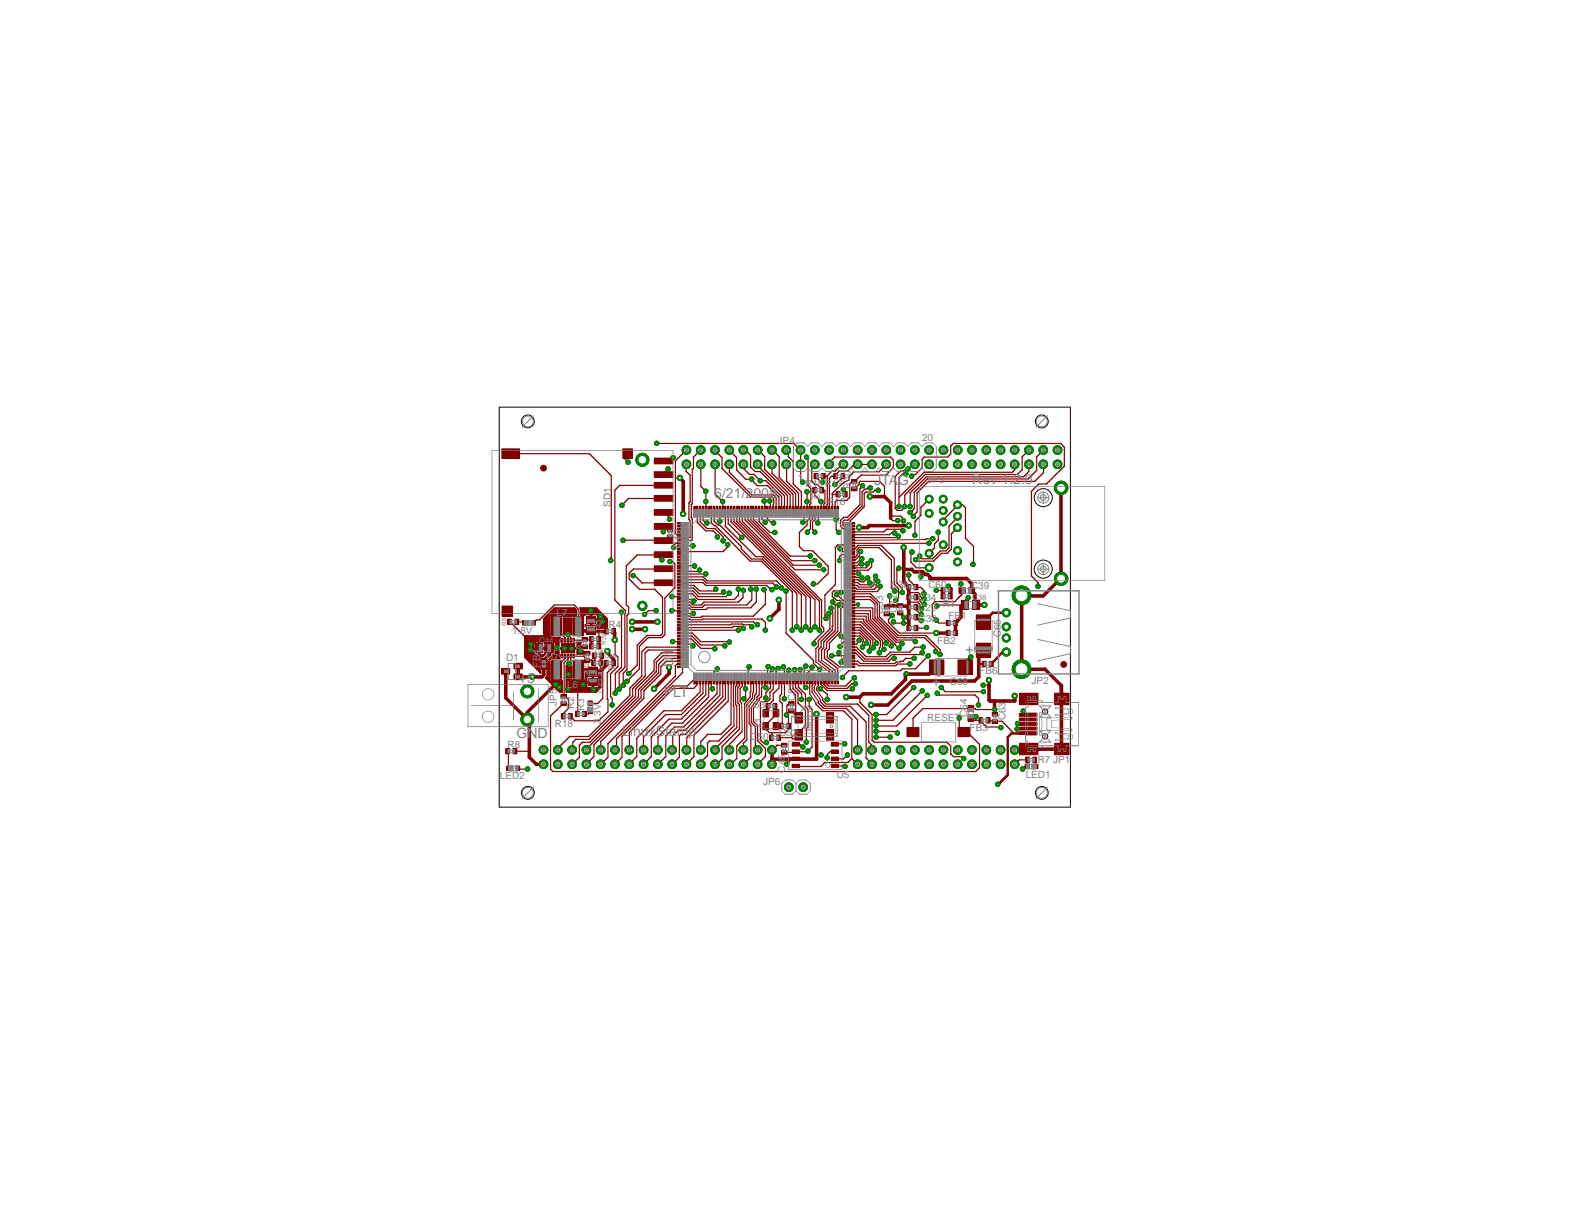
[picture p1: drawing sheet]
<svg xmlns="http://www.w3.org/2000/svg" width="279mm" height="216mm" viewBox="0 0 279 216" stroke-linecap="round" stroke-linejoin="round" font-family="sans-serif">
<defs><g id="words">
<g font-size="2.5" fill="#808080">
<text x="127" y="88.5">6/21/2008</text>
<text x="155.4" y="86.2">JTAG</text>
<text x="172.8" y="86">Rev 1.2.0</text>
<text x="119.7" y="118.4" transform="rotate(-90 119.7 118.4)">U1</text>
<text x="171.6" y="116.2">+</text>
<text x="92.2" y="121.5">+5</text>
<text x="118" y="123.8">PLT</text>
<text x="165.7" y="121.9">+</text>
<text x="91.8" y="131.1">GND</text>
<text x="110.6" y="130.7">LinuxStamp</text>
</g>
<g font-size="1.8" fill="#808080">
<text x="138.2" y="78.9">JP4</text>
<text x="163.9" y="78.3">20</text>
<text x="141.8" y="85.4">1</text>
<text x="143.1" y="86.5">R15R17</text>
<text x="147" y="89.7">R16</text>
<text x="151.2" y="86.8" transform="rotate(-90 151.2 86.8)">R10</text>
<text x="164.8" y="85.8">JP3</text>
<text x="108.5" y="90" transform="rotate(-90 108.5 90)">SD1</text>
<text x="121" y="97.4" transform="rotate(-90 121 97.4)">C49</text>
<text x="158.4" y="104.4">C36</text>
<text x="163.2" y="106.7">C34</text>
<text x="165" y="104.4">C60</text>
<text x="167.6" y="107.8">R1</text>
<text x="172.6" y="104.6">C39</text>
<text x="91" y="112.6">1.8V</text>
<text x="98.9" y="109.4">L7</text>
<text x="108.2" y="111.6">R4</text>
<text x="157" y="109.1" transform="rotate(-90 157 109.1)">C33</text>
<text x="159.4" y="108.9" transform="rotate(-90 159.4 108.9)">C32</text>
<text x="160.2" y="113.5">C37</text>
<text x="163.2" y="108.6">C29</text>
<text x="163.3" y="110.6">C30</text>
<text x="168.6" y="110.1">FB1</text>
<text x="177.9" y="113.2" transform="rotate(-90 177.9 113.2)">C65</text>
<text x="90" y="117.5">D1</text>
<text x="96" y="118.6" transform="rotate(-90 96 118.6)">FB4</text>
<text x="97.1" y="117.4">U7</text>
<text x="166.6" y="114.4">FB2</text>
<text x="174" y="119.8">FB6</text>
<text x="99" y="125.4" transform="rotate(-90 99 125.4)">JP5</text>
<text x="100.8" y="122.2">L6</text>
<text x="102.1" y="126" transform="rotate(-90 102.1 126)">R2</text>
<text x="132.8" y="125.9">C53</text>
<text x="141.4" y="124.6" transform="rotate(-90 141.4 124.6)">C51</text>
<text x="168.8" y="121.7">C68</text>
<text x="183.3" y="121.5">JP2</text>
<text x="98.6" y="129.2">R18</text>
<text x="103.8" y="126.4" transform="rotate(-90 103.8 126.4)">R3</text>
<text x="106.8" y="128.7" transform="rotate(-90 106.8 128.7)">3.3V</text>
<text x="133.4" y="131.5">C50</text>
<text x="135.4" y="129.5" transform="rotate(-90 135.4 129.5)">X1</text>
<text x="138.5" y="130.7">C52</text>
<text x="142.2" y="126.5">X2</text>
<text x="164.8" y="128.1">RESET</text>
<text x="171.9" y="127.4" transform="rotate(-90 171.9 127.4)">C64</text>
<text x="172.3" y="129.9">FB3</text>
<text x="178.7" y="128" transform="rotate(-90 178.7 128)">C63</text>
<text x="90.2" y="132.8">R8</text>
<text x="139.6" y="137.3" transform="rotate(-90 139.6 137.3)">C45</text>
<text x="184.4" y="135.6">R7 JP1</text>
<text x="88.9" y="138.4">LED2</text>
<text x="135.6" y="139.6">JP6</text>
<text x="148.7" y="138.3">U5</text>
<text x="182.3" y="138.3">LED1</text>
</g>
<g font-size="1.4" fill="#808080">
<text x="172.8" y="106.6">C38</text>
<text x="106.9" y="112.6" transform="rotate(-90 106.9 112.6)">C43</text>
<text x="95.8" y="114.3">C44</text>
<text x="107.3" y="123.1" transform="rotate(-90 107.3 123.1)">C42</text>
</g>
<g font-size="1.1" fill="#808080">
<text x="144.3" y="88.6">R9</text>
<text x="90" y="111.3" transform="rotate(-90 90 111.3)">R6</text>
<text x="103.4" y="115.3" transform="rotate(-90 103.4 115.3)">R30</text>
<text x="104.6" y="119.8" transform="rotate(-90 104.6 119.8)">R32</text>
<text x="105.7" y="116.1">C47</text>
<text x="107.4" y="117">C48</text>
<text x="107.7" y="114.6" transform="rotate(-90 107.7 114.6)">R29</text>
<text x="108.1" y="119.2">R5</text>
<text x="107.2" y="120.1" transform="rotate(-90 107.2 120.1)">R31</text>
</g>
</g></defs>
<circle cx="178.9" cy="113.4" r=".72" fill="#008000"/>
<circle cx="178.9" cy="113.4" r=".72" fill="none" stroke="#008000" stroke-width=".18"/>
<circle cx="178.9" cy="113.4" r=".46" fill="#fff"/>
<circle cx="178.9" cy="113.4" r=".46" fill="none" stroke="#008000" stroke-width=".18"/>
<circle cx="178.9" cy="111.4" r=".72" fill="#008000"/>
<circle cx="178.9" cy="111.4" r=".72" fill="none" stroke="#008000" stroke-width=".18"/>
<circle cx="178.9" cy="111.4" r=".46" fill="#fff"/>
<circle cx="178.9" cy="111.4" r=".46" fill="none" stroke="#008000" stroke-width=".18"/>
<circle cx="178.9" cy="115.9" r=".72" fill="#008000"/>
<circle cx="178.9" cy="115.9" r=".72" fill="none" stroke="#008000" stroke-width=".18"/>
<circle cx="178.9" cy="115.9" r=".46" fill="#fff"/>
<circle cx="178.9" cy="115.9" r=".46" fill="none" stroke="#008000" stroke-width=".18"/>
<circle cx="178.9" cy="108.9" r=".72" fill="#008000"/>
<circle cx="178.9" cy="108.9" r=".72" fill="none" stroke="#008000" stroke-width=".18"/>
<circle cx="178.9" cy="108.9" r=".46" fill="#fff"/>
<circle cx="178.9" cy="108.9" r=".46" fill="none" stroke="#008000" stroke-width=".18"/>
<circle cx="181.6" cy="118.9" r="1.66" fill="#008000"/>
<circle cx="181.6" cy="118.9" r="1.66" fill="none" stroke="#008000" stroke-width=".18"/>
<circle cx="181.6" cy="118.9" r="1.14" fill="#fff"/>
<circle cx="181.6" cy="118.9" r="1.14" fill="none" stroke="#008000" stroke-width=".18"/>
<circle cx="181.6" cy="105.8" r="1.66" fill="#008000"/>
<circle cx="181.6" cy="105.8" r="1.66" fill="none" stroke="#008000" stroke-width=".18"/>
<circle cx="181.6" cy="105.8" r="1.14" fill="#fff"/>
<circle cx="181.6" cy="105.8" r="1.14" fill="none" stroke="#008000" stroke-width=".18"/>
<circle cx="152.4" cy="135.8" r=".76" fill="#008000"/>
<circle cx="152.4" cy="135.8" r=".76" fill="none" stroke="#008000" stroke-width=".18"/>
<circle cx="152.4" cy="135.8" r=".51" fill="#fff"/>
<circle cx="152.4" cy="135.8" r=".51" fill="none" stroke="#008000" stroke-width=".18"/>
<circle cx="152.4" cy="133.3" r=".76" fill="#008000"/>
<circle cx="152.4" cy="133.3" r=".76" fill="none" stroke="#008000" stroke-width=".18"/>
<circle cx="152.4" cy="133.3" r=".51" fill="#fff"/>
<circle cx="152.4" cy="133.3" r=".51" fill="none" stroke="#008000" stroke-width=".18"/>
<circle cx="155" cy="135.8" r=".76" fill="#008000"/>
<circle cx="155" cy="135.8" r=".76" fill="none" stroke="#008000" stroke-width=".18"/>
<circle cx="155" cy="135.8" r=".51" fill="#fff"/>
<circle cx="155" cy="135.8" r=".51" fill="none" stroke="#008000" stroke-width=".18"/>
<circle cx="155" cy="133.3" r=".76" fill="#008000"/>
<circle cx="155" cy="133.3" r=".76" fill="none" stroke="#008000" stroke-width=".18"/>
<circle cx="155" cy="133.3" r=".51" fill="#fff"/>
<circle cx="155" cy="133.3" r=".51" fill="none" stroke="#008000" stroke-width=".18"/>
<circle cx="157.5" cy="135.8" r=".76" fill="#008000"/>
<circle cx="157.5" cy="135.8" r=".76" fill="none" stroke="#008000" stroke-width=".18"/>
<circle cx="157.5" cy="135.8" r=".51" fill="#fff"/>
<circle cx="157.5" cy="135.8" r=".51" fill="none" stroke="#008000" stroke-width=".18"/>
<circle cx="157.5" cy="133.3" r=".76" fill="#008000"/>
<circle cx="157.5" cy="133.3" r=".76" fill="none" stroke="#008000" stroke-width=".18"/>
<circle cx="157.5" cy="133.3" r=".51" fill="#fff"/>
<circle cx="157.5" cy="133.3" r=".51" fill="none" stroke="#008000" stroke-width=".18"/>
<circle cx="160.1" cy="135.8" r=".76" fill="#008000"/>
<circle cx="160.1" cy="135.8" r=".76" fill="none" stroke="#008000" stroke-width=".18"/>
<circle cx="160.1" cy="135.8" r=".51" fill="#fff"/>
<circle cx="160.1" cy="135.8" r=".51" fill="none" stroke="#008000" stroke-width=".18"/>
<circle cx="162.6" cy="135.8" r=".76" fill="#008000"/>
<circle cx="162.6" cy="135.8" r=".76" fill="none" stroke="#008000" stroke-width=".18"/>
<circle cx="162.6" cy="135.8" r=".51" fill="#fff"/>
<circle cx="162.6" cy="135.8" r=".51" fill="none" stroke="#008000" stroke-width=".18"/>
<circle cx="162.6" cy="133.3" r=".76" fill="#008000"/>
<circle cx="162.6" cy="133.3" r=".76" fill="none" stroke="#008000" stroke-width=".18"/>
<circle cx="162.6" cy="133.3" r=".51" fill="#fff"/>
<circle cx="162.6" cy="133.3" r=".51" fill="none" stroke="#008000" stroke-width=".18"/>
<circle cx="165.1" cy="135.8" r=".76" fill="#008000"/>
<circle cx="165.1" cy="135.8" r=".76" fill="none" stroke="#008000" stroke-width=".18"/>
<circle cx="165.1" cy="135.8" r=".51" fill="#fff"/>
<circle cx="165.1" cy="135.8" r=".51" fill="none" stroke="#008000" stroke-width=".18"/>
<circle cx="165.1" cy="133.3" r=".76" fill="#008000"/>
<circle cx="165.1" cy="133.3" r=".76" fill="none" stroke="#008000" stroke-width=".18"/>
<circle cx="165.1" cy="133.3" r=".51" fill="#fff"/>
<circle cx="165.1" cy="133.3" r=".51" fill="none" stroke="#008000" stroke-width=".18"/>
<circle cx="167.7" cy="135.8" r=".76" fill="#008000"/>
<circle cx="167.7" cy="135.8" r=".76" fill="none" stroke="#008000" stroke-width=".18"/>
<circle cx="167.7" cy="135.8" r=".51" fill="#fff"/>
<circle cx="167.7" cy="135.8" r=".51" fill="none" stroke="#008000" stroke-width=".18"/>
<circle cx="167.7" cy="133.3" r=".76" fill="#008000"/>
<circle cx="167.7" cy="133.3" r=".76" fill="none" stroke="#008000" stroke-width=".18"/>
<circle cx="167.7" cy="133.3" r=".51" fill="#fff"/>
<circle cx="167.7" cy="133.3" r=".51" fill="none" stroke="#008000" stroke-width=".18"/>
<circle cx="170.2" cy="135.8" r=".76" fill="#008000"/>
<circle cx="170.2" cy="135.8" r=".76" fill="none" stroke="#008000" stroke-width=".18"/>
<circle cx="170.2" cy="135.8" r=".51" fill="#fff"/>
<circle cx="170.2" cy="135.8" r=".51" fill="none" stroke="#008000" stroke-width=".18"/>
<circle cx="170.2" cy="133.3" r=".76" fill="#008000"/>
<circle cx="170.2" cy="133.3" r=".76" fill="none" stroke="#008000" stroke-width=".18"/>
<circle cx="170.2" cy="133.3" r=".51" fill="#fff"/>
<circle cx="170.2" cy="133.3" r=".51" fill="none" stroke="#008000" stroke-width=".18"/>
<circle cx="172.8" cy="135.8" r=".76" fill="#008000"/>
<circle cx="172.8" cy="135.8" r=".76" fill="none" stroke="#008000" stroke-width=".18"/>
<circle cx="172.8" cy="135.8" r=".51" fill="#fff"/>
<circle cx="172.8" cy="135.8" r=".51" fill="none" stroke="#008000" stroke-width=".18"/>
<circle cx="172.8" cy="133.3" r=".76" fill="#008000"/>
<circle cx="172.8" cy="133.3" r=".76" fill="none" stroke="#008000" stroke-width=".18"/>
<circle cx="172.8" cy="133.3" r=".51" fill="#fff"/>
<circle cx="172.8" cy="133.3" r=".51" fill="none" stroke="#008000" stroke-width=".18"/>
<circle cx="175.3" cy="135.8" r=".76" fill="#008000"/>
<circle cx="175.3" cy="135.8" r=".76" fill="none" stroke="#008000" stroke-width=".18"/>
<circle cx="175.3" cy="135.8" r=".51" fill="#fff"/>
<circle cx="175.3" cy="135.8" r=".51" fill="none" stroke="#008000" stroke-width=".18"/>
<circle cx="175.3" cy="133.3" r=".76" fill="#008000"/>
<circle cx="175.3" cy="133.3" r=".76" fill="none" stroke="#008000" stroke-width=".18"/>
<circle cx="175.3" cy="133.3" r=".51" fill="#fff"/>
<circle cx="175.3" cy="133.3" r=".51" fill="none" stroke="#008000" stroke-width=".18"/>
<circle cx="177.8" cy="135.8" r=".76" fill="#008000"/>
<circle cx="177.8" cy="135.8" r=".76" fill="none" stroke="#008000" stroke-width=".18"/>
<circle cx="177.8" cy="135.8" r=".51" fill="#fff"/>
<circle cx="177.8" cy="135.8" r=".51" fill="none" stroke="#008000" stroke-width=".18"/>
<circle cx="177.8" cy="133.3" r=".76" fill="#008000"/>
<circle cx="177.8" cy="133.3" r=".76" fill="none" stroke="#008000" stroke-width=".18"/>
<circle cx="177.8" cy="133.3" r=".51" fill="#fff"/>
<circle cx="177.8" cy="133.3" r=".51" fill="none" stroke="#008000" stroke-width=".18"/>
<circle cx="160.1" cy="133.3" r=".76" fill="#008000"/>
<circle cx="160.1" cy="133.3" r=".76" fill="none" stroke="#008000" stroke-width=".18"/>
<circle cx="160.1" cy="133.3" r=".51" fill="#fff"/>
<circle cx="160.1" cy="133.3" r=".51" fill="none" stroke="#008000" stroke-width=".18"/>
<circle cx="127.1" cy="135.8" r=".76" fill="#008000"/>
<circle cx="127.1" cy="135.8" r=".76" fill="none" stroke="#008000" stroke-width=".18"/>
<circle cx="127.1" cy="135.8" r=".51" fill="#fff"/>
<circle cx="127.1" cy="135.8" r=".51" fill="none" stroke="#008000" stroke-width=".18"/>
<circle cx="129.6" cy="133.3" r=".76" fill="#008000"/>
<circle cx="129.6" cy="133.3" r=".76" fill="none" stroke="#008000" stroke-width=".18"/>
<circle cx="129.6" cy="133.3" r=".51" fill="#fff"/>
<circle cx="129.6" cy="133.3" r=".51" fill="none" stroke="#008000" stroke-width=".18"/>
<circle cx="129.6" cy="135.8" r=".76" fill="#008000"/>
<circle cx="129.6" cy="135.8" r=".76" fill="none" stroke="#008000" stroke-width=".18"/>
<circle cx="129.6" cy="135.8" r=".51" fill="#fff"/>
<circle cx="129.6" cy="135.8" r=".51" fill="none" stroke="#008000" stroke-width=".18"/>
<circle cx="132.1" cy="133.3" r=".76" fill="#008000"/>
<circle cx="132.1" cy="133.3" r=".76" fill="none" stroke="#008000" stroke-width=".18"/>
<circle cx="132.1" cy="133.3" r=".51" fill="#fff"/>
<circle cx="132.1" cy="133.3" r=".51" fill="none" stroke="#008000" stroke-width=".18"/>
<circle cx="132.1" cy="135.8" r=".76" fill="#008000"/>
<circle cx="132.1" cy="135.8" r=".76" fill="none" stroke="#008000" stroke-width=".18"/>
<circle cx="132.1" cy="135.8" r=".51" fill="#fff"/>
<circle cx="132.1" cy="135.8" r=".51" fill="none" stroke="#008000" stroke-width=".18"/>
<circle cx="134.7" cy="133.3" r=".76" fill="#008000"/>
<circle cx="134.7" cy="133.3" r=".76" fill="none" stroke="#008000" stroke-width=".18"/>
<circle cx="134.7" cy="133.3" r=".51" fill="#fff"/>
<circle cx="134.7" cy="133.3" r=".51" fill="none" stroke="#008000" stroke-width=".18"/>
<circle cx="134.7" cy="135.8" r=".76" fill="#008000"/>
<circle cx="134.7" cy="135.8" r=".76" fill="none" stroke="#008000" stroke-width=".18"/>
<circle cx="134.7" cy="135.8" r=".51" fill="#fff"/>
<circle cx="134.7" cy="135.8" r=".51" fill="none" stroke="#008000" stroke-width=".18"/>
<circle cx="122" cy="80" r=".76" fill="#008000"/>
<circle cx="122" cy="80" r=".76" fill="none" stroke="#008000" stroke-width=".18"/>
<circle cx="122" cy="80" r=".51" fill="#fff"/>
<circle cx="122" cy="80" r=".51" fill="none" stroke="#008000" stroke-width=".18"/>
<circle cx="122" cy="82.5" r=".76" fill="#008000"/>
<circle cx="122" cy="82.5" r=".76" fill="none" stroke="#008000" stroke-width=".18"/>
<circle cx="122" cy="82.5" r=".51" fill="#fff"/>
<circle cx="122" cy="82.5" r=".51" fill="none" stroke="#008000" stroke-width=".18"/>
<circle cx="124.5" cy="80" r=".76" fill="#008000"/>
<circle cx="124.5" cy="80" r=".76" fill="none" stroke="#008000" stroke-width=".18"/>
<circle cx="124.5" cy="80" r=".51" fill="#fff"/>
<circle cx="124.5" cy="80" r=".51" fill="none" stroke="#008000" stroke-width=".18"/>
<circle cx="119.5" cy="135.8" r=".76" fill="#008000"/>
<circle cx="119.5" cy="135.8" r=".76" fill="none" stroke="#008000" stroke-width=".18"/>
<circle cx="119.5" cy="135.8" r=".51" fill="#fff"/>
<circle cx="119.5" cy="135.8" r=".51" fill="none" stroke="#008000" stroke-width=".18"/>
<circle cx="122" cy="133.3" r=".76" fill="#008000"/>
<circle cx="122" cy="133.3" r=".76" fill="none" stroke="#008000" stroke-width=".18"/>
<circle cx="122" cy="133.3" r=".51" fill="#fff"/>
<circle cx="122" cy="133.3" r=".51" fill="none" stroke="#008000" stroke-width=".18"/>
<circle cx="122" cy="135.8" r=".76" fill="#008000"/>
<circle cx="122" cy="135.8" r=".76" fill="none" stroke="#008000" stroke-width=".18"/>
<circle cx="122" cy="135.8" r=".51" fill="#fff"/>
<circle cx="122" cy="135.8" r=".51" fill="none" stroke="#008000" stroke-width=".18"/>
<circle cx="124.5" cy="133.3" r=".76" fill="#008000"/>
<circle cx="124.5" cy="133.3" r=".76" fill="none" stroke="#008000" stroke-width=".18"/>
<circle cx="124.5" cy="133.3" r=".51" fill="#fff"/>
<circle cx="124.5" cy="133.3" r=".51" fill="none" stroke="#008000" stroke-width=".18"/>
<circle cx="124.5" cy="135.8" r=".76" fill="#008000"/>
<circle cx="124.5" cy="135.8" r=".76" fill="none" stroke="#008000" stroke-width=".18"/>
<circle cx="124.5" cy="135.8" r=".51" fill="#fff"/>
<circle cx="124.5" cy="135.8" r=".51" fill="none" stroke="#008000" stroke-width=".18"/>
<circle cx="127.1" cy="133.3" r=".76" fill="#008000"/>
<circle cx="127.1" cy="133.3" r=".76" fill="none" stroke="#008000" stroke-width=".18"/>
<circle cx="127.1" cy="133.3" r=".51" fill="#fff"/>
<circle cx="127.1" cy="133.3" r=".51" fill="none" stroke="#008000" stroke-width=".18"/>
<circle cx="99.1" cy="133.3" r=".76" fill="#008000"/>
<circle cx="99.1" cy="133.3" r=".76" fill="none" stroke="#008000" stroke-width=".18"/>
<circle cx="99.1" cy="133.3" r=".51" fill="#fff"/>
<circle cx="99.1" cy="133.3" r=".51" fill="none" stroke="#008000" stroke-width=".18"/>
<circle cx="101.7" cy="133.3" r=".76" fill="#008000"/>
<circle cx="101.7" cy="133.3" r=".76" fill="none" stroke="#008000" stroke-width=".18"/>
<circle cx="101.7" cy="133.3" r=".51" fill="#fff"/>
<circle cx="101.7" cy="133.3" r=".51" fill="none" stroke="#008000" stroke-width=".18"/>
<circle cx="101.7" cy="135.8" r=".76" fill="#008000"/>
<circle cx="101.7" cy="135.8" r=".76" fill="none" stroke="#008000" stroke-width=".18"/>
<circle cx="101.7" cy="135.8" r=".51" fill="#fff"/>
<circle cx="101.7" cy="135.8" r=".51" fill="none" stroke="#008000" stroke-width=".18"/>
<circle cx="104.2" cy="133.3" r=".76" fill="#008000"/>
<circle cx="104.2" cy="133.3" r=".76" fill="none" stroke="#008000" stroke-width=".18"/>
<circle cx="104.2" cy="133.3" r=".51" fill="#fff"/>
<circle cx="104.2" cy="133.3" r=".51" fill="none" stroke="#008000" stroke-width=".18"/>
<circle cx="104.2" cy="135.8" r=".76" fill="#008000"/>
<circle cx="104.2" cy="135.8" r=".76" fill="none" stroke="#008000" stroke-width=".18"/>
<circle cx="104.2" cy="135.8" r=".51" fill="#fff"/>
<circle cx="104.2" cy="135.8" r=".51" fill="none" stroke="#008000" stroke-width=".18"/>
<circle cx="106.8" cy="133.3" r=".76" fill="#008000"/>
<circle cx="106.8" cy="133.3" r=".76" fill="none" stroke="#008000" stroke-width=".18"/>
<circle cx="106.8" cy="133.3" r=".51" fill="#fff"/>
<circle cx="106.8" cy="133.3" r=".51" fill="none" stroke="#008000" stroke-width=".18"/>
<circle cx="106.8" cy="135.8" r=".76" fill="#008000"/>
<circle cx="106.8" cy="135.8" r=".76" fill="none" stroke="#008000" stroke-width=".18"/>
<circle cx="106.8" cy="135.8" r=".51" fill="#fff"/>
<circle cx="106.8" cy="135.8" r=".51" fill="none" stroke="#008000" stroke-width=".18"/>
<circle cx="109.3" cy="133.3" r=".76" fill="#008000"/>
<circle cx="109.3" cy="133.3" r=".76" fill="none" stroke="#008000" stroke-width=".18"/>
<circle cx="109.3" cy="133.3" r=".51" fill="#fff"/>
<circle cx="109.3" cy="133.3" r=".51" fill="none" stroke="#008000" stroke-width=".18"/>
<circle cx="109.3" cy="135.8" r=".76" fill="#008000"/>
<circle cx="109.3" cy="135.8" r=".76" fill="none" stroke="#008000" stroke-width=".18"/>
<circle cx="109.3" cy="135.8" r=".51" fill="#fff"/>
<circle cx="109.3" cy="135.8" r=".51" fill="none" stroke="#008000" stroke-width=".18"/>
<circle cx="111.8" cy="133.3" r=".76" fill="#008000"/>
<circle cx="111.8" cy="133.3" r=".76" fill="none" stroke="#008000" stroke-width=".18"/>
<circle cx="111.8" cy="133.3" r=".51" fill="#fff"/>
<circle cx="111.8" cy="133.3" r=".51" fill="none" stroke="#008000" stroke-width=".18"/>
<circle cx="111.8" cy="135.8" r=".76" fill="#008000"/>
<circle cx="111.8" cy="135.8" r=".76" fill="none" stroke="#008000" stroke-width=".18"/>
<circle cx="111.8" cy="135.8" r=".51" fill="#fff"/>
<circle cx="111.8" cy="135.8" r=".51" fill="none" stroke="#008000" stroke-width=".18"/>
<circle cx="114.4" cy="133.3" r=".76" fill="#008000"/>
<circle cx="114.4" cy="133.3" r=".76" fill="none" stroke="#008000" stroke-width=".18"/>
<circle cx="114.4" cy="133.3" r=".51" fill="#fff"/>
<circle cx="114.4" cy="133.3" r=".51" fill="none" stroke="#008000" stroke-width=".18"/>
<circle cx="114.4" cy="135.8" r=".76" fill="#008000"/>
<circle cx="114.4" cy="135.8" r=".76" fill="none" stroke="#008000" stroke-width=".18"/>
<circle cx="114.4" cy="135.8" r=".51" fill="#fff"/>
<circle cx="114.4" cy="135.8" r=".51" fill="none" stroke="#008000" stroke-width=".18"/>
<circle cx="116.9" cy="133.3" r=".76" fill="#008000"/>
<circle cx="116.9" cy="133.3" r=".76" fill="none" stroke="#008000" stroke-width=".18"/>
<circle cx="116.9" cy="133.3" r=".51" fill="#fff"/>
<circle cx="116.9" cy="133.3" r=".51" fill="none" stroke="#008000" stroke-width=".18"/>
<circle cx="116.9" cy="135.8" r=".76" fill="#008000"/>
<circle cx="116.9" cy="135.8" r=".76" fill="none" stroke="#008000" stroke-width=".18"/>
<circle cx="116.9" cy="135.8" r=".51" fill="#fff"/>
<circle cx="116.9" cy="135.8" r=".51" fill="none" stroke="#008000" stroke-width=".18"/>
<circle cx="119.5" cy="133.3" r=".76" fill="#008000"/>
<circle cx="119.5" cy="133.3" r=".76" fill="none" stroke="#008000" stroke-width=".18"/>
<circle cx="119.5" cy="133.3" r=".51" fill="#fff"/>
<circle cx="119.5" cy="133.3" r=".51" fill="none" stroke="#008000" stroke-width=".18"/>
<circle cx="185.4" cy="82.5" r=".76" fill="#008000"/>
<circle cx="185.4" cy="82.5" r=".76" fill="none" stroke="#008000" stroke-width=".18"/>
<circle cx="185.4" cy="82.5" r=".51" fill="#fff"/>
<circle cx="185.4" cy="82.5" r=".51" fill="none" stroke="#008000" stroke-width=".18"/>
<circle cx="185.4" cy="80" r=".76" fill="#008000"/>
<circle cx="185.4" cy="80" r=".76" fill="none" stroke="#008000" stroke-width=".18"/>
<circle cx="185.4" cy="80" r=".51" fill="#fff"/>
<circle cx="185.4" cy="80" r=".51" fill="none" stroke="#008000" stroke-width=".18"/>
<circle cx="182.9" cy="82.5" r=".76" fill="#008000"/>
<circle cx="182.9" cy="82.5" r=".76" fill="none" stroke="#008000" stroke-width=".18"/>
<circle cx="182.9" cy="82.5" r=".51" fill="#fff"/>
<circle cx="182.9" cy="82.5" r=".51" fill="none" stroke="#008000" stroke-width=".18"/>
<circle cx="182.9" cy="80" r=".76" fill="#008000"/>
<circle cx="182.9" cy="80" r=".76" fill="none" stroke="#008000" stroke-width=".18"/>
<circle cx="182.9" cy="80" r=".51" fill="#fff"/>
<circle cx="182.9" cy="80" r=".51" fill="none" stroke="#008000" stroke-width=".18"/>
<circle cx="180.3" cy="82.5" r=".76" fill="#008000"/>
<circle cx="180.3" cy="82.5" r=".76" fill="none" stroke="#008000" stroke-width=".18"/>
<circle cx="180.3" cy="82.5" r=".51" fill="#fff"/>
<circle cx="180.3" cy="82.5" r=".51" fill="none" stroke="#008000" stroke-width=".18"/>
<circle cx="180.3" cy="80" r=".76" fill="#008000"/>
<circle cx="180.3" cy="80" r=".76" fill="none" stroke="#008000" stroke-width=".18"/>
<circle cx="180.3" cy="80" r=".51" fill="#fff"/>
<circle cx="180.3" cy="80" r=".51" fill="none" stroke="#008000" stroke-width=".18"/>
<circle cx="177.8" cy="82.5" r=".76" fill="#008000"/>
<circle cx="177.8" cy="82.5" r=".76" fill="none" stroke="#008000" stroke-width=".18"/>
<circle cx="177.8" cy="82.5" r=".51" fill="#fff"/>
<circle cx="177.8" cy="82.5" r=".51" fill="none" stroke="#008000" stroke-width=".18"/>
<circle cx="177.8" cy="80" r=".76" fill="#008000"/>
<circle cx="177.8" cy="80" r=".76" fill="none" stroke="#008000" stroke-width=".18"/>
<circle cx="177.8" cy="80" r=".51" fill="#fff"/>
<circle cx="177.8" cy="80" r=".51" fill="none" stroke="#008000" stroke-width=".18"/>
<circle cx="175.3" cy="82.5" r=".76" fill="#008000"/>
<circle cx="175.3" cy="82.5" r=".76" fill="none" stroke="#008000" stroke-width=".18"/>
<circle cx="175.3" cy="82.5" r=".51" fill="#fff"/>
<circle cx="175.3" cy="82.5" r=".51" fill="none" stroke="#008000" stroke-width=".18"/>
<circle cx="175.3" cy="80" r=".76" fill="#008000"/>
<circle cx="175.3" cy="80" r=".76" fill="none" stroke="#008000" stroke-width=".18"/>
<circle cx="175.3" cy="80" r=".51" fill="#fff"/>
<circle cx="175.3" cy="80" r=".51" fill="none" stroke="#008000" stroke-width=".18"/>
<circle cx="172.8" cy="82.5" r=".76" fill="#008000"/>
<circle cx="172.8" cy="82.5" r=".76" fill="none" stroke="#008000" stroke-width=".18"/>
<circle cx="172.8" cy="82.5" r=".51" fill="#fff"/>
<circle cx="172.8" cy="82.5" r=".51" fill="none" stroke="#008000" stroke-width=".18"/>
<circle cx="172.8" cy="80" r=".76" fill="#008000"/>
<circle cx="172.8" cy="80" r=".76" fill="none" stroke="#008000" stroke-width=".18"/>
<circle cx="172.8" cy="80" r=".51" fill="#fff"/>
<circle cx="172.8" cy="80" r=".51" fill="none" stroke="#008000" stroke-width=".18"/>
<circle cx="167.7" cy="82.5" r=".76" fill="#008000"/>
<circle cx="167.7" cy="82.5" r=".76" fill="none" stroke="#008000" stroke-width=".18"/>
<circle cx="167.7" cy="82.5" r=".51" fill="#fff"/>
<circle cx="167.7" cy="82.5" r=".51" fill="none" stroke="#008000" stroke-width=".18"/>
<circle cx="170.2" cy="80" r=".76" fill="#008000"/>
<circle cx="170.2" cy="80" r=".76" fill="none" stroke="#008000" stroke-width=".18"/>
<circle cx="170.2" cy="80" r=".51" fill="#fff"/>
<circle cx="170.2" cy="80" r=".51" fill="none" stroke="#008000" stroke-width=".18"/>
<circle cx="170.2" cy="82.5" r=".76" fill="#008000"/>
<circle cx="170.2" cy="82.5" r=".76" fill="none" stroke="#008000" stroke-width=".18"/>
<circle cx="170.2" cy="82.5" r=".51" fill="#fff"/>
<circle cx="170.2" cy="82.5" r=".51" fill="none" stroke="#008000" stroke-width=".18"/>
<circle cx="139.7" cy="80" r=".76" fill="#008000"/>
<circle cx="139.7" cy="80" r=".76" fill="none" stroke="#008000" stroke-width=".18"/>
<circle cx="139.7" cy="80" r=".51" fill="#fff"/>
<circle cx="139.7" cy="80" r=".51" fill="none" stroke="#008000" stroke-width=".18"/>
<circle cx="139.7" cy="82.5" r=".76" fill="#008000"/>
<circle cx="139.7" cy="82.5" r=".76" fill="none" stroke="#008000" stroke-width=".18"/>
<circle cx="139.7" cy="82.5" r=".51" fill="#fff"/>
<circle cx="139.7" cy="82.5" r=".51" fill="none" stroke="#008000" stroke-width=".18"/>
<circle cx="137.2" cy="80" r=".76" fill="#008000"/>
<circle cx="137.2" cy="80" r=".76" fill="none" stroke="#008000" stroke-width=".18"/>
<circle cx="137.2" cy="80" r=".51" fill="#fff"/>
<circle cx="137.2" cy="80" r=".51" fill="none" stroke="#008000" stroke-width=".18"/>
<circle cx="137.2" cy="82.5" r=".76" fill="#008000"/>
<circle cx="137.2" cy="82.5" r=".76" fill="none" stroke="#008000" stroke-width=".18"/>
<circle cx="137.2" cy="82.5" r=".51" fill="#fff"/>
<circle cx="137.2" cy="82.5" r=".51" fill="none" stroke="#008000" stroke-width=".18"/>
<circle cx="134.7" cy="80" r=".76" fill="#008000"/>
<circle cx="134.7" cy="80" r=".76" fill="none" stroke="#008000" stroke-width=".18"/>
<circle cx="134.7" cy="80" r=".51" fill="#fff"/>
<circle cx="134.7" cy="80" r=".51" fill="none" stroke="#008000" stroke-width=".18"/>
<circle cx="134.7" cy="82.5" r=".76" fill="#008000"/>
<circle cx="134.7" cy="82.5" r=".76" fill="none" stroke="#008000" stroke-width=".18"/>
<circle cx="134.7" cy="82.5" r=".51" fill="#fff"/>
<circle cx="134.7" cy="82.5" r=".51" fill="none" stroke="#008000" stroke-width=".18"/>
<circle cx="132.1" cy="80" r=".76" fill="#008000"/>
<circle cx="132.1" cy="80" r=".76" fill="none" stroke="#008000" stroke-width=".18"/>
<circle cx="132.1" cy="80" r=".51" fill="#fff"/>
<circle cx="132.1" cy="80" r=".51" fill="none" stroke="#008000" stroke-width=".18"/>
<circle cx="114.2" cy="81.7" r="1.14" fill="#008000"/>
<circle cx="114.2" cy="81.7" r="1.14" fill="none" stroke="#008000" stroke-width=".18"/>
<circle cx="114.2" cy="81.7" r=".76" fill="#fff"/>
<circle cx="114.2" cy="81.7" r=".76" fill="none" stroke="#008000" stroke-width=".18"/>
<circle cx="114.2" cy="107.7" r=".8" fill="#008000"/>
<circle cx="114.2" cy="107.7" r=".8" fill="none" stroke="#008000" stroke-width=".18"/>
<circle cx="114.2" cy="107.7" r=".51" fill="#fff"/>
<circle cx="114.2" cy="107.7" r=".51" fill="none" stroke="#008000" stroke-width=".18"/>
<circle cx="127.1" cy="80" r=".76" fill="#008000"/>
<circle cx="127.1" cy="80" r=".76" fill="none" stroke="#008000" stroke-width=".18"/>
<circle cx="127.1" cy="80" r=".51" fill="#fff"/>
<circle cx="127.1" cy="80" r=".51" fill="none" stroke="#008000" stroke-width=".18"/>
<circle cx="129.6" cy="82.5" r=".76" fill="#008000"/>
<circle cx="129.6" cy="82.5" r=".76" fill="none" stroke="#008000" stroke-width=".18"/>
<circle cx="129.6" cy="82.5" r=".51" fill="#fff"/>
<circle cx="129.6" cy="82.5" r=".51" fill="none" stroke="#008000" stroke-width=".18"/>
<circle cx="142.3" cy="82.5" r=".76" fill="#008000"/>
<circle cx="142.3" cy="82.5" r=".76" fill="none" stroke="#008000" stroke-width=".18"/>
<circle cx="142.3" cy="82.5" r=".51" fill="#fff"/>
<circle cx="142.3" cy="82.5" r=".51" fill="none" stroke="#008000" stroke-width=".18"/>
<circle cx="144.8" cy="82.5" r=".76" fill="#008000"/>
<circle cx="144.8" cy="82.5" r=".76" fill="none" stroke="#008000" stroke-width=".18"/>
<circle cx="144.8" cy="82.5" r=".51" fill="#fff"/>
<circle cx="144.8" cy="82.5" r=".51" fill="none" stroke="#008000" stroke-width=".18"/>
<circle cx="147.4" cy="82.5" r=".76" fill="#008000"/>
<circle cx="147.4" cy="82.5" r=".76" fill="none" stroke="#008000" stroke-width=".18"/>
<circle cx="147.4" cy="82.5" r=".51" fill="#fff"/>
<circle cx="147.4" cy="82.5" r=".51" fill="none" stroke="#008000" stroke-width=".18"/>
<circle cx="149.9" cy="82.5" r=".76" fill="#008000"/>
<circle cx="149.9" cy="82.5" r=".76" fill="none" stroke="#008000" stroke-width=".18"/>
<circle cx="149.9" cy="82.5" r=".51" fill="#fff"/>
<circle cx="149.9" cy="82.5" r=".51" fill="none" stroke="#008000" stroke-width=".18"/>
<circle cx="152.4" cy="82.5" r=".76" fill="#008000"/>
<circle cx="152.4" cy="82.5" r=".76" fill="none" stroke="#008000" stroke-width=".18"/>
<circle cx="152.4" cy="82.5" r=".51" fill="#fff"/>
<circle cx="152.4" cy="82.5" r=".51" fill="none" stroke="#008000" stroke-width=".18"/>
<circle cx="155" cy="82.5" r=".76" fill="#008000"/>
<circle cx="155" cy="82.5" r=".76" fill="none" stroke="#008000" stroke-width=".18"/>
<circle cx="155" cy="82.5" r=".51" fill="#fff"/>
<circle cx="155" cy="82.5" r=".51" fill="none" stroke="#008000" stroke-width=".18"/>
<circle cx="142.3" cy="80" r=".76" fill="#008000"/>
<circle cx="142.3" cy="80" r=".76" fill="none" stroke="#008000" stroke-width=".18"/>
<circle cx="142.3" cy="80" r=".51" fill="#fff"/>
<circle cx="142.3" cy="80" r=".51" fill="none" stroke="#008000" stroke-width=".18"/>
<circle cx="144.8" cy="80" r=".76" fill="#008000"/>
<circle cx="144.8" cy="80" r=".76" fill="none" stroke="#008000" stroke-width=".18"/>
<circle cx="144.8" cy="80" r=".51" fill="#fff"/>
<circle cx="144.8" cy="80" r=".51" fill="none" stroke="#008000" stroke-width=".18"/>
<circle cx="147.4" cy="80" r=".76" fill="#008000"/>
<circle cx="147.4" cy="80" r=".76" fill="none" stroke="#008000" stroke-width=".18"/>
<circle cx="147.4" cy="80" r=".51" fill="#fff"/>
<circle cx="147.4" cy="80" r=".51" fill="none" stroke="#008000" stroke-width=".18"/>
<circle cx="149.9" cy="80" r=".76" fill="#008000"/>
<circle cx="149.9" cy="80" r=".76" fill="none" stroke="#008000" stroke-width=".18"/>
<circle cx="149.9" cy="80" r=".51" fill="#fff"/>
<circle cx="149.9" cy="80" r=".51" fill="none" stroke="#008000" stroke-width=".18"/>
<circle cx="152.4" cy="80" r=".76" fill="#008000"/>
<circle cx="152.4" cy="80" r=".76" fill="none" stroke="#008000" stroke-width=".18"/>
<circle cx="152.4" cy="80" r=".51" fill="#fff"/>
<circle cx="152.4" cy="80" r=".51" fill="none" stroke="#008000" stroke-width=".18"/>
<circle cx="155" cy="80" r=".76" fill="#008000"/>
<circle cx="155" cy="80" r=".76" fill="none" stroke="#008000" stroke-width=".18"/>
<circle cx="155" cy="80" r=".51" fill="#fff"/>
<circle cx="155" cy="80" r=".51" fill="none" stroke="#008000" stroke-width=".18"/>
<circle cx="157.5" cy="82.5" r=".76" fill="#008000"/>
<circle cx="157.5" cy="82.5" r=".76" fill="none" stroke="#008000" stroke-width=".18"/>
<circle cx="157.5" cy="82.5" r=".51" fill="#fff"/>
<circle cx="157.5" cy="82.5" r=".51" fill="none" stroke="#008000" stroke-width=".18"/>
<circle cx="160.1" cy="82.5" r=".76" fill="#008000"/>
<circle cx="160.1" cy="82.5" r=".76" fill="none" stroke="#008000" stroke-width=".18"/>
<circle cx="160.1" cy="82.5" r=".51" fill="#fff"/>
<circle cx="160.1" cy="82.5" r=".51" fill="none" stroke="#008000" stroke-width=".18"/>
<circle cx="157.5" cy="80" r=".76" fill="#008000"/>
<circle cx="157.5" cy="80" r=".76" fill="none" stroke="#008000" stroke-width=".18"/>
<circle cx="157.5" cy="80" r=".51" fill="#fff"/>
<circle cx="157.5" cy="80" r=".51" fill="none" stroke="#008000" stroke-width=".18"/>
<circle cx="160.1" cy="80" r=".76" fill="#008000"/>
<circle cx="160.1" cy="80" r=".76" fill="none" stroke="#008000" stroke-width=".18"/>
<circle cx="160.1" cy="80" r=".51" fill="#fff"/>
<circle cx="160.1" cy="80" r=".51" fill="none" stroke="#008000" stroke-width=".18"/>
<circle cx="162.6" cy="82.5" r=".76" fill="#008000"/>
<circle cx="162.6" cy="82.5" r=".76" fill="none" stroke="#008000" stroke-width=".18"/>
<circle cx="162.6" cy="82.5" r=".51" fill="#fff"/>
<circle cx="162.6" cy="82.5" r=".51" fill="none" stroke="#008000" stroke-width=".18"/>
<circle cx="162.6" cy="80" r=".76" fill="#008000"/>
<circle cx="162.6" cy="80" r=".76" fill="none" stroke="#008000" stroke-width=".18"/>
<circle cx="162.6" cy="80" r=".51" fill="#fff"/>
<circle cx="162.6" cy="80" r=".51" fill="none" stroke="#008000" stroke-width=".18"/>
<circle cx="165.1" cy="82.5" r=".76" fill="#008000"/>
<circle cx="165.1" cy="82.5" r=".76" fill="none" stroke="#008000" stroke-width=".18"/>
<circle cx="165.1" cy="82.5" r=".51" fill="#fff"/>
<circle cx="165.1" cy="82.5" r=".51" fill="none" stroke="#008000" stroke-width=".18"/>
<circle cx="165.1" cy="80" r=".76" fill="#008000"/>
<circle cx="165.1" cy="80" r=".76" fill="none" stroke="#008000" stroke-width=".18"/>
<circle cx="165.1" cy="80" r=".51" fill="#fff"/>
<circle cx="165.1" cy="80" r=".51" fill="none" stroke="#008000" stroke-width=".18"/>
<circle cx="96.6" cy="133.3" r=".76" fill="#008000"/>
<circle cx="96.6" cy="133.3" r=".76" fill="none" stroke="#008000" stroke-width=".18"/>
<circle cx="96.6" cy="133.3" r=".51" fill="#fff"/>
<circle cx="96.6" cy="133.3" r=".51" fill="none" stroke="#008000" stroke-width=".18"/>
<circle cx="96.6" cy="135.8" r=".76" fill="#008000"/>
<circle cx="96.6" cy="135.8" r=".76" fill="none" stroke="#008000" stroke-width=".18"/>
<circle cx="96.6" cy="135.8" r=".51" fill="#fff"/>
<circle cx="96.6" cy="135.8" r=".51" fill="none" stroke="#008000" stroke-width=".18"/>
<circle cx="124.5" cy="82.5" r=".76" fill="#008000"/>
<circle cx="124.5" cy="82.5" r=".76" fill="none" stroke="#008000" stroke-width=".18"/>
<circle cx="124.5" cy="82.5" r=".51" fill="#fff"/>
<circle cx="124.5" cy="82.5" r=".51" fill="none" stroke="#008000" stroke-width=".18"/>
<circle cx="127.1" cy="82.5" r=".76" fill="#008000"/>
<circle cx="127.1" cy="82.5" r=".76" fill="none" stroke="#008000" stroke-width=".18"/>
<circle cx="127.1" cy="82.5" r=".51" fill="#fff"/>
<circle cx="127.1" cy="82.5" r=".51" fill="none" stroke="#008000" stroke-width=".18"/>
<circle cx="167.7" cy="80" r=".76" fill="#008000"/>
<circle cx="167.7" cy="80" r=".76" fill="none" stroke="#008000" stroke-width=".18"/>
<circle cx="167.7" cy="80" r=".51" fill="#fff"/>
<circle cx="167.7" cy="80" r=".51" fill="none" stroke="#008000" stroke-width=".18"/>
<circle cx="137.2" cy="135.8" r=".76" fill="#008000"/>
<circle cx="137.2" cy="135.8" r=".76" fill="none" stroke="#008000" stroke-width=".18"/>
<circle cx="137.2" cy="135.8" r=".51" fill="#fff"/>
<circle cx="137.2" cy="135.8" r=".51" fill="none" stroke="#008000" stroke-width=".18"/>
<circle cx="137.2" cy="133.3" r=".76" fill="#008000"/>
<circle cx="137.2" cy="133.3" r=".76" fill="none" stroke="#008000" stroke-width=".18"/>
<circle cx="137.2" cy="133.3" r=".51" fill="#fff"/>
<circle cx="137.2" cy="133.3" r=".51" fill="none" stroke="#008000" stroke-width=".18"/>
<circle cx="180.3" cy="135.8" r=".76" fill="#008000"/>
<circle cx="180.3" cy="135.8" r=".76" fill="none" stroke="#008000" stroke-width=".18"/>
<circle cx="180.3" cy="135.8" r=".51" fill="#fff"/>
<circle cx="180.3" cy="135.8" r=".51" fill="none" stroke="#008000" stroke-width=".18"/>
<circle cx="180.3" cy="133.3" r=".76" fill="#008000"/>
<circle cx="180.3" cy="133.3" r=".76" fill="none" stroke="#008000" stroke-width=".18"/>
<circle cx="180.3" cy="133.3" r=".51" fill="#fff"/>
<circle cx="180.3" cy="133.3" r=".51" fill="none" stroke="#008000" stroke-width=".18"/>
<circle cx="93.7" cy="122.9" r="1.14" fill="#008000"/>
<circle cx="93.7" cy="122.9" r="1.14" fill="none" stroke="#008000" stroke-width=".18"/>
<circle cx="93.7" cy="122.9" r=".76" fill="#fff"/>
<circle cx="93.7" cy="122.9" r=".76" fill="none" stroke="#008000" stroke-width=".18"/>
<circle cx="93.7" cy="127.8" r="1.14" fill="#008000"/>
<circle cx="93.7" cy="127.8" r="1.14" fill="none" stroke="#008000" stroke-width=".18"/>
<circle cx="93.7" cy="127.8" r=".76" fill="#fff"/>
<circle cx="93.7" cy="127.8" r=".76" fill="none" stroke="#008000" stroke-width=".18"/>
<circle cx="188" cy="80" r=".76" fill="#008000"/>
<circle cx="188" cy="80" r=".76" fill="none" stroke="#008000" stroke-width=".18"/>
<circle cx="188" cy="80" r=".51" fill="#fff"/>
<circle cx="188" cy="80" r=".51" fill="none" stroke="#008000" stroke-width=".18"/>
<circle cx="188" cy="82.5" r=".76" fill="#008000"/>
<circle cx="188" cy="82.5" r=".76" fill="none" stroke="#008000" stroke-width=".18"/>
<circle cx="188" cy="82.5" r=".51" fill="#fff"/>
<circle cx="188" cy="82.5" r=".51" fill="none" stroke="#008000" stroke-width=".18"/>
<circle cx="99.1" cy="135.8" r=".76" fill="#008000"/>
<circle cx="99.1" cy="135.8" r=".76" fill="none" stroke="#008000" stroke-width=".18"/>
<circle cx="99.1" cy="135.8" r=".51" fill="#fff"/>
<circle cx="99.1" cy="135.8" r=".51" fill="none" stroke="#008000" stroke-width=".18"/>
<circle cx="170.2" cy="89.7" r=".68" fill="#008000"/>
<circle cx="170.2" cy="89.7" r=".68" fill="none" stroke="#008000" stroke-width=".18"/>
<circle cx="170.2" cy="89.7" r=".46" fill="#fff"/>
<circle cx="170.2" cy="89.7" r=".46" fill="none" stroke="#008000" stroke-width=".18"/>
<circle cx="170.2" cy="91.7" r=".68" fill="#008000"/>
<circle cx="170.2" cy="91.7" r=".68" fill="none" stroke="#008000" stroke-width=".18"/>
<circle cx="170.2" cy="91.7" r=".46" fill="#fff"/>
<circle cx="170.2" cy="91.7" r=".46" fill="none" stroke="#008000" stroke-width=".18"/>
<circle cx="170.2" cy="93.8" r=".68" fill="#008000"/>
<circle cx="170.2" cy="93.8" r=".68" fill="none" stroke="#008000" stroke-width=".18"/>
<circle cx="170.2" cy="93.8" r=".46" fill="#fff"/>
<circle cx="170.2" cy="93.8" r=".46" fill="none" stroke="#008000" stroke-width=".18"/>
<circle cx="170.2" cy="97.8" r=".68" fill="#008000"/>
<circle cx="170.2" cy="97.8" r=".68" fill="none" stroke="#008000" stroke-width=".18"/>
<circle cx="170.2" cy="97.8" r=".46" fill="#fff"/>
<circle cx="170.2" cy="97.8" r=".46" fill="none" stroke="#008000" stroke-width=".18"/>
<circle cx="170.2" cy="99.9" r=".68" fill="#008000"/>
<circle cx="170.2" cy="99.9" r=".68" fill="none" stroke="#008000" stroke-width=".18"/>
<circle cx="170.2" cy="99.9" r=".46" fill="#fff"/>
<circle cx="170.2" cy="99.9" r=".46" fill="none" stroke="#008000" stroke-width=".18"/>
<circle cx="167.6" cy="88.7" r=".68" fill="#008000"/>
<circle cx="167.6" cy="88.7" r=".68" fill="none" stroke="#008000" stroke-width=".18"/>
<circle cx="167.6" cy="88.7" r=".46" fill="#fff"/>
<circle cx="167.6" cy="88.7" r=".46" fill="none" stroke="#008000" stroke-width=".18"/>
<circle cx="167.6" cy="90.7" r=".68" fill="#008000"/>
<circle cx="167.6" cy="90.7" r=".68" fill="none" stroke="#008000" stroke-width=".18"/>
<circle cx="167.6" cy="90.7" r=".46" fill="#fff"/>
<circle cx="167.6" cy="90.7" r=".46" fill="none" stroke="#008000" stroke-width=".18"/>
<circle cx="167.6" cy="92.8" r=".68" fill="#008000"/>
<circle cx="167.6" cy="92.8" r=".68" fill="none" stroke="#008000" stroke-width=".18"/>
<circle cx="167.6" cy="92.8" r=".46" fill="#fff"/>
<circle cx="167.6" cy="92.8" r=".46" fill="none" stroke="#008000" stroke-width=".18"/>
<circle cx="167.6" cy="96.8" r=".68" fill="#008000"/>
<circle cx="167.6" cy="96.8" r=".68" fill="none" stroke="#008000" stroke-width=".18"/>
<circle cx="167.6" cy="96.8" r=".46" fill="#fff"/>
<circle cx="167.6" cy="96.8" r=".46" fill="none" stroke="#008000" stroke-width=".18"/>
<circle cx="165.1" cy="88.7" r=".68" fill="#008000"/>
<circle cx="165.1" cy="88.7" r=".68" fill="none" stroke="#008000" stroke-width=".18"/>
<circle cx="165.1" cy="88.7" r=".46" fill="#fff"/>
<circle cx="165.1" cy="88.7" r=".46" fill="none" stroke="#008000" stroke-width=".18"/>
<circle cx="165.1" cy="91.2" r=".68" fill="#008000"/>
<circle cx="165.1" cy="91.2" r=".68" fill="none" stroke="#008000" stroke-width=".18"/>
<circle cx="165.1" cy="91.2" r=".46" fill="#fff"/>
<circle cx="165.1" cy="91.2" r=".46" fill="none" stroke="#008000" stroke-width=".18"/>
<circle cx="165.1" cy="98.3" r=".68" fill="#008000"/>
<circle cx="165.1" cy="98.3" r=".68" fill="none" stroke="#008000" stroke-width=".18"/>
<circle cx="165.1" cy="98.3" r=".46" fill="#fff"/>
<circle cx="165.1" cy="98.3" r=".46" fill="none" stroke="#008000" stroke-width=".18"/>
<circle cx="165.1" cy="100.9" r=".68" fill="#008000"/>
<circle cx="165.1" cy="100.9" r=".68" fill="none" stroke="#008000" stroke-width=".18"/>
<circle cx="165.1" cy="100.9" r=".46" fill="#fff"/>
<circle cx="165.1" cy="100.9" r=".46" fill="none" stroke="#008000" stroke-width=".18"/>
<circle cx="188.6" cy="86.7" r="1.18" fill="#008000"/>
<circle cx="188.6" cy="86.7" r="1.18" fill="none" stroke="#008000" stroke-width=".18"/>
<circle cx="188.6" cy="86.7" r=".8" fill="#fff"/>
<circle cx="188.6" cy="86.7" r=".8" fill="none" stroke="#008000" stroke-width=".18"/>
<circle cx="188.6" cy="102.8" r="1.18" fill="#008000"/>
<circle cx="188.6" cy="102.8" r="1.18" fill="none" stroke="#008000" stroke-width=".18"/>
<circle cx="188.6" cy="102.8" r=".8" fill="#fff"/>
<circle cx="188.6" cy="102.8" r=".8" fill="none" stroke="#008000" stroke-width=".18"/>
<circle cx="129.6" cy="80" r=".76" fill="#008000"/>
<circle cx="129.6" cy="80" r=".76" fill="none" stroke="#008000" stroke-width=".18"/>
<circle cx="129.6" cy="80" r=".51" fill="#fff"/>
<circle cx="129.6" cy="80" r=".51" fill="none" stroke="#008000" stroke-width=".18"/>
<circle cx="132.1" cy="82.5" r=".76" fill="#008000"/>
<circle cx="132.1" cy="82.5" r=".76" fill="none" stroke="#008000" stroke-width=".18"/>
<circle cx="132.1" cy="82.5" r=".51" fill="#fff"/>
<circle cx="132.1" cy="82.5" r=".51" fill="none" stroke="#008000" stroke-width=".18"/>
<circle cx="142.7" cy="139.9" r=".76" fill="#008000"/>
<circle cx="142.7" cy="139.9" r=".76" fill="none" stroke="#008000" stroke-width=".18"/>
<circle cx="142.7" cy="139.9" r=".51" fill="#fff"/>
<circle cx="142.7" cy="139.9" r=".51" fill="none" stroke="#008000" stroke-width=".18"/>
<circle cx="140.2" cy="139.9" r=".76" fill="#008000"/>
<circle cx="140.2" cy="139.9" r=".76" fill="none" stroke="#008000" stroke-width=".18"/>
<circle cx="140.2" cy="139.9" r=".51" fill="#fff"/>
<circle cx="140.2" cy="139.9" r=".51" fill="none" stroke="#008000" stroke-width=".18"/>
<circle cx="134.6" cy="111" r=".38" fill="#008000"/>
<circle cx="134.6" cy="111" r=".38" fill="none" stroke="#008000" stroke-width=".18"/>
<circle cx="134.6" cy="111" r=".17" fill="#fff"/>
<circle cx="134.6" cy="111" r=".17" fill="none" stroke="#008000" stroke-width=".18"/>
<circle cx="136" cy="112" r=".38" fill="#008000"/>
<circle cx="136" cy="112" r=".38" fill="none" stroke="#008000" stroke-width=".18"/>
<circle cx="136" cy="112" r=".17" fill="#fff"/>
<circle cx="136" cy="112" r=".17" fill="none" stroke="#008000" stroke-width=".18"/>
<circle cx="135.8" cy="104.8" r=".38" fill="#008000"/>
<circle cx="135.8" cy="104.8" r=".38" fill="none" stroke="#008000" stroke-width=".18"/>
<circle cx="135.8" cy="104.8" r=".17" fill="#fff"/>
<circle cx="135.8" cy="104.8" r=".17" fill="none" stroke="#008000" stroke-width=".18"/>
<circle cx="134.4" cy="104.7" r=".38" fill="#008000"/>
<circle cx="134.4" cy="104.7" r=".38" fill="none" stroke="#008000" stroke-width=".18"/>
<circle cx="134.4" cy="104.7" r=".17" fill="#fff"/>
<circle cx="134.4" cy="104.7" r=".17" fill="none" stroke="#008000" stroke-width=".18"/>
<circle cx="133.4" cy="104.7" r=".38" fill="#008000"/>
<circle cx="133.4" cy="104.7" r=".38" fill="none" stroke="#008000" stroke-width=".18"/>
<circle cx="133.4" cy="104.7" r=".17" fill="#fff"/>
<circle cx="133.4" cy="104.7" r=".17" fill="none" stroke="#008000" stroke-width=".18"/>
<circle cx="132.1" cy="104.9" r=".38" fill="#008000"/>
<circle cx="132.1" cy="104.9" r=".38" fill="none" stroke="#008000" stroke-width=".18"/>
<circle cx="132.1" cy="104.9" r=".17" fill="#fff"/>
<circle cx="132.1" cy="104.9" r=".17" fill="none" stroke="#008000" stroke-width=".18"/>
<circle cx="131.2" cy="104.7" r=".38" fill="#008000"/>
<circle cx="131.2" cy="104.7" r=".38" fill="none" stroke="#008000" stroke-width=".18"/>
<circle cx="131.2" cy="104.7" r=".17" fill="#fff"/>
<circle cx="131.2" cy="104.7" r=".17" fill="none" stroke="#008000" stroke-width=".18"/>
<circle cx="129.6" cy="105.4" r=".38" fill="#008000"/>
<circle cx="129.6" cy="105.4" r=".38" fill="none" stroke="#008000" stroke-width=".18"/>
<circle cx="129.6" cy="105.4" r=".17" fill="#fff"/>
<circle cx="129.6" cy="105.4" r=".17" fill="none" stroke="#008000" stroke-width=".18"/>
<circle cx="127" cy="115.3" r=".38" fill="#008000"/>
<circle cx="127" cy="115.3" r=".38" fill="none" stroke="#008000" stroke-width=".18"/>
<circle cx="127" cy="115.3" r=".17" fill="#fff"/>
<circle cx="127" cy="115.3" r=".17" fill="none" stroke="#008000" stroke-width=".18"/>
<circle cx="128.8" cy="114.8" r=".38" fill="#008000"/>
<circle cx="128.8" cy="114.8" r=".38" fill="none" stroke="#008000" stroke-width=".18"/>
<circle cx="128.8" cy="114.8" r=".17" fill="#fff"/>
<circle cx="128.8" cy="114.8" r=".17" fill="none" stroke="#008000" stroke-width=".18"/>
<circle cx="129.6" cy="114.1" r=".38" fill="#008000"/>
<circle cx="129.6" cy="114.1" r=".38" fill="none" stroke="#008000" stroke-width=".18"/>
<circle cx="129.6" cy="114.1" r=".17" fill="#fff"/>
<circle cx="129.6" cy="114.1" r=".17" fill="none" stroke="#008000" stroke-width=".18"/>
<circle cx="131.2" cy="112" r=".38" fill="#008000"/>
<circle cx="131.2" cy="112" r=".38" fill="none" stroke="#008000" stroke-width=".18"/>
<circle cx="131.2" cy="112" r=".17" fill="#fff"/>
<circle cx="131.2" cy="112" r=".17" fill="none" stroke="#008000" stroke-width=".18"/>
<circle cx="132.1" cy="111.7" r=".38" fill="#008000"/>
<circle cx="132.1" cy="111.7" r=".38" fill="none" stroke="#008000" stroke-width=".18"/>
<circle cx="132.1" cy="111.7" r=".17" fill="#fff"/>
<circle cx="132.1" cy="111.7" r=".17" fill="none" stroke="#008000" stroke-width=".18"/>
<circle cx="133.6" cy="111.4" r=".38" fill="#008000"/>
<circle cx="133.6" cy="111.4" r=".38" fill="none" stroke="#008000" stroke-width=".18"/>
<circle cx="133.6" cy="111.4" r=".17" fill="#fff"/>
<circle cx="133.6" cy="111.4" r=".17" fill="none" stroke="#008000" stroke-width=".18"/>
<circle cx="128.6" cy="105.2" r=".38" fill="#008000"/>
<circle cx="128.6" cy="105.2" r=".38" fill="none" stroke="#008000" stroke-width=".18"/>
<circle cx="128.6" cy="105.2" r=".17" fill="#fff"/>
<circle cx="128.6" cy="105.2" r=".17" fill="none" stroke="#008000" stroke-width=".18"/>
<circle cx="127.2" cy="104.7" r=".38" fill="#008000"/>
<circle cx="127.2" cy="104.7" r=".38" fill="none" stroke="#008000" stroke-width=".18"/>
<circle cx="127.2" cy="104.7" r=".17" fill="#fff"/>
<circle cx="127.2" cy="104.7" r=".17" fill="none" stroke="#008000" stroke-width=".18"/>
<circle cx="143.2" cy="111.4" r=".38" fill="#008000"/>
<circle cx="143.2" cy="111.4" r=".38" fill="none" stroke="#008000" stroke-width=".18"/>
<circle cx="143.2" cy="111.4" r=".17" fill="#fff"/>
<circle cx="143.2" cy="111.4" r=".17" fill="none" stroke="#008000" stroke-width=".18"/>
<circle cx="142.4" cy="112" r=".38" fill="#008000"/>
<circle cx="142.4" cy="112" r=".38" fill="none" stroke="#008000" stroke-width=".18"/>
<circle cx="142.4" cy="112" r=".17" fill="#fff"/>
<circle cx="142.4" cy="112" r=".17" fill="none" stroke="#008000" stroke-width=".18"/>
<circle cx="141.6" cy="111.4" r=".38" fill="#008000"/>
<circle cx="141.6" cy="111.4" r=".38" fill="none" stroke="#008000" stroke-width=".18"/>
<circle cx="141.6" cy="111.4" r=".17" fill="#fff"/>
<circle cx="141.6" cy="111.4" r=".17" fill="none" stroke="#008000" stroke-width=".18"/>
<circle cx="140.8" cy="112" r=".38" fill="#008000"/>
<circle cx="140.8" cy="112" r=".38" fill="none" stroke="#008000" stroke-width=".18"/>
<circle cx="140.8" cy="112" r=".17" fill="#fff"/>
<circle cx="140.8" cy="112" r=".17" fill="none" stroke="#008000" stroke-width=".18"/>
<circle cx="128.5" cy="96.1" r=".38" fill="#008000"/>
<circle cx="128.5" cy="96.1" r=".38" fill="none" stroke="#008000" stroke-width=".18"/>
<circle cx="128.5" cy="96.1" r=".17" fill="#fff"/>
<circle cx="128.5" cy="96.1" r=".17" fill="none" stroke="#008000" stroke-width=".18"/>
<circle cx="127.5" cy="95.4" r=".38" fill="#008000"/>
<circle cx="127.5" cy="95.4" r=".38" fill="none" stroke="#008000" stroke-width=".18"/>
<circle cx="127.5" cy="95.4" r=".17" fill="#fff"/>
<circle cx="127.5" cy="95.4" r=".17" fill="none" stroke="#008000" stroke-width=".18"/>
<circle cx="144" cy="98.8" r=".38" fill="#008000"/>
<circle cx="144" cy="98.8" r=".38" fill="none" stroke="#008000" stroke-width=".18"/>
<circle cx="144" cy="98.8" r=".17" fill="#fff"/>
<circle cx="144" cy="98.8" r=".17" fill="none" stroke="#008000" stroke-width=".18"/>
<circle cx="144.8" cy="99.6" r=".38" fill="#008000"/>
<circle cx="144.8" cy="99.6" r=".38" fill="none" stroke="#008000" stroke-width=".18"/>
<circle cx="144.8" cy="99.6" r=".17" fill="#fff"/>
<circle cx="144.8" cy="99.6" r=".17" fill="none" stroke="#008000" stroke-width=".18"/>
<circle cx="145.6" cy="100.4" r=".38" fill="#008000"/>
<circle cx="145.6" cy="100.4" r=".38" fill="none" stroke="#008000" stroke-width=".18"/>
<circle cx="145.6" cy="100.4" r=".17" fill="#fff"/>
<circle cx="145.6" cy="100.4" r=".17" fill="none" stroke="#008000" stroke-width=".18"/>
<circle cx="146.4" cy="101.2" r=".38" fill="#008000"/>
<circle cx="146.4" cy="101.2" r=".38" fill="none" stroke="#008000" stroke-width=".18"/>
<circle cx="146.4" cy="101.2" r=".17" fill="#fff"/>
<circle cx="146.4" cy="101.2" r=".17" fill="none" stroke="#008000" stroke-width=".18"/>
<circle cx="144.7" cy="114.4" r=".38" fill="#008000"/>
<circle cx="144.7" cy="114.4" r=".38" fill="none" stroke="#008000" stroke-width=".18"/>
<circle cx="144.7" cy="114.4" r=".17" fill="#fff"/>
<circle cx="144.7" cy="114.4" r=".17" fill="none" stroke="#008000" stroke-width=".18"/>
<circle cx="145.6" cy="112" r=".38" fill="#008000"/>
<circle cx="145.6" cy="112" r=".38" fill="none" stroke="#008000" stroke-width=".18"/>
<circle cx="145.6" cy="112" r=".17" fill="#fff"/>
<circle cx="145.6" cy="112" r=".17" fill="none" stroke="#008000" stroke-width=".18"/>
<circle cx="144.8" cy="111.4" r=".38" fill="#008000"/>
<circle cx="144.8" cy="111.4" r=".38" fill="none" stroke="#008000" stroke-width=".18"/>
<circle cx="144.8" cy="111.4" r=".17" fill="#fff"/>
<circle cx="144.8" cy="111.4" r=".17" fill="none" stroke="#008000" stroke-width=".18"/>
<circle cx="144" cy="112" r=".38" fill="#008000"/>
<circle cx="144" cy="112" r=".38" fill="none" stroke="#008000" stroke-width=".18"/>
<circle cx="144" cy="112" r=".17" fill="#fff"/>
<circle cx="144" cy="112" r=".17" fill="none" stroke="#008000" stroke-width=".18"/>
<circle cx="137.7" cy="94.6" r=".38" fill="#008000"/>
<circle cx="137.7" cy="94.6" r=".38" fill="none" stroke="#008000" stroke-width=".18"/>
<circle cx="137.7" cy="94.6" r=".17" fill="#fff"/>
<circle cx="137.7" cy="94.6" r=".17" fill="none" stroke="#008000" stroke-width=".18"/>
<circle cx="138" cy="104.3" r=".38" fill="#008000"/>
<circle cx="138" cy="104.3" r=".38" fill="none" stroke="#008000" stroke-width=".18"/>
<circle cx="138" cy="104.3" r=".17" fill="#fff"/>
<circle cx="138" cy="104.3" r=".17" fill="none" stroke="#008000" stroke-width=".18"/>
<circle cx="138.9" cy="104.5" r=".38" fill="#008000"/>
<circle cx="138.9" cy="104.5" r=".38" fill="none" stroke="#008000" stroke-width=".18"/>
<circle cx="138.9" cy="104.5" r=".17" fill="#fff"/>
<circle cx="138.9" cy="104.5" r=".17" fill="none" stroke="#008000" stroke-width=".18"/>
<circle cx="125.4" cy="102" r=".38" fill="#008000"/>
<circle cx="125.4" cy="102" r=".38" fill="none" stroke="#008000" stroke-width=".18"/>
<circle cx="125.4" cy="102" r=".17" fill="#fff"/>
<circle cx="125.4" cy="102" r=".17" fill="none" stroke="#008000" stroke-width=".18"/>
<circle cx="137.2" cy="104.8" r=".38" fill="#008000"/>
<circle cx="137.2" cy="104.8" r=".38" fill="none" stroke="#008000" stroke-width=".18"/>
<circle cx="137.2" cy="104.8" r=".17" fill="#fff"/>
<circle cx="137.2" cy="104.8" r=".17" fill="none" stroke="#008000" stroke-width=".18"/>
<circle cx="129.3" cy="96.8" r=".38" fill="#008000"/>
<circle cx="129.3" cy="96.8" r=".38" fill="none" stroke="#008000" stroke-width=".18"/>
<circle cx="129.3" cy="96.8" r=".17" fill="#fff"/>
<circle cx="129.3" cy="96.8" r=".17" fill="none" stroke="#008000" stroke-width=".18"/>
<circle cx="124.3" cy="101.3" r=".38" fill="#008000"/>
<circle cx="124.3" cy="101.3" r=".38" fill="none" stroke="#008000" stroke-width=".18"/>
<circle cx="124.3" cy="101.3" r=".17" fill="#fff"/>
<circle cx="124.3" cy="101.3" r=".17" fill="none" stroke="#008000" stroke-width=".18"/>
<circle cx="123.4" cy="100.6" r=".38" fill="#008000"/>
<circle cx="123.4" cy="100.6" r=".38" fill="none" stroke="#008000" stroke-width=".18"/>
<circle cx="123.4" cy="100.6" r=".17" fill="#fff"/>
<circle cx="123.4" cy="100.6" r=".17" fill="none" stroke="#008000" stroke-width=".18"/>
<circle cx="131.8" cy="95.5" r=".38" fill="#008000"/>
<circle cx="131.8" cy="95.5" r=".38" fill="none" stroke="#008000" stroke-width=".18"/>
<circle cx="131.8" cy="95.5" r=".17" fill="#fff"/>
<circle cx="131.8" cy="95.5" r=".17" fill="none" stroke="#008000" stroke-width=".18"/>
<circle cx="159.2" cy="106.7" r=".38" fill="#008000"/>
<circle cx="159.2" cy="106.7" r=".38" fill="none" stroke="#008000" stroke-width=".18"/>
<circle cx="159.2" cy="106.7" r=".17" fill="#fff"/>
<circle cx="159.2" cy="106.7" r=".17" fill="none" stroke="#008000" stroke-width=".18"/>
<circle cx="159" cy="105" r=".38" fill="#008000"/>
<circle cx="159" cy="105" r=".38" fill="none" stroke="#008000" stroke-width=".18"/>
<circle cx="159" cy="105" r=".17" fill="#fff"/>
<circle cx="159" cy="105" r=".17" fill="none" stroke="#008000" stroke-width=".18"/>
<circle cx="148" cy="107" r=".38" fill="#008000"/>
<circle cx="148" cy="107" r=".38" fill="none" stroke="#008000" stroke-width=".18"/>
<circle cx="148" cy="107" r=".17" fill="#fff"/>
<circle cx="148" cy="107" r=".17" fill="none" stroke="#008000" stroke-width=".18"/>
<circle cx="147.7" cy="108.1" r=".38" fill="#008000"/>
<circle cx="147.7" cy="108.1" r=".38" fill="none" stroke="#008000" stroke-width=".18"/>
<circle cx="147.7" cy="108.1" r=".17" fill="#fff"/>
<circle cx="147.7" cy="108.1" r=".17" fill="none" stroke="#008000" stroke-width=".18"/>
<circle cx="147.3" cy="109" r=".38" fill="#008000"/>
<circle cx="147.3" cy="109" r=".38" fill="none" stroke="#008000" stroke-width=".18"/>
<circle cx="147.3" cy="109" r=".17" fill="#fff"/>
<circle cx="147.3" cy="109" r=".17" fill="none" stroke="#008000" stroke-width=".18"/>
<circle cx="149.1" cy="107.5" r=".38" fill="#008000"/>
<circle cx="149.1" cy="107.5" r=".38" fill="none" stroke="#008000" stroke-width=".18"/>
<circle cx="149.1" cy="107.5" r=".17" fill="#fff"/>
<circle cx="149.1" cy="107.5" r=".17" fill="none" stroke="#008000" stroke-width=".18"/>
<circle cx="165.1" cy="96.5" r=".38" fill="#008000"/>
<circle cx="165.1" cy="96.5" r=".38" fill="none" stroke="#008000" stroke-width=".18"/>
<circle cx="165.1" cy="96.5" r=".17" fill="#fff"/>
<circle cx="165.1" cy="96.5" r=".17" fill="none" stroke="#008000" stroke-width=".18"/>
<circle cx="165.8" cy="95.7" r=".38" fill="#008000"/>
<circle cx="165.8" cy="95.7" r=".38" fill="none" stroke="#008000" stroke-width=".18"/>
<circle cx="165.8" cy="95.7" r=".17" fill="#fff"/>
<circle cx="165.8" cy="95.7" r=".17" fill="none" stroke="#008000" stroke-width=".18"/>
<circle cx="160.5" cy="94.3" r=".38" fill="#008000"/>
<circle cx="160.5" cy="94.3" r=".38" fill="none" stroke="#008000" stroke-width=".18"/>
<circle cx="160.5" cy="94.3" r=".17" fill="#fff"/>
<circle cx="160.5" cy="94.3" r=".17" fill="none" stroke="#008000" stroke-width=".18"/>
<circle cx="160.4" cy="105.3" r=".38" fill="#008000"/>
<circle cx="160.4" cy="105.3" r=".38" fill="none" stroke="#008000" stroke-width=".18"/>
<circle cx="160.4" cy="105.3" r=".17" fill="#fff"/>
<circle cx="160.4" cy="105.3" r=".17" fill="none" stroke="#008000" stroke-width=".18"/>
<circle cx="159.8" cy="101" r=".38" fill="#008000"/>
<circle cx="159.8" cy="101" r=".38" fill="none" stroke="#008000" stroke-width=".18"/>
<circle cx="159.8" cy="101" r=".17" fill="#fff"/>
<circle cx="159.8" cy="101" r=".17" fill="none" stroke="#008000" stroke-width=".18"/>
<circle cx="161.7" cy="118" r=".38" fill="#008000"/>
<circle cx="161.7" cy="118" r=".38" fill="none" stroke="#008000" stroke-width=".18"/>
<circle cx="161.7" cy="118" r=".17" fill="#fff"/>
<circle cx="161.7" cy="118" r=".17" fill="none" stroke="#008000" stroke-width=".18"/>
<circle cx="162.5" cy="117" r=".38" fill="#008000"/>
<circle cx="162.5" cy="117" r=".38" fill="none" stroke="#008000" stroke-width=".18"/>
<circle cx="162.5" cy="117" r=".17" fill="#fff"/>
<circle cx="162.5" cy="117" r=".17" fill="none" stroke="#008000" stroke-width=".18"/>
<circle cx="159" cy="94.7" r=".38" fill="#008000"/>
<circle cx="159" cy="94.7" r=".38" fill="none" stroke="#008000" stroke-width=".18"/>
<circle cx="159" cy="94.7" r=".17" fill="#fff"/>
<circle cx="159" cy="94.7" r=".17" fill="none" stroke="#008000" stroke-width=".18"/>
<circle cx="149.5" cy="105.3" r=".38" fill="#008000"/>
<circle cx="149.5" cy="105.3" r=".38" fill="none" stroke="#008000" stroke-width=".18"/>
<circle cx="149.5" cy="105.3" r=".17" fill="#fff"/>
<circle cx="149.5" cy="105.3" r=".17" fill="none" stroke="#008000" stroke-width=".18"/>
<circle cx="158.9" cy="117" r=".38" fill="#008000"/>
<circle cx="158.9" cy="117" r=".38" fill="none" stroke="#008000" stroke-width=".18"/>
<circle cx="158.9" cy="117" r=".17" fill="#fff"/>
<circle cx="158.9" cy="117" r=".17" fill="none" stroke="#008000" stroke-width=".18"/>
<circle cx="146.8" cy="109.9" r=".38" fill="#008000"/>
<circle cx="146.8" cy="109.9" r=".38" fill="none" stroke="#008000" stroke-width=".18"/>
<circle cx="146.8" cy="109.9" r=".17" fill="#fff"/>
<circle cx="146.8" cy="109.9" r=".17" fill="none" stroke="#008000" stroke-width=".18"/>
<circle cx="159.7" cy="95.3" r=".38" fill="#008000"/>
<circle cx="159.7" cy="95.3" r=".38" fill="none" stroke="#008000" stroke-width=".18"/>
<circle cx="159.7" cy="95.3" r=".17" fill="#fff"/>
<circle cx="159.7" cy="95.3" r=".17" fill="none" stroke="#008000" stroke-width=".18"/>
<circle cx="164.1" cy="115" r=".38" fill="#008000"/>
<circle cx="164.1" cy="115" r=".38" fill="none" stroke="#008000" stroke-width=".18"/>
<circle cx="164.1" cy="115" r=".17" fill="#fff"/>
<circle cx="164.1" cy="115" r=".17" fill="none" stroke="#008000" stroke-width=".18"/>
<circle cx="163.9" cy="116" r=".38" fill="#008000"/>
<circle cx="163.9" cy="116" r=".38" fill="none" stroke="#008000" stroke-width=".18"/>
<circle cx="163.9" cy="116" r=".17" fill="#fff"/>
<circle cx="163.9" cy="116" r=".17" fill="none" stroke="#008000" stroke-width=".18"/>
<circle cx="162.6" cy="95.1" r=".38" fill="#008000"/>
<circle cx="162.6" cy="95.1" r=".38" fill="none" stroke="#008000" stroke-width=".18"/>
<circle cx="162.6" cy="95.1" r=".17" fill="#fff"/>
<circle cx="162.6" cy="95.1" r=".17" fill="none" stroke="#008000" stroke-width=".18"/>
<circle cx="162.1" cy="98.1" r=".38" fill="#008000"/>
<circle cx="162.1" cy="98.1" r=".38" fill="none" stroke="#008000" stroke-width=".18"/>
<circle cx="162.1" cy="98.1" r=".17" fill="#fff"/>
<circle cx="162.1" cy="98.1" r=".17" fill="none" stroke="#008000" stroke-width=".18"/>
<circle cx="118.9" cy="118.6" r=".46" fill="#008000"/>
<circle cx="118.9" cy="118.6" r=".46" fill="none" stroke="#008000" stroke-width=".18"/>
<circle cx="118.9" cy="118.6" r=".3" fill="#fff"/>
<circle cx="118.9" cy="118.6" r=".3" fill="none" stroke="#008000" stroke-width=".18"/>
<circle cx="116.8" cy="110.5" r=".46" fill="#008000"/>
<circle cx="116.8" cy="110.5" r=".46" fill="none" stroke="#008000" stroke-width=".18"/>
<circle cx="116.8" cy="110.5" r=".3" fill="#fff"/>
<circle cx="116.8" cy="110.5" r=".3" fill="none" stroke="#008000" stroke-width=".18"/>
<circle cx="136.8" cy="109.9" r=".46" fill="#008000"/>
<circle cx="136.8" cy="109.9" r=".46" fill="none" stroke="#008000" stroke-width=".18"/>
<circle cx="136.8" cy="109.9" r=".3" fill="#fff"/>
<circle cx="136.8" cy="109.9" r=".3" fill="none" stroke="#008000" stroke-width=".18"/>
<circle cx="138.4" cy="106.6" r=".46" fill="#008000"/>
<circle cx="138.4" cy="106.6" r=".46" fill="none" stroke="#008000" stroke-width=".18"/>
<circle cx="138.4" cy="106.6" r=".3" fill="#fff"/>
<circle cx="138.4" cy="106.6" r=".3" fill="none" stroke="#008000" stroke-width=".18"/>
<circle cx="125.6" cy="92.9" r=".38" fill="#008000"/>
<circle cx="125.6" cy="92.9" r=".38" fill="none" stroke="#008000" stroke-width=".18"/>
<circle cx="125.6" cy="92.9" r=".17" fill="#fff"/>
<circle cx="125.6" cy="92.9" r=".17" fill="none" stroke="#008000" stroke-width=".18"/>
<circle cx="127.9" cy="92.6" r=".38" fill="#008000"/>
<circle cx="127.9" cy="92.6" r=".38" fill="none" stroke="#008000" stroke-width=".18"/>
<circle cx="127.9" cy="92.6" r=".17" fill="#fff"/>
<circle cx="127.9" cy="92.6" r=".17" fill="none" stroke="#008000" stroke-width=".18"/>
<circle cx="137.5" cy="92.9" r=".38" fill="#008000"/>
<circle cx="137.5" cy="92.9" r=".38" fill="none" stroke="#008000" stroke-width=".18"/>
<circle cx="137.5" cy="92.9" r=".17" fill="#fff"/>
<circle cx="137.5" cy="92.9" r=".17" fill="none" stroke="#008000" stroke-width=".18"/>
<circle cx="145.3" cy="92.9" r=".38" fill="#008000"/>
<circle cx="145.3" cy="92.9" r=".38" fill="none" stroke="#008000" stroke-width=".18"/>
<circle cx="145.3" cy="92.9" r=".17" fill="#fff"/>
<circle cx="145.3" cy="92.9" r=".17" fill="none" stroke="#008000" stroke-width=".18"/>
<circle cx="142.7" cy="92.8" r=".38" fill="#008000"/>
<circle cx="142.7" cy="92.8" r=".38" fill="none" stroke="#008000" stroke-width=".18"/>
<circle cx="142.7" cy="92.8" r=".17" fill="#fff"/>
<circle cx="142.7" cy="92.8" r=".17" fill="none" stroke="#008000" stroke-width=".18"/>
<circle cx="136" cy="92.8" r=".38" fill="#008000"/>
<circle cx="136" cy="92.8" r=".38" fill="none" stroke="#008000" stroke-width=".18"/>
<circle cx="136" cy="92.8" r=".17" fill="#fff"/>
<circle cx="136" cy="92.8" r=".17" fill="none" stroke="#008000" stroke-width=".18"/>
<circle cx="123.2" cy="109" r=".38" fill="#008000"/>
<circle cx="123.2" cy="109" r=".38" fill="none" stroke="#008000" stroke-width=".18"/>
<circle cx="123.2" cy="109" r=".17" fill="#fff"/>
<circle cx="123.2" cy="109" r=".17" fill="none" stroke="#008000" stroke-width=".18"/>
<circle cx="123.3" cy="106.8" r=".38" fill="#008000"/>
<circle cx="123.3" cy="106.8" r=".38" fill="none" stroke="#008000" stroke-width=".18"/>
<circle cx="123.3" cy="106.8" r=".17" fill="#fff"/>
<circle cx="123.3" cy="106.8" r=".17" fill="none" stroke="#008000" stroke-width=".18"/>
<circle cx="123.1" cy="114.8" r=".38" fill="#008000"/>
<circle cx="123.1" cy="114.8" r=".38" fill="none" stroke="#008000" stroke-width=".18"/>
<circle cx="123.1" cy="114.8" r=".17" fill="#fff"/>
<circle cx="123.1" cy="114.8" r=".17" fill="none" stroke="#008000" stroke-width=".18"/>
<circle cx="136.5" cy="118.4" r=".38" fill="#008000"/>
<circle cx="136.5" cy="118.4" r=".38" fill="none" stroke="#008000" stroke-width=".18"/>
<circle cx="136.5" cy="118.5" r=".17" fill="#fff"/>
<circle cx="136.5" cy="118.5" r=".17" fill="none" stroke="#008000" stroke-width=".18"/>
<circle cx="133.1" cy="118.5" r=".38" fill="#008000"/>
<circle cx="133.1" cy="118.5" r=".38" fill="none" stroke="#008000" stroke-width=".18"/>
<circle cx="133.1" cy="118.5" r=".17" fill="#fff"/>
<circle cx="133.1" cy="118.5" r=".17" fill="none" stroke="#008000" stroke-width=".18"/>
<circle cx="144.3" cy="118.6" r=".38" fill="#008000"/>
<circle cx="144.3" cy="118.6" r=".38" fill="none" stroke="#008000" stroke-width=".18"/>
<circle cx="144.3" cy="118.6" r=".17" fill="#fff"/>
<circle cx="144.3" cy="118.6" r=".17" fill="none" stroke="#008000" stroke-width=".18"/>
<circle cx="142.2" cy="119" r=".38" fill="#008000"/>
<circle cx="142.2" cy="119" r=".38" fill="none" stroke="#008000" stroke-width=".18"/>
<circle cx="142.2" cy="119" r=".17" fill="#fff"/>
<circle cx="142.2" cy="119" r=".17" fill="none" stroke="#008000" stroke-width=".18"/>
<circle cx="140.2" cy="119.1" r=".38" fill="#008000"/>
<circle cx="140.2" cy="119.1" r=".38" fill="none" stroke="#008000" stroke-width=".18"/>
<circle cx="140.2" cy="119.1" r=".17" fill="#fff"/>
<circle cx="140.2" cy="119.1" r=".17" fill="none" stroke="#008000" stroke-width=".18"/>
<circle cx="138.3" cy="118.8" r=".38" fill="#008000"/>
<circle cx="138.3" cy="118.8" r=".38" fill="none" stroke="#008000" stroke-width=".18"/>
<circle cx="138.3" cy="118.8" r=".17" fill="#fff"/>
<circle cx="138.3" cy="118.8" r=".17" fill="none" stroke="#008000" stroke-width=".18"/>
<circle cx="127.5" cy="118.9" r=".38" fill="#008000"/>
<circle cx="127.5" cy="118.9" r=".38" fill="none" stroke="#008000" stroke-width=".18"/>
<circle cx="127.5" cy="118.9" r=".17" fill="#fff"/>
<circle cx="127.5" cy="118.9" r=".17" fill="none" stroke="#008000" stroke-width=".18"/>
<circle cx="123.1" cy="97" r=".38" fill="#008000"/>
<circle cx="123.1" cy="97" r=".38" fill="none" stroke="#008000" stroke-width=".18"/>
<circle cx="123.1" cy="97" r=".17" fill="#fff"/>
<circle cx="123.1" cy="97" r=".17" fill="none" stroke="#008000" stroke-width=".18"/>
<circle cx="147.8" cy="116.5" r=".38" fill="#008000"/>
<circle cx="147.8" cy="116.5" r=".38" fill="none" stroke="#008000" stroke-width=".18"/>
<circle cx="147.8" cy="116.5" r=".17" fill="#fff"/>
<circle cx="147.8" cy="116.5" r=".17" fill="none" stroke="#008000" stroke-width=".18"/>
<circle cx="149.3" cy="97.5" r=".38" fill="#008000"/>
<circle cx="149.3" cy="97.5" r=".38" fill="none" stroke="#008000" stroke-width=".18"/>
<circle cx="149.3" cy="97.5" r=".17" fill="#fff"/>
<circle cx="149.3" cy="97.5" r=".17" fill="none" stroke="#008000" stroke-width=".18"/>
<circle cx="149.5" cy="113.1" r=".38" fill="#008000"/>
<circle cx="149.5" cy="113.1" r=".38" fill="none" stroke="#008000" stroke-width=".18"/>
<circle cx="149.5" cy="113.1" r=".17" fill="#fff"/>
<circle cx="149.5" cy="113.1" r=".17" fill="none" stroke="#008000" stroke-width=".18"/>
<circle cx="148.7" cy="105.7" r=".38" fill="#008000"/>
<circle cx="148.7" cy="105.7" r=".38" fill="none" stroke="#008000" stroke-width=".18"/>
<circle cx="148.7" cy="105.7" r=".17" fill="#fff"/>
<circle cx="148.7" cy="105.7" r=".17" fill="none" stroke="#008000" stroke-width=".18"/>
<circle cx="164.3" cy="106.4" r=".38" fill="#008000"/>
<circle cx="164.3" cy="106.4" r=".38" fill="none" stroke="#008000" stroke-width=".18"/>
<circle cx="164.3" cy="106.4" r=".17" fill="#fff"/>
<circle cx="164.3" cy="106.4" r=".17" fill="none" stroke="#008000" stroke-width=".18"/>
<circle cx="160.6" cy="110.7" r=".38" fill="#008000"/>
<circle cx="160.6" cy="110.7" r=".38" fill="none" stroke="#008000" stroke-width=".18"/>
<circle cx="160.6" cy="110.7" r=".17" fill="#fff"/>
<circle cx="160.6" cy="110.7" r=".17" fill="none" stroke="#008000" stroke-width=".18"/>
<circle cx="158.8" cy="110.5" r=".38" fill="#008000"/>
<circle cx="158.8" cy="110.5" r=".38" fill="none" stroke="#008000" stroke-width=".18"/>
<circle cx="158.8" cy="110.5" r=".17" fill="#fff"/>
<circle cx="158.8" cy="110.5" r=".17" fill="none" stroke="#008000" stroke-width=".18"/>
<circle cx="158.1" cy="105.9" r=".38" fill="#008000"/>
<circle cx="158.1" cy="105.9" r=".38" fill="none" stroke="#008000" stroke-width=".18"/>
<circle cx="158.1" cy="105.9" r=".17" fill="#fff"/>
<circle cx="158.1" cy="105.9" r=".17" fill="none" stroke="#008000" stroke-width=".18"/>
<circle cx="152.7" cy="93.7" r=".46" fill="#008000"/>
<circle cx="152.7" cy="93.7" r=".46" fill="none" stroke="#008000" stroke-width=".18"/>
<circle cx="152.7" cy="93.7" r=".3" fill="#fff"/>
<circle cx="152.7" cy="93.7" r=".3" fill="none" stroke="#008000" stroke-width=".18"/>
<circle cx="161.5" cy="93.4" r=".46" fill="#008000"/>
<circle cx="161.5" cy="93.4" r=".46" fill="none" stroke="#008000" stroke-width=".18"/>
<circle cx="161.5" cy="93.4" r=".3" fill="#fff"/>
<circle cx="161.5" cy="93.4" r=".3" fill="none" stroke="#008000" stroke-width=".18"/>
<circle cx="163.8" cy="108.2" r=".38" fill="#008000"/>
<circle cx="163.8" cy="108.2" r=".38" fill="none" stroke="#008000" stroke-width=".18"/>
<circle cx="163.8" cy="108.2" r=".17" fill="#fff"/>
<circle cx="163.8" cy="108.2" r=".17" fill="none" stroke="#008000" stroke-width=".18"/>
<circle cx="168.6" cy="104.2" r=".38" fill="#008000"/>
<circle cx="168.6" cy="104.2" r=".38" fill="none" stroke="#008000" stroke-width=".18"/>
<circle cx="168.6" cy="104.2" r=".17" fill="#fff"/>
<circle cx="168.6" cy="104.2" r=".17" fill="none" stroke="#008000" stroke-width=".18"/>
<circle cx="160.6" cy="97.3" r=".46" fill="#008000"/>
<circle cx="160.6" cy="97.3" r=".46" fill="none" stroke="#008000" stroke-width=".18"/>
<circle cx="160.6" cy="97.3" r=".3" fill="#fff"/>
<circle cx="160.6" cy="97.3" r=".3" fill="none" stroke="#008000" stroke-width=".18"/>
<circle cx="149.1" cy="116" r=".38" fill="#008000"/>
<circle cx="149.1" cy="116" r=".38" fill="none" stroke="#008000" stroke-width=".18"/>
<circle cx="149.1" cy="116" r=".17" fill="#fff"/>
<circle cx="149.1" cy="116" r=".17" fill="none" stroke="#008000" stroke-width=".18"/>
<circle cx="121.4" cy="91.3" r=".46" fill="#008000"/>
<circle cx="121.4" cy="91.3" r=".46" fill="none" stroke="#008000" stroke-width=".18"/>
<circle cx="121.4" cy="91.3" r=".3" fill="#fff"/>
<circle cx="121.4" cy="91.3" r=".3" fill="none" stroke="#008000" stroke-width=".18"/>
<circle cx="120.8" cy="84.9" r=".46" fill="#008000"/>
<circle cx="120.8" cy="84.9" r=".46" fill="none" stroke="#008000" stroke-width=".18"/>
<circle cx="120.8" cy="84.9" r=".3" fill="#fff"/>
<circle cx="120.8" cy="84.9" r=".3" fill="none" stroke="#008000" stroke-width=".18"/>
<circle cx="110.5" cy="89.8" r=".38" fill="#008000"/>
<circle cx="110.5" cy="89.8" r=".38" fill="none" stroke="#008000" stroke-width=".18"/>
<circle cx="110.5" cy="89.8" r=".17" fill="#fff"/>
<circle cx="110.5" cy="89.8" r=".17" fill="none" stroke="#008000" stroke-width=".18"/>
<circle cx="111.6" cy="82.1" r=".38" fill="#008000"/>
<circle cx="111.6" cy="82.1" r=".38" fill="none" stroke="#008000" stroke-width=".18"/>
<circle cx="111.6" cy="82.1" r=".17" fill="#fff"/>
<circle cx="111.6" cy="82.1" r=".17" fill="none" stroke="#008000" stroke-width=".18"/>
<circle cx="110.7" cy="96" r=".38" fill="#008000"/>
<circle cx="110.7" cy="96" r=".38" fill="none" stroke="#008000" stroke-width=".18"/>
<circle cx="110.7" cy="96" r=".17" fill="#fff"/>
<circle cx="110.7" cy="96" r=".17" fill="none" stroke="#008000" stroke-width=".18"/>
<circle cx="116.2" cy="122.4" r=".46" fill="#008000"/>
<circle cx="116.2" cy="122.4" r=".46" fill="none" stroke="#008000" stroke-width=".18"/>
<circle cx="116.2" cy="122.4" r=".3" fill="#fff"/>
<circle cx="116.2" cy="122.4" r=".3" fill="none" stroke="#008000" stroke-width=".18"/>
<circle cx="145.1" cy="126.9" r=".46" fill="#008000"/>
<circle cx="145.1" cy="126.9" r=".46" fill="none" stroke="#008000" stroke-width=".18"/>
<circle cx="145.1" cy="126.9" r=".3" fill="#fff"/>
<circle cx="145.1" cy="126.9" r=".3" fill="none" stroke="#008000" stroke-width=".18"/>
<circle cx="139.8" cy="127" r=".38" fill="#008000"/>
<circle cx="139.8" cy="127" r=".38" fill="none" stroke="#008000" stroke-width=".18"/>
<circle cx="139.8" cy="127" r=".17" fill="#fff"/>
<circle cx="139.8" cy="127" r=".17" fill="none" stroke="#008000" stroke-width=".18"/>
<circle cx="139.8" cy="135.8" r=".38" fill="#008000"/>
<circle cx="139.8" cy="135.8" r=".38" fill="none" stroke="#008000" stroke-width=".18"/>
<circle cx="139.8" cy="135.8" r=".17" fill="#fff"/>
<circle cx="139.8" cy="135.8" r=".17" fill="none" stroke="#008000" stroke-width=".18"/>
<circle cx="145.9" cy="134.2" r=".38" fill="#008000"/>
<circle cx="145.9" cy="134.2" r=".38" fill="none" stroke="#008000" stroke-width=".18"/>
<circle cx="145.9" cy="134.2" r=".17" fill="#fff"/>
<circle cx="145.9" cy="134.2" r=".17" fill="none" stroke="#008000" stroke-width=".18"/>
<circle cx="176.8" cy="126.1" r=".38" fill="#008000"/>
<circle cx="176.8" cy="126.1" r=".38" fill="none" stroke="#008000" stroke-width=".18"/>
<circle cx="176.8" cy="126.1" r=".17" fill="#fff"/>
<circle cx="176.8" cy="126.1" r=".17" fill="none" stroke="#008000" stroke-width=".18"/>
<circle cx="106.8" cy="109.6" r=".38" fill="#008000"/>
<circle cx="106.8" cy="109.6" r=".38" fill="none" stroke="#008000" stroke-width=".18"/>
<circle cx="106.8" cy="109.6" r=".17" fill="#fff"/>
<circle cx="106.8" cy="109.6" r=".17" fill="none" stroke="#008000" stroke-width=".18"/>
<circle cx="101" cy="122.5" r=".38" fill="#008000"/>
<circle cx="101" cy="122.5" r=".38" fill="none" stroke="#008000" stroke-width=".18"/>
<circle cx="101" cy="122.5" r=".17" fill="#fff"/>
<circle cx="101" cy="122.5" r=".17" fill="none" stroke="#008000" stroke-width=".18"/>
<circle cx="94.4" cy="114.5" r=".38" fill="#008000"/>
<circle cx="94.4" cy="114.5" r=".38" fill="none" stroke="#008000" stroke-width=".18"/>
<circle cx="94.4" cy="114.5" r=".17" fill="#fff"/>
<circle cx="94.4" cy="114.5" r=".17" fill="none" stroke="#008000" stroke-width=".18"/>
<circle cx="94.3" cy="115.5" r=".38" fill="#008000"/>
<circle cx="94.3" cy="115.5" r=".38" fill="none" stroke="#008000" stroke-width=".18"/>
<circle cx="94.3" cy="115.5" r=".17" fill="#fff"/>
<circle cx="94.3" cy="115.5" r=".17" fill="none" stroke="#008000" stroke-width=".18"/>
<circle cx="103.6" cy="121.7" r=".38" fill="#008000"/>
<circle cx="103.6" cy="121.7" r=".38" fill="none" stroke="#008000" stroke-width=".18"/>
<circle cx="103.6" cy="121.7" r=".17" fill="#fff"/>
<circle cx="103.6" cy="121.7" r=".17" fill="none" stroke="#008000" stroke-width=".18"/>
<circle cx="105.5" cy="122.5" r=".38" fill="#008000"/>
<circle cx="105.5" cy="122.5" r=".38" fill="none" stroke="#008000" stroke-width=".18"/>
<circle cx="105.5" cy="122.5" r=".17" fill="#fff"/>
<circle cx="105.5" cy="122.5" r=".17" fill="none" stroke="#008000" stroke-width=".18"/>
<circle cx="101.6" cy="115.2" r=".38" fill="#008000"/>
<circle cx="101.6" cy="115.2" r=".38" fill="none" stroke="#008000" stroke-width=".18"/>
<circle cx="101.6" cy="115.2" r=".17" fill="#fff"/>
<circle cx="101.6" cy="115.2" r=".17" fill="none" stroke="#008000" stroke-width=".18"/>
<circle cx="100.3" cy="115.2" r=".38" fill="#008000"/>
<circle cx="100.3" cy="115.2" r=".38" fill="none" stroke="#008000" stroke-width=".18"/>
<circle cx="100.3" cy="115.2" r=".17" fill="#fff"/>
<circle cx="100.3" cy="115.2" r=".17" fill="none" stroke="#008000" stroke-width=".18"/>
<circle cx="101" cy="119.8" r=".38" fill="#008000"/>
<circle cx="101" cy="119.8" r=".38" fill="none" stroke="#008000" stroke-width=".18"/>
<circle cx="101.1" cy="119.8" r=".17" fill="#fff"/>
<circle cx="101.1" cy="119.8" r=".17" fill="none" stroke="#008000" stroke-width=".18"/>
<circle cx="112.4" cy="110.5" r=".46" fill="#008000"/>
<circle cx="112.4" cy="110.5" r=".46" fill="none" stroke="#008000" stroke-width=".18"/>
<circle cx="112.4" cy="110.5" r=".3" fill="#fff"/>
<circle cx="112.4" cy="110.5" r=".3" fill="none" stroke="#008000" stroke-width=".18"/>
<circle cx="107.1" cy="110.5" r=".38" fill="#008000"/>
<circle cx="107.1" cy="110.5" r=".38" fill="none" stroke="#008000" stroke-width=".18"/>
<circle cx="107.1" cy="110.5" r=".17" fill="#fff"/>
<circle cx="107.1" cy="110.5" r=".17" fill="none" stroke="#008000" stroke-width=".18"/>
<circle cx="105" cy="108.5" r=".38" fill="#008000"/>
<circle cx="105" cy="108.5" r=".38" fill="none" stroke="#008000" stroke-width=".18"/>
<circle cx="105" cy="108.5" r=".17" fill="#fff"/>
<circle cx="105" cy="108.5" r=".17" fill="none" stroke="#008000" stroke-width=".18"/>
<circle cx="98.8" cy="121.6" r=".38" fill="#008000"/>
<circle cx="98.8" cy="121.6" r=".38" fill="none" stroke="#008000" stroke-width=".18"/>
<circle cx="98.8" cy="121.6" r=".17" fill="#fff"/>
<circle cx="98.8" cy="121.6" r=".17" fill="none" stroke="#008000" stroke-width=".18"/>
<circle cx="99.4" cy="122.2" r=".38" fill="#008000"/>
<circle cx="99.4" cy="122.2" r=".38" fill="none" stroke="#008000" stroke-width=".18"/>
<circle cx="99.4" cy="122.2" r=".17" fill="#fff"/>
<circle cx="99.4" cy="122.2" r=".17" fill="none" stroke="#008000" stroke-width=".18"/>
<circle cx="174.8" cy="121.8" r=".38" fill="#008000"/>
<circle cx="174.8" cy="121.8" r=".38" fill="none" stroke="#008000" stroke-width=".18"/>
<circle cx="174.8" cy="121.8" r=".17" fill="#fff"/>
<circle cx="174.8" cy="121.8" r=".17" fill="none" stroke="#008000" stroke-width=".18"/>
<circle cx="175" cy="107.5" r=".46" fill="#008000"/>
<circle cx="175" cy="107.5" r=".46" fill="none" stroke="#008000" stroke-width=".18"/>
<circle cx="175" cy="107.5" r=".3" fill="#fff"/>
<circle cx="175" cy="107.5" r=".3" fill="none" stroke="#008000" stroke-width=".18"/>
<circle cx="175.8" cy="120.9" r=".46" fill="#008000"/>
<circle cx="175.8" cy="120.9" r=".46" fill="none" stroke="#008000" stroke-width=".18"/>
<circle cx="175.8" cy="120.9" r=".3" fill="#fff"/>
<circle cx="175.8" cy="120.9" r=".3" fill="none" stroke="#008000" stroke-width=".18"/>
<circle cx="180.3" cy="123.7" r=".46" fill="#008000"/>
<circle cx="180.3" cy="123.7" r=".46" fill="none" stroke="#008000" stroke-width=".18"/>
<circle cx="180.3" cy="123.7" r=".3" fill="#fff"/>
<circle cx="180.3" cy="123.7" r=".3" fill="none" stroke="#008000" stroke-width=".18"/>
<circle cx="163.7" cy="102.5" r=".38" fill="#008000"/>
<circle cx="163.7" cy="102.5" r=".38" fill="none" stroke="#008000" stroke-width=".18"/>
<circle cx="163.7" cy="102.5" r=".17" fill="#fff"/>
<circle cx="163.7" cy="102.5" r=".17" fill="none" stroke="#008000" stroke-width=".18"/>
<circle cx="103.1" cy="115.7" r=".38" fill="#008000"/>
<circle cx="103.1" cy="115.7" r=".38" fill="none" stroke="#008000" stroke-width=".18"/>
<circle cx="103.1" cy="115.7" r=".17" fill="#fff"/>
<circle cx="103.1" cy="115.7" r=".17" fill="none" stroke="#008000" stroke-width=".18"/>
<circle cx="172.6" cy="116.8" r=".38" fill="#008000"/>
<circle cx="172.6" cy="116.8" r=".38" fill="none" stroke="#008000" stroke-width=".18"/>
<circle cx="172.6" cy="116.8" r=".17" fill="#fff"/>
<circle cx="172.6" cy="116.8" r=".17" fill="none" stroke="#008000" stroke-width=".18"/>
<circle cx="181.9" cy="126.4" r=".38" fill="#008000"/>
<circle cx="181.9" cy="126.4" r=".38" fill="none" stroke="#008000" stroke-width=".18"/>
<circle cx="181.9" cy="126.4" r=".17" fill="#fff"/>
<circle cx="181.9" cy="126.4" r=".17" fill="none" stroke="#008000" stroke-width=".18"/>
<circle cx="119.4" cy="106" r=".38" fill="#008000"/>
<circle cx="119.4" cy="106" r=".38" fill="none" stroke="#008000" stroke-width=".18"/>
<circle cx="119.4" cy="106" r=".17" fill="#fff"/>
<circle cx="119.4" cy="106" r=".17" fill="none" stroke="#008000" stroke-width=".18"/>
<circle cx="119.5" cy="114" r=".38" fill="#008000"/>
<circle cx="119.5" cy="114" r=".38" fill="none" stroke="#008000" stroke-width=".18"/>
<circle cx="119.6" cy="114" r=".17" fill="#fff"/>
<circle cx="119.6" cy="114" r=".17" fill="none" stroke="#008000" stroke-width=".18"/>
<circle cx="128.4" cy="89.1" r=".38" fill="#008000"/>
<circle cx="128.4" cy="89.1" r=".38" fill="none" stroke="#008000" stroke-width=".18"/>
<circle cx="128.4" cy="89.1" r=".17" fill="#fff"/>
<circle cx="128.4" cy="89.1" r=".17" fill="none" stroke="#008000" stroke-width=".18"/>
<circle cx="135.8" cy="89" r=".38" fill="#008000"/>
<circle cx="135.8" cy="89" r=".38" fill="none" stroke="#008000" stroke-width=".18"/>
<circle cx="135.8" cy="89" r=".17" fill="#fff"/>
<circle cx="135.8" cy="89" r=".17" fill="none" stroke="#008000" stroke-width=".18"/>
<circle cx="136.8" cy="89" r=".38" fill="#008000"/>
<circle cx="136.8" cy="89" r=".38" fill="none" stroke="#008000" stroke-width=".18"/>
<circle cx="136.8" cy="89" r=".17" fill="#fff"/>
<circle cx="136.8" cy="89" r=".17" fill="none" stroke="#008000" stroke-width=".18"/>
<circle cx="145.9" cy="89.1" r=".38" fill="#008000"/>
<circle cx="145.9" cy="89.1" r=".38" fill="none" stroke="#008000" stroke-width=".18"/>
<circle cx="145.9" cy="89.1" r=".17" fill="#fff"/>
<circle cx="145.9" cy="89.1" r=".17" fill="none" stroke="#008000" stroke-width=".18"/>
<circle cx="126.6" cy="122.4" r=".38" fill="#008000"/>
<circle cx="126.6" cy="122.4" r=".38" fill="none" stroke="#008000" stroke-width=".18"/>
<circle cx="126.6" cy="122.4" r=".17" fill="#fff"/>
<circle cx="126.6" cy="122.4" r=".17" fill="none" stroke="#008000" stroke-width=".18"/>
<circle cx="136.1" cy="122.2" r=".38" fill="#008000"/>
<circle cx="136.1" cy="122.2" r=".38" fill="none" stroke="#008000" stroke-width=".18"/>
<circle cx="136.1" cy="122.2" r=".17" fill="#fff"/>
<circle cx="136.1" cy="122.2" r=".17" fill="none" stroke="#008000" stroke-width=".18"/>
<circle cx="143.2" cy="122.2" r=".38" fill="#008000"/>
<circle cx="143.2" cy="122.2" r=".38" fill="none" stroke="#008000" stroke-width=".18"/>
<circle cx="143.2" cy="122.2" r=".17" fill="#fff"/>
<circle cx="143.2" cy="122.2" r=".17" fill="none" stroke="#008000" stroke-width=".18"/>
<circle cx="119.7" cy="97.3" r=".38" fill="#008000"/>
<circle cx="119.7" cy="97.3" r=".38" fill="none" stroke="#008000" stroke-width=".18"/>
<circle cx="119.7" cy="97.3" r=".17" fill="#fff"/>
<circle cx="119.7" cy="97.3" r=".17" fill="none" stroke="#008000" stroke-width=".18"/>
<circle cx="160.6" cy="109.7" r=".38" fill="#008000"/>
<circle cx="160.6" cy="109.7" r=".38" fill="none" stroke="#008000" stroke-width=".18"/>
<circle cx="160.6" cy="109.7" r=".17" fill="#fff"/>
<circle cx="160.6" cy="109.7" r=".17" fill="none" stroke="#008000" stroke-width=".18"/>
<circle cx="149.5" cy="117.7" r=".38" fill="#008000"/>
<circle cx="149.5" cy="117.7" r=".38" fill="none" stroke="#008000" stroke-width=".18"/>
<circle cx="149.5" cy="117.7" r=".17" fill="#fff"/>
<circle cx="149.5" cy="117.7" r=".17" fill="none" stroke="#008000" stroke-width=".18"/>
<circle cx="149.1" cy="94.6" r=".38" fill="#008000"/>
<circle cx="149.1" cy="94.6" r=".38" fill="none" stroke="#008000" stroke-width=".18"/>
<circle cx="149.1" cy="94.6" r=".17" fill="#fff"/>
<circle cx="149.1" cy="94.6" r=".17" fill="none" stroke="#008000" stroke-width=".18"/>
<circle cx="148.6" cy="92.3" r=".38" fill="#008000"/>
<circle cx="148.6" cy="92.3" r=".38" fill="none" stroke="#008000" stroke-width=".18"/>
<circle cx="148.6" cy="92.3" r=".17" fill="#fff"/>
<circle cx="148.6" cy="92.3" r=".17" fill="none" stroke="#008000" stroke-width=".18"/>
<circle cx="150.4" cy="123.9" r=".46" fill="#008000"/>
<circle cx="150.4" cy="123.9" r=".46" fill="none" stroke="#008000" stroke-width=".18"/>
<circle cx="150.4" cy="123.9" r=".3" fill="#fff"/>
<circle cx="150.4" cy="123.9" r=".3" fill="none" stroke="#008000" stroke-width=".18"/>
<circle cx="161.1" cy="119.7" r=".38" fill="#008000"/>
<circle cx="161.1" cy="119.7" r=".38" fill="none" stroke="#008000" stroke-width=".18"/>
<circle cx="161.1" cy="119.7" r=".17" fill="#fff"/>
<circle cx="161.1" cy="119.7" r=".17" fill="none" stroke="#008000" stroke-width=".18"/>
<circle cx="154.6" cy="88.2" r=".46" fill="#008000"/>
<circle cx="154.6" cy="88.2" r=".46" fill="none" stroke="#008000" stroke-width=".18"/>
<circle cx="154.6" cy="88.2" r=".3" fill="#fff"/>
<circle cx="154.6" cy="88.2" r=".3" fill="none" stroke="#008000" stroke-width=".18"/>
<circle cx="159.6" cy="92.5" r=".38" fill="#008000"/>
<circle cx="159.6" cy="92.5" r=".38" fill="none" stroke="#008000" stroke-width=".18"/>
<circle cx="159.6" cy="92.5" r=".17" fill="#fff"/>
<circle cx="159.6" cy="92.5" r=".17" fill="none" stroke="#008000" stroke-width=".18"/>
<circle cx="143.8" cy="124.3" r=".38" fill="#008000"/>
<circle cx="143.8" cy="124.3" r=".38" fill="none" stroke="#008000" stroke-width=".18"/>
<circle cx="143.8" cy="124.3" r=".17" fill="#fff"/>
<circle cx="143.8" cy="124.3" r=".17" fill="none" stroke="#008000" stroke-width=".18"/>
<circle cx="114.6" cy="111.8" r=".46" fill="#008000"/>
<circle cx="114.6" cy="111.8" r=".46" fill="none" stroke="#008000" stroke-width=".18"/>
<circle cx="114.6" cy="111.8" r=".3" fill="#fff"/>
<circle cx="114.6" cy="111.8" r=".3" fill="none" stroke="#008000" stroke-width=".18"/>
<circle cx="108" cy="115.7" r=".46" fill="#008000"/>
<circle cx="108" cy="115.7" r=".46" fill="none" stroke="#008000" stroke-width=".18"/>
<circle cx="107.9" cy="115.7" r=".3" fill="#fff"/>
<circle cx="107.9" cy="115.7" r=".3" fill="none" stroke="#008000" stroke-width=".18"/>
<circle cx="112.4" cy="111.8" r=".46" fill="#008000"/>
<circle cx="112.4" cy="111.8" r=".46" fill="none" stroke="#008000" stroke-width=".18"/>
<circle cx="112.4" cy="111.8" r=".3" fill="#fff"/>
<circle cx="112.4" cy="111.8" r=".3" fill="none" stroke="#008000" stroke-width=".18"/>
<circle cx="143.2" cy="118.4" r=".38" fill="#008000"/>
<circle cx="143.2" cy="118.4" r=".38" fill="none" stroke="#008000" stroke-width=".18"/>
<circle cx="143.2" cy="118.4" r=".17" fill="#fff"/>
<circle cx="143.2" cy="118.4" r=".17" fill="none" stroke="#008000" stroke-width=".18"/>
<circle cx="149.2" cy="99.6" r=".38" fill="#008000"/>
<circle cx="149.2" cy="99.6" r=".38" fill="none" stroke="#008000" stroke-width=".18"/>
<circle cx="149.2" cy="99.6" r=".17" fill="#fff"/>
<circle cx="149.2" cy="99.6" r=".17" fill="none" stroke="#008000" stroke-width=".18"/>
<circle cx="152.5" cy="107.4" r=".3" fill="#008000"/>
<circle cx="152.5" cy="107.4" r=".3" fill="none" stroke="#008000" stroke-width=".18"/>
<circle cx="152.5" cy="107.4" r=".13" fill="#fff"/>
<circle cx="152.5" cy="107.4" r=".13" fill="none" stroke="#008000" stroke-width=".18"/>
<circle cx="149.9" cy="87" r=".38" fill="#008000"/>
<circle cx="149.9" cy="87" r=".38" fill="none" stroke="#008000" stroke-width=".18"/>
<circle cx="149.9" cy="87" r=".17" fill="#fff"/>
<circle cx="149.9" cy="87" r=".17" fill="none" stroke="#008000" stroke-width=".18"/>
<circle cx="171.3" cy="134.8" r=".38" fill="#008000"/>
<circle cx="171.3" cy="134.8" r=".38" fill="none" stroke="#008000" stroke-width=".18"/>
<circle cx="171.3" cy="134.8" r=".17" fill="#fff"/>
<circle cx="171.3" cy="134.8" r=".17" fill="none" stroke="#008000" stroke-width=".18"/>
<circle cx="143.6" cy="133.5" r=".38" fill="#008000"/>
<circle cx="143.6" cy="133.5" r=".38" fill="none" stroke="#008000" stroke-width=".18"/>
<circle cx="143.6" cy="133.5" r=".17" fill="#fff"/>
<circle cx="143.6" cy="133.5" r=".17" fill="none" stroke="#008000" stroke-width=".18"/>
<circle cx="148.4" cy="86.1" r=".38" fill="#008000"/>
<circle cx="148.4" cy="86.1" r=".38" fill="none" stroke="#008000" stroke-width=".18"/>
<circle cx="148.4" cy="86.1" r=".17" fill="#fff"/>
<circle cx="148.4" cy="86.1" r=".17" fill="none" stroke="#008000" stroke-width=".18"/>
<circle cx="116.7" cy="78.8" r=".38" fill="#008000"/>
<circle cx="116.7" cy="78.8" r=".38" fill="none" stroke="#008000" stroke-width=".18"/>
<circle cx="116.7" cy="78.8" r=".17" fill="#fff"/>
<circle cx="116.7" cy="78.8" r=".17" fill="none" stroke="#008000" stroke-width=".18"/>
<circle cx="160.6" cy="92.5" r=".38" fill="#008000"/>
<circle cx="160.6" cy="92.5" r=".38" fill="none" stroke="#008000" stroke-width=".18"/>
<circle cx="160.6" cy="92.5" r=".17" fill="#fff"/>
<circle cx="160.6" cy="92.5" r=".17" fill="none" stroke="#008000" stroke-width=".18"/>
<circle cx="146.2" cy="85.7" r=".38" fill="#008000"/>
<circle cx="146.2" cy="85.7" r=".38" fill="none" stroke="#008000" stroke-width=".18"/>
<circle cx="146.2" cy="85.7" r=".17" fill="#fff"/>
<circle cx="146.2" cy="85.7" r=".17" fill="none" stroke="#008000" stroke-width=".18"/>
<circle cx="142.7" cy="85.7" r=".38" fill="#008000"/>
<circle cx="142.7" cy="85.7" r=".38" fill="none" stroke="#008000" stroke-width=".18"/>
<circle cx="142.7" cy="85.7" r=".17" fill="#fff"/>
<circle cx="142.7" cy="85.7" r=".17" fill="none" stroke="#008000" stroke-width=".18"/>
<circle cx="119.4" cy="108.5" r=".38" fill="#008000"/>
<circle cx="119.4" cy="108.5" r=".38" fill="none" stroke="#008000" stroke-width=".18"/>
<circle cx="119.4" cy="108.5" r=".17" fill="#fff"/>
<circle cx="119.4" cy="108.5" r=".17" fill="none" stroke="#008000" stroke-width=".18"/>
<circle cx="132.5" cy="122.4" r=".38" fill="#008000"/>
<circle cx="132.5" cy="122.4" r=".38" fill="none" stroke="#008000" stroke-width=".18"/>
<circle cx="132.5" cy="122.4" r=".17" fill="#fff"/>
<circle cx="132.5" cy="122.4" r=".17" fill="none" stroke="#008000" stroke-width=".18"/>
<circle cx="139.2" cy="118.5" r=".38" fill="#008000"/>
<circle cx="139.2" cy="118.5" r=".38" fill="none" stroke="#008000" stroke-width=".18"/>
<circle cx="139.2" cy="118.5" r=".17" fill="#fff"/>
<circle cx="139.2" cy="118.5" r=".17" fill="none" stroke="#008000" stroke-width=".18"/>
<circle cx="125.4" cy="87.3" r=".38" fill="#008000"/>
<circle cx="125.4" cy="87.3" r=".38" fill="none" stroke="#008000" stroke-width=".18"/>
<circle cx="125.4" cy="87.3" r=".17" fill="#fff"/>
<circle cx="125.4" cy="87.3" r=".17" fill="none" stroke="#008000" stroke-width=".18"/>
<circle cx="143.4" cy="87.4" r=".38" fill="#008000"/>
<circle cx="143.4" cy="87.4" r=".38" fill="none" stroke="#008000" stroke-width=".18"/>
<circle cx="143.4" cy="87.4" r=".17" fill="#fff"/>
<circle cx="143.4" cy="87.4" r=".17" fill="none" stroke="#008000" stroke-width=".18"/>
<circle cx="125.4" cy="89.1" r=".38" fill="#008000"/>
<circle cx="125.4" cy="89.1" r=".38" fill="none" stroke="#008000" stroke-width=".18"/>
<circle cx="125.4" cy="89.1" r=".17" fill="#fff"/>
<circle cx="125.4" cy="89.1" r=".17" fill="none" stroke="#008000" stroke-width=".18"/>
<circle cx="143.4" cy="89.1" r=".38" fill="#008000"/>
<circle cx="143.4" cy="89.1" r=".38" fill="none" stroke="#008000" stroke-width=".18"/>
<circle cx="143.4" cy="89.1" r=".17" fill="#fff"/>
<circle cx="143.4" cy="89.1" r=".17" fill="none" stroke="#008000" stroke-width=".18"/>
<circle cx="132.2" cy="124.2" r=".38" fill="#008000"/>
<circle cx="132.2" cy="124.2" r=".38" fill="none" stroke="#008000" stroke-width=".18"/>
<circle cx="132.2" cy="124.2" r=".17" fill="#fff"/>
<circle cx="132.2" cy="124.2" r=".17" fill="none" stroke="#008000" stroke-width=".18"/>
<circle cx="136.1" cy="124" r=".38" fill="#008000"/>
<circle cx="136.1" cy="124" r=".38" fill="none" stroke="#008000" stroke-width=".18"/>
<circle cx="136.1" cy="124" r=".17" fill="#fff"/>
<circle cx="136.1" cy="124" r=".17" fill="none" stroke="#008000" stroke-width=".18"/>
<circle cx="137.3" cy="118.9" r=".38" fill="#008000"/>
<circle cx="137.3" cy="118.9" r=".38" fill="none" stroke="#008000" stroke-width=".18"/>
<circle cx="137.3" cy="118.9" r=".17" fill="#fff"/>
<circle cx="137.3" cy="118.9" r=".17" fill="none" stroke="#008000" stroke-width=".18"/>
<circle cx="141.2" cy="119" r=".38" fill="#008000"/>
<circle cx="141.2" cy="119" r=".38" fill="none" stroke="#008000" stroke-width=".18"/>
<circle cx="141.2" cy="119" r=".17" fill="#fff"/>
<circle cx="141.2" cy="119" r=".17" fill="none" stroke="#008000" stroke-width=".18"/>
<circle cx="139.4" cy="124.2" r=".38" fill="#008000"/>
<circle cx="139.4" cy="124.2" r=".38" fill="none" stroke="#008000" stroke-width=".18"/>
<circle cx="139.4" cy="124.2" r=".17" fill="#fff"/>
<circle cx="139.4" cy="124.2" r=".17" fill="none" stroke="#008000" stroke-width=".18"/>
<circle cx="142.5" cy="124.3" r=".38" fill="#008000"/>
<circle cx="142.5" cy="124.3" r=".38" fill="none" stroke="#008000" stroke-width=".18"/>
<circle cx="142.5" cy="124.3" r=".17" fill="#fff"/>
<circle cx="142.5" cy="124.3" r=".17" fill="none" stroke="#008000" stroke-width=".18"/>
<circle cx="114.6" cy="109.2" r=".38" fill="#008000"/>
<circle cx="114.6" cy="109.2" r=".38" fill="none" stroke="#008000" stroke-width=".18"/>
<circle cx="114.6" cy="109.2" r=".17" fill="#fff"/>
<circle cx="114.6" cy="109.2" r=".17" fill="none" stroke="#008000" stroke-width=".18"/>
<circle cx="149.3" cy="114.9" r=".38" fill="#008000"/>
<circle cx="149.3" cy="114.9" r=".38" fill="none" stroke="#008000" stroke-width=".18"/>
<circle cx="149.3" cy="114.9" r=".17" fill="#fff"/>
<circle cx="149.3" cy="114.9" r=".17" fill="none" stroke="#008000" stroke-width=".18"/>
<circle cx="145.8" cy="122.4" r=".38" fill="#008000"/>
<circle cx="145.8" cy="122.4" r=".38" fill="none" stroke="#008000" stroke-width=".18"/>
<circle cx="145.8" cy="122.4" r=".17" fill="#fff"/>
<circle cx="145.8" cy="122.4" r=".17" fill="none" stroke="#008000" stroke-width=".18"/>
<circle cx="147" cy="124.3" r=".38" fill="#008000"/>
<circle cx="147" cy="124.3" r=".38" fill="none" stroke="#008000" stroke-width=".18"/>
<circle cx="147" cy="124.3" r=".17" fill="#fff"/>
<circle cx="147" cy="124.3" r=".17" fill="none" stroke="#008000" stroke-width=".18"/>
<circle cx="116.6" cy="108.5" r=".38" fill="#008000"/>
<circle cx="116.6" cy="108.5" r=".38" fill="none" stroke="#008000" stroke-width=".18"/>
<circle cx="116.6" cy="108.5" r=".17" fill="#fff"/>
<circle cx="116.6" cy="108.5" r=".17" fill="none" stroke="#008000" stroke-width=".18"/>
<circle cx="109.3" cy="113.7" r=".46" fill="#008000"/>
<circle cx="109.3" cy="113.7" r=".46" fill="none" stroke="#008000" stroke-width=".18"/>
<circle cx="109.3" cy="113.7" r=".3" fill="#fff"/>
<circle cx="109.3" cy="113.7" r=".3" fill="none" stroke="#008000" stroke-width=".18"/>
<circle cx="108.8" cy="125.3" r=".38" fill="#008000"/>
<circle cx="108.8" cy="125.3" r=".38" fill="none" stroke="#008000" stroke-width=".18"/>
<circle cx="108.8" cy="125.3" r=".17" fill="#fff"/>
<circle cx="108.8" cy="125.3" r=".17" fill="none" stroke="#008000" stroke-width=".18"/>
<circle cx="163.7" cy="110.3" r=".38" fill="#008000"/>
<circle cx="163.7" cy="110.3" r=".38" fill="none" stroke="#008000" stroke-width=".18"/>
<circle cx="163.7" cy="110.3" r=".17" fill="#fff"/>
<circle cx="163.7" cy="110.3" r=".17" fill="none" stroke="#008000" stroke-width=".18"/>
<circle cx="163.7" cy="109.2" r=".38" fill="#008000"/>
<circle cx="163.7" cy="109.2" r=".38" fill="none" stroke="#008000" stroke-width=".18"/>
<circle cx="163.7" cy="109.2" r=".17" fill="#fff"/>
<circle cx="163.7" cy="109.2" r=".17" fill="none" stroke="#008000" stroke-width=".18"/>
<circle cx="164.2" cy="105.5" r=".38" fill="#008000"/>
<circle cx="164.2" cy="105.5" r=".38" fill="none" stroke="#008000" stroke-width=".18"/>
<circle cx="164.2" cy="105.5" r=".17" fill="#fff"/>
<circle cx="164.2" cy="105.5" r=".17" fill="none" stroke="#008000" stroke-width=".18"/>
<circle cx="164.3" cy="107.4" r=".38" fill="#008000"/>
<circle cx="164.3" cy="107.4" r=".38" fill="none" stroke="#008000" stroke-width=".18"/>
<circle cx="164.3" cy="107.4" r=".17" fill="#fff"/>
<circle cx="164.3" cy="107.4" r=".17" fill="none" stroke="#008000" stroke-width=".18"/>
<circle cx="166.5" cy="107.7" r=".38" fill="#008000"/>
<circle cx="166.5" cy="107.7" r=".38" fill="none" stroke="#008000" stroke-width=".18"/>
<circle cx="166.5" cy="107.7" r=".17" fill="#fff"/>
<circle cx="166.5" cy="107.7" r=".17" fill="none" stroke="#008000" stroke-width=".18"/>
<circle cx="161.5" cy="102.2" r=".38" fill="#008000"/>
<circle cx="161.5" cy="102.2" r=".38" fill="none" stroke="#008000" stroke-width=".18"/>
<circle cx="161.5" cy="102.2" r=".17" fill="#fff"/>
<circle cx="161.5" cy="102.2" r=".17" fill="none" stroke="#008000" stroke-width=".18"/>
<circle cx="172.1" cy="106.2" r=".38" fill="#008000"/>
<circle cx="172.1" cy="106.2" r=".38" fill="none" stroke="#008000" stroke-width=".18"/>
<circle cx="172.1" cy="106.2" r=".17" fill="#fff"/>
<circle cx="172.1" cy="106.2" r=".17" fill="none" stroke="#008000" stroke-width=".18"/>
<circle cx="172.9" cy="100.3" r=".38" fill="#008000"/>
<circle cx="172.9" cy="100.3" r=".38" fill="none" stroke="#008000" stroke-width=".18"/>
<circle cx="172.9" cy="100.3" r=".17" fill="#fff"/>
<circle cx="172.9" cy="100.3" r=".17" fill="none" stroke="#008000" stroke-width=".18"/>
<circle cx="164.7" cy="111.5" r=".38" fill="#008000"/>
<circle cx="164.7" cy="111.5" r=".38" fill="none" stroke="#008000" stroke-width=".18"/>
<circle cx="164.7" cy="111.5" r=".17" fill="#fff"/>
<circle cx="164.7" cy="111.5" r=".17" fill="none" stroke="#008000" stroke-width=".18"/>
<circle cx="166.4" cy="110.2" r=".38" fill="#008000"/>
<circle cx="166.4" cy="110.2" r=".38" fill="none" stroke="#008000" stroke-width=".18"/>
<circle cx="166.4" cy="110.2" r=".17" fill="#fff"/>
<circle cx="166.4" cy="110.2" r=".17" fill="none" stroke="#008000" stroke-width=".18"/>
<circle cx="166.4" cy="104.9" r=".38" fill="#008000"/>
<circle cx="166.4" cy="104.9" r=".38" fill="none" stroke="#008000" stroke-width=".18"/>
<circle cx="166.4" cy="104.9" r=".17" fill="#fff"/>
<circle cx="166.4" cy="104.9" r=".17" fill="none" stroke="#008000" stroke-width=".18"/>
<circle cx="158.6" cy="109.4" r=".38" fill="#008000"/>
<circle cx="158.6" cy="109.4" r=".38" fill="none" stroke="#008000" stroke-width=".18"/>
<circle cx="158.6" cy="109.4" r=".17" fill="#fff"/>
<circle cx="158.6" cy="109.4" r=".17" fill="none" stroke="#008000" stroke-width=".18"/>
<circle cx="166.4" cy="112.5" r=".46" fill="#008000"/>
<circle cx="166.4" cy="112.5" r=".46" fill="none" stroke="#008000" stroke-width=".18"/>
<circle cx="166.4" cy="112.5" r=".3" fill="#fff"/>
<circle cx="166.4" cy="112.5" r=".3" fill="none" stroke="#008000" stroke-width=".18"/>
<circle cx="154.8" cy="125.3" r=".46" fill="#008000"/>
<circle cx="154.8" cy="125.3" r=".46" fill="none" stroke="#008000" stroke-width=".18"/>
<circle cx="154.8" cy="125.3" r=".3" fill="#fff"/>
<circle cx="154.8" cy="125.3" r=".3" fill="none" stroke="#008000" stroke-width=".18"/>
<circle cx="94.6" cy="120.3" r=".46" fill="#008000"/>
<circle cx="94.6" cy="120.3" r=".46" fill="none" stroke="#008000" stroke-width=".18"/>
<circle cx="94.6" cy="120.3" r=".3" fill="#fff"/>
<circle cx="94.6" cy="120.3" r=".3" fill="none" stroke="#008000" stroke-width=".18"/>
<circle cx="150.2" cy="136.2" r=".38" fill="#008000"/>
<circle cx="150.2" cy="136.2" r=".38" fill="none" stroke="#008000" stroke-width=".18"/>
<circle cx="150.2" cy="136.2" r=".17" fill="#fff"/>
<circle cx="150.2" cy="136.2" r=".17" fill="none" stroke="#008000" stroke-width=".18"/>
<circle cx="150.6" cy="134.2" r=".38" fill="#008000"/>
<circle cx="150.6" cy="134.2" r=".38" fill="none" stroke="#008000" stroke-width=".18"/>
<circle cx="150.6" cy="134.2" r=".17" fill="#fff"/>
<circle cx="150.6" cy="134.2" r=".17" fill="none" stroke="#008000" stroke-width=".18"/>
<circle cx="150.1" cy="132.2" r=".38" fill="#008000"/>
<circle cx="150.1" cy="132.2" r=".38" fill="none" stroke="#008000" stroke-width=".18"/>
<circle cx="150.1" cy="132.2" r=".17" fill="#fff"/>
<circle cx="150.1" cy="132.2" r=".17" fill="none" stroke="#008000" stroke-width=".18"/>
<circle cx="167.1" cy="116.3" r=".38" fill="#008000"/>
<circle cx="167.1" cy="116.3" r=".38" fill="none" stroke="#008000" stroke-width=".18"/>
<circle cx="167.1" cy="116.3" r=".17" fill="#fff"/>
<circle cx="167.1" cy="116.3" r=".17" fill="none" stroke="#008000" stroke-width=".18"/>
<circle cx="167.3" cy="122.2" r=".38" fill="#008000"/>
<circle cx="167.3" cy="122.2" r=".38" fill="none" stroke="#008000" stroke-width=".18"/>
<circle cx="167.3" cy="122.2" r=".17" fill="#fff"/>
<circle cx="167.3" cy="122.2" r=".17" fill="none" stroke="#008000" stroke-width=".18"/>
<circle cx="174.8" cy="122.9" r=".38" fill="#008000"/>
<circle cx="174.8" cy="122.9" r=".38" fill="none" stroke="#008000" stroke-width=".18"/>
<circle cx="174.8" cy="122.9" r=".17" fill="#fff"/>
<circle cx="174.8" cy="122.9" r=".17" fill="none" stroke="#008000" stroke-width=".18"/>
<circle cx="166.3" cy="115.8" r=".38" fill="#008000"/>
<circle cx="166.3" cy="115.8" r=".38" fill="none" stroke="#008000" stroke-width=".18"/>
<circle cx="166.3" cy="115.8" r=".17" fill="#fff"/>
<circle cx="166.3" cy="115.8" r=".17" fill="none" stroke="#008000" stroke-width=".18"/>
<circle cx="166.6" cy="123.2" r=".38" fill="#008000"/>
<circle cx="166.6" cy="123.2" r=".38" fill="none" stroke="#008000" stroke-width=".18"/>
<circle cx="166.6" cy="123.2" r=".17" fill="#fff"/>
<circle cx="166.6" cy="123.2" r=".17" fill="none" stroke="#008000" stroke-width=".18"/>
<circle cx="173.9" cy="125.3" r=".38" fill="#008000"/>
<circle cx="173.9" cy="125.3" r=".38" fill="none" stroke="#008000" stroke-width=".18"/>
<circle cx="173.9" cy="125.3" r=".17" fill="#fff"/>
<circle cx="173.9" cy="125.3" r=".17" fill="none" stroke="#008000" stroke-width=".18"/>
<circle cx="151.8" cy="120.4" r=".38" fill="#008000"/>
<circle cx="151.8" cy="120.4" r=".38" fill="none" stroke="#008000" stroke-width=".18"/>
<circle cx="151.9" cy="120.4" r=".17" fill="#fff"/>
<circle cx="151.9" cy="120.4" r=".17" fill="none" stroke="#008000" stroke-width=".18"/>
<circle cx="155.7" cy="131" r=".38" fill="#008000"/>
<circle cx="155.7" cy="131" r=".38" fill="none" stroke="#008000" stroke-width=".18"/>
<circle cx="155.7" cy="131" r=".17" fill="#fff"/>
<circle cx="155.7" cy="131" r=".17" fill="none" stroke="#008000" stroke-width=".18"/>
<circle cx="158.2" cy="131" r=".38" fill="#008000"/>
<circle cx="158.2" cy="131" r=".38" fill="none" stroke="#008000" stroke-width=".18"/>
<circle cx="158.2" cy="131" r=".17" fill="#fff"/>
<circle cx="158.2" cy="131" r=".17" fill="none" stroke="#008000" stroke-width=".18"/>
<circle cx="111.8" cy="119.7" r=".38" fill="#008000"/>
<circle cx="111.8" cy="119.7" r=".38" fill="none" stroke="#008000" stroke-width=".18"/>
<circle cx="111.8" cy="119.7" r=".17" fill="#fff"/>
<circle cx="111.8" cy="119.7" r=".17" fill="none" stroke="#008000" stroke-width=".18"/>
<circle cx="152" cy="121.5" r=".38" fill="#008000"/>
<circle cx="152" cy="121.5" r=".38" fill="none" stroke="#008000" stroke-width=".18"/>
<circle cx="152" cy="121.5" r=".17" fill="#fff"/>
<circle cx="152" cy="121.5" r=".17" fill="none" stroke="#008000" stroke-width=".18"/>
<circle cx="151.5" cy="122.4" r=".38" fill="#008000"/>
<circle cx="151.5" cy="122.4" r=".38" fill="none" stroke="#008000" stroke-width=".18"/>
<circle cx="151.5" cy="122.4" r=".17" fill="#fff"/>
<circle cx="151.5" cy="122.4" r=".17" fill="none" stroke="#008000" stroke-width=".18"/>
<circle cx="162.7" cy="114" r=".38" fill="#008000"/>
<circle cx="162.7" cy="114" r=".38" fill="none" stroke="#008000" stroke-width=".18"/>
<circle cx="162.7" cy="114" r=".17" fill="#fff"/>
<circle cx="162.7" cy="114" r=".17" fill="none" stroke="#008000" stroke-width=".18"/>
<circle cx="155.7" cy="129" r=".38" fill="#008000"/>
<circle cx="155.7" cy="129" r=".38" fill="none" stroke="#008000" stroke-width=".18"/>
<circle cx="155.7" cy="129" r=".17" fill="#fff"/>
<circle cx="155.7" cy="129" r=".17" fill="none" stroke="#008000" stroke-width=".18"/>
<circle cx="164.8" cy="123.6" r=".38" fill="#008000"/>
<circle cx="164.8" cy="123.6" r=".38" fill="none" stroke="#008000" stroke-width=".18"/>
<circle cx="164.8" cy="123.6" r=".17" fill="#fff"/>
<circle cx="164.8" cy="123.6" r=".17" fill="none" stroke="#008000" stroke-width=".18"/>
<circle cx="110" cy="122.5" r=".38" fill="#008000"/>
<circle cx="110" cy="122.5" r=".38" fill="none" stroke="#008000" stroke-width=".18"/>
<circle cx="110" cy="122.5" r=".17" fill="#fff"/>
<circle cx="110" cy="122.5" r=".17" fill="none" stroke="#008000" stroke-width=".18"/>
<circle cx="160.3" cy="114.4" r=".38" fill="#008000"/>
<circle cx="160.3" cy="114.4" r=".38" fill="none" stroke="#008000" stroke-width=".18"/>
<circle cx="160.3" cy="114.4" r=".17" fill="#fff"/>
<circle cx="160.3" cy="114.4" r=".17" fill="none" stroke="#008000" stroke-width=".18"/>
<circle cx="155.7" cy="128" r=".38" fill="#008000"/>
<circle cx="155.7" cy="128" r=".38" fill="none" stroke="#008000" stroke-width=".18"/>
<circle cx="155.7" cy="128" r=".17" fill="#fff"/>
<circle cx="155.7" cy="128" r=".17" fill="none" stroke="#008000" stroke-width=".18"/>
<circle cx="163.9" cy="122.8" r=".38" fill="#008000"/>
<circle cx="163.9" cy="122.8" r=".38" fill="none" stroke="#008000" stroke-width=".18"/>
<circle cx="163.9" cy="122.8" r=".17" fill="#fff"/>
<circle cx="163.9" cy="122.8" r=".17" fill="none" stroke="#008000" stroke-width=".18"/>
<circle cx="110.7" cy="121.8" r=".38" fill="#008000"/>
<circle cx="110.7" cy="121.8" r=".38" fill="none" stroke="#008000" stroke-width=".18"/>
<circle cx="110.7" cy="121.8" r=".17" fill="#fff"/>
<circle cx="110.7" cy="121.8" r=".17" fill="none" stroke="#008000" stroke-width=".18"/>
<circle cx="117.6" cy="99.5" r=".38" fill="#008000"/>
<circle cx="117.6" cy="99.5" r=".38" fill="none" stroke="#008000" stroke-width=".18"/>
<circle cx="117.6" cy="99.5" r=".17" fill="#fff"/>
<circle cx="117.6" cy="99.5" r=".17" fill="none" stroke="#008000" stroke-width=".18"/>
<circle cx="159.8" cy="115.2" r=".38" fill="#008000"/>
<circle cx="159.8" cy="115.2" r=".38" fill="none" stroke="#008000" stroke-width=".18"/>
<circle cx="159.8" cy="115.2" r=".17" fill="#fff"/>
<circle cx="159.8" cy="115.2" r=".17" fill="none" stroke="#008000" stroke-width=".18"/>
<circle cx="155.7" cy="127" r=".38" fill="#008000"/>
<circle cx="155.7" cy="127" r=".38" fill="none" stroke="#008000" stroke-width=".18"/>
<circle cx="155.7" cy="127" r=".17" fill="#fff"/>
<circle cx="155.7" cy="127" r=".17" fill="none" stroke="#008000" stroke-width=".18"/>
<circle cx="162.4" cy="122.2" r=".38" fill="#008000"/>
<circle cx="162.4" cy="122.2" r=".38" fill="none" stroke="#008000" stroke-width=".18"/>
<circle cx="162.4" cy="122.2" r=".17" fill="#fff"/>
<circle cx="162.4" cy="122.2" r=".17" fill="none" stroke="#008000" stroke-width=".18"/>
<circle cx="111.4" cy="121.1" r=".38" fill="#008000"/>
<circle cx="111.4" cy="121.1" r=".38" fill="none" stroke="#008000" stroke-width=".18"/>
<circle cx="111.4" cy="121.1" r=".17" fill="#fff"/>
<circle cx="111.4" cy="121.1" r=".17" fill="none" stroke="#008000" stroke-width=".18"/>
<circle cx="119" cy="92.3" r=".38" fill="#008000"/>
<circle cx="119" cy="92.3" r=".38" fill="none" stroke="#008000" stroke-width=".18"/>
<circle cx="119" cy="92.3" r=".17" fill="#fff"/>
<circle cx="119" cy="92.3" r=".17" fill="none" stroke="#008000" stroke-width=".18"/>
<circle cx="119.1" cy="99.8" r=".38" fill="#008000"/>
<circle cx="119.1" cy="99.8" r=".38" fill="none" stroke="#008000" stroke-width=".18"/>
<circle cx="119.1" cy="99.8" r=".17" fill="#fff"/>
<circle cx="119.1" cy="99.8" r=".17" fill="none" stroke="#008000" stroke-width=".18"/>
<circle cx="158.4" cy="114.8" r=".38" fill="#008000"/>
<circle cx="158.4" cy="114.8" r=".38" fill="none" stroke="#008000" stroke-width=".18"/>
<circle cx="158.4" cy="114.8" r=".17" fill="#fff"/>
<circle cx="158.4" cy="114.8" r=".17" fill="none" stroke="#008000" stroke-width=".18"/>
<circle cx="181.7" cy="136.7" r=".38" fill="#008000"/>
<circle cx="181.7" cy="136.7" r=".38" fill="none" stroke="#008000" stroke-width=".18"/>
<circle cx="181.7" cy="136.7" r=".17" fill="#fff"/>
<circle cx="181.7" cy="136.7" r=".17" fill="none" stroke="#008000" stroke-width=".18"/>
<circle cx="157.5" cy="114.3" r=".38" fill="#008000"/>
<circle cx="157.5" cy="114.3" r=".38" fill="none" stroke="#008000" stroke-width=".18"/>
<circle cx="157.5" cy="114.3" r=".17" fill="#fff"/>
<circle cx="157.5" cy="114.3" r=".17" fill="none" stroke="#008000" stroke-width=".18"/>
<circle cx="157.1" cy="115.4" r=".38" fill="#008000"/>
<circle cx="157.1" cy="115.4" r=".38" fill="none" stroke="#008000" stroke-width=".18"/>
<circle cx="157.1" cy="115.4" r=".17" fill="#fff"/>
<circle cx="157.1" cy="115.4" r=".17" fill="none" stroke="#008000" stroke-width=".18"/>
<circle cx="156.3" cy="116" r=".38" fill="#008000"/>
<circle cx="156.3" cy="116" r=".38" fill="none" stroke="#008000" stroke-width=".18"/>
<circle cx="156.3" cy="116" r=".17" fill="#fff"/>
<circle cx="156.3" cy="116" r=".17" fill="none" stroke="#008000" stroke-width=".18"/>
<circle cx="155.8" cy="114.3" r=".38" fill="#008000"/>
<circle cx="155.8" cy="114.3" r=".38" fill="none" stroke="#008000" stroke-width=".18"/>
<circle cx="155.8" cy="114.3" r=".17" fill="#fff"/>
<circle cx="155.8" cy="114.3" r=".17" fill="none" stroke="#008000" stroke-width=".18"/>
<circle cx="155.2" cy="115.1" r=".38" fill="#008000"/>
<circle cx="155.2" cy="115.1" r=".38" fill="none" stroke="#008000" stroke-width=".18"/>
<circle cx="155.2" cy="115.1" r=".17" fill="#fff"/>
<circle cx="155.2" cy="115.1" r=".17" fill="none" stroke="#008000" stroke-width=".18"/>
<circle cx="154.5" cy="115.7" r=".38" fill="#008000"/>
<circle cx="154.5" cy="115.7" r=".38" fill="none" stroke="#008000" stroke-width=".18"/>
<circle cx="154.5" cy="115.7" r=".17" fill="#fff"/>
<circle cx="154.5" cy="115.7" r=".17" fill="none" stroke="#008000" stroke-width=".18"/>
<circle cx="154" cy="114.3" r=".38" fill="#008000"/>
<circle cx="154" cy="114.3" r=".38" fill="none" stroke="#008000" stroke-width=".18"/>
<circle cx="154" cy="114.3" r=".17" fill="#fff"/>
<circle cx="154" cy="114.3" r=".17" fill="none" stroke="#008000" stroke-width=".18"/>
<circle cx="153.3" cy="115" r=".38" fill="#008000"/>
<circle cx="153.3" cy="115" r=".38" fill="none" stroke="#008000" stroke-width=".18"/>
<circle cx="153.3" cy="115" r=".17" fill="#fff"/>
<circle cx="153.3" cy="115" r=".17" fill="none" stroke="#008000" stroke-width=".18"/>
<circle cx="152.7" cy="113.8" r=".38" fill="#008000"/>
<circle cx="152.7" cy="113.8" r=".38" fill="none" stroke="#008000" stroke-width=".18"/>
<circle cx="152.7" cy="113.8" r=".17" fill="#fff"/>
<circle cx="152.7" cy="113.8" r=".17" fill="none" stroke="#008000" stroke-width=".18"/>
<circle cx="155.7" cy="130" r=".38" fill="#008000"/>
<circle cx="155.7" cy="130" r=".38" fill="none" stroke="#008000" stroke-width=".18"/>
<circle cx="155.7" cy="130" r=".17" fill="#fff"/>
<circle cx="155.7" cy="130" r=".17" fill="none" stroke="#008000" stroke-width=".18"/>
<circle cx="159.5" cy="130.3" r=".38" fill="#008000"/>
<circle cx="159.5" cy="130.3" r=".38" fill="none" stroke="#008000" stroke-width=".18"/>
<circle cx="159.5" cy="130.3" r=".17" fill="#fff"/>
<circle cx="159.5" cy="130.3" r=".17" fill="none" stroke="#008000" stroke-width=".18"/>
<circle cx="109.3" cy="123.2" r=".38" fill="#008000"/>
<circle cx="109.3" cy="123.2" r=".38" fill="none" stroke="#008000" stroke-width=".18"/>
<circle cx="109.3" cy="123.2" r=".17" fill="#fff"/>
<circle cx="109.3" cy="123.2" r=".17" fill="none" stroke="#008000" stroke-width=".18"/>
<circle cx="110.4" cy="108.8" r=".38" fill="#008000"/>
<circle cx="110.4" cy="108.8" r=".38" fill="none" stroke="#008000" stroke-width=".18"/>
<circle cx="110.4" cy="108.8" r=".17" fill="#fff"/>
<circle cx="110.4" cy="108.8" r=".17" fill="none" stroke="#008000" stroke-width=".18"/>
<circle cx="156.4" cy="104.2" r=".38" fill="#008000"/>
<circle cx="156.4" cy="104.2" r=".38" fill="none" stroke="#008000" stroke-width=".18"/>
<circle cx="156.4" cy="104.2" r=".17" fill="#fff"/>
<circle cx="156.4" cy="104.2" r=".17" fill="none" stroke="#008000" stroke-width=".18"/>
<circle cx="162.3" cy="91.8" r=".38" fill="#008000"/>
<circle cx="162.3" cy="91.8" r=".38" fill="none" stroke="#008000" stroke-width=".18"/>
<circle cx="162.4" cy="91.8" r=".17" fill="#fff"/>
<circle cx="162.4" cy="91.8" r=".17" fill="none" stroke="#008000" stroke-width=".18"/>
<circle cx="156" cy="103.3" r=".38" fill="#008000"/>
<circle cx="156" cy="103.3" r=".38" fill="none" stroke="#008000" stroke-width=".18"/>
<circle cx="156" cy="103.3" r=".17" fill="#fff"/>
<circle cx="156" cy="103.3" r=".17" fill="none" stroke="#008000" stroke-width=".18"/>
<circle cx="161.8" cy="91.1" r=".38" fill="#008000"/>
<circle cx="161.8" cy="91.1" r=".38" fill="none" stroke="#008000" stroke-width=".18"/>
<circle cx="161.8" cy="91.1" r=".17" fill="#fff"/>
<circle cx="161.8" cy="91.1" r=".17" fill="none" stroke="#008000" stroke-width=".18"/>
<circle cx="153.2" cy="99.3" r=".38" fill="#008000"/>
<circle cx="153.2" cy="99.3" r=".38" fill="none" stroke="#008000" stroke-width=".18"/>
<circle cx="153.2" cy="99.3" r=".17" fill="#fff"/>
<circle cx="153.2" cy="99.3" r=".17" fill="none" stroke="#008000" stroke-width=".18"/>
<circle cx="152.9" cy="98" r=".38" fill="#008000"/>
<circle cx="152.9" cy="98" r=".38" fill="none" stroke="#008000" stroke-width=".18"/>
<circle cx="153" cy="98" r=".17" fill="#fff"/>
<circle cx="153" cy="98" r=".17" fill="none" stroke="#008000" stroke-width=".18"/>
<circle cx="155.6" cy="102.4" r=".38" fill="#008000"/>
<circle cx="155.6" cy="102.4" r=".38" fill="none" stroke="#008000" stroke-width=".18"/>
<circle cx="155.6" cy="102.4" r=".17" fill="#fff"/>
<circle cx="155.6" cy="102.4" r=".17" fill="none" stroke="#008000" stroke-width=".18"/>
<circle cx="161.8" cy="90" r=".38" fill="#008000"/>
<circle cx="161.8" cy="90" r=".38" fill="none" stroke="#008000" stroke-width=".18"/>
<circle cx="161.8" cy="90" r=".17" fill="#fff"/>
<circle cx="161.8" cy="90" r=".17" fill="none" stroke="#008000" stroke-width=".18"/>
<circle cx="153.3" cy="86.3" r=".38" fill="#008000"/>
<circle cx="153.3" cy="86.3" r=".38" fill="none" stroke="#008000" stroke-width=".18"/>
<circle cx="153.3" cy="86.3" r=".17" fill="#fff"/>
<circle cx="153.3" cy="86.3" r=".17" fill="none" stroke="#008000" stroke-width=".18"/>
<circle cx="154.7" cy="86.7" r=".38" fill="#008000"/>
<circle cx="154.7" cy="86.7" r=".38" fill="none" stroke="#008000" stroke-width=".18"/>
<circle cx="154.7" cy="86.7" r=".17" fill="#fff"/>
<circle cx="154.7" cy="86.7" r=".17" fill="none" stroke="#008000" stroke-width=".18"/>
<circle cx="156.1" cy="87.1" r=".38" fill="#008000"/>
<circle cx="156.1" cy="87.1" r=".38" fill="none" stroke="#008000" stroke-width=".18"/>
<circle cx="156.1" cy="87.1" r=".17" fill="#fff"/>
<circle cx="156.1" cy="87.1" r=".17" fill="none" stroke="#008000" stroke-width=".18"/>
<circle cx="119.6" cy="81.3" r=".38" fill="#008000"/>
<circle cx="119.6" cy="81.3" r=".38" fill="none" stroke="#008000" stroke-width=".18"/>
<circle cx="119.6" cy="81.3" r=".17" fill="#fff"/>
<circle cx="119.6" cy="81.3" r=".17" fill="none" stroke="#008000" stroke-width=".18"/>
<circle cx="154.6" cy="103.6" r=".38" fill="#008000"/>
<circle cx="154.6" cy="103.6" r=".38" fill="none" stroke="#008000" stroke-width=".18"/>
<circle cx="154.6" cy="103.6" r=".17" fill="#fff"/>
<circle cx="154.6" cy="103.6" r=".17" fill="none" stroke="#008000" stroke-width=".18"/>
<circle cx="161.4" cy="83.3" r=".38" fill="#008000"/>
<circle cx="161.4" cy="83.3" r=".38" fill="none" stroke="#008000" stroke-width=".18"/>
<circle cx="161.4" cy="83.3" r=".17" fill="#fff"/>
<circle cx="161.4" cy="83.3" r=".17" fill="none" stroke="#008000" stroke-width=".18"/>
<circle cx="118.7" cy="83.3" r=".38" fill="#008000"/>
<circle cx="118.7" cy="83.3" r=".38" fill="none" stroke="#008000" stroke-width=".18"/>
<circle cx="118.7" cy="83.3" r=".17" fill="#fff"/>
<circle cx="118.7" cy="83.3" r=".17" fill="none" stroke="#008000" stroke-width=".18"/>
<circle cx="160.8" cy="90" r=".38" fill="#008000"/>
<circle cx="160.8" cy="90" r=".38" fill="none" stroke="#008000" stroke-width=".18"/>
<circle cx="160.8" cy="90" r=".17" fill="#fff"/>
<circle cx="160.8" cy="90" r=".17" fill="none" stroke="#008000" stroke-width=".18"/>
<circle cx="154.2" cy="102.7" r=".38" fill="#008000"/>
<circle cx="154.2" cy="102.7" r=".38" fill="none" stroke="#008000" stroke-width=".18"/>
<circle cx="154.2" cy="102.7" r=".17" fill="#fff"/>
<circle cx="154.2" cy="102.7" r=".17" fill="none" stroke="#008000" stroke-width=".18"/>
<circle cx="161" cy="84.2" r=".38" fill="#008000"/>
<circle cx="161" cy="84.2" r=".38" fill="none" stroke="#008000" stroke-width=".18"/>
<circle cx="161" cy="84.2" r=".17" fill="#fff"/>
<circle cx="161" cy="84.2" r=".17" fill="none" stroke="#008000" stroke-width=".18"/>
<circle cx="112.5" cy="102.3" r=".38" fill="#008000"/>
<circle cx="112.5" cy="102.3" r=".38" fill="none" stroke="#008000" stroke-width=".18"/>
<circle cx="112.5" cy="102.3" r=".17" fill="#fff"/>
<circle cx="112.5" cy="102.3" r=".17" fill="none" stroke="#008000" stroke-width=".18"/>
<circle cx="159.8" cy="90" r=".38" fill="#008000"/>
<circle cx="159.8" cy="90" r=".38" fill="none" stroke="#008000" stroke-width=".18"/>
<circle cx="159.8" cy="90" r=".17" fill="#fff"/>
<circle cx="159.8" cy="90" r=".17" fill="none" stroke="#008000" stroke-width=".18"/>
<circle cx="153.2" cy="102.7" r=".38" fill="#008000"/>
<circle cx="153.2" cy="102.7" r=".38" fill="none" stroke="#008000" stroke-width=".18"/>
<circle cx="153.2" cy="102.7" r=".17" fill="#fff"/>
<circle cx="153.2" cy="102.7" r=".17" fill="none" stroke="#008000" stroke-width=".18"/>
<circle cx="152.6" cy="101.9" r=".38" fill="#008000"/>
<circle cx="152.6" cy="101.9" r=".38" fill="none" stroke="#008000" stroke-width=".18"/>
<circle cx="152.6" cy="101.9" r=".17" fill="#fff"/>
<circle cx="152.6" cy="101.9" r=".17" fill="none" stroke="#008000" stroke-width=".18"/>
<circle cx="154.9" cy="99.6" r=".38" fill="#008000"/>
<circle cx="154.9" cy="99.6" r=".38" fill="none" stroke="#008000" stroke-width=".18"/>
<circle cx="154.9" cy="99.6" r=".17" fill="#fff"/>
<circle cx="154.9" cy="99.6" r=".17" fill="none" stroke="#008000" stroke-width=".18"/>
<circle cx="154.1" cy="100.2" r=".38" fill="#008000"/>
<circle cx="154.1" cy="100.2" r=".38" fill="none" stroke="#008000" stroke-width=".18"/>
<circle cx="154.1" cy="100.2" r=".17" fill="#fff"/>
<circle cx="154.1" cy="100.2" r=".17" fill="none" stroke="#008000" stroke-width=".18"/>
<circle cx="153.1" cy="100.2" r=".38" fill="#008000"/>
<circle cx="153.1" cy="100.2" r=".38" fill="none" stroke="#008000" stroke-width=".18"/>
<circle cx="153.1" cy="100.2" r=".17" fill="#fff"/>
<circle cx="153.1" cy="100.2" r=".17" fill="none" stroke="#008000" stroke-width=".18"/>
<circle cx="93.8" cy="136.7" r=".38" fill="#008000"/>
<circle cx="93.8" cy="136.7" r=".38" fill="none" stroke="#008000" stroke-width=".18"/>
<circle cx="93.8" cy="136.7" r=".17" fill="#fff"/>
<circle cx="93.8" cy="136.7" r=".17" fill="none" stroke="#008000" stroke-width=".18"/>
<circle cx="108.5" cy="99.6" r=".38" fill="#008000"/>
<circle cx="108.5" cy="99.6" r=".38" fill="none" stroke="#008000" stroke-width=".18"/>
<circle cx="108.5" cy="99.6" r=".17" fill="#fff"/>
<circle cx="108.5" cy="99.6" r=".17" fill="none" stroke="#008000" stroke-width=".18"/>
<circle cx="143.3" cy="131.9" r=".38" fill="#008000"/>
<circle cx="143.3" cy="131.9" r=".38" fill="none" stroke="#008000" stroke-width=".18"/>
<circle cx="143.3" cy="131.9" r=".17" fill="#fff"/>
<circle cx="143.3" cy="131.9" r=".17" fill="none" stroke="#008000" stroke-width=".18"/>
<circle cx="136.2" cy="132" r=".38" fill="#008000"/>
<circle cx="136.2" cy="132" r=".38" fill="none" stroke="#008000" stroke-width=".18"/>
<circle cx="136.2" cy="132" r=".17" fill="#fff"/>
<circle cx="136.2" cy="132" r=".17" fill="none" stroke="#008000" stroke-width=".18"/>
<circle cx="143.5" cy="94.6" r=".38" fill="#008000"/>
<circle cx="143.5" cy="94.6" r=".38" fill="none" stroke="#008000" stroke-width=".18"/>
<circle cx="143.5" cy="94.6" r=".17" fill="#fff"/>
<circle cx="143.5" cy="94.6" r=".17" fill="none" stroke="#008000" stroke-width=".18"/>
<circle cx="144.8" cy="94.6" r=".38" fill="#008000"/>
<circle cx="144.8" cy="94.6" r=".38" fill="none" stroke="#008000" stroke-width=".18"/>
<circle cx="144.8" cy="94.6" r=".17" fill="#fff"/>
<circle cx="144.8" cy="94.6" r=".17" fill="none" stroke="#008000" stroke-width=".18"/>
<circle cx="177.9" cy="129.3" r=".38" fill="#008000"/>
<circle cx="177.9" cy="129.3" r=".38" fill="none" stroke="#008000" stroke-width=".18"/>
<circle cx="177.9" cy="129.3" r=".17" fill="#fff"/>
<circle cx="177.9" cy="129.3" r=".17" fill="none" stroke="#008000" stroke-width=".18"/>
<circle cx="173.4" cy="127.3" r=".38" fill="#008000"/>
<circle cx="173.4" cy="127.3" r=".38" fill="none" stroke="#008000" stroke-width=".18"/>
<circle cx="173.4" cy="127.3" r=".17" fill="#fff"/>
<circle cx="173.4" cy="127.3" r=".17" fill="none" stroke="#008000" stroke-width=".18"/>
<circle cx="101" cy="112.8" r=".38" fill="#008000"/>
<circle cx="101" cy="112.8" r=".38" fill="none" stroke="#008000" stroke-width=".18"/>
<circle cx="101" cy="112.8" r=".17" fill="#fff"/>
<circle cx="101" cy="112.8" r=".17" fill="none" stroke="#008000" stroke-width=".18"/>
<circle cx="101.1" cy="117.9" r=".38" fill="#008000"/>
<circle cx="101.1" cy="117.9" r=".38" fill="none" stroke="#008000" stroke-width=".18"/>
<circle cx="101.1" cy="117.9" r=".17" fill="#fff"/>
<circle cx="101.1" cy="117.9" r=".17" fill="none" stroke="#008000" stroke-width=".18"/>
<circle cx="98.9" cy="115.2" r=".38" fill="#008000"/>
<circle cx="98.9" cy="115.2" r=".38" fill="none" stroke="#008000" stroke-width=".18"/>
<circle cx="98.9" cy="115.2" r=".17" fill="#fff"/>
<circle cx="98.9" cy="115.2" r=".17" fill="none" stroke="#008000" stroke-width=".18"/>
<circle cx="143.3" cy="81.2" r=".38" fill="#008000"/>
<circle cx="143.3" cy="81.2" r=".38" fill="none" stroke="#008000" stroke-width=".18"/>
<circle cx="143.3" cy="81.2" r=".17" fill="#fff"/>
<circle cx="143.3" cy="81.2" r=".17" fill="none" stroke="#008000" stroke-width=".18"/>
<circle cx="165" cy="116.5" r=".38" fill="#008000"/>
<circle cx="165" cy="116.5" r=".38" fill="none" stroke="#008000" stroke-width=".18"/>
<circle cx="165" cy="116.5" r=".17" fill="#fff"/>
<circle cx="165" cy="116.5" r=".17" fill="none" stroke="#008000" stroke-width=".18"/>
<circle cx="170.5" cy="127.6" r=".38" fill="#008000"/>
<circle cx="170.5" cy="127.6" r=".38" fill="none" stroke="#008000" stroke-width=".18"/>
<circle cx="170.5" cy="127.6" r=".17" fill="#fff"/>
<circle cx="170.5" cy="127.6" r=".17" fill="none" stroke="#008000" stroke-width=".18"/>
<circle cx="149.7" cy="120.4" r=".38" fill="#008000"/>
<circle cx="149.7" cy="120.4" r=".38" fill="none" stroke="#008000" stroke-width=".18"/>
<circle cx="149.7" cy="120.4" r=".17" fill="#fff"/>
<circle cx="149.7" cy="120.4" r=".17" fill="none" stroke="#008000" stroke-width=".18"/>
<circle cx="145.7" cy="119" r=".38" fill="#008000"/>
<circle cx="145.7" cy="119" r=".38" fill="none" stroke="#008000" stroke-width=".18"/>
<circle cx="145.7" cy="119" r=".17" fill="#fff"/>
<circle cx="145.7" cy="119" r=".17" fill="none" stroke="#008000" stroke-width=".18"/>
<circle cx="139.7" cy="105" r=".38" fill="#008000"/>
<circle cx="139.7" cy="105" r=".38" fill="none" stroke="#008000" stroke-width=".18"/>
<circle cx="139.7" cy="105" r=".17" fill="#fff"/>
<circle cx="139.7" cy="105" r=".17" fill="none" stroke="#008000" stroke-width=".18"/>
<circle cx="144.6" cy="103.8" r=".38" fill="#008000"/>
<circle cx="144.6" cy="103.8" r=".38" fill="none" stroke="#008000" stroke-width=".18"/>
<circle cx="144.6" cy="103.8" r=".17" fill="#fff"/>
<circle cx="144.6" cy="103.8" r=".17" fill="none" stroke="#008000" stroke-width=".18"/>
<circle cx="163.4" cy="98.8" r=".38" fill="#008000"/>
<circle cx="163.4" cy="98.8" r=".38" fill="none" stroke="#008000" stroke-width=".18"/>
<circle cx="163.5" cy="98.8" r=".17" fill="#fff"/>
<circle cx="163.5" cy="98.8" r=".17" fill="none" stroke="#008000" stroke-width=".18"/>
<circle cx="162.7" cy="99.4" r=".38" fill="#008000"/>
<circle cx="162.7" cy="99.4" r=".38" fill="none" stroke="#008000" stroke-width=".18"/>
<circle cx="162.7" cy="99.4" r=".17" fill="#fff"/>
<circle cx="162.7" cy="99.4" r=".17" fill="none" stroke="#008000" stroke-width=".18"/>
<circle cx="166.8" cy="94.6" r=".38" fill="#008000"/>
<circle cx="166.8" cy="94.6" r=".38" fill="none" stroke="#008000" stroke-width=".18"/>
<circle cx="166.8" cy="94.6" r=".17" fill="#fff"/>
<circle cx="166.8" cy="94.6" r=".17" fill="none" stroke="#008000" stroke-width=".18"/>
<circle cx="147" cy="134.7" r=".38" fill="#008000"/>
<circle cx="147" cy="134.7" r=".38" fill="none" stroke="#008000" stroke-width=".18"/>
<circle cx="147" cy="134.7" r=".17" fill="#fff"/>
<circle cx="147" cy="134.7" r=".17" fill="none" stroke="#008000" stroke-width=".18"/>
<circle cx="142.7" cy="132.8" r=".38" fill="#008000"/>
<circle cx="142.7" cy="132.8" r=".38" fill="none" stroke="#008000" stroke-width=".18"/>
<circle cx="142.7" cy="132.8" r=".17" fill="#fff"/>
<circle cx="142.7" cy="132.8" r=".17" fill="none" stroke="#008000" stroke-width=".18"/>
<circle cx="180.8" cy="128.6" r=".38" fill="#008000"/>
<circle cx="180.8" cy="128.6" r=".38" fill="none" stroke="#008000" stroke-width=".18"/>
<circle cx="180.8" cy="128.6" r=".17" fill="#fff"/>
<circle cx="180.8" cy="128.6" r=".17" fill="none" stroke="#008000" stroke-width=".18"/>
<circle cx="180.8" cy="129.5" r=".38" fill="#008000"/>
<circle cx="180.8" cy="129.5" r=".38" fill="none" stroke="#008000" stroke-width=".18"/>
<circle cx="180.8" cy="129.5" r=".17" fill="#fff"/>
<circle cx="180.8" cy="129.5" r=".17" fill="none" stroke="#008000" stroke-width=".18"/>
<circle cx="170.8" cy="103.8" r=".38" fill="#008000"/>
<circle cx="170.8" cy="103.8" r=".38" fill="none" stroke="#008000" stroke-width=".18"/>
<circle cx="170.8" cy="103.8" r=".17" fill="#fff"/>
<circle cx="170.8" cy="103.8" r=".17" fill="none" stroke="#008000" stroke-width=".18"/>
<circle cx="177.3" cy="139.4" r=".38" fill="#008000"/>
<circle cx="177.3" cy="139.4" r=".38" fill="none" stroke="#008000" stroke-width=".18"/>
<circle cx="177.3" cy="139.4" r=".17" fill="#fff"/>
<circle cx="177.3" cy="139.4" r=".17" fill="none" stroke="#008000" stroke-width=".18"/>
<circle cx="133.6" cy="85.1" r=".38" fill="#008000"/>
<circle cx="133.6" cy="85.1" r=".38" fill="none" stroke="#008000" stroke-width=".18"/>
<circle cx="133.6" cy="85.1" r=".17" fill="#fff"/>
<circle cx="133.6" cy="85.1" r=".17" fill="none" stroke="#008000" stroke-width=".18"/>
<circle cx="162" cy="84.6" r=".38" fill="#008000"/>
<circle cx="162" cy="84.6" r=".38" fill="none" stroke="#008000" stroke-width=".18"/>
<circle cx="162" cy="84.6" r=".17" fill="#fff"/>
<circle cx="162" cy="84.6" r=".17" fill="none" stroke="#008000" stroke-width=".18"/>
<circle cx="184.5" cy="104.2" r=".38" fill="#008000"/>
<circle cx="184.5" cy="104.2" r=".38" fill="none" stroke="#008000" stroke-width=".18"/>
<circle cx="184.5" cy="104.2" r=".17" fill="#fff"/>
<circle cx="184.5" cy="104.2" r=".17" fill="none" stroke="#008000" stroke-width=".18"/>
<circle cx="135.1" cy="85.4" r=".38" fill="#008000"/>
<circle cx="135.1" cy="85.4" r=".38" fill="none" stroke="#008000" stroke-width=".18"/>
<circle cx="135.1" cy="85.4" r=".17" fill="#fff"/>
<circle cx="135.1" cy="85.4" r=".17" fill="none" stroke="#008000" stroke-width=".18"/>
<circle cx="117.9" cy="94.5" r=".38" fill="#008000"/>
<circle cx="117.9" cy="94.5" r=".38" fill="none" stroke="#008000" stroke-width=".18"/>
<circle cx="117.9" cy="94.5" r=".17" fill="#fff"/>
<circle cx="117.9" cy="94.5" r=".17" fill="none" stroke="#008000" stroke-width=".18"/>
<circle cx="178.9" cy="113.4" r=".72" fill="#008000"/>
<circle cx="178.9" cy="113.4" r=".72" fill="none" stroke="#008000" stroke-width=".18"/>
<circle cx="178.9" cy="113.4" r=".46" fill="#fff"/>
<circle cx="178.9" cy="113.4" r=".46" fill="none" stroke="#008000" stroke-width=".18"/>
<circle cx="178.9" cy="111.4" r=".72" fill="#008000"/>
<circle cx="178.9" cy="111.4" r=".72" fill="none" stroke="#008000" stroke-width=".18"/>
<circle cx="178.9" cy="111.4" r=".46" fill="#fff"/>
<circle cx="178.9" cy="111.4" r=".46" fill="none" stroke="#008000" stroke-width=".18"/>
<circle cx="178.9" cy="115.9" r=".72" fill="#008000"/>
<circle cx="178.9" cy="115.9" r=".72" fill="none" stroke="#008000" stroke-width=".18"/>
<circle cx="178.9" cy="115.9" r=".46" fill="#fff"/>
<circle cx="178.9" cy="115.9" r=".46" fill="none" stroke="#008000" stroke-width=".18"/>
<circle cx="178.9" cy="108.9" r=".72" fill="#008000"/>
<circle cx="178.9" cy="108.9" r=".72" fill="none" stroke="#008000" stroke-width=".18"/>
<circle cx="178.9" cy="108.9" r=".46" fill="#fff"/>
<circle cx="178.9" cy="108.9" r=".46" fill="none" stroke="#008000" stroke-width=".18"/>
<circle cx="181.6" cy="118.9" r="1.66" fill="#008000"/>
<circle cx="181.6" cy="118.9" r="1.66" fill="none" stroke="#008000" stroke-width=".18"/>
<circle cx="181.6" cy="118.9" r="1.14" fill="#fff"/>
<circle cx="181.6" cy="118.9" r="1.14" fill="none" stroke="#008000" stroke-width=".18"/>
<circle cx="181.6" cy="105.8" r="1.66" fill="#008000"/>
<circle cx="181.6" cy="105.8" r="1.66" fill="none" stroke="#008000" stroke-width=".18"/>
<circle cx="181.6" cy="105.8" r="1.14" fill="#fff"/>
<circle cx="181.6" cy="105.8" r="1.14" fill="none" stroke="#008000" stroke-width=".18"/>
<circle cx="152.4" cy="135.8" r=".76" fill="#008000"/>
<circle cx="152.4" cy="135.8" r=".76" fill="none" stroke="#008000" stroke-width=".18"/>
<circle cx="152.4" cy="135.8" r=".51" fill="#fff"/>
<circle cx="152.4" cy="135.8" r=".51" fill="none" stroke="#008000" stroke-width=".18"/>
<circle cx="152.4" cy="133.3" r=".76" fill="#008000"/>
<circle cx="152.4" cy="133.3" r=".76" fill="none" stroke="#008000" stroke-width=".18"/>
<circle cx="152.4" cy="133.3" r=".51" fill="#fff"/>
<circle cx="152.4" cy="133.3" r=".51" fill="none" stroke="#008000" stroke-width=".18"/>
<circle cx="155" cy="135.8" r=".76" fill="#008000"/>
<circle cx="155" cy="135.8" r=".76" fill="none" stroke="#008000" stroke-width=".18"/>
<circle cx="155" cy="135.8" r=".51" fill="#fff"/>
<circle cx="155" cy="135.8" r=".51" fill="none" stroke="#008000" stroke-width=".18"/>
<circle cx="155" cy="133.3" r=".76" fill="#008000"/>
<circle cx="155" cy="133.3" r=".76" fill="none" stroke="#008000" stroke-width=".18"/>
<circle cx="155" cy="133.3" r=".51" fill="#fff"/>
<circle cx="155" cy="133.3" r=".51" fill="none" stroke="#008000" stroke-width=".18"/>
<circle cx="157.5" cy="135.8" r=".76" fill="#008000"/>
<circle cx="157.5" cy="135.8" r=".76" fill="none" stroke="#008000" stroke-width=".18"/>
<circle cx="157.5" cy="135.8" r=".51" fill="#fff"/>
<circle cx="157.5" cy="135.8" r=".51" fill="none" stroke="#008000" stroke-width=".18"/>
<circle cx="157.5" cy="133.3" r=".76" fill="#008000"/>
<circle cx="157.5" cy="133.3" r=".76" fill="none" stroke="#008000" stroke-width=".18"/>
<circle cx="157.5" cy="133.3" r=".51" fill="#fff"/>
<circle cx="157.5" cy="133.3" r=".51" fill="none" stroke="#008000" stroke-width=".18"/>
<circle cx="160.1" cy="135.8" r=".76" fill="#008000"/>
<circle cx="160.1" cy="135.8" r=".76" fill="none" stroke="#008000" stroke-width=".18"/>
<circle cx="160.1" cy="135.8" r=".51" fill="#fff"/>
<circle cx="160.1" cy="135.8" r=".51" fill="none" stroke="#008000" stroke-width=".18"/>
<circle cx="162.6" cy="135.8" r=".76" fill="#008000"/>
<circle cx="162.6" cy="135.8" r=".76" fill="none" stroke="#008000" stroke-width=".18"/>
<circle cx="162.6" cy="135.8" r=".51" fill="#fff"/>
<circle cx="162.6" cy="135.8" r=".51" fill="none" stroke="#008000" stroke-width=".18"/>
<circle cx="162.6" cy="133.3" r=".76" fill="#008000"/>
<circle cx="162.6" cy="133.3" r=".76" fill="none" stroke="#008000" stroke-width=".18"/>
<circle cx="162.6" cy="133.3" r=".51" fill="#fff"/>
<circle cx="162.6" cy="133.3" r=".51" fill="none" stroke="#008000" stroke-width=".18"/>
<circle cx="165.1" cy="135.8" r=".76" fill="#008000"/>
<circle cx="165.1" cy="135.8" r=".76" fill="none" stroke="#008000" stroke-width=".18"/>
<circle cx="165.1" cy="135.8" r=".51" fill="#fff"/>
<circle cx="165.1" cy="135.8" r=".51" fill="none" stroke="#008000" stroke-width=".18"/>
<circle cx="165.1" cy="133.3" r=".76" fill="#008000"/>
<circle cx="165.1" cy="133.3" r=".76" fill="none" stroke="#008000" stroke-width=".18"/>
<circle cx="165.1" cy="133.3" r=".51" fill="#fff"/>
<circle cx="165.1" cy="133.3" r=".51" fill="none" stroke="#008000" stroke-width=".18"/>
<circle cx="167.7" cy="135.8" r=".76" fill="#008000"/>
<circle cx="167.7" cy="135.8" r=".76" fill="none" stroke="#008000" stroke-width=".18"/>
<circle cx="167.7" cy="135.8" r=".51" fill="#fff"/>
<circle cx="167.7" cy="135.8" r=".51" fill="none" stroke="#008000" stroke-width=".18"/>
<circle cx="167.7" cy="133.3" r=".76" fill="#008000"/>
<circle cx="167.7" cy="133.3" r=".76" fill="none" stroke="#008000" stroke-width=".18"/>
<circle cx="167.7" cy="133.3" r=".51" fill="#fff"/>
<circle cx="167.7" cy="133.3" r=".51" fill="none" stroke="#008000" stroke-width=".18"/>
<circle cx="170.2" cy="135.8" r=".76" fill="#008000"/>
<circle cx="170.2" cy="135.8" r=".76" fill="none" stroke="#008000" stroke-width=".18"/>
<circle cx="170.2" cy="135.8" r=".51" fill="#fff"/>
<circle cx="170.2" cy="135.8" r=".51" fill="none" stroke="#008000" stroke-width=".18"/>
<circle cx="170.2" cy="133.3" r=".76" fill="#008000"/>
<circle cx="170.2" cy="133.3" r=".76" fill="none" stroke="#008000" stroke-width=".18"/>
<circle cx="170.2" cy="133.3" r=".51" fill="#fff"/>
<circle cx="170.2" cy="133.3" r=".51" fill="none" stroke="#008000" stroke-width=".18"/>
<circle cx="172.8" cy="135.8" r=".76" fill="#008000"/>
<circle cx="172.8" cy="135.8" r=".76" fill="none" stroke="#008000" stroke-width=".18"/>
<circle cx="172.8" cy="135.8" r=".51" fill="#fff"/>
<circle cx="172.8" cy="135.8" r=".51" fill="none" stroke="#008000" stroke-width=".18"/>
<circle cx="172.8" cy="133.3" r=".76" fill="#008000"/>
<circle cx="172.8" cy="133.3" r=".76" fill="none" stroke="#008000" stroke-width=".18"/>
<circle cx="172.8" cy="133.3" r=".51" fill="#fff"/>
<circle cx="172.8" cy="133.3" r=".51" fill="none" stroke="#008000" stroke-width=".18"/>
<circle cx="175.3" cy="135.8" r=".76" fill="#008000"/>
<circle cx="175.3" cy="135.8" r=".76" fill="none" stroke="#008000" stroke-width=".18"/>
<circle cx="175.3" cy="135.8" r=".51" fill="#fff"/>
<circle cx="175.3" cy="135.8" r=".51" fill="none" stroke="#008000" stroke-width=".18"/>
<circle cx="175.3" cy="133.3" r=".76" fill="#008000"/>
<circle cx="175.3" cy="133.3" r=".76" fill="none" stroke="#008000" stroke-width=".18"/>
<circle cx="175.3" cy="133.3" r=".51" fill="#fff"/>
<circle cx="175.3" cy="133.3" r=".51" fill="none" stroke="#008000" stroke-width=".18"/>
<circle cx="177.8" cy="135.8" r=".76" fill="#008000"/>
<circle cx="177.8" cy="135.8" r=".76" fill="none" stroke="#008000" stroke-width=".18"/>
<circle cx="177.8" cy="135.8" r=".51" fill="#fff"/>
<circle cx="177.8" cy="135.8" r=".51" fill="none" stroke="#008000" stroke-width=".18"/>
<circle cx="177.8" cy="133.3" r=".76" fill="#008000"/>
<circle cx="177.8" cy="133.3" r=".76" fill="none" stroke="#008000" stroke-width=".18"/>
<circle cx="177.8" cy="133.3" r=".51" fill="#fff"/>
<circle cx="177.8" cy="133.3" r=".51" fill="none" stroke="#008000" stroke-width=".18"/>
<circle cx="160.1" cy="133.3" r=".76" fill="#008000"/>
<circle cx="160.1" cy="133.3" r=".76" fill="none" stroke="#008000" stroke-width=".18"/>
<circle cx="160.1" cy="133.3" r=".51" fill="#fff"/>
<circle cx="160.1" cy="133.3" r=".51" fill="none" stroke="#008000" stroke-width=".18"/>
<circle cx="127.1" cy="135.8" r=".76" fill="#008000"/>
<circle cx="127.1" cy="135.8" r=".76" fill="none" stroke="#008000" stroke-width=".18"/>
<circle cx="127.1" cy="135.8" r=".51" fill="#fff"/>
<circle cx="127.1" cy="135.8" r=".51" fill="none" stroke="#008000" stroke-width=".18"/>
<circle cx="129.6" cy="133.3" r=".76" fill="#008000"/>
<circle cx="129.6" cy="133.3" r=".76" fill="none" stroke="#008000" stroke-width=".18"/>
<circle cx="129.6" cy="133.3" r=".51" fill="#fff"/>
<circle cx="129.6" cy="133.3" r=".51" fill="none" stroke="#008000" stroke-width=".18"/>
<circle cx="129.6" cy="135.8" r=".76" fill="#008000"/>
<circle cx="129.6" cy="135.8" r=".76" fill="none" stroke="#008000" stroke-width=".18"/>
<circle cx="129.6" cy="135.8" r=".51" fill="#fff"/>
<circle cx="129.6" cy="135.8" r=".51" fill="none" stroke="#008000" stroke-width=".18"/>
<circle cx="132.1" cy="133.3" r=".76" fill="#008000"/>
<circle cx="132.1" cy="133.3" r=".76" fill="none" stroke="#008000" stroke-width=".18"/>
<circle cx="132.1" cy="133.3" r=".51" fill="#fff"/>
<circle cx="132.1" cy="133.3" r=".51" fill="none" stroke="#008000" stroke-width=".18"/>
<circle cx="132.1" cy="135.8" r=".76" fill="#008000"/>
<circle cx="132.1" cy="135.8" r=".76" fill="none" stroke="#008000" stroke-width=".18"/>
<circle cx="132.1" cy="135.8" r=".51" fill="#fff"/>
<circle cx="132.1" cy="135.8" r=".51" fill="none" stroke="#008000" stroke-width=".18"/>
<circle cx="134.7" cy="133.3" r=".76" fill="#008000"/>
<circle cx="134.7" cy="133.3" r=".76" fill="none" stroke="#008000" stroke-width=".18"/>
<circle cx="134.7" cy="133.3" r=".51" fill="#fff"/>
<circle cx="134.7" cy="133.3" r=".51" fill="none" stroke="#008000" stroke-width=".18"/>
<circle cx="134.7" cy="135.8" r=".76" fill="#008000"/>
<circle cx="134.7" cy="135.8" r=".76" fill="none" stroke="#008000" stroke-width=".18"/>
<circle cx="134.7" cy="135.8" r=".51" fill="#fff"/>
<circle cx="134.7" cy="135.8" r=".51" fill="none" stroke="#008000" stroke-width=".18"/>
<circle cx="122" cy="80" r=".76" fill="#008000"/>
<circle cx="122" cy="80" r=".76" fill="none" stroke="#008000" stroke-width=".18"/>
<circle cx="122" cy="80" r=".51" fill="#fff"/>
<circle cx="122" cy="80" r=".51" fill="none" stroke="#008000" stroke-width=".18"/>
<circle cx="122" cy="82.5" r=".76" fill="#008000"/>
<circle cx="122" cy="82.5" r=".76" fill="none" stroke="#008000" stroke-width=".18"/>
<circle cx="122" cy="82.5" r=".51" fill="#fff"/>
<circle cx="122" cy="82.5" r=".51" fill="none" stroke="#008000" stroke-width=".18"/>
<circle cx="124.5" cy="80" r=".76" fill="#008000"/>
<circle cx="124.5" cy="80" r=".76" fill="none" stroke="#008000" stroke-width=".18"/>
<circle cx="124.5" cy="80" r=".51" fill="#fff"/>
<circle cx="124.5" cy="80" r=".51" fill="none" stroke="#008000" stroke-width=".18"/>
<circle cx="119.5" cy="135.8" r=".76" fill="#008000"/>
<circle cx="119.5" cy="135.8" r=".76" fill="none" stroke="#008000" stroke-width=".18"/>
<circle cx="119.5" cy="135.8" r=".51" fill="#fff"/>
<circle cx="119.5" cy="135.8" r=".51" fill="none" stroke="#008000" stroke-width=".18"/>
<circle cx="122" cy="133.3" r=".76" fill="#008000"/>
<circle cx="122" cy="133.3" r=".76" fill="none" stroke="#008000" stroke-width=".18"/>
<circle cx="122" cy="133.3" r=".51" fill="#fff"/>
<circle cx="122" cy="133.3" r=".51" fill="none" stroke="#008000" stroke-width=".18"/>
<circle cx="122" cy="135.8" r=".76" fill="#008000"/>
<circle cx="122" cy="135.8" r=".76" fill="none" stroke="#008000" stroke-width=".18"/>
<circle cx="122" cy="135.8" r=".51" fill="#fff"/>
<circle cx="122" cy="135.8" r=".51" fill="none" stroke="#008000" stroke-width=".18"/>
<circle cx="124.5" cy="133.3" r=".76" fill="#008000"/>
<circle cx="124.5" cy="133.3" r=".76" fill="none" stroke="#008000" stroke-width=".18"/>
<circle cx="124.5" cy="133.3" r=".51" fill="#fff"/>
<circle cx="124.5" cy="133.3" r=".51" fill="none" stroke="#008000" stroke-width=".18"/>
<circle cx="124.5" cy="135.8" r=".76" fill="#008000"/>
<circle cx="124.5" cy="135.8" r=".76" fill="none" stroke="#008000" stroke-width=".18"/>
<circle cx="124.5" cy="135.8" r=".51" fill="#fff"/>
<circle cx="124.5" cy="135.8" r=".51" fill="none" stroke="#008000" stroke-width=".18"/>
<circle cx="127.1" cy="133.3" r=".76" fill="#008000"/>
<circle cx="127.1" cy="133.3" r=".76" fill="none" stroke="#008000" stroke-width=".18"/>
<circle cx="127.1" cy="133.3" r=".51" fill="#fff"/>
<circle cx="127.1" cy="133.3" r=".51" fill="none" stroke="#008000" stroke-width=".18"/>
<circle cx="99.1" cy="133.3" r=".76" fill="#008000"/>
<circle cx="99.1" cy="133.3" r=".76" fill="none" stroke="#008000" stroke-width=".18"/>
<circle cx="99.1" cy="133.3" r=".51" fill="#fff"/>
<circle cx="99.1" cy="133.3" r=".51" fill="none" stroke="#008000" stroke-width=".18"/>
<circle cx="101.7" cy="133.3" r=".76" fill="#008000"/>
<circle cx="101.7" cy="133.3" r=".76" fill="none" stroke="#008000" stroke-width=".18"/>
<circle cx="101.7" cy="133.3" r=".51" fill="#fff"/>
<circle cx="101.7" cy="133.3" r=".51" fill="none" stroke="#008000" stroke-width=".18"/>
<circle cx="101.7" cy="135.8" r=".76" fill="#008000"/>
<circle cx="101.7" cy="135.8" r=".76" fill="none" stroke="#008000" stroke-width=".18"/>
<circle cx="101.7" cy="135.8" r=".51" fill="#fff"/>
<circle cx="101.7" cy="135.8" r=".51" fill="none" stroke="#008000" stroke-width=".18"/>
<circle cx="104.2" cy="133.3" r=".76" fill="#008000"/>
<circle cx="104.2" cy="133.3" r=".76" fill="none" stroke="#008000" stroke-width=".18"/>
<circle cx="104.2" cy="133.3" r=".51" fill="#fff"/>
<circle cx="104.2" cy="133.3" r=".51" fill="none" stroke="#008000" stroke-width=".18"/>
<circle cx="104.2" cy="135.8" r=".76" fill="#008000"/>
<circle cx="104.2" cy="135.8" r=".76" fill="none" stroke="#008000" stroke-width=".18"/>
<circle cx="104.2" cy="135.8" r=".51" fill="#fff"/>
<circle cx="104.2" cy="135.8" r=".51" fill="none" stroke="#008000" stroke-width=".18"/>
<circle cx="106.8" cy="133.3" r=".76" fill="#008000"/>
<circle cx="106.8" cy="133.3" r=".76" fill="none" stroke="#008000" stroke-width=".18"/>
<circle cx="106.8" cy="133.3" r=".51" fill="#fff"/>
<circle cx="106.8" cy="133.3" r=".51" fill="none" stroke="#008000" stroke-width=".18"/>
<circle cx="106.8" cy="135.8" r=".76" fill="#008000"/>
<circle cx="106.8" cy="135.8" r=".76" fill="none" stroke="#008000" stroke-width=".18"/>
<circle cx="106.8" cy="135.8" r=".51" fill="#fff"/>
<circle cx="106.8" cy="135.8" r=".51" fill="none" stroke="#008000" stroke-width=".18"/>
<circle cx="109.3" cy="133.3" r=".76" fill="#008000"/>
<circle cx="109.3" cy="133.3" r=".76" fill="none" stroke="#008000" stroke-width=".18"/>
<circle cx="109.3" cy="133.3" r=".51" fill="#fff"/>
<circle cx="109.3" cy="133.3" r=".51" fill="none" stroke="#008000" stroke-width=".18"/>
<circle cx="109.3" cy="135.8" r=".76" fill="#008000"/>
<circle cx="109.3" cy="135.8" r=".76" fill="none" stroke="#008000" stroke-width=".18"/>
<circle cx="109.3" cy="135.8" r=".51" fill="#fff"/>
<circle cx="109.3" cy="135.8" r=".51" fill="none" stroke="#008000" stroke-width=".18"/>
<circle cx="111.8" cy="133.3" r=".76" fill="#008000"/>
<circle cx="111.8" cy="133.3" r=".76" fill="none" stroke="#008000" stroke-width=".18"/>
<circle cx="111.8" cy="133.3" r=".51" fill="#fff"/>
<circle cx="111.8" cy="133.3" r=".51" fill="none" stroke="#008000" stroke-width=".18"/>
<circle cx="111.8" cy="135.8" r=".76" fill="#008000"/>
<circle cx="111.8" cy="135.8" r=".76" fill="none" stroke="#008000" stroke-width=".18"/>
<circle cx="111.8" cy="135.8" r=".51" fill="#fff"/>
<circle cx="111.8" cy="135.8" r=".51" fill="none" stroke="#008000" stroke-width=".18"/>
<circle cx="114.4" cy="133.3" r=".76" fill="#008000"/>
<circle cx="114.4" cy="133.3" r=".76" fill="none" stroke="#008000" stroke-width=".18"/>
<circle cx="114.4" cy="133.3" r=".51" fill="#fff"/>
<circle cx="114.4" cy="133.3" r=".51" fill="none" stroke="#008000" stroke-width=".18"/>
<circle cx="114.4" cy="135.8" r=".76" fill="#008000"/>
<circle cx="114.4" cy="135.8" r=".76" fill="none" stroke="#008000" stroke-width=".18"/>
<circle cx="114.4" cy="135.8" r=".51" fill="#fff"/>
<circle cx="114.4" cy="135.8" r=".51" fill="none" stroke="#008000" stroke-width=".18"/>
<circle cx="116.9" cy="133.3" r=".76" fill="#008000"/>
<circle cx="116.9" cy="133.3" r=".76" fill="none" stroke="#008000" stroke-width=".18"/>
<circle cx="116.9" cy="133.3" r=".51" fill="#fff"/>
<circle cx="116.9" cy="133.3" r=".51" fill="none" stroke="#008000" stroke-width=".18"/>
<circle cx="116.9" cy="135.8" r=".76" fill="#008000"/>
<circle cx="116.9" cy="135.8" r=".76" fill="none" stroke="#008000" stroke-width=".18"/>
<circle cx="116.9" cy="135.8" r=".51" fill="#fff"/>
<circle cx="116.9" cy="135.8" r=".51" fill="none" stroke="#008000" stroke-width=".18"/>
<circle cx="119.5" cy="133.3" r=".76" fill="#008000"/>
<circle cx="119.5" cy="133.3" r=".76" fill="none" stroke="#008000" stroke-width=".18"/>
<circle cx="119.5" cy="133.3" r=".51" fill="#fff"/>
<circle cx="119.5" cy="133.3" r=".51" fill="none" stroke="#008000" stroke-width=".18"/>
<circle cx="185.4" cy="82.5" r=".76" fill="#008000"/>
<circle cx="185.4" cy="82.5" r=".76" fill="none" stroke="#008000" stroke-width=".18"/>
<circle cx="185.4" cy="82.5" r=".51" fill="#fff"/>
<circle cx="185.4" cy="82.5" r=".51" fill="none" stroke="#008000" stroke-width=".18"/>
<circle cx="185.4" cy="80" r=".76" fill="#008000"/>
<circle cx="185.4" cy="80" r=".76" fill="none" stroke="#008000" stroke-width=".18"/>
<circle cx="185.4" cy="80" r=".51" fill="#fff"/>
<circle cx="185.4" cy="80" r=".51" fill="none" stroke="#008000" stroke-width=".18"/>
<circle cx="182.9" cy="82.5" r=".76" fill="#008000"/>
<circle cx="182.9" cy="82.5" r=".76" fill="none" stroke="#008000" stroke-width=".18"/>
<circle cx="182.9" cy="82.5" r=".51" fill="#fff"/>
<circle cx="182.9" cy="82.5" r=".51" fill="none" stroke="#008000" stroke-width=".18"/>
<circle cx="182.9" cy="80" r=".76" fill="#008000"/>
<circle cx="182.9" cy="80" r=".76" fill="none" stroke="#008000" stroke-width=".18"/>
<circle cx="182.9" cy="80" r=".51" fill="#fff"/>
<circle cx="182.9" cy="80" r=".51" fill="none" stroke="#008000" stroke-width=".18"/>
<circle cx="180.3" cy="82.5" r=".76" fill="#008000"/>
<circle cx="180.3" cy="82.5" r=".76" fill="none" stroke="#008000" stroke-width=".18"/>
<circle cx="180.3" cy="82.5" r=".51" fill="#fff"/>
<circle cx="180.3" cy="82.5" r=".51" fill="none" stroke="#008000" stroke-width=".18"/>
<circle cx="180.3" cy="80" r=".76" fill="#008000"/>
<circle cx="180.3" cy="80" r=".76" fill="none" stroke="#008000" stroke-width=".18"/>
<circle cx="180.3" cy="80" r=".51" fill="#fff"/>
<circle cx="180.3" cy="80" r=".51" fill="none" stroke="#008000" stroke-width=".18"/>
<circle cx="177.8" cy="82.5" r=".76" fill="#008000"/>
<circle cx="177.8" cy="82.5" r=".76" fill="none" stroke="#008000" stroke-width=".18"/>
<circle cx="177.8" cy="82.5" r=".51" fill="#fff"/>
<circle cx="177.8" cy="82.5" r=".51" fill="none" stroke="#008000" stroke-width=".18"/>
<circle cx="177.8" cy="80" r=".76" fill="#008000"/>
<circle cx="177.8" cy="80" r=".76" fill="none" stroke="#008000" stroke-width=".18"/>
<circle cx="177.8" cy="80" r=".51" fill="#fff"/>
<circle cx="177.8" cy="80" r=".51" fill="none" stroke="#008000" stroke-width=".18"/>
<circle cx="175.3" cy="82.5" r=".76" fill="#008000"/>
<circle cx="175.3" cy="82.5" r=".76" fill="none" stroke="#008000" stroke-width=".18"/>
<circle cx="175.3" cy="82.5" r=".51" fill="#fff"/>
<circle cx="175.3" cy="82.5" r=".51" fill="none" stroke="#008000" stroke-width=".18"/>
<circle cx="175.3" cy="80" r=".76" fill="#008000"/>
<circle cx="175.3" cy="80" r=".76" fill="none" stroke="#008000" stroke-width=".18"/>
<circle cx="175.3" cy="80" r=".51" fill="#fff"/>
<circle cx="175.3" cy="80" r=".51" fill="none" stroke="#008000" stroke-width=".18"/>
<circle cx="172.8" cy="82.5" r=".76" fill="#008000"/>
<circle cx="172.8" cy="82.5" r=".76" fill="none" stroke="#008000" stroke-width=".18"/>
<circle cx="172.8" cy="82.5" r=".51" fill="#fff"/>
<circle cx="172.8" cy="82.5" r=".51" fill="none" stroke="#008000" stroke-width=".18"/>
<circle cx="172.8" cy="80" r=".76" fill="#008000"/>
<circle cx="172.8" cy="80" r=".76" fill="none" stroke="#008000" stroke-width=".18"/>
<circle cx="172.8" cy="80" r=".51" fill="#fff"/>
<circle cx="172.8" cy="80" r=".51" fill="none" stroke="#008000" stroke-width=".18"/>
<circle cx="167.7" cy="82.5" r=".76" fill="#008000"/>
<circle cx="167.7" cy="82.5" r=".76" fill="none" stroke="#008000" stroke-width=".18"/>
<circle cx="167.7" cy="82.5" r=".51" fill="#fff"/>
<circle cx="167.7" cy="82.5" r=".51" fill="none" stroke="#008000" stroke-width=".18"/>
<circle cx="170.2" cy="80" r=".76" fill="#008000"/>
<circle cx="170.2" cy="80" r=".76" fill="none" stroke="#008000" stroke-width=".18"/>
<circle cx="170.2" cy="80" r=".51" fill="#fff"/>
<circle cx="170.2" cy="80" r=".51" fill="none" stroke="#008000" stroke-width=".18"/>
<circle cx="170.2" cy="82.5" r=".76" fill="#008000"/>
<circle cx="170.2" cy="82.5" r=".76" fill="none" stroke="#008000" stroke-width=".18"/>
<circle cx="170.2" cy="82.5" r=".51" fill="#fff"/>
<circle cx="170.2" cy="82.5" r=".51" fill="none" stroke="#008000" stroke-width=".18"/>
<circle cx="139.7" cy="80" r=".76" fill="#008000"/>
<circle cx="139.7" cy="80" r=".76" fill="none" stroke="#008000" stroke-width=".18"/>
<circle cx="139.7" cy="80" r=".51" fill="#fff"/>
<circle cx="139.7" cy="80" r=".51" fill="none" stroke="#008000" stroke-width=".18"/>
<circle cx="139.7" cy="82.5" r=".76" fill="#008000"/>
<circle cx="139.7" cy="82.5" r=".76" fill="none" stroke="#008000" stroke-width=".18"/>
<circle cx="139.7" cy="82.5" r=".51" fill="#fff"/>
<circle cx="139.7" cy="82.5" r=".51" fill="none" stroke="#008000" stroke-width=".18"/>
<circle cx="137.2" cy="80" r=".76" fill="#008000"/>
<circle cx="137.2" cy="80" r=".76" fill="none" stroke="#008000" stroke-width=".18"/>
<circle cx="137.2" cy="80" r=".51" fill="#fff"/>
<circle cx="137.2" cy="80" r=".51" fill="none" stroke="#008000" stroke-width=".18"/>
<circle cx="137.2" cy="82.5" r=".76" fill="#008000"/>
<circle cx="137.2" cy="82.5" r=".76" fill="none" stroke="#008000" stroke-width=".18"/>
<circle cx="137.2" cy="82.5" r=".51" fill="#fff"/>
<circle cx="137.2" cy="82.5" r=".51" fill="none" stroke="#008000" stroke-width=".18"/>
<circle cx="134.7" cy="80" r=".76" fill="#008000"/>
<circle cx="134.7" cy="80" r=".76" fill="none" stroke="#008000" stroke-width=".18"/>
<circle cx="134.7" cy="80" r=".51" fill="#fff"/>
<circle cx="134.7" cy="80" r=".51" fill="none" stroke="#008000" stroke-width=".18"/>
<circle cx="134.7" cy="82.5" r=".76" fill="#008000"/>
<circle cx="134.7" cy="82.5" r=".76" fill="none" stroke="#008000" stroke-width=".18"/>
<circle cx="134.7" cy="82.5" r=".51" fill="#fff"/>
<circle cx="134.7" cy="82.5" r=".51" fill="none" stroke="#008000" stroke-width=".18"/>
<circle cx="132.1" cy="80" r=".76" fill="#008000"/>
<circle cx="132.1" cy="80" r=".76" fill="none" stroke="#008000" stroke-width=".18"/>
<circle cx="132.1" cy="80" r=".51" fill="#fff"/>
<circle cx="132.1" cy="80" r=".51" fill="none" stroke="#008000" stroke-width=".18"/>
<circle cx="114.2" cy="81.7" r="1.14" fill="#008000"/>
<circle cx="114.2" cy="81.7" r="1.14" fill="none" stroke="#008000" stroke-width=".18"/>
<circle cx="114.2" cy="81.7" r=".76" fill="#fff"/>
<circle cx="114.2" cy="81.7" r=".76" fill="none" stroke="#008000" stroke-width=".18"/>
<circle cx="114.2" cy="107.7" r=".8" fill="#008000"/>
<circle cx="114.2" cy="107.7" r=".8" fill="none" stroke="#008000" stroke-width=".18"/>
<circle cx="114.2" cy="107.7" r=".51" fill="#fff"/>
<circle cx="114.2" cy="107.7" r=".51" fill="none" stroke="#008000" stroke-width=".18"/>
<circle cx="127.1" cy="80" r=".76" fill="#008000"/>
<circle cx="127.1" cy="80" r=".76" fill="none" stroke="#008000" stroke-width=".18"/>
<circle cx="127.1" cy="80" r=".51" fill="#fff"/>
<circle cx="127.1" cy="80" r=".51" fill="none" stroke="#008000" stroke-width=".18"/>
<circle cx="129.6" cy="82.5" r=".76" fill="#008000"/>
<circle cx="129.6" cy="82.5" r=".76" fill="none" stroke="#008000" stroke-width=".18"/>
<circle cx="129.6" cy="82.5" r=".51" fill="#fff"/>
<circle cx="129.6" cy="82.5" r=".51" fill="none" stroke="#008000" stroke-width=".18"/>
<circle cx="142.3" cy="82.5" r=".76" fill="#008000"/>
<circle cx="142.3" cy="82.5" r=".76" fill="none" stroke="#008000" stroke-width=".18"/>
<circle cx="142.3" cy="82.5" r=".51" fill="#fff"/>
<circle cx="142.3" cy="82.5" r=".51" fill="none" stroke="#008000" stroke-width=".18"/>
<circle cx="144.8" cy="82.5" r=".76" fill="#008000"/>
<circle cx="144.8" cy="82.5" r=".76" fill="none" stroke="#008000" stroke-width=".18"/>
<circle cx="144.8" cy="82.5" r=".51" fill="#fff"/>
<circle cx="144.8" cy="82.5" r=".51" fill="none" stroke="#008000" stroke-width=".18"/>
<circle cx="147.4" cy="82.5" r=".76" fill="#008000"/>
<circle cx="147.4" cy="82.5" r=".76" fill="none" stroke="#008000" stroke-width=".18"/>
<circle cx="147.4" cy="82.5" r=".51" fill="#fff"/>
<circle cx="147.4" cy="82.5" r=".51" fill="none" stroke="#008000" stroke-width=".18"/>
<circle cx="149.9" cy="82.5" r=".76" fill="#008000"/>
<circle cx="149.9" cy="82.5" r=".76" fill="none" stroke="#008000" stroke-width=".18"/>
<circle cx="149.9" cy="82.5" r=".51" fill="#fff"/>
<circle cx="149.9" cy="82.5" r=".51" fill="none" stroke="#008000" stroke-width=".18"/>
<circle cx="152.4" cy="82.5" r=".76" fill="#008000"/>
<circle cx="152.4" cy="82.5" r=".76" fill="none" stroke="#008000" stroke-width=".18"/>
<circle cx="152.4" cy="82.5" r=".51" fill="#fff"/>
<circle cx="152.4" cy="82.5" r=".51" fill="none" stroke="#008000" stroke-width=".18"/>
<circle cx="155" cy="82.5" r=".76" fill="#008000"/>
<circle cx="155" cy="82.5" r=".76" fill="none" stroke="#008000" stroke-width=".18"/>
<circle cx="155" cy="82.5" r=".51" fill="#fff"/>
<circle cx="155" cy="82.5" r=".51" fill="none" stroke="#008000" stroke-width=".18"/>
<circle cx="142.3" cy="80" r=".76" fill="#008000"/>
<circle cx="142.3" cy="80" r=".76" fill="none" stroke="#008000" stroke-width=".18"/>
<circle cx="142.3" cy="80" r=".51" fill="#fff"/>
<circle cx="142.3" cy="80" r=".51" fill="none" stroke="#008000" stroke-width=".18"/>
<circle cx="144.8" cy="80" r=".76" fill="#008000"/>
<circle cx="144.8" cy="80" r=".76" fill="none" stroke="#008000" stroke-width=".18"/>
<circle cx="144.8" cy="80" r=".51" fill="#fff"/>
<circle cx="144.8" cy="80" r=".51" fill="none" stroke="#008000" stroke-width=".18"/>
<circle cx="147.4" cy="80" r=".76" fill="#008000"/>
<circle cx="147.4" cy="80" r=".76" fill="none" stroke="#008000" stroke-width=".18"/>
<circle cx="147.4" cy="80" r=".51" fill="#fff"/>
<circle cx="147.4" cy="80" r=".51" fill="none" stroke="#008000" stroke-width=".18"/>
<circle cx="149.9" cy="80" r=".76" fill="#008000"/>
<circle cx="149.9" cy="80" r=".76" fill="none" stroke="#008000" stroke-width=".18"/>
<circle cx="149.9" cy="80" r=".51" fill="#fff"/>
<circle cx="149.9" cy="80" r=".51" fill="none" stroke="#008000" stroke-width=".18"/>
<circle cx="152.4" cy="80" r=".76" fill="#008000"/>
<circle cx="152.4" cy="80" r=".76" fill="none" stroke="#008000" stroke-width=".18"/>
<circle cx="152.4" cy="80" r=".51" fill="#fff"/>
<circle cx="152.4" cy="80" r=".51" fill="none" stroke="#008000" stroke-width=".18"/>
<circle cx="155" cy="80" r=".76" fill="#008000"/>
<circle cx="155" cy="80" r=".76" fill="none" stroke="#008000" stroke-width=".18"/>
<circle cx="155" cy="80" r=".51" fill="#fff"/>
<circle cx="155" cy="80" r=".51" fill="none" stroke="#008000" stroke-width=".18"/>
<circle cx="157.5" cy="82.5" r=".76" fill="#008000"/>
<circle cx="157.5" cy="82.5" r=".76" fill="none" stroke="#008000" stroke-width=".18"/>
<circle cx="157.5" cy="82.5" r=".51" fill="#fff"/>
<circle cx="157.5" cy="82.5" r=".51" fill="none" stroke="#008000" stroke-width=".18"/>
<circle cx="160.1" cy="82.5" r=".76" fill="#008000"/>
<circle cx="160.1" cy="82.5" r=".76" fill="none" stroke="#008000" stroke-width=".18"/>
<circle cx="160.1" cy="82.5" r=".51" fill="#fff"/>
<circle cx="160.1" cy="82.5" r=".51" fill="none" stroke="#008000" stroke-width=".18"/>
<circle cx="157.5" cy="80" r=".76" fill="#008000"/>
<circle cx="157.5" cy="80" r=".76" fill="none" stroke="#008000" stroke-width=".18"/>
<circle cx="157.5" cy="80" r=".51" fill="#fff"/>
<circle cx="157.5" cy="80" r=".51" fill="none" stroke="#008000" stroke-width=".18"/>
<circle cx="160.1" cy="80" r=".76" fill="#008000"/>
<circle cx="160.1" cy="80" r=".76" fill="none" stroke="#008000" stroke-width=".18"/>
<circle cx="160.1" cy="80" r=".51" fill="#fff"/>
<circle cx="160.1" cy="80" r=".51" fill="none" stroke="#008000" stroke-width=".18"/>
<circle cx="162.6" cy="82.5" r=".76" fill="#008000"/>
<circle cx="162.6" cy="82.5" r=".76" fill="none" stroke="#008000" stroke-width=".18"/>
<circle cx="162.6" cy="82.5" r=".51" fill="#fff"/>
<circle cx="162.6" cy="82.5" r=".51" fill="none" stroke="#008000" stroke-width=".18"/>
<circle cx="162.6" cy="80" r=".76" fill="#008000"/>
<circle cx="162.6" cy="80" r=".76" fill="none" stroke="#008000" stroke-width=".18"/>
<circle cx="162.6" cy="80" r=".51" fill="#fff"/>
<circle cx="162.6" cy="80" r=".51" fill="none" stroke="#008000" stroke-width=".18"/>
<circle cx="165.1" cy="82.5" r=".76" fill="#008000"/>
<circle cx="165.1" cy="82.5" r=".76" fill="none" stroke="#008000" stroke-width=".18"/>
<circle cx="165.1" cy="82.5" r=".51" fill="#fff"/>
<circle cx="165.1" cy="82.5" r=".51" fill="none" stroke="#008000" stroke-width=".18"/>
<circle cx="165.1" cy="80" r=".76" fill="#008000"/>
<circle cx="165.1" cy="80" r=".76" fill="none" stroke="#008000" stroke-width=".18"/>
<circle cx="165.1" cy="80" r=".51" fill="#fff"/>
<circle cx="165.1" cy="80" r=".51" fill="none" stroke="#008000" stroke-width=".18"/>
<circle cx="96.6" cy="133.3" r=".76" fill="#008000"/>
<circle cx="96.6" cy="133.3" r=".76" fill="none" stroke="#008000" stroke-width=".18"/>
<circle cx="96.6" cy="133.3" r=".51" fill="#fff"/>
<circle cx="96.6" cy="133.3" r=".51" fill="none" stroke="#008000" stroke-width=".18"/>
<circle cx="96.6" cy="135.8" r=".76" fill="#008000"/>
<circle cx="96.6" cy="135.8" r=".76" fill="none" stroke="#008000" stroke-width=".18"/>
<circle cx="96.6" cy="135.8" r=".51" fill="#fff"/>
<circle cx="96.6" cy="135.8" r=".51" fill="none" stroke="#008000" stroke-width=".18"/>
<circle cx="124.5" cy="82.5" r=".76" fill="#008000"/>
<circle cx="124.5" cy="82.5" r=".76" fill="none" stroke="#008000" stroke-width=".18"/>
<circle cx="124.5" cy="82.5" r=".51" fill="#fff"/>
<circle cx="124.5" cy="82.5" r=".51" fill="none" stroke="#008000" stroke-width=".18"/>
<circle cx="127.1" cy="82.5" r=".76" fill="#008000"/>
<circle cx="127.1" cy="82.5" r=".76" fill="none" stroke="#008000" stroke-width=".18"/>
<circle cx="127.1" cy="82.5" r=".51" fill="#fff"/>
<circle cx="127.1" cy="82.5" r=".51" fill="none" stroke="#008000" stroke-width=".18"/>
<circle cx="167.7" cy="80" r=".76" fill="#008000"/>
<circle cx="167.7" cy="80" r=".76" fill="none" stroke="#008000" stroke-width=".18"/>
<circle cx="167.7" cy="80" r=".51" fill="#fff"/>
<circle cx="167.7" cy="80" r=".51" fill="none" stroke="#008000" stroke-width=".18"/>
<circle cx="137.2" cy="135.8" r=".76" fill="#008000"/>
<circle cx="137.2" cy="135.8" r=".76" fill="none" stroke="#008000" stroke-width=".18"/>
<circle cx="137.2" cy="135.8" r=".51" fill="#fff"/>
<circle cx="137.2" cy="135.8" r=".51" fill="none" stroke="#008000" stroke-width=".18"/>
<circle cx="137.2" cy="133.3" r=".76" fill="#008000"/>
<circle cx="137.2" cy="133.3" r=".76" fill="none" stroke="#008000" stroke-width=".18"/>
<circle cx="137.2" cy="133.3" r=".51" fill="#fff"/>
<circle cx="137.2" cy="133.3" r=".51" fill="none" stroke="#008000" stroke-width=".18"/>
<circle cx="180.3" cy="135.8" r=".76" fill="#008000"/>
<circle cx="180.3" cy="135.8" r=".76" fill="none" stroke="#008000" stroke-width=".18"/>
<circle cx="180.3" cy="135.8" r=".51" fill="#fff"/>
<circle cx="180.3" cy="135.8" r=".51" fill="none" stroke="#008000" stroke-width=".18"/>
<circle cx="180.3" cy="133.3" r=".76" fill="#008000"/>
<circle cx="180.3" cy="133.3" r=".76" fill="none" stroke="#008000" stroke-width=".18"/>
<circle cx="180.3" cy="133.3" r=".51" fill="#fff"/>
<circle cx="180.3" cy="133.3" r=".51" fill="none" stroke="#008000" stroke-width=".18"/>
<circle cx="93.7" cy="122.9" r="1.14" fill="#008000"/>
<circle cx="93.7" cy="122.9" r="1.14" fill="none" stroke="#008000" stroke-width=".18"/>
<circle cx="93.7" cy="122.9" r=".76" fill="#fff"/>
<circle cx="93.7" cy="122.9" r=".76" fill="none" stroke="#008000" stroke-width=".18"/>
<circle cx="93.7" cy="127.8" r="1.14" fill="#008000"/>
<circle cx="93.7" cy="127.8" r="1.14" fill="none" stroke="#008000" stroke-width=".18"/>
<circle cx="93.7" cy="127.8" r=".76" fill="#fff"/>
<circle cx="93.7" cy="127.8" r=".76" fill="none" stroke="#008000" stroke-width=".18"/>
<circle cx="188" cy="80" r=".76" fill="#008000"/>
<circle cx="188" cy="80" r=".76" fill="none" stroke="#008000" stroke-width=".18"/>
<circle cx="188" cy="80" r=".51" fill="#fff"/>
<circle cx="188" cy="80" r=".51" fill="none" stroke="#008000" stroke-width=".18"/>
<circle cx="188" cy="82.5" r=".76" fill="#008000"/>
<circle cx="188" cy="82.5" r=".76" fill="none" stroke="#008000" stroke-width=".18"/>
<circle cx="188" cy="82.5" r=".51" fill="#fff"/>
<circle cx="188" cy="82.5" r=".51" fill="none" stroke="#008000" stroke-width=".18"/>
<circle cx="99.1" cy="135.8" r=".76" fill="#008000"/>
<circle cx="99.1" cy="135.8" r=".76" fill="none" stroke="#008000" stroke-width=".18"/>
<circle cx="99.1" cy="135.8" r=".51" fill="#fff"/>
<circle cx="99.1" cy="135.8" r=".51" fill="none" stroke="#008000" stroke-width=".18"/>
<circle cx="170.2" cy="89.7" r=".68" fill="#008000"/>
<circle cx="170.2" cy="89.7" r=".68" fill="none" stroke="#008000" stroke-width=".18"/>
<circle cx="170.2" cy="89.7" r=".46" fill="#fff"/>
<circle cx="170.2" cy="89.7" r=".46" fill="none" stroke="#008000" stroke-width=".18"/>
<circle cx="170.2" cy="91.7" r=".68" fill="#008000"/>
<circle cx="170.2" cy="91.7" r=".68" fill="none" stroke="#008000" stroke-width=".18"/>
<circle cx="170.2" cy="91.7" r=".46" fill="#fff"/>
<circle cx="170.2" cy="91.7" r=".46" fill="none" stroke="#008000" stroke-width=".18"/>
<circle cx="170.2" cy="93.8" r=".68" fill="#008000"/>
<circle cx="170.2" cy="93.8" r=".68" fill="none" stroke="#008000" stroke-width=".18"/>
<circle cx="170.2" cy="93.8" r=".46" fill="#fff"/>
<circle cx="170.2" cy="93.8" r=".46" fill="none" stroke="#008000" stroke-width=".18"/>
<circle cx="170.2" cy="97.8" r=".68" fill="#008000"/>
<circle cx="170.2" cy="97.8" r=".68" fill="none" stroke="#008000" stroke-width=".18"/>
<circle cx="170.2" cy="97.8" r=".46" fill="#fff"/>
<circle cx="170.2" cy="97.8" r=".46" fill="none" stroke="#008000" stroke-width=".18"/>
<circle cx="170.2" cy="99.9" r=".68" fill="#008000"/>
<circle cx="170.2" cy="99.9" r=".68" fill="none" stroke="#008000" stroke-width=".18"/>
<circle cx="170.2" cy="99.9" r=".46" fill="#fff"/>
<circle cx="170.2" cy="99.9" r=".46" fill="none" stroke="#008000" stroke-width=".18"/>
<circle cx="167.6" cy="88.7" r=".68" fill="#008000"/>
<circle cx="167.6" cy="88.7" r=".68" fill="none" stroke="#008000" stroke-width=".18"/>
<circle cx="167.6" cy="88.7" r=".46" fill="#fff"/>
<circle cx="167.6" cy="88.7" r=".46" fill="none" stroke="#008000" stroke-width=".18"/>
<circle cx="167.6" cy="90.7" r=".68" fill="#008000"/>
<circle cx="167.6" cy="90.7" r=".68" fill="none" stroke="#008000" stroke-width=".18"/>
<circle cx="167.6" cy="90.7" r=".46" fill="#fff"/>
<circle cx="167.6" cy="90.7" r=".46" fill="none" stroke="#008000" stroke-width=".18"/>
<circle cx="167.6" cy="92.8" r=".68" fill="#008000"/>
<circle cx="167.6" cy="92.8" r=".68" fill="none" stroke="#008000" stroke-width=".18"/>
<circle cx="167.6" cy="92.8" r=".46" fill="#fff"/>
<circle cx="167.6" cy="92.8" r=".46" fill="none" stroke="#008000" stroke-width=".18"/>
<circle cx="167.6" cy="96.8" r=".68" fill="#008000"/>
<circle cx="167.6" cy="96.8" r=".68" fill="none" stroke="#008000" stroke-width=".18"/>
<circle cx="167.6" cy="96.8" r=".46" fill="#fff"/>
<circle cx="167.6" cy="96.8" r=".46" fill="none" stroke="#008000" stroke-width=".18"/>
<circle cx="165.1" cy="88.7" r=".68" fill="#008000"/>
<circle cx="165.1" cy="88.7" r=".68" fill="none" stroke="#008000" stroke-width=".18"/>
<circle cx="165.1" cy="88.7" r=".46" fill="#fff"/>
<circle cx="165.1" cy="88.7" r=".46" fill="none" stroke="#008000" stroke-width=".18"/>
<circle cx="165.1" cy="91.2" r=".68" fill="#008000"/>
<circle cx="165.1" cy="91.2" r=".68" fill="none" stroke="#008000" stroke-width=".18"/>
<circle cx="165.1" cy="91.2" r=".46" fill="#fff"/>
<circle cx="165.1" cy="91.2" r=".46" fill="none" stroke="#008000" stroke-width=".18"/>
<circle cx="165.1" cy="98.3" r=".68" fill="#008000"/>
<circle cx="165.1" cy="98.3" r=".68" fill="none" stroke="#008000" stroke-width=".18"/>
<circle cx="165.1" cy="98.3" r=".46" fill="#fff"/>
<circle cx="165.1" cy="98.3" r=".46" fill="none" stroke="#008000" stroke-width=".18"/>
<circle cx="165.1" cy="100.9" r=".68" fill="#008000"/>
<circle cx="165.1" cy="100.9" r=".68" fill="none" stroke="#008000" stroke-width=".18"/>
<circle cx="165.1" cy="100.9" r=".46" fill="#fff"/>
<circle cx="165.1" cy="100.9" r=".46" fill="none" stroke="#008000" stroke-width=".18"/>
<circle cx="188.6" cy="86.7" r="1.18" fill="#008000"/>
<circle cx="188.6" cy="86.7" r="1.18" fill="none" stroke="#008000" stroke-width=".18"/>
<circle cx="188.6" cy="86.7" r=".8" fill="#fff"/>
<circle cx="188.6" cy="86.7" r=".8" fill="none" stroke="#008000" stroke-width=".18"/>
<circle cx="188.6" cy="102.8" r="1.18" fill="#008000"/>
<circle cx="188.6" cy="102.8" r="1.18" fill="none" stroke="#008000" stroke-width=".18"/>
<circle cx="188.6" cy="102.8" r=".8" fill="#fff"/>
<circle cx="188.6" cy="102.8" r=".8" fill="none" stroke="#008000" stroke-width=".18"/>
<circle cx="129.6" cy="80" r=".76" fill="#008000"/>
<circle cx="129.6" cy="80" r=".76" fill="none" stroke="#008000" stroke-width=".18"/>
<circle cx="129.6" cy="80" r=".51" fill="#fff"/>
<circle cx="129.6" cy="80" r=".51" fill="none" stroke="#008000" stroke-width=".18"/>
<circle cx="132.1" cy="82.5" r=".76" fill="#008000"/>
<circle cx="132.1" cy="82.5" r=".76" fill="none" stroke="#008000" stroke-width=".18"/>
<circle cx="132.1" cy="82.5" r=".51" fill="#fff"/>
<circle cx="132.1" cy="82.5" r=".51" fill="none" stroke="#008000" stroke-width=".18"/>
<circle cx="142.7" cy="139.9" r=".76" fill="#008000"/>
<circle cx="142.7" cy="139.9" r=".76" fill="none" stroke="#008000" stroke-width=".18"/>
<circle cx="142.7" cy="139.9" r=".51" fill="#fff"/>
<circle cx="142.7" cy="139.9" r=".51" fill="none" stroke="#008000" stroke-width=".18"/>
<circle cx="140.2" cy="139.9" r=".76" fill="#008000"/>
<circle cx="140.2" cy="139.9" r=".76" fill="none" stroke="#008000" stroke-width=".18"/>
<circle cx="140.2" cy="139.9" r=".51" fill="#fff"/>
<circle cx="140.2" cy="139.9" r=".51" fill="none" stroke="#008000" stroke-width=".18"/>
<circle cx="134.6" cy="111" r=".38" fill="#008000"/>
<circle cx="134.6" cy="111" r=".38" fill="none" stroke="#008000" stroke-width=".18"/>
<circle cx="134.6" cy="111" r=".17" fill="#fff"/>
<circle cx="134.6" cy="111" r=".17" fill="none" stroke="#008000" stroke-width=".18"/>
<circle cx="136" cy="112" r=".38" fill="#008000"/>
<circle cx="136" cy="112" r=".38" fill="none" stroke="#008000" stroke-width=".18"/>
<circle cx="136" cy="112" r=".17" fill="#fff"/>
<circle cx="136" cy="112" r=".17" fill="none" stroke="#008000" stroke-width=".18"/>
<circle cx="135.8" cy="104.8" r=".38" fill="#008000"/>
<circle cx="135.8" cy="104.8" r=".38" fill="none" stroke="#008000" stroke-width=".18"/>
<circle cx="135.8" cy="104.8" r=".17" fill="#fff"/>
<circle cx="135.8" cy="104.8" r=".17" fill="none" stroke="#008000" stroke-width=".18"/>
<circle cx="134.4" cy="104.7" r=".38" fill="#008000"/>
<circle cx="134.4" cy="104.7" r=".38" fill="none" stroke="#008000" stroke-width=".18"/>
<circle cx="134.4" cy="104.7" r=".17" fill="#fff"/>
<circle cx="134.4" cy="104.7" r=".17" fill="none" stroke="#008000" stroke-width=".18"/>
<circle cx="133.4" cy="104.7" r=".38" fill="#008000"/>
<circle cx="133.4" cy="104.7" r=".38" fill="none" stroke="#008000" stroke-width=".18"/>
<circle cx="133.4" cy="104.7" r=".17" fill="#fff"/>
<circle cx="133.4" cy="104.7" r=".17" fill="none" stroke="#008000" stroke-width=".18"/>
<circle cx="132.1" cy="104.9" r=".38" fill="#008000"/>
<circle cx="132.1" cy="104.9" r=".38" fill="none" stroke="#008000" stroke-width=".18"/>
<circle cx="132.1" cy="104.9" r=".17" fill="#fff"/>
<circle cx="132.1" cy="104.9" r=".17" fill="none" stroke="#008000" stroke-width=".18"/>
<circle cx="131.2" cy="104.7" r=".38" fill="#008000"/>
<circle cx="131.2" cy="104.7" r=".38" fill="none" stroke="#008000" stroke-width=".18"/>
<circle cx="131.2" cy="104.7" r=".17" fill="#fff"/>
<circle cx="131.2" cy="104.7" r=".17" fill="none" stroke="#008000" stroke-width=".18"/>
<circle cx="129.6" cy="105.4" r=".38" fill="#008000"/>
<circle cx="129.6" cy="105.4" r=".38" fill="none" stroke="#008000" stroke-width=".18"/>
<circle cx="129.6" cy="105.4" r=".17" fill="#fff"/>
<circle cx="129.6" cy="105.4" r=".17" fill="none" stroke="#008000" stroke-width=".18"/>
<circle cx="127" cy="115.3" r=".38" fill="#008000"/>
<circle cx="127" cy="115.3" r=".38" fill="none" stroke="#008000" stroke-width=".18"/>
<circle cx="127" cy="115.3" r=".17" fill="#fff"/>
<circle cx="127" cy="115.3" r=".17" fill="none" stroke="#008000" stroke-width=".18"/>
<circle cx="128.8" cy="114.8" r=".38" fill="#008000"/>
<circle cx="128.8" cy="114.8" r=".38" fill="none" stroke="#008000" stroke-width=".18"/>
<circle cx="128.8" cy="114.8" r=".17" fill="#fff"/>
<circle cx="128.8" cy="114.8" r=".17" fill="none" stroke="#008000" stroke-width=".18"/>
<circle cx="129.6" cy="114.1" r=".38" fill="#008000"/>
<circle cx="129.6" cy="114.1" r=".38" fill="none" stroke="#008000" stroke-width=".18"/>
<circle cx="129.6" cy="114.1" r=".17" fill="#fff"/>
<circle cx="129.6" cy="114.1" r=".17" fill="none" stroke="#008000" stroke-width=".18"/>
<circle cx="131.2" cy="112" r=".38" fill="#008000"/>
<circle cx="131.2" cy="112" r=".38" fill="none" stroke="#008000" stroke-width=".18"/>
<circle cx="131.2" cy="112" r=".17" fill="#fff"/>
<circle cx="131.2" cy="112" r=".17" fill="none" stroke="#008000" stroke-width=".18"/>
<circle cx="132.1" cy="111.7" r=".38" fill="#008000"/>
<circle cx="132.1" cy="111.7" r=".38" fill="none" stroke="#008000" stroke-width=".18"/>
<circle cx="132.1" cy="111.7" r=".17" fill="#fff"/>
<circle cx="132.1" cy="111.7" r=".17" fill="none" stroke="#008000" stroke-width=".18"/>
<circle cx="133.6" cy="111.4" r=".38" fill="#008000"/>
<circle cx="133.6" cy="111.4" r=".38" fill="none" stroke="#008000" stroke-width=".18"/>
<circle cx="133.6" cy="111.4" r=".17" fill="#fff"/>
<circle cx="133.6" cy="111.4" r=".17" fill="none" stroke="#008000" stroke-width=".18"/>
<circle cx="128.6" cy="105.2" r=".38" fill="#008000"/>
<circle cx="128.6" cy="105.2" r=".38" fill="none" stroke="#008000" stroke-width=".18"/>
<circle cx="128.6" cy="105.2" r=".17" fill="#fff"/>
<circle cx="128.6" cy="105.2" r=".17" fill="none" stroke="#008000" stroke-width=".18"/>
<circle cx="127.2" cy="104.7" r=".38" fill="#008000"/>
<circle cx="127.2" cy="104.7" r=".38" fill="none" stroke="#008000" stroke-width=".18"/>
<circle cx="127.2" cy="104.7" r=".17" fill="#fff"/>
<circle cx="127.2" cy="104.7" r=".17" fill="none" stroke="#008000" stroke-width=".18"/>
<circle cx="143.2" cy="111.4" r=".38" fill="#008000"/>
<circle cx="143.2" cy="111.4" r=".38" fill="none" stroke="#008000" stroke-width=".18"/>
<circle cx="143.2" cy="111.4" r=".17" fill="#fff"/>
<circle cx="143.2" cy="111.4" r=".17" fill="none" stroke="#008000" stroke-width=".18"/>
<circle cx="142.4" cy="112" r=".38" fill="#008000"/>
<circle cx="142.4" cy="112" r=".38" fill="none" stroke="#008000" stroke-width=".18"/>
<circle cx="142.4" cy="112" r=".17" fill="#fff"/>
<circle cx="142.4" cy="112" r=".17" fill="none" stroke="#008000" stroke-width=".18"/>
<circle cx="141.6" cy="111.4" r=".38" fill="#008000"/>
<circle cx="141.6" cy="111.4" r=".38" fill="none" stroke="#008000" stroke-width=".18"/>
<circle cx="141.6" cy="111.4" r=".17" fill="#fff"/>
<circle cx="141.6" cy="111.4" r=".17" fill="none" stroke="#008000" stroke-width=".18"/>
<circle cx="140.8" cy="112" r=".38" fill="#008000"/>
<circle cx="140.8" cy="112" r=".38" fill="none" stroke="#008000" stroke-width=".18"/>
<circle cx="140.8" cy="112" r=".17" fill="#fff"/>
<circle cx="140.8" cy="112" r=".17" fill="none" stroke="#008000" stroke-width=".18"/>
<circle cx="128.5" cy="96.1" r=".38" fill="#008000"/>
<circle cx="128.5" cy="96.1" r=".38" fill="none" stroke="#008000" stroke-width=".18"/>
<circle cx="128.5" cy="96.1" r=".17" fill="#fff"/>
<circle cx="128.5" cy="96.1" r=".17" fill="none" stroke="#008000" stroke-width=".18"/>
<circle cx="127.5" cy="95.4" r=".38" fill="#008000"/>
<circle cx="127.5" cy="95.4" r=".38" fill="none" stroke="#008000" stroke-width=".18"/>
<circle cx="127.5" cy="95.4" r=".17" fill="#fff"/>
<circle cx="127.5" cy="95.4" r=".17" fill="none" stroke="#008000" stroke-width=".18"/>
<circle cx="144" cy="98.8" r=".38" fill="#008000"/>
<circle cx="144" cy="98.8" r=".38" fill="none" stroke="#008000" stroke-width=".18"/>
<circle cx="144" cy="98.8" r=".17" fill="#fff"/>
<circle cx="144" cy="98.8" r=".17" fill="none" stroke="#008000" stroke-width=".18"/>
<circle cx="144.8" cy="99.6" r=".38" fill="#008000"/>
<circle cx="144.8" cy="99.6" r=".38" fill="none" stroke="#008000" stroke-width=".18"/>
<circle cx="144.8" cy="99.6" r=".17" fill="#fff"/>
<circle cx="144.8" cy="99.6" r=".17" fill="none" stroke="#008000" stroke-width=".18"/>
<circle cx="145.6" cy="100.4" r=".38" fill="#008000"/>
<circle cx="145.6" cy="100.4" r=".38" fill="none" stroke="#008000" stroke-width=".18"/>
<circle cx="145.6" cy="100.4" r=".17" fill="#fff"/>
<circle cx="145.6" cy="100.4" r=".17" fill="none" stroke="#008000" stroke-width=".18"/>
<circle cx="146.4" cy="101.2" r=".38" fill="#008000"/>
<circle cx="146.4" cy="101.2" r=".38" fill="none" stroke="#008000" stroke-width=".18"/>
<circle cx="146.4" cy="101.2" r=".17" fill="#fff"/>
<circle cx="146.4" cy="101.2" r=".17" fill="none" stroke="#008000" stroke-width=".18"/>
<circle cx="144.7" cy="114.4" r=".38" fill="#008000"/>
<circle cx="144.7" cy="114.4" r=".38" fill="none" stroke="#008000" stroke-width=".18"/>
<circle cx="144.7" cy="114.4" r=".17" fill="#fff"/>
<circle cx="144.7" cy="114.4" r=".17" fill="none" stroke="#008000" stroke-width=".18"/>
<circle cx="145.6" cy="112" r=".38" fill="#008000"/>
<circle cx="145.6" cy="112" r=".38" fill="none" stroke="#008000" stroke-width=".18"/>
<circle cx="145.6" cy="112" r=".17" fill="#fff"/>
<circle cx="145.6" cy="112" r=".17" fill="none" stroke="#008000" stroke-width=".18"/>
<circle cx="144.8" cy="111.4" r=".38" fill="#008000"/>
<circle cx="144.8" cy="111.4" r=".38" fill="none" stroke="#008000" stroke-width=".18"/>
<circle cx="144.8" cy="111.4" r=".17" fill="#fff"/>
<circle cx="144.8" cy="111.4" r=".17" fill="none" stroke="#008000" stroke-width=".18"/>
<circle cx="144" cy="112" r=".38" fill="#008000"/>
<circle cx="144" cy="112" r=".38" fill="none" stroke="#008000" stroke-width=".18"/>
<circle cx="144" cy="112" r=".17" fill="#fff"/>
<circle cx="144" cy="112" r=".17" fill="none" stroke="#008000" stroke-width=".18"/>
<circle cx="137.7" cy="94.6" r=".38" fill="#008000"/>
<circle cx="137.7" cy="94.6" r=".38" fill="none" stroke="#008000" stroke-width=".18"/>
<circle cx="137.7" cy="94.6" r=".17" fill="#fff"/>
<circle cx="137.7" cy="94.6" r=".17" fill="none" stroke="#008000" stroke-width=".18"/>
<circle cx="138" cy="104.3" r=".38" fill="#008000"/>
<circle cx="138" cy="104.3" r=".38" fill="none" stroke="#008000" stroke-width=".18"/>
<circle cx="138" cy="104.3" r=".17" fill="#fff"/>
<circle cx="138" cy="104.3" r=".17" fill="none" stroke="#008000" stroke-width=".18"/>
<circle cx="138.9" cy="104.5" r=".38" fill="#008000"/>
<circle cx="138.9" cy="104.5" r=".38" fill="none" stroke="#008000" stroke-width=".18"/>
<circle cx="138.9" cy="104.5" r=".17" fill="#fff"/>
<circle cx="138.9" cy="104.5" r=".17" fill="none" stroke="#008000" stroke-width=".18"/>
<circle cx="125.4" cy="102" r=".38" fill="#008000"/>
<circle cx="125.4" cy="102" r=".38" fill="none" stroke="#008000" stroke-width=".18"/>
<circle cx="125.4" cy="102" r=".17" fill="#fff"/>
<circle cx="125.4" cy="102" r=".17" fill="none" stroke="#008000" stroke-width=".18"/>
<circle cx="137.2" cy="104.8" r=".38" fill="#008000"/>
<circle cx="137.2" cy="104.8" r=".38" fill="none" stroke="#008000" stroke-width=".18"/>
<circle cx="137.2" cy="104.8" r=".17" fill="#fff"/>
<circle cx="137.2" cy="104.8" r=".17" fill="none" stroke="#008000" stroke-width=".18"/>
<circle cx="129.3" cy="96.8" r=".38" fill="#008000"/>
<circle cx="129.3" cy="96.8" r=".38" fill="none" stroke="#008000" stroke-width=".18"/>
<circle cx="129.3" cy="96.8" r=".17" fill="#fff"/>
<circle cx="129.3" cy="96.8" r=".17" fill="none" stroke="#008000" stroke-width=".18"/>
<circle cx="124.3" cy="101.3" r=".38" fill="#008000"/>
<circle cx="124.3" cy="101.3" r=".38" fill="none" stroke="#008000" stroke-width=".18"/>
<circle cx="124.3" cy="101.3" r=".17" fill="#fff"/>
<circle cx="124.3" cy="101.3" r=".17" fill="none" stroke="#008000" stroke-width=".18"/>
<circle cx="123.4" cy="100.6" r=".38" fill="#008000"/>
<circle cx="123.4" cy="100.6" r=".38" fill="none" stroke="#008000" stroke-width=".18"/>
<circle cx="123.4" cy="100.6" r=".17" fill="#fff"/>
<circle cx="123.4" cy="100.6" r=".17" fill="none" stroke="#008000" stroke-width=".18"/>
<circle cx="131.8" cy="95.5" r=".38" fill="#008000"/>
<circle cx="131.8" cy="95.5" r=".38" fill="none" stroke="#008000" stroke-width=".18"/>
<circle cx="131.8" cy="95.5" r=".17" fill="#fff"/>
<circle cx="131.8" cy="95.5" r=".17" fill="none" stroke="#008000" stroke-width=".18"/>
<circle cx="159.2" cy="106.7" r=".38" fill="#008000"/>
<circle cx="159.2" cy="106.7" r=".38" fill="none" stroke="#008000" stroke-width=".18"/>
<circle cx="159.2" cy="106.7" r=".17" fill="#fff"/>
<circle cx="159.2" cy="106.7" r=".17" fill="none" stroke="#008000" stroke-width=".18"/>
<circle cx="159" cy="105" r=".38" fill="#008000"/>
<circle cx="159" cy="105" r=".38" fill="none" stroke="#008000" stroke-width=".18"/>
<circle cx="159" cy="105" r=".17" fill="#fff"/>
<circle cx="159" cy="105" r=".17" fill="none" stroke="#008000" stroke-width=".18"/>
<circle cx="148" cy="107" r=".38" fill="#008000"/>
<circle cx="148" cy="107" r=".38" fill="none" stroke="#008000" stroke-width=".18"/>
<circle cx="148" cy="107" r=".17" fill="#fff"/>
<circle cx="148" cy="107" r=".17" fill="none" stroke="#008000" stroke-width=".18"/>
<circle cx="147.7" cy="108.1" r=".38" fill="#008000"/>
<circle cx="147.7" cy="108.1" r=".38" fill="none" stroke="#008000" stroke-width=".18"/>
<circle cx="147.7" cy="108.1" r=".17" fill="#fff"/>
<circle cx="147.7" cy="108.1" r=".17" fill="none" stroke="#008000" stroke-width=".18"/>
<circle cx="147.3" cy="109" r=".38" fill="#008000"/>
<circle cx="147.3" cy="109" r=".38" fill="none" stroke="#008000" stroke-width=".18"/>
<circle cx="147.3" cy="109" r=".17" fill="#fff"/>
<circle cx="147.3" cy="109" r=".17" fill="none" stroke="#008000" stroke-width=".18"/>
<circle cx="149.1" cy="107.5" r=".38" fill="#008000"/>
<circle cx="149.1" cy="107.5" r=".38" fill="none" stroke="#008000" stroke-width=".18"/>
<circle cx="149.1" cy="107.5" r=".17" fill="#fff"/>
<circle cx="149.1" cy="107.5" r=".17" fill="none" stroke="#008000" stroke-width=".18"/>
<circle cx="165.1" cy="96.5" r=".38" fill="#008000"/>
<circle cx="165.1" cy="96.5" r=".38" fill="none" stroke="#008000" stroke-width=".18"/>
<circle cx="165.1" cy="96.5" r=".17" fill="#fff"/>
<circle cx="165.1" cy="96.5" r=".17" fill="none" stroke="#008000" stroke-width=".18"/>
<circle cx="165.8" cy="95.7" r=".38" fill="#008000"/>
<circle cx="165.8" cy="95.7" r=".38" fill="none" stroke="#008000" stroke-width=".18"/>
<circle cx="165.8" cy="95.7" r=".17" fill="#fff"/>
<circle cx="165.8" cy="95.7" r=".17" fill="none" stroke="#008000" stroke-width=".18"/>
<circle cx="160.5" cy="94.3" r=".38" fill="#008000"/>
<circle cx="160.5" cy="94.3" r=".38" fill="none" stroke="#008000" stroke-width=".18"/>
<circle cx="160.5" cy="94.3" r=".17" fill="#fff"/>
<circle cx="160.5" cy="94.3" r=".17" fill="none" stroke="#008000" stroke-width=".18"/>
<circle cx="160.4" cy="105.3" r=".38" fill="#008000"/>
<circle cx="160.4" cy="105.3" r=".38" fill="none" stroke="#008000" stroke-width=".18"/>
<circle cx="160.4" cy="105.3" r=".17" fill="#fff"/>
<circle cx="160.4" cy="105.3" r=".17" fill="none" stroke="#008000" stroke-width=".18"/>
<circle cx="159.8" cy="101" r=".38" fill="#008000"/>
<circle cx="159.8" cy="101" r=".38" fill="none" stroke="#008000" stroke-width=".18"/>
<circle cx="159.8" cy="101" r=".17" fill="#fff"/>
<circle cx="159.8" cy="101" r=".17" fill="none" stroke="#008000" stroke-width=".18"/>
<circle cx="161.7" cy="118" r=".38" fill="#008000"/>
<circle cx="161.7" cy="118" r=".38" fill="none" stroke="#008000" stroke-width=".18"/>
<circle cx="161.7" cy="118" r=".17" fill="#fff"/>
<circle cx="161.7" cy="118" r=".17" fill="none" stroke="#008000" stroke-width=".18"/>
<circle cx="162.5" cy="117" r=".38" fill="#008000"/>
<circle cx="162.5" cy="117" r=".38" fill="none" stroke="#008000" stroke-width=".18"/>
<circle cx="162.5" cy="117" r=".17" fill="#fff"/>
<circle cx="162.5" cy="117" r=".17" fill="none" stroke="#008000" stroke-width=".18"/>
<circle cx="159" cy="94.7" r=".38" fill="#008000"/>
<circle cx="159" cy="94.7" r=".38" fill="none" stroke="#008000" stroke-width=".18"/>
<circle cx="159" cy="94.7" r=".17" fill="#fff"/>
<circle cx="159" cy="94.7" r=".17" fill="none" stroke="#008000" stroke-width=".18"/>
<circle cx="149.5" cy="105.3" r=".38" fill="#008000"/>
<circle cx="149.5" cy="105.3" r=".38" fill="none" stroke="#008000" stroke-width=".18"/>
<circle cx="149.5" cy="105.3" r=".17" fill="#fff"/>
<circle cx="149.5" cy="105.3" r=".17" fill="none" stroke="#008000" stroke-width=".18"/>
<circle cx="158.9" cy="117" r=".38" fill="#008000"/>
<circle cx="158.9" cy="117" r=".38" fill="none" stroke="#008000" stroke-width=".18"/>
<circle cx="158.9" cy="117" r=".17" fill="#fff"/>
<circle cx="158.9" cy="117" r=".17" fill="none" stroke="#008000" stroke-width=".18"/>
<circle cx="146.8" cy="109.9" r=".38" fill="#008000"/>
<circle cx="146.8" cy="109.9" r=".38" fill="none" stroke="#008000" stroke-width=".18"/>
<circle cx="146.8" cy="109.9" r=".17" fill="#fff"/>
<circle cx="146.8" cy="109.9" r=".17" fill="none" stroke="#008000" stroke-width=".18"/>
<circle cx="159.7" cy="95.3" r=".38" fill="#008000"/>
<circle cx="159.7" cy="95.3" r=".38" fill="none" stroke="#008000" stroke-width=".18"/>
<circle cx="159.7" cy="95.3" r=".17" fill="#fff"/>
<circle cx="159.7" cy="95.3" r=".17" fill="none" stroke="#008000" stroke-width=".18"/>
<circle cx="164.1" cy="115" r=".38" fill="#008000"/>
<circle cx="164.1" cy="115" r=".38" fill="none" stroke="#008000" stroke-width=".18"/>
<circle cx="164.1" cy="115" r=".17" fill="#fff"/>
<circle cx="164.1" cy="115" r=".17" fill="none" stroke="#008000" stroke-width=".18"/>
<circle cx="163.9" cy="116" r=".38" fill="#008000"/>
<circle cx="163.9" cy="116" r=".38" fill="none" stroke="#008000" stroke-width=".18"/>
<circle cx="163.9" cy="116" r=".17" fill="#fff"/>
<circle cx="163.9" cy="116" r=".17" fill="none" stroke="#008000" stroke-width=".18"/>
<circle cx="162.6" cy="95.1" r=".38" fill="#008000"/>
<circle cx="162.6" cy="95.1" r=".38" fill="none" stroke="#008000" stroke-width=".18"/>
<circle cx="162.6" cy="95.1" r=".17" fill="#fff"/>
<circle cx="162.6" cy="95.1" r=".17" fill="none" stroke="#008000" stroke-width=".18"/>
<circle cx="162.1" cy="98.1" r=".38" fill="#008000"/>
<circle cx="162.1" cy="98.1" r=".38" fill="none" stroke="#008000" stroke-width=".18"/>
<circle cx="162.1" cy="98.1" r=".17" fill="#fff"/>
<circle cx="162.1" cy="98.1" r=".17" fill="none" stroke="#008000" stroke-width=".18"/>
<circle cx="118.9" cy="118.6" r=".46" fill="#008000"/>
<circle cx="118.9" cy="118.6" r=".46" fill="none" stroke="#008000" stroke-width=".18"/>
<circle cx="118.9" cy="118.6" r=".3" fill="#fff"/>
<circle cx="118.9" cy="118.6" r=".3" fill="none" stroke="#008000" stroke-width=".18"/>
<circle cx="116.8" cy="110.5" r=".46" fill="#008000"/>
<circle cx="116.8" cy="110.5" r=".46" fill="none" stroke="#008000" stroke-width=".18"/>
<circle cx="116.8" cy="110.5" r=".3" fill="#fff"/>
<circle cx="116.8" cy="110.5" r=".3" fill="none" stroke="#008000" stroke-width=".18"/>
<circle cx="136.8" cy="109.9" r=".46" fill="#008000"/>
<circle cx="136.8" cy="109.9" r=".46" fill="none" stroke="#008000" stroke-width=".18"/>
<circle cx="136.8" cy="109.9" r=".3" fill="#fff"/>
<circle cx="136.8" cy="109.9" r=".3" fill="none" stroke="#008000" stroke-width=".18"/>
<circle cx="138.4" cy="106.6" r=".46" fill="#008000"/>
<circle cx="138.4" cy="106.6" r=".46" fill="none" stroke="#008000" stroke-width=".18"/>
<circle cx="138.4" cy="106.6" r=".3" fill="#fff"/>
<circle cx="138.4" cy="106.6" r=".3" fill="none" stroke="#008000" stroke-width=".18"/>
<circle cx="125.6" cy="92.9" r=".38" fill="#008000"/>
<circle cx="125.6" cy="92.9" r=".38" fill="none" stroke="#008000" stroke-width=".18"/>
<circle cx="125.6" cy="92.9" r=".17" fill="#fff"/>
<circle cx="125.6" cy="92.9" r=".17" fill="none" stroke="#008000" stroke-width=".18"/>
<circle cx="127.9" cy="92.6" r=".38" fill="#008000"/>
<circle cx="127.9" cy="92.6" r=".38" fill="none" stroke="#008000" stroke-width=".18"/>
<circle cx="127.9" cy="92.6" r=".17" fill="#fff"/>
<circle cx="127.9" cy="92.6" r=".17" fill="none" stroke="#008000" stroke-width=".18"/>
<circle cx="137.5" cy="92.9" r=".38" fill="#008000"/>
<circle cx="137.5" cy="92.9" r=".38" fill="none" stroke="#008000" stroke-width=".18"/>
<circle cx="137.5" cy="92.9" r=".17" fill="#fff"/>
<circle cx="137.5" cy="92.9" r=".17" fill="none" stroke="#008000" stroke-width=".18"/>
<circle cx="145.3" cy="92.9" r=".38" fill="#008000"/>
<circle cx="145.3" cy="92.9" r=".38" fill="none" stroke="#008000" stroke-width=".18"/>
<circle cx="145.3" cy="92.9" r=".17" fill="#fff"/>
<circle cx="145.3" cy="92.9" r=".17" fill="none" stroke="#008000" stroke-width=".18"/>
<circle cx="142.7" cy="92.8" r=".38" fill="#008000"/>
<circle cx="142.7" cy="92.8" r=".38" fill="none" stroke="#008000" stroke-width=".18"/>
<circle cx="142.7" cy="92.8" r=".17" fill="#fff"/>
<circle cx="142.7" cy="92.8" r=".17" fill="none" stroke="#008000" stroke-width=".18"/>
<circle cx="136" cy="92.8" r=".38" fill="#008000"/>
<circle cx="136" cy="92.8" r=".38" fill="none" stroke="#008000" stroke-width=".18"/>
<circle cx="136" cy="92.8" r=".17" fill="#fff"/>
<circle cx="136" cy="92.8" r=".17" fill="none" stroke="#008000" stroke-width=".18"/>
<circle cx="123.2" cy="109" r=".38" fill="#008000"/>
<circle cx="123.2" cy="109" r=".38" fill="none" stroke="#008000" stroke-width=".18"/>
<circle cx="123.2" cy="109" r=".17" fill="#fff"/>
<circle cx="123.2" cy="109" r=".17" fill="none" stroke="#008000" stroke-width=".18"/>
<circle cx="123.3" cy="106.8" r=".38" fill="#008000"/>
<circle cx="123.3" cy="106.8" r=".38" fill="none" stroke="#008000" stroke-width=".18"/>
<circle cx="123.3" cy="106.8" r=".17" fill="#fff"/>
<circle cx="123.3" cy="106.8" r=".17" fill="none" stroke="#008000" stroke-width=".18"/>
<circle cx="123.1" cy="114.8" r=".38" fill="#008000"/>
<circle cx="123.1" cy="114.8" r=".38" fill="none" stroke="#008000" stroke-width=".18"/>
<circle cx="123.1" cy="114.8" r=".17" fill="#fff"/>
<circle cx="123.1" cy="114.8" r=".17" fill="none" stroke="#008000" stroke-width=".18"/>
<circle cx="136.5" cy="118.4" r=".38" fill="#008000"/>
<circle cx="136.5" cy="118.4" r=".38" fill="none" stroke="#008000" stroke-width=".18"/>
<circle cx="136.5" cy="118.5" r=".17" fill="#fff"/>
<circle cx="136.5" cy="118.5" r=".17" fill="none" stroke="#008000" stroke-width=".18"/>
<circle cx="133.1" cy="118.5" r=".38" fill="#008000"/>
<circle cx="133.1" cy="118.5" r=".38" fill="none" stroke="#008000" stroke-width=".18"/>
<circle cx="133.1" cy="118.5" r=".17" fill="#fff"/>
<circle cx="133.1" cy="118.5" r=".17" fill="none" stroke="#008000" stroke-width=".18"/>
<circle cx="144.3" cy="118.6" r=".38" fill="#008000"/>
<circle cx="144.3" cy="118.6" r=".38" fill="none" stroke="#008000" stroke-width=".18"/>
<circle cx="144.3" cy="118.6" r=".17" fill="#fff"/>
<circle cx="144.3" cy="118.6" r=".17" fill="none" stroke="#008000" stroke-width=".18"/>
<circle cx="142.2" cy="119" r=".38" fill="#008000"/>
<circle cx="142.2" cy="119" r=".38" fill="none" stroke="#008000" stroke-width=".18"/>
<circle cx="142.2" cy="119" r=".17" fill="#fff"/>
<circle cx="142.2" cy="119" r=".17" fill="none" stroke="#008000" stroke-width=".18"/>
<circle cx="140.2" cy="119.1" r=".38" fill="#008000"/>
<circle cx="140.2" cy="119.1" r=".38" fill="none" stroke="#008000" stroke-width=".18"/>
<circle cx="140.2" cy="119.1" r=".17" fill="#fff"/>
<circle cx="140.2" cy="119.1" r=".17" fill="none" stroke="#008000" stroke-width=".18"/>
<circle cx="138.3" cy="118.8" r=".38" fill="#008000"/>
<circle cx="138.3" cy="118.8" r=".38" fill="none" stroke="#008000" stroke-width=".18"/>
<circle cx="138.3" cy="118.8" r=".17" fill="#fff"/>
<circle cx="138.3" cy="118.8" r=".17" fill="none" stroke="#008000" stroke-width=".18"/>
<circle cx="127.5" cy="118.9" r=".38" fill="#008000"/>
<circle cx="127.5" cy="118.9" r=".38" fill="none" stroke="#008000" stroke-width=".18"/>
<circle cx="127.5" cy="118.9" r=".17" fill="#fff"/>
<circle cx="127.5" cy="118.9" r=".17" fill="none" stroke="#008000" stroke-width=".18"/>
<circle cx="123.1" cy="97" r=".38" fill="#008000"/>
<circle cx="123.1" cy="97" r=".38" fill="none" stroke="#008000" stroke-width=".18"/>
<circle cx="123.1" cy="97" r=".17" fill="#fff"/>
<circle cx="123.1" cy="97" r=".17" fill="none" stroke="#008000" stroke-width=".18"/>
<circle cx="147.8" cy="116.5" r=".38" fill="#008000"/>
<circle cx="147.8" cy="116.5" r=".38" fill="none" stroke="#008000" stroke-width=".18"/>
<circle cx="147.8" cy="116.5" r=".17" fill="#fff"/>
<circle cx="147.8" cy="116.5" r=".17" fill="none" stroke="#008000" stroke-width=".18"/>
<circle cx="149.3" cy="97.5" r=".38" fill="#008000"/>
<circle cx="149.3" cy="97.5" r=".38" fill="none" stroke="#008000" stroke-width=".18"/>
<circle cx="149.3" cy="97.5" r=".17" fill="#fff"/>
<circle cx="149.3" cy="97.5" r=".17" fill="none" stroke="#008000" stroke-width=".18"/>
<circle cx="149.5" cy="113.1" r=".38" fill="#008000"/>
<circle cx="149.5" cy="113.1" r=".38" fill="none" stroke="#008000" stroke-width=".18"/>
<circle cx="149.5" cy="113.1" r=".17" fill="#fff"/>
<circle cx="149.5" cy="113.1" r=".17" fill="none" stroke="#008000" stroke-width=".18"/>
<circle cx="148.7" cy="105.7" r=".38" fill="#008000"/>
<circle cx="148.7" cy="105.7" r=".38" fill="none" stroke="#008000" stroke-width=".18"/>
<circle cx="148.7" cy="105.7" r=".17" fill="#fff"/>
<circle cx="148.7" cy="105.7" r=".17" fill="none" stroke="#008000" stroke-width=".18"/>
<circle cx="164.3" cy="106.4" r=".38" fill="#008000"/>
<circle cx="164.3" cy="106.4" r=".38" fill="none" stroke="#008000" stroke-width=".18"/>
<circle cx="164.3" cy="106.4" r=".17" fill="#fff"/>
<circle cx="164.3" cy="106.4" r=".17" fill="none" stroke="#008000" stroke-width=".18"/>
<circle cx="160.6" cy="110.7" r=".38" fill="#008000"/>
<circle cx="160.6" cy="110.7" r=".38" fill="none" stroke="#008000" stroke-width=".18"/>
<circle cx="160.6" cy="110.7" r=".17" fill="#fff"/>
<circle cx="160.6" cy="110.7" r=".17" fill="none" stroke="#008000" stroke-width=".18"/>
<circle cx="158.8" cy="110.5" r=".38" fill="#008000"/>
<circle cx="158.8" cy="110.5" r=".38" fill="none" stroke="#008000" stroke-width=".18"/>
<circle cx="158.8" cy="110.5" r=".17" fill="#fff"/>
<circle cx="158.8" cy="110.5" r=".17" fill="none" stroke="#008000" stroke-width=".18"/>
<circle cx="158.1" cy="105.9" r=".38" fill="#008000"/>
<circle cx="158.1" cy="105.9" r=".38" fill="none" stroke="#008000" stroke-width=".18"/>
<circle cx="158.1" cy="105.9" r=".17" fill="#fff"/>
<circle cx="158.1" cy="105.9" r=".17" fill="none" stroke="#008000" stroke-width=".18"/>
<circle cx="152.7" cy="93.7" r=".46" fill="#008000"/>
<circle cx="152.7" cy="93.7" r=".46" fill="none" stroke="#008000" stroke-width=".18"/>
<circle cx="152.7" cy="93.7" r=".3" fill="#fff"/>
<circle cx="152.7" cy="93.7" r=".3" fill="none" stroke="#008000" stroke-width=".18"/>
<circle cx="161.5" cy="93.4" r=".46" fill="#008000"/>
<circle cx="161.5" cy="93.4" r=".46" fill="none" stroke="#008000" stroke-width=".18"/>
<circle cx="161.5" cy="93.4" r=".3" fill="#fff"/>
<circle cx="161.5" cy="93.4" r=".3" fill="none" stroke="#008000" stroke-width=".18"/>
<circle cx="163.8" cy="108.2" r=".38" fill="#008000"/>
<circle cx="163.8" cy="108.2" r=".38" fill="none" stroke="#008000" stroke-width=".18"/>
<circle cx="163.8" cy="108.2" r=".17" fill="#fff"/>
<circle cx="163.8" cy="108.2" r=".17" fill="none" stroke="#008000" stroke-width=".18"/>
<circle cx="168.6" cy="104.2" r=".38" fill="#008000"/>
<circle cx="168.6" cy="104.2" r=".38" fill="none" stroke="#008000" stroke-width=".18"/>
<circle cx="168.6" cy="104.2" r=".17" fill="#fff"/>
<circle cx="168.6" cy="104.2" r=".17" fill="none" stroke="#008000" stroke-width=".18"/>
<circle cx="160.6" cy="97.3" r=".46" fill="#008000"/>
<circle cx="160.6" cy="97.3" r=".46" fill="none" stroke="#008000" stroke-width=".18"/>
<circle cx="160.6" cy="97.3" r=".3" fill="#fff"/>
<circle cx="160.6" cy="97.3" r=".3" fill="none" stroke="#008000" stroke-width=".18"/>
<circle cx="149.1" cy="116" r=".38" fill="#008000"/>
<circle cx="149.1" cy="116" r=".38" fill="none" stroke="#008000" stroke-width=".18"/>
<circle cx="149.1" cy="116" r=".17" fill="#fff"/>
<circle cx="149.1" cy="116" r=".17" fill="none" stroke="#008000" stroke-width=".18"/>
<circle cx="121.4" cy="91.3" r=".46" fill="#008000"/>
<circle cx="121.4" cy="91.3" r=".46" fill="none" stroke="#008000" stroke-width=".18"/>
<circle cx="121.4" cy="91.3" r=".3" fill="#fff"/>
<circle cx="121.4" cy="91.3" r=".3" fill="none" stroke="#008000" stroke-width=".18"/>
<circle cx="120.8" cy="84.9" r=".46" fill="#008000"/>
<circle cx="120.8" cy="84.9" r=".46" fill="none" stroke="#008000" stroke-width=".18"/>
<circle cx="120.8" cy="84.9" r=".3" fill="#fff"/>
<circle cx="120.8" cy="84.9" r=".3" fill="none" stroke="#008000" stroke-width=".18"/>
<circle cx="110.5" cy="89.8" r=".38" fill="#008000"/>
<circle cx="110.5" cy="89.8" r=".38" fill="none" stroke="#008000" stroke-width=".18"/>
<circle cx="110.5" cy="89.8" r=".17" fill="#fff"/>
<circle cx="110.5" cy="89.8" r=".17" fill="none" stroke="#008000" stroke-width=".18"/>
<circle cx="111.6" cy="82.1" r=".38" fill="#008000"/>
<circle cx="111.6" cy="82.1" r=".38" fill="none" stroke="#008000" stroke-width=".18"/>
<circle cx="111.6" cy="82.1" r=".17" fill="#fff"/>
<circle cx="111.6" cy="82.1" r=".17" fill="none" stroke="#008000" stroke-width=".18"/>
<circle cx="110.7" cy="96" r=".38" fill="#008000"/>
<circle cx="110.7" cy="96" r=".38" fill="none" stroke="#008000" stroke-width=".18"/>
<circle cx="110.7" cy="96" r=".17" fill="#fff"/>
<circle cx="110.7" cy="96" r=".17" fill="none" stroke="#008000" stroke-width=".18"/>
<circle cx="116.2" cy="122.4" r=".46" fill="#008000"/>
<circle cx="116.2" cy="122.4" r=".46" fill="none" stroke="#008000" stroke-width=".18"/>
<circle cx="116.2" cy="122.4" r=".3" fill="#fff"/>
<circle cx="116.2" cy="122.4" r=".3" fill="none" stroke="#008000" stroke-width=".18"/>
<circle cx="145.1" cy="126.9" r=".46" fill="#008000"/>
<circle cx="145.1" cy="126.9" r=".46" fill="none" stroke="#008000" stroke-width=".18"/>
<circle cx="145.1" cy="126.9" r=".3" fill="#fff"/>
<circle cx="145.1" cy="126.9" r=".3" fill="none" stroke="#008000" stroke-width=".18"/>
<circle cx="139.8" cy="127" r=".38" fill="#008000"/>
<circle cx="139.8" cy="127" r=".38" fill="none" stroke="#008000" stroke-width=".18"/>
<circle cx="139.8" cy="127" r=".17" fill="#fff"/>
<circle cx="139.8" cy="127" r=".17" fill="none" stroke="#008000" stroke-width=".18"/>
<circle cx="139.8" cy="135.8" r=".38" fill="#008000"/>
<circle cx="139.8" cy="135.8" r=".38" fill="none" stroke="#008000" stroke-width=".18"/>
<circle cx="139.8" cy="135.8" r=".17" fill="#fff"/>
<circle cx="139.8" cy="135.8" r=".17" fill="none" stroke="#008000" stroke-width=".18"/>
<circle cx="145.9" cy="134.2" r=".38" fill="#008000"/>
<circle cx="145.9" cy="134.2" r=".38" fill="none" stroke="#008000" stroke-width=".18"/>
<circle cx="145.9" cy="134.2" r=".17" fill="#fff"/>
<circle cx="145.9" cy="134.2" r=".17" fill="none" stroke="#008000" stroke-width=".18"/>
<circle cx="176.8" cy="126.1" r=".38" fill="#008000"/>
<circle cx="176.8" cy="126.1" r=".38" fill="none" stroke="#008000" stroke-width=".18"/>
<circle cx="176.8" cy="126.1" r=".17" fill="#fff"/>
<circle cx="176.8" cy="126.1" r=".17" fill="none" stroke="#008000" stroke-width=".18"/>
<circle cx="106.8" cy="109.6" r=".38" fill="#008000"/>
<circle cx="106.8" cy="109.6" r=".38" fill="none" stroke="#008000" stroke-width=".18"/>
<circle cx="106.8" cy="109.6" r=".17" fill="#fff"/>
<circle cx="106.8" cy="109.6" r=".17" fill="none" stroke="#008000" stroke-width=".18"/>
<circle cx="101" cy="122.5" r=".38" fill="#008000"/>
<circle cx="101" cy="122.5" r=".38" fill="none" stroke="#008000" stroke-width=".18"/>
<circle cx="101" cy="122.5" r=".17" fill="#fff"/>
<circle cx="101" cy="122.5" r=".17" fill="none" stroke="#008000" stroke-width=".18"/>
<circle cx="94.4" cy="114.5" r=".38" fill="#008000"/>
<circle cx="94.4" cy="114.5" r=".38" fill="none" stroke="#008000" stroke-width=".18"/>
<circle cx="94.4" cy="114.5" r=".17" fill="#fff"/>
<circle cx="94.4" cy="114.5" r=".17" fill="none" stroke="#008000" stroke-width=".18"/>
<circle cx="94.3" cy="115.5" r=".38" fill="#008000"/>
<circle cx="94.3" cy="115.5" r=".38" fill="none" stroke="#008000" stroke-width=".18"/>
<circle cx="94.3" cy="115.5" r=".17" fill="#fff"/>
<circle cx="94.3" cy="115.5" r=".17" fill="none" stroke="#008000" stroke-width=".18"/>
<circle cx="103.6" cy="121.7" r=".38" fill="#008000"/>
<circle cx="103.6" cy="121.7" r=".38" fill="none" stroke="#008000" stroke-width=".18"/>
<circle cx="103.6" cy="121.7" r=".17" fill="#fff"/>
<circle cx="103.6" cy="121.7" r=".17" fill="none" stroke="#008000" stroke-width=".18"/>
<circle cx="105.5" cy="122.5" r=".38" fill="#008000"/>
<circle cx="105.5" cy="122.5" r=".38" fill="none" stroke="#008000" stroke-width=".18"/>
<circle cx="105.5" cy="122.5" r=".17" fill="#fff"/>
<circle cx="105.5" cy="122.5" r=".17" fill="none" stroke="#008000" stroke-width=".18"/>
<circle cx="101.6" cy="115.2" r=".38" fill="#008000"/>
<circle cx="101.6" cy="115.2" r=".38" fill="none" stroke="#008000" stroke-width=".18"/>
<circle cx="101.6" cy="115.2" r=".17" fill="#fff"/>
<circle cx="101.6" cy="115.2" r=".17" fill="none" stroke="#008000" stroke-width=".18"/>
<circle cx="100.3" cy="115.2" r=".38" fill="#008000"/>
<circle cx="100.3" cy="115.2" r=".38" fill="none" stroke="#008000" stroke-width=".18"/>
<circle cx="100.3" cy="115.2" r=".17" fill="#fff"/>
<circle cx="100.3" cy="115.2" r=".17" fill="none" stroke="#008000" stroke-width=".18"/>
<circle cx="101" cy="119.8" r=".38" fill="#008000"/>
<circle cx="101" cy="119.8" r=".38" fill="none" stroke="#008000" stroke-width=".18"/>
<circle cx="101.1" cy="119.8" r=".17" fill="#fff"/>
<circle cx="101.1" cy="119.8" r=".17" fill="none" stroke="#008000" stroke-width=".18"/>
<circle cx="112.4" cy="110.5" r=".46" fill="#008000"/>
<circle cx="112.4" cy="110.5" r=".46" fill="none" stroke="#008000" stroke-width=".18"/>
<circle cx="112.4" cy="110.5" r=".3" fill="#fff"/>
<circle cx="112.4" cy="110.5" r=".3" fill="none" stroke="#008000" stroke-width=".18"/>
<circle cx="107.1" cy="110.5" r=".38" fill="#008000"/>
<circle cx="107.1" cy="110.5" r=".38" fill="none" stroke="#008000" stroke-width=".18"/>
<circle cx="107.1" cy="110.5" r=".17" fill="#fff"/>
<circle cx="107.1" cy="110.5" r=".17" fill="none" stroke="#008000" stroke-width=".18"/>
<circle cx="105" cy="108.5" r=".38" fill="#008000"/>
<circle cx="105" cy="108.5" r=".38" fill="none" stroke="#008000" stroke-width=".18"/>
<circle cx="105" cy="108.5" r=".17" fill="#fff"/>
<circle cx="105" cy="108.5" r=".17" fill="none" stroke="#008000" stroke-width=".18"/>
<circle cx="98.8" cy="121.6" r=".38" fill="#008000"/>
<circle cx="98.8" cy="121.6" r=".38" fill="none" stroke="#008000" stroke-width=".18"/>
<circle cx="98.8" cy="121.6" r=".17" fill="#fff"/>
<circle cx="98.8" cy="121.6" r=".17" fill="none" stroke="#008000" stroke-width=".18"/>
<circle cx="99.4" cy="122.2" r=".38" fill="#008000"/>
<circle cx="99.4" cy="122.2" r=".38" fill="none" stroke="#008000" stroke-width=".18"/>
<circle cx="99.4" cy="122.2" r=".17" fill="#fff"/>
<circle cx="99.4" cy="122.2" r=".17" fill="none" stroke="#008000" stroke-width=".18"/>
<circle cx="174.8" cy="121.8" r=".38" fill="#008000"/>
<circle cx="174.8" cy="121.8" r=".38" fill="none" stroke="#008000" stroke-width=".18"/>
<circle cx="174.8" cy="121.8" r=".17" fill="#fff"/>
<circle cx="174.8" cy="121.8" r=".17" fill="none" stroke="#008000" stroke-width=".18"/>
<circle cx="175" cy="107.5" r=".46" fill="#008000"/>
<circle cx="175" cy="107.5" r=".46" fill="none" stroke="#008000" stroke-width=".18"/>
<circle cx="175" cy="107.5" r=".3" fill="#fff"/>
<circle cx="175" cy="107.5" r=".3" fill="none" stroke="#008000" stroke-width=".18"/>
<circle cx="175.8" cy="120.9" r=".46" fill="#008000"/>
<circle cx="175.8" cy="120.9" r=".46" fill="none" stroke="#008000" stroke-width=".18"/>
<circle cx="175.8" cy="120.9" r=".3" fill="#fff"/>
<circle cx="175.8" cy="120.9" r=".3" fill="none" stroke="#008000" stroke-width=".18"/>
<circle cx="180.3" cy="123.7" r=".46" fill="#008000"/>
<circle cx="180.3" cy="123.7" r=".46" fill="none" stroke="#008000" stroke-width=".18"/>
<circle cx="180.3" cy="123.7" r=".3" fill="#fff"/>
<circle cx="180.3" cy="123.7" r=".3" fill="none" stroke="#008000" stroke-width=".18"/>
<circle cx="163.7" cy="102.5" r=".38" fill="#008000"/>
<circle cx="163.7" cy="102.5" r=".38" fill="none" stroke="#008000" stroke-width=".18"/>
<circle cx="163.7" cy="102.5" r=".17" fill="#fff"/>
<circle cx="163.7" cy="102.5" r=".17" fill="none" stroke="#008000" stroke-width=".18"/>
<circle cx="103.1" cy="115.7" r=".38" fill="#008000"/>
<circle cx="103.1" cy="115.7" r=".38" fill="none" stroke="#008000" stroke-width=".18"/>
<circle cx="103.1" cy="115.7" r=".17" fill="#fff"/>
<circle cx="103.1" cy="115.7" r=".17" fill="none" stroke="#008000" stroke-width=".18"/>
<circle cx="172.6" cy="116.8" r=".38" fill="#008000"/>
<circle cx="172.6" cy="116.8" r=".38" fill="none" stroke="#008000" stroke-width=".18"/>
<circle cx="172.6" cy="116.8" r=".17" fill="#fff"/>
<circle cx="172.6" cy="116.8" r=".17" fill="none" stroke="#008000" stroke-width=".18"/>
<circle cx="181.9" cy="126.4" r=".38" fill="#008000"/>
<circle cx="181.9" cy="126.4" r=".38" fill="none" stroke="#008000" stroke-width=".18"/>
<circle cx="181.9" cy="126.4" r=".17" fill="#fff"/>
<circle cx="181.9" cy="126.4" r=".17" fill="none" stroke="#008000" stroke-width=".18"/>
<circle cx="119.4" cy="106" r=".38" fill="#008000"/>
<circle cx="119.4" cy="106" r=".38" fill="none" stroke="#008000" stroke-width=".18"/>
<circle cx="119.4" cy="106" r=".17" fill="#fff"/>
<circle cx="119.4" cy="106" r=".17" fill="none" stroke="#008000" stroke-width=".18"/>
<circle cx="119.5" cy="114" r=".38" fill="#008000"/>
<circle cx="119.5" cy="114" r=".38" fill="none" stroke="#008000" stroke-width=".18"/>
<circle cx="119.6" cy="114" r=".17" fill="#fff"/>
<circle cx="119.6" cy="114" r=".17" fill="none" stroke="#008000" stroke-width=".18"/>
<circle cx="128.4" cy="89.1" r=".38" fill="#008000"/>
<circle cx="128.4" cy="89.1" r=".38" fill="none" stroke="#008000" stroke-width=".18"/>
<circle cx="128.4" cy="89.1" r=".17" fill="#fff"/>
<circle cx="128.4" cy="89.1" r=".17" fill="none" stroke="#008000" stroke-width=".18"/>
<circle cx="135.8" cy="89" r=".38" fill="#008000"/>
<circle cx="135.8" cy="89" r=".38" fill="none" stroke="#008000" stroke-width=".18"/>
<circle cx="135.8" cy="89" r=".17" fill="#fff"/>
<circle cx="135.8" cy="89" r=".17" fill="none" stroke="#008000" stroke-width=".18"/>
<circle cx="136.8" cy="89" r=".38" fill="#008000"/>
<circle cx="136.8" cy="89" r=".38" fill="none" stroke="#008000" stroke-width=".18"/>
<circle cx="136.8" cy="89" r=".17" fill="#fff"/>
<circle cx="136.8" cy="89" r=".17" fill="none" stroke="#008000" stroke-width=".18"/>
<circle cx="145.9" cy="89.1" r=".38" fill="#008000"/>
<circle cx="145.9" cy="89.1" r=".38" fill="none" stroke="#008000" stroke-width=".18"/>
<circle cx="145.9" cy="89.1" r=".17" fill="#fff"/>
<circle cx="145.9" cy="89.1" r=".17" fill="none" stroke="#008000" stroke-width=".18"/>
<circle cx="126.6" cy="122.4" r=".38" fill="#008000"/>
<circle cx="126.6" cy="122.4" r=".38" fill="none" stroke="#008000" stroke-width=".18"/>
<circle cx="126.6" cy="122.4" r=".17" fill="#fff"/>
<circle cx="126.6" cy="122.4" r=".17" fill="none" stroke="#008000" stroke-width=".18"/>
<circle cx="136.1" cy="122.2" r=".38" fill="#008000"/>
<circle cx="136.1" cy="122.2" r=".38" fill="none" stroke="#008000" stroke-width=".18"/>
<circle cx="136.1" cy="122.2" r=".17" fill="#fff"/>
<circle cx="136.1" cy="122.2" r=".17" fill="none" stroke="#008000" stroke-width=".18"/>
<circle cx="143.2" cy="122.2" r=".38" fill="#008000"/>
<circle cx="143.2" cy="122.2" r=".38" fill="none" stroke="#008000" stroke-width=".18"/>
<circle cx="143.2" cy="122.2" r=".17" fill="#fff"/>
<circle cx="143.2" cy="122.2" r=".17" fill="none" stroke="#008000" stroke-width=".18"/>
<circle cx="119.7" cy="97.3" r=".38" fill="#008000"/>
<circle cx="119.7" cy="97.3" r=".38" fill="none" stroke="#008000" stroke-width=".18"/>
<circle cx="119.7" cy="97.3" r=".17" fill="#fff"/>
<circle cx="119.7" cy="97.3" r=".17" fill="none" stroke="#008000" stroke-width=".18"/>
<circle cx="160.6" cy="109.7" r=".38" fill="#008000"/>
<circle cx="160.6" cy="109.7" r=".38" fill="none" stroke="#008000" stroke-width=".18"/>
<circle cx="160.6" cy="109.7" r=".17" fill="#fff"/>
<circle cx="160.6" cy="109.7" r=".17" fill="none" stroke="#008000" stroke-width=".18"/>
<circle cx="149.5" cy="117.7" r=".38" fill="#008000"/>
<circle cx="149.5" cy="117.7" r=".38" fill="none" stroke="#008000" stroke-width=".18"/>
<circle cx="149.5" cy="117.7" r=".17" fill="#fff"/>
<circle cx="149.5" cy="117.7" r=".17" fill="none" stroke="#008000" stroke-width=".18"/>
<circle cx="149.1" cy="94.6" r=".38" fill="#008000"/>
<circle cx="149.1" cy="94.6" r=".38" fill="none" stroke="#008000" stroke-width=".18"/>
<circle cx="149.1" cy="94.6" r=".17" fill="#fff"/>
<circle cx="149.1" cy="94.6" r=".17" fill="none" stroke="#008000" stroke-width=".18"/>
<circle cx="148.6" cy="92.3" r=".38" fill="#008000"/>
<circle cx="148.6" cy="92.3" r=".38" fill="none" stroke="#008000" stroke-width=".18"/>
<circle cx="148.6" cy="92.3" r=".17" fill="#fff"/>
<circle cx="148.6" cy="92.3" r=".17" fill="none" stroke="#008000" stroke-width=".18"/>
<circle cx="150.4" cy="123.9" r=".46" fill="#008000"/>
<circle cx="150.4" cy="123.9" r=".46" fill="none" stroke="#008000" stroke-width=".18"/>
<circle cx="150.4" cy="123.9" r=".3" fill="#fff"/>
<circle cx="150.4" cy="123.9" r=".3" fill="none" stroke="#008000" stroke-width=".18"/>
<circle cx="161.1" cy="119.7" r=".38" fill="#008000"/>
<circle cx="161.1" cy="119.7" r=".38" fill="none" stroke="#008000" stroke-width=".18"/>
<circle cx="161.1" cy="119.7" r=".17" fill="#fff"/>
<circle cx="161.1" cy="119.7" r=".17" fill="none" stroke="#008000" stroke-width=".18"/>
<circle cx="154.6" cy="88.2" r=".46" fill="#008000"/>
<circle cx="154.6" cy="88.2" r=".46" fill="none" stroke="#008000" stroke-width=".18"/>
<circle cx="154.6" cy="88.2" r=".3" fill="#fff"/>
<circle cx="154.6" cy="88.2" r=".3" fill="none" stroke="#008000" stroke-width=".18"/>
<circle cx="159.6" cy="92.5" r=".38" fill="#008000"/>
<circle cx="159.6" cy="92.5" r=".38" fill="none" stroke="#008000" stroke-width=".18"/>
<circle cx="159.6" cy="92.5" r=".17" fill="#fff"/>
<circle cx="159.6" cy="92.5" r=".17" fill="none" stroke="#008000" stroke-width=".18"/>
<circle cx="143.8" cy="124.3" r=".38" fill="#008000"/>
<circle cx="143.8" cy="124.3" r=".38" fill="none" stroke="#008000" stroke-width=".18"/>
<circle cx="143.8" cy="124.3" r=".17" fill="#fff"/>
<circle cx="143.8" cy="124.3" r=".17" fill="none" stroke="#008000" stroke-width=".18"/>
<circle cx="114.6" cy="111.8" r=".46" fill="#008000"/>
<circle cx="114.6" cy="111.8" r=".46" fill="none" stroke="#008000" stroke-width=".18"/>
<circle cx="114.6" cy="111.8" r=".3" fill="#fff"/>
<circle cx="114.6" cy="111.8" r=".3" fill="none" stroke="#008000" stroke-width=".18"/>
<circle cx="108" cy="115.7" r=".46" fill="#008000"/>
<circle cx="108" cy="115.7" r=".46" fill="none" stroke="#008000" stroke-width=".18"/>
<circle cx="107.9" cy="115.7" r=".3" fill="#fff"/>
<circle cx="107.9" cy="115.7" r=".3" fill="none" stroke="#008000" stroke-width=".18"/>
<circle cx="112.4" cy="111.8" r=".46" fill="#008000"/>
<circle cx="112.4" cy="111.8" r=".46" fill="none" stroke="#008000" stroke-width=".18"/>
<circle cx="112.4" cy="111.8" r=".3" fill="#fff"/>
<circle cx="112.4" cy="111.8" r=".3" fill="none" stroke="#008000" stroke-width=".18"/>
<circle cx="143.2" cy="118.4" r=".38" fill="#008000"/>
<circle cx="143.2" cy="118.4" r=".38" fill="none" stroke="#008000" stroke-width=".18"/>
<circle cx="143.2" cy="118.4" r=".17" fill="#fff"/>
<circle cx="143.2" cy="118.4" r=".17" fill="none" stroke="#008000" stroke-width=".18"/>
<circle cx="149.2" cy="99.6" r=".38" fill="#008000"/>
<circle cx="149.2" cy="99.6" r=".38" fill="none" stroke="#008000" stroke-width=".18"/>
<circle cx="149.2" cy="99.6" r=".17" fill="#fff"/>
<circle cx="149.2" cy="99.6" r=".17" fill="none" stroke="#008000" stroke-width=".18"/>
<circle cx="152.5" cy="107.4" r=".3" fill="#008000"/>
<circle cx="152.5" cy="107.4" r=".3" fill="none" stroke="#008000" stroke-width=".18"/>
<circle cx="152.5" cy="107.4" r=".13" fill="#fff"/>
<circle cx="152.5" cy="107.4" r=".13" fill="none" stroke="#008000" stroke-width=".18"/>
<circle cx="149.9" cy="87" r=".38" fill="#008000"/>
<circle cx="149.9" cy="87" r=".38" fill="none" stroke="#008000" stroke-width=".18"/>
<circle cx="149.9" cy="87" r=".17" fill="#fff"/>
<circle cx="149.9" cy="87" r=".17" fill="none" stroke="#008000" stroke-width=".18"/>
<circle cx="171.3" cy="134.8" r=".38" fill="#008000"/>
<circle cx="171.3" cy="134.8" r=".38" fill="none" stroke="#008000" stroke-width=".18"/>
<circle cx="171.3" cy="134.8" r=".17" fill="#fff"/>
<circle cx="171.3" cy="134.8" r=".17" fill="none" stroke="#008000" stroke-width=".18"/>
<circle cx="143.6" cy="133.5" r=".38" fill="#008000"/>
<circle cx="143.6" cy="133.5" r=".38" fill="none" stroke="#008000" stroke-width=".18"/>
<circle cx="143.6" cy="133.5" r=".17" fill="#fff"/>
<circle cx="143.6" cy="133.5" r=".17" fill="none" stroke="#008000" stroke-width=".18"/>
<circle cx="148.4" cy="86.1" r=".38" fill="#008000"/>
<circle cx="148.4" cy="86.1" r=".38" fill="none" stroke="#008000" stroke-width=".18"/>
<circle cx="148.4" cy="86.1" r=".17" fill="#fff"/>
<circle cx="148.4" cy="86.1" r=".17" fill="none" stroke="#008000" stroke-width=".18"/>
<circle cx="116.7" cy="78.8" r=".38" fill="#008000"/>
<circle cx="116.7" cy="78.8" r=".38" fill="none" stroke="#008000" stroke-width=".18"/>
<circle cx="116.7" cy="78.8" r=".17" fill="#fff"/>
<circle cx="116.7" cy="78.8" r=".17" fill="none" stroke="#008000" stroke-width=".18"/>
<circle cx="160.6" cy="92.5" r=".38" fill="#008000"/>
<circle cx="160.6" cy="92.5" r=".38" fill="none" stroke="#008000" stroke-width=".18"/>
<circle cx="160.6" cy="92.5" r=".17" fill="#fff"/>
<circle cx="160.6" cy="92.5" r=".17" fill="none" stroke="#008000" stroke-width=".18"/>
<circle cx="146.2" cy="85.7" r=".38" fill="#008000"/>
<circle cx="146.2" cy="85.7" r=".38" fill="none" stroke="#008000" stroke-width=".18"/>
<circle cx="146.2" cy="85.7" r=".17" fill="#fff"/>
<circle cx="146.2" cy="85.7" r=".17" fill="none" stroke="#008000" stroke-width=".18"/>
<circle cx="142.7" cy="85.7" r=".38" fill="#008000"/>
<circle cx="142.7" cy="85.7" r=".38" fill="none" stroke="#008000" stroke-width=".18"/>
<circle cx="142.7" cy="85.7" r=".17" fill="#fff"/>
<circle cx="142.7" cy="85.7" r=".17" fill="none" stroke="#008000" stroke-width=".18"/>
<circle cx="119.4" cy="108.5" r=".38" fill="#008000"/>
<circle cx="119.4" cy="108.5" r=".38" fill="none" stroke="#008000" stroke-width=".18"/>
<circle cx="119.4" cy="108.5" r=".17" fill="#fff"/>
<circle cx="119.4" cy="108.5" r=".17" fill="none" stroke="#008000" stroke-width=".18"/>
<circle cx="132.5" cy="122.4" r=".38" fill="#008000"/>
<circle cx="132.5" cy="122.4" r=".38" fill="none" stroke="#008000" stroke-width=".18"/>
<circle cx="132.5" cy="122.4" r=".17" fill="#fff"/>
<circle cx="132.5" cy="122.4" r=".17" fill="none" stroke="#008000" stroke-width=".18"/>
<circle cx="139.2" cy="118.5" r=".38" fill="#008000"/>
<circle cx="139.2" cy="118.5" r=".38" fill="none" stroke="#008000" stroke-width=".18"/>
<circle cx="139.2" cy="118.5" r=".17" fill="#fff"/>
<circle cx="139.2" cy="118.5" r=".17" fill="none" stroke="#008000" stroke-width=".18"/>
<circle cx="125.4" cy="87.3" r=".38" fill="#008000"/>
<circle cx="125.4" cy="87.3" r=".38" fill="none" stroke="#008000" stroke-width=".18"/>
<circle cx="125.4" cy="87.3" r=".17" fill="#fff"/>
<circle cx="125.4" cy="87.3" r=".17" fill="none" stroke="#008000" stroke-width=".18"/>
<circle cx="143.4" cy="87.4" r=".38" fill="#008000"/>
<circle cx="143.4" cy="87.4" r=".38" fill="none" stroke="#008000" stroke-width=".18"/>
<circle cx="143.4" cy="87.4" r=".17" fill="#fff"/>
<circle cx="143.4" cy="87.4" r=".17" fill="none" stroke="#008000" stroke-width=".18"/>
<circle cx="125.4" cy="89.1" r=".38" fill="#008000"/>
<circle cx="125.4" cy="89.1" r=".38" fill="none" stroke="#008000" stroke-width=".18"/>
<circle cx="125.4" cy="89.1" r=".17" fill="#fff"/>
<circle cx="125.4" cy="89.1" r=".17" fill="none" stroke="#008000" stroke-width=".18"/>
<circle cx="143.4" cy="89.1" r=".38" fill="#008000"/>
<circle cx="143.4" cy="89.1" r=".38" fill="none" stroke="#008000" stroke-width=".18"/>
<circle cx="143.4" cy="89.1" r=".17" fill="#fff"/>
<circle cx="143.4" cy="89.1" r=".17" fill="none" stroke="#008000" stroke-width=".18"/>
<circle cx="132.2" cy="124.2" r=".38" fill="#008000"/>
<circle cx="132.2" cy="124.2" r=".38" fill="none" stroke="#008000" stroke-width=".18"/>
<circle cx="132.2" cy="124.2" r=".17" fill="#fff"/>
<circle cx="132.2" cy="124.2" r=".17" fill="none" stroke="#008000" stroke-width=".18"/>
<circle cx="136.1" cy="124" r=".38" fill="#008000"/>
<circle cx="136.1" cy="124" r=".38" fill="none" stroke="#008000" stroke-width=".18"/>
<circle cx="136.1" cy="124" r=".17" fill="#fff"/>
<circle cx="136.1" cy="124" r=".17" fill="none" stroke="#008000" stroke-width=".18"/>
<circle cx="137.3" cy="118.9" r=".38" fill="#008000"/>
<circle cx="137.3" cy="118.9" r=".38" fill="none" stroke="#008000" stroke-width=".18"/>
<circle cx="137.3" cy="118.9" r=".17" fill="#fff"/>
<circle cx="137.3" cy="118.9" r=".17" fill="none" stroke="#008000" stroke-width=".18"/>
<circle cx="141.2" cy="119" r=".38" fill="#008000"/>
<circle cx="141.2" cy="119" r=".38" fill="none" stroke="#008000" stroke-width=".18"/>
<circle cx="141.2" cy="119" r=".17" fill="#fff"/>
<circle cx="141.2" cy="119" r=".17" fill="none" stroke="#008000" stroke-width=".18"/>
<circle cx="139.4" cy="124.2" r=".38" fill="#008000"/>
<circle cx="139.4" cy="124.2" r=".38" fill="none" stroke="#008000" stroke-width=".18"/>
<circle cx="139.4" cy="124.2" r=".17" fill="#fff"/>
<circle cx="139.4" cy="124.2" r=".17" fill="none" stroke="#008000" stroke-width=".18"/>
<circle cx="142.5" cy="124.3" r=".38" fill="#008000"/>
<circle cx="142.5" cy="124.3" r=".38" fill="none" stroke="#008000" stroke-width=".18"/>
<circle cx="142.5" cy="124.3" r=".17" fill="#fff"/>
<circle cx="142.5" cy="124.3" r=".17" fill="none" stroke="#008000" stroke-width=".18"/>
<circle cx="114.6" cy="109.2" r=".38" fill="#008000"/>
<circle cx="114.6" cy="109.2" r=".38" fill="none" stroke="#008000" stroke-width=".18"/>
<circle cx="114.6" cy="109.2" r=".17" fill="#fff"/>
<circle cx="114.6" cy="109.2" r=".17" fill="none" stroke="#008000" stroke-width=".18"/>
<circle cx="149.3" cy="114.9" r=".38" fill="#008000"/>
<circle cx="149.3" cy="114.9" r=".38" fill="none" stroke="#008000" stroke-width=".18"/>
<circle cx="149.3" cy="114.9" r=".17" fill="#fff"/>
<circle cx="149.3" cy="114.9" r=".17" fill="none" stroke="#008000" stroke-width=".18"/>
<circle cx="145.8" cy="122.4" r=".38" fill="#008000"/>
<circle cx="145.8" cy="122.4" r=".38" fill="none" stroke="#008000" stroke-width=".18"/>
<circle cx="145.8" cy="122.4" r=".17" fill="#fff"/>
<circle cx="145.8" cy="122.4" r=".17" fill="none" stroke="#008000" stroke-width=".18"/>
<circle cx="147" cy="124.3" r=".38" fill="#008000"/>
<circle cx="147" cy="124.3" r=".38" fill="none" stroke="#008000" stroke-width=".18"/>
<circle cx="147" cy="124.3" r=".17" fill="#fff"/>
<circle cx="147" cy="124.3" r=".17" fill="none" stroke="#008000" stroke-width=".18"/>
<circle cx="116.6" cy="108.5" r=".38" fill="#008000"/>
<circle cx="116.6" cy="108.5" r=".38" fill="none" stroke="#008000" stroke-width=".18"/>
<circle cx="116.6" cy="108.5" r=".17" fill="#fff"/>
<circle cx="116.6" cy="108.5" r=".17" fill="none" stroke="#008000" stroke-width=".18"/>
<circle cx="109.3" cy="113.7" r=".46" fill="#008000"/>
<circle cx="109.3" cy="113.7" r=".46" fill="none" stroke="#008000" stroke-width=".18"/>
<circle cx="109.3" cy="113.7" r=".3" fill="#fff"/>
<circle cx="109.3" cy="113.7" r=".3" fill="none" stroke="#008000" stroke-width=".18"/>
<circle cx="108.8" cy="125.3" r=".38" fill="#008000"/>
<circle cx="108.8" cy="125.3" r=".38" fill="none" stroke="#008000" stroke-width=".18"/>
<circle cx="108.8" cy="125.3" r=".17" fill="#fff"/>
<circle cx="108.8" cy="125.3" r=".17" fill="none" stroke="#008000" stroke-width=".18"/>
<circle cx="163.7" cy="110.3" r=".38" fill="#008000"/>
<circle cx="163.7" cy="110.3" r=".38" fill="none" stroke="#008000" stroke-width=".18"/>
<circle cx="163.7" cy="110.3" r=".17" fill="#fff"/>
<circle cx="163.7" cy="110.3" r=".17" fill="none" stroke="#008000" stroke-width=".18"/>
<circle cx="163.7" cy="109.2" r=".38" fill="#008000"/>
<circle cx="163.7" cy="109.2" r=".38" fill="none" stroke="#008000" stroke-width=".18"/>
<circle cx="163.7" cy="109.2" r=".17" fill="#fff"/>
<circle cx="163.7" cy="109.2" r=".17" fill="none" stroke="#008000" stroke-width=".18"/>
<circle cx="164.2" cy="105.5" r=".38" fill="#008000"/>
<circle cx="164.2" cy="105.5" r=".38" fill="none" stroke="#008000" stroke-width=".18"/>
<circle cx="164.2" cy="105.5" r=".17" fill="#fff"/>
<circle cx="164.2" cy="105.5" r=".17" fill="none" stroke="#008000" stroke-width=".18"/>
<circle cx="164.3" cy="107.4" r=".38" fill="#008000"/>
<circle cx="164.3" cy="107.4" r=".38" fill="none" stroke="#008000" stroke-width=".18"/>
<circle cx="164.3" cy="107.4" r=".17" fill="#fff"/>
<circle cx="164.3" cy="107.4" r=".17" fill="none" stroke="#008000" stroke-width=".18"/>
<circle cx="166.5" cy="107.7" r=".38" fill="#008000"/>
<circle cx="166.5" cy="107.7" r=".38" fill="none" stroke="#008000" stroke-width=".18"/>
<circle cx="166.5" cy="107.7" r=".17" fill="#fff"/>
<circle cx="166.5" cy="107.7" r=".17" fill="none" stroke="#008000" stroke-width=".18"/>
<circle cx="161.5" cy="102.2" r=".38" fill="#008000"/>
<circle cx="161.5" cy="102.2" r=".38" fill="none" stroke="#008000" stroke-width=".18"/>
<circle cx="161.5" cy="102.2" r=".17" fill="#fff"/>
<circle cx="161.5" cy="102.2" r=".17" fill="none" stroke="#008000" stroke-width=".18"/>
<circle cx="172.1" cy="106.2" r=".38" fill="#008000"/>
<circle cx="172.1" cy="106.2" r=".38" fill="none" stroke="#008000" stroke-width=".18"/>
<circle cx="172.1" cy="106.2" r=".17" fill="#fff"/>
<circle cx="172.1" cy="106.2" r=".17" fill="none" stroke="#008000" stroke-width=".18"/>
<circle cx="172.9" cy="100.3" r=".38" fill="#008000"/>
<circle cx="172.9" cy="100.3" r=".38" fill="none" stroke="#008000" stroke-width=".18"/>
<circle cx="172.9" cy="100.3" r=".17" fill="#fff"/>
<circle cx="172.9" cy="100.3" r=".17" fill="none" stroke="#008000" stroke-width=".18"/>
<circle cx="164.7" cy="111.5" r=".38" fill="#008000"/>
<circle cx="164.7" cy="111.5" r=".38" fill="none" stroke="#008000" stroke-width=".18"/>
<circle cx="164.7" cy="111.5" r=".17" fill="#fff"/>
<circle cx="164.7" cy="111.5" r=".17" fill="none" stroke="#008000" stroke-width=".18"/>
<circle cx="166.4" cy="110.2" r=".38" fill="#008000"/>
<circle cx="166.4" cy="110.2" r=".38" fill="none" stroke="#008000" stroke-width=".18"/>
<circle cx="166.4" cy="110.2" r=".17" fill="#fff"/>
<circle cx="166.4" cy="110.2" r=".17" fill="none" stroke="#008000" stroke-width=".18"/>
<circle cx="166.4" cy="104.9" r=".38" fill="#008000"/>
<circle cx="166.4" cy="104.9" r=".38" fill="none" stroke="#008000" stroke-width=".18"/>
<circle cx="166.4" cy="104.9" r=".17" fill="#fff"/>
<circle cx="166.4" cy="104.9" r=".17" fill="none" stroke="#008000" stroke-width=".18"/>
<circle cx="158.6" cy="109.4" r=".38" fill="#008000"/>
<circle cx="158.6" cy="109.4" r=".38" fill="none" stroke="#008000" stroke-width=".18"/>
<circle cx="158.6" cy="109.4" r=".17" fill="#fff"/>
<circle cx="158.6" cy="109.4" r=".17" fill="none" stroke="#008000" stroke-width=".18"/>
<circle cx="166.4" cy="112.5" r=".46" fill="#008000"/>
<circle cx="166.4" cy="112.5" r=".46" fill="none" stroke="#008000" stroke-width=".18"/>
<circle cx="166.4" cy="112.5" r=".3" fill="#fff"/>
<circle cx="166.4" cy="112.5" r=".3" fill="none" stroke="#008000" stroke-width=".18"/>
<circle cx="154.8" cy="125.3" r=".46" fill="#008000"/>
<circle cx="154.8" cy="125.3" r=".46" fill="none" stroke="#008000" stroke-width=".18"/>
<circle cx="154.8" cy="125.3" r=".3" fill="#fff"/>
<circle cx="154.8" cy="125.3" r=".3" fill="none" stroke="#008000" stroke-width=".18"/>
<circle cx="94.6" cy="120.3" r=".46" fill="#008000"/>
<circle cx="94.6" cy="120.3" r=".46" fill="none" stroke="#008000" stroke-width=".18"/>
<circle cx="94.6" cy="120.3" r=".3" fill="#fff"/>
<circle cx="94.6" cy="120.3" r=".3" fill="none" stroke="#008000" stroke-width=".18"/>
<circle cx="150.2" cy="136.2" r=".38" fill="#008000"/>
<circle cx="150.2" cy="136.2" r=".38" fill="none" stroke="#008000" stroke-width=".18"/>
<circle cx="150.2" cy="136.2" r=".17" fill="#fff"/>
<circle cx="150.2" cy="136.2" r=".17" fill="none" stroke="#008000" stroke-width=".18"/>
<circle cx="150.6" cy="134.2" r=".38" fill="#008000"/>
<circle cx="150.6" cy="134.2" r=".38" fill="none" stroke="#008000" stroke-width=".18"/>
<circle cx="150.6" cy="134.2" r=".17" fill="#fff"/>
<circle cx="150.6" cy="134.2" r=".17" fill="none" stroke="#008000" stroke-width=".18"/>
<circle cx="150.1" cy="132.2" r=".38" fill="#008000"/>
<circle cx="150.1" cy="132.2" r=".38" fill="none" stroke="#008000" stroke-width=".18"/>
<circle cx="150.1" cy="132.2" r=".17" fill="#fff"/>
<circle cx="150.1" cy="132.2" r=".17" fill="none" stroke="#008000" stroke-width=".18"/>
<circle cx="167.1" cy="116.3" r=".38" fill="#008000"/>
<circle cx="167.1" cy="116.3" r=".38" fill="none" stroke="#008000" stroke-width=".18"/>
<circle cx="167.1" cy="116.3" r=".17" fill="#fff"/>
<circle cx="167.1" cy="116.3" r=".17" fill="none" stroke="#008000" stroke-width=".18"/>
<circle cx="167.3" cy="122.2" r=".38" fill="#008000"/>
<circle cx="167.3" cy="122.2" r=".38" fill="none" stroke="#008000" stroke-width=".18"/>
<circle cx="167.3" cy="122.2" r=".17" fill="#fff"/>
<circle cx="167.3" cy="122.2" r=".17" fill="none" stroke="#008000" stroke-width=".18"/>
<circle cx="174.8" cy="122.9" r=".38" fill="#008000"/>
<circle cx="174.8" cy="122.9" r=".38" fill="none" stroke="#008000" stroke-width=".18"/>
<circle cx="174.8" cy="122.9" r=".17" fill="#fff"/>
<circle cx="174.8" cy="122.9" r=".17" fill="none" stroke="#008000" stroke-width=".18"/>
<circle cx="166.3" cy="115.8" r=".38" fill="#008000"/>
<circle cx="166.3" cy="115.8" r=".38" fill="none" stroke="#008000" stroke-width=".18"/>
<circle cx="166.3" cy="115.8" r=".17" fill="#fff"/>
<circle cx="166.3" cy="115.8" r=".17" fill="none" stroke="#008000" stroke-width=".18"/>
<circle cx="166.6" cy="123.2" r=".38" fill="#008000"/>
<circle cx="166.6" cy="123.2" r=".38" fill="none" stroke="#008000" stroke-width=".18"/>
<circle cx="166.6" cy="123.2" r=".17" fill="#fff"/>
<circle cx="166.6" cy="123.2" r=".17" fill="none" stroke="#008000" stroke-width=".18"/>
<circle cx="173.9" cy="125.3" r=".38" fill="#008000"/>
<circle cx="173.9" cy="125.3" r=".38" fill="none" stroke="#008000" stroke-width=".18"/>
<circle cx="173.9" cy="125.3" r=".17" fill="#fff"/>
<circle cx="173.9" cy="125.3" r=".17" fill="none" stroke="#008000" stroke-width=".18"/>
<circle cx="151.8" cy="120.4" r=".38" fill="#008000"/>
<circle cx="151.8" cy="120.4" r=".38" fill="none" stroke="#008000" stroke-width=".18"/>
<circle cx="151.9" cy="120.4" r=".17" fill="#fff"/>
<circle cx="151.9" cy="120.4" r=".17" fill="none" stroke="#008000" stroke-width=".18"/>
<circle cx="155.7" cy="131" r=".38" fill="#008000"/>
<circle cx="155.7" cy="131" r=".38" fill="none" stroke="#008000" stroke-width=".18"/>
<circle cx="155.7" cy="131" r=".17" fill="#fff"/>
<circle cx="155.7" cy="131" r=".17" fill="none" stroke="#008000" stroke-width=".18"/>
<circle cx="158.2" cy="131" r=".38" fill="#008000"/>
<circle cx="158.2" cy="131" r=".38" fill="none" stroke="#008000" stroke-width=".18"/>
<circle cx="158.2" cy="131" r=".17" fill="#fff"/>
<circle cx="158.2" cy="131" r=".17" fill="none" stroke="#008000" stroke-width=".18"/>
<circle cx="111.8" cy="119.7" r=".38" fill="#008000"/>
<circle cx="111.8" cy="119.7" r=".38" fill="none" stroke="#008000" stroke-width=".18"/>
<circle cx="111.8" cy="119.7" r=".17" fill="#fff"/>
<circle cx="111.8" cy="119.7" r=".17" fill="none" stroke="#008000" stroke-width=".18"/>
<circle cx="152" cy="121.5" r=".38" fill="#008000"/>
<circle cx="152" cy="121.5" r=".38" fill="none" stroke="#008000" stroke-width=".18"/>
<circle cx="152" cy="121.5" r=".17" fill="#fff"/>
<circle cx="152" cy="121.5" r=".17" fill="none" stroke="#008000" stroke-width=".18"/>
<circle cx="151.5" cy="122.4" r=".38" fill="#008000"/>
<circle cx="151.5" cy="122.4" r=".38" fill="none" stroke="#008000" stroke-width=".18"/>
<circle cx="151.5" cy="122.4" r=".17" fill="#fff"/>
<circle cx="151.5" cy="122.4" r=".17" fill="none" stroke="#008000" stroke-width=".18"/>
<circle cx="162.7" cy="114" r=".38" fill="#008000"/>
<circle cx="162.7" cy="114" r=".38" fill="none" stroke="#008000" stroke-width=".18"/>
<circle cx="162.7" cy="114" r=".17" fill="#fff"/>
<circle cx="162.7" cy="114" r=".17" fill="none" stroke="#008000" stroke-width=".18"/>
<circle cx="155.7" cy="129" r=".38" fill="#008000"/>
<circle cx="155.7" cy="129" r=".38" fill="none" stroke="#008000" stroke-width=".18"/>
<circle cx="155.7" cy="129" r=".17" fill="#fff"/>
<circle cx="155.7" cy="129" r=".17" fill="none" stroke="#008000" stroke-width=".18"/>
<circle cx="164.8" cy="123.6" r=".38" fill="#008000"/>
<circle cx="164.8" cy="123.6" r=".38" fill="none" stroke="#008000" stroke-width=".18"/>
<circle cx="164.8" cy="123.6" r=".17" fill="#fff"/>
<circle cx="164.8" cy="123.6" r=".17" fill="none" stroke="#008000" stroke-width=".18"/>
<circle cx="110" cy="122.5" r=".38" fill="#008000"/>
<circle cx="110" cy="122.5" r=".38" fill="none" stroke="#008000" stroke-width=".18"/>
<circle cx="110" cy="122.5" r=".17" fill="#fff"/>
<circle cx="110" cy="122.5" r=".17" fill="none" stroke="#008000" stroke-width=".18"/>
<circle cx="160.3" cy="114.4" r=".38" fill="#008000"/>
<circle cx="160.3" cy="114.4" r=".38" fill="none" stroke="#008000" stroke-width=".18"/>
<circle cx="160.3" cy="114.4" r=".17" fill="#fff"/>
<circle cx="160.3" cy="114.4" r=".17" fill="none" stroke="#008000" stroke-width=".18"/>
<circle cx="155.7" cy="128" r=".38" fill="#008000"/>
<circle cx="155.7" cy="128" r=".38" fill="none" stroke="#008000" stroke-width=".18"/>
<circle cx="155.7" cy="128" r=".17" fill="#fff"/>
<circle cx="155.7" cy="128" r=".17" fill="none" stroke="#008000" stroke-width=".18"/>
<circle cx="163.9" cy="122.8" r=".38" fill="#008000"/>
<circle cx="163.9" cy="122.8" r=".38" fill="none" stroke="#008000" stroke-width=".18"/>
<circle cx="163.9" cy="122.8" r=".17" fill="#fff"/>
<circle cx="163.9" cy="122.8" r=".17" fill="none" stroke="#008000" stroke-width=".18"/>
<circle cx="110.7" cy="121.8" r=".38" fill="#008000"/>
<circle cx="110.7" cy="121.8" r=".38" fill="none" stroke="#008000" stroke-width=".18"/>
<circle cx="110.7" cy="121.8" r=".17" fill="#fff"/>
<circle cx="110.7" cy="121.8" r=".17" fill="none" stroke="#008000" stroke-width=".18"/>
<circle cx="117.6" cy="99.5" r=".38" fill="#008000"/>
<circle cx="117.6" cy="99.5" r=".38" fill="none" stroke="#008000" stroke-width=".18"/>
<circle cx="117.6" cy="99.5" r=".17" fill="#fff"/>
<circle cx="117.6" cy="99.5" r=".17" fill="none" stroke="#008000" stroke-width=".18"/>
<circle cx="159.8" cy="115.2" r=".38" fill="#008000"/>
<circle cx="159.8" cy="115.2" r=".38" fill="none" stroke="#008000" stroke-width=".18"/>
<circle cx="159.8" cy="115.2" r=".17" fill="#fff"/>
<circle cx="159.8" cy="115.2" r=".17" fill="none" stroke="#008000" stroke-width=".18"/>
<circle cx="155.7" cy="127" r=".38" fill="#008000"/>
<circle cx="155.7" cy="127" r=".38" fill="none" stroke="#008000" stroke-width=".18"/>
<circle cx="155.7" cy="127" r=".17" fill="#fff"/>
<circle cx="155.7" cy="127" r=".17" fill="none" stroke="#008000" stroke-width=".18"/>
<circle cx="162.4" cy="122.2" r=".38" fill="#008000"/>
<circle cx="162.4" cy="122.2" r=".38" fill="none" stroke="#008000" stroke-width=".18"/>
<circle cx="162.4" cy="122.2" r=".17" fill="#fff"/>
<circle cx="162.4" cy="122.2" r=".17" fill="none" stroke="#008000" stroke-width=".18"/>
<circle cx="111.4" cy="121.1" r=".38" fill="#008000"/>
<circle cx="111.4" cy="121.1" r=".38" fill="none" stroke="#008000" stroke-width=".18"/>
<circle cx="111.4" cy="121.1" r=".17" fill="#fff"/>
<circle cx="111.4" cy="121.1" r=".17" fill="none" stroke="#008000" stroke-width=".18"/>
<circle cx="119" cy="92.3" r=".38" fill="#008000"/>
<circle cx="119" cy="92.3" r=".38" fill="none" stroke="#008000" stroke-width=".18"/>
<circle cx="119" cy="92.3" r=".17" fill="#fff"/>
<circle cx="119" cy="92.3" r=".17" fill="none" stroke="#008000" stroke-width=".18"/>
<circle cx="119.1" cy="99.8" r=".38" fill="#008000"/>
<circle cx="119.1" cy="99.8" r=".38" fill="none" stroke="#008000" stroke-width=".18"/>
<circle cx="119.1" cy="99.8" r=".17" fill="#fff"/>
<circle cx="119.1" cy="99.8" r=".17" fill="none" stroke="#008000" stroke-width=".18"/>
<circle cx="158.4" cy="114.8" r=".38" fill="#008000"/>
<circle cx="158.4" cy="114.8" r=".38" fill="none" stroke="#008000" stroke-width=".18"/>
<circle cx="158.4" cy="114.8" r=".17" fill="#fff"/>
<circle cx="158.4" cy="114.8" r=".17" fill="none" stroke="#008000" stroke-width=".18"/>
<circle cx="181.7" cy="136.7" r=".38" fill="#008000"/>
<circle cx="181.7" cy="136.7" r=".38" fill="none" stroke="#008000" stroke-width=".18"/>
<circle cx="181.7" cy="136.7" r=".17" fill="#fff"/>
<circle cx="181.7" cy="136.7" r=".17" fill="none" stroke="#008000" stroke-width=".18"/>
<circle cx="157.5" cy="114.3" r=".38" fill="#008000"/>
<circle cx="157.5" cy="114.3" r=".38" fill="none" stroke="#008000" stroke-width=".18"/>
<circle cx="157.5" cy="114.3" r=".17" fill="#fff"/>
<circle cx="157.5" cy="114.3" r=".17" fill="none" stroke="#008000" stroke-width=".18"/>
<circle cx="157.1" cy="115.4" r=".38" fill="#008000"/>
<circle cx="157.1" cy="115.4" r=".38" fill="none" stroke="#008000" stroke-width=".18"/>
<circle cx="157.1" cy="115.4" r=".17" fill="#fff"/>
<circle cx="157.1" cy="115.4" r=".17" fill="none" stroke="#008000" stroke-width=".18"/>
<circle cx="156.3" cy="116" r=".38" fill="#008000"/>
<circle cx="156.3" cy="116" r=".38" fill="none" stroke="#008000" stroke-width=".18"/>
<circle cx="156.3" cy="116" r=".17" fill="#fff"/>
<circle cx="156.3" cy="116" r=".17" fill="none" stroke="#008000" stroke-width=".18"/>
<circle cx="155.8" cy="114.3" r=".38" fill="#008000"/>
<circle cx="155.8" cy="114.3" r=".38" fill="none" stroke="#008000" stroke-width=".18"/>
<circle cx="155.8" cy="114.3" r=".17" fill="#fff"/>
<circle cx="155.8" cy="114.3" r=".17" fill="none" stroke="#008000" stroke-width=".18"/>
<circle cx="155.2" cy="115.1" r=".38" fill="#008000"/>
<circle cx="155.2" cy="115.1" r=".38" fill="none" stroke="#008000" stroke-width=".18"/>
<circle cx="155.2" cy="115.1" r=".17" fill="#fff"/>
<circle cx="155.2" cy="115.1" r=".17" fill="none" stroke="#008000" stroke-width=".18"/>
<circle cx="154.5" cy="115.7" r=".38" fill="#008000"/>
<circle cx="154.5" cy="115.7" r=".38" fill="none" stroke="#008000" stroke-width=".18"/>
<circle cx="154.5" cy="115.7" r=".17" fill="#fff"/>
<circle cx="154.5" cy="115.7" r=".17" fill="none" stroke="#008000" stroke-width=".18"/>
<circle cx="154" cy="114.3" r=".38" fill="#008000"/>
<circle cx="154" cy="114.3" r=".38" fill="none" stroke="#008000" stroke-width=".18"/>
<circle cx="154" cy="114.3" r=".17" fill="#fff"/>
<circle cx="154" cy="114.3" r=".17" fill="none" stroke="#008000" stroke-width=".18"/>
<circle cx="153.3" cy="115" r=".38" fill="#008000"/>
<circle cx="153.3" cy="115" r=".38" fill="none" stroke="#008000" stroke-width=".18"/>
<circle cx="153.3" cy="115" r=".17" fill="#fff"/>
<circle cx="153.3" cy="115" r=".17" fill="none" stroke="#008000" stroke-width=".18"/>
<circle cx="152.7" cy="113.8" r=".38" fill="#008000"/>
<circle cx="152.7" cy="113.8" r=".38" fill="none" stroke="#008000" stroke-width=".18"/>
<circle cx="152.7" cy="113.8" r=".17" fill="#fff"/>
<circle cx="152.7" cy="113.8" r=".17" fill="none" stroke="#008000" stroke-width=".18"/>
<circle cx="155.7" cy="130" r=".38" fill="#008000"/>
<circle cx="155.7" cy="130" r=".38" fill="none" stroke="#008000" stroke-width=".18"/>
<circle cx="155.7" cy="130" r=".17" fill="#fff"/>
<circle cx="155.7" cy="130" r=".17" fill="none" stroke="#008000" stroke-width=".18"/>
<circle cx="159.5" cy="130.3" r=".38" fill="#008000"/>
<circle cx="159.5" cy="130.3" r=".38" fill="none" stroke="#008000" stroke-width=".18"/>
<circle cx="159.5" cy="130.3" r=".17" fill="#fff"/>
<circle cx="159.5" cy="130.3" r=".17" fill="none" stroke="#008000" stroke-width=".18"/>
<circle cx="109.3" cy="123.2" r=".38" fill="#008000"/>
<circle cx="109.3" cy="123.2" r=".38" fill="none" stroke="#008000" stroke-width=".18"/>
<circle cx="109.3" cy="123.2" r=".17" fill="#fff"/>
<circle cx="109.3" cy="123.2" r=".17" fill="none" stroke="#008000" stroke-width=".18"/>
<circle cx="110.4" cy="108.8" r=".38" fill="#008000"/>
<circle cx="110.4" cy="108.8" r=".38" fill="none" stroke="#008000" stroke-width=".18"/>
<circle cx="110.4" cy="108.8" r=".17" fill="#fff"/>
<circle cx="110.4" cy="108.8" r=".17" fill="none" stroke="#008000" stroke-width=".18"/>
<circle cx="156.4" cy="104.2" r=".38" fill="#008000"/>
<circle cx="156.4" cy="104.2" r=".38" fill="none" stroke="#008000" stroke-width=".18"/>
<circle cx="156.4" cy="104.2" r=".17" fill="#fff"/>
<circle cx="156.4" cy="104.2" r=".17" fill="none" stroke="#008000" stroke-width=".18"/>
<circle cx="162.3" cy="91.8" r=".38" fill="#008000"/>
<circle cx="162.3" cy="91.8" r=".38" fill="none" stroke="#008000" stroke-width=".18"/>
<circle cx="162.4" cy="91.8" r=".17" fill="#fff"/>
<circle cx="162.4" cy="91.8" r=".17" fill="none" stroke="#008000" stroke-width=".18"/>
<circle cx="156" cy="103.3" r=".38" fill="#008000"/>
<circle cx="156" cy="103.3" r=".38" fill="none" stroke="#008000" stroke-width=".18"/>
<circle cx="156" cy="103.3" r=".17" fill="#fff"/>
<circle cx="156" cy="103.3" r=".17" fill="none" stroke="#008000" stroke-width=".18"/>
<circle cx="161.8" cy="91.1" r=".38" fill="#008000"/>
<circle cx="161.8" cy="91.1" r=".38" fill="none" stroke="#008000" stroke-width=".18"/>
<circle cx="161.8" cy="91.1" r=".17" fill="#fff"/>
<circle cx="161.8" cy="91.1" r=".17" fill="none" stroke="#008000" stroke-width=".18"/>
<circle cx="153.2" cy="99.3" r=".38" fill="#008000"/>
<circle cx="153.2" cy="99.3" r=".38" fill="none" stroke="#008000" stroke-width=".18"/>
<circle cx="153.2" cy="99.3" r=".17" fill="#fff"/>
<circle cx="153.2" cy="99.3" r=".17" fill="none" stroke="#008000" stroke-width=".18"/>
<circle cx="152.9" cy="98" r=".38" fill="#008000"/>
<circle cx="152.9" cy="98" r=".38" fill="none" stroke="#008000" stroke-width=".18"/>
<circle cx="153" cy="98" r=".17" fill="#fff"/>
<circle cx="153" cy="98" r=".17" fill="none" stroke="#008000" stroke-width=".18"/>
<circle cx="155.6" cy="102.4" r=".38" fill="#008000"/>
<circle cx="155.6" cy="102.4" r=".38" fill="none" stroke="#008000" stroke-width=".18"/>
<circle cx="155.6" cy="102.4" r=".17" fill="#fff"/>
<circle cx="155.6" cy="102.4" r=".17" fill="none" stroke="#008000" stroke-width=".18"/>
<circle cx="161.8" cy="90" r=".38" fill="#008000"/>
<circle cx="161.8" cy="90" r=".38" fill="none" stroke="#008000" stroke-width=".18"/>
<circle cx="161.8" cy="90" r=".17" fill="#fff"/>
<circle cx="161.8" cy="90" r=".17" fill="none" stroke="#008000" stroke-width=".18"/>
<circle cx="153.3" cy="86.3" r=".38" fill="#008000"/>
<circle cx="153.3" cy="86.3" r=".38" fill="none" stroke="#008000" stroke-width=".18"/>
<circle cx="153.3" cy="86.3" r=".17" fill="#fff"/>
<circle cx="153.3" cy="86.3" r=".17" fill="none" stroke="#008000" stroke-width=".18"/>
<circle cx="154.7" cy="86.7" r=".38" fill="#008000"/>
<circle cx="154.7" cy="86.7" r=".38" fill="none" stroke="#008000" stroke-width=".18"/>
<circle cx="154.7" cy="86.7" r=".17" fill="#fff"/>
<circle cx="154.7" cy="86.7" r=".17" fill="none" stroke="#008000" stroke-width=".18"/>
<circle cx="156.1" cy="87.1" r=".38" fill="#008000"/>
<circle cx="156.1" cy="87.1" r=".38" fill="none" stroke="#008000" stroke-width=".18"/>
<circle cx="156.1" cy="87.1" r=".17" fill="#fff"/>
<circle cx="156.1" cy="87.1" r=".17" fill="none" stroke="#008000" stroke-width=".18"/>
<circle cx="119.6" cy="81.3" r=".38" fill="#008000"/>
<circle cx="119.6" cy="81.3" r=".38" fill="none" stroke="#008000" stroke-width=".18"/>
<circle cx="119.6" cy="81.3" r=".17" fill="#fff"/>
<circle cx="119.6" cy="81.3" r=".17" fill="none" stroke="#008000" stroke-width=".18"/>
<circle cx="154.6" cy="103.6" r=".38" fill="#008000"/>
<circle cx="154.6" cy="103.6" r=".38" fill="none" stroke="#008000" stroke-width=".18"/>
<circle cx="154.6" cy="103.6" r=".17" fill="#fff"/>
<circle cx="154.6" cy="103.6" r=".17" fill="none" stroke="#008000" stroke-width=".18"/>
<circle cx="161.4" cy="83.3" r=".38" fill="#008000"/>
<circle cx="161.4" cy="83.3" r=".38" fill="none" stroke="#008000" stroke-width=".18"/>
<circle cx="161.4" cy="83.3" r=".17" fill="#fff"/>
<circle cx="161.4" cy="83.3" r=".17" fill="none" stroke="#008000" stroke-width=".18"/>
<circle cx="118.7" cy="83.3" r=".38" fill="#008000"/>
<circle cx="118.7" cy="83.3" r=".38" fill="none" stroke="#008000" stroke-width=".18"/>
<circle cx="118.7" cy="83.3" r=".17" fill="#fff"/>
<circle cx="118.7" cy="83.3" r=".17" fill="none" stroke="#008000" stroke-width=".18"/>
<circle cx="160.8" cy="90" r=".38" fill="#008000"/>
<circle cx="160.8" cy="90" r=".38" fill="none" stroke="#008000" stroke-width=".18"/>
<circle cx="160.8" cy="90" r=".17" fill="#fff"/>
<circle cx="160.8" cy="90" r=".17" fill="none" stroke="#008000" stroke-width=".18"/>
<circle cx="154.2" cy="102.7" r=".38" fill="#008000"/>
<circle cx="154.2" cy="102.7" r=".38" fill="none" stroke="#008000" stroke-width=".18"/>
<circle cx="154.2" cy="102.7" r=".17" fill="#fff"/>
<circle cx="154.2" cy="102.7" r=".17" fill="none" stroke="#008000" stroke-width=".18"/>
<circle cx="161" cy="84.2" r=".38" fill="#008000"/>
<circle cx="161" cy="84.2" r=".38" fill="none" stroke="#008000" stroke-width=".18"/>
<circle cx="161" cy="84.2" r=".17" fill="#fff"/>
<circle cx="161" cy="84.2" r=".17" fill="none" stroke="#008000" stroke-width=".18"/>
<circle cx="112.5" cy="102.3" r=".38" fill="#008000"/>
<circle cx="112.5" cy="102.3" r=".38" fill="none" stroke="#008000" stroke-width=".18"/>
<circle cx="112.5" cy="102.3" r=".17" fill="#fff"/>
<circle cx="112.5" cy="102.3" r=".17" fill="none" stroke="#008000" stroke-width=".18"/>
<circle cx="159.8" cy="90" r=".38" fill="#008000"/>
<circle cx="159.8" cy="90" r=".38" fill="none" stroke="#008000" stroke-width=".18"/>
<circle cx="159.8" cy="90" r=".17" fill="#fff"/>
<circle cx="159.8" cy="90" r=".17" fill="none" stroke="#008000" stroke-width=".18"/>
<circle cx="153.2" cy="102.7" r=".38" fill="#008000"/>
<circle cx="153.2" cy="102.7" r=".38" fill="none" stroke="#008000" stroke-width=".18"/>
<circle cx="153.2" cy="102.7" r=".17" fill="#fff"/>
<circle cx="153.2" cy="102.7" r=".17" fill="none" stroke="#008000" stroke-width=".18"/>
<circle cx="152.6" cy="101.9" r=".38" fill="#008000"/>
<circle cx="152.6" cy="101.9" r=".38" fill="none" stroke="#008000" stroke-width=".18"/>
<circle cx="152.6" cy="101.9" r=".17" fill="#fff"/>
<circle cx="152.6" cy="101.9" r=".17" fill="none" stroke="#008000" stroke-width=".18"/>
<circle cx="154.9" cy="99.6" r=".38" fill="#008000"/>
<circle cx="154.9" cy="99.6" r=".38" fill="none" stroke="#008000" stroke-width=".18"/>
<circle cx="154.9" cy="99.6" r=".17" fill="#fff"/>
<circle cx="154.9" cy="99.6" r=".17" fill="none" stroke="#008000" stroke-width=".18"/>
<circle cx="154.1" cy="100.2" r=".38" fill="#008000"/>
<circle cx="154.1" cy="100.2" r=".38" fill="none" stroke="#008000" stroke-width=".18"/>
<circle cx="154.1" cy="100.2" r=".17" fill="#fff"/>
<circle cx="154.1" cy="100.2" r=".17" fill="none" stroke="#008000" stroke-width=".18"/>
<circle cx="153.1" cy="100.2" r=".38" fill="#008000"/>
<circle cx="153.1" cy="100.2" r=".38" fill="none" stroke="#008000" stroke-width=".18"/>
<circle cx="153.1" cy="100.2" r=".17" fill="#fff"/>
<circle cx="153.1" cy="100.2" r=".17" fill="none" stroke="#008000" stroke-width=".18"/>
<circle cx="93.8" cy="136.7" r=".38" fill="#008000"/>
<circle cx="93.8" cy="136.7" r=".38" fill="none" stroke="#008000" stroke-width=".18"/>
<circle cx="93.8" cy="136.7" r=".17" fill="#fff"/>
<circle cx="93.8" cy="136.7" r=".17" fill="none" stroke="#008000" stroke-width=".18"/>
<circle cx="108.5" cy="99.6" r=".38" fill="#008000"/>
<circle cx="108.5" cy="99.6" r=".38" fill="none" stroke="#008000" stroke-width=".18"/>
<circle cx="108.5" cy="99.6" r=".17" fill="#fff"/>
<circle cx="108.5" cy="99.6" r=".17" fill="none" stroke="#008000" stroke-width=".18"/>
<circle cx="143.3" cy="131.9" r=".38" fill="#008000"/>
<circle cx="143.3" cy="131.9" r=".38" fill="none" stroke="#008000" stroke-width=".18"/>
<circle cx="143.3" cy="131.9" r=".17" fill="#fff"/>
<circle cx="143.3" cy="131.9" r=".17" fill="none" stroke="#008000" stroke-width=".18"/>
<circle cx="136.2" cy="132" r=".38" fill="#008000"/>
<circle cx="136.2" cy="132" r=".38" fill="none" stroke="#008000" stroke-width=".18"/>
<circle cx="136.2" cy="132" r=".17" fill="#fff"/>
<circle cx="136.2" cy="132" r=".17" fill="none" stroke="#008000" stroke-width=".18"/>
<circle cx="143.5" cy="94.6" r=".38" fill="#008000"/>
<circle cx="143.5" cy="94.6" r=".38" fill="none" stroke="#008000" stroke-width=".18"/>
<circle cx="143.5" cy="94.6" r=".17" fill="#fff"/>
<circle cx="143.5" cy="94.6" r=".17" fill="none" stroke="#008000" stroke-width=".18"/>
<circle cx="144.8" cy="94.6" r=".38" fill="#008000"/>
<circle cx="144.8" cy="94.6" r=".38" fill="none" stroke="#008000" stroke-width=".18"/>
<circle cx="144.8" cy="94.6" r=".17" fill="#fff"/>
<circle cx="144.8" cy="94.6" r=".17" fill="none" stroke="#008000" stroke-width=".18"/>
<circle cx="177.9" cy="129.3" r=".38" fill="#008000"/>
<circle cx="177.9" cy="129.3" r=".38" fill="none" stroke="#008000" stroke-width=".18"/>
<circle cx="177.9" cy="129.3" r=".17" fill="#fff"/>
<circle cx="177.9" cy="129.3" r=".17" fill="none" stroke="#008000" stroke-width=".18"/>
<circle cx="173.4" cy="127.3" r=".38" fill="#008000"/>
<circle cx="173.4" cy="127.3" r=".38" fill="none" stroke="#008000" stroke-width=".18"/>
<circle cx="173.4" cy="127.3" r=".17" fill="#fff"/>
<circle cx="173.4" cy="127.3" r=".17" fill="none" stroke="#008000" stroke-width=".18"/>
<circle cx="101" cy="112.8" r=".38" fill="#008000"/>
<circle cx="101" cy="112.8" r=".38" fill="none" stroke="#008000" stroke-width=".18"/>
<circle cx="101" cy="112.8" r=".17" fill="#fff"/>
<circle cx="101" cy="112.8" r=".17" fill="none" stroke="#008000" stroke-width=".18"/>
<circle cx="101.1" cy="117.9" r=".38" fill="#008000"/>
<circle cx="101.1" cy="117.9" r=".38" fill="none" stroke="#008000" stroke-width=".18"/>
<circle cx="101.1" cy="117.9" r=".17" fill="#fff"/>
<circle cx="101.1" cy="117.9" r=".17" fill="none" stroke="#008000" stroke-width=".18"/>
<circle cx="98.9" cy="115.2" r=".38" fill="#008000"/>
<circle cx="98.9" cy="115.2" r=".38" fill="none" stroke="#008000" stroke-width=".18"/>
<circle cx="98.9" cy="115.2" r=".17" fill="#fff"/>
<circle cx="98.9" cy="115.2" r=".17" fill="none" stroke="#008000" stroke-width=".18"/>
<circle cx="143.3" cy="81.2" r=".38" fill="#008000"/>
<circle cx="143.3" cy="81.2" r=".38" fill="none" stroke="#008000" stroke-width=".18"/>
<circle cx="143.3" cy="81.2" r=".17" fill="#fff"/>
<circle cx="143.3" cy="81.2" r=".17" fill="none" stroke="#008000" stroke-width=".18"/>
<circle cx="165" cy="116.5" r=".38" fill="#008000"/>
<circle cx="165" cy="116.5" r=".38" fill="none" stroke="#008000" stroke-width=".18"/>
<circle cx="165" cy="116.5" r=".17" fill="#fff"/>
<circle cx="165" cy="116.5" r=".17" fill="none" stroke="#008000" stroke-width=".18"/>
<circle cx="170.5" cy="127.6" r=".38" fill="#008000"/>
<circle cx="170.5" cy="127.6" r=".38" fill="none" stroke="#008000" stroke-width=".18"/>
<circle cx="170.5" cy="127.6" r=".17" fill="#fff"/>
<circle cx="170.5" cy="127.6" r=".17" fill="none" stroke="#008000" stroke-width=".18"/>
<circle cx="149.7" cy="120.4" r=".38" fill="#008000"/>
<circle cx="149.7" cy="120.4" r=".38" fill="none" stroke="#008000" stroke-width=".18"/>
<circle cx="149.7" cy="120.4" r=".17" fill="#fff"/>
<circle cx="149.7" cy="120.4" r=".17" fill="none" stroke="#008000" stroke-width=".18"/>
<circle cx="145.7" cy="119" r=".38" fill="#008000"/>
<circle cx="145.7" cy="119" r=".38" fill="none" stroke="#008000" stroke-width=".18"/>
<circle cx="145.7" cy="119" r=".17" fill="#fff"/>
<circle cx="145.7" cy="119" r=".17" fill="none" stroke="#008000" stroke-width=".18"/>
<circle cx="139.7" cy="105" r=".38" fill="#008000"/>
<circle cx="139.7" cy="105" r=".38" fill="none" stroke="#008000" stroke-width=".18"/>
<circle cx="139.7" cy="105" r=".17" fill="#fff"/>
<circle cx="139.7" cy="105" r=".17" fill="none" stroke="#008000" stroke-width=".18"/>
<circle cx="144.6" cy="103.8" r=".38" fill="#008000"/>
<circle cx="144.6" cy="103.8" r=".38" fill="none" stroke="#008000" stroke-width=".18"/>
<circle cx="144.6" cy="103.8" r=".17" fill="#fff"/>
<circle cx="144.6" cy="103.8" r=".17" fill="none" stroke="#008000" stroke-width=".18"/>
<circle cx="163.4" cy="98.8" r=".38" fill="#008000"/>
<circle cx="163.4" cy="98.8" r=".38" fill="none" stroke="#008000" stroke-width=".18"/>
<circle cx="163.5" cy="98.8" r=".17" fill="#fff"/>
<circle cx="163.5" cy="98.8" r=".17" fill="none" stroke="#008000" stroke-width=".18"/>
<circle cx="162.7" cy="99.4" r=".38" fill="#008000"/>
<circle cx="162.7" cy="99.4" r=".38" fill="none" stroke="#008000" stroke-width=".18"/>
<circle cx="162.7" cy="99.4" r=".17" fill="#fff"/>
<circle cx="162.7" cy="99.4" r=".17" fill="none" stroke="#008000" stroke-width=".18"/>
<circle cx="166.8" cy="94.6" r=".38" fill="#008000"/>
<circle cx="166.8" cy="94.6" r=".38" fill="none" stroke="#008000" stroke-width=".18"/>
<circle cx="166.8" cy="94.6" r=".17" fill="#fff"/>
<circle cx="166.8" cy="94.6" r=".17" fill="none" stroke="#008000" stroke-width=".18"/>
<circle cx="147" cy="134.7" r=".38" fill="#008000"/>
<circle cx="147" cy="134.7" r=".38" fill="none" stroke="#008000" stroke-width=".18"/>
<circle cx="147" cy="134.7" r=".17" fill="#fff"/>
<circle cx="147" cy="134.7" r=".17" fill="none" stroke="#008000" stroke-width=".18"/>
<circle cx="142.7" cy="132.8" r=".38" fill="#008000"/>
<circle cx="142.7" cy="132.8" r=".38" fill="none" stroke="#008000" stroke-width=".18"/>
<circle cx="142.7" cy="132.8" r=".17" fill="#fff"/>
<circle cx="142.7" cy="132.8" r=".17" fill="none" stroke="#008000" stroke-width=".18"/>
<circle cx="180.8" cy="128.6" r=".38" fill="#008000"/>
<circle cx="180.8" cy="128.6" r=".38" fill="none" stroke="#008000" stroke-width=".18"/>
<circle cx="180.8" cy="128.6" r=".17" fill="#fff"/>
<circle cx="180.8" cy="128.6" r=".17" fill="none" stroke="#008000" stroke-width=".18"/>
<circle cx="180.8" cy="129.5" r=".38" fill="#008000"/>
<circle cx="180.8" cy="129.5" r=".38" fill="none" stroke="#008000" stroke-width=".18"/>
<circle cx="180.8" cy="129.5" r=".17" fill="#fff"/>
<circle cx="180.8" cy="129.5" r=".17" fill="none" stroke="#008000" stroke-width=".18"/>
<circle cx="170.8" cy="103.8" r=".38" fill="#008000"/>
<circle cx="170.8" cy="103.8" r=".38" fill="none" stroke="#008000" stroke-width=".18"/>
<circle cx="170.8" cy="103.8" r=".17" fill="#fff"/>
<circle cx="170.8" cy="103.8" r=".17" fill="none" stroke="#008000" stroke-width=".18"/>
<circle cx="177.3" cy="139.4" r=".38" fill="#008000"/>
<circle cx="177.3" cy="139.4" r=".38" fill="none" stroke="#008000" stroke-width=".18"/>
<circle cx="177.3" cy="139.4" r=".17" fill="#fff"/>
<circle cx="177.3" cy="139.4" r=".17" fill="none" stroke="#008000" stroke-width=".18"/>
<circle cx="133.6" cy="85.1" r=".38" fill="#008000"/>
<circle cx="133.6" cy="85.1" r=".38" fill="none" stroke="#008000" stroke-width=".18"/>
<circle cx="133.6" cy="85.1" r=".17" fill="#fff"/>
<circle cx="133.6" cy="85.1" r=".17" fill="none" stroke="#008000" stroke-width=".18"/>
<circle cx="162" cy="84.6" r=".38" fill="#008000"/>
<circle cx="162" cy="84.6" r=".38" fill="none" stroke="#008000" stroke-width=".18"/>
<circle cx="162" cy="84.6" r=".17" fill="#fff"/>
<circle cx="162" cy="84.6" r=".17" fill="none" stroke="#008000" stroke-width=".18"/>
<circle cx="184.5" cy="104.2" r=".38" fill="#008000"/>
<circle cx="184.5" cy="104.2" r=".38" fill="none" stroke="#008000" stroke-width=".18"/>
<circle cx="184.5" cy="104.2" r=".17" fill="#fff"/>
<circle cx="184.5" cy="104.2" r=".17" fill="none" stroke="#008000" stroke-width=".18"/>
<circle cx="135.1" cy="85.4" r=".38" fill="#008000"/>
<circle cx="135.1" cy="85.4" r=".38" fill="none" stroke="#008000" stroke-width=".18"/>
<circle cx="135.1" cy="85.4" r=".17" fill="#fff"/>
<circle cx="135.1" cy="85.4" r=".17" fill="none" stroke="#008000" stroke-width=".18"/>
<circle cx="117.9" cy="94.5" r=".38" fill="#008000"/>
<circle cx="117.9" cy="94.5" r=".38" fill="none" stroke="#008000" stroke-width=".18"/>
<circle cx="117.9" cy="94.5" r=".17" fill="#fff"/>
<circle cx="117.9" cy="94.5" r=".17" fill="none" stroke="#008000" stroke-width=".18"/>
<path d="M123.3 119.8h.3v1.7h-.3z" fill-rule="evenodd" fill="#800000"/>
<path d="M123.3 119.8h.3v1.7h-.3z" fill="none" stroke="#800000" stroke-width=".18"/>
<path d="M123.8 119.8h.2v1.7h-.2z" fill-rule="evenodd" fill="#800000"/>
<path d="M123.8 119.8h.2v1.7h-.2z" fill="none" stroke="#800000" stroke-width=".18"/>
<path d="M124.3 119.8h.2v1.7h-.2z" fill-rule="evenodd" fill="#800000"/>
<path d="M124.3 119.8h.2v1.7h-.2z" fill="none" stroke="#800000" stroke-width=".18"/>
<path d="M124.8 119.8h.3v1.7h-.3z" fill-rule="evenodd" fill="#800000"/>
<path d="M124.8 119.8h.3v1.7h-.3z" fill="none" stroke="#800000" stroke-width=".18"/>
<path d="M125.3 119.8h.3v1.7h-.3z" fill-rule="evenodd" fill="#800000"/>
<path d="M125.3 119.8h.3v1.7h-.3z" fill="none" stroke="#800000" stroke-width=".18"/>
<path d="M125.8 119.8h.3v1.7h-.3z" fill-rule="evenodd" fill="#800000"/>
<path d="M125.8 119.8h.3v1.7h-.3z" fill="none" stroke="#800000" stroke-width=".18"/>
<path d="M126.3 119.8h.2v1.7h-.2z" fill-rule="evenodd" fill="#800000"/>
<path d="M126.3 119.8h.2v1.7h-.2z" fill="none" stroke="#800000" stroke-width=".18"/>
<path d="M126.8 119.8h.2v1.7h-.2z" fill-rule="evenodd" fill="#800000"/>
<path d="M126.8 119.8h.2v1.7h-.2z" fill="none" stroke="#800000" stroke-width=".18"/>
<path d="M127.3 119.8h.3v1.7h-.3z" fill-rule="evenodd" fill="#800000"/>
<path d="M127.3 119.8h.3v1.7h-.3z" fill="none" stroke="#800000" stroke-width=".18"/>
<path d="M127.8 119.8h.3v1.7h-.3z" fill-rule="evenodd" fill="#800000"/>
<path d="M127.8 119.8h.3v1.7h-.3z" fill="none" stroke="#800000" stroke-width=".18"/>
<path d="M128.3 119.8h.3v1.7h-.3z" fill-rule="evenodd" fill="#800000"/>
<path d="M128.3 119.8h.3v1.7h-.3z" fill="none" stroke="#800000" stroke-width=".18"/>
<path d="M128.8 119.8h.2v1.7h-.2z" fill-rule="evenodd" fill="#800000"/>
<path d="M128.8 119.8h.2v1.7h-.2z" fill="none" stroke="#800000" stroke-width=".18"/>
<path d="M129.3 119.8h.2v1.7h-.2z" fill-rule="evenodd" fill="#800000"/>
<path d="M129.3 119.8h.2v1.7h-.2z" fill="none" stroke="#800000" stroke-width=".18"/>
<path d="M129.8 119.8h.2v1.7h-.2z" fill-rule="evenodd" fill="#800000"/>
<path d="M129.8 119.8h.2v1.7h-.2z" fill="none" stroke="#800000" stroke-width=".18"/>
<path d="M130.3 119.8h.3v1.7h-.3z" fill-rule="evenodd" fill="#800000"/>
<path d="M130.3 119.8h.3v1.7h-.3z" fill="none" stroke="#800000" stroke-width=".18"/>
<path d="M130.8 119.8h.3v1.7h-.3z" fill-rule="evenodd" fill="#800000"/>
<path d="M130.8 119.8h.3v1.7h-.3z" fill="none" stroke="#800000" stroke-width=".18"/>
<path d="M131.3 119.8h.2v1.7h-.2z" fill-rule="evenodd" fill="#800000"/>
<path d="M131.3 119.8h.2v1.7h-.2z" fill="none" stroke="#800000" stroke-width=".18"/>
<path d="M131.8 119.8h.2v1.7h-.2z" fill-rule="evenodd" fill="#800000"/>
<path d="M131.8 119.8h.2v1.7h-.2z" fill="none" stroke="#800000" stroke-width=".18"/>
<path d="M132.3 119.8h.2v1.7h-.2z" fill-rule="evenodd" fill="#800000"/>
<path d="M132.3 119.8h.2v1.7h-.2z" fill="none" stroke="#800000" stroke-width=".18"/>
<path d="M132.8 119.8h.3v1.7h-.3z" fill-rule="evenodd" fill="#800000"/>
<path d="M132.8 119.8h.3v1.7h-.3z" fill="none" stroke="#800000" stroke-width=".18"/>
<path d="M133.3 119.8h.3v1.7h-.3z" fill-rule="evenodd" fill="#800000"/>
<path d="M133.3 119.8h.3v1.7h-.3z" fill="none" stroke="#800000" stroke-width=".18"/>
<path d="M133.8 119.8h.2v1.7h-.2z" fill-rule="evenodd" fill="#800000"/>
<path d="M133.8 119.8h.2v1.7h-.2z" fill="none" stroke="#800000" stroke-width=".18"/>
<path d="M134.3 119.8h.2v1.7h-.2z" fill-rule="evenodd" fill="#800000"/>
<path d="M134.3 119.8h.2v1.7h-.2z" fill="none" stroke="#800000" stroke-width=".18"/>
<path d="M134.8 119.8h.2v1.7h-.2z" fill-rule="evenodd" fill="#800000"/>
<path d="M134.8 119.8h.2v1.7h-.2z" fill="none" stroke="#800000" stroke-width=".18"/>
<path d="M135.3 119.8h.3v1.7h-.3z" fill-rule="evenodd" fill="#800000"/>
<path d="M135.3 119.8h.3v1.7h-.3z" fill="none" stroke="#800000" stroke-width=".18"/>
<path d="M135.8 119.8h.3v1.7h-.3z" fill-rule="evenodd" fill="#800000"/>
<path d="M135.8 119.8h.3v1.7h-.3z" fill="none" stroke="#800000" stroke-width=".18"/>
<path d="M136.3 119.8h.2v1.7h-.2z" fill-rule="evenodd" fill="#800000"/>
<path d="M136.3 119.8h.2v1.7h-.2z" fill="none" stroke="#800000" stroke-width=".18"/>
<path d="M136.8 119.8h.2v1.7h-.2z" fill-rule="evenodd" fill="#800000"/>
<path d="M136.8 119.8h.2v1.7h-.2z" fill="none" stroke="#800000" stroke-width=".18"/>
<path d="M137.3 119.8h.2v1.7h-.2z" fill-rule="evenodd" fill="#800000"/>
<path d="M137.3 119.8h.2v1.7h-.2z" fill="none" stroke="#800000" stroke-width=".18"/>
<path d="M137.8 119.8h.2v1.7h-.2z" fill-rule="evenodd" fill="#800000"/>
<path d="M137.8 119.8h.2v1.7h-.2z" fill="none" stroke="#800000" stroke-width=".18"/>
<path d="M138.3 119.8h.3v1.7h-.3z" fill-rule="evenodd" fill="#800000"/>
<path d="M138.3 119.8h.3v1.7h-.3z" fill="none" stroke="#800000" stroke-width=".18"/>
<path d="M138.8 119.8h.2v1.7h-.2z" fill-rule="evenodd" fill="#800000"/>
<path d="M138.8 119.8h.2v1.7h-.2z" fill="none" stroke="#800000" stroke-width=".18"/>
<path d="M139.3 119.8h.2v1.7h-.2z" fill-rule="evenodd" fill="#800000"/>
<path d="M139.3 119.8h.2v1.7h-.2z" fill="none" stroke="#800000" stroke-width=".18"/>
<path d="M139.8 119.8h.2v1.7h-.2z" fill-rule="evenodd" fill="#800000"/>
<path d="M139.8 119.8h.2v1.7h-.2z" fill="none" stroke="#800000" stroke-width=".18"/>
<path d="M140.3 119.8h.2v1.7h-.2z" fill-rule="evenodd" fill="#800000"/>
<path d="M140.3 119.8h.2v1.7h-.2z" fill="none" stroke="#800000" stroke-width=".18"/>
<path d="M140.8 119.8h.3v1.7h-.3z" fill-rule="evenodd" fill="#800000"/>
<path d="M140.8 119.8h.3v1.7h-.3z" fill="none" stroke="#800000" stroke-width=".18"/>
<path d="M141.3 119.8h.2v1.7h-.2z" fill-rule="evenodd" fill="#800000"/>
<path d="M141.3 119.8h.2v1.7h-.2z" fill="none" stroke="#800000" stroke-width=".18"/>
<path d="M141.8 119.8h.2v1.7h-.2z" fill-rule="evenodd" fill="#800000"/>
<path d="M141.8 119.8h.2v1.7h-.2z" fill="none" stroke="#800000" stroke-width=".18"/>
<path d="M142.3 119.8h.2v1.7h-.2z" fill-rule="evenodd" fill="#800000"/>
<path d="M142.3 119.8h.2v1.7h-.2z" fill="none" stroke="#800000" stroke-width=".18"/>
<path d="M142.8 119.8h.2v1.7h-.2z" fill-rule="evenodd" fill="#800000"/>
<path d="M142.8 119.8h.2v1.7h-.2z" fill="none" stroke="#800000" stroke-width=".18"/>
<path d="M143.3 119.8h.3v1.7h-.3z" fill-rule="evenodd" fill="#800000"/>
<path d="M143.3 119.8h.3v1.7h-.3z" fill="none" stroke="#800000" stroke-width=".18"/>
<path d="M143.8 119.8h.2v1.7h-.2z" fill-rule="evenodd" fill="#800000"/>
<path d="M143.8 119.8h.2v1.7h-.2z" fill="none" stroke="#800000" stroke-width=".18"/>
<path d="M144.3 119.8h.2v1.7h-.2z" fill-rule="evenodd" fill="#800000"/>
<path d="M144.3 119.8h.2v1.7h-.2z" fill="none" stroke="#800000" stroke-width=".18"/>
<path d="M144.8 119.8h.2v1.7h-.2z" fill-rule="evenodd" fill="#800000"/>
<path d="M144.8 119.8h.2v1.7h-.2z" fill="none" stroke="#800000" stroke-width=".18"/>
<path d="M145.3 119.8h.2v1.7h-.2z" fill-rule="evenodd" fill="#800000"/>
<path d="M145.3 119.8h.2v1.7h-.2z" fill="none" stroke="#800000" stroke-width=".18"/>
<path d="M145.8 119.8h.2v1.7h-.2z" fill-rule="evenodd" fill="#800000"/>
<path d="M145.8 119.8h.2v1.7h-.2z" fill="none" stroke="#800000" stroke-width=".18"/>
<path d="M146.3 119.8h.2v1.7h-.2z" fill-rule="evenodd" fill="#800000"/>
<path d="M146.3 119.8h.2v1.7h-.2z" fill="none" stroke="#800000" stroke-width=".18"/>
<path d="M146.8 119.8h.2v1.7h-.2z" fill-rule="evenodd" fill="#800000"/>
<path d="M146.8 119.8h.2v1.7h-.2z" fill="none" stroke="#800000" stroke-width=".18"/>
<path d="M147.3 119.8h.2v1.7h-.2z" fill-rule="evenodd" fill="#800000"/>
<path d="M147.3 119.8h.2v1.7h-.2z" fill="none" stroke="#800000" stroke-width=".18"/>
<path d="M147.8 119.8h.2v1.7h-.2z" fill-rule="evenodd" fill="#800000"/>
<path d="M147.8 119.8h.2v1.7h-.2z" fill="none" stroke="#800000" stroke-width=".18"/>
<path d="M148.3 119.8h.2v1.7h-.2z" fill-rule="evenodd" fill="#800000"/>
<path d="M148.3 119.8h.2v1.7h-.2z" fill="none" stroke="#800000" stroke-width=".18"/>
<path d="M148.8 119.8h.2v1.7h-.2z" fill-rule="evenodd" fill="#800000"/>
<path d="M148.8 119.8h.2v1.7h-.2z" fill="none" stroke="#800000" stroke-width=".18"/>
<path d="M150.2 118.4h1.7v.2h-1.7z" fill-rule="evenodd" fill="#800000"/>
<path d="M150.2 118.4h1.7v.2h-1.7z" fill="none" stroke="#800000" stroke-width=".18"/>
<path d="M150.2 117.9h1.7v.2h-1.7z" fill-rule="evenodd" fill="#800000"/>
<path d="M150.2 117.9h1.7v.2h-1.7z" fill="none" stroke="#800000" stroke-width=".18"/>
<path d="M150.2 117.3h1.7v.3h-1.7z" fill-rule="evenodd" fill="#800000"/>
<path d="M150.2 117.3h1.7v.3h-1.7z" fill="none" stroke="#800000" stroke-width=".18"/>
<path d="M150.2 116.8h1.7v.3h-1.7z" fill-rule="evenodd" fill="#800000"/>
<path d="M150.2 116.8h1.7v.3h-1.7z" fill="none" stroke="#800000" stroke-width=".18"/>
<path d="M150.2 116.4h1.7v.2h-1.7z" fill-rule="evenodd" fill="#800000"/>
<path d="M150.2 116.4h1.7v.2h-1.7z" fill="none" stroke="#800000" stroke-width=".18"/>
<path d="M150.2 115.9h1.7v.2h-1.7z" fill-rule="evenodd" fill="#800000"/>
<path d="M150.2 115.9h1.7v.2h-1.7z" fill="none" stroke="#800000" stroke-width=".18"/>
<path d="M150.2 115.4h1.7v.2h-1.7z" fill-rule="evenodd" fill="#800000"/>
<path d="M150.2 115.4h1.7v.2h-1.7z" fill="none" stroke="#800000" stroke-width=".18"/>
<path d="M150.2 114.9h1.7v.2h-1.7z" fill-rule="evenodd" fill="#800000"/>
<path d="M150.2 114.9h1.7v.2h-1.7z" fill="none" stroke="#800000" stroke-width=".18"/>
<path d="M150.2 114.3h1.7v.3h-1.7z" fill-rule="evenodd" fill="#800000"/>
<path d="M150.2 114.3h1.7v.3h-1.7z" fill="none" stroke="#800000" stroke-width=".18"/>
<path d="M150.2 113.9h1.7v.2h-1.7z" fill-rule="evenodd" fill="#800000"/>
<path d="M150.2 113.9h1.7v.2h-1.7z" fill="none" stroke="#800000" stroke-width=".18"/>
<path d="M150.2 113.4h1.7v.2h-1.7z" fill-rule="evenodd" fill="#800000"/>
<path d="M150.2 113.4h1.7v.2h-1.7z" fill="none" stroke="#800000" stroke-width=".18"/>
<path d="M150.2 112.9h1.7v.2h-1.7z" fill-rule="evenodd" fill="#800000"/>
<path d="M150.2 112.9h1.7v.2h-1.7z" fill="none" stroke="#800000" stroke-width=".18"/>
<path d="M150.2 112.4h1.7v.2h-1.7z" fill-rule="evenodd" fill="#800000"/>
<path d="M150.2 112.4h1.7v.2h-1.7z" fill="none" stroke="#800000" stroke-width=".18"/>
<path d="M150.2 111.8h1.7v.3h-1.7z" fill-rule="evenodd" fill="#800000"/>
<path d="M150.2 111.8h1.7v.3h-1.7z" fill="none" stroke="#800000" stroke-width=".18"/>
<path d="M150.2 111.4h1.7v.2h-1.7z" fill-rule="evenodd" fill="#800000"/>
<path d="M150.2 111.4h1.7v.2h-1.7z" fill="none" stroke="#800000" stroke-width=".18"/>
<path d="M150.2 110.9h1.7v.2h-1.7z" fill-rule="evenodd" fill="#800000"/>
<path d="M150.2 110.9h1.7v.2h-1.7z" fill="none" stroke="#800000" stroke-width=".18"/>
<path d="M150.2 110.4h1.7v.2h-1.7z" fill-rule="evenodd" fill="#800000"/>
<path d="M150.2 110.4h1.7v.2h-1.7z" fill="none" stroke="#800000" stroke-width=".18"/>
<path d="M150.2 109.9h1.7v.2h-1.7z" fill-rule="evenodd" fill="#800000"/>
<path d="M150.2 109.9h1.7v.2h-1.7z" fill="none" stroke="#800000" stroke-width=".18"/>
<path d="M150.2 109.3h1.7v.3h-1.7z" fill-rule="evenodd" fill="#800000"/>
<path d="M150.2 109.3h1.7v.3h-1.7z" fill="none" stroke="#800000" stroke-width=".18"/>
<path d="M150.2 108.9h1.7v.2h-1.7z" fill-rule="evenodd" fill="#800000"/>
<path d="M150.2 108.9h1.7v.2h-1.7z" fill="none" stroke="#800000" stroke-width=".18"/>
<path d="M150.2 108.4h1.7v.2h-1.7z" fill-rule="evenodd" fill="#800000"/>
<path d="M150.2 108.4h1.7v.2h-1.7z" fill="none" stroke="#800000" stroke-width=".18"/>
<path d="M150.2 107.9h1.7v.2h-1.7z" fill-rule="evenodd" fill="#800000"/>
<path d="M150.2 107.9h1.7v.2h-1.7z" fill="none" stroke="#800000" stroke-width=".18"/>
<path d="M150.2 107.4h1.7v.2h-1.7z" fill-rule="evenodd" fill="#800000"/>
<path d="M150.2 107.4h1.7v.2h-1.7z" fill="none" stroke="#800000" stroke-width=".18"/>
<path d="M150.2 106.8h1.7v.3h-1.7z" fill-rule="evenodd" fill="#800000"/>
<path d="M150.2 106.8h1.7v.3h-1.7z" fill="none" stroke="#800000" stroke-width=".18"/>
<path d="M150.2 106.4h1.7v.2h-1.7z" fill-rule="evenodd" fill="#800000"/>
<path d="M150.2 106.4h1.7v.2h-1.7z" fill="none" stroke="#800000" stroke-width=".18"/>
<path d="M150.2 105.9h1.7v.2h-1.7z" fill-rule="evenodd" fill="#800000"/>
<path d="M150.2 105.9h1.7v.2h-1.7z" fill="none" stroke="#800000" stroke-width=".18"/>
<path d="M150.2 105.4h1.7v.2h-1.7z" fill-rule="evenodd" fill="#800000"/>
<path d="M150.2 105.4h1.7v.2h-1.7z" fill="none" stroke="#800000" stroke-width=".18"/>
<path d="M150.2 104.9h1.7v.2h-1.7z" fill-rule="evenodd" fill="#800000"/>
<path d="M150.2 104.9h1.7v.2h-1.7z" fill="none" stroke="#800000" stroke-width=".18"/>
<path d="M150.2 104.4h1.7v.2h-1.7z" fill-rule="evenodd" fill="#800000"/>
<path d="M150.2 104.4h1.7v.2h-1.7z" fill="none" stroke="#800000" stroke-width=".18"/>
<path d="M150.2 103.9h1.7v.2h-1.7z" fill-rule="evenodd" fill="#800000"/>
<path d="M150.2 103.9h1.7v.2h-1.7z" fill="none" stroke="#800000" stroke-width=".18"/>
<path d="M150.2 103.4h1.7v.2h-1.7z" fill-rule="evenodd" fill="#800000"/>
<path d="M150.2 103.4h1.7v.2h-1.7z" fill="none" stroke="#800000" stroke-width=".18"/>
<path d="M150.2 102.9h1.7v.2h-1.7z" fill-rule="evenodd" fill="#800000"/>
<path d="M150.2 102.9h1.7v.2h-1.7z" fill="none" stroke="#800000" stroke-width=".18"/>
<path d="M150.2 102.4h1.7v.2h-1.7z" fill-rule="evenodd" fill="#800000"/>
<path d="M150.2 102.4h1.7v.2h-1.7z" fill="none" stroke="#800000" stroke-width=".18"/>
<path d="M150.2 101.9h1.7v.2h-1.7z" fill-rule="evenodd" fill="#800000"/>
<path d="M150.2 101.9h1.7v.2h-1.7z" fill="none" stroke="#800000" stroke-width=".18"/>
<path d="M150.2 101.4h1.7v.2h-1.7z" fill-rule="evenodd" fill="#800000"/>
<path d="M150.2 101.4h1.7v.2h-1.7z" fill="none" stroke="#800000" stroke-width=".18"/>
<path d="M150.2 100.9h1.7v.2h-1.7z" fill-rule="evenodd" fill="#800000"/>
<path d="M150.2 100.9h1.7v.2h-1.7z" fill="none" stroke="#800000" stroke-width=".18"/>
<path d="M150.2 100.4h1.7v.2h-1.7z" fill-rule="evenodd" fill="#800000"/>
<path d="M150.2 100.4h1.7v.2h-1.7z" fill="none" stroke="#800000" stroke-width=".18"/>
<path d="M150.2 99.9h1.7v.2h-1.7z" fill-rule="evenodd" fill="#800000"/>
<path d="M150.2 99.9h1.7v.2h-1.7z" fill="none" stroke="#800000" stroke-width=".18"/>
<path d="M150.2 99.4h1.7v.2h-1.7z" fill-rule="evenodd" fill="#800000"/>
<path d="M150.2 99.4h1.7v.2h-1.7z" fill="none" stroke="#800000" stroke-width=".18"/>
<path d="M150.2 98.9h1.7v.2h-1.7z" fill-rule="evenodd" fill="#800000"/>
<path d="M150.2 98.9h1.7v.2h-1.7z" fill="none" stroke="#800000" stroke-width=".18"/>
<path d="M150.2 98.4h1.7v.2h-1.7z" fill-rule="evenodd" fill="#800000"/>
<path d="M150.2 98.4h1.7v.2h-1.7z" fill="none" stroke="#800000" stroke-width=".18"/>
<path d="M150.2 97.9h1.7v.2h-1.7z" fill-rule="evenodd" fill="#800000"/>
<path d="M150.2 97.9h1.7v.2h-1.7z" fill="none" stroke="#800000" stroke-width=".18"/>
<path d="M150.2 97.4h1.7v.2h-1.7z" fill-rule="evenodd" fill="#800000"/>
<path d="M150.2 97.4h1.7v.2h-1.7z" fill="none" stroke="#800000" stroke-width=".18"/>
<path d="M150.2 96.9h1.7v.2h-1.7z" fill-rule="evenodd" fill="#800000"/>
<path d="M150.2 96.9h1.7v.2h-1.7z" fill="none" stroke="#800000" stroke-width=".18"/>
<path d="M150.2 96.4h1.7v.2h-1.7z" fill-rule="evenodd" fill="#800000"/>
<path d="M150.2 96.4h1.7v.2h-1.7z" fill="none" stroke="#800000" stroke-width=".18"/>
<path d="M150.2 95.9h1.7v.2h-1.7z" fill-rule="evenodd" fill="#800000"/>
<path d="M150.2 95.9h1.7v.2h-1.7z" fill="none" stroke="#800000" stroke-width=".18"/>
<path d="M150.2 95.4h1.7v.2h-1.7z" fill-rule="evenodd" fill="#800000"/>
<path d="M150.2 95.4h1.7v.2h-1.7z" fill="none" stroke="#800000" stroke-width=".18"/>
<path d="M150.2 94.9h1.7v.2h-1.7z" fill-rule="evenodd" fill="#800000"/>
<path d="M150.2 94.9h1.7v.2h-1.7z" fill="none" stroke="#800000" stroke-width=".18"/>
<path d="M150.2 94.4h1.7v.2h-1.7z" fill-rule="evenodd" fill="#800000"/>
<path d="M150.2 94.4h1.7v.2h-1.7z" fill="none" stroke="#800000" stroke-width=".18"/>
<path d="M150.2 93.9h1.7v.2h-1.7z" fill-rule="evenodd" fill="#800000"/>
<path d="M150.2 93.9h1.7v.2h-1.7z" fill="none" stroke="#800000" stroke-width=".18"/>
<path d="M150.2 93.4h1.7v.2h-1.7z" fill-rule="evenodd" fill="#800000"/>
<path d="M150.2 93.4h1.7v.2h-1.7z" fill="none" stroke="#800000" stroke-width=".18"/>
<path d="M150.2 92.9h1.7v.2h-1.7z" fill-rule="evenodd" fill="#800000"/>
<path d="M150.2 92.9h1.7v.2h-1.7z" fill="none" stroke="#800000" stroke-width=".18"/>
<path d="M148.8 90h.2v1.7h-.2z" fill-rule="evenodd" fill="#800000"/>
<path d="M148.8 90h.2v1.7h-.2z" fill="none" stroke="#800000" stroke-width=".18"/>
<path d="M148.3 90h.2v1.7h-.2z" fill-rule="evenodd" fill="#800000"/>
<path d="M148.3 90h.2v1.7h-.2z" fill="none" stroke="#800000" stroke-width=".18"/>
<path d="M147.8 90h.2v1.7h-.2z" fill-rule="evenodd" fill="#800000"/>
<path d="M147.8 90h.2v1.7h-.2z" fill="none" stroke="#800000" stroke-width=".18"/>
<path d="M147.3 90h.2v1.7h-.2z" fill-rule="evenodd" fill="#800000"/>
<path d="M147.3 90h.2v1.7h-.2z" fill="none" stroke="#800000" stroke-width=".18"/>
<path d="M146.8 90h.2v1.7h-.2z" fill-rule="evenodd" fill="#800000"/>
<path d="M146.8 90h.2v1.7h-.2z" fill="none" stroke="#800000" stroke-width=".18"/>
<path d="M146.3 90h.2v1.7h-.2z" fill-rule="evenodd" fill="#800000"/>
<path d="M146.3 90h.2v1.7h-.2z" fill="none" stroke="#800000" stroke-width=".18"/>
<path d="M145.8 90h.2v1.7h-.2z" fill-rule="evenodd" fill="#800000"/>
<path d="M145.8 90h.2v1.7h-.2z" fill="none" stroke="#800000" stroke-width=".18"/>
<path d="M145.3 90h.2v1.7h-.2z" fill-rule="evenodd" fill="#800000"/>
<path d="M145.3 90h.2v1.7h-.2z" fill="none" stroke="#800000" stroke-width=".18"/>
<path d="M144.8 90h.2v1.7h-.2z" fill-rule="evenodd" fill="#800000"/>
<path d="M144.8 90h.2v1.7h-.2z" fill="none" stroke="#800000" stroke-width=".18"/>
<path d="M144.3 90h.2v1.7h-.2z" fill-rule="evenodd" fill="#800000"/>
<path d="M144.3 90h.2v1.7h-.2z" fill="none" stroke="#800000" stroke-width=".18"/>
<path d="M143.8 90h.2v1.7h-.2z" fill-rule="evenodd" fill="#800000"/>
<path d="M143.8 90h.2v1.7h-.2z" fill="none" stroke="#800000" stroke-width=".18"/>
<path d="M143.3 90h.3v1.7h-.3z" fill-rule="evenodd" fill="#800000"/>
<path d="M143.3 90h.3v1.7h-.3z" fill="none" stroke="#800000" stroke-width=".18"/>
<path d="M142.8 90h.2v1.7h-.2z" fill-rule="evenodd" fill="#800000"/>
<path d="M142.8 90h.2v1.7h-.2z" fill="none" stroke="#800000" stroke-width=".18"/>
<path d="M142.3 90h.2v1.7h-.2z" fill-rule="evenodd" fill="#800000"/>
<path d="M142.3 90h.2v1.7h-.2z" fill="none" stroke="#800000" stroke-width=".18"/>
<path d="M141.8 90h.2v1.7h-.2z" fill-rule="evenodd" fill="#800000"/>
<path d="M141.8 90h.2v1.7h-.2z" fill="none" stroke="#800000" stroke-width=".18"/>
<path d="M141.3 90h.2v1.7h-.2z" fill-rule="evenodd" fill="#800000"/>
<path d="M141.3 90h.2v1.7h-.2z" fill="none" stroke="#800000" stroke-width=".18"/>
<path d="M140.8 90h.3v1.7h-.3z" fill-rule="evenodd" fill="#800000"/>
<path d="M140.8 90h.3v1.7h-.3z" fill="none" stroke="#800000" stroke-width=".18"/>
<path d="M140.3 90h.2v1.7h-.2z" fill-rule="evenodd" fill="#800000"/>
<path d="M140.3 90h.2v1.7h-.2z" fill="none" stroke="#800000" stroke-width=".18"/>
<path d="M139.8 90h.2v1.7h-.2z" fill-rule="evenodd" fill="#800000"/>
<path d="M139.8 90h.2v1.7h-.2z" fill="none" stroke="#800000" stroke-width=".18"/>
<path d="M139.3 90h.2v1.7h-.2z" fill-rule="evenodd" fill="#800000"/>
<path d="M139.3 90h.2v1.7h-.2z" fill="none" stroke="#800000" stroke-width=".18"/>
<path d="M138.8 90h.2v1.7h-.2z" fill-rule="evenodd" fill="#800000"/>
<path d="M138.8 90h.2v1.7h-.2z" fill="none" stroke="#800000" stroke-width=".18"/>
<path d="M138.3 90h.3v1.7h-.3z" fill-rule="evenodd" fill="#800000"/>
<path d="M138.3 90h.3v1.7h-.3z" fill="none" stroke="#800000" stroke-width=".18"/>
<path d="M137.8 90h.2v1.7h-.2z" fill-rule="evenodd" fill="#800000"/>
<path d="M137.8 90h.2v1.7h-.2z" fill="none" stroke="#800000" stroke-width=".18"/>
<path d="M137.3 90h.2v1.7h-.2z" fill-rule="evenodd" fill="#800000"/>
<path d="M137.3 90h.2v1.7h-.2z" fill="none" stroke="#800000" stroke-width=".18"/>
<path d="M136.8 90h.2v1.7h-.2z" fill-rule="evenodd" fill="#800000"/>
<path d="M136.8 90h.2v1.7h-.2z" fill="none" stroke="#800000" stroke-width=".18"/>
<path d="M136.3 90h.2v1.7h-.2z" fill-rule="evenodd" fill="#800000"/>
<path d="M136.3 90h.2v1.7h-.2z" fill="none" stroke="#800000" stroke-width=".18"/>
<path d="M135.8 90h.3v1.7h-.3z" fill-rule="evenodd" fill="#800000"/>
<path d="M135.8 90h.3v1.7h-.3z" fill="none" stroke="#800000" stroke-width=".18"/>
<path d="M135.3 90h.3v1.7h-.3z" fill-rule="evenodd" fill="#800000"/>
<path d="M135.3 90h.3v1.7h-.3z" fill="none" stroke="#800000" stroke-width=".18"/>
<path d="M134.8 90h.2v1.7h-.2z" fill-rule="evenodd" fill="#800000"/>
<path d="M134.8 90h.2v1.7h-.2z" fill="none" stroke="#800000" stroke-width=".18"/>
<path d="M134.3 90h.2v1.7h-.2z" fill-rule="evenodd" fill="#800000"/>
<path d="M134.3 90h.2v1.7h-.2z" fill="none" stroke="#800000" stroke-width=".18"/>
<path d="M133.8 90h.2v1.7h-.2z" fill-rule="evenodd" fill="#800000"/>
<path d="M133.8 90h.2v1.7h-.2z" fill="none" stroke="#800000" stroke-width=".18"/>
<path d="M133.3 90h.3v1.7h-.3z" fill-rule="evenodd" fill="#800000"/>
<path d="M133.3 90h.3v1.7h-.3z" fill="none" stroke="#800000" stroke-width=".18"/>
<path d="M132.8 90h.3v1.7h-.3z" fill-rule="evenodd" fill="#800000"/>
<path d="M132.8 90h.3v1.7h-.3z" fill="none" stroke="#800000" stroke-width=".18"/>
<path d="M132.3 90h.2v1.7h-.2z" fill-rule="evenodd" fill="#800000"/>
<path d="M132.3 90h.2v1.7h-.2z" fill="none" stroke="#800000" stroke-width=".18"/>
<path d="M131.8 90h.2v1.7h-.2z" fill-rule="evenodd" fill="#800000"/>
<path d="M131.8 90h.2v1.7h-.2z" fill="none" stroke="#800000" stroke-width=".18"/>
<path d="M131.3 90h.2v1.7h-.2z" fill-rule="evenodd" fill="#800000"/>
<path d="M131.3 90h.2v1.7h-.2z" fill="none" stroke="#800000" stroke-width=".18"/>
<path d="M130.8 90h.3v1.7h-.3z" fill-rule="evenodd" fill="#800000"/>
<path d="M130.8 90h.3v1.7h-.3z" fill="none" stroke="#800000" stroke-width=".18"/>
<path d="M130.3 90h.3v1.7h-.3z" fill-rule="evenodd" fill="#800000"/>
<path d="M130.3 90h.3v1.7h-.3z" fill="none" stroke="#800000" stroke-width=".18"/>
<path d="M129.8 90h.2v1.7h-.2z" fill-rule="evenodd" fill="#800000"/>
<path d="M129.8 90h.2v1.7h-.2z" fill="none" stroke="#800000" stroke-width=".18"/>
<path d="M129.3 90h.2v1.7h-.2z" fill-rule="evenodd" fill="#800000"/>
<path d="M129.3 90h.2v1.7h-.2z" fill="none" stroke="#800000" stroke-width=".18"/>
<path d="M128.8 90h.2v1.7h-.2z" fill-rule="evenodd" fill="#800000"/>
<path d="M128.8 90h.2v1.7h-.2z" fill="none" stroke="#800000" stroke-width=".18"/>
<path d="M128.3 90h.3v1.7h-.3z" fill-rule="evenodd" fill="#800000"/>
<path d="M128.3 90h.3v1.7h-.3z" fill="none" stroke="#800000" stroke-width=".18"/>
<path d="M127.8 90h.3v1.7h-.3z" fill-rule="evenodd" fill="#800000"/>
<path d="M127.8 90h.3v1.7h-.3z" fill="none" stroke="#800000" stroke-width=".18"/>
<path d="M127.3 90h.3v1.7h-.3z" fill-rule="evenodd" fill="#800000"/>
<path d="M127.3 90h.3v1.7h-.3z" fill="none" stroke="#800000" stroke-width=".18"/>
<path d="M126.8 90h.2v1.7h-.2z" fill-rule="evenodd" fill="#800000"/>
<path d="M126.8 90h.2v1.7h-.2z" fill="none" stroke="#800000" stroke-width=".18"/>
<path d="M126.3 90h.2v1.7h-.2z" fill-rule="evenodd" fill="#800000"/>
<path d="M126.3 90h.2v1.7h-.2z" fill="none" stroke="#800000" stroke-width=".18"/>
<path d="M125.8 90h.3v1.7h-.3z" fill-rule="evenodd" fill="#800000"/>
<path d="M125.8 90h.3v1.7h-.3z" fill="none" stroke="#800000" stroke-width=".18"/>
<path d="M125.3 90h.3v1.7h-.3z" fill-rule="evenodd" fill="#800000"/>
<path d="M125.3 90h.3v1.7h-.3z" fill="none" stroke="#800000" stroke-width=".18"/>
<path d="M124.8 90h.3v1.7h-.3z" fill-rule="evenodd" fill="#800000"/>
<path d="M124.8 90h.3v1.7h-.3z" fill="none" stroke="#800000" stroke-width=".18"/>
<path d="M124.3 90h.2v1.7h-.2z" fill-rule="evenodd" fill="#800000"/>
<path d="M124.3 90h.2v1.7h-.2z" fill="none" stroke="#800000" stroke-width=".18"/>
<path d="M123.8 90h.2v1.7h-.2z" fill-rule="evenodd" fill="#800000"/>
<path d="M123.8 90h.2v1.7h-.2z" fill="none" stroke="#800000" stroke-width=".18"/>
<path d="M123.3 90h.3v1.7h-.3z" fill-rule="evenodd" fill="#800000"/>
<path d="M123.3 90h.3v1.7h-.3z" fill="none" stroke="#800000" stroke-width=".18"/>
<path d="M120.4 92.9h1.8v.2h-1.8z" fill-rule="evenodd" fill="#800000"/>
<path d="M120.4 92.9h1.8v.2h-1.8z" fill="none" stroke="#800000" stroke-width=".18"/>
<path d="M120.4 93.4h1.8v.2h-1.8z" fill-rule="evenodd" fill="#800000"/>
<path d="M120.4 93.4h1.8v.2h-1.8z" fill="none" stroke="#800000" stroke-width=".18"/>
<path d="M120.4 93.9h1.8v.2h-1.8z" fill-rule="evenodd" fill="#800000"/>
<path d="M120.4 93.9h1.8v.2h-1.8z" fill="none" stroke="#800000" stroke-width=".18"/>
<path d="M120.4 94.4h1.8v.2h-1.8z" fill-rule="evenodd" fill="#800000"/>
<path d="M120.4 94.4h1.8v.2h-1.8z" fill="none" stroke="#800000" stroke-width=".18"/>
<path d="M120.4 94.9h1.8v.2h-1.8z" fill-rule="evenodd" fill="#800000"/>
<path d="M120.4 94.9h1.8v.2h-1.8z" fill="none" stroke="#800000" stroke-width=".18"/>
<path d="M120.4 95.4h1.8v.2h-1.8z" fill-rule="evenodd" fill="#800000"/>
<path d="M120.4 95.4h1.8v.2h-1.8z" fill="none" stroke="#800000" stroke-width=".18"/>
<path d="M120.4 95.9h1.8v.2h-1.8z" fill-rule="evenodd" fill="#800000"/>
<path d="M120.4 95.9h1.8v.2h-1.8z" fill="none" stroke="#800000" stroke-width=".18"/>
<path d="M120.4 96.4h1.8v.2h-1.8z" fill-rule="evenodd" fill="#800000"/>
<path d="M120.4 96.4h1.8v.2h-1.8z" fill="none" stroke="#800000" stroke-width=".18"/>
<path d="M120.4 96.9h1.8v.2h-1.8z" fill-rule="evenodd" fill="#800000"/>
<path d="M120.4 96.9h1.8v.2h-1.8z" fill="none" stroke="#800000" stroke-width=".18"/>
<path d="M120.4 97.4h1.8v.2h-1.8z" fill-rule="evenodd" fill="#800000"/>
<path d="M120.4 97.4h1.8v.2h-1.8z" fill="none" stroke="#800000" stroke-width=".18"/>
<path d="M120.4 97.9h1.8v.2h-1.8z" fill-rule="evenodd" fill="#800000"/>
<path d="M120.4 97.9h1.8v.2h-1.8z" fill="none" stroke="#800000" stroke-width=".18"/>
<path d="M120.4 98.4h1.8v.2h-1.8z" fill-rule="evenodd" fill="#800000"/>
<path d="M120.4 98.4h1.8v.2h-1.8z" fill="none" stroke="#800000" stroke-width=".18"/>
<path d="M120.4 98.9h1.8v.2h-1.8z" fill-rule="evenodd" fill="#800000"/>
<path d="M120.4 98.9h1.8v.2h-1.8z" fill="none" stroke="#800000" stroke-width=".18"/>
<path d="M120.4 99.4h1.8v.2h-1.8z" fill-rule="evenodd" fill="#800000"/>
<path d="M120.4 99.4h1.8v.2h-1.8z" fill="none" stroke="#800000" stroke-width=".18"/>
<path d="M120.4 99.9h1.8v.2h-1.8z" fill-rule="evenodd" fill="#800000"/>
<path d="M120.4 99.9h1.8v.2h-1.8z" fill="none" stroke="#800000" stroke-width=".18"/>
<path d="M120.4 100.4h1.8v.2h-1.8z" fill-rule="evenodd" fill="#800000"/>
<path d="M120.4 100.4h1.8v.2h-1.8z" fill="none" stroke="#800000" stroke-width=".18"/>
<path d="M120.4 100.9h1.8v.2h-1.8z" fill-rule="evenodd" fill="#800000"/>
<path d="M120.4 100.9h1.8v.2h-1.8z" fill="none" stroke="#800000" stroke-width=".18"/>
<path d="M120.4 101.4h1.8v.2h-1.8z" fill-rule="evenodd" fill="#800000"/>
<path d="M120.4 101.4h1.8v.2h-1.8z" fill="none" stroke="#800000" stroke-width=".18"/>
<path d="M120.4 101.9h1.8v.2h-1.8z" fill-rule="evenodd" fill="#800000"/>
<path d="M120.4 101.9h1.8v.2h-1.8z" fill="none" stroke="#800000" stroke-width=".18"/>
<path d="M120.4 102.4h1.8v.2h-1.8z" fill-rule="evenodd" fill="#800000"/>
<path d="M120.4 102.4h1.8v.2h-1.8z" fill="none" stroke="#800000" stroke-width=".18"/>
<path d="M120.4 102.9h1.8v.2h-1.8z" fill-rule="evenodd" fill="#800000"/>
<path d="M120.4 102.9h1.8v.2h-1.8z" fill="none" stroke="#800000" stroke-width=".18"/>
<path d="M120.4 103.4h1.8v.2h-1.8z" fill-rule="evenodd" fill="#800000"/>
<path d="M120.4 103.4h1.8v.2h-1.8z" fill="none" stroke="#800000" stroke-width=".18"/>
<path d="M120.4 103.9h1.8v.2h-1.8z" fill-rule="evenodd" fill="#800000"/>
<path d="M120.4 103.9h1.8v.2h-1.8z" fill="none" stroke="#800000" stroke-width=".18"/>
<path d="M120.4 104.4h1.8v.2h-1.8z" fill-rule="evenodd" fill="#800000"/>
<path d="M120.4 104.4h1.8v.2h-1.8z" fill="none" stroke="#800000" stroke-width=".18"/>
<path d="M120.4 104.9h1.8v.2h-1.8z" fill-rule="evenodd" fill="#800000"/>
<path d="M120.4 104.9h1.8v.2h-1.8z" fill="none" stroke="#800000" stroke-width=".18"/>
<path d="M120.4 105.4h1.8v.2h-1.8z" fill-rule="evenodd" fill="#800000"/>
<path d="M120.4 105.4h1.8v.2h-1.8z" fill="none" stroke="#800000" stroke-width=".18"/>
<path d="M120.4 105.9h1.8v.2h-1.8z" fill-rule="evenodd" fill="#800000"/>
<path d="M120.4 105.9h1.8v.2h-1.8z" fill="none" stroke="#800000" stroke-width=".18"/>
<path d="M120.4 106.4h1.8v.2h-1.8z" fill-rule="evenodd" fill="#800000"/>
<path d="M120.4 106.4h1.8v.2h-1.8z" fill="none" stroke="#800000" stroke-width=".18"/>
<path d="M120.4 106.8h1.8v.3h-1.8z" fill-rule="evenodd" fill="#800000"/>
<path d="M120.4 106.8h1.8v.3h-1.8z" fill="none" stroke="#800000" stroke-width=".18"/>
<path d="M120.4 107.4h1.8v.2h-1.8z" fill-rule="evenodd" fill="#800000"/>
<path d="M120.4 107.4h1.8v.2h-1.8z" fill="none" stroke="#800000" stroke-width=".18"/>
<path d="M120.4 107.9h1.8v.2h-1.8z" fill-rule="evenodd" fill="#800000"/>
<path d="M120.4 107.9h1.8v.2h-1.8z" fill="none" stroke="#800000" stroke-width=".18"/>
<path d="M120.4 108.4h1.8v.2h-1.8z" fill-rule="evenodd" fill="#800000"/>
<path d="M120.4 108.4h1.8v.2h-1.8z" fill="none" stroke="#800000" stroke-width=".18"/>
<path d="M120.4 108.9h1.8v.2h-1.8z" fill-rule="evenodd" fill="#800000"/>
<path d="M120.4 108.9h1.8v.2h-1.8z" fill="none" stroke="#800000" stroke-width=".18"/>
<path d="M120.4 109.3h1.8v.3h-1.8z" fill-rule="evenodd" fill="#800000"/>
<path d="M120.4 109.3h1.8v.3h-1.8z" fill="none" stroke="#800000" stroke-width=".18"/>
<path d="M120.4 109.9h1.8v.2h-1.8z" fill-rule="evenodd" fill="#800000"/>
<path d="M120.4 109.9h1.8v.2h-1.8z" fill="none" stroke="#800000" stroke-width=".18"/>
<path d="M120.4 110.4h1.8v.2h-1.8z" fill-rule="evenodd" fill="#800000"/>
<path d="M120.4 110.4h1.8v.2h-1.8z" fill="none" stroke="#800000" stroke-width=".18"/>
<path d="M120.4 110.9h1.8v.2h-1.8z" fill-rule="evenodd" fill="#800000"/>
<path d="M120.4 110.9h1.8v.2h-1.8z" fill="none" stroke="#800000" stroke-width=".18"/>
<path d="M120.4 111.4h1.8v.2h-1.8z" fill-rule="evenodd" fill="#800000"/>
<path d="M120.4 111.4h1.8v.2h-1.8z" fill="none" stroke="#800000" stroke-width=".18"/>
<path d="M120.4 111.8h1.8v.3h-1.8z" fill-rule="evenodd" fill="#800000"/>
<path d="M120.4 111.8h1.8v.3h-1.8z" fill="none" stroke="#800000" stroke-width=".18"/>
<path d="M120.4 112.4h1.8v.2h-1.8z" fill-rule="evenodd" fill="#800000"/>
<path d="M120.4 112.4h1.8v.2h-1.8z" fill="none" stroke="#800000" stroke-width=".18"/>
<path d="M120.4 112.9h1.8v.2h-1.8z" fill-rule="evenodd" fill="#800000"/>
<path d="M120.4 112.9h1.8v.2h-1.8z" fill="none" stroke="#800000" stroke-width=".18"/>
<path d="M120.4 113.4h1.8v.2h-1.8z" fill-rule="evenodd" fill="#800000"/>
<path d="M120.4 113.4h1.8v.2h-1.8z" fill="none" stroke="#800000" stroke-width=".18"/>
<path d="M120.4 113.9h1.8v.2h-1.8z" fill-rule="evenodd" fill="#800000"/>
<path d="M120.4 113.9h1.8v.2h-1.8z" fill="none" stroke="#800000" stroke-width=".18"/>
<path d="M120.4 114.3h1.8v.3h-1.8z" fill-rule="evenodd" fill="#800000"/>
<path d="M120.4 114.3h1.8v.3h-1.8z" fill="none" stroke="#800000" stroke-width=".18"/>
<path d="M120.4 114.9h1.8v.2h-1.8z" fill-rule="evenodd" fill="#800000"/>
<path d="M120.4 114.9h1.8v.2h-1.8z" fill="none" stroke="#800000" stroke-width=".18"/>
<path d="M120.4 115.4h1.8v.2h-1.8z" fill-rule="evenodd" fill="#800000"/>
<path d="M120.4 115.4h1.8v.2h-1.8z" fill="none" stroke="#800000" stroke-width=".18"/>
<path d="M120.4 115.9h1.8v.2h-1.8z" fill-rule="evenodd" fill="#800000"/>
<path d="M120.4 115.9h1.8v.2h-1.8z" fill="none" stroke="#800000" stroke-width=".18"/>
<path d="M120.4 116.4h1.8v.2h-1.8z" fill-rule="evenodd" fill="#800000"/>
<path d="M120.4 116.4h1.8v.2h-1.8z" fill="none" stroke="#800000" stroke-width=".18"/>
<path d="M120.4 116.8h1.8v.3h-1.8z" fill-rule="evenodd" fill="#800000"/>
<path d="M120.4 116.8h1.8v.3h-1.8z" fill="none" stroke="#800000" stroke-width=".18"/>
<path d="M120.4 117.3h1.8v.3h-1.8z" fill-rule="evenodd" fill="#800000"/>
<path d="M120.4 117.3h1.8v.3h-1.8z" fill="none" stroke="#800000" stroke-width=".18"/>
<path d="M120.4 117.9h1.8v.2h-1.8z" fill-rule="evenodd" fill="#800000"/>
<path d="M120.4 117.9h1.8v.2h-1.8z" fill="none" stroke="#800000" stroke-width=".18"/>
<path d="M120.4 118.4h1.8v.2h-1.8z" fill-rule="evenodd" fill="#800000"/>
<path d="M120.4 118.4h1.8v.2h-1.8z" fill="none" stroke="#800000" stroke-width=".18"/>
<path d="M162.5 107.4h.7v1h-.7z" fill-rule="evenodd" fill="#800000"/>
<path d="M162.5 107.4h.7v1h-.7z" fill="none" stroke="#800000" stroke-width=".18"/>
<path d="M161.2 107.4h.6v1h-.6z" fill-rule="evenodd" fill="#800000"/>
<path d="M161.2 107.4h.6v1h-.6z" fill="none" stroke="#800000" stroke-width=".18"/>
<path d="M162.5 109.2h.7v1h-.7z" fill-rule="evenodd" fill="#800000"/>
<path d="M162.5 109.2h.7v1h-.7z" fill="none" stroke="#800000" stroke-width=".18"/>
<path d="M161.2 109.2h.6v1h-.6z" fill-rule="evenodd" fill="#800000"/>
<path d="M161.2 109.2h.6v1h-.6z" fill="none" stroke="#800000" stroke-width=".18"/>
<path d="M159.6 108.6h.9v.7h-.9z" fill-rule="evenodd" fill="#800000"/>
<path d="M159.6 108.6h.9v.7h-.9z" fill="none" stroke="#800000" stroke-width=".18"/>
<path d="M159.6 107.3h.9v.6h-.9z" fill-rule="evenodd" fill="#800000"/>
<path d="M159.6 107.3h.9v.6h-.9z" fill="none" stroke="#800000" stroke-width=".18"/>
<path d="M157.1 108.8h1v.6h-1z" fill-rule="evenodd" fill="#800000"/>
<path d="M157.1 108.8h1v.6h-1z" fill="none" stroke="#800000" stroke-width=".18"/>
<path d="M157.1 107.5h1v.7h-1z" fill-rule="evenodd" fill="#800000"/>
<path d="M157.1 107.5h1v.7h-1z" fill="none" stroke="#800000" stroke-width=".18"/>
<path d="M162.5 105.7h.7v.9h-.7z" fill-rule="evenodd" fill="#800000"/>
<path d="M162.5 105.7h.7v.9h-.7z" fill="none" stroke="#800000" stroke-width=".18"/>
<path d="M161.2 105.7h.6v.9h-.6z" fill-rule="evenodd" fill="#800000"/>
<path d="M161.2 105.7h.6v.9h-.6z" fill="none" stroke="#800000" stroke-width=".18"/>
<path d="M162.5 103.9h.7v.9h-.7z" fill-rule="evenodd" fill="#800000"/>
<path d="M162.5 103.9h.7v.9h-.7z" fill="none" stroke="#800000" stroke-width=".18"/>
<path d="M161.2 103.9h.6v.9h-.6z" fill-rule="evenodd" fill="#800000"/>
<path d="M161.2 103.9h.6v.9h-.6z" fill="none" stroke="#800000" stroke-width=".18"/>
<path d="M162.5 111.1h.7v1h-.7z" fill-rule="evenodd" fill="#800000"/>
<path d="M162.5 111.1h.7v1h-.7z" fill="none" stroke="#800000" stroke-width=".18"/>
<path d="M161.2 111.1h.6v1h-.6z" fill-rule="evenodd" fill="#800000"/>
<path d="M161.2 111.1h.6v1h-.6z" fill="none" stroke="#800000" stroke-width=".18"/>
<path d="M168.6 104.4h.6v1h-.6z" fill-rule="evenodd" fill="#800000"/>
<path d="M168.6 104.4h.6v1h-.6z" fill="none" stroke="#800000" stroke-width=".18"/>
<path d="M167.3 104.4h.6v1h-.6z" fill-rule="evenodd" fill="#800000"/>
<path d="M167.3 104.4h.6v1h-.6z" fill="none" stroke="#800000" stroke-width=".18"/>
<path d="M170.4 104.4h1.1v1.1h-1.1z" fill-rule="evenodd" fill="#800000"/>
<path d="M170.4 104.4h1.1v1.1h-1.1z" fill="none" stroke="#800000" stroke-width=".18"/>
<path d="M172.1 104.4h1.1v1.1h-1.1z" fill-rule="evenodd" fill="#800000"/>
<path d="M172.1 104.4h1.1v1.1h-1.1z" fill="none" stroke="#800000" stroke-width=".18"/>
<path d="M147.7 132h1.3v.6h-1.3z" fill-rule="evenodd" fill="#800000"/>
<path d="M147.7 132h1.3v.6h-1.3z" fill="none" stroke="#800000" stroke-width=".18"/>
<path d="M147.7 133.3h1.3v.6h-1.3z" fill-rule="evenodd" fill="#800000"/>
<path d="M147.7 133.3h1.3v.6h-1.3z" fill="none" stroke="#800000" stroke-width=".18"/>
<path d="M147.7 134.5h1.3v.6h-1.3z" fill-rule="evenodd" fill="#800000"/>
<path d="M147.7 134.5h1.3v.6h-1.3z" fill="none" stroke="#800000" stroke-width=".18"/>
<path d="M147.7 135.8h1.3v.6h-1.3z" fill-rule="evenodd" fill="#800000"/>
<path d="M147.7 135.8h1.3v.6h-1.3z" fill="none" stroke="#800000" stroke-width=".18"/>
<path d="M140.8 135.8h1.3v.6h-1.3z" fill-rule="evenodd" fill="#800000"/>
<path d="M140.8 135.8h1.3v.6h-1.3z" fill="none" stroke="#800000" stroke-width=".18"/>
<path d="M140.8 134.5h1.3v.6h-1.3z" fill-rule="evenodd" fill="#800000"/>
<path d="M140.8 134.5h1.3v.6h-1.3z" fill="none" stroke="#800000" stroke-width=".18"/>
<path d="M140.8 133.3h1.3v.6h-1.3z" fill-rule="evenodd" fill="#800000"/>
<path d="M140.8 133.3h1.3v.6h-1.3z" fill="none" stroke="#800000" stroke-width=".18"/>
<path d="M140.8 132h1.3v.6h-1.3z" fill-rule="evenodd" fill="#800000"/>
<path d="M140.8 132h1.3v.6h-1.3z" fill="none" stroke="#800000" stroke-width=".18"/>
<path d="M116.3 103h3.3v1.1h-3.3z" fill-rule="evenodd" fill="#800000"/>
<path d="M116.3 103h3.3v1.1h-3.3z" fill="none" stroke="#800000" stroke-width=".18"/>
<path d="M116.3 100.5h3.3v1.1h-3.3z" fill-rule="evenodd" fill="#800000"/>
<path d="M116.3 100.5h3.3v1.1h-3.3z" fill="none" stroke="#800000" stroke-width=".18"/>
<path d="M116.3 98h3.3v1.1h-3.3z" fill-rule="evenodd" fill="#800000"/>
<path d="M116.3 98h3.3v1.1h-3.3z" fill="none" stroke="#800000" stroke-width=".18"/>
<path d="M116.3 95.5h3.3v1.1h-3.3z" fill-rule="evenodd" fill="#800000"/>
<path d="M116.3 95.5h3.3v1.1h-3.3z" fill="none" stroke="#800000" stroke-width=".18"/>
<path d="M116.3 93h3.3v1.1h-3.3z" fill-rule="evenodd" fill="#800000"/>
<path d="M116.3 93h3.3v1.1h-3.3z" fill="none" stroke="#800000" stroke-width=".18"/>
<path d="M116.3 90.6h3.3v1h-3.3z" fill-rule="evenodd" fill="#800000"/>
<path d="M116.3 90.6h3.3v1h-3.3z" fill="none" stroke="#800000" stroke-width=".18"/>
<path d="M116.3 88.1h3.3v1h-3.3z" fill-rule="evenodd" fill="#800000"/>
<path d="M116.3 88.1h3.3v1h-3.3z" fill="none" stroke="#800000" stroke-width=".18"/>
<path d="M116.3 85.7h3.3v1h-3.3z" fill-rule="evenodd" fill="#800000"/>
<path d="M116.3 85.7h3.3v1h-3.3z" fill="none" stroke="#800000" stroke-width=".18"/>
<path d="M116.3 83.8h3.3v1h-3.3z" fill-rule="evenodd" fill="#800000"/>
<path d="M116.3 83.8h3.3v1h-3.3z" fill="none" stroke="#800000" stroke-width=".18"/>
<path d="M116.3 81.4h3.3v1h-3.3z" fill-rule="evenodd" fill="#800000"/>
<path d="M116.3 81.4h3.3v1h-3.3z" fill="none" stroke="#800000" stroke-width=".18"/>
<path d="M89.2 79.8h3.1v1.6h-3.1z" fill-rule="evenodd" fill="#800000"/>
<path d="M89.2 79.8h3.1v1.6h-3.1z" fill="none" stroke="#800000" stroke-width=".18"/>
<path d="M110.7 79.8h1.7v1.6h-1.7z" fill-rule="evenodd" fill="#800000"/>
<path d="M110.7 79.8h1.7v1.6h-1.7z" fill="none" stroke="#800000" stroke-width=".18"/>
<path d="M89.2 107.7h1.9v1.9h-1.9z" fill-rule="evenodd" fill="#800000"/>
<path d="M89.2 107.7h1.9v1.9h-1.9z" fill="none" stroke="#800000" stroke-width=".18"/>
<path d="M118.6 93.8h.9v.7h-.9z" fill-rule="evenodd" fill="#800000"/>
<path d="M118.6 93.8h.9v.7h-.9z" fill="none" stroke="#800000" stroke-width=".18"/>
<path d="M118.6 95.1h.9v.7h-.9z" fill-rule="evenodd" fill="#800000"/>
<path d="M118.6 95.1h.9v.7h-.9z" fill="none" stroke="#800000" stroke-width=".18"/>
<path d="M141.3 129.7h1.3v1.8h-1.3z" fill-rule="evenodd" fill="#800000"/>
<path d="M141.3 129.7h1.3v1.8h-1.3z" fill="none" stroke="#800000" stroke-width=".18"/>
<path d="M146.9 129.7h1.3v1.8h-1.3z" fill-rule="evenodd" fill="#800000"/>
<path d="M146.9 129.7h1.3v1.8h-1.3z" fill="none" stroke="#800000" stroke-width=".18"/>
<path d="M146.9 126.6h1.3v1.9h-1.3z" fill-rule="evenodd" fill="#800000"/>
<path d="M146.9 126.6h1.3v1.9h-1.3z" fill="none" stroke="#800000" stroke-width=".18"/>
<path d="M141.3 126.6h1.3v1.9h-1.3z" fill-rule="evenodd" fill="#800000"/>
<path d="M141.3 126.6h1.3v1.9h-1.3z" fill="none" stroke="#800000" stroke-width=".18"/>
<path d="M138 130.6h.7v.9h-.7z" fill-rule="evenodd" fill="#800000"/>
<path d="M138 130.6h.7v.9h-.7z" fill="none" stroke="#800000" stroke-width=".18"/>
<path d="M136.8 130.6h.7v.9h-.7z" fill-rule="evenodd" fill="#800000"/>
<path d="M136.8 130.6h.7v.9h-.7z" fill="none" stroke="#800000" stroke-width=".18"/>
<path d="M140.2 126h.9v.7h-.9z" fill-rule="evenodd" fill="#800000"/>
<path d="M140.2 126h.9v.7h-.9z" fill="none" stroke="#800000" stroke-width=".18"/>
<path d="M140.2 124.7h.9v.6h-.9z" fill-rule="evenodd" fill="#800000"/>
<path d="M140.2 124.7h.9v.6h-.9z" fill="none" stroke="#800000" stroke-width=".18"/>
<path d="M138.5 128.5h.7v1h-.7z" fill-rule="evenodd" fill="#800000"/>
<path d="M138.5 128.5h.7v1h-.7z" fill="none" stroke="#800000" stroke-width=".18"/>
<path d="M139.8 128.5h.7v1h-.7z" fill-rule="evenodd" fill="#800000"/>
<path d="M139.8 128.5h.7v1h-.7z" fill="none" stroke="#800000" stroke-width=".18"/>
<path d="M136.1 125h.7v.9h-.7z" fill-rule="evenodd" fill="#800000"/>
<path d="M136.1 125h.7v.9h-.7z" fill="none" stroke="#800000" stroke-width=".18"/>
<path d="M137.4 125h.7v.9h-.7z" fill-rule="evenodd" fill="#800000"/>
<path d="M137.4 125h.7v.9h-.7z" fill="none" stroke="#800000" stroke-width=".18"/>
<path d="M176.4 127.9h.9v.7h-.9z" fill-rule="evenodd" fill="#800000"/>
<path d="M176.4 127.9h.9v.7h-.9z" fill="none" stroke="#800000" stroke-width=".18"/>
<path d="M176.4 126.6h.9v.7h-.9z" fill-rule="evenodd" fill="#800000"/>
<path d="M176.4 126.6h.9v.7h-.9z" fill="none" stroke="#800000" stroke-width=".18"/>
<path d="M172 127h1.1v1.1h-1.1z" fill-rule="evenodd" fill="#800000"/>
<path d="M172 127h1.1v1.1h-1.1z" fill="none" stroke="#800000" stroke-width=".18"/>
<path d="M172 125.3h1.1v1.1h-1.1z" fill-rule="evenodd" fill="#800000"/>
<path d="M172 125.3h1.1v1.1h-1.1z" fill="none" stroke="#800000" stroke-width=".18"/>
<path d="M175.3 127.6h.7v.9h-.7z" fill-rule="evenodd" fill="#800000"/>
<path d="M175.3 127.6h.7v.9h-.7z" fill="none" stroke="#800000" stroke-width=".18"/>
<path d="M174 127.6h.7v.9h-.7z" fill-rule="evenodd" fill="#800000"/>
<path d="M174 127.6h.7v.9h-.7z" fill="none" stroke="#800000" stroke-width=".18"/>
<path d="M101.9 117.3h1.8v3.4h-1.8z" fill-rule="evenodd" fill="#800000"/>
<path d="M101.9 117.3h1.8v3.4h-1.8z" fill="none" stroke="#800000" stroke-width=".18"/>
<path d="M98 117.3h1.8v3.4h-1.8z" fill-rule="evenodd" fill="#800000"/>
<path d="M98 117.3h1.8v3.4h-1.8z" fill="none" stroke="#800000" stroke-width=".18"/>
<path d="M98 109.6h1.8v3.4h-1.8z" fill-rule="evenodd" fill="#800000"/>
<path d="M98 109.6h1.8v3.4h-1.8z" fill="none" stroke="#800000" stroke-width=".18"/>
<path d="M101.9 109.6h1.8v3.4h-1.8z" fill-rule="evenodd" fill="#800000"/>
<path d="M101.9 109.6h1.8v3.4h-1.8z" fill="none" stroke="#800000" stroke-width=".18"/>
<path d="M104.5 118.5h1.6v1.3h-1.6z" fill-rule="evenodd" fill="#800000"/>
<path d="M104.5 118.5h1.6v1.3h-1.6z" fill="none" stroke="#800000" stroke-width=".18"/>
<path d="M104.5 120.6h1.6v1.2h-1.6z" fill-rule="evenodd" fill="#800000"/>
<path d="M104.5 120.6h1.6v1.2h-1.6z" fill="none" stroke="#800000" stroke-width=".18"/>
<path d="M104.2 109.5h1.6v1.2h-1.6z" fill-rule="evenodd" fill="#800000"/>
<path d="M104.2 109.5h1.6v1.2h-1.6z" fill="none" stroke="#800000" stroke-width=".18"/>
<path d="M104.2 111.5h1.6v1.2h-1.6z" fill-rule="evenodd" fill="#800000"/>
<path d="M104.2 111.5h1.6v1.2h-1.6z" fill="none" stroke="#800000" stroke-width=".18"/>
<path d="M100.8 113.5h.3v.6h-.3z" fill-rule="evenodd" fill="#800000"/>
<path d="M100.8 113.5h.3v.6h-.3z" fill="none" stroke="#800000" stroke-width=".18"/>
<path d="M100.8 116.2h.3v.7h-.3z" fill-rule="evenodd" fill="#800000"/>
<path d="M100.8 116.2h.3v.7h-.3z" fill="none" stroke="#800000" stroke-width=".18"/>
<path d="M100.3 116.2h.3v.7h-.3z" fill-rule="evenodd" fill="#800000"/>
<path d="M100.3 116.2h.3v.7h-.3z" fill="none" stroke="#800000" stroke-width=".18"/>
<path d="M101.3 116.2h.3v.7h-.3z" fill-rule="evenodd" fill="#800000"/>
<path d="M101.3 116.2h.3v.7h-.3z" fill="none" stroke="#800000" stroke-width=".18"/>
<path d="M101.3 113.5h.3v.6h-.3z" fill-rule="evenodd" fill="#800000"/>
<path d="M101.3 113.5h.3v.6h-.3z" fill="none" stroke="#800000" stroke-width=".18"/>
<path d="M100.3 113.5h.3v.6h-.3z" fill-rule="evenodd" fill="#800000"/>
<path d="M100.3 113.5h.3v.6h-.3z" fill="none" stroke="#800000" stroke-width=".18"/>
<path d="M99.8 113.5h.3v.6h-.3z" fill-rule="evenodd" fill="#800000"/>
<path d="M99.8 113.5h.3v.6h-.3z" fill="none" stroke="#800000" stroke-width=".18"/>
<path d="M101.8 113.5h.3v.6h-.3z" fill-rule="evenodd" fill="#800000"/>
<path d="M101.8 113.5h.3v.6h-.3z" fill="none" stroke="#800000" stroke-width=".18"/>
<path d="M99.8 116.2h.3v.7h-.3z" fill-rule="evenodd" fill="#800000"/>
<path d="M99.8 116.2h.3v.7h-.3z" fill="none" stroke="#800000" stroke-width=".18"/>
<path d="M101.8 116.2h.3v.7h-.3z" fill-rule="evenodd" fill="#800000"/>
<path d="M101.8 116.2h.3v.7h-.3z" fill="none" stroke="#800000" stroke-width=".18"/>
<path d="M99.8 114.4h2.4v1.6h-2.4z" fill-rule="evenodd" fill="#800000"/>
<path d="M99.8 114.4h2.4v1.6h-2.4z" fill="none" stroke="#800000" stroke-width=".18"/>
<path d="M95.2 114.4h1.3v1.6h-1.3z" fill-rule="evenodd" fill="#800000"/>
<path d="M95.2 114.4h1.3v1.6h-1.3z" fill="none" stroke="#800000" stroke-width=".18"/>
<path d="M97.2 114.4h1.3v1.6h-1.3z" fill-rule="evenodd" fill="#800000"/>
<path d="M97.2 114.4h1.3v1.6h-1.3z" fill="none" stroke="#800000" stroke-width=".18"/>
<path d="M108.7 111.7h.7v.9h-.7z" fill-rule="evenodd" fill="#800000"/>
<path d="M108.7 111.7h.7v.9h-.7z" fill="none" stroke="#800000" stroke-width=".18"/>
<path d="M107.4 111.7h.7v.9h-.7z" fill-rule="evenodd" fill="#800000"/>
<path d="M107.4 111.7h.7v.9h-.7z" fill="none" stroke="#800000" stroke-width=".18"/>
<path d="M107.4 117.3h.7v1h-.7z" fill-rule="evenodd" fill="#800000"/>
<path d="M107.4 117.3h.7v1h-.7z" fill="none" stroke="#800000" stroke-width=".18"/>
<path d="M108.7 117.3h.7v1h-.7z" fill-rule="evenodd" fill="#800000"/>
<path d="M108.7 117.3h.7v1h-.7z" fill="none" stroke="#800000" stroke-width=".18"/>
<path d="M135.6 126.1h1v1.3h-1z" fill-rule="evenodd" fill="#800000"/>
<path d="M135.6 126.1h1v1.3h-1z" fill="none" stroke="#800000" stroke-width=".18"/>
<path d="M137.4 126.1h1v1.3h-1z" fill-rule="evenodd" fill="#800000"/>
<path d="M137.4 126.1h1v1.3h-1z" fill="none" stroke="#800000" stroke-width=".18"/>
<path d="M137.4 128.4h1v1.3h-1z" fill-rule="evenodd" fill="#800000"/>
<path d="M137.4 128.4h1v1.3h-1z" fill="none" stroke="#800000" stroke-width=".18"/>
<path d="M135.6 128.4h1v1.3h-1z" fill-rule="evenodd" fill="#800000"/>
<path d="M135.6 128.4h1v1.3h-1z" fill="none" stroke="#800000" stroke-width=".18"/>
<path d="M170.3 129.3h2.1v1.6h-2.1z" fill-rule="evenodd" fill="#800000"/>
<path d="M170.3 129.3h2.1v1.6h-2.1z" fill="none" stroke="#800000" stroke-width=".18"/>
<path d="M161.2 129.3h2.1v1.6h-2.1z" fill-rule="evenodd" fill="#800000"/>
<path d="M161.2 129.3h2.1v1.6h-2.1z" fill="none" stroke="#800000" stroke-width=".18"/>
<path d="M99.7 123.4h.9v.7h-.9z" fill-rule="evenodd" fill="#800000"/>
<path d="M99.7 123.4h.9v.7h-.9z" fill="none" stroke="#800000" stroke-width=".18"/>
<path d="M99.7 124.7h.9v.6h-.9z" fill-rule="evenodd" fill="#800000"/>
<path d="M99.7 124.7h.9v.6h-.9z" fill="none" stroke="#800000" stroke-width=".18"/>
<path d="M102.3 126.4h.7v.9h-.7z" fill-rule="evenodd" fill="#800000"/>
<path d="M102.3 126.4h.7v.9h-.7z" fill="none" stroke="#800000" stroke-width=".18"/>
<path d="M103.5 126.4h.7v.9h-.7z" fill-rule="evenodd" fill="#800000"/>
<path d="M103.5 126.4h.7v.9h-.7z" fill="none" stroke="#800000" stroke-width=".18"/>
<path d="M91.5 110h.7v1h-.7z" fill-rule="evenodd" fill="#800000"/>
<path d="M91.5 110h.7v1h-.7z" fill="none" stroke="#800000" stroke-width=".18"/>
<path d="M90.2 110h.7v1h-.7z" fill-rule="evenodd" fill="#800000"/>
<path d="M90.2 110h.7v1h-.7z" fill="none" stroke="#800000" stroke-width=".18"/>
<path d="M182.3 134.5h.7v1h-.7z" fill-rule="evenodd" fill="#800000"/>
<path d="M182.3 134.5h.7v1h-.7z" fill="none" stroke="#800000" stroke-width=".18"/>
<path d="M183.6 134.5h.6v1h-.6z" fill-rule="evenodd" fill="#800000"/>
<path d="M183.6 134.5h.6v1h-.6z" fill="none" stroke="#800000" stroke-width=".18"/>
<path d="M89.9 133h.7v.9h-.7z" fill-rule="evenodd" fill="#800000"/>
<path d="M89.9 133h.7v.9h-.7z" fill="none" stroke="#800000" stroke-width=".18"/>
<path d="M91.2 133h.7v.9h-.7z" fill-rule="evenodd" fill="#800000"/>
<path d="M91.2 133h.7v.9h-.7z" fill="none" stroke="#800000" stroke-width=".18"/>
<path d="M144.4 86.7h.7v.9h-.7z" fill-rule="evenodd" fill="#800000"/>
<path d="M144.4 86.7h.7v.9h-.7z" fill="none" stroke="#800000" stroke-width=".18"/>
<path d="M145.7 86.7h.7v.9h-.7z" fill-rule="evenodd" fill="#800000"/>
<path d="M145.7 86.7h.7v.9h-.7z" fill="none" stroke="#800000" stroke-width=".18"/>
<path d="M151.4 86.5h.9v.7h-.9z" fill-rule="evenodd" fill="#800000"/>
<path d="M151.4 86.5h.9v.7h-.9z" fill="none" stroke="#800000" stroke-width=".18"/>
<path d="M151.4 85.2h.9v.7h-.9z" fill-rule="evenodd" fill="#800000"/>
<path d="M151.4 85.2h.9v.7h-.9z" fill="none" stroke="#800000" stroke-width=".18"/>
<path d="M146 84.2h.7v.9h-.7z" fill-rule="evenodd" fill="#800000"/>
<path d="M146 84.2h.7v.9h-.7z" fill="none" stroke="#800000" stroke-width=".18"/>
<path d="M144.7 84.2h.7v.9h-.7z" fill-rule="evenodd" fill="#800000"/>
<path d="M144.7 84.2h.7v.9h-.7z" fill="none" stroke="#800000" stroke-width=".18"/>
<path d="M149.9 87.4h.7v.9h-.7z" fill-rule="evenodd" fill="#800000"/>
<path d="M149.9 87.4h.7v.9h-.7z" fill="none" stroke="#800000" stroke-width=".18"/>
<path d="M148.6 87.4h.7v.9h-.7z" fill-rule="evenodd" fill="#800000"/>
<path d="M148.6 87.4h.7v.9h-.7z" fill="none" stroke="#800000" stroke-width=".18"/>
<path d="M149.5 84.2h.7v.9h-.7z" fill-rule="evenodd" fill="#800000"/>
<path d="M149.5 84.2h.7v.9h-.7z" fill="none" stroke="#800000" stroke-width=".18"/>
<path d="M148.2 84.2h.6v.9h-.6z" fill-rule="evenodd" fill="#800000"/>
<path d="M148.2 84.2h.6v.9h-.6z" fill="none" stroke="#800000" stroke-width=".18"/>
<path d="M99.8 126.8h.7v1h-.7z" fill-rule="evenodd" fill="#800000"/>
<path d="M99.8 126.8h.7v1h-.7z" fill="none" stroke="#800000" stroke-width=".18"/>
<path d="M101 126.8h.7v1h-.7z" fill-rule="evenodd" fill="#800000"/>
<path d="M101 126.8h.7v1h-.7z" fill="none" stroke="#800000" stroke-width=".18"/>
<path d="M168.2 110.2h.7v1h-.7z" fill-rule="evenodd" fill="#800000"/>
<path d="M168.2 110.2h.7v1h-.7z" fill="none" stroke="#800000" stroke-width=".18"/>
<path d="M169.5 110.2h.7v1h-.7z" fill-rule="evenodd" fill="#800000"/>
<path d="M169.5 110.2h.7v1h-.7z" fill="none" stroke="#800000" stroke-width=".18"/>
<path d="M169.5 112h.7v.9h-.7z" fill-rule="evenodd" fill="#800000"/>
<path d="M169.5 112h.7v.9h-.7z" fill="none" stroke="#800000" stroke-width=".18"/>
<path d="M168.2 112h.7v.9h-.7z" fill-rule="evenodd" fill="#800000"/>
<path d="M168.2 112h.7v.9h-.7z" fill="none" stroke="#800000" stroke-width=".18"/>
<path d="M96.2 118.3h.9v.7h-.9z" fill-rule="evenodd" fill="#800000"/>
<path d="M96.2 118.3h.9v.7h-.9z" fill="none" stroke="#800000" stroke-width=".18"/>
<path d="M96.2 117h.9v.7h-.9z" fill-rule="evenodd" fill="#800000"/>
<path d="M96.2 117h.9v.7h-.9z" fill="none" stroke="#800000" stroke-width=".18"/>
<path d="M170.9 106.7h1.2v1.6h-1.2z" fill-rule="evenodd" fill="#800000"/>
<path d="M170.9 106.7h1.2v1.6h-1.2z" fill="none" stroke="#800000" stroke-width=".18"/>
<path d="M172.8 106.7h1.3v1.6h-1.3z" fill-rule="evenodd" fill="#800000"/>
<path d="M172.8 106.7h1.3v1.6h-1.3z" fill="none" stroke="#800000" stroke-width=".18"/>
<path d="M89.2 118.8h1.4v1h-1.4z" fill-rule="evenodd" fill="#800000"/>
<path d="M89.2 118.8h1.4v1h-1.4z" fill="none" stroke="#800000" stroke-width=".18"/>
<path d="M91.4 117.9h1.4v1h-1.4z" fill-rule="evenodd" fill="#800000"/>
<path d="M91.4 117.9h1.4v1h-1.4z" fill="none" stroke="#800000" stroke-width=".18"/>
<path d="M91.4 119.8h1.4v1h-1.4z" fill-rule="evenodd" fill="#800000"/>
<path d="M91.4 119.8h1.4v1h-1.4z" fill="none" stroke="#800000" stroke-width=".18"/>
<path d="M138.9 133.3h1v.7h-1z" fill-rule="evenodd" fill="#800000"/>
<path d="M138.9 133.3h1v.7h-1z" fill="none" stroke="#800000" stroke-width=".18"/>
<path d="M138.9 132.1h1v.7h-1z" fill-rule="evenodd" fill="#800000"/>
<path d="M138.9 132.1h1v.7h-1z" fill="none" stroke="#800000" stroke-width=".18"/>
<circle cx="96.6" cy="83.2" r=".51" fill="#800000"/>
<circle cx="96.6" cy="83.2" r=".51" fill="none" stroke="#800000" stroke-width=".18"/>
<circle cx="189.1" cy="118.1" r=".51" fill="#800000"/>
<circle cx="189.1" cy="118.1" r=".51" fill="none" stroke="#800000" stroke-width=".18"/>
<path d="M187.5 123.2h2.5v2h-2.5z" fill-rule="evenodd" fill="#800000"/>
<path d="M187.5 123.2h2.5v2h-2.5z" fill="none" stroke="#800000" stroke-width=".18"/>
<path d="M187.5 132.1h2.5v2h-2.5z" fill-rule="evenodd" fill="#800000"/>
<path d="M187.5 132.1h2.5v2h-2.5z" fill="none" stroke="#800000" stroke-width=".18"/>
<path d="M181.2 123.2h3.3v2h-3.3z" fill-rule="evenodd" fill="#800000"/>
<path d="M181.2 123.2h3.3v2h-3.3z" fill="none" stroke="#800000" stroke-width=".18"/>
<path d="M181.2 132.1h3.3v2h-3.3z" fill-rule="evenodd" fill="#800000"/>
<path d="M181.2 132.1h3.3v2h-3.3z" fill="none" stroke="#800000" stroke-width=".18"/>
<path d="M181.2 130h3.1v.5h-3.1z" fill-rule="evenodd" fill="#800000"/>
<path d="M181.2 130h3.1v.5h-3.1z" fill="none" stroke="#800000" stroke-width=".18"/>
<path d="M181.2 129.2h3.1v.5h-3.1z" fill-rule="evenodd" fill="#800000"/>
<path d="M181.2 129.2h3.1v.5h-3.1z" fill="none" stroke="#800000" stroke-width=".18"/>
<path d="M181.2 128.4h3.1v.5h-3.1z" fill-rule="evenodd" fill="#800000"/>
<path d="M181.2 128.4h3.1v.5h-3.1z" fill="none" stroke="#800000" stroke-width=".18"/>
<path d="M181.2 127.6h3.1v.5h-3.1z" fill-rule="evenodd" fill="#800000"/>
<path d="M181.2 127.6h3.1v.5h-3.1z" fill="none" stroke="#800000" stroke-width=".18"/>
<path d="M181.2 126.8h3.1v.5h-3.1z" fill-rule="evenodd" fill="#800000"/>
<path d="M181.2 126.8h3.1v.5h-3.1z" fill="none" stroke="#800000" stroke-width=".18"/>
<path d="M104.5 126h.8v.8h-.8z" fill-rule="evenodd" fill="#800000"/>
<path d="M104.5 126h.8v.8h-.8z" fill="none" stroke="#800000" stroke-width=".18"/>
<path d="M104.5 124.5h.8v.8h-.8z" fill-rule="evenodd" fill="#800000"/>
<path d="M104.5 124.5h.8v.8h-.8z" fill="none" stroke="#800000" stroke-width=".18"/>
<path d="M92.9 110.3h.7v.8h-.7z" fill-rule="evenodd" fill="#800000"/>
<path d="M92.9 110.3h.7v.8h-.7z" fill="none" stroke="#800000" stroke-width=".18"/>
<path d="M94.4 110.3h.8v.8h-.8z" fill-rule="evenodd" fill="#800000"/>
<path d="M94.4 110.3h.8v.8h-.8z" fill="none" stroke="#800000" stroke-width=".18"/>
<path d="M90.1 136.1h.7v.8h-.7z" fill-rule="evenodd" fill="#800000"/>
<path d="M90.1 136.1h.7v.8h-.7z" fill="none" stroke="#800000" stroke-width=".18"/>
<path d="M91.6 136.1h.8v.8h-.8z" fill-rule="evenodd" fill="#800000"/>
<path d="M91.6 136.1h.8v.8h-.8z" fill="none" stroke="#800000" stroke-width=".18"/>
<path d="M183.7 135.8h.8v.8h-.8z" fill-rule="evenodd" fill="#800000"/>
<path d="M183.7 135.8h.8v.8h-.8z" fill="none" stroke="#800000" stroke-width=".18"/>
<path d="M182.2 135.8h.8v.8h-.8z" fill-rule="evenodd" fill="#800000"/>
<path d="M182.2 135.8h.8v.8h-.8z" fill="none" stroke="#800000" stroke-width=".18"/>
<path d="M106.1 113.2h.7v.9h-.7z" fill-rule="evenodd" fill="#800000"/>
<path d="M106.1 113.2h.7v.9h-.7z" fill="none" stroke="#800000" stroke-width=".18"/>
<path d="M104.8 113.2h.7v.9h-.7z" fill-rule="evenodd" fill="#800000"/>
<path d="M104.8 113.2h.7v.9h-.7z" fill="none" stroke="#800000" stroke-width=".18"/>
<path d="M103.5 113.3h.9v.7h-.9z" fill-rule="evenodd" fill="#800000"/>
<path d="M103.5 113.3h.9v.7h-.9z" fill="none" stroke="#800000" stroke-width=".18"/>
<path d="M103.5 114.6h.9v.7h-.9z" fill-rule="evenodd" fill="#800000"/>
<path d="M103.5 114.6h.9v.7h-.9z" fill="none" stroke="#800000" stroke-width=".18"/>
<path d="M105.2 117.3h.6v.9h-.6z" fill-rule="evenodd" fill="#800000"/>
<path d="M105.2 117.3h.6v.9h-.6z" fill="none" stroke="#800000" stroke-width=".18"/>
<path d="M106.5 117.3h.6v.9h-.6z" fill-rule="evenodd" fill="#800000"/>
<path d="M106.5 117.3h.6v.9h-.6z" fill="none" stroke="#800000" stroke-width=".18"/>
<path d="M103.9 117.1h1v.6h-1z" fill-rule="evenodd" fill="#800000"/>
<path d="M103.9 117.1h1v.6h-1z" fill="none" stroke="#800000" stroke-width=".18"/>
<path d="M103.9 115.7h1v.7h-1z" fill-rule="evenodd" fill="#800000"/>
<path d="M103.9 115.7h1v.7h-1z" fill="none" stroke="#800000" stroke-width=".18"/>
<path d="M106.1 114.4h.7v.9h-.7z" fill-rule="evenodd" fill="#800000"/>
<path d="M106.1 114.4h.7v.9h-.7z" fill="none" stroke="#800000" stroke-width=".18"/>
<path d="M104.8 114.4h.7v.9h-.7z" fill-rule="evenodd" fill="#800000"/>
<path d="M104.8 114.4h.7v.9h-.7z" fill="none" stroke="#800000" stroke-width=".18"/>
<path d="M106.6 116h.7v1h-.7z" fill-rule="evenodd" fill="#800000"/>
<path d="M106.6 116h.7v1h-.7z" fill="none" stroke="#800000" stroke-width=".18"/>
<path d="M105.3 116h.7v1h-.7z" fill-rule="evenodd" fill="#800000"/>
<path d="M105.3 116h.7v1h-.7z" fill="none" stroke="#800000" stroke-width=".18"/>
<path d="M165.2 117.3h2.6v2.5h-2.6z" fill-rule="evenodd" fill="#800000"/>
<path d="M165.2 117.3h2.6v2.5h-2.6z" fill="none" stroke="#800000" stroke-width=".18"/>
<path d="M170.3 117.3h2.5v2.5h-2.5z" fill-rule="evenodd" fill="#800000"/>
<path d="M170.3 117.3h2.5v2.5h-2.5z" fill="none" stroke="#800000" stroke-width=".18"/>
<path d="M173.5 114.3h2.6v2.5h-2.6z" fill-rule="evenodd" fill="#800000"/>
<path d="M173.5 114.3h2.6v2.5h-2.6z" fill="none" stroke="#800000" stroke-width=".18"/>
<path d="M173.5 109.3h2.6v2.5h-2.6z" fill-rule="evenodd" fill="#800000"/>
<path d="M173.5 109.3h2.6v2.5h-2.6z" fill="none" stroke="#800000" stroke-width=".18"/>
<path d="M174.6 117.5h.7v.9h-.7z" fill-rule="evenodd" fill="#800000"/>
<path d="M174.6 117.5h.7v.9h-.7z" fill="none" stroke="#800000" stroke-width=".18"/>
<path d="M175.9 117.5h.6v.9h-.6z" fill-rule="evenodd" fill="#800000"/>
<path d="M175.9 117.5h.6v.9h-.6z" fill="none" stroke="#800000" stroke-width=".18"/>
<path d="M167.3 105.5h.6v.9h-.6z" fill-rule="evenodd" fill="#800000"/>
<path d="M167.3 105.5h.6v.9h-.6z" fill="none" stroke="#800000" stroke-width=".18"/>
<path d="M168.6 105.5h.6v.9h-.6z" fill-rule="evenodd" fill="#800000"/>
<path d="M168.6 105.5h.6v.9h-.6z" fill="none" stroke="#800000" stroke-width=".18"/>
<g fill="#800000">
<path d="M121.2 110.4l12.8 .1-.1 .1h-12.6z"/>
<path d="M133.8 110.4h.2l.5 .5v.2h-.2l-.5-.5z"/>
<path d="M134.4 110.9l.3 .1-.3 .1z"/>
<path d="M121.2 109.9l1.4 .1-.1 .1h-1.2z"/>
<path d="M122.4 109.9h.2l.1 .3h-.1z"/>
<path d="M122.6 110.1h2.4l-.2 .1h-2.2z"/>
<path d="M124.9 109.9l.1 .1-.1 .2-.2-.1z"/>
<path d="M124.9 109.9l10.7 .1-.2 .1h-10.5z"/>
<path d="M135.3 109.9h.2l.6 .6v.2h-.2l-.6-.6z"/>
<path d="M136 110.5l.1 .1v1.4l-.1 .1z"/>
<path d="M121.2 109.4l1.6 .1-.2 .1h-1.3z"/>
<path d="M122.6 109.4l.3 .2v.2h-.1z"/>
<path d="M122.8 109.6l2 .1-.2 .1h-1.7z"/>
<path d="M124.5 109.6l.4-.2-.2 .4h-.2z"/>
<path d="M124.8 109.4l9.2 .1-.1 .1h-9.1z"/>
<path d="M133.8 109.4l2.1-2.1h.2v.2l-2.1 2.1h-.2z"/>
<path d="M136 104.8l.1 .1v2.5l-.1 .1z"/>
<path d="M135.7 104.7h.1l.3 .2-.1 .1z"/>
<path d="M121.2 107.9l1.4 .1-.2 .1h-1.1z"/>
<path d="M122.3 107.9h.2l.3 .3v.2h-.2l-.3-.3z"/>
<path d="M122.7 108.2l2.9 .1-.1 .1h-2.8z"/>
<path d="M125.4 108.2l.3-.3h.2v.2l-.3 .3h-.2z"/>
<path d="M125.8 107.9l7.8 .1-.2 .1h-7.6z"/>
<path d="M134.3 106.9h.2v.2l-1 1h-.2v-.2z"/>
<path d="M134.4 104.6l.1 .1v2.3l-.1 .1z"/>
<path d="M125.2 107.4l7.6 .1-.1 .1h-7.5z"/>
<path d="M132.6 107.4l.9-.9h.2v.2l-.9 .9h-.2z"/>
<path d="M133.5 104.8l.2 .1v1.7l-.1 .1z"/>
<path d="M133.3 104.6h.2l.2 .4h-.2z"/>
<path d="M121.2 107.4l1.4 .1-.1 .1h-1.2z"/>
<path d="M122.4 107.4h.2l.4 .4v.2h-.1l-.5-.4z"/>
<path d="M122.9 107.8l2.1 .1-.2 .1h-1.9z"/>
<path d="M125.1 107.4h.2v.2l-.4 .4h-.1v-.2z"/>
<path d="M121.2 106.9l1.6 .1-.2 .1h-1.3z"/>
<path d="M125.1 106.9l6.3 .1-.2 .1h-6.1z"/>
<path d="M131.1 106.9l.9-.8h.1v.2l-.8 .8h-.2z"/>
<path d="M132 104.9l.2 .1v1.2l-.2 .1z"/>
<path d="M122.6 106.9h.1l.5 .5v.2h-.1l-.5-.5z"/>
<path d="M123.1 107.4l1.7 .1-.2 .1h-1.5z"/>
<path d="M125.1 106.9h.1v.2l-.5 .5h-.2v-.2z"/>
<path d="M121.2 105.4l1.9 .1-.1 .1h-1.7z"/>
<path d="M122.9 105.4h.2l1 1v.2h-.1l-1.1-1z"/>
<path d="M124 106.5h6.6l-.1 .1h-6.5z"/>
<path d="M130.4 106.4l.7-.7h.2v.2l-.7 .7h-.2z"/>
<path d="M131.2 104.6l.2 .1v1.1l-.2 .1z"/>
<path d="M121.2 104.9l2.1 .1-.2 .1h-1.8z"/>
<path d="M123.1 104.9h.1l1 1v.2h-.2l-.9-1z"/>
<path d="M124.1 105.9l5.1 .1-.2 .1h-4.9z"/>
<path d="M128.9 105.9l.6-.6h.2v.2l-.6 .6h-.2z"/>
<path d="M121.2 113.4l1.8 .1-.1 .1h-1.6z"/>
<path d="M122.8 113.4h.1l1.7 1.7v.2h-.1l-1.7-1.7z"/>
<path d="M124.5 115.1l2.5 .1-.1 .1h-2.4z"/>
<path d="M126.9 115.1l.3 .2-.1 .1-.3-.2z"/>
<path d="M121.2 112.9l1.9 .1-.2 .1h-1.6z"/>
<path d="M122.9 112.9h.1l1.6 1.6v.2h-.1l-1.6-1.6z"/>
<path d="M124.5 114.5l4.2 .1-.1 .1h-4.1z"/>
<path d="M128.5 114.5l.4 .2v.2l-.4-.2z"/>
<path d="M121.2 112.4l1.9 .1-.1 .1h-1.7z"/>
<path d="M122.9 112.4h.2l1.5 1.5v.2h-.1l-1.6-1.5z"/>
<path d="M124.5 113.9l5.2 .1-.2 .1h-5z"/>
<path d="M129.5 113.9l.2 .1v.2l-.2-.1z"/>
<path d="M121.2 111.9l10.2 .1-.2 .1h-9.9z"/>
<path d="M121.2 111.4l9.1 .1-.2 .1h-8.8z"/>
<path d="M130 111.4l.4-.2-.2 .4h-.2z"/>
<path d="M130.3 111.2l1.6 .1-.2 .1h-1.4z"/>
<path d="M131.7 111.2h.1l.4 .4v.2h-.2l-.3-.4z"/>
<path d="M121.2 110.9l8.8 .1-.1 .1h-8.6z"/>
<path d="M130 110.8h.1l-.2 .3-.1-.1z"/>
<path d="M129.9 110.8l2.1 .1-.1 .1h-1.9z"/>
<path d="M131.8 110.8h.2l.1 .3-.3-.1z"/>
<path d="M132 110.9l1.3 .1-.1 .1h-1.2z"/>
<path d="M133.1 110.9h.2l.4 .4v.2h-.2l-.4-.4z"/>
<path d="M121.2 104.4l2.2 .1-.2 .1h-1.9z"/>
<path d="M123.1 104.4h.2l1 1v.2h-.1l-1.1-1z"/>
<path d="M124.2 105.4l4.2 .1-.1 .1h-4.1z"/>
<path d="M128.5 105.1h.2v.2l-.3 .3h-.2v-.2z"/>
<path d="M121.2 104h2.2l-.1 .1h-2z"/>
<path d="M123.2 103.9h.2l1 1v.2h-.2l-1-1z"/>
<path d="M124.3 104.9l2.7 .1-.1 .1h-2.6z"/>
<path d="M126.8 104.9l.3-.3h.2v.2l-.3 .3h-.2z"/>
<path d="M129.9 90.8h.1v1.9l-.1 .1z"/>
<path d="M129.8 92.6h.2l13.3 13.3v.2h-.2l-13.3-13.3z"/>
<path d="M143.2 105.9l.1 .1v5.4l-.1 .1z"/>
<path d="M135.5 98.8h.2l6.8 6.8v.2h-.2l-6.8-6.8z"/>
<path d="M142.4 105.6l.1 .1v6.3l-.1 .1z"/>
<path d="M134.3 98.8l1.4 .1-.1 .1h-1.3z"/>
<path d="M128.8 90.8h.2v2.7l-.1 .1z"/>
<path d="M128.8 93.4h.2l5.4 5.4v.2h-.2l-5.4-5.4z"/>
<path d="M126.9 90.8h.1v1.8l-.1 .2z"/>
<path d="M131.7 97.4h.1l1.8 1.8v.2h-.2l-1.7-1.8z"/>
<path d="M131.7 97.1h.2v.4l-.2 .1z"/>
<path d="M127.8 93.2h.2l3.8 3.8v.2h-.1l-3.9-3.8z"/>
<path d="M127.6 93.2l.5 .1-.5 .1z"/>
<path d="M126.8 92.5h.2l.7 .7v.2h-.1l-.8-.7z"/>
<path d="M133.5 99.3h2.1l-.1 .1h-2z"/>
<path d="M135.4 99.2h.2l6.1 6.2v.1h-.2l-6.1-6.1z"/>
<path d="M141.5 105.4l.2 .1v5.9l-.1 .1z"/>
<path d="M126.3 90.8h.2v2.1l-.1 .1z"/>
<path d="M133.2 99.6l2.3 .1-.2 .1h-2z"/>
<path d="M135.3 99.6h.1l5.5 5.5v.1h-.2l-5.4-5.4z"/>
<path d="M140.7 105.1l.2 .1v6.8l-.1 .1z"/>
<path d="M127 93.3h.2l6.2 6.3v.2h-.2l-6.2-6.3z"/>
<path d="M126.9 93.3l.4 .1-.4 .1z"/>
<path d="M126.3 92.8h.2l.5 .5v.2h-.2l-.5-.5z"/>
<path d="M124.4 90.8h.1v1.9l-.1 .1z"/>
<path d="M124.3 92.6h.2l1.2 1.2v.2h-.1l-1.3-1.2z"/>
<path d="M125.6 93.8l1.6 .1-.2 .1h-1.4z"/>
<path d="M127 93.8h.1l1.5 1.5v.2h-.2l-1.4-1.5z"/>
<path d="M128.5 95.4h.2v.7l-.2 .1z"/>
<path d="M123.9 90.8h.1v2l-.1 .1z"/>
<path d="M123.8 92.7h.2l1.5 1.5v.2h-.2l-1.5-1.5z"/>
<path d="M125.4 94.3h1.5l-.2 .1h-1.3z"/>
<path d="M126.7 94.2h.1l.8 .8v.2h-.2l-.7-.8z"/>
<path d="M127.4 95.1h.2l-.1 .4z"/>
<path d="M133.8 90.8h.2v1.5l-.1 .1z"/>
<path d="M133.8 92.2h.2l6.5 6.5v.2h-.2l-6.5-6.5z"/>
<path d="M140.4 98.7l3.7 .1-.1 .1h-3.6z"/>
<path d="M133.4 90.8h.2v1.5l-.2 .2z"/>
<path d="M133.3 92.2h.2l7.3 7.3v.2h-.2l-7.3-7.3z"/>
<path d="M140.6 99.6h4.3l-.1 .1h-4.1z"/>
<path d="M132.9 90.8h.2v1.5l-.2 .2z"/>
<path d="M132.8 92.2h.2l8.1 8.1v.2h-.2l-8.1-8.1z"/>
<path d="M140.9 100.4h4.9l-.2 .1h-4.6z"/>
<path d="M132.4 90.8h.1v1.6l-.1 .1z"/>
<path d="M132.3 92.3h.2l8.9 8.8v.2h-.2l-8.9-8.8z"/>
<path d="M141.2 101.2h5.3l-.1 .1h-5.1z"/>
<path d="M131.9 90.8h.1v1.8l-.1 .2z"/>
<path d="M131.8 92.5h.2l14.1 14.1v.2h-.2l-14.1-14.1z"/>
<path d="M144.6 113.8l.2 .1v.5l-.1 .1z"/>
<path d="M144.6 113.8l1.7-1.7h.2v.2l-1.7 1.7h-.2z"/>
<path d="M146.3 111.5l.2 .1v.6l-.1 .1z"/>
<path d="M145.9 111.1h.2l.4 .4v.2h-.2l-.4-.4z"/>
<path d="M145.9 106.6l.2 .1v4.5l-.1 .1z"/>
<path d="M131.3 90.8h.2v1.8l-.1 .2z"/>
<path d="M131.3 92.5h.2l14.2 14.2v.2h-.2l-14.2-14.2z"/>
<path d="M145.6 106.7l.2 .1v5.2l-.2 .1z"/>
<path d="M130.9 90.8h.2v1.9l-.2 .1z"/>
<path d="M130.9 92.6h.1l13.9 13.9v.1h-.2l-13.8-13.8z"/>
<path d="M144.8 106.5l.1 .1v4.8l-.1 .1z"/>
<path d="M130.4 90.8h.2v1.9l-.2 .1z"/>
<path d="M130.3 92.6h.2l13.6 13.6v.1h-.2l-13.6-13.5z"/>
<path d="M144 106.2l.1 .1v5.7l-.1 .1z"/>
<path d="M134.9 90.8h.1v1.9l-.1 .1z"/>
<path d="M134.8 92.6h.2l1.9 1.9v.2h-.2l-1.9-1.9z"/>
<path d="M136.8 94.6h1l-.1 .1h-.9z"/>
<path d="M121.2 102.9l3.9 .1-.1 .1h-3.7z"/>
<path d="M124.9 102.9h.2l.5 .6v.2h-.1l-.6-.6z"/>
<path d="M125.5 103.5l12 .1-.2 .1h-11.7z"/>
<path d="M137.2 103.5h.2l.7 .7v.2h-.2l-.7-.7z"/>
<path d="M121.2 102.4l3.9 .1-.1 .1h-3.7z"/>
<path d="M124.9 102.4h.2l.7 .7v.2h-.2l-.7-.7z"/>
<path d="M125.6 103.2h12.5l-.1 .1h-12.3z"/>
<path d="M137.9 103.1h.2l.9 .9v.2h-.2l-.9-.9z"/>
<path d="M138.8 104l.2 .1v.4l-.1 .1z"/>
<path d="M121.2 101.9l4.4 .1-.2 .1h-4.1z"/>
<path d="M121.2 103.4l3.9 .1-.2 .1h-3.6z"/>
<path d="M124.8 103.4h.2l.5 .5v.2h-.2l-.5-.5z"/>
<path d="M125.4 104h11l-.2 .1h-10.8z"/>
<path d="M136.1 103.9h.2l.8 .8v.2h-.2l-.8-.8z"/>
<path d="M137 104.7l.3 .1-.3 .1z"/>
<path d="M121.2 97.9l7.5 .1-.2 .1h-7.2z"/>
<path d="M128.4 97.9l.8-.8h.2v.2l-.8 .8h-.2z"/>
<path d="M129.3 96.7l.2 .1v.4l-.2 .1z"/>
<path d="M121.2 101.5h3l-.1 .1h-2.8z"/>
<path d="M124 101.4l.4-.2-.2 .4h-.2z"/>
<path d="M121.2 100.4l2.2 .1-.1 .1h-2z"/>
<path d="M123.3 100.4l.3 .2-.1 .1-.3-.2z"/>
<path d="M129.4 90.8h.1v2.2l-.1 .1z"/>
<path d="M129.3 92.9h.2l2.4 2.4v.2h-.2l-2.4-2.4z"/>
<path d="M151 97.4l1.1 .1-.1 .1h-1z"/>
<path d="M151.9 97.4l.6-.6h.2v.2l-.6 .6h-.2z"/>
<path d="M152.5 96.8l4.2 .1-.1 .1h-4z"/>
<path d="M156.5 96.8h.2l2.3 2.3v.2h-.2l-2.3-2.3z"/>
<path d="M158.8 103.7h.2l.8 .8v.2h-.2l-.8-.8z"/>
<path d="M158.9 99.1l.1 .1v4.6l-.1 .1z"/>
<path d="M159.6 104.5l.2 .1v1.6l-.1 .1z"/>
<path d="M159.1 106.6l.5-.5h.2v.2l-.5 .5h-.2z"/>
<path d="M151 99h1.1l-.1 .1h-1z"/>
<path d="M151.9 98.9l.3-.3h.2v.2l-.3 .3h-.2z"/>
<path d="M152.3 97.6l.1 .1v1l-.1 .1z"/>
<path d="M152.6 97.2h.2v.2l-.4 .4h-.2v-.2z"/>
<path d="M158.3 104.4h.2l.6 .5v.2h-.1l-.7-.5z"/>
<path d="M158.4 99.4l.1 .1v5l-.1 .1z"/>
<path d="M156.1 97.2h.2l2.2 2.2v.2h-.2l-2.2-2.2z"/>
<path d="M152.6 97.2l3.7 .1-.1 .1h-3.5z"/>
<path d="M148.4 119l.1 .1v1.5l-.1 .2z"/>
<path d="M146 117.2l2.5 1.9-.1 .1-2.4-1.8z"/>
<path d="M145.9 115.4l.2 .1v1.8l-.1 .1z"/>
<path d="M145.9 115.4l.4-.4h.2v.2l-.4 .4h-.2z"/>
<path d="M146.3 114l.2 .1v1l-.1 .1z"/>
<path d="M146.3 114l2-2h.2v.2l-2 2h-.2z"/>
<path d="M148.4 107.3l.1 .1v4.7l-.1 .1z"/>
<path d="M147.9 106.9h.2l.4 .4v.2h-.2l-.4-.4z"/>
<path d="M147.9 119.2l.1 .1v1.3l-.1 .2z"/>
<path d="M145.4 117.3h.2l2.4 1.9v.2h-.2l-2.4-1.9z"/>
<path d="M145.4 115.3l.2 .1v2l-.1 .1z"/>
<path d="M145.4 115.3l.4-.4h.2v.2l-.4 .4h-.2z"/>
<path d="M145.9 113.9l.1 .1v1l-.1 .1z"/>
<path d="M147.8 111.9h.2v.2l-2 2h-.2v-.2z"/>
<path d="M147.9 111.2l.1 .1v.7l-.1 .1z"/>
<path d="M147.8 108.6l.1-.1 .2 .2-.1 .1z"/>
<path d="M147.9 108.2l.1 .1-.1 .4z"/>
<path d="M147.6 108h.2l.2 .4h-.2z"/>
<path d="M147.8 111.2l.2-.1 .1 .1-.2 .2z"/>
<path d="M147.9 108.7h.2v2.5l-.1 .1z"/>
<path d="M147.3 119.3l.2 .1v1.2l-.1 .2z"/>
<path d="M145 117.5l2.5 1.9-.1 .1-2.5-1.8z"/>
<path d="M144.9 115.2l.2 .1v2.3l-.1 .1z"/>
<path d="M144.9 115.2l.4-.4h.2v.2l-.4 .4h-.2z"/>
<path d="M145.4 113.8l.1 .1v1l-.1 .1z"/>
<path d="M145.3 113.8l2.1-2.1h.2v.2l-2.1 2.1h-.2z"/>
<path d="M147.4 109.5l.2 .1v2.2l-.1 .1z"/>
<path d="M147.2 109.3h.2l.2 .4h-.2z"/>
<path d="M147.3 109h.1v.4l-.1 .1z"/>
<path d="M148.8 118.7l.2 .1v1.8l-.1 .2z"/>
<path d="M146.4 116.9h.2l2.4 1.8v.2h-.2l-2.4-1.8z"/>
<path d="M146.5 115.5l.1 .1v1.4l-.1 .1z"/>
<path d="M146.4 115.5l.4-.4h.2v.2l-.4 .4h-.2z"/>
<path d="M146.8 114.1l.2 .1v1l-.1 .1z"/>
<path d="M146.8 114.1l2-2h.2v.2l-2 2h-.2z"/>
<path d="M148.8 107.6l.2 .1v4.5l-.1 .1z"/>
<path d="M148.8 107.6l.4-.2-.2 .4h-.2z"/>
<path d="M151 96.5h14.2l-.1 .1h-14.1z"/>
<path d="M164.6 95.7h1.3l-.1 .1h-1.1z"/>
<path d="M164.4 95.8l.3-.2 .1 .1-.3 .3z"/>
<path d="M151 96l13.6-.1-13.6 .2z"/>
<path d="M160.1 93.9h.2l.3 .3v.2h-.2l-.3-.3z"/>
<path d="M157.5 94h2.8l-.1 .1h-2.6z"/>
<path d="M157 94.4l.5-.5h.2v.2l-.5 .5h-.2z"/>
<path d="M151 94.4l6.2 .1-.1 .1h-6.1z"/>
<path d="M160.3 104.4l.1 .1v.7l-.1 .1z"/>
<path d="M159.3 103.5h.2l.9 .9v.2h-.2l-.9-.9z"/>
<path d="M159.3 101.2l.2 .1v2.3l-.1 .1z"/>
<path d="M159.3 101.2l.6-.3v.1l-.4 .4h-.2z"/>
<path d="M151 117.9l1.4 .1-.1 .1h-1.3z"/>
<path d="M152.2 117.9h.2l.3 .3v.2h-.2l-.3-.3z"/>
<path d="M152.6 118.2l6.7 .1-.1 .1h-6.6z"/>
<path d="M159.1 118.2l.3-.3h.2v.2l-.3 .3h-.2z"/>
<path d="M159.5 117.9l2.3 .1-.1 .1h-2.2z"/>
<path d="M151 117.4l1.6 .1-.1 .1h-1.5z"/>
<path d="M152.4 117.4h.2l.4 .4v.2h-.2l-.4-.4z"/>
<path d="M152.8 117.8l6.3 .1-.1 .1h-6.1z"/>
<path d="M158.9 117.8l.3-.3h.2v.2l-.3 .3h-.2z"/>
<path d="M159.2 117.5l.9 .1-.1 .1h-.7z"/>
<path d="M159.9 117.5l.2-.1 .1 .1-.2 .2z"/>
<path d="M160 117.4l.6 .1-.1 .1h-.4z"/>
<path d="M160.9 116.9h.2v.2l-.5 .5h-.2v-.2z"/>
<path d="M160.9 116.9l1.7 .1-.1 .1h-1.5z"/>
<path d="M158.4 94.6l.7 .1-.1 .1h-.6z"/>
<path d="M158 94.9l.3-.3h.2v.2l-.3 .3h-.2z"/>
<path d="M151 94.9l7.2 .1-.1 .1h-7.1z"/>
<path d="M149.2 118.4l2 .1-.2 .1h-1.8z"/>
<path d="M146.9 116.7h.2l2.2 1.7v.2h-.2l-2.2-1.7z"/>
<path d="M147 115.6l.2 .1v1.1l-.2 .1z"/>
<path d="M147.3 115.2h.2v.2l-.4 .4h-.2v-.2z"/>
<path d="M147.3 114.2l.2 .1v1l-.1 .1z"/>
<path d="M149.3 112.2h.2v.2l-2 2h-.2v-.2z"/>
<path d="M149.3 108.1l.2 .1v4.1l-.1 .1z"/>
<path d="M149.3 108.1l.4-.4h.2v.2l-.4 .4h-.2z"/>
<path d="M149.8 107.2l.1 .1v.5l-.1 .1z"/>
<path d="M149.1 106.6h.2l.6 .6v.2h-.2l-.6-.6z"/>
<path d="M148.7 106.6l.7 .1-.2 .1h-.5z"/>
<path d="M148.2 106.2h.2l.4 .4v.2h-.2l-.4-.4z"/>
<path d="M147.8 105.9h.2l.3 .3v.2h-.2l-.3-.3z"/>
<path d="M147.9 105.2l.1 .1v.7l-.1 .1z"/>
<path d="M147.8 105.2l.3-.3h.2v.2l-.3 .3h-.2z"/>
<path d="M148.2 104.9l1.2 .1-.2 .1h-1z"/>
<path d="M149.1 104.9h.2l.3 .3v.2h-.2l-.3-.3z"/>
<path d="M151 115.9l1.1 .1-.1 .1h-1z"/>
<path d="M151.9 115.9h.2l1.5 1.5v.2h-.2l-1.5-1.5z"/>
<path d="M153.4 117.4l4.7 .1-.1 .1h-4.5z"/>
<path d="M157.9 117.4l.5-.5h.2v.2l-.5 .5h-.2z"/>
<path d="M158.4 116.9l.6 .1-.1 .1h-.4z"/>
<path d="M148.6 96.9l.3-.2 .1 .1-.3 .3z"/>
<path d="M148.8 96.8h1.1l-.1 .1h-.9z"/>
<path d="M149.7 96.7h.2l.2 .4-.4-.2z"/>
<path d="M149.9 96.9l1.3 .1-.2 .1h-1z"/>
<path d="M146.8 109.4l.1 .1v.4l-.1 .1z"/>
<path d="M146.5 109.2l.4 .2v.2l-.4-.2z"/>
<path d="M146.5 105.7h.2v3.6l-.1 .1z"/>
<path d="M146.5 105.7l1.9-1.9h.1v.2l-1.8 1.8h-.2z"/>
<path d="M148.4 97.2l.2 .1v6.6l-.1 .1z"/>
<path d="M148.4 97.2l.4-.2v.2l-.3 .2h-.1z"/>
<path d="M159.6 95.2l.2 .1-.3 .3-.1-.1z"/>
<path d="M151 95.4l8.6 .1-.1 .1h-8.5z"/>
<path d="M151 114.9l1.3 .1-.1 .1h-1.2z"/>
<path d="M152.1 114.9h.2l1.7 1.7v.2h-.2l-1.7-1.7z"/>
<path d="M153.9 116.6l3.7 .1-.1 .1h-3.6z"/>
<path d="M157.4 116.6l.8-.8h.2v.2l-.8 .8h-.2z"/>
<path d="M158.2 115.8l3.6 .1-.1 .1h-3.4z"/>
<path d="M162.5 114.9h.2v.2l-.9 .9h-.2v-.2z"/>
<path d="M162.5 114.9l1.7 .1-.1 .1h-1.5z"/>
<path d="M151 115.4l1.2 .1-.1 .1h-1.1z"/>
<path d="M152 115.4h.2l1.6 1.6v.2h-.2l-1.6-1.6z"/>
<path d="M153.7 117l4.1 .1-.1 .1h-4z"/>
<path d="M157.6 117l.8-.8h.2v.2l-.8 .8h-.2z"/>
<path d="M158.4 116.2l5.3 .1-.1 .1h-5.1z"/>
<path d="M163.5 116.2l.5-.3v.2l-.3 .3h-.2z"/>
<path d="M162.5 92.6l.2 .1v2.4l-.1 .1z"/>
<path d="M163.6 91.5h.1v.2l-1 1.1h-.2v-.2z"/>
<path d="M163.6 90.1l.2 .1v1.4l-.1 .1z"/>
<path d="M165.1 88.6h.1v.2l-1.5 1.5h-.1v-.2z"/>
<path d="M162.8 100.8l2.5 .1-.2 .1h-2.2z"/>
<path d="M161.8 99.8h.2l.9 1v.2h-.1l-1-1.1z"/>
<path d="M161.8 98.3l.2 .1v1.5l-.1 .1z"/>
<path d="M162.1 98h.1v.2l-.2 .3h-.2z"/>
<path d="M138.2 108.1a.3 .3 0 0 1 .4 0 .3 .3 0 0 1 0 .4l-1.6 1.6a.3 .3 0 0 1-.4 0 .3 .3 0 0 1 0-.4z"/>
<path d="M138.3 106.3a.34 .34 0 0 1 .5 .3v1.7a.32 .32 0 0 1-.3 .3 .32 .32 0 0 1-.4-.3v-1.7z"/>
<path d="M124.9 90.8h.2v1.6l-.2 .1z"/>
<path d="M125.4 92.9h.4l-.4 .1z"/>
<path d="M124.8 92.3h.2l.5 .5v.2h-.2l-.5-.5z"/>
<path d="M127.9 90.8h.2v1.8l-.2 .2z"/>
<path d="M136.3 90.8h.2v1.4l-.1 .1z"/>
<path d="M137.4 92.9h.4l-.3 .1z"/>
<path d="M137.1 92.9h.5l-.1 .1h-.4z"/>
<path d="M136.3 92.1h.2l.7 .7v.2h-.2l-.7-.7z"/>
<path d="M142.6 92.7l.3-.2 .1 .1-.3 .3z"/>
<path d="M142.9 90.8h.1v1.8l-.1 .2z"/>
<path d="M145.4 92.7l.1 .1-.1 .2-.2-.1z"/>
<path d="M145.4 90.8h.1v2l-.1 .1z"/>
<path d="M135.3 92.1h.2l.6 .6v.2h-.2l-.6-.6z"/>
<path d="M135.4 90.8h.2v1.4l-.2 .1z"/>
<path d="M121.2 109h.2l-.2 .1z"/>
<path d="M122.9 106.4h.2l.3 .3v.2h-.2l-.3-.3z"/>
<path d="M121.2 106.5h1.9l-.1 .1h-1.7z"/>
<path d="M121.2 109h2.2l-.2 .1h-1.9z"/>
<path d="M122.8 114.4h.1l.3 .3v.2h-.1l-.3-.3z"/>
<path d="M121.2 114.4l1.8 .1-.1 .1h-1.6z"/>
<path d="M132.8 118.6l.4-.2-.2 .4h-.2z"/>
<path d="M132.9 118.6l.2 .1v1.9l-.2 .2z"/>
<path d="M144.3 118.5l.1 .1-.1 .3z"/>
<path d="M143.3 119.6l.9-.9h.2v.2l-.9 .9h-.2z"/>
<path d="M143.4 119.6l.2 .1v.9l-.2 .2z"/>
<path d="M142.1 118.9l.4 .2v.2l-.4-.2z"/>
<path d="M142.4 119.1l.1 .1v1.4l-.1 .2z"/>
<path d="M138.2 118.7h.2v.2l-.5 .5-.1-.1z"/>
<path d="M137.9 119.2l.1 .1v1.3l-.1 .2z"/>
<path d="M126.8 119.3l.5-.5h.2v.2l-.5 .5h-.2z"/>
<path d="M126.9 119.3l.1 .1v1.2l-.1 .2z"/>
<path d="M121.2 96.9l2.1 .1-.2 .1h-1.8z"/>
<path d="M139.8 119.3l.3-.3h.2v.2l-.3 .3h-.2z"/>
<path d="M139.9 119.3l.1 .1v1.2l-.1 .2z"/>
<path d="M136.3 118.5l.2-.2 .1 .2-.2 .1z"/>
<path d="M136.3 118.5h.2v2.1l-.1 .2z"/>
<path d="M147.8 116.4l1.4 .1-.1 .1h-1.3z"/>
<path d="M149.4 113.3h.1l.2 .2-.1 .1z"/>
<path d="M149.5 113.4l1.7 .1-.2 .1h-1.4z"/>
<path d="M149.5 113l.1 .1-.1 .4z"/>
<path d="M161.3 105.4a.34 .34 0 0 1 .5 .2v.5a.32 .32 0 0 1-.3 .4 .32 .32 0 0 1-.3-.4v-.5z"/>
<path d="M161.2 105.1a.33 .33 0 0 1 .4-.1 .33 .33 0 0 1 .2 .3v.3a.32 .32 0 0 1-.3 .4 .32 .32 0 0 1-.3-.4z"/>
<path d="M161.3 104.1a.34 .34 0 0 1 .5 .2v1a.32 .32 0 0 1-.3 .3 .32 .32 0 0 1-.3-.3v-1z"/>
<path d="M163.1 105.2h.2l.3 .3v.2h-.2l-.3-.3z"/>
<path d="M163.4 105.5l.2 .1-.1 .4z"/>
<path d="M163.4 105.8h.2l.5 .5v.2h-.2l-.5-.5z"/>
<path d="M163.9 106.3l.5 .1-.4 .1z"/>
<path d="M161.4 105.2l1.9 .1-.1 .1h-1.7z"/>
<path d="M161.3 110.4a.34 .34 0 0 1 .5 .3v.9a.32 .32 0 0 1-.3 .3 .32 .32 0 0 1-.3-.3v-.9z"/>
<path d="M161.2 109.6a.33 .33 0 0 1 .4-.2 .33 .33 0 0 1 .2 .3v1a.32 .32 0 0 1-.3 .3 .32 .32 0 0 1-.3-.3z"/>
<path d="M161.3 107.7a.34 .34 0 0 1 .5 .2v1.8a.32 .32 0 0 1-.3 .3 .32 .32 0 0 1-.3-.3v-1.8z"/>
<path d="M161.2 106.8a.33 .33 0 0 1 .4-.1 .33 .33 0 0 1 .2 .3v.9a.32 .32 0 0 1-.3 .3 .32 .32 0 0 1-.3-.3z"/>
<path d="M161.3 105.9a.34 .34 0 0 1 .5 .2v.9a.32 .32 0 0 1-.3 .3 .32 .32 0 0 1-.3-.3v-.9z"/>
<path d="M157.4 107.6l.2-.2a.3 .3 0 0 1 .4 0 .3 .3 0 0 1 0 .4l-.2 .2a.3 .3 0 0 1-.4 0 .3 .3 0 0 1 0-.4z"/>
<path d="M158.7 107.5l.2-.2h1.1a.32 .32 0 0 1 .4 .3 .32 .32 0 0 1-.4 .3h-1.1a.34 .34 0 0 1-.2-.4z"/>
<path d="M158 107.4l.9-.1a.32 .32 0 0 1 .4 .3 .32 .32 0 0 1-.4 .3h-.8a.33 .33 0 0 1-.3-.2 .33 .33 0 0 1 .2-.3z"/>
<path d="M157.8 107.4l.1-.1a.41 .41 0 0 1 .6 .3 .39 .39 0 0 1-.6 .4 .39 .39 0 0 1-.1-.6z"/>
<path d="M161.2 107.5a.33 .33 0 0 1 .4-.1 .33 .33 0 0 1 .2 .3 .38 .38 0 0 1 0 .4 .38 .38 0 0 1-.5 .1l-.1-.3z"/>
<path d="M160 107.4h1.5a.32 .32 0 0 1 .3 .3 .32 .32 0 0 1-.3 .3h-1.4a.33 .33 0 0 1-.3-.2 .33 .33 0 0 1 .2-.4z"/>
<path d="M160.6 110.6l1 .1-.1 .1h-.9z"/>
<path d="M158.9 107.4l.1 .1-.1 .2z"/>
<path d="M158.8 107.3l.2 .2-.1 .1-.2-.2z"/>
<path d="M157.8 107.5l.2 .1-.1 .3h-.1z"/>
<path d="M157.5 107.8h.5l-.4 .1z"/>
<path d="M152.5 93.5l1.7-.1a.32 .32 0 0 1 .4 .3 .32 .32 0 0 1-.4 .4h-1.5a.33 .33 0 0 1-.3-.3 .33 .33 0 0 1 .1-.3z"/>
<path d="M154.3 93.2a.33 .33 0 0 1 .4-.1 .33 .33 0 0 1 .1 .5l-.3 .3a.33 .33 0 0 1-.5 .1 .33 .33 0 0 1 0-.5z"/>
<path d="M154.3 93.2l.2-.1h7a.32 .32 0 0 1 .3 .3 .32 .32 0 0 1-.3 .3h-7a.34 .34 0 0 1-.2-.5z"/>
<path d="M161.4 106.9l1.8 .1-.1 .1h-1.6z"/>
<path d="M168.7 104.4l.2-.1 .1 .7h-.1z"/>
<path d="M168.5 104.1l.4 .3v.1l-.4-.2z"/>
<path d="M172.4 103.6a.33 .33 0 0 1 .4-.2 .33 .33 0 0 1 .2 .3v1.2a.32 .32 0 0 1-.3 .4 .32 .32 0 0 1-.3-.4z"/>
<path d="M160.4 97.1a.33 .33 0 0 1 .3-.1 .33 .33 0 0 1 .3 .3v3.9a.32 .32 0 0 1-.4 .3 .32 .32 0 0 1-.3-.3z"/>
<path d="M160.4 101a.33 .33 0 0 1 .3-.1 .33 .33 0 0 1 .3 .3v2.2a.32 .32 0 0 1-.4 .3 .32 .32 0 0 1-.3-.3z"/>
<path d="M160.4 103.2l.3-.1 1 1a.3 .3 0 0 1 0 .4 .3 .3 0 0 1-.4 0l-.9-.9z"/>
<path d="M149.2 97.4h.2l.5 .5v.2h-.2l-.5-.5z"/>
<path d="M149.8 97.9l1.4 .1-.2 .1h-1.2z"/>
<path d="M149 116.4l2.2 .1-.2 .1h-1.9z"/>
<path d="M149 115.9l.2 .1v.5l-.1 .1z"/>
<path d="M171.6 102.6l.3-.1 1 1a.3 .3 0 0 1 0 .4 .3 .3 0 0 1-.4 0l-.9-.9z"/>
<path d="M175.5 121.6a.33 .33 0 0 1 .4-.1 .33 .33 0 0 1 .2 .3v.3a.32 .32 0 0 1-.3 .3 .32 .32 0 0 1-.3-.3z"/>
<path d="M175.5 121.9a.33 .33 0 0 1 .4-.1 .33 .33 0 0 1 .2 .3v2.3a.32 .32 0 0 1-.3 .3 .32 .32 0 0 1-.3-.3z"/>
<path d="M172.5 104.7l.3-.1 .7 .8a.3 .3 0 0 1 0 .4 .3 .3 0 0 1-.4 0l-.7-.8z"/>
<path d="M173 105.4a.33 .33 0 0 1 .4-.1 .33 .33 0 0 1 .2 .3v1.9a.32 .32 0 0 1-.3 .3 .32 .32 0 0 1-.3-.3z"/>
<path d="M121.3 85.3a.34 .34 0 0 1 .5 .2v5.8a.32 .32 0 0 1-.4 .4 .32 .32 0 0 1-.3-.4v-5.8z"/>
<path d="M111.5 80.6l.1-.1v.1l-.6 1v-.2z"/>
<path d="M111 81.4h.1l.6 .6v.2h-.2l-.5-.6z"/>
<path d="M118.8 118.3a.34 .34 0 0 1 .5 .3v1.1a.32 .32 0 0 1-.4 .3 .32 .32 0 0 1-.3-.3v-1.1z"/>
<path d="M140 125.1l.7-.2 .1 .2-.8 .1z"/>
<path d="M139.7 125.3l.5-.2-.3 .4h-.2z"/>
<path d="M139.8 125.3l.2 .1v1.6l-.2 .1z"/>
<path d="M145 133.9a.34 .34 0 0 1 .5 .3v.7a.32 .32 0 0 1-.4 .3 .32 .32 0 0 1-.3-.3v-.7z"/>
<path d="M144.9 126.7a.33 .33 0 0 1 .3-.1 .33 .33 0 0 1 .3 .3v7.3a.32 .32 0 0 1-.4 .3 .32 .32 0 0 1-.3-.3z"/>
<path d="M140.3 134.6h4.8a.32 .32 0 0 1 .4 .3 .32 .32 0 0 1-.4 .3h-4.7a.33 .33 0 0 1-.3-.2 .33 .33 0 0 1 .2-.4z"/>
<path d="M140.3 134.8l.2 .1v.4l-.2 .1z"/>
<path d="M139.7 135.7l.6-.5h.1v.1l-.5 .5h-.2z"/>
<path d="M140.3 134.8h1.3l-.2 .2h-1z"/>
<path d="M145.1 134.1l.9 .1-.1 .1h-.8z"/>
<path d="M120.6 84.7l.3-.1 .7 .7a.3 .3 0 0 1 0 .4 .3 .3 0 0 1-.4 0l-.7-.7z"/>
<path d="M118.7 119.5a.3 .3 0 0 1 .4 0 .3 .3 0 0 1 0 .4l-2.6 2.7a.3 .3 0 0 1-.5 0 .3 .3 0 0 1 0-.4z"/>
<path d="M152.4 93.4l.4 .2v.2h-.2z"/>
<path d="M150.1 106.9l1.1 .1-.2 .1h-.9z"/>
<path d="M148.7 105.6h.1l1.4 1.3v.2h-.2l-1.3-1.4z"/>
<path d="M163 106.9h.2l.4 .4v.2h-.2l-.4-.4z"/>
<path d="M163.4 107.3l.2 .1v.5l-.1 .1z"/>
<path d="M163.4 107.8h.2l.3 .3v.2h-.2l-.3-.3z"/>
<path d="M158.1 105.8l.1 .1v1.7l-.1 .1z"/>
<path d="M158.9 110.6l1.8 .1-.1 .1h-1.6z"/>
<path d="M158.7 110.4h.2l.2 .4-.4-.2z"/>
<path d="M100.8 115l.2 .1-.1 .3z"/>
<path d="M99.5 115.2l1.5 .1-.1 .1h-1.3z"/>
<path d="M99.5 115l.2 .1-.1 .3z"/>
<path d="M99.5 115l1.5 .1-.1 .1h-1.3z"/>
<path d="M98.7 115.7l.2 .1-.1 .4z"/>
<path d="M98.7 115.8h.5l-.4 .2z"/>
<path d="M99 115.8l.4-.2v.2l-.4 .1z"/>
<path d="M99.4 115.5l.1 .1-.2 .3-.1-.1z"/>
<path d="M99.3 115.6h.2v.6l-.1 .1z"/>
<path d="M99.4 116.1l.2 .1-.1 .1-.2-.1z"/>
<path d="M99.4 116.1l.2 .1v.4l-.1 .1z"/>
<path d="M99.4 116.5l.7 .1-.2 .1h-.4z"/>
<path d="M99.4 116.5l.2 .1v.4l-.1 .1z"/>
<path d="M97.8 117h1.8l-.1 .1h-1.7z"/>
<path d="M97.7 117h.2l-.2 .3-.1-.1z"/>
<path d="M97.6 117.1l.2 .1v3.6l-.1 .1z"/>
<path d="M97.7 120.7l.2 .3h-.2z"/>
<path d="M97.8 120.9h2.2l-.1 .2h-2.1z"/>
<path d="M99.8 120.9h.2v2.1l-.1 .1z"/>
<path d="M99.4 122.9l.6 .1-.1 .1h-.5z"/>
<path d="M96.9 120.4h.1l2.5 2.5v.2h-.1l-2.5-2.6z"/>
<path d="M96.9 120.4l.4-.3v.2l-.3 .2h-.1z"/>
<path d="M97.2 119.7h.2v.5l-.2 .1z"/>
<path d="M97.2 119.2l.2 .1v.4l-.2 .1z"/>
<path d="M97.3 119l.2 .1-.2 .3-.2-.1z"/>
<path d="M97.3 118.1l.2 .1v.9l-.1 .1z"/>
<path d="M97.1 118l.4 .1v.1z"/>
<path d="M96 118h1.3l-.1 .2h-1.1z"/>
<path d="M95.8 118.1l.3-.2 .1 .1-.3 .3z"/>
<path d="M95.9 118.1l.2 .1v.9l-.2 .1z"/>
<path d="M95.8 119h.2l.2 .3h-.2z"/>
<path d="M96 119.2l.2 .1v.3l-.1 .2z"/>
<path d="M93.2 116.7h.1l2.9 2.8v.2h-.2l-2.8-2.8z"/>
<path d="M93.2 112.9l.2 .1v3.8l-.1 .1z"/>
<path d="M93.2 112.9l3.5 .1-.1 .1h-3.3z"/>
<path d="M96.5 109.9h.2v3.1l-.1 .1z"/>
<path d="M96.5 109.9l2-2h.1v.2l-1.9 1.9h-.2z"/>
<path d="M98.5 107.9l3.7 .1-.1 .1h-3.5z"/>
<path d="M102 107.9h.2l.3 .3v.2h-.2l-.3-.3z"/>
<path d="M102.3 108.3h.2v1l-.1 .1z"/>
<path d="M101.7 109.2l.8 .1-.1 .1h-.7z"/>
<path d="M101.6 109.3h.2l-.2 .3-.1-.1z"/>
<path d="M101.5 109.4l.2 .1v3.1l-.1 .2z"/>
<path d="M101.4 112.4l.3 .2-.1 .1-.2-.2z"/>
<path d="M101.2 112.2h.2l.2 .3h-.2z"/>
<path d="M101 112.1h.1l.3 .2-.1 .1z"/>
<path d="M100.8 112.1h.4l-.4 .2z"/>
<path d="M100.5 112.2l.4-.1-.3 .3z"/>
<path d="M100.3 112.4l.3-.2 .1 .1-.3 .3z"/>
<path d="M100.4 112.3l.1 .1-.1 .3h-.2z"/>
<path d="M100 112.5l.4 .1v.2l-.4-.2z"/>
<path d="M100.1 109.4l.1 .1v3.1l-.1 .1z"/>
<path d="M99.9 109.2h.1l.2 .4h-.2z"/>
<path d="M97.8 109.2l2.3 .1-.2 .1h-2.1z"/>
<path d="M97.7 109.3h.2l-.2 .3-.1-.1z"/>
<path d="M97.6 109.4l.2 .1v3.6l-.1 .1z"/>
<path d="M97.6 113h.2l.1 .3h-.2z"/>
<path d="M97.8 113.2h1.9l-.2 .2h-1.7z"/>
<path d="M99.4 113.2l.2 .1v.5l-.1 .1z"/>
<path d="M99.4 113.7l.7 .1-.2 .1h-.4z"/>
<path d="M99.4 113.7l.2 .1v.4l-.1 .1z"/>
<path d="M99.3 114.2h.2v.6l-.1 .1z"/>
<path d="M99.2 114.6l.1-.1 .2 .3-.1 .1z"/>
<path d="M99 114.5l.4 .1v.1l-.4-.1z"/>
<path d="M98.7 114.5l.5 .1-.4 .1z"/>
<path d="M98.7 114.2l.2 .1v.3l-.1 .1z"/>
<path d="M98.5 114.1l.2-.1 .1 .3z"/>
<path d="M97.1 114.1h1.6l-.1 .2h-1.5z"/>
<path d="M96.8 114.2l.3-.2 .1 .2-.3 .2z"/>
<path d="M96.9 114.2l.2 .1v1.8l-.2 .1z"/>
<path d="M96.8 116h.2l.1 .2-.2 .1z"/>
<path d="M96.4 116.6l.5-.5h.2v.1l-.6 .6h-.1z"/>
<path d="M96 116.7h.6l-.2 .1h-.3z"/>
<path d="M95.8 116.8l.3-.2 .1 .1-.3 .3z"/>
<path d="M95.9 116.8l.2 .1v.9l-.2 .1z"/>
<path d="M95.8 117.8l.4 .1v.1z"/>
<path d="M96 117.9h1.3l-.1 .2h-1.1z"/>
<path d="M97.2 117.9l.2-.2 .1 .1-.3 .3z"/>
<path d="M97.3 117.3l.2 .1v.4l-.1 .1z"/>
<path d="M97.8 116.8h.2v.1l-.5 .6h-.2v-.2z"/>
<path d="M98.1 116.4h.2v.2l-.3 .3h-.2v-.1z"/>
<path d="M98.2 116.2h.1l-.1 .4z"/>
<path d="M98.2 116.2h.5l-.1 .2h-.4z"/>
<path d="M98.5 116.2l.3-.2 .1 .1-.3 .3z"/>
<path d="M95.9 114h.2v1.1l-.2 .1z"/>
<path d="M95.7 115l.4 .1-.3 .1z"/>
<path d="M95.7 114h.2v1.1l-.1 .1z"/>
<path d="M95 114h.9l-.1 .2h-.7z"/>
<path d="M94.8 114.2l.4-.2-.2 .3h-.2z"/>
<path d="M94.8 114.2l.2 .1v.8l-.1 .1z"/>
<path d="M94.8 115l1.1 .1-.1 .1h-.9z"/>
<path d="M95.7 115l.2 .1-.1 .3z"/>
<path d="M94.8 115.2l1.1 .1-.1 .1h-.9z"/>
<path d="M94.8 115.2l.2 .1v.8l-.1 .1z"/>
<path d="M94.8 116l.4 .2v.2l-.4-.2z"/>
<path d="M95 116.3h.9l-.1 .2h-.7z"/>
<path d="M95.7 115.2l.2 .1v1l-.1 .2z"/>
<path d="M95.7 115.2l.4 .1-.3 .1z"/>
<path d="M95.9 115.2l.2 .1v1l-.2 .2z"/>
<path d="M95.9 116.3h.9l-.2 .2h-.7z"/>
<path d="M96.6 116.2l.3-.2-.2 .4h-.1z"/>
<path d="M96.8 115.2l.2 .1v.8l-.1 .1z"/>
<path d="M95.9 115.2l1.1 .1-.1 .1h-1z"/>
<path d="M95.9 115l.2 .1-.2 .3z"/>
<path d="M95.9 115l1.1 .1-.1 .1h-1z"/>
<path d="M96.8 114.2l.2 .1v.8l-.1 .1z"/>
<path d="M96.6 114h.1l.2 .3-.3-.2z"/>
<path d="M95.9 114h.9l-.2 .2h-.7z"/>
<path d="M105.9 107.9h.1l2 2v.2h-.1l-2-2z"/>
<path d="M107.9 109.9l.2 .1v1.5l-.2 .1z"/>
<path d="M107.3 111.4l.8 .1-.2 .1h-.6z"/>
<path d="M107 111.6l.3-.2 .1 .1-.3 .2z"/>
<path d="M106.1 111.5l1.2 .1-.2 .1h-.9z"/>
<path d="M106.1 111.5l.2 .1-.2 .1z"/>
<path d="M106.1 111.3h.2l-.2 .4z"/>
<path d="M105.9 111.1h.1l.2 .3h-.2z"/>
<path d="M104.1 111.1l2 .1-.1 .1h-1.9z"/>
<path d="M103.9 111.2l.2-.1 .2 .1-.3 .2z"/>
<path d="M104 110.9l.1 .1-.1 .4z"/>
<path d="M104 111l1.1 .1-.2 .1h-.8z"/>
<path d="M104.9 110.1l.2 .1v.9l-.2 .1z"/>
<path d="M104.9 110.1l.4 .1-.4 .1z"/>
<path d="M105.1 110.1l.2 .1v.9l-.1 .1z"/>
<path d="M105.1 111l1 .1-.1 .1h-.8z"/>
<path d="M106.1 110.8l.2 .1-.3 .3-.1-.1z"/>
<path d="M106.1 110.1l.2 .1v.7l-.1 .1z"/>
<path d="M105.1 110.1l1.2 .1-.1 .1h-1z"/>
<path d="M105.1 109.9l.2 .1-.1 .3z"/>
<path d="M105.1 109.9l1.2 .1-.1 .1h-1z"/>
<path d="M106.1 109.2l.2 .1v.7l-.1 .1z"/>
<path d="M105.9 109h.2l.2 .4h-.2z"/>
<path d="M105.1 109l1 .1-.1 .1h-.8z"/>
<path d="M105.1 109l.2 .1v.9l-.1 .1z"/>
<path d="M104.9 109.9l.4 .1-.4 .1z"/>
<path d="M104.9 109l.2 .1v.9l-.2 .1z"/>
<path d="M104 109l1.1 .1-.2 .1h-.8z"/>
<path d="M103.8 109.2l.4-.2-.2 .4h-.2z"/>
<path d="M103.7 109.3l.2-.1 .1 .2-.2 .1z"/>
<path d="M103.1 109.2l.9 .1-.2 .1h-.7z"/>
<path d="M103.1 108h.2v1.3l-.2 .1z"/>
<path d="M103 107.9l.2 .1v.1l-.3-.1z"/>
<path d="M103 107.9l3.1 .1-.1 .1h-3z"/>
<path d="M100.5 118.2l.4 .1v.2h-.2z"/>
<path d="M100.7 118.4l.1-.1 .3 .3h-.1z"/>
<path d="M100.9 118.5h.5l-.4 .2z"/>
<path d="M101.2 118.5l.4-.1-.3 .2z"/>
<path d="M101.5 118.3l.2 .1v2.4l-.1 .1z"/>
<path d="M101.5 120.8l.1-.1 .2 .3h-.2z"/>
<path d="M101.7 120.9h2.3l-.2 .2h-2.1z"/>
<path d="M103.8 120.9l.2-.2 .1 .1-.3 .3z"/>
<path d="M104 119.5h.1v1.3l-.1 .1z"/>
<path d="M104 119.5h.4l-.4 .2z"/>
<path d="M104.2 119.5h.2v.4l-.1 .2z"/>
<path d="M104.2 119.8h.2l.1 .4-.3-.2z"/>
<path d="M104.4 120l2 .1-.1 .1h-1.9z"/>
<path d="M106.2 120l.2-.2 .1 .1-.2 .3z"/>
<path d="M106.4 119.7l.2 .1-.2 .3z"/>
<path d="M106.4 119.7l.3 .1-.3 .1z"/>
<path d="M106.5 119.7l.4 .1-.3 .1z"/>
<path d="M106.7 119.7l.2 .1v2.4l-.1 .1z"/>
<path d="M105.9 122.9l.8-.8h.1v.2l-.8 .8h-.1z"/>
<path d="M100.6 122.9l5.5 .1-.1 .1h-5.4z"/>
<path d="M100.6 118.2h.2v4.8l-.2 .1z"/>
<path d="M105.4 121.2l1.2 .1-.1 .1h-1z"/>
<path d="M105.4 121l.2 .1-.1 .3z"/>
<path d="M105.4 121l1.2 .1-.1 .1h-1z"/>
<path d="M106.4 120.3l.2 .1v.7l-.1 .1z"/>
<path d="M106.2 120.1h.2l.2 .4h-.2z"/>
<path d="M105.4 120.1l1 .1-.1 .1h-.8z"/>
<path d="M105.4 120.1l.2 .1v.9l-.1 .1z"/>
<path d="M105.2 121l.4 .1-.4 .1z"/>
<path d="M105.2 120.1l.2 .1v.9l-.2 .1z"/>
<path d="M104.3 120.1l1.1 .1-.2 .1h-.8z"/>
<path d="M104.3 120.1l.2 .1-.3 .3-.1-.1z"/>
<path d="M104.2 120.3l.2 .1v.7l-.2 .1z"/>
<path d="M104.2 121l1.2 .1-.2 .1h-1z"/>
<path d="M105.2 121l.2 .1-.2 .3z"/>
<path d="M104.2 121.2l1.2 .1-.2 .1h-1z"/>
<path d="M104.2 121.2l.2 .1v.7l-.2 .1z"/>
<path d="M104.1 121.9h.2l.2 .4h-.2z"/>
<path d="M104.3 122.1l1.1 .1-.2 .1h-.8z"/>
<path d="M105.2 121.2l.2 .1v.9l-.2 .1z"/>
<path d="M105.2 121.2l.4 .1-.4 .1z"/>
<path d="M105.4 121.2l.2 .1v.9l-.1 .1z"/>
<path d="M105.4 122.1l1 .1-.1 .1h-.8z"/>
<path d="M106.4 121.9h.2l-.3 .4-.1-.1z"/>
<path d="M106.4 121.2l.2 .1v.7l-.1 .1z"/>
<path d="M102.3 116.1l1.5 .1-.2 .1h-1.2z"/>
<path d="M102.3 116.2l.2-.1 .1 .1-.2 .1z"/>
<path d="M102.4 115.2l.2 .1v.9l-.1 .1z"/>
<path d="M101 115.2l1.6 .1-.1 .1h-1.5z"/>
<path d="M101 115l.2 .1-.2 .3z"/>
<path d="M101 115l1.6 .1-.1 .1h-1.5z"/>
<path d="M102.4 114.2h.2v.9l-.1 .1z"/>
<path d="M102.3 114h.2l.1 .3-.3-.1z"/>
<path d="M102.3 114.1h1.1l-.1 .2h-.9z"/>
<path d="M103 114.3l.4-.2-.2 .4h-.2z"/>
<path d="M103.1 114.4h.2v.5l-.2 .1z"/>
<path d="M103.1 114.8l.9 .1-.2 .1h-.7z"/>
<path d="M103.8 114.8l.2 .1-.2 .2z"/>
<path d="M103.1 115h.9l-.2 .1h-.7z"/>
<path d="M103.1 115h.2v.4l-.2 .1z"/>
<path d="M103 115.3h.2l.2 .4h-.1z"/>
<path d="M103.3 115.6h.5l-.5 .1z"/>
<path d="M103.6 115.6h.2v.4l-.2 .1z"/>
<path d="M103.6 115.9l.8 .1-.1 .1h-.7z"/>
<path d="M104.3 115.9l.1 .1-.1 .3z"/>
<path d="M103.6 116.1l.8 .1-.1 .1h-.7z"/>
<path d="M99.3 122.9h.7l-.1 .2h-.5z"/>
<path d="M100.6 122.9h5.5l-.1 .2h-5.4z"/>
<path d="M99.2 122.8h.8l-.1 .1h-.6z"/>
<path d="M100.6 122.8h5.7l-.2 .1h-5.5z"/>
<path d="M99.1 122.6l.9 .1-.1 .1h-.8z"/>
<path d="M100.6 122.6l5.8 .1-.1 .1h-5.7z"/>
<path d="M99 122.5l1 .1-.1 .1h-.8z"/>
<path d="M100.6 122.5l5.9 .1-.2 .1h-5.7z"/>
<path d="M98.9 122.4l1.1 .1-.1 .1h-1z"/>
<path d="M100.6 122.4l6 .1-.1 .1h-5.9z"/>
<path d="M98.7 122.3h1.3l-.1 .2h-1.1z"/>
<path d="M100.6 122.3h6.1l-.1 .2h-6z"/>
<path d="M98.7 122.2h1.3l-.1 .1h-1.2z"/>
<path d="M100.6 122.2h6.2l-.1 .1h-6.1z"/>
<path d="M98.5 122.1h1.5l-.1 .2h-1.3z"/>
<path d="M100.6 122.1h3.9l-.1 .2h-3.8z"/>
<path d="M105.2 122.1h.4l-.4 .2z"/>
<path d="M106.3 122.1h.6l-.1 .2h-.5z"/>
<path d="M98.4 121.9l1.6 .1-.1 .1h-1.4z"/>
<path d="M100.6 121.9l3.8 .1-.2 .1h-3.6z"/>
<path d="M105.2 121.9l.4 .1-.4 .1z"/>
<path d="M106.4 121.9l.5 .1-.4 .1z"/>
<path d="M98.3 121.8l1.7 .1-.1 .1h-1.6z"/>
<path d="M100.6 121.8l3.8 .1-.2 .1h-3.6z"/>
<path d="M105.2 121.8l.4 .1-.4 .1z"/>
<path d="M106.4 121.8l.5 .1-.4 .1z"/>
<path d="M98.2 121.7l1.8 .1-.1 .1h-1.6z"/>
<path d="M100.6 121.7l3.8 .1-.2 .1h-3.6z"/>
<path d="M105.2 121.7l.4 .1-.4 .1z"/>
<path d="M106.4 121.7l.5 .1-.4 .1z"/>
<path d="M98.1 121.6l1.9 .1-.1 .1h-1.8z"/>
<path d="M100.6 121.6l3.8 .1-.2 .1h-3.6z"/>
<path d="M105.2 121.6l.4 .1-.4 .1z"/>
<path d="M106.4 121.6l.5 .1-.4 .1z"/>
<path d="M97.9 121.5h2.1l-.1 .2h-1.9z"/>
<path d="M100.6 121.5h3.8l-.2 .2h-3.6z"/>
<path d="M105.2 121.5h.4l-.4 .2z"/>
<path d="M106.4 121.5h.5l-.4 .2z"/>
<path d="M97.9 121.4h2.1l-.1 .1h-2z"/>
<path d="M100.6 121.4h3.8l-.2 .1h-3.6z"/>
<path d="M105.2 121.4h.4l-.4 .1z"/>
<path d="M106.4 121.4h.5l-.4 .1z"/>
<path d="M97.7 121.3h2.3l-.1 .2h-2.1z"/>
<path d="M100.6 121.3h3.8l-.2 .2h-3.6z"/>
<path d="M105.2 121.3h.4l-.4 .2z"/>
<path d="M106.4 121.3h.5l-.4 .2z"/>
<path d="M97.6 121.1l2.4 .1-.1 .1h-2.2z"/>
<path d="M100.6 121.1l4.8 .1-.2 .1h-4.6z"/>
<path d="M105.4 121.1l1.5 .1-.1 .1h-1.3z"/>
<path d="M97.5 121l2.5 .1-.1 .1h-2.3z"/>
<path d="M100.6 121l3.8 .1-.2 .1h-3.6z"/>
<path d="M106.4 121l.5 .1-.4 .1z"/>
<path d="M97.4 120.9l2.6 .1-.1 .1h-2.4z"/>
<path d="M100.6 120.9l3.8 .1-.2 .1h-3.6z"/>
<path d="M105.2 120.9l.4 .1-.4 .1z"/>
<path d="M106.4 120.9l.5 .1-.4 .1z"/>
<path d="M97.3 120.8l.6 .1-.2 .1h-.4z"/>
<path d="M100.6 120.8l1.2 .1-.2 .1h-1z"/>
<path d="M103.9 120.8l.5 .1-.5 .1z"/>
<path d="M105.2 120.8l.4 .1-.4 .1z"/>
<path d="M106.4 120.8l.5 .1-.4 .1z"/>
<path d="M97.1 120.7h.7l-.1 .2h-.5z"/>
<path d="M100.6 120.7h1.1l-.1 .2h-1z"/>
<path d="M104 120.7h.4l-.4 .2z"/>
<path d="M105.2 120.7h.4l-.4 .2z"/>
<path d="M106.4 120.7h.5l-.4 .2z"/>
<path d="M97.1 120.6h.7l-.1 .2h-.6z"/>
<path d="M100.6 120.6h1.1l-.1 .2h-1z"/>
<path d="M104 120.6h.4l-.4 .2z"/>
<path d="M105.2 120.6h.4l-.4 .2z"/>
<path d="M106.4 120.6h.5l-.4 .2z"/>
<path d="M96.9 120.5h.9l-.1 .1h-.7z"/>
<path d="M100.6 120.5h1.1l-.1 .1h-1z"/>
<path d="M104 120.5h.4l-.4 .1z"/>
<path d="M105.2 120.5h.4l-.4 .1z"/>
<path d="M106.4 120.5h.5l-.4 .1z"/>
<path d="M96.9 120.3l.9 .1-.1 .1h-.7z"/>
<path d="M100.6 120.3l1.1 .1-.1 .1h-1z"/>
<path d="M104 120.3l.4 .1-.4 .1z"/>
<path d="M105.2 120.3l.4 .1-.4 .1z"/>
<path d="M106.4 120.3l.5 .1-.4 .1z"/>
<path d="M97.1 120.2l.7 .1-.1 .1h-.6z"/>
<path d="M100.6 120.2l1.1 .1-.1 .1h-1z"/>
<path d="M104 120.2l.4 .1-.4 .1z"/>
<path d="M105.2 120.2l.4 .1-.4 .1z"/>
<path d="M106.3 120.2l.6 .1-.1 .1h-.4z"/>
<path d="M97.1 120.1l.7 .1-.1 .1h-.5z"/>
<path d="M100.6 120.1l1.1 .1-.1 .1h-1z"/>
<path d="M104 120.1l2.9 .1-.1 .1h-2.8z"/>
<path d="M97.2 120l.6 .1-.1 .1h-.5z"/>
<path d="M100.6 120l1.1 .1-.1 .1h-1z"/>
<path d="M104 120l.5 .1-.1 .1h-.4z"/>
<path d="M106.2 120l.7 .1-.1 .1h-.5z"/>
<path d="M97.2 119.9h.6l-.1 .2h-.5z"/>
<path d="M100.6 119.9h1.1l-.1 .2h-1z"/>
<path d="M104 119.9h.4l-.4 .2z"/>
<path d="M106.4 119.9h.5l-.1 .2h-.4z"/>
<path d="M97.2 119.8h.6l-.1 .2h-.5z"/>
<path d="M100.6 119.8h1.1l-.1 .2h-1z"/>
<path d="M104 119.8h.4l-.4 .2z"/>
<path d="M106.4 119.8h.5l-.1 .2h-.4z"/>
<path d="M97.2 119.7h.6l-.1 .1h-.5z"/>
<path d="M100.6 119.7h1.1l-.1 .1h-1z"/>
<path d="M104 119.7h.4l-.4 .1z"/>
<path d="M97.2 119.5l.6 .1-.1 .1h-.5z"/>
<path d="M100.6 119.5l1.1 .1-.1 .1h-1z"/>
<path d="M104 119.5l.4 .1-.4 .1z"/>
<path d="M95.9 119.4l.3 .1-.2 .1z"/>
<path d="M97.2 119.4l.6 .1-.1 .1h-.5z"/>
<path d="M100.6 119.4l1.1 .1-.1 .1h-1z"/>
<path d="M95.8 119.3l.4 .1-.4 .1z"/>
<path d="M97.2 119.3l.6 .1-.1 .1h-.5z"/>
<path d="M100.6 119.3l1.1 .1-.1 .1h-1z"/>
<path d="M95.7 119.2l.5 .1-.1 .1h-.4z"/>
<path d="M97.2 119.2l.6 .1-.1 .1h-.5z"/>
<path d="M100.6 119.2l1.1 .1-.1 .1h-1z"/>
<path d="M95.6 119.1h.5l-.1 .2h-.4z"/>
<path d="M97.3 119.1h.5l-.1 .2h-.4z"/>
<path d="M100.6 119.1h1.1l-.1 .2h-1z"/>
<path d="M95.4 119h.7l-.2 .2h-.4z"/>
<path d="M97.3 119h.5l-.1 .2h-.3z"/>
<path d="M100.6 119h1.1l-.1 .2h-1z"/>
<path d="M95.3 118.9h.8l-.2 .1h-.5z"/>
<path d="M97.3 118.9h.5l-.1 .1h-.3z"/>
<path d="M100.6 118.9h1.1l-.1 .1h-1z"/>
<path d="M95.2 118.7l.9 .1-.2 .1h-.6z"/>
<path d="M97.3 118.7l.5 .1-.1 .1h-.3z"/>
<path d="M100.6 118.7l1.1 .1-.1 .1h-1z"/>
<path d="M95.1 118.6l1 .1-.2 .1h-.7z"/>
<path d="M97.3 118.6l.5 .1-.1 .1h-.3z"/>
<path d="M100.6 118.6l1.1 .1-.1 .1h-1z"/>
<path d="M95 118.5l1.1 .1-.2 .1h-.9z"/>
<path d="M97.3 118.5l.5 .1-.1 .1h-.3z"/>
<path d="M100.6 118.5l1.1 .1-.1 .1h-1z"/>
<path d="M94.9 118.4h1.2l-.2 .2h-1z"/>
<path d="M97.3 118.4h.5l-.1 .2h-.3z"/>
<path d="M100.6 118.4h.4l-.4 .2z"/>
<path d="M101.4 118.4h.3l-.3 .2z"/>
<path d="M94.8 118.3l1.3 .1-.2 .1h-1.1z"/>
<path d="M97.3 118.3l.5 .1-.1 .1h-.3z"/>
<path d="M94.6 118.2h1.5l-.2 .2h-1.2z"/>
<path d="M97.3 118.2h.5l-.1 .2h-.3z"/>
<path d="M94.5 118.1h1.6l-.1 .1h-1.4z"/>
<path d="M97.3 118.1h.5l-.1 .1h-.4z"/>
<path d="M94.4 117.9l3.4 .1-.1 .1h-3.2z"/>
<path d="M94.3 117.8l1.8 .1-.1 .1h-1.6z"/>
<path d="M97.2 117.8l.6 .1-.1 .1h-.4z"/>
<path d="M94.2 117.7l1.9 .1-.2 .1h-1.7z"/>
<path d="M97.3 117.7l.5 .1-.1 .1h-.3z"/>
<path d="M94.1 117.6h2l-.2 .2h-1.8z"/>
<path d="M97.3 117.6h.5l-.1 .2h-.3z"/>
<path d="M94 117.5l2.1 .1-.2 .1h-1.9z"/>
<path d="M97.3 117.5l.5 .1-.1 .1h-.3z"/>
<path d="M93.8 117.4h2.3l-.2 .2h-2z"/>
<path d="M97.3 117.4h.5l-.1 .2h-.3z"/>
<path d="M93.7 117.2l2.4 .1-.2 .1h-2.1z"/>
<path d="M97.4 117.2l.4 .1-.4 .1z"/>
<path d="M93.6 117.2h2.5l-.2 .1h-2.2z"/>
<path d="M97.5 117.2h.3l-.3 .1z"/>
<path d="M93.5 117l2.6 .1-.2 .1h-2.3z"/>
<path d="M97.6 117l.3 .1-.2 .1z"/>
<path d="M93.4 116.9l2.7 .1-.2 .1h-2.5z"/>
<path d="M97.7 116.9l1.9 .1-.1 .1h-1.8z"/>
<path d="M93.3 116.8h2.8l-.1 .2h-2.7z"/>
<path d="M97.8 116.8h1.8l-.1 .2h-1.6z"/>
<path d="M93.2 116.7l3 .1-.1 .1h-2.8z"/>
<path d="M97.9 116.7l1.7 .1-.1 .1h-1.5z"/>
<path d="M93.2 116.6h3.4l-.1 .2h-3.2z"/>
<path d="M98.1 116.6h1.5l-.1 .2h-1.4z"/>
<path d="M93.2 116.4l3.5 .1-.1 .1h-3.3z"/>
<path d="M98.2 116.4l1.4 .1-.1 .1h-1.3z"/>
<path d="M93.2 116.4h3.7l-.2 .1h-3.4z"/>
<path d="M98.2 116.4h1.4l-.1 .1h-1.3z"/>
<path d="M93.2 116.2l2 .1-.2 .1h-1.7z"/>
<path d="M95.7 116.2l.4 .1-.3 .1z"/>
<path d="M96.6 116.2l.4 .1-.3 .1z"/>
<path d="M98.2 116.2l1.4 .1-.1 .1h-1.3z"/>
<path d="M93.2 116.1l1.8 .1-.1 .1h-1.6z"/>
<path d="M95.7 116.1l.4 .1-.3 .1z"/>
<path d="M96.8 116.1l.3 .1-.3 .1z"/>
<path d="M98.6 116.1l1 .1-.2 .1h-.7z"/>
<path d="M102.4 116.1l1.4 .1-.2 .1h-1.2z"/>
<path d="M93.2 116l1.8 .1-.1 .1h-1.6z"/>
<path d="M95.7 116l.4 .1-.3 .1z"/>
<path d="M98.7 116l.8 .1-.1 .1h-.6z"/>
<path d="M102.4 116l2 .1-.1 .1h-1.8z"/>
<path d="M93.2 115.9l1.8 .1-.1 .1h-1.6z"/>
<path d="M95.7 115.9l.4 .1-.3 .1z"/>
<path d="M98.7 115.9l.8 .1-.1 .1h-.6z"/>
<path d="M102.4 115.9l1.4 .1-.2 .1h-1.1z"/>
<path d="M93.2 115.8h1.8l-.1 .2h-1.6z"/>
<path d="M95.7 115.8h.4l-.3 .2z"/>
<path d="M98.7 115.8h.8l-.1 .2h-.6z"/>
<path d="M102.4 115.8h1.4l-.2 .2h-1.1z"/>
<path d="M93.2 115.6l1.8 .1-.1 .1h-1.6z"/>
<path d="M95.7 115.6l.4 .1-.3 .1z"/>
<path d="M102.4 115.6l1.4 .1-.2 .1h-1.1z"/>
<path d="M93.2 115.6h1.8l-.1 .1h-1.6z"/>
<path d="M95.7 115.6h.4l-.3 .1z"/>
<path d="M102.4 115.6h1.1l-.2 .1h-.8z"/>
<path d="M93.2 115.4l1.8 .1-.1 .1h-1.6z"/>
<path d="M95.7 115.4l.4 .1-.3 .1z"/>
<path d="M102.4 115.4l.9 .1-.1 .1h-.7z"/>
<path d="M93.2 115.3l1.8 .1-.1 .1h-1.6z"/>
<path d="M95.7 115.3l.4 .1-.3 .1z"/>
<path d="M102.4 115.3l.9 .1-.2 .1h-.6z"/>
<path d="M93.2 115.2l2.7 .1-.1 .1h-2.5z"/>
<path d="M95.9 115.2l1.2 .1-.2 .1h-1z"/>
<path d="M101 115.2l2.3 .1-.2 .1h-2.1z"/>
<path d="M93.2 115.1h2.7l-.1 .2h-2.5z"/>
<path d="M95.9 115.1h1.2l-.2 .2h-1z"/>
<path d="M99.5 115.1h1.5l-.1 .2h-1.3z"/>
<path d="M101 115.1h2.3l-.2 .2h-2.1z"/>
<path d="M93.2 115h1.8l-.1 .1h-1.6z"/>
<path d="M95.7 115h.4l-.3 .1z"/>
<path d="M102.4 115h.9l-.2 .1h-.6z"/>
<path d="M93.2 114.9h1.8l-.1 .2h-1.6z"/>
<path d="M95.7 114.9h.4l-.3 .2z"/>
<path d="M102.4 114.9h1.6l-.2 .2h-1.3z"/>
<path d="M93.2 114.7l1.8 .1-.1 .1h-1.6z"/>
<path d="M95.7 114.7l.4 .1-.3 .1z"/>
<path d="M102.4 114.7l.9 .1-.2 .1h-.6z"/>
<path d="M93.2 114.6l1.8 .1-.1 .1h-1.6z"/>
<path d="M95.7 114.6l.4 .1-.3 .1z"/>
<path d="M102.4 114.6l.9 .1-.2 .1h-.6z"/>
<path d="M93.2 114.5l1.8 .1-.1 .1h-1.6z"/>
<path d="M95.7 114.5l.4 .1-.3 .1z"/>
<path d="M99.1 114.5l.4 .1-.4 .1z"/>
<path d="M102.4 114.5l.9 .1-.2 .1h-.6z"/>
<path d="M93.2 114.4l1.8 .1-.1 .1h-1.6z"/>
<path d="M95.7 114.4l.4 .1-.3 .1z"/>
<path d="M98.7 114.4l.8 .1-.1 .1h-.6z"/>
<path d="M102.4 114.4l.9 .1-.2 .1h-.6z"/>
<path d="M93.2 114.3h1.8l-.1 .2h-1.6z"/>
<path d="M95.7 114.3h.4l-.3 .2z"/>
<path d="M98.7 114.3h.8l-.1 .2h-.6z"/>
<path d="M102.4 114.3h.9l-.1 .2h-.7z"/>
<path d="M93.2 114.2h1.8l-.1 .1h-1.6z"/>
<path d="M95.7 114.2h.4l-.3 .1z"/>
<path d="M96.8 114.2h.3l-.3 .1z"/>
<path d="M98.7 114.2h.8l-.1 .1h-.7z"/>
<path d="M102.4 114.2h1.1l-.2 .1h-.8z"/>
<path d="M93.2 114.1h1.9l-.1 .2h-1.7z"/>
<path d="M95.7 114.1h.4l-.3 .2z"/>
<path d="M96.7 114.1h2.9l-.1 .2h-2.8z"/>
<path d="M93.2 113.9l6.4 .1-.1 .1h-6.2z"/>
<path d="M93.2 113.8l6.4 .1-.1 .1h-6.2z"/>
<path d="M93.2 113.7l6.4 .1-.1 .1h-6.2z"/>
<path d="M93.2 113.6l6.4 .1-.1 .1h-6.2z"/>
<path d="M93.2 113.5h6.4l-.1 .2h-6.2z"/>
<path d="M93.2 113.4h6.4l-.1 .1h-6.2z"/>
<path d="M93.2 113.3h6.4l-.1 .2h-6.2z"/>
<path d="M93.2 113.1l4.7 .1-.1 .1h-4.5z"/>
<path d="M93.2 113l4.6 .1-.1 .1h-4.4z"/>
<path d="M93.2 112.9l4.6 .1-.1 .1h-4.4z"/>
<path d="M96.5 112.8l1.3 .1-.1 .1h-1.1z"/>
<path d="M96.5 112.7h1.3l-.1 .2h-1.1z"/>
<path d="M96.5 112.6h1.3l-.1 .2h-1.1z"/>
<path d="M100.1 112.6h.4l-.3 .2z"/>
<path d="M96.5 112.5h1.3l-.1 .1h-1.1z"/>
<path d="M100.1 112.5h.4l-.4 .1z"/>
<path d="M96.5 112.3l1.3 .1-.1 .1h-1.1z"/>
<path d="M100.1 112.3l.5 .1-.1 .1h-.4z"/>
<path d="M101.4 112.3l.3 .1-.2 .1z"/>
<path d="M96.5 112.2l1.3 .1-.1 .1h-1.1z"/>
<path d="M100.1 112.2l.6 .1-.2 .1h-.4z"/>
<path d="M101.3 112.2l.4 .1-.4 .1z"/>
<path d="M96.5 112.1l1.3 .1-.1 .1h-1.1z"/>
<path d="M100.1 112.1l.8 .1-.1 .1h-.7z"/>
<path d="M101.1 112.1l.6 .1-.1 .1h-.5z"/>
<path d="M96.5 112l1.3 .1-.1 .1h-1.1z"/>
<path d="M100.1 112l1.6 .1-.1 .1h-1.5z"/>
<path d="M96.5 111.9h1.3l-.1 .2h-1.1z"/>
<path d="M100.1 111.9h1.6l-.1 .2h-1.5z"/>
<path d="M96.5 111.8h1.3l-.1 .2h-1.1z"/>
<path d="M100.1 111.8h1.6l-.1 .2h-1.5z"/>
<path d="M96.5 111.7h1.3l-.1 .1h-1.1z"/>
<path d="M100.1 111.7h1.6l-.1 .1h-1.5z"/>
<path d="M96.5 111.5l1.3 .1-.1 .1h-1.1z"/>
<path d="M100.1 111.5l1.6 .1-.1 .1h-1.5z"/>
<path d="M106.1 111.5l1.2 .1-.2 .1h-1z"/>
<path d="M96.5 111.4l1.3 .1-.1 .1h-1.1z"/>
<path d="M100.1 111.4l1.6 .1-.1 .1h-1.5z"/>
<path d="M106.1 111.4l1.3 .1-.1 .1h-1.2z"/>
<path d="M96.5 111.3l1.3 .1-.1 .1h-1.1z"/>
<path d="M100.1 111.3l1.6 .1-.1 .1h-1.5z"/>
<path d="M106.1 111.3l2 .1-.2 .1h-1.8z"/>
<path d="M96.5 111.2l1.3 .1-.1 .1h-1.1z"/>
<path d="M100.1 111.2l1.6 .1-.1 .1h-1.5z"/>
<path d="M106 111.2l2.1 .1-.2 .1h-1.9z"/>
<path d="M96.5 111.1h1.3l-.1 .2h-1.1z"/>
<path d="M100.1 111.1h1.6l-.1 .2h-1.5z"/>
<path d="M104 111.1h4.1l-.2 .2h-3.9z"/>
<path d="M96.5 111h1.3l-.1 .2h-1.1z"/>
<path d="M100.1 111h1.6l-.1 .2h-1.5z"/>
<path d="M104.9 111h.4l-.4 .2z"/>
<path d="M106 111h2.1l-.2 .2h-1.9z"/>
<path d="M96.5 110.9h1.3l-.1 .1h-1.1z"/>
<path d="M100.1 110.9h1.6l-.1 .1h-1.5z"/>
<path d="M104.9 110.9h.4l-.4 .1z"/>
<path d="M106.1 110.9h2l-.2 .1h-1.7z"/>
<path d="M96.5 110.7l1.3 .1-.1 .1h-1.1z"/>
<path d="M100.1 110.7l1.6 .1-.1 .1h-1.5z"/>
<path d="M104.9 110.7l.4 .1-.4 .1z"/>
<path d="M106.1 110.7l2 .1-.2 .1h-1.7z"/>
<path d="M96.5 110.6l1.3 .1-.1 .1h-1.1z"/>
<path d="M100.1 110.6l1.6 .1-.1 .1h-1.5z"/>
<path d="M104.9 110.6l.4 .1-.4 .1z"/>
<path d="M106.1 110.6l2 .1-.2 .1h-1.7z"/>
<path d="M96.5 110.5l1.3 .1-.1 .1h-1.1z"/>
<path d="M100.1 110.5l1.6 .1-.1 .1h-1.5z"/>
<path d="M104.9 110.5l.4 .1-.4 .1z"/>
<path d="M106.1 110.5l2 .1-.2 .1h-1.7z"/>
<path d="M96.5 110.4h1.3l-.1 .2h-1.1z"/>
<path d="M100.1 110.4h1.6l-.1 .2h-1.5z"/>
<path d="M104.9 110.4h.4l-.4 .2z"/>
<path d="M106.1 110.4h2l-.2 .2h-1.7z"/>
<path d="M96.5 110.3l1.3 .1-.1 .1h-1.1z"/>
<path d="M100.1 110.3l1.6 .1-.1 .1h-1.5z"/>
<path d="M104.9 110.3l.4 .1-.4 .1z"/>
<path d="M106.1 110.3l2 .1-.2 .1h-1.7z"/>
<path d="M96.5 110.2h1.3l-.1 .2h-1.1z"/>
<path d="M100.1 110.2h1.6l-.1 .2h-1.5z"/>
<path d="M104.9 110.2h.4l-.4 .2z"/>
<path d="M106.1 110.2h2l-.2 .2h-1.7z"/>
<path d="M96.5 110.1h1.3l-.1 .1h-1.1z"/>
<path d="M100.1 110.1h1.6l-.1 .1h-1.5z"/>
<path d="M105.1 110.1h3l-.2 .1h-2.7z"/>
<path d="M96.5 109.9l1.3 .1-.1 .1h-1.1z"/>
<path d="M100.1 109.9l1.6 .1-.1 .1h-1.5z"/>
<path d="M106.1 109.9l2 .1-.2 .1h-1.7z"/>
<path d="M96.6 109.8l1.2 .1-.1 .1h-1.1z"/>
<path d="M100.1 109.8l1.6 .1-.1 .1h-1.5z"/>
<path d="M104.9 109.8l.4 .1-.4 .1z"/>
<path d="M106.1 109.8l1.8 .1-.1 .1h-1.6z"/>
<path d="M96.7 109.7l1.1 .1-.1 .1h-.9z"/>
<path d="M100.1 109.7l1.6 .1-.1 .1h-1.5z"/>
<path d="M104.9 109.7l.4 .1-.4 .1z"/>
<path d="M106.1 109.7l1.8 .1-.2 .1h-1.5z"/>
<path d="M96.8 109.6h1l-.1 .2h-.8z"/>
<path d="M100.1 109.6h1.6l-.1 .2h-1.5z"/>
<path d="M104.9 109.6h.4l-.4 .2z"/>
<path d="M106.1 109.6h1.6l-.1 .2h-1.4z"/>
<path d="M96.9 109.5l.9 .1-.1 .1h-.7z"/>
<path d="M100.1 109.5l1.6 .1-.1 .1h-1.5z"/>
<path d="M104.9 109.5l.4 .1-.4 .1z"/>
<path d="M106.1 109.5l1.5 .1-.1 .1h-1.3z"/>
<path d="M97.1 109.4h.8l-.2 .2h-.6z"/>
<path d="M100 109.4h1.8l-.2 .2h-1.5z"/>
<path d="M104.9 109.4h.4l-.4 .2z"/>
<path d="M106.1 109.4h1.4l-.1 .2h-1.2z"/>
<path d="M97.2 109.2l5.3 .1-.1 .1h-5.2z"/>
<path d="M103.1 109.2l.9 .1-.1 .1h-.8z"/>
<path d="M104.9 109.2l.4 .1-.4 .1z"/>
<path d="M106.1 109.2l1.3 .1-.1 .1h-1.1z"/>
<path d="M97.3 109.2h5.2l-.1 .1h-5z"/>
<path d="M103.1 109.2h1l-.1 .1h-.9z"/>
<path d="M104.9 109.2h.4l-.4 .1z"/>
<path d="M106 109.2h1.3l-.2 .1h-1z"/>
<path d="M97.4 109l5.1 .1-.1 .1h-4.9z"/>
<path d="M103.1 109l4 .1-.1 .1h-3.9z"/>
<path d="M97.5 108.9l5 .1-.1 .1h-4.8z"/>
<path d="M103.1 108.9l4 .1-.2 .1h-3.8z"/>
<path d="M97.6 108.8h4.9l-.1 .2h-4.7z"/>
<path d="M103.1 108.8h3.8l-.1 .2h-3.7z"/>
<path d="M97.7 108.7l4.8 .1-.1 .1h-4.6z"/>
<path d="M103.1 108.7l3.7 .1-.1 .1h-3.6z"/>
<path d="M97.9 108.6h4.6l-.1 .2h-4.5z"/>
<path d="M103.1 108.6h3.6l-.1 .2h-3.5z"/>
<path d="M98 108.4l4.5 .1-.1 .1h-4.4z"/>
<path d="M103.1 108.4l3.5 .1-.1 .1h-3.4z"/>
<path d="M98.1 108.4h4.4l-.1 .1h-4.3z"/>
<path d="M103.1 108.4h3.4l-.2 .1h-3.2z"/>
<path d="M98.2 108.2l4.2 .1-.1 .1h-4z"/>
<path d="M103.1 108.2l3.3 .1-.1 .1h-3.2z"/>
<path d="M98.3 108.1l4.1 .1-.2 .1h-3.8z"/>
<path d="M103.1 108.1l3.2 .1-.2 .1h-3z"/>
<path d="M98.5 108l3.7 .1-.1 .1h-3.6z"/>
<path d="M103.1 108l3 .1-.1 .1h-2.9z"/>
<path d="M112.2 110.2h4.6a.32 .32 0 0 1 .4 .3 .32 .32 0 0 1-.4 .3h-4.4a.33 .33 0 0 1-.3-.2 .33 .33 0 0 1 .1-.4z"/>
<path d="M137.7 126.9l.2-.1 .1 .3-.1 .1z"/>
<path d="M137.6 126.8l.2-.1 .1 .3z"/>
<path d="M139.7 127h.2l.3 .3v.2h-.2l-.3-.4z"/>
<path d="M136.1 128.6l1.7-1.6h.1v.2l-1.6 1.6h-.2z"/>
<path d="M95.1 135.7l.2-.2h1.3a.32 .32 0 0 1 .3 .3 .32 .32 0 0 1-.3 .3h-1.3a.34 .34 0 0 1-.2-.4z"/>
<path d="M93.9 134.3h.4l1.2 1.3a.3 .3 0 0 1 0 .4 .3 .3 0 0 1-.4 0l-1.2-1.3z"/>
<path d="M93.9 133.2a.34 .34 0 0 1 .5 .3v1a.32 .32 0 0 1-.3 .4 .32 .32 0 0 1-.3-.4v-1z"/>
<path d="M137.7 125.4h.1l-.1 1.2h-.1z"/>
<path d="M137.6 126.4h.2l.2 .5-.4-.3z"/>
<path d="M136 128.9l.3 .1v.2l-.3-.1z"/>
<path d="M136.2 128.6l.2 .1-.2 .3z"/>
<path d="M137.9 126.7h.1l-.1 .4-.2-.1z"/>
<path d="M139.9 128.9l.4 .1-.3 .1z"/>
<path d="M136.7 130.1l.6 .1-.1 .1h-.5z"/>
<path d="M136.1 129.6h.2l.5 .5v.2h-.1l-.6-.5z"/>
<path d="M136.1 128.8h.2l-.2 .3h-.1z"/>
<path d="M136.2 128.8l.2 .1v.8l-.2 .1z"/>
<path d="M140.1 127.3l.2 .1v1.6l-.2 .1z"/>
<path d="M99.9 115.5l.2 .1v1l-.2 .1z"/>
<path d="M99.9 115.5l.3-.4h.2v.2l-.4 .4h-.1z"/>
<path d="M102.6 122.7l.2 .1v4l-.1 .2z"/>
<path d="M91.5 133.4l2.7 .1-.1 .1h-2.6z"/>
<path d="M136.9 133.1a.33 .33 0 0 1 .4-.1 .33 .33 0 0 1 .2 .3v1.6a.32 .32 0 0 1-.3 .3 .32 .32 0 0 1-.3-.3z"/>
<path d="M137.1 134.6h3.2a.32 .32 0 0 1 .4 .3 .32 .32 0 0 1-.4 .3h-3.1a.33 .33 0 0 1-.3-.2 .33 .33 0 0 1 .2-.4z"/>
<path d="M137.1 134.6a.34 .34 0 0 1 .4 .3v.9a.32 .32 0 0 1-.3 .3 .32 .32 0 0 1-.3-.3v-.9z"/>
<path d="M173.4 107.4l.6 .1-.1 .1h-.4z"/>
<path d="M173.3 107.4l.3 .1-.2 .1z"/>
<path d="M93.8 128a.33 .33 0 0 1 .4-.1 .33 .33 0 0 1 .2 .3v5.3a.32 .32 0 0 1-.3 .3 .32 .32 0 0 1-.3-.3z"/>
<path d="M93.5 127.6h.3l.5 .4a.3 .3 0 0 1 0 .4 .3 .3 0 0 1-.4 0l-.5-.5z"/>
<path d="M93.5 126.4a.33 .33 0 0 1 .3-.1 .33 .33 0 0 1 .3 .3v1.2a.32 .32 0 0 1-.4 .4 .32 .32 0 0 1-.3-.4z"/>
<path d="M93.5 126.4l5-5a.3 .3 0 0 1 .4 0 .3 .3 0 0 1 0 .4l-5 5a.3 .3 0 0 1-.4 0 .3 .3 0 0 1 0-.4z"/>
<path d="M172.5 125.8l.9 .1-.1 .1h-.7z"/>
<path d="M173.2 125.9l.1-.1 .2 .4h-.1z"/>
<path d="M176.8 126l.2 .1-.2 .1z"/>
<path d="M173.4 126l3.5 .1-.2 .1h-3.3z"/>
<path d="M176.7 126l.3 .1-.3 .1z"/>
<path d="M174.7 121.7l1.2 .1-.1 .1h-1z"/>
<path d="M137.1 130.1l.2 .1v.9l-.1 .1z"/>
<path d="M137.1 133.2l.9-.8h.1v.2l-.8 .8h-.2z"/>
<path d="M89.7 119a.34 .34 0 0 1 .5 .3v4.7a.32 .32 0 0 1-.3 .3 .32 .32 0 0 1-.3-.3v-4.7z"/>
<path d="M89.7 123.8h.4l3.8 3.8a.3 .3 0 0 1 0 .5 .3 .3 0 0 1-.4 0l-3.8-3.9z"/>
<path d="M175.6 124.2l.2-.1 .3 .2a.3 .3 0 0 1 0 .5 .3 .3 0 0 1-.4 0l-.2-.4z"/>
<path d="M175.7 124.4l.2-.2h4.4a.32 .32 0 0 1 .4 .4 .32 .32 0 0 1-.4 .3h-4.4a.34 .34 0 0 1-.2-.5z"/>
<path d="M175.7 124.4l.2-.2h.8a.32 .32 0 0 1 .4 .4 .32 .32 0 0 1-.4 .3h-.8a.34 .34 0 0 1-.2-.5z"/>
<path d="M176.5 124.4a.33 .33 0 0 1 .3-.1 .33 .33 0 0 1 .3 .2v1.6a.32 .32 0 0 1-.3 .3 .32 .32 0 0 1-.4-.3z"/>
<path d="M175.5 120.7a.33 .33 0 0 1 .4-.1 .33 .33 0 0 1 .2 .3v.9a.32 .32 0 0 1-.3 .3 .32 .32 0 0 1-.3-.3z"/>
<path d="M173 107.3l.3-.1h1.6a.32 .32 0 0 1 .4 .3 .32 .32 0 0 1-.4 .3h-1.6a.34 .34 0 0 1-.3-.5z"/>
<path d="M176.8 126.1h.2v.8l-.2 .1z"/>
<path d="M90.5 110.4l.3 .1-.2 .1z"/>
<path d="M94.3 114.2h.2l-.1 .4z"/>
<path d="M90.6 110.4h.2l3.6 3.7v.2h-.1l-3.7-3.7z"/>
<path d="M164 125.8l8.7 .1-.1 .1h-8.6z"/>
<path d="M162.2 127.6l1.8-1.8h.1v.2l-1.8 1.7h-.1z"/>
<path d="M162.2 127.6h.2v2.4l-.1 .2z"/>
<path d="M180.2 123.4a.34 .34 0 0 1 .5 .3v.8a.32 .32 0 0 1-.3 .4 .32 .32 0 0 1-.4-.4v-.8z"/>
<path d="M165.1 102.5h6.7a.32 .32 0 0 1 .3 .3 .32 .32 0 0 1-.3 .3h-6.5a.33 .33 0 0 1-.3-.2 .33 .33 0 0 1 .1-.4z"/>
<path d="M160.4 101l.2-.1h1.5a.32 .32 0 0 1 .3 .3 .32 .32 0 0 1-.3 .3h-1.5a.34 .34 0 0 1-.2-.5z"/>
<path d="M161.8 101l.3-.1 .6 .5a.3 .3 0 0 1 0 .4 .3 .3 0 0 1-.4 0l-.5-.5z"/>
<path d="M162.2 101.4l.3-.1h1.5a.32 .32 0 0 1 .3 .3 .32 .32 0 0 1-.3 .3h-1.5a.34 .34 0 0 1-.3-.5z"/>
<path d="M163.7 101.4l.5-.1 .5 .5a.33 .33 0 0 1 0 .5 .33 .33 0 0 1-.4 0l-.6-.4z"/>
<path d="M164.2 101.9l.6-.1a.32 .32 0 0 1 .4 .3 .32 .32 0 0 1-.4 .3h-.3a.34 .34 0 0 1-.3-.5z"/>
<path d="M165 102.3a.33 .33 0 0 1 .4-.1 .33 .33 0 0 1 .2 .3v.3a.32 .32 0 0 1-.3 .3 .32 .32 0 0 1-.3-.3z"/>
<path d="M164.6 101.9l.3-.1 .6 .5a.3 .3 0 0 1 0 .4 .3 .3 0 0 1-.4 0l-.6-.6z"/>
<path d="M164 102l.6 .1-.1 .1h-.4z"/>
<path d="M163.6 102.4l.4-.4h.2v.2l-.5 .4h-.1z"/>
<path d="M117.8 96l.3 .1-.2 .1z"/>
<path d="M117.7 96l.3 .1v.2h-.2z"/>
<path d="M111.7 88.5l6.4 .1-.2 .1h-6.2z"/>
<path d="M111.6 88.5h.2v.1l-1.2 1.3h-.2v-.2z"/>
<path d="M117.8 96l1.2 .1-.1 .1h-1z"/>
<path d="M119 95.8l.2 .1-.3 .3-.1-.1z"/>
<path d="M119 95.4h.2v.6l-.1 .1z"/>
<path d="M119 95.9l.2 .1-.3 .3-.1-.1z"/>
<path d="M110.6 95.9l8.6 .1-.1 .1h-8.4z"/>
<path d="M176.3 108.7h.3v.4l-1.6 1.6h-.4v-.3z"/>
<path d="M176.3 108.7h2.6l.2 .2-.2 .2h-2.5l-.1-.1z"/>
<path d="M171.3 117.6a.33 .33 0 0 1 .3-.1 .33 .33 0 0 1 .3 .3v.7a.32 .32 0 0 1-.3 .4 .32 .32 0 0 1-.4-.4z"/>
<path d="M171.3 117.6l1-1.1a.3 .3 0 0 1 .5 0 .3 .3 0 0 1 0 .5l-1.1 1a.3 .3 0 0 1-.4 0 .3 .3 0 0 1 0-.4z"/>
<path d="M181.1 134.9l1.7 .1-.2 .1h-1.4z"/>
<path d="M180.3 135.7l.8-.8h.2v.2l-.8 .8h-.2z"/>
<path d="M168.8 104.8l.2 .1-.1 .1-.2-.1z"/>
<path d="M168.8 105.8l.1-.1 .1 .3-.1 .1z"/>
<path d="M168.8 104.8l.2 .1v.9l-.1 .2z"/>
<path d="M182 127h.9l-.1 .2h-.8z"/>
<path d="M182 126.5l.2 .1v.4l-.2 .2z"/>
<path d="M181.8 126.3h.1l.2 .4h-.2z"/>
<path d="M137.1 130.1l2.6 .1-.1 .1h-2.4z"/>
<path d="M140.1 129.5h.2v.1l-.6 .7h-.2v-.2z"/>
<path d="M140.1 129.1l.2 .1v.3l-.1 .2z"/>
<path d="M138.1 132.4h1.4l-.1 .1h-1.3z"/>
<path d="M142.8 121.8h.2l.3 .3v.2h-.2l-.3-.3z"/>
<path d="M119.7 96.8l.1 .1v.4l-.1 .1z"/>
<path d="M119.6 96.8l.5-.4h.1v.2l-.4 .4h-.2z"/>
<path d="M149.5 117.3l.1 .1-.1 .4z"/>
<path d="M149.8 116.9h.2v.2l-.4 .4h-.2v-.2z"/>
<path d="M148.5 92.2l.2 .1v1.8l-.1 .1z"/>
<path d="M148.5 94h.2l.5 .5v.2h-.2l-.5-.5z"/>
<path d="M150.2 123.7l.2-.1h2.4a.32 .32 0 0 1 .4 .3 .32 .32 0 0 1-.4 .3h-2.4a.34 .34 0 0 1-.2-.5z"/>
<path d="M152.6 123.7l.6-.6a.3 .3 0 0 1 .4 0 .3 .3 0 0 1 0 .4l-.6 .6a.3 .3 0 0 1-.4 0 .3 .3 0 0 1 0-.4z"/>
<path d="M153.3 123h5.1a.32 .32 0 0 1 .4 .3 .32 .32 0 0 1-.4 .3h-5a.33 .33 0 0 1-.3-.2 .33 .33 0 0 1 .2-.4z"/>
<path d="M158.2 123.1l2.5-2.5a.3 .3 0 0 1 .4 0 .3 .3 0 0 1 0 .4l-2.5 2.5a.3 .3 0 0 1-.4 0 .3 .3 0 0 1 0-.4z"/>
<path d="M154.4 88l2.8-.1a.32 .32 0 0 1 .3 .3 .32 .32 0 0 1-.3 .4h-2.6a.33 .33 0 0 1-.3-.3 .33 .33 0 0 1 .1-.3z"/>
<path d="M143.7 124.2l.2 .1v1.3l-.1 .1z"/>
<path d="M143.7 125.5h.2l.5 .5v.2h-.2l-.5-.6z"/>
<path d="M144.3 126l.1 .1v6.7l-.1 .1z"/>
<path d="M143.5 133.4l.7-.7h.2v.1l-.7 .8h-.2z"/>
<path d="M141.3 133.5l2.3 .1-.1 .1h-2.1z"/>
<path d="M154.9 126.9l.2 .1v4.5l-.1 .1z"/>
<path d="M152.7 124.7h.2l2.2 2.2v.1h-.2l-2.2-2.1z"/>
<path d="M152.8 123.8l.2 .1v.9l-.2 .1z"/>
<path d="M160.6 109.6l.1 .1-.1 .2z"/>
<path d="M160 108.9h.1l-.1 .4z"/>
<path d="M159.9 109.1h.2l.6 .5v.2h-.2l-.6-.6z"/>
<path d="M112.2 111.5h2.4a.32 .32 0 0 1 .4 .3 .32 .32 0 0 1-.4 .3h-2.2a.33 .33 0 0 1-.3-.2 .33 .33 0 0 1 .1-.4z"/>
<path d="M142.9 118.6l.1 .1v1.9l-.1 .1z"/>
<path d="M143.1 118.3h.2v.1l-.3 .4h-.2z"/>
<path d="M150.9 107.4l.3 .1-.3 .1z"/>
<path d="M152.3 107.4l.2-.1 .1 .1-.2 .2z"/>
<path d="M151 107.4l1.5 .1-.1 .1h-1.4z"/>
<path d="M149.2 98.8l.2 .1v.7l-.2 .1z"/>
<path d="M149.1 98.8l.4-.4h.2v.2l-.4 .4h-.2z"/>
<path d="M142.9 120.5l.1 .1v1.3l-.1 .1z"/>
<path d="M149.8 116.9l1.4 .1-.2 .1h-1.1z"/>
<path d="M135.8 121.9h.2l.2 .4h-.2z"/>
<path d="M135.9 121.5l.2 .1v.4l-.2 .1z"/>
<path d="M126.3 120.6h.2v1.6l-.1 .1z"/>
<path d="M126.3 122.1l.4 .2v.2h-.2z"/>
<path d="M135.9 120.6h.2v1l-.2 .1z"/>
<path d="M119.4 105.9l2 .1-.1 .1h-1.9z"/>
<path d="M119.5 113.9l1.9 .1-.1 .1h-1.8z"/>
<path d="M120.1 96.5h1.3l-.1 .1h-1.2z"/>
<path d="M128.4 89.1h.2v1.7l-.2 .2z"/>
<path d="M135.9 89.1h.2v1.7l-.2 .2z"/>
<path d="M135.8 88.9l.2 .2v.1l-.3-.2z"/>
<path d="M136.8 89.1h.2v1.7l-.1 .2z"/>
<path d="M145.9 89.1h.1v1.7l-.1 .2z"/>
<path d="M149.5 98.5h1.7l-.2 .1h-1.4z"/>
<path d="M154.9 131.4h.2l.4 .4v.2h-.2l-.4-.4z"/>
<path d="M168.9 133.9h.2l.5 .5v.1h-.2l-.5-.4z"/>
<path d="M144.7 87.1h.2l.1 1h-.1z"/>
<path d="M144.8 88h.1l1.1 1v.2h-.2l-1-1.1z"/>
<path d="M151.8 86.8l.2-.2 .1 .1-.3 .3z"/>
<path d="M151.9 86.7l.7-.8h.2v.2l-.7 .7h-.2z"/>
<path d="M152.6 85.7h.2l-.1 .4z"/>
<path d="M152.6 85.6l.4-.2-.2 .4h-.2z"/>
<path d="M152.8 85.5h3.6l-.1 .1h-3.4z"/>
<path d="M156.2 85.4h.2l.9 .9v.2h-.2l-.9-.9z"/>
<path d="M157.1 86.3l.2 .1v1.8l-.1 .1z"/>
<path d="M149.8 87.6l.1-.1 .4 .4h-.1z"/>
<path d="M149.8 86.9l.2 .1v.6l-.1 .2z"/>
<path d="M101.3 127.2h.2l.7 .8v.1h-.2l-.7-.7z"/>
<path d="M102 128l4.6 .1-.2 .1h-4.3z"/>
<path d="M106.3 128l1.6-1.6h.2v.2l-1.6 1.5h-.2z"/>
<path d="M149.6 84.6l.3-.1v.2l-.3 .1z"/>
<path d="M149.6 84.6l.2 .1-.1 .3z"/>
<path d="M148.4 86l1.2-1.2h.2v.2l-1.3 1.2h-.1z"/>
<path d="M108 124.2l.2 .1v2.2l-.2 .1z"/>
<path d="M107.8 124.1l.3 .1v.2h-.2z"/>
<path d="M169.4 134.4l1.7 .1-.1 .1h-1.5z"/>
<path d="M170.9 134.4h.2l.3 .5h-.2z"/>
<path d="M155.3 131.8l13.1 .1-.1 .1h-12.9z"/>
<path d="M168.2 131.8h.2l.6 .7v.1h-.1l-.7-.6z"/>
<path d="M168.9 132.5h.2v1.4l-.1 .2z"/>
<path d="M157.1 88.1l.2 .1-.1 .1z"/>
<path d="M157 88h.4l1.1 1.1a.3 .3 0 0 1 0 .4 .3 .3 0 0 1-.4 0l-1.1-1.1z"/>
<path d="M158.1 89.1a.34 .34 0 0 1 .5 .2v2.4a.32 .32 0 0 1-.3 .3 .32 .32 0 0 1-.3-.3v-2.4z"/>
<path d="M158.1 91.4a.34 .34 0 0 1 .5 .3v.4a.32 .32 0 0 1-.3 .3 .32 .32 0 0 1-.3-.3z"/>
<path d="M158.2 92h.2l.3 .4v.2h-.1l-.4-.4z"/>
<path d="M158.6 92.4l1.1 .1-.1 .1h-.9z"/>
<path d="M160.5 92.1l.2 .1v.3l-.1 .2z"/>
<path d="M160 91.6h.1l.6 .5v.2h-.2l-.5-.5z"/>
<path d="M158.2 91.6l2 .1-.1 .1h-1.8z"/>
<path d="M107.8 119.5h.2v4.7l-.1 .1z"/>
<path d="M109 117.7l.1 .2-.2 .3z"/>
<path d="M107.8 119.5l1-1h.2v.2l-1 .9h-.2z"/>
<path d="M108.9 118.1l.2 .1v.4l-.2 .1z"/>
<path d="M108.9 116.9a.34 .34 0 0 1 .5 .3v.6a.32 .32 0 0 1-.3 .4 .32 .32 0 0 1-.3-.4v-.6z"/>
<path d="M107.7 115.7h.4l1.2 1.3a.3 .3 0 0 1 0 .4 .3 .3 0 0 1-.5 0l-1.1-1.2z"/>
<path d="M107.8 115.4a.34 .34 0 0 1 .4 .3v.3a.32 .32 0 0 1-.3 .3 .32 .32 0 0 1-.3-.3z"/>
<path d="M116.7 78.7l24.5 .1-.1 .1h-24.4z"/>
<path d="M141 78.7h.2l1.2 1.2v.2h-.2l-1.2-1.2z"/>
<path d="M142.2 79.9h.2v2.6l-.1 .1z"/>
<path d="M142.2 79.8l.2 .1-.1 .2z"/>
<path d="M145.9 85.6l.4 .1-.3 .1z"/>
<path d="M144.9 84.6h.2l.1 .4z"/>
<path d="M145.1 84.8h.1l.8 .8v.2h-.1l-.8-.8z"/>
<path d="M142.2 82.4l.2 .1v2.8l-.1 .1z"/>
<path d="M142.2 85.2h.2l.3 .4v.2h-.1l-.4-.4z"/>
<path d="M160.9 119.6l.2-.1h4a.32 .32 0 0 1 .4 .3 .32 .32 0 0 1-.4 .3h-4a.34 .34 0 0 1-.2-.5z"/>
<path d="M164.9 119.5l1.3-1.2a.3 .3 0 0 1 .4 0 .3 .3 0 0 1 0 .4l-1.2 1.3a.3 .3 0 0 1-.5 0 .3 .3 0 0 1 0-.5z"/>
<path d="M160.8 119.7a.34 .34 0 0 1 .4 .2v.9a.32 .32 0 0 1-.3 .3 .32 .32 0 0 1-.3-.3v-.9z"/>
<path d="M160.8 119.5a.33 .33 0 0 1 .5 0 .33 .33 0 0 1 0 .4l-.1 .2a.33 .33 0 0 1-.5 .1 .33 .33 0 0 1 0-.5z"/>
<path d="M128.3 89.1h.3l-.2 .1z"/>
<path d="M127 82.4l.2 .1v5.3l-.1 .1z"/>
<path d="M127 87.7h.2l1.3 1.3v.2h-.2l-1.3-1.4z"/>
<path d="M141.3 133.5l.3 .1-.2 .1z"/>
<path d="M139.3 133.6l2.1 .1-.2 .1h-1.8z"/>
<path d="M141.2 133.6l.2-.1 .1 .1-.3 .2z"/>
<path d="M132.3 122.2l.3 .1v.2h-.2z"/>
<path d="M132.4 120.6h.1v1.7l-.1 .1z"/>
<path d="M125.4 90.8h.2l-.2 .2z"/>
<path d="M125.4 87.2l.2 .1v1.8l-.2 .1z"/>
<path d="M125.4 89.1h.2v1.8l-.2 .1z"/>
<path d="M143.4 89.1h.2v1.7l-.2 .2z"/>
<path d="M143.4 87.3l.2 .1v1.7l-.2 .1z"/>
<path d="M132.4 120.6h.1v1.8l-.1 .1z"/>
<path d="M132.1 124.1l.3-.3h.2v.2l-.3 .2h-.2z"/>
<path d="M132.4 122.3l.2 .1v1.5l-.1 .1z"/>
<path d="M139.3 120.6l.2 .1v3.5l-.1 .1z"/>
<path d="M141.3 119.1l.2 .1v1.4l-.1 .2z"/>
<path d="M141.1 118.9h.2l.2 .4h-.2z"/>
<path d="M139.3 120.6h.2l-.1 .2z"/>
<path d="M139.3 118.6l.2 .1v2l-.1 .1z"/>
<path d="M139.1 118.4h.2l.2 .4h-.2z"/>
<path d="M136.8 119.3l.2 .1v1.1l-.1 .1z"/>
<path d="M137.2 118.8h.2v.2l-.4 .5h-.2v-.2z"/>
<path d="M119.4 108.4l.3 .1-.3 .1z"/>
<path d="M119.4 108.4l2 .1-.1 .1h-1.9z"/>
<path d="M141.3 120.6h.2v1.6l-.1 .1z"/>
<path d="M141.3 122.1h.2l1 1v.2h-.1l-1.1-1z"/>
<path d="M142.4 123.2h.2v1.1l-.1 .1z"/>
<path d="M149.9 113.9l1.3 .1-.2 .1h-1z"/>
<path d="M147 123.3l.2 .1v.9l-.2 .1z"/>
<path d="M145.7 122.3h.2l1.2 1v.1h-.2l-1.2-.9z"/>
<path d="M136 123l.2 .1v.9l-.1 .2z"/>
<path d="M136 123l.8-.8h.2v.2l-.8 .7h-.2z"/>
<path d="M136.8 120.4l.2 .1-.1 .3z"/>
<path d="M136.8 120.4l.2 .1v1.8l-.1 .1z"/>
<path d="M149.2 114.6l.7-.7h.2v.2l-.7 .7h-.2z"/>
<path d="M149.3 114.6l.1 .1-.1 .3z"/>
<path d="M124.5 82.4l.2 .1v3.9l-.2 .1z"/>
<path d="M124.5 86.3h.1l.9 .9v.2h-.2l-.8-.9z"/>
<path d="M115.2 108.4l1.6 .1-.2 .1h-1.3z"/>
<path d="M114.5 109.1l.7-.7h.2v.2l-.7 .7h-.2z"/>
<path d="M108.7 124l.2 .1v1.2l-.1 .1z"/>
<path d="M108.4 123.7h.2l.3 .5h-.2z"/>
<path d="M109.2 113.6l.2 .1v2.5l-.1 .2z"/>
<path d="M109.2 116.2h.2l.5 .5v.1h-.2l-.5-.5z"/>
<path d="M109.8 116.7l.1 .1v1.6l-.1 .2z"/>
<path d="M108.4 119.7l1.3-1.3h.2v.1l-1.3 1.3h-.2z"/>
<path d="M108.4 119.7l.2 .1v3.9l-.1 .2z"/>
<path d="M108.8 112a.3 .3 0 0 1 .2-.1 .3 .3 0 0 1 .3 .1l.2 .3a.31 .31 0 0 1-.1 .4 .31 .31 0 0 1-.4-.1z"/>
<path d="M109.1 112.2a.34 .34 0 0 1 .5 .2v1.3a.32 .32 0 0 1-.4 .3 .32 .32 0 0 1-.3-.3v-1.3z"/>
<path d="M162.9 109.4l.2 .1-.3 .3-.1-.1z"/>
<path d="M162.9 109.4l.2 .1-.1 .4z"/>
<path d="M163.5 110.2l.4 .1-.3 .1z"/>
<path d="M163.2 109.9h.2l.3 .3v.2h-.2l-.3-.3z"/>
<path d="M162.7 109.5h.2l.4 .4v.2h-.2l-.4-.4z"/>
<path d="M162.8 107.8l.1 .1v.4l-.1 .2z"/>
<path d="M162.7 108.2h.2l.9 .9v.2h-.2l-.9-.9z"/>
<path d="M164.2 104.8l.1 .1v.6l-.1 .1z"/>
<path d="M162.8 104.3l.9 .1-.1 .1h-.8z"/>
<path d="M163.5 104.3h.2l.6 .5v.2h-.2l-.6-.6z"/>
<path d="M162.8 106.1h.5l-.1 .2h-.4z"/>
<path d="M163.1 106h.1l.4 .6h-.2z"/>
<path d="M163.4 106.5h.2l-.1 .4z"/>
<path d="M163.4 106.7h.2l.6 .6v.2h-.2l-.6-.6z"/>
<path d="M164 107.3l.4 .1-.3 .1z"/>
<path d="M166.4 107.6l.4-.2-.2 .4h-.2z"/>
<path d="M161.4 102.9h.2l1.3 1.4v.1h-.2l-1.3-1.3z"/>
<path d="M161.4 102.1l.2 .1v.8l-.1 .1z"/>
<path d="M171 107.3l.3-.1a.41 .41 0 0 1 .5 .3 .41 .41 0 0 1-.5 .3 .41 .41 0 0 1-.3-.5z"/>
<path d="M169.6 110.4a.34 .34 0 0 1 .5 .3v1.7a.32 .32 0 0 1-.3 .4 .32 .32 0 0 1-.3-.4v-1.7z"/>
<path d="M170.5 109.4a.33 .33 0 0 1 .5 0 .33 .33 0 0 1 0 .5l-.9 1a.33 .33 0 0 1-.5 .1 .33 .33 0 0 1 0-.5z"/>
<path d="M170.6 107.4a.34 .34 0 0 1 .5 .3v1.9a.32 .32 0 0 1-.3 .4 .32 .32 0 0 1-.3-.4v-1.9z"/>
<path d="M166.7 107.4l4.6 .1-.1 .1h-4.5z"/>
<path d="M170.7 107.6l.5 .1-.4 .1z"/>
<path d="M171 107.6l.4-.2-.2 .4h-.2z"/>
<path d="M171.5 106.6l.2 .1v.7l-.1 .1z"/>
<path d="M171.5 106.6l.5-.5h.2v.2l-.5 .5h-.2z"/>
<path d="M167.6 92.3l.2 .1v.4l-.2 .1z"/>
<path d="M170.1 89.6l.2 .1-.1 .3z"/>
<path d="M167.6 92.3l2.5-2.6h.2v.2l-2.6 2.6h-.1z"/>
<path d="M170.1 89.6l1.1 .1-.1 .1h-.9z"/>
<path d="M171 89.6h.2l.5 .5v.2h-.2l-.5-.5z"/>
<path d="M171.5 90.1l.2 .1v5.4l-.1 .2z"/>
<path d="M171.5 95.5h.2l1.4 1.5v.2h-.2l-1.4-1.5z"/>
<path d="M173 97l.1 .1v3.2l-.1 .2z"/>
<path d="M173 100.3h.1l-.1 .2-.1-.1z"/>
<path d="M162.8 111.5l1.8 .1-.1 .1h-1.7z"/>
<path d="M164.4 111.6l.3-.2 .1 .1-.4 .2z"/>
<path d="M165.6 109.4h.2l.7 .7v.2h-.2l-.7-.7z"/>
<path d="M165.6 107.3l.2 .1v2.1l-.1 .1z"/>
<path d="M166.3 110.1h.2l.5 .5v.2h-.2l-.5-.5z"/>
<path d="M166.8 110.6l1.9 .1-.2 .1h-1.6z"/>
<path d="M170.3 106.1l.5-.5h.2v.2l-.6 .5h-.1z"/>
<path d="M170.9 104.8l.2 .1-.1 .3-.2-.1z"/>
<path d="M170.8 105.1h.2v.6l-.1 .1z"/>
<path d="M166.1 106.8h.2v.2l-.5 .5h-.2v-.2z"/>
<path d="M170.3 106.1h.1v.2l-.6 .7h-.2v-.2z"/>
<path d="M166.1 106.8l3.7 .1-.1 .1h-3.5z"/>
<path d="M170.3 106.1l.6-.6h.1v.2l-.6 .6h-.1z"/>
<path d="M170.9 104.8l.2 .1v.7l-.2 .1z"/>
<path d="M166.2 104.8l1.5 .1-.1 .1h-1.3z"/>
<path d="M166.2 104.8l.3 .1-.2 .1z"/>
<path d="M167.7 104.8l.2 .1-.2 .1z"/>
<path d="M167.5 104.8h.3v.1l-.3 .1z"/>
<path d="M167.6 105.9l.2-.2 .1 .2-.3 .2z"/>
<path d="M167.7 104.8l.2 .1v.9l-.1 .2z"/>
<path d="M159.8 112.4l6.7 .1-.1 .1h-6.6z"/>
<path d="M157.8 110.5h.2l1.9 1.9v.2h-.2l-1.9-1.9z"/>
<path d="M157.8 110.1h.2v.5l-.1 .1z"/>
<path d="M158.5 109.3h.2v.2l-.7 .7h-.2v-.2z"/>
<path d="M157.5 109l1 .1-.2 .1h-.7z"/>
<path d="M158.2 109h.2l.3 .5h-.2z"/>
<path d="M166.3 112.2h2.2a.32 .32 0 0 1 .4 .3 .32 .32 0 0 1-.4 .3h-2.1a.33 .33 0 0 1-.3-.2 .33 .33 0 0 1 .2-.4z"/>
<path d="M154.6 125.1l.2-.1h3a.32 .32 0 0 1 .4 .3 .32 .32 0 0 1-.4 .3h-3a.34 .34 0 0 1-.2-.5z"/>
<path d="M157.6 125.1l4.3-4.3a.3 .3 0 0 1 .4 0 .3 .3 0 0 1 0 .4l-4.3 4.3a.3 .3 0 0 1-.4 0 .3 .3 0 0 1 0-.4z"/>
<path d="M96.4 118.5a.33 .33 0 0 1 .3-.2 .33 .33 0 0 1 .3 .3v1.3a.32 .32 0 0 1-.3 .4 .32 .32 0 0 1-.3-.4z"/>
<path d="M91.9 118.1a.34 .34 0 0 1 .5 .3v1.9a.32 .32 0 0 1-.3 .3 .32 .32 0 0 1-.3-.3v-1.9z"/>
<path d="M91.6 120.1l.5-.1a.32 .32 0 0 1 .3 .3 .32 .32 0 0 1-.3 .3h-.3a.34 .34 0 0 1-.2-.5z"/>
<path d="M91.8 120.1l.3-.1h2.5a.32 .32 0 0 1 .4 .3 .32 .32 0 0 1-.4 .3h-2.5a.34 .34 0 0 1-.3-.5z"/>
<path d="M94.4 120.1l.2-.1h1.7a.32 .32 0 0 1 .3 .3 .32 .32 0 0 1-.3 .3h-1.7a.34 .34 0 0 1-.2-.5z"/>
<path d="M96.1 120.1l.3-.4a.3 .3 0 0 1 .5 0 .3 .3 0 0 1 0 .4l-.4 .4a.3 .3 0 0 1-.4 0 .3 .3 0 0 1 0-.4z"/>
<path d="M173.8 115.6a.34 .34 0 0 1 .5 .3v2.1a.32 .32 0 0 1-.3 .3 .32 .32 0 0 1-.3-.3v-2.1z"/>
<path d="M173.7 115.7l.3-.3a.3 .3 0 0 1 .5 0 .3 .3 0 0 1 0 .4l-.3 .3a.3 .3 0 0 1-.5 0 .3 .3 0 0 1 0-.4z"/>
<path d="M174 115.4l.2-.1h.6a.32 .32 0 0 1 .3 .3 .32 .32 0 0 1-.3 .3h-.6a.34 .34 0 0 1-.2-.5z"/>
<path d="M173.8 117.8h1.1l.2 .2-.2 .2h-1l-.1-.1z"/>
<path d="M161.8 120.8l.3-.1h11.1a.32 .32 0 0 1 .4 .3 .32 .32 0 0 1-.4 .3h-11.1a.34 .34 0 0 1-.3-.5z"/>
<path d="M173 120.8l.7-.7a.3 .3 0 0 1 .5 0 .3 .3 0 0 1 0 .4l-.8 .7a.3 .3 0 0 1-.4 0 .3 .3 0 0 1 0-.4z"/>
<path d="M173.8 117.7a.34 .34 0 0 1 .5 .3v2.3a.32 .32 0 0 1-.3 .3 .32 .32 0 0 1-.3-.3v-2.3z"/>
<path d="M143.8 120.6h.2v2.7l-.1 .1z"/>
<path d="M143.8 123.3l.2-.1 1.1 1.6-.1 .2z"/>
<path d="M144.9 124.8l.2 .1-.1 .3z"/>
<path d="M144.9 125h.2l1.2 1.2v.2h-.2l-1.2-1.2z"/>
<path d="M146.2 126.2l3.8 .1-.1 .1h-3.7z"/>
<path d="M149.8 126.2h.2l1.5 1.5v.1h-.2l-1.5-1.4z"/>
<path d="M151.3 127.7l.2 .1v7l-.1 .1z"/>
<path d="M151.3 134.7h.2l1.1 1.1v.1h-.2l-1.1-1z"/>
<path d="M152.4 135.8h.2l-.1 .3z"/>
<path d="M151.3 134.7h.2v.2l-.7 .7h-.2v-.2z"/>
<path d="M146.5 135.4l4.3 .1-.1 .1h-4.1z"/>
<path d="M146.5 135.4h.2v.2l-.7 .7h-.2v-.2z"/>
<path d="M141.3 136l.3 .1-.2 .1z"/>
<path d="M141.4 136l.2 .1-.2 .1z"/>
<path d="M141.5 136.1l4.5 .1-.1 .1h-4.4z"/>
<path d="M141.3 136l.2-.1 .1 .3-.1 .1z"/>
<path d="M145.4 124.5l.1 .1-.1 .4z"/>
<path d="M145.3 124.8h.2l1 1v.1h-.2l-1-.9z"/>
<path d="M146.3 125.8l4.2 .1-.1 .1h-4z"/>
<path d="M150.3 125.8h.2l2 2v.2h-.2l-2-2.1z"/>
<path d="M152.3 127.8l.2 .1v5.3l-.1 .1z"/>
<path d="M148.3 136l1.5 .1-.1 .1h-1.3z"/>
<path d="M149.6 136l.3 .1v.2l-.3-.1z"/>
<path d="M149.7 136.1l.6 .1-.1 .1h-.4z"/>
<path d="M144.2 123l.2-.1 1.1 1.6v.2z"/>
<path d="M144.3 121.8l.1 .1v1.1l-.1 .1z"/>
<path d="M144.4 121.6h.1l-.1 .4-.2-.1z"/>
<path d="M144.3 120.6h.2v1.1l-.1 .1z"/>
<path d="M145.7 124.2l.2 .1v.4l-.1 .1z"/>
<path d="M145.7 124.6h.2l.8 .8v.2h-.2l-.8-.8z"/>
<path d="M146.5 125.4l4.7 .1-.1 .1h-4.5z"/>
<path d="M151 125.4h.2l2.8 2.8v.2h-.2l-2.8-2.8z"/>
<path d="M153.9 128.2l.2 .1v6.4l-.2 .1z"/>
<path d="M154.9 135.7h.2l.1 .4-.3-.2z"/>
<path d="M153.8 134.6h.2l1.3 1.3v.2h-.2l-1.3-1.4z"/>
<path d="M150.5 134.1l.3-.1v.2h-.2z"/>
<path d="M148.3 134.8h1.8l-.2 .2h-1.5z"/>
<path d="M149.9 134.7l.6-.6h.2v.1l-.7 .7h-.1z"/>
<path d="M144.6 122.7h.2l1.1 1.5-.1 .2z"/>
<path d="M144.6 122l.2 .1v.7l-.1 .1z"/>
<path d="M144.9 121.6l.1 .1-.3 .5z"/>
<path d="M144.8 120.6h.2v1.1l-.1 .1z"/>
<path d="M146.2 124l.1 .1v.4l-.1 .1z"/>
<path d="M146.1 124.4h.2l.6 .6v.2h-.2l-.6-.7z"/>
<path d="M146.8 125l5.7 .1-.1 .1h-5.6z"/>
<path d="M148.3 132.2l.2-.2 .1 .2-.2 .2z"/>
<path d="M148.4 132.1l1.8 .1-.1 .1h-1.6z"/>
<path d="M154.9 132.4l.2 .1v.8l-.1 .1z"/>
<path d="M154.3 131.8h.2l.6 .6v.1h-.2l-.6-.5z"/>
<path d="M154.3 127l.2 .1v4.8l-.1 .1z"/>
<path d="M152.3 125h.2l2 2v.2h-.2l-2-2z"/>
<path d="M145 122.6h.2l1.1 1.4v.2z"/>
<path d="M145.1 122.2l.1 .1-.1 .4z"/>
<path d="M145.3 121.8l.2-.1v.1l-.4 .6z"/>
<path d="M145.4 120.6h.1v1.2l-.1 .1z"/>
<path d="M151 105.4l3.8 .1-.1 .1h-3.7z"/>
<path d="M154.6 105.4h.2l1.6 1.6v.2h-.2l-1.6-1.6z"/>
<path d="M156.2 107l.2 .1v2.5l-.1 .1z"/>
<path d="M156.2 109.5h.2l3.3 3.3v.2h-.2l-3.3-3.3z"/>
<path d="M159.5 112.8l5.1 .1-.1 .1h-4.9z"/>
<path d="M164.4 112.8h.2l2.6 2.6v.2h-.2l-2.6-2.6z"/>
<path d="M177.7 133.2l.3 .1-.2 .1z"/>
<path d="M167 115.4l.2 .1v.8l-.1 .1z"/>
<path d="M167.9 122.8l7 .1-.1 .1h-6.8z"/>
<path d="M167.2 122.1h.2l.7 .7v.2h-.2l-.7-.7z"/>
<path d="M151 105.9l3.8 .1-.1 .1h-3.7z"/>
<path d="M154.6 105.9h.2l1.2 1.2v.2h-.2l-1.2-1.2z"/>
<path d="M155.9 107.2h.1v2.5l-.1 .2z"/>
<path d="M155.8 109.6h.2l3.6 3.6v.2h-.2l-3.6-3.6z"/>
<path d="M159.4 113.2l5 .1-.1 .1h-4.8z"/>
<path d="M164.2 113.2h.2l2 2v.2h-.2l-2-2z"/>
<path d="M166.2 115.2l.2 .1v.5l-.1 .1z"/>
<path d="M173.8 124l.2 .1v1.2l-.1 .1z"/>
<path d="M173.2 123.4h.2l.6 .6v.2h-.2l-.6-.6z"/>
<path d="M166.8 123.4l6.6 .1-.1 .1h-6.4z"/>
<path d="M166.5 123.1h.2l.3 .3v.2h-.2l-.3-.3z"/>
<path d="M146.8 120.6h.2v.9l-.1 .2z"/>
<path d="M147.2 121.8l3.3 .1-.2 .1h-3.1z"/>
<path d="M146.8 121.5h.2l.3 .3v.2h-.1l-.4-.4z"/>
<path d="M111.7 119.6l1.5-1.5h.1v.2l-1.5 1.5h-.1z"/>
<path d="M113.2 114.6l.2 .1v3.5l-.2 .1z"/>
<path d="M113.2 114.6l1.7-1.8h.2v.2l-1.8 1.8h-.1z"/>
<path d="M115 112.8l2.6 .1-.2 .1h-2.4z"/>
<path d="M117.3 112.8l.3-.3h.2v.2l-.3 .3h-.2z"/>
<path d="M155.6 130.9l2.7 .1-.1 .1h-2.5z"/>
<path d="M117.7 106l.2 .1v6.5l-.2 .1z"/>
<path d="M117.4 101h.7l-.2 .2h-.5z"/>
<path d="M150.2 121.8l1.4-1.4h.2v.2l-1.4 1.4h-.2z"/>
<path d="M116.2 104.6h.2l1.4 1.4v.2h-.2l-1.4-1.4z"/>
<path d="M113.6 104.6l2.9 .1-.2 .1h-2.7z"/>
<path d="M111.7 102.8h.2l1.8 1.8v.2h-.2l-1.8-1.8z"/>
<path d="M111.7 101.8l.2 .1v1l-.1 .1z"/>
<path d="M117.7 101h.3v.1l-.2 .1z"/>
<path d="M111.7 101.8l.8-.8h.2v.2l-.8 .8h-.2z"/>
<path d="M112.5 101l5.4 .1-.1 .1h-5.2z"/>
<path d="M146.3 120.6h.2v1l-.1 .1z"/>
<path d="M146.3 121.5h.2l.7 .7v.2h-.2l-.7-.7z"/>
<path d="M147.1 122.2l3.6 .1-.1 .1h-3.5z"/>
<path d="M151.3 121.4h.2v.2l-.8 .8h-.2v-.2z"/>
<path d="M151.3 121.4l.8 .1-.1 .1h-.6z"/>
<path d="M145.9 120.6h.1v1l-.1 .1z"/>
<path d="M146.9 122.6l4.4 .1-.1 .1h-4.2z"/>
<path d="M145.8 121.5h.2l1.1 1.1v.2h-.2l-1.1-1.1z"/>
<path d="M151.1 122.6l.3-.3h.2v.2l-.3 .3h-.2z"/>
<path d="M151 106.5h3.8l-.2 .1h-3.6z"/>
<path d="M154.6 106.4h.1l.9 .8v.2h-.2l-.8-.8z"/>
<path d="M155.4 107.3h.2v2.5l-.1 .1z"/>
<path d="M155.4 109.7h.2l3.8 3.9v.2h-.1l-3.9-3.9z"/>
<path d="M159.3 113.6l3.2 .1-.1 .1h-3.1z"/>
<path d="M162.3 113.6h.2l.3 .3v.2h-.2l-.3-.3z"/>
<path d="M164.7 123.5h.2v.2l-5.4 5.4h-.2v-.2z"/>
<path d="M117.5 86.2h.6l-.2 .2h-.4z"/>
<path d="M109.2 106.5h.1l1.9 1.9v.2h-.2l-1.8-1.9z"/>
<path d="M111 109l.2 .1v9.5l-.2 .1z"/>
<path d="M111 109l.1-.1 .1 .1-.2 .2z"/>
<path d="M111.1 108.4l.2 .1v.5l-.2 .1z"/>
<path d="M109.2 87.1h.2v19.5l-.1 .1z"/>
<path d="M109.2 87l.9-.9h.1v.2l-.9 .9h-.1z"/>
<path d="M110.1 86.2h7.5l-.1 .2h-7.3z"/>
<path d="M155.6 128.9l3.9 .1-.1 .1h-3.7z"/>
<path d="M110 119.5l.2 .1v2.9l-.2 .1z"/>
<path d="M109.9 119.5l1.1-1h.1v.2l-1 1h-.2z"/>
<path d="M151 107.9l4.1 .1-.1 .1h-4z"/>
<path d="M155 107.9l.2 .2-.1 .1-.2-.2z"/>
<path d="M155.1 108l.1 .1v1.8l-.1 .2z"/>
<path d="M155 109.9h.2l4.1 4.1v.2h-.1l-4.2-4.2z"/>
<path d="M158.6 127.9l5.2-5.2h.2v.2l-5.2 5.2h-.2z"/>
<path d="M117.3 98.5l.8 .1-.2 .1h-.5z"/>
<path d="M111.4 109.3l.1 .1v9.6l-.1 .1z"/>
<path d="M159.2 114l.9 .1-.1 .1h-.7z"/>
<path d="M159.9 114l.5 .3v.2l-.5-.3z"/>
<path d="M155.6 127.9l3.2 .1-.1 .1h-3z"/>
<path d="M110.7 119.6l.2 .1v2.1l-.2 .1z"/>
<path d="M110.7 119.6l.6-.7h.2v.2l-.7 .7h-.1z"/>
<path d="M111.3 109.3l.5-.2v.1l-.3 .3h-.2z"/>
<path d="M111.7 107.8l.1 .1v1.2l-.1 .2z"/>
<path d="M111.2 107.4h.2l.4 .4v.1h-.2l-.4-.3z"/>
<path d="M111.2 100.5l.2 .1v6.9l-.1 .1z"/>
<path d="M113.2 98.5l4.3 .1-.2 .1h-4z"/>
<path d="M111.2 100.5l2-2h.2v.2l-2 2h-.2z"/>
<path d="M117.3 98.5l.2 .1v.6l-.2 .2z"/>
<path d="M117.3 99.1l.4 .3v.2l-.4-.3z"/>
<path d="M151 108.4l3.8 .1-.1 .1h-3.7z"/>
<path d="M159 114.5h.2l.7 .6v.2h-.2l-.7-.6z"/>
<path d="M159 114.4l.2 .1-.1 .2z"/>
<path d="M154.6 108.4l.2 .1v1.6l-.1 .1z"/>
<path d="M154.6 110h.2l4.4 4.4v.2h-.2l-4.4-4.4z"/>
<path d="M111.3 121l2.2-2.2h.2v.2l-2.2 2.2h-.2z"/>
<path d="M113.6 114.8l.1 .1v4l-.1 .1z"/>
<path d="M113.5 114.8l1.6-1.6h.2v.2l-1.6 1.6h-.2z"/>
<path d="M115.2 113.2l2.6 .1-.2 .1h-2.4z"/>
<path d="M118.1 112.7h.1v.2l-.5 .5h-.1v-.2z"/>
<path d="M118.1 106.2l.2 .1v6.5l-.1 .1z"/>
<path d="M119.8 104.4h.2v.2l-1.8 1.8h-.1v-.2z"/>
<path d="M117.4 91l.2 .1-.2 .1z"/>
<path d="M117.4 91l.7 .1-.2 .1h-.5z"/>
<path d="M117.4 91l.9 .1-.1 .1h-.8z"/>
<path d="M157.5 126.9l4.8-4.8h.2v.2l-4.8 4.7h-.2z"/>
<path d="M155.6 126.9l2.1 .1-.1 .1h-1.9z"/>
<path d="M119 99.7l.6 .1-.1 .1h-.4z"/>
<path d="M119.9 100.1l.2 .1v4.3l-.2 .1z"/>
<path d="M119.4 99.7h.2l.4 .4v.2h-.2l-.4-.4z"/>
<path d="M118.1 91h.1l.9 .9v.2h-.2l-.8-.9z"/>
<path d="M118.9 91.9l.2 .1-.1 .4z"/>
<path d="M151 109h3.4l-.1 .1h-3.3z"/>
<path d="M154.2 109h.2v1.2l-.1 .1z"/>
<path d="M154.2 110.1h.2l4.1 4.1v.2h-.2l-4.1-4.1z"/>
<path d="M158.4 114.2l.1 .1v.5l-.1 .1z"/>
<path d="M182.1 136.1l.6 .1-.1 .1h-.4z"/>
<path d="M181.7 136.6l.4-.5h.2v.2l-.5 .4h-.1z"/>
<path d="M151 109.4l3.1 .1-.2 .1h-2.9z"/>
<path d="M153.9 109.4l.2 .1v.8l-.2 .1z"/>
<path d="M153.8 110.2h.2l3.6 3.6v.2h-.2l-3.6-3.6z"/>
<path d="M157.4 113.9h.2v.4l-.1 .1z"/>
<path d="M151 109.9l2.6 .1-.1 .1h-2.5z"/>
<path d="M153.4 109.9l.2 .1v.4l-.1 .2z"/>
<path d="M153.4 110.4h.2l3.3 3.3v.2h-.1l-3.4-3.4z"/>
<path d="M156.8 113.7l.2 .1v1.3l-.2 .2z"/>
<path d="M156.8 115.1l.4 .2v.2h-.2z"/>
<path d="M151 110.4l2.2 .1-.2 .1h-2z"/>
<path d="M153 110.4h.1l3.4 3.4v.2h-.1l-3.4-3.4z"/>
<path d="M156.4 113.8l.2 .1v1l-.1 .2z"/>
<path d="M156.2 115l.3-.2 .1 .1-.3 .3z"/>
<path d="M156.2 115l.2 .1v.9l-.1 .1z"/>
<path d="M151 110.9l2 .1-.1 .1h-1.9z"/>
<path d="M152.8 110.9h.2l2.9 2.9v.2h-.2l-2.9-2.9z"/>
<path d="M155.7 113.9h.2v.4l-.1 .1z"/>
<path d="M151 111.4l2 .1-.1 .1h-1.9z"/>
<path d="M152.8 111.4h.2l2.2 2.2v.2h-.2l-2.2-2.2z"/>
<path d="M155.1 113.6l.1 .1v.9l-.1 .1z"/>
<path d="M155 114.5l.3 .1v.2h-.2z"/>
<path d="M155.1 114.6l.2 .1v.4l-.1 .1z"/>
<path d="M151 111.9l2 .1-.2 .1h-1.8z"/>
<path d="M152.7 111.9h.2l1.9 1.8v.2h-.2l-1.9-1.8z"/>
<path d="M154.6 113.8h.2v.8l-.1 .1z"/>
<path d="M154.4 114.7l.3-.2 .1 .1-.3 .3z"/>
<path d="M154.5 114.7l.1 .1v.9l-.1 .1z"/>
<path d="M151 112.4l2 .1-.2 .1h-1.8z"/>
<path d="M152.7 112.4h.2l1.3 1.3v.1h-.2l-1.3-1.2z"/>
<path d="M154.1 114.1l.1 .1-.2 .2-.1-.1z"/>
<path d="M154 113.7h.2v.5l-.1 .1z"/>
<path d="M151 112.9l2 .1-.2 .1h-1.8z"/>
<path d="M152.7 112.9h.2l.6 .6v.2h-.2l-.6-.6z"/>
<path d="M153.4 113.5l.1 .1v.4l-.1 .1z"/>
<path d="M153.2 114.1l.2-.2 .1 .1-.2 .2z"/>
<path d="M153.2 114l.2 .1v.9l-.1 .1z"/>
<path d="M110.4 108.7l.2 .1v9.8l-.2 .1z"/>
<path d="M151 114.4l1.3 .1-.1 .1h-1.2z"/>
<path d="M152.1 114.4l.5-.5h.2v.2l-.5 .5h-.2z"/>
<path d="M152.6 113.7l.2 .1-.1 .3z"/>
<path d="M159.1 129.9h.2l.3 .3v.1h-.2l-.3-.3z"/>
<path d="M155.6 129.9l3.7 .1-.1 .1h-3.5z"/>
<path d="M109.3 119.6l.2 .1v3.5l-.2 .1z"/>
<path d="M109.3 119.6l1.1-1.1h.1v.2l-1.1 1.1h-.1z"/>
<path d="M151 104.9l1.1 .1-.1 .1h-1z"/>
<path d="M151.9 105l.1-.1 .2 .2-.1 .1z"/>
<path d="M152 105.1h4l-.1 .1h-3.8z"/>
<path d="M155.8 105l.5-.5h.2v.2l-.5 .5h-.2z"/>
<path d="M156.4 104.1l.1 .1v.4l-.1 .1z"/>
<path d="M162.3 91.5l.2 .1-.2 .3z"/>
<path d="M162.3 91.5l.6-.6h.2v.2l-.7 .6h-.1z"/>
<path d="M162.9 87.5l.2 .1v3.4l-.1 .1z"/>
<path d="M162.9 87.5l2.1-2.1h.1v.2l-2 2.1h-.2z"/>
<path d="M165 85.5h19.1l-.2 .1h-18.8z"/>
<path d="M183.9 85.4l1.5-1.5h.1v.2l-1.5 1.5h-.1z"/>
<path d="M185.4 82.4l.2 .1-.2 .1z"/>
<path d="M185.4 82.4l.2 .1v1.5l-.1 .1z"/>
<path d="M151 104.4l1.2 .1-.1 .1h-1.1z"/>
<path d="M152 104.4l.4 .2v.2l-.4-.2z"/>
<path d="M152.3 104.6l3.2 .1-.1 .1h-3.1z"/>
<path d="M155.3 104.6l.3-.3h.2v.2l-.3 .3h-.2z"/>
<path d="M155.6 103.8l.2 .1v.5l-.1 .1z"/>
<path d="M155.6 103.8l.3-.3h.2v.2l-.3 .3h-.2z"/>
<path d="M155.9 103.2l.2 .1-.1 .4z"/>
<path d="M161.7 91l.7-.7h.2v.2l-.7 .6h-.2z"/>
<path d="M162.4 87.4l.2 .1v2.9l-.1 .1z"/>
<path d="M164.8 85h.1v.2l-2.3 2.4h-.2v-.2z"/>
<path d="M164.8 85l18.1 .1-.1 .1h-18z"/>
<path d="M182.7 85l1.4-1.5h.2v.2l-1.5 1.5h-.1z"/>
<path d="M184.2 81.1l.2 .1v2.4l-.2 .1z"/>
<path d="M184.1 81.1l1.3-1.2h.1v.2l-1.2 1.2h-.2z"/>
<path d="M151 99.9l1.4 .1-.1 .1h-1.3z"/>
<path d="M152.2 99.9l.9-.7h.1v.2l-.8 .7h-.2z"/>
<path d="M151 99.4l1.1 .1-.1 .1h-1z"/>
<path d="M152.6 98.7h.2v.2l-.7 .7h-.2v-.2z"/>
<path d="M152.9 97.9l.2 .1-.1 .1z"/>
<path d="M152.6 98.2l.2 .1v.5l-.1 .1z"/>
<path d="M152.6 98.2l.3-.3h.2v.2l-.3 .3h-.2z"/>
<path d="M151 104h1.4l-.1 .1h-1.3z"/>
<path d="M152.2 103.9h.2l.3 .3v.2h-.2l-.3-.3z"/>
<path d="M152.6 104.3h2.4l-.1 .1h-2.3z"/>
<path d="M154.8 104.2l.4-.4h.2v.2l-.4 .4h-.2z"/>
<path d="M155.3 102.9l.1 .1v.9l-.1 .1z"/>
<path d="M155.5 102.6h.2v.2l-.3 .3h-.2v-.2z"/>
<path d="M155.6 102.3l.1 .1-.1 .4z"/>
<path d="M161.7 87.5l.2 .1v2.4l-.1 .1z"/>
<path d="M161.7 87.5l2.9-2.9h.2v.2l-3 2.9h-.1z"/>
<path d="M164.6 84.7h17.5l-.2 .1h-17.2z"/>
<path d="M182.8 83.7h.1v.2l-.9 .9h-.1v-.2z"/>
<path d="M182.8 82.4l.2 .1-.1 .1z"/>
<path d="M182.8 82.5l.2 .1v1.2l-.2 .1z"/>
<path d="M182.8 82.5l.1-.1 .1 .1-.2 .2z"/>
<path d="M149.8 94h1.4l-.2 .1h-1.1z"/>
<path d="M149.3 93.4h.2l.5 .5v.2h-.2l-.5-.5z"/>
<path d="M149.3 92.4l.2 .1v1l-.1 .1z"/>
<path d="M149.3 92.4l.6-.6h.2v.2l-.6 .6h-.2z"/>
<path d="M149.9 91.8l.8 .1-.1 .1h-.6z"/>
<path d="M150.5 91.8l2.2-2.2h.2v.2l-2.2 2.2h-.2z"/>
<path d="M152.8 86.8h.2v2.9l-.2 .1z"/>
<path d="M153.2 86.2h.2v.2l-.5 .5h-.2v-.2z"/>
<path d="M149.9 93.5h1.3l-.2 .1h-1z"/>
<path d="M149.7 93.2h.2l.2 .4h-.2z"/>
<path d="M149.8 92.7h.1v.6l-.1 .1z"/>
<path d="M149.7 92.6l.3-.3h.2v.2l-.3 .3h-.2z"/>
<path d="M150.1 92.4h.7l-.1 .1h-.6z"/>
<path d="M150.6 92.3l2.5-2.5h.2v.2l-2.5 2.5h-.2z"/>
<path d="M153.1 87.4h.2v2.5l-.1 .1z"/>
<path d="M153.1 87.3l.5-.5h.2v.2l-.5 .5h-.2z"/>
<path d="M153.7 86.9h.4l-.4 .1z"/>
<path d="M154.6 86.6l.3 .1-.2 .1z"/>
<path d="M153.9 86.8l.4-.2-.2 .4h-.2z"/>
<path d="M154.2 86.6l.6 .1-.1 .1h-.5z"/>
<path d="M151 92.6h.2v.4l-.2 .1z"/>
<path d="M153.5 90h.2v.1l-2.6 2.6h-.1v-.2z"/>
<path d="M153.5 87.7h.2v2.3l-.1 .2z"/>
<path d="M153.5 87.6l.5-.3v.2l-.3 .3h-.2z"/>
<path d="M153.9 87.4h1.4l-.1 .1h-1.3z"/>
<path d="M155.1 87.3l.3-.3h.2v.2l-.3 .3h-.2z"/>
<path d="M155.4 87.1h.8l-.1 .1h-.6z"/>
<path d="M142.4 87.4h.1v3.4l-.1 .2z"/>
<path d="M140.9 85.9h.2l1.4 1.4v.2h-.2l-1.4-1.4z"/>
<path d="M139.7 79.9l.5 .1-.1 .1h-.4z"/>
<path d="M140.9 81.9l.2 .1v4l-.1 .1z"/>
<path d="M140 81h.2l.9 .9v.2h-.2l-.9-.9z"/>
<path d="M140 79.9l.2 .1v1.1l-.1 .1z"/>
<path d="M141.8 87.6h.2v3.2l-.1 .2z"/>
<path d="M139.7 82.4l.2 .1-.2 .1z"/>
<path d="M139.7 85.4h.2l2.1 2.1v.2h-.2l-2.1-2.1z"/>
<path d="M139.7 82.4l.2 .1v3l-.1 .1z"/>
<path d="M141.3 87.7h.2v3.1l-.1 .2z"/>
<path d="M138.4 84.7h.2l2.9 2.9v.2h-.2l-2.9-2.9z"/>
<path d="M137.1 79.9l.4 .1-.3 .1z"/>
<path d="M138.4 81.1h.2v3.7l-.1 .1z"/>
<path d="M137.3 79.9h.2l1.1 1.1v.2h-.2l-1.1-1.1z"/>
<path d="M140.9 87.7l.2 .1v3l-.2 .2z"/>
<path d="M137.1 84h.2l3.7 3.7v.2h-.2l-3.7-3.7z"/>
<path d="M137.1 82.4l.2 .1v1.6l-.1 .1z"/>
<path d="M117.9 81.9h1.3l-.2 .1h-1.1z"/>
<path d="M119 81.8l.5-.6h.2v.2l-.6 .6h-.1z"/>
<path d="M140.4 87.9h.1v2.9l-.1 .2z"/>
<path d="M135.8 83.3h.2l4.5 4.5v.2h-.2l-4.5-4.5z"/>
<path d="M135.8 81.1h.2v2.3l-.1 .1z"/>
<path d="M134.7 79.9h.2l1.1 1.1v.2h-.2l-1.1-1.1z"/>
<path d="M139.9 88h.1v2.8l-.1 .2z"/>
<path d="M134.6 82.4l.2 .1-.1 .1z"/>
<path d="M134.6 82.7h.2l5.2 5.2v.2h-.2l-5.2-5.2z"/>
<path d="M134.6 82.4l.2 .1-.1 .4z"/>
<path d="M139.3 88l.2 .1v2.7l-.1 .2z"/>
<path d="M135 83.7h.2l4.3 4.3v.2h-.2l-4.3-4.3z"/>
<path d="M134.1 83.7l1.1 .1-.1 .1h-.9z"/>
<path d="M133.3 82.9h.2l.8 .8v.2h-.2l-.8-.8z"/>
<path d="M133.3 80.8l.2 .1v2.1l-.1 .1z"/>
<path d="M132 80h.2l-.1 .1z"/>
<path d="M132.1 79.9l.1 .1-.1 .1z"/>
<path d="M132.4 79.9h.2l.9 .9v.2h-.2l-.9-.9z"/>
<path d="M132.1 80h.5l-.1 .1h-.4z"/>
<path d="M117.6 84.3h.5l-.4 .2z"/>
<path d="M117.6 84.2l1.1-1h.1v.2l-1 1h-.2z"/>
<path d="M151 103.4l1.5 .1-.1 .1h-1.4z"/>
<path d="M152.3 103.4h.2l.4 .4v.2h-.2l-.4-.4z"/>
<path d="M152.8 103.8l1.6 .1-.1 .1h-1.5z"/>
<path d="M154.2 103.8l.3-.3h.2v.2l-.3 .3h-.2z"/>
<path d="M160.7 88h.2v2l-.1 .1z"/>
<path d="M164.4 84.2h.1v.2l-3.6 3.7h-.2v-.2z"/>
<path d="M160.7 89.9l.2 .1-.1 .3z"/>
<path d="M160.2 90.6l.5-.5h.2v.2l-.5 .5h-.2z"/>
<path d="M159.4 90.6l1 .1-.1 .1h-.8z"/>
<path d="M159 90.2h.2l.4 .4v.2h-.2l-.4-.4z"/>
<path d="M159 84.7h.2v5.6l-.1 .1z"/>
<path d="M164.4 84.2l16.6 .1-.2 .1h-16.3z"/>
<path d="M180.8 84.2l.8-.8h.1v.2l-.8 .8h-.1z"/>
<path d="M181.6 81.1l.2 .1v2.3l-.1 .1z"/>
<path d="M181.6 81.1l1.2-1.2h.2v.2l-1.3 1.2h-.1z"/>
<path d="M160 83.6h.1v.2l-.9 1h-.2v-.2z"/>
<path d="M160 83.6l.6 .1-.1 .1h-.4z"/>
<path d="M160.4 83.7l.4-.3 .1 .1-.4 .3z"/>
<path d="M161.3 83.3h.2l-.1 .1z"/>
<path d="M160.7 83.4l.6 .1-.1 .1h-.4z"/>
<path d="M161.1 83.4l.3-.2 .1 .1-.4 .3z"/>
<path d="M114 103.5h4.1l-.2 .2h-3.8z"/>
<path d="M112.7 102.2h.2l1.3 1.3v.1h-.2l-1.3-1.2z"/>
<path d="M112.5 102.2l.4 .1-.4 .1z"/>
<path d="M151 102.9l1.6 .1-.1 .1h-1.5z"/>
<path d="M152.4 102.9h.2l.4 .4v.2h-.2l-.4-.4z"/>
<path d="M152.8 103.3l.8 .1-.1 .1h-.6z"/>
<path d="M153.4 103.3l.7-.7h.2v.2l-.7 .7h-.2z"/>
<path d="M159.7 88.3l.2 .1v1.6l-.1 .1z"/>
<path d="M159.7 88.3l4.5-4.5h.1v.2l-4.4 4.5h-.2z"/>
<path d="M159.7 84.8l.2 .1v3.5l-.1 .1z"/>
<path d="M164.2 83.8l15.9 .1-.1 .1h-15.7z"/>
<path d="M180.3 83.4h.1v.2l-.4 .4h-.1v-.2z"/>
<path d="M180.3 82.4l.2 .1v1l-.2 .1z"/>
<path d="M159.7 84.8l.7-.7h.2v.2l-.7 .7h-.2z"/>
<path d="M160.4 84.1l.7 .1-.1 .1h-.5z"/>
<path d="M151 102.4l1.2 .1-.1 .1h-1.1z"/>
<path d="M152 102.5l.1-.1 .2 .2-.1 .1z"/>
<path d="M152.1 102.6h1.2l-.1 .1h-1z"/>
<path d="M151 101.9l1.6 .1-.1 .1h-1.5z"/>
<path d="M152.4 101.9l.3-.1v.2l-.3 .1z"/>
<path d="M151 101.5h1.2l-.1 .1h-1.1z"/>
<path d="M152 101.4l.4-.2-.2 .4h-.2z"/>
<path d="M152.3 101.2l2.1 .1-.1 .1h-2z"/>
<path d="M154.2 101.2l.6-.6h.2v.2l-.6 .6h-.2z"/>
<path d="M154.8 99.6h.2l-.1 .1z"/>
<path d="M154.8 99.6h.2v1.1l-.1 .1z"/>
<path d="M151 100.9l1.1 .1-.1 .1h-1z"/>
<path d="M152.1 100.8l.1 .1-.2 .2-.1-.1z"/>
<path d="M154.1 100.1l.2 .1v.5l-.2 .1z"/>
<path d="M152 100.8l2.1 .1-.2 .1h-1.8z"/>
<path d="M153.8 100.8l.4-.2-.2 .4h-.2z"/>
<path d="M151 100.4l1.5 .1-.1 .1h-1.4z"/>
<path d="M152.3 100.4l.3-.3h.2v.2l-.3 .3h-.2z"/>
<path d="M152.6 100.1l.6 .1-.1 .1h-.4z"/>
<path d="M128.3 132.6l.1 .1v2.2l-.1 .1z"/>
<path d="M127.3 135.7l.9-.9h.2v.2l-.9 .8h-.2z"/>
<path d="M127.1 135.7l.5 .1-.5 .1z"/>
<path d="M128.2 132.6l3.1-3.1h.2v.2l-3.1 3.1h-.2z"/>
<path d="M131.3 125.1l.2 .1v4.4l-.1 .1z"/>
<path d="M131 124.8h.2l.3 .3v.2h-.2l-.3-.3z"/>
<path d="M131 122.1l.2 .1v2.7l-.1 .1z"/>
<path d="M131 122.1l.3-.3h.2v.2l-.3 .3h-.2z"/>
<path d="M131.3 120.6h.2v1.3l-.1 .1z"/>
<path d="M131.8 124.9l.1 .1v5z"/>
<path d="M131.4 124.6h.2l.3 .3v.2h-.2l-.3-.3z"/>
<path d="M131.5 122.3l.2 .1v2.3l-.2 .1z"/>
<path d="M131.8 121.9h.2v.1l-.4 .5h-.2v-.2z"/>
<path d="M131.9 120.6h.1v1.4l-.1 .1z"/>
<path d="M129.6 133.2l.2 .1-.2 .1z"/>
<path d="M131.8 129.9h.2v.1l-2.3 2.4h-.2v-.2z"/>
<path d="M129.6 132.2l.2 .1v1l-.2 .1z"/>
<path d="M128.4 120.6h.2v3.3l-.2 .1z"/>
<path d="M121.8 130.4l6.6-6.6h.1v.2l-6.6 6.6h-.1z"/>
<path d="M121 130.4l1 .1-.2 .1h-.8z"/>
<path d="M120.9 130.4h.2v.2l-.3 .3h-.2v-.2z"/>
<path d="M119.4 135.8h.2l-.2 .2z"/>
<path d="M119.4 135.7l.2 .1-.1 .2z"/>
<path d="M120.7 130.7l.2 .1v3.8l-.2 .1z"/>
<path d="M119.4 135.8l1.2-1.3h.2v.2l-1.3 1.2h-.1z"/>
<path d="M128.8 120.6h.2v3.6l-.1 .1z"/>
<path d="M128.8 124.1h.2v.1l-6.9 6.9h-.1v-.1z"/>
<path d="M122 131l.2 .1v2.2l-.2 .1z"/>
<path d="M129.4 120.6h.1v4l-.1 .1z"/>
<path d="M123.2 130.6l6.1-6.1h.2v.2l-6.1 6.1h-.2z"/>
<path d="M121.8 135.8l.2-.1 .1 .1-.2 .1z"/>
<path d="M123.3 130.6l.1 .1v3.8l-.1 .1z"/>
<path d="M123.2 134.4h.2v.1l-1.3 1.4h-.2v-.2z"/>
<path d="M129.9 120.6h.1v8.1l-.1 .1z"/>
<path d="M128.1 130.4l1.7-1.8h.2v.2l-1.8 1.8h-.1z"/>
<path d="M125.8 130.4l2.5 .1-.2 .1h-2.3z"/>
<path d="M125.7 130.4h.2v.2l-1.3 1.3h-.1v-.2z"/>
<path d="M124.5 131.7l.2 .1v1.5l-.2 .1z"/>
<path d="M130.4 125.4l.2 .1v3.5l-.2 .1z"/>
<path d="M130.3 121.7l.2 .1v3.6l-.2 .1z"/>
<path d="M130.4 121.6h.1l-.1 .3-.2-.1z"/>
<path d="M130.4 120.6h.2v1.1l-.2 .1z"/>
<path d="M127.6 131.6l2.7-2.7h.2v.2l-2.7 2.6h-.2z"/>
<path d="M126.1 131.6l1.7 .1-.1 .1h-1.6z"/>
<path d="M126 131.6h.2v.1l-.4 .5h-.2v-.2z"/>
<path d="M125.7 132l.2 .1v2.2l-.2 .1z"/>
<path d="M124.5 135.4l1.1-1.2h.2v.2l-1.2 1.2h-.1z"/>
<path d="M124.5 135.4l.2 .1v.3l-.2 .1z"/>
<path d="M130.9 125.3l.2 .1v3.9l-.2 .1z"/>
<path d="M130.6 125.1h.2l.2 .4h-.1z"/>
<path d="M130.7 121.9l.2 .1v3.2l-.2 .1z"/>
<path d="M130.6 121.9l.4-.2 .1 .1-.4 .3z"/>
<path d="M130.9 120.6h.2v1.2l-.2 .1z"/>
<path d="M127 133l3.9-3.8h.1v.2l-3.8 3.7h-.2z"/>
<path d="M127.1 133l.2 .1-.2 .2z"/>
<path d="M114.9 114.9l6.5 .1-.1 .1h-6.4z"/>
<path d="M114 115.8l.9-.9h.1v.2l-.9 .9h-.1z"/>
<path d="M114 115.8l.2 .1v4.3l-.2 .1z"/>
<path d="M111.9 122.2l.2 .1v1.3l-.2 .1z"/>
<path d="M111.8 122.2l2.2-2.1h.1v.2l-2.1 2.1h-.2z"/>
<path d="M104.6 130.8l7.2-7.3h.2v.2l-7.3 7.2h-.1z"/>
<path d="M101.2 130.8l3.6 .1-.2 .1h-3.3z"/>
<path d="M99.1 132.9l2.1-2.1h.1v.1l-2.1 2.2h-.1z"/>
<path d="M99.1 132.9l.2 .1-.2 .4z"/>
<path d="M92.1 136.6l1.8 .1-.1 .1h-1.6z"/>
<path d="M91.9 136.4h.2l.1 .3h-.1z"/>
<path d="M115.2 115.4l6.2 .1-.1 .1h-6.1z"/>
<path d="M114.6 116l.5-.6h.2v.2l-.6 .6h-.1z"/>
<path d="M114.6 116l.2 .1v4.1l-.2 .1z"/>
<path d="M112.4 122.3l.2 .1v1.3l-.2 .1z"/>
<path d="M112.4 122.3l2.2-2.2h.1v.2l-2.2 2.2h-.1z"/>
<path d="M104.6 131.3l7.8-7.7h.1v.2l-7.7 7.6h-.2z"/>
<path d="M102.3 131.3l2.6 .1-.2 .1h-2.3z"/>
<path d="M101.7 131.9l.6-.6h.1v.1l-.5 .6h-.2z"/>
<path d="M101.7 131.9l.2 .1v1.3l-.1 .1z"/>
<path d="M117.6 115.9l3.8 .1-.1 .1h-3.7z"/>
<path d="M116.2 117.3l1.4-1.4h.1v.2l-1.4 1.4h-.1z"/>
<path d="M116.2 117.3l.2 .1v1.8l-.2 .1z"/>
<path d="M112.9 122.4l.2 .1v1.3l-.2 .1z"/>
<path d="M112.9 122.4l3.3-3.3h.1v.2l-3.3 3.3h-.1z"/>
<path d="M101.6 135.7l1.3-1.2h.1v.2l-1.2 1.2h-.2z"/>
<path d="M104.8 131.8l8.1-8.1h.1v.2l-8.1 8.1h-.1z"/>
<path d="M103.5 131.8l1.5 .1-.1 .1h-1.4z"/>
<path d="M102.9 132.4l.6-.6h.1v.2l-.6 .5h-.1z"/>
<path d="M102.9 132.4l.2 .1v2.1l-.1 .1z"/>
<path d="M117.8 116.4l3.6 .1-.1 .1h-3.4z"/>
<path d="M104 133.3l.3-.1v.1l-.2 .1z"/>
<path d="M104.2 133.2l.2 .1-.2 .1z"/>
<path d="M104.4 133h.1v.1l-.2 .3h-.2z"/>
<path d="M116.5 117.6l1.3-1.2h.1v.2l-1.2 1.2h-.2z"/>
<path d="M116.6 117.6l.2 .1v1.7l-.2 .1z"/>
<path d="M113.4 122.5l.2 .1v1.3l-.1 .1z"/>
<path d="M116.5 119.3h.2v.2l-3.2 3.2h-.1v-.2z"/>
<path d="M104.1 133.1l9.3-9.3h.1v.2l-9.3 9.3h-.1z"/>
<path d="M133.4 120.6h.2v2.3l-.2 .1z"/>
<path d="M133.2 123l.3-.2v.1l-.2 .2z"/>
<path d="M130.9 132.5l1.3-1.4h.2v.2l-1.4 1.4h-.1z"/>
<path d="M130.9 132.5l.2 .1v2.2l-.2 .1z"/>
<path d="M129.6 135.7l.2 .1-.2 .1z"/>
<path d="M129.8 135.7l1.1-1h.1v.2l-1 .9h-.2z"/>
<path d="M129.6 135.7l.4 .1-.4 .1z"/>
<path d="M133.2 122.9l.2 .1v.9l-.1 .1z"/>
<path d="M133.2 123.8h.2v.2l-1 1.2h-.2v-.2z"/>
<path d="M132.3 125l.2 .1v6.1l-.2 .1z"/>
<path d="M118.1 116.9l3.3 .1-.1 .1h-3.1z"/>
<path d="M104 135.8l.3-.1v.1l-.2 .1z"/>
<path d="M105.5 134.4h.1v.1l-1.3 1.4h-.2v-.2z"/>
<path d="M117 118l1.1-1.1h.1v.2l-1.1 1.1h-.1z"/>
<path d="M117 118l.2 .1v1.5l-.1 .1z"/>
<path d="M113.9 122.6l.1 .1v1.3l-.1 .1z"/>
<path d="M113.8 122.6l3.2-3.1h.1v.2l-3.1 3.1h-.2z"/>
<path d="M105.5 132.3l8.3-8.4h.2v.2l-8.4 8.4h-.1z"/>
<path d="M105.5 132.3l.2 .1v2.1l-.2 .1z"/>
<path d="M118.4 117.4l3 .1-.1 .1h-2.9z"/>
<path d="M106.7 133.2l.2 .1-.1 .1z"/>
<path d="M117.3 118.4l1.1-1h.1v.2l-1 1h-.2z"/>
<path d="M117.4 118.4l.2 .1v1.3l-.2 .1z"/>
<path d="M114.4 122.7l.2 .1v1.3l-.2 .1z"/>
<path d="M114.3 122.7l3-3h.2v.2l-3 3h-.2z"/>
<path d="M114.3 124h.2v.2l-7.7 7.7h-.1v-.2z"/>
<path d="M106.7 131.7l.2 .1v1.5l-.1 .1z"/>
<path d="M120.3 117.9l1.1 .1-.1 .1h-.9z"/>
<path d="M119.9 118.2l.5-.3v.2l-.3 .3h-.2z"/>
<path d="M120 118.2l.1 .1v1.9l-.1 .1z"/>
<path d="M107.9 132.1l12-12h.2v.2l-12 11.9h-.2z"/>
<path d="M106.7 135.7l.2 .1-.1 .2z"/>
<path d="M108 132.1l.2 .1v2.4l-.2 .1z"/>
<path d="M106.7 135.8l1.2-1.3h.2v.2l-1.3 1.2h-.1z"/>
<path d="M121.2 118.4l.2 .1v1l-.1 .2z"/>
<path d="M109.5 131.2l11.7-11.7h.2v.1l-11.8 11.8h-.1z"/>
<path d="M109 133.3l.3-.1 .1 .1-.3 .2z"/>
<path d="M109.5 131.2l.2 .1v1.7l-.1 .1z"/>
<path d="M109.2 133.2l.3-.3h.1v.2l-.3 .2h-.1z"/>
<path d="M121.2 96h1.9l-.1 .1h-1.7z"/>
<path d="M123 92.1l.1 .1v3.8l-.1 .1z"/>
<path d="M122.8 91.9h.1l.2 .4h-.2z"/>
<path d="M122.8 89.6l.2 .1v2.3l-.1 .1z"/>
<path d="M122.9 89.4l.2 .1-.2 .3-.2-.1z"/>
<path d="M123 83.3l.1 .1v6.1l-.1 .1z"/>
<path d="M122.9 83.3l.3-.2 .1 .1-.3 .3z"/>
<path d="M123.2 81.2h.2v2l-.2 .2z"/>
<path d="M123.1 81.2l1.4-1.4h.1v.2l-1.3 1.3h-.2z"/>
<path d="M121.2 95.4l1.6 .1-.2 .1h-1.3z"/>
<path d="M122.6 92.4l.2 .1v3l-.2 .1z"/>
<path d="M122.3 92.2h.2l.2 .4h-.1z"/>
<path d="M122.4 89.3l.2 .1v2.9l-.2 .1z"/>
<path d="M122.3 89.3l.4-.2-.2 .4h-.2z"/>
<path d="M122.6 84.4h.2v4.8l-.2 .1z"/>
<path d="M121.8 83.7h.2l.7 .6v.2h-.1l-.8-.7z"/>
<path d="M121.9 82.4l.1 .1v1.2l-.1 .2z"/>
<path d="M120.2 94.9l1.2 .1-.1 .1h-1.1z"/>
<path d="M119.9 94.7l.4 .2v.2h-.2z"/>
<path d="M120 81.9h.1v12.9l-.1 .1z"/>
<path d="M119.9 81.8l1.9-1.9h.2v.2l-1.9 1.9h-.2z"/>
<path d="M121.9 80h.3l-.3 .1z"/>
<path d="M135.9 134.4h.2v.1l-1.4 1.4h-.1v-.2z"/>
<path d="M134.9 124.1l.1 .1-.1 .4z"/>
<path d="M134.9 124.3l.1 .2-1.1 1.4-.1-.1z"/>
<path d="M133.8 125.8l.2 .1v2.3l-.1 .1z"/>
<path d="M134.8 124.1l.5-.4h.1v.2l-.4 .3h-.2z"/>
<path d="M135.3 122.2l.2 .1v1.5l-.2 .1z"/>
<path d="M135.4 122.1l.1 .1-.1 .2-.2-.1z"/>
<path d="M135.4 120.6h.2v1.6l-.2 .1z"/>
<path d="M136 132.9l.1 .1v1.5l-.1 .1z"/>
<path d="M134.5 131.5h.2l1.4 1.4v.2h-.2l-1.4-1.4z"/>
<path d="M134.6 128.8l.1 .1v2.7l-.1 .1z"/>
<path d="M133.8 128.1h.2l.7 .7v.1h-.2l-.7-.6z"/>
<path d="M134.9 120.6h.1v2.9l-.1 .1z"/>
<path d="M134.5 123.8l.3-.4h.2v.2l-.4 .4h-.1z"/>
<path d="M134.6 133.2l.2 .1-.1 .1z"/>
<path d="M134.6 132.9l.2 .1-.1 .4z"/>
<path d="M134.5 123.8l.2 .1v.4l-.2 .2z"/>
<path d="M134.5 124.3l.1-.1v.2l-1 1.4h-.1l-.1-.2z"/>
<path d="M133.5 125.6l.1 .1v2.7l-.1 .1z"/>
<path d="M134.2 132.4h.1l.5 .5v.2h-.2l-.4-.6z"/>
<path d="M134.2 129l.2 .1v3.4l-.2 .1z"/>
<path d="M133.4 128.3h.2l.7 .7v.2h-.1l-.8-.8z"/>
<path d="M134.4 120.6h.1v2.7l-.1 .1z"/>
<path d="M132.1 135.7l.1 .1-.1 .1z"/>
<path d="M132.1 135.7l1.2-1.2h.2v.2l-1.2 1.1h-.2z"/>
<path d="M134 123.5l.3-.3h.2v.2l-.3 .3h-.2z"/>
<path d="M134.1 123.5l.1 .1v.6l-.1 .1z"/>
<path d="M134.1 124.1l.1 .1-1.1 1.4v-.2z"/>
<path d="M133.1 125.4l.2 .1v3.1l-.2 .1z"/>
<path d="M133.4 128.8l.2 .1v5.7l-.2 .1z"/>
<path d="M133.1 128.5h.1l.3 .3v.1h-.2l-.2-.2z"/>
<path d="M127.9 120.6h.2v3l-.2 .1z"/>
<path d="M127.8 123.5h.2v.2l-6.2 6.2h-.1v-.2z"/>
<path d="M120.5 129.7l1.4 .1-.1 .1h-1.3z"/>
<path d="M119.5 130.7l.9-1h.2v.2l-1 1h-.1z"/>
<path d="M119.4 133.3h.2l-.2 .2z"/>
<path d="M119.5 130.7l.2 .1v2.5l-.2 .1z"/>
<path d="M127.4 120.6h.2v2.7l-.2 .1z"/>
<path d="M121.5 129.1l5.8-5.9h.2v.2l-5.9 5.8h-.1z"/>
<path d="M119.9 129.1l1.8 .1-.2 .1h-1.6z"/>
<path d="M118.2 130.7l1.6-1.6h.2v.1l-1.6 1.7h-.2z"/>
<path d="M116.9 135.7l.2 .1-.2 .2z"/>
<path d="M118.3 130.7l.1 .1v3.7l-.1 .1z"/>
<path d="M118.2 134.4h.2v.1l-1.4 1.4h-.2v-.1z"/>
<path d="M133.8 120.6h.2v2.5l-.1 .1z"/>
<path d="M133.8 123h.2l-.3 .4-.1-.1z"/>
<path d="M132.1 132l.1 .1v1.2l-.1 .1z"/>
<path d="M133.7 123.2l.2 .1v.7l-.2 .2z"/>
<path d="M133.6 124h.2v.1l-1 1.2h-.2v-.1z"/>
<path d="M132 132l.6-.6h.2v.2l-.6 .6h-.2z"/>
<path d="M132.7 125.2l.1 .1v6.2l-.1 .1z"/>
<path d="M125.9 120.6h.2v3.3l-.2 .1z"/>
<path d="M121.2 128.4l4.7-4.6h.1v.2l-4.6 4.6h-.2z"/>
<path d="M119.4 128.4l2.1 .1-.2 .1h-1.9z"/>
<path d="M116.8 130.9l2.5-2.5h.2v.2l-2.5 2.5h-.2z"/>
<path d="M116.9 130.9l.2 .1v2.3l-.2 .2z"/>
<path d="M125.4 120.6h.2v2.9l-.2 .1z"/>
<path d="M121 127.7l4.3-4.3h.2v.2l-4.3 4.2h-.2z"/>
<path d="M118.9 127.7l2.3 .1-.1 .1h-2.2z"/>
<path d="M118.8 127.7h.2v.1l-3.2 3.3h-.1v-.2z"/>
<path d="M114.3 135.8h.2l-.2 .2z"/>
<path d="M114.3 135.7l.2 .1-.1 .2z"/>
<path d="M115.7 130.9l.2 .1v3.5l-.2 .1z"/>
<path d="M115.7 134.4h.1v.1l-1.3 1.4h-.2v-.1z"/>
<path d="M124.9 120.6h.2v2.6l-.2 .1z"/>
<path d="M121 126.9l3.8-3.8h.2v.2l-3.8 3.7h-.2z"/>
<path d="M118.3 126.9l2.9 .1-.1 .1h-2.8z"/>
<path d="M118.2 126.9h.2v.1l-4 4.1h-.1v-.2z"/>
<path d="M114.3 133.1h.2l-.1 .3z"/>
<path d="M114.3 130.9l.2 .1v2l-.2 .1z"/>
<path d="M124.4 120.6h.1v2.4l-.1 .1z"/>
<path d="M121 126.2l3.3-3.3h.2v.2l-3.3 3.3h-.2z"/>
<path d="M118 126.2l3.2 .1-.1 .1h-3.1z"/>
<path d="M117.9 126.2h.2v.2l-4.9 4.9h-.1v-.2z"/>
<path d="M111.8 135.7l.2 .1-.2 .1z"/>
<path d="M113.1 131.1l.2 .1v3.3l-.1 .1z"/>
<path d="M111.8 135.7l1.3-1.3h.1v.1l-1.3 1.3h-.1z"/>
<path d="M123.9 120.6h.1v1.1l-.1 .1z"/>
<path d="M123.8 121.6h.2v.2l-.6 .6h-.2v-.2z"/>
<path d="M119.7 122.2l3.7 .1-.1 .1h-3.6z"/>
<path d="M111.8 130.1l7.8-7.9h.2v.2l-7.9 7.9h-.1z"/>
<path d="M111.8 130.1l.2 .1v3.1l-.2 .1z"/>
<path d="M122.1 121.8l1.3-1.2h.1v.1l-1.2 1.3h-.2z"/>
<path d="M119.5 121.8l2.8 .1-.1 .1h-2.7z"/>
<path d="M110.4 130.8l9.1-9h.1v.2l-9 8.9h-.2z"/>
<path d="M110.5 130.8l.2 .1v3.7l-.2 .1z"/>
<path d="M109.2 135.8l1.2-1.3h.2v.2l-1.3 1.2h-.1z"/>
<path d="M109 135.8h.4l-.3 .2z"/>
<path d="M108.5 99l.2 .1v.5l-.2 .1z"/>
<path d="M108.5 99l.1-.1 .1 .1-.2 .2z"/>
<path d="M108.6 84.4l.2 .1v14.5l-.2 .1z"/>
<path d="M104.6 80.5h.2l3.9 3.9v.2h-.2l-3.9-3.9z"/>
<path d="M90.2 80.5l.7 .1-.1 .1h-.5z"/>
<path d="M90.2 80.5l14.7 .1-.2 .1h-14.4z"/>
<path d="M143.2 129.4l.2 .1v2.4l-.1 .1z"/>
<path d="M143.2 129.4l.3-.3h.2v.1l-.3 .3h-.2z"/>
<path d="M141.8 120.6h.2v1.5l-.1 .1z"/>
<path d="M143.5 126l.2 .1v3.1l-.1 .1z"/>
<path d="M143 125.5h.2l.5 .5v.2h-.2l-.5-.6z"/>
<path d="M143.1 123.3l.2 .1v2.2l-.2 .1z"/>
<path d="M141.8 122h.2l1.2 1.3v.1h-.2l-1.2-1.2z"/>
<path d="M135.6 131.9l.8 .1-.2 .1h-.6z"/>
<path d="M135 131.4h.2l.5 .5v.1h-.1l-.6-.4z"/>
<path d="M135.1 124.8l.2 .1v6.6l-.2 .1z"/>
<path d="M135 124.8l.4-.2-.2 .4h-.2z"/>
<path d="M135.3 124.6l1.2 .1-.1 .1h-1.1z"/>
<path d="M136.3 124.6l.4-.4h.2v.2l-.4 .4h-.2z"/>
<path d="M136.8 123l.1 .1v1.2l-.1 .1z"/>
<path d="M136.7 123l.6-.6h.2v.2l-.6 .5h-.2z"/>
<path d="M137.4 120.6h.1v1.9l-.1 .1z"/>
<path d="M144.3 90.8h.2v1.4l-.1 .1z"/>
<path d="M144.3 92.1h.2v.2l-.4 .4h-.2v-.2z"/>
<path d="M143.4 94.4l.5-.5h.2v.2l-.5 .5h-.2z"/>
<path d="M144 92.6h.1v1.4l-.1 .1z"/>
<path d="M144.8 90.8h.2v1l-.1 .1z"/>
<path d="M144.8 91.8l.1 .1v.5l-.1 .1z"/>
<path d="M144.3 92.7l.4-.4h.2v.2l-.4 .4h-.2z"/>
<path d="M144.3 92.7l.2 .1v1.2l-.1 .1z"/>
<path d="M144.3 93.9h.2l.4 .8h-.2z"/>
<path d="M174.2 128h.2l.1 .4h-.2z"/>
<path d="M174.3 128.2h.2l.9 .9v.1h-.2l-.9-.8z"/>
<path d="M175.2 129.1l2.6 .1-.1 .1h-2.4z"/>
<path d="M177.6 129.1h.1l.3 .2-.2 .1z"/>
<path d="M173.4 127.9l1.1 .1-.1 .1h-1z"/>
<path d="M172.9 127.9l.7 .1-.2 .1h-.4z"/>
<path d="M172.5 127.5h.1l.5 .4v.2h-.2l-.4-.5z"/>
<path d="M173.4 127.3h.2v.7l-.2 .1z"/>
<path d="M97.7 115.1l1.2-.1 .2 .2-.2 .2h-1.1z"/>
<path d="M101.4 116.5l.2 .1v1l-.2 .1z"/>
<path d="M101 117.8l.3-.3h.2v.2l-.3 .3h-.2z"/>
<path d="M100.9 112.7l.2 .1v1l-.1 .1z"/>
<path d="M101.4 113.2l.2 .1v.5l-.2 .1z"/>
<path d="M100.9 112.7h.1l.5 .5v.2h-.2l-.4-.5z"/>
<path d="M97.5 116.1a.3 .3 0 0 1 .4 0 .3 .3 0 0 1 0 .4l-1 1a.3 .3 0 0 1-.5 0 .3 .3 0 0 1 0-.4z"/>
<path d="M97.4 115.2a.33 .33 0 0 1 .4-.1 .33 .33 0 0 1 .2 .3v.9a.32 .32 0 0 1-.3 .3 .32 .32 0 0 1-.3-.3z"/>
<path d="M97.6 115a.33 .33 0 0 1 .4-.1 .33 .33 0 0 1 .1 .5l-.2 .2a.33 .33 0 0 1-.4 .1 .33 .33 0 0 1-.1-.5z"/>
<path d="M146.8 89.7l.2 .1v1l-.1 .2z"/>
<path d="M146.8 89.8l.2-.2 .1 .1-.2 .2z"/>
<path d="M147 84.5l.2 .1v5.1l-.2 .1z"/>
<path d="M146.9 84.5l.3 .1-.2 .1z"/>
<path d="M146.3 84.6h.8l-.2 .2h-.6z"/>
<path d="M147.8 83.6h.2v.2l-.9 .9h-.2v-.2z"/>
<path d="M149.6 82.4l.4 .1-.3 .1z"/>
<path d="M147.8 83.6l.8 .1-.1 .1h-.6z"/>
<path d="M148.4 83.6l1.2-1.2h.2v.2l-1.3 1.2h-.1z"/>
<path d="M148.4 89.1l.1 .1v1.6l-.1 .2z"/>
<path d="M148.3 89.1l.3-.3h.2v.2l-.3 .3h-.2z"/>
<path d="M148.7 88.8l1.9 .1-.1 .1h-1.8z"/>
<path d="M150.4 88.8l.5-.5h.2v.2l-.5 .5h-.2z"/>
<path d="M151.3 85.6l.6-.1v.1l-.5 .1z"/>
<path d="M150.9 86h.2v2.4l-.1 .1z"/>
<path d="M151.3 85.5h.2v.2l-.4 .4h-.2v-.2z"/>
<path d="M151.8 85.5l1.2-1.2h.2v.2l-1.3 1.1h-.1z"/>
<path d="M147.3 82.2h.2l-.1 .4z"/>
<path d="M147.3 82.1l1-1h.2v.2l-1.1 1h-.1z"/>
<path d="M148.3 81.1l10.1 .1-.1 .1h-9.9z"/>
<path d="M158.2 81.1h.2l.4 .5v.2h-.1l-.5-.5z"/>
<path d="M158.7 81.6l.2 .1v1.4l-.2 .1z"/>
<path d="M158.7 83h.1v.2l-1.2 1.3h-.2v-.2z"/>
<path d="M153.1 84.4h4.5l-.1 .1h-4.3z"/>
<path d="M147.3 84.9l.2 .1v5.8l-.1 .2z"/>
<path d="M147.3 84.9l.5-.4h.2v.2l-.5 .4h-.2z"/>
<path d="M147.8 84.6h.8l-.1 .2h-.6z"/>
<path d="M148.5 84.4h.2l-.2 .3-.1-.1z"/>
<path d="M152.4 82.4l2.8 .1-.1 .1h-2.7z"/>
<path d="M152.3 82.4l.2 .1-.1 .1z"/>
<path d="M152.3 82.4l.3 .1-.2 .1z"/>
<path d="M151.8 82.4l.8 .1-.2 .1h-.6z"/>
<path d="M150.6 83.6l1.2-1.2h.1v.2l-1.2 1.2h-.1z"/>
<path d="M148.4 84.3l.2 .1-.1 .4z"/>
<path d="M149.1 83.6l1.7 .1-.1 .1h-1.5z"/>
<path d="M148.4 84.3l.7-.7h.2v.2l-.7 .7h-.2z"/>
<path d="M146.3 89.6h.2v1.2l-.1 .2z"/>
<path d="M146.3 89.5l.4-.2-.2 .4h-.2z"/>
<path d="M146.5 87.1h.2v2.3l-.1 .1z"/>
<path d="M146 87.1h.7l-.1 .1h-.6z"/>
<path d="M144.8 82.4l.1 .1-.1 .2z"/>
<path d="M144.2 83l.5-.5h.2v.1l-.5 .6h-.2z"/>
<path d="M144.2 83l.2 .1v2.4l-.1 .1z"/>
<path d="M144.2 85.4h.2l.5 .6v.2h-.1l-.6-.6z"/>
<path d="M146 86.9h.2l-.2 .3z"/>
<path d="M144.8 86l.6 .1-.1 .1h-.4z"/>
<path d="M145.2 86h.2l.8 .8v.2h-.2l-.8-.8z"/>
<path d="M143.8 89.6l.2 .1v1.1l-.1 .2z"/>
<path d="M143.8 89.6l.4-.2-.2 .4h-.2z"/>
<path d="M143.8 92h.2v.2l-.5 .5h-.2v-.2z"/>
<path d="M143.8 90.8h.2v1.3l-.1 .1z"/>
<path d="M97.7 127.1l2.4-2.2h.1v.2l-2.3 2.2h-.2z"/>
<path d="M97.8 127.2h.2v9.5l-.2 .1z"/>
<path d="M97.7 136.6h.2l.4 .4v.2h-.1l-.5-.5z"/>
<path d="M98.2 137l75.4 .1-.2 .1h-75.1z"/>
<path d="M173.4 137l.6-.6h.2v.1l-.7 .7h-.1z"/>
<path d="M174 132.2h.2v4.2l-.1 .2z"/>
<path d="M171.8 130h.2l2.2 2.2v.1h-.2l-2.2-2.2z"/>
<path d="M171.3 130h.7l-.1 .2h-.5z"/>
<path d="M170.4 127.5l.2 .1v1.7l-.1 .1z"/>
<path d="M170.4 129.2h.2l.8 .8v.2h-.2l-.8-.8z"/>
<path d="M164.9 116.5h.2v.1l-2.3 2.3h-.2v-.2z"/>
<path d="M160.3 118.8h2.6l-.2 .2h-2.3z"/>
<path d="M160 119.1l.3-.4h.2v.2l-.4 .4h-.1z"/>
<path d="M143.4 92.6h.2v.7l-.2 .1z"/>
<path d="M142 94.5l1.3-1.3h.2v.2l-1.3 1.3h-.2z"/>
<path d="M142 94.6h.2v2.5l-.1 .1z"/>
<path d="M142 97h.2l.7 .7v.2h-.2l-.7-.7z"/>
<path d="M142.7 97.8h1.8l-.1 .2h-1.6z"/>
<path d="M144.3 97.7h.2l2.8 2.8v.2h-.2l-2.8-2.8z"/>
<path d="M147.1 100.6h.2v1.3l-.1 .1z"/>
<path d="M145.2 103.7l1.9-1.9h.2v.2l-1.9 1.8h-.2z"/>
<path d="M144.5 103.7l.9 .1-.1 .1h-.7z"/>
<path d="M144.5 117.8h.2l1.1 1.1v.1h-.2l-1.1-1.1z"/>
<path d="M144.5 117.3h.2v.6l-.1 .1z"/>
<path d="M139.6 112.4h.2l4.9 4.9v.1h-.2l-4.9-4.8z"/>
<path d="M139.6 105h.2v7.5l-.1 .1z"/>
<path d="M150.8 119.1l9.4 .1-.1 .1h-9.2z"/>
<path d="M149.6 120.3l1.2-1.2h.2v.2l-1.2 1.1h-.2z"/>
<path d="M144 86.8h.2v2.7l-.1 .1z"/>
<path d="M143.5 86.2h.2l.5 .5v.2h-.2l-.5-.5z"/>
<path d="M143.3 81.2h.2l-.2 .2z"/>
<path d="M143.5 81.3l.2 .1v4.9l-.1 .1z"/>
<path d="M143.3 81.1h.2l.2 .4-.4-.2z"/>
<path d="M137.3 123.2l1-1h.2v.2l-1 1h-.2z"/>
<path d="M138.4 120.6h.2v1.7l-.2 .1z"/>
<path d="M136 126.7l.5-.5h.2v.2l-.5 .5h-.2z"/>
<path d="M136.4 125.4l.3 .1-.2 .1z"/>
<path d="M136.5 125.5h.2v.8l-.1 .1z"/>
<path d="M136.4 125.4l.2-.1 .1 .2-.3 .1z"/>
<path d="M137.4 123.2l.1 .1v1.2l-.1 .1z"/>
<path d="M137.3 124.4h.2v.1l-.9 1h-.2v-.2z"/>
<path d="M138.8 120.6h.2v2.8l-.1 .1z"/>
<path d="M138.8 123.3h.2v.1l-.3 .4h-.2z"/>
<path d="M138.5 123.6l.2 .1v.9l-.1 .1z"/>
<path d="M138.5 124.5h.2l.4 .4v.2h-.2l-.4-.4z"/>
<path d="M138.8 128.9l.3 .1-.2 .1z"/>
<path d="M137.8 129h1.1l-1 .1z"/>
<path d="M138.8 129l.2-.1 .1 .2-.2 .1z"/>
<path d="M138.8 128.9l.3 .1-.1 .1-.2-.1z"/>
<path d="M139 124.9l.1 .1v4l-.1 .1z"/>
<path d="M140.3 122.4h.2l1 1v.2h-.2l-1-1z"/>
<path d="M141.3 123.4l.2 .1v3.5l-.1 .1z"/>
<path d="M141.3 126.9h.2l.6 .6v.1h-.2l-.6-.6z"/>
<path d="M141.8 127.5l.2 .1-.1 .1z"/>
<path d="M140.6 126.2h.2l1.2 1.3v.2h-.2l-1.2-1.3z"/>
<path d="M140.4 120.6h.1v1.9l-.1 .1z"/>
<path d="M141.8 123.1l.1 .1v1.7l-.1 .1z"/>
<path d="M140.8 122.2h.2l.9 .9v.2h-.2l-.9-.9z"/>
<path d="M141.7 124.8h.2l1.3 1.3v.2h-.2l-1.3-1.3z"/>
<path d="M143.1 126.1l.2 .1v2.8l-.2 .1z"/>
<path d="M141.9 130l1.1-1.1h.2v.2l-1.1 1.1h-.2z"/>
<path d="M142 130l.2 .1v.5l-.2 .1z"/>
<path d="M141.9 130.5l.2 .1-.2 .2z"/>
<path d="M141.2 131.2l.7-.6h.1v.1l-.6 .7h-.2z"/>
<path d="M140.9 120.6h.2v1.7l-.2 .1z"/>
<path d="M140.8 131.2l.6 .1-.1 .1h-.4z"/>
<path d="M138.3 131l2.5 .1-.1 .1h-2.3z"/>
<path d="M140.6 131h.2l.2 .4h-.2z"/>
<path d="M137.4 89.6h.1v1.2l-.1 .2z"/>
<path d="M137.5 89.4l.1 .1-.2 .2-.1-.1z"/>
<path d="M137.4 88.5l.2 .1v.9l-.1 .1z"/>
<path d="M137.1 88.2h.2l.3 .3v.2h-.2l-.3-.3z"/>
<path d="M133.4 88.2l3.9 .1-.1 .1h-3.8z"/>
<path d="M128.2 83.1h.2l5.1 5.1v.2h-.2l-5.1-5.1z"/>
<path d="M128.3 81.3h.1v1.9l-.1 .2z"/>
<path d="M127 79.9h.1l1.3 1.3v.2h-.2l-1.2-1.3z"/>
<path d="M137.9 88.3l.1 .1v2.4l-.1 .2z"/>
<path d="M137.3 87.8h.2l.5 .5v.2h-.2l-.5-.5z"/>
<path d="M133.5 87.9h4l-.1 .2h-3.8z"/>
<path d="M129.5 83.8h.2l4 4v.2h-.2l-4-4z"/>
<path d="M129.6 82.4l.2 .1v1.4l-.2 .1z"/>
<path d="M98.9 118.8l.1 .1-.1 .2-.1-.1z"/>
<path d="M99 118.3h.2l-.2 .7h-.2z"/>
<path d="M99 118.3l1.4-1.4h.1v.2l-1.4 1.3h-.1z"/>
<path d="M100.4 116.5l.2 .1v.4l-.1 .1z"/>
<path d="M100.9 116.5l.2 .1v.5l-.1 .1z"/>
<path d="M100.2 117.7l.7-.7h.1v.2l-.7 .7h-.1z"/>
<path d="M100.1 123.7h.2l-.1 .3z"/>
<path d="M100.2 117.7l.2 .1v6l-.2 .1z"/>
<path d="M100.1 123.8l.1-.1 .2 .1-.2 .2z"/>
<path d="M100 127.3l.3-.2 .1 .1-.3 .2z"/>
<path d="M100.2 126.6l.2 .1v.5l-.2 .1z"/>
<path d="M100.2 126.6l.8-.8h.1v.1l-.8 .8h-.1z"/>
<path d="M101 124.2l.2 .1v1.6l-.2 .1z"/>
<path d="M100.1 123.7h.2l-.1 .2z"/>
<path d="M100.5 123.7h.1l.5 .5v.2h-.1l-.5-.5z"/>
<path d="M100.1 123.7l.6 .1-.2 .1h-.3z"/>
<path d="M100.4 113.3l.2 .1v.4l-.1 .1z"/>
<path d="M99 111.9h.1l1.4 1.4v.2h-.1l-1.4-1.4z"/>
<path d="M98.8 111.2l.2 .1-.1 .2z"/>
<path d="M99 111.4l.2 .1v.5l-.1 .1z"/>
<path d="M98.8 111.3h.2l.1 .3h-.1z"/>
<path d="M91.7 110.4l.2 .1-.2 .1z"/>
<path d="M91.7 110.4l1.5 .1-.2 .1h-1.2z"/>
<path d="M93 110.4l.3 .2v.2l-.3-.2z"/>
<path d="M147.9 87.8l.1 .1v2.9l-.1 .2z"/>
<path d="M149.9 85.6l1.1-.3-.1 .1-.9 .4z"/>
<path d="M150.8 84.7l.2 .1v.5l-.1 .1z"/>
<path d="M150.8 84.7l.9-1h.2v.2l-.9 .9h-.2z"/>
<path d="M157.5 82.4l.2 .1-.2 .1z"/>
<path d="M151.7 83.8h4.7l-.1 .1h-4.5z"/>
<path d="M156.2 83.7l1.3-1.3h.1v.2l-1.3 1.3h-.1z"/>
<path d="M147.9 87.6l.1 .1-.1 .3z"/>
<path d="M147.8 87.6l2.1-2h.2v.2l-2.1 2h-.2z"/>
<path d="M147.9 87.8h1.2l-.2 .2h-.9z"/>
<path d="M147.9 87.8h.2l-.1 .2z"/>
<path d="M184 135.3l.2 .1v.8l-.1 .1z"/>
<path d="M183.8 135h.2l.1 .5z"/>
<path d="M90.3 133.4h.2l-.2 .2z"/>
<path d="M90.2 133.4l.3 .1-.3 .1z"/>
<path d="M90.4 136.4h.2l.1 .3h-.1z"/>
<path d="M90.3 133.4l.2 .1v2.9l-.2 .1z"/>
<path d="M90.3 136.3h.1l.2 .3h-.2z"/>
<path d="M163.9 99.2l2 .1-.1 .1h-1.9z"/>
<path d="M165.7 99.2l1.4-1.4h.2v.2l-1.4 1.4h-.2z"/>
<path d="M167.1 97.8l1.2 .1-.2 .1h-.9z"/>
<path d="M168.1 97.8l.5-.5h.1v.2l-.5 .5h-.1z"/>
<path d="M168.6 93.4l.2 .1v3.9l-.1 .1z"/>
<path d="M170.2 91.6l.2 .1-.2 .1z"/>
<path d="M168.6 93.4l1.6-1.6h.1v.2l-1.6 1.6h-.1z"/>
<path d="M170.2 91.6l.2 .1-.1 .3z"/>
<path d="M163.4 98.7l.2 .1-.2 .1z"/>
<path d="M163.4 98.7h.1l.5 .5v.2h-.2l-.4-.5z"/>
<path d="M162.6 99.4h.2l.3 .4-.5-.3z"/>
<path d="M162.9 99.6l3.2 .1-.2 .1h-2.9z"/>
<path d="M165.9 99.6l1.4-1.4h.1v.2l-1.4 1.4h-.1z"/>
<path d="M167.3 98.2l1.2 .1-.1 .1h-1.1z"/>
<path d="M168.3 98.2l.7-.7h.2v.2l-.8 .7h-.1z"/>
<path d="M169 94.8l.2 .1v2.7l-.1 .1z"/>
<path d="M169 94.8l1.1-1.1h.2v.2l-1.1 1.1h-.2z"/>
<path d="M166 97.3h.2v.2l-1 .9h-.1v-.1z"/>
<path d="M166 96.6l.2 .1v.7l-.1 .1z"/>
<path d="M166.7 95.9h.1v.2l-.6 .7h-.2v-.2z"/>
<path d="M166.7 94.5l.2 .1v1.4l-.1 .1z"/>
<path d="M147.5 133.5l1 .1-.1 .1h-.9z"/>
<path d="M146.9 134l.5-.5h.2v.1l-.5 .6h-.2z"/>
<path d="M147 134l.2 .1v.6l-.2 .1z"/>
<path d="M141.4 132.2l.9 .1-.1 .1h-.8z"/>
<path d="M142.1 132.2h.2l.5 .5v.1h-.2l-.5-.4z"/>
<path d="M180.9 128.6l2 .1-.1 .1h-1.9z"/>
<path d="M180.8 129.4l2.1 .1-.1 .1h-2z"/>
<path d="M180.7 129.5l.1-.2 .2 .2-.2 .2z"/>
<path d="M102.6 118.7h2.4a.32 .32 0 0 1 .4 .3 .32 .32 0 0 1-.4 .3h-2.2a.33 .33 0 0 1-.3-.2 .33 .33 0 0 1 .1-.4z"/>
<path d="M104.8 118.8l.3-.1 .4 .4a.3 .3 0 0 1 0 .4 .3 .3 0 0 1-.4 0l-.4-.4z"/>
<path d="M101.9 118.1h.1l.9 .9v.1h-.2l-.8-.8z"/>
<path d="M104.8 124.9l1.6 .1-.1 .1h-1.4z"/>
<path d="M106.2 124.9l.8-.9h.2v.2l-.9 .9h-.1z"/>
<path d="M107.5 117.6a.31 .31 0 0 1 .5 .1l.1 .4a.31 .31 0 0 1-.2 .3 .31 .31 0 0 1-.4-.2z"/>
<path d="M105.1 119l.2-.1h1.5a.32 .32 0 0 1 .3 .3 .32 .32 0 0 1-.3 .3h-1.5a.34 .34 0 0 1-.2-.5z"/>
<path d="M106.6 118.9l.2-.2a.3 .3 0 0 1 .5 0 .3 .3 0 0 1 0 .4l-.2 .2a.3 .3 0 0 1-.5 0 .3 .3 0 0 1 0-.4z"/>
<path d="M106.8 118.7l.8-.8a.3 .3 0 0 1 .4 0 .3 .3 0 0 1 0 .5l-.7 .7a.3 .3 0 0 1-.5 0 .3 .3 0 0 1 0-.4z"/>
<path d="M107 118.9l.2 .1v5.1l-.1 .1z"/>
<path d="M106.6 118.9l.1-.1 .2 .4h-.1z"/>
<path d="M106.7 117.7l.1 .1v1.2l-.1 .1z"/>
<path d="M106.8 116.4h.2v.2l-.3-.1z"/>
<path d="M106.7 117.6h.2l-.1 .3z"/>
<path d="M106.7 116.4l.2 .1v1.1l-.1 .2z"/>
<path d="M103.2 111.7l.3-.1 .3 .3a.3 .3 0 0 1 0 .4 .3 .3 0 0 1-.4 0l-.3-.3z"/>
<path d="M102.6 111.1l.3-.1 .7 .7a.3 .3 0 0 1 0 .4 .3 .3 0 0 1-.4 0l-.7-.7z"/>
<path d="M103.4 111.8h1.6a.32 .32 0 0 1 .4 .3 .32 .32 0 0 1-.4 .3h-1.4a.33 .33 0 0 1-.3-.2 .33 .33 0 0 1 .1-.4z"/>
<path d="M104.9 111.8a.36 .36 0 0 1 .6 .2 .36 .36 0 0 1-.5 .4 .34 .34 0 0 1-.3-.2 .34 .34 0 0 1 .2-.4z"/>
<path d="M103.5 111.7l.2 .1-.3 .2-.1-.1z"/>
<path d="M103.5 111.7l.2 .1v.4l-.2 .1z"/>
<path d="M98.5 107.4l3.7 .1-.1 .1h-3.5z"/>
<path d="M102 107.4h.2l.6 .7v.2h-.1l-.7-.7z"/>
<path d="M102.8 111.2l.3 .2-.1 .1-.3-.2z"/>
<path d="M102.7 111.2l.3 .1-.2 .1z"/>
<path d="M102.7 108.1l.2 .1v3l-.2 .1z"/>
<path d="M95.8 110.1l2.7-2.7h.1v.2l-2.6 2.6h-.2z"/>
<path d="M95.3 110.1l.7 .1-.1 .1h-.6z"/>
<path d="M94.7 110.6l.5-.5h.2v.1l-.5 .6h-.2z"/>
<path d="M105 111.9h1.4a.32 .32 0 0 1 .4 .3 .32 .32 0 0 1-.4 .3h-1.2a.33 .33 0 0 1-.3-.2 .33 .33 0 0 1 .1-.4z"/>
<path d="M106.3 111.9h1.6a.32 .32 0 0 1 .3 .3 .32 .32 0 0 1-.3 .3h-1.5a.33 .33 0 0 1-.3-.2 .33 .33 0 0 1 .2-.4z"/>
<path d="M106.4 113.6h.2v1.3l-.2 .1z"/>
<path d="M106.4 113.5l.2 .1-.2 .1z"/>
<path d="M106.4 112.1l.2 .1v1.4l-.2 .1z"/>
<path d="M104.8 126.5h.2l-.1 .2z"/>
<path d="M104.8 126.3l.2 .1-.1 .3z"/>
<path d="M103.8 126.8l.9 .1-.1 .1h-.7z"/>
<path d="M104.5 126.8l.3-.3h.2v.2l-.3 .3h-.2z"/>
<path d="M181.4 118.7l.4-.1a.32 .32 0 0 1 .4 .3 .32 .32 0 0 1-.4 .4h-.2a.33 .33 0 0 1-.3-.3 .33 .33 0 0 1 .1-.3z"/>
<path d="M181.4 105.5a.34 .34 0 0 1 .5 .3v12.9a.32 .32 0 0 1-.3 .3 .32 .32 0 0 1-.3-.3v-12.9z"/>
<path d="M181.3 118.5l.2-.1a.59 .59 0 0 1 .6 .6 .33 .33 0 0 1-.5 .2l-.3-.4z"/>
<path d="M188.4 121.5h.3l.2 .3 .1 2.4v.2l-.3 .1h-.1l-.2-.3-.1-2.4z"/>
<path d="M181.4 118.7l4.3-.1a.32 .32 0 0 1 .4 .3 .32 .32 0 0 1-.4 .4h-4.1a.33 .33 0 0 1-.3-.3 .33 .33 0 0 1 .1-.3z"/>
<path d="M185.5 118.7h.4l2.9 2.9a.3 .3 0 0 1 0 .4 .3 .3 0 0 1-.4 0l-2.9-2.9z"/>
<path d="M188.3 86.6a.33 .33 0 0 1 .3-.1 .33 .33 0 0 1 .3 .3v16a.32 .32 0 0 1-.3 .3 .32 .32 0 0 1-.3-.3z"/>
<path d="M185.2 105.7l3.1-3.1a.3 .3 0 0 1 .5 0 .3 .3 0 0 1 0 .4l-3.2 3.1a.3 .3 0 0 1-.4 0 .3 .3 0 0 1 0-.4z"/>
<path d="M181.4 105.6h4a.32 .32 0 0 1 .4 .3 .32 .32 0 0 1-.4 .3h-3.8a.33 .33 0 0 1-.3-.2 .33 .33 0 0 1 .1-.4z"/>
<path d="M188.3 132.6l.2-.1a.5 .5 0 0 1 .4 .8l-.1 .1a.5 .5 0 0 1-.5-.8z"/>
<path d="M188.4 121.7a.33 .33 0 0 1 .3-.1 .33 .33 0 0 1 .3 .3v10.9a.32 .32 0 0 1-.3 .3 .32 .32 0 0 1-.4-.3z"/>
<path d="M182.7 132.8h6a.32 .32 0 0 1 .4 .3 .32 .32 0 0 1-.4 .3h-5.8a.33 .33 0 0 1-.3-.2 .33 .33 0 0 1 .1-.4z"/>
<path d="M180.3 132.9l.3-.1h2.2a.32 .32 0 0 1 .4 .3 .32 .32 0 0 1-.4 .3h-2.2a.34 .34 0 0 1-.3-.5z"/>
<path d="M180.2 133.1l.2-.2a.3 .3 0 0 1 .4 0 .3 .3 0 0 1 0 .4l-.2 .2a.3 .3 0 0 1-.4 0 .3 .3 0 0 1 0-.4z"/>
<path d="M103.9 113.5l.1 .1-.1 .2h-.1z"/>
<path d="M101.9 113.7h2.1l-.1 .2h-2z"/>
<path d="M105.1 113.6h.1v1.2l-.1 .1z"/>
<path d="M104.9 113.5h.2l.1 .2h-.2z"/>
<path d="M104.8 113.5l.4 .1-.3 .1z"/>
<path d="M105.1 113.6h.1l-.1 .2z"/>
<path d="M103.9 113.6l1.3 .1-.1 .1h-1.2z"/>
<path d="M105.5 117.7l.2-.2 .1 .2-.3 .2z"/>
<path d="M105.6 116.4l.2 .1v1.1l-.1 .2z"/>
<path d="M104.4 117.2h.1l-.1 .3-.1-.1z"/>
<path d="M105 117.2h.1l.5 .7h-.2z"/>
<path d="M104.4 117.2l.8 .1-.1 .1h-.7z"/>
<path d="M104.3 117.2l.2 .1-.1 .2z"/>
<path d="M103.6 116.5h.2l.7 .7v.1h-.2l-.7-.6z"/>
<path d="M102 116.5l1.8 .1-.1 .1h-1.7z"/>
<path d="M176.6 128h.2l.1 .3z"/>
<path d="M175.5 128h.3l-.3 .1z"/>
<path d="M175.5 128l1.3 .1-.1 .1h-1.1z"/>
<path d="M175.5 127.9l.2 .1-.1 .2-.2-.1z"/>
<path d="M176.7 128h.1l.1 .3h-.1z"/>
<path d="M176.8 128.1l.2 .1v.2l-.3-.1z"/>
<path d="M180.1 130.2l1.3 .1-.2 .1h-1z"/>
<path d="M181.2 130.2l1.7 .1-.1 .1h-1.6z"/>
<path d="M178 128.1h.1l2.2 2.1v.1h-.2l-2.1-2.1z"/>
<path d="M176.8 128.1h.2l-.2 .2z"/>
<path d="M176.8 128.1h1.4l-.1 .2h-1.2z"/>
<path d="M179 130.9h.3v.1v6.7l-.2 .2-.2-.2z"/>
<path d="M178.9 137.5h.4v.4l-1.7 1.6h-.3v-.3z"/>
<path d="M179.6 130.2h.3v.3l-.6 .6-.3 .1-.1-.3z"/>
<path d="M179.6 130.2l1.6-.1 .2 .2-.2 .3h-1.5l-.1-.1z"/>
<path d="M138.4 88.2l.2 .1v2.5l-.2 .2z"/>
<path d="M162.6 84.2l1.2-1.1h.2v.1l-1.2 1.2h-.2z"/>
<path d="M163.8 81.6l.2 .1v1.4l-.1 .2z"/>
<path d="M164.2 81.1h.2v.2l-.4 .4h-.2v-.1z"/>
<path d="M188.4 78.7h.2l.6 .7v.1h-.1l-.7-.6z"/>
<path d="M189.1 79.4l.2 .1v3.3l-.2 .2z"/>
<path d="M185.9 85.9l3.2-3.1h.1v.1l-3.1 3.2h-.2z"/>
<path d="M184.6 85.9l1.5 .1-.1 .1h-1.3z"/>
<path d="M183.2 87.2l1.4-1.3h.1v.2l-1.3 1.3h-.2z"/>
<path d="M183.2 87.3h.2v15l-.1 .1z"/>
<path d="M183.2 102.2h.2l1.2 1.3v.1h-.2l-1.2-1.2z"/>
<path d="M184.4 103.5h.2v.7l-.1 .1z"/>
<path d="M164.2 81.1l4.4 .1-.2 .1h-4.1z"/>
<path d="M168.9 80.6h.1v.2l-.5 .5h-.1v-.2z"/>
<path d="M168.9 79.2l.2 .1v1.4l-.1 .1z"/>
<path d="M168.9 79.2l.5-.5h.1v.2l-.5 .5h-.1z"/>
<path d="M169.4 78.7l19.2 .1-.1 .1h-19z"/>
<path d="M136.3 86.2h.2l2 2v.2h-.2l-2-2z"/>
<path d="M134.5 86.2l2 .1-.1 .1h-1.8z"/>
<path d="M133.6 85l.2 .1-.1 .2-.2-.1z"/>
<path d="M133.6 85.3h.2l.9 .9v.2h-.2l-.9-.9z"/>
<path d="M133.6 85.1l.2 .1-.1 .3z"/>
<path d="M132.4 85.1h1.3l-.1 .2h-1.1z"/>
<path d="M130.8 83.4h.2l1.6 1.6v.2h-.2l-1.6-1.6z"/>
<path d="M130.8 81.2l.2 .1v2.2l-.1 .1z"/>
<path d="M129.5 79.9h.2l1.3 1.3v.2h-.2l-1.3-1.3z"/>
<path d="M161.9 84.5l.2 .1-.1 .2z"/>
<path d="M161.9 84.6h.2l-.1 .2z"/>
<path d="M162.2 84.3h.6l-.1 .2h-.4z"/>
<path d="M161.9 84.5l.4-.3v.2l-.2 .3h-.2z"/>
<path d="M138.8 88.2h.2v2.6l-.1 .2z"/>
<path d="M136 85.3h.2l2.8 2.8v.2h-.2l-2.8-2.8z"/>
<path d="M135.1 85.3l1.1 .1-.1 .1h-1z"/>
<path d="M133.9 84.2h.2l1.1 1.1v.2h-.2l-1.1-1.1z"/>
<path d="M133.1 84.2l1 .1-.1 .1h-.8z"/>
<path d="M132 83.1h.2l1.1 1.1v.2h-.2l-1.1-1.1z"/>
<path d="M132.1 82.4l.1 .1-.1 .2z"/>
<path d="M132 82.5l.2 .1v.6l-.1 .1z"/>
<path d="M118.4 93.5h.1l.7 .6v.1h-.2l-.6-.5z"/>
<path d="M117.8 93.5l.8 .1-.2 .1h-.5z"/>
<path d="M117.8 93.5l.2 .1v.9l-.1 .1z"/>
<path d="M178 115.7h.3l.1 .3-2 2.1-.3 .1-.1-.3z"/>
<path d="M178 115.7h.9l.2 .2-.2 .2h-.7l-.2-.1z"/>
<circle cx="132.1" cy="104.9" r=".15"/>
<circle cx="131.8" cy="95.5" r=".12"/>
<circle cx="160.4" cy="105.3" r=".12"/>
<circle cx="160.3" cy="105.2" r=".15"/>
<circle cx="148.2" cy="106.3" r=".12"/>
<circle cx="148.7" cy="97" r=".12"/>
<circle cx="162.2" cy="98.1" r=".12"/>
<circle cx="162.1" cy="98.1" r=".12"/>
<circle cx="136.4" cy="120.7" r=".12"/>
<circle cx="126.9" cy="120.7" r=".12"/>
<circle cx="127.5" cy="118.9" r=".12"/>
<circle cx="161.5" cy="104.4" r=".34"/>
<circle cx="161.6" cy="104.4" r=".35"/>
<circle cx="161.5" cy="104.4" r=".33"/>
<circle cx="164.3" cy="106.4" r=".13"/>
<circle cx="161.5" cy="109.7" r=".33"/>
<circle cx="161.5" cy="106.1" r=".32"/>
<circle cx="157.9" cy="107.6" r=".34"/>
<circle cx="160.1" cy="107.6" r=".34"/>
<circle cx="172.7" cy="105" r=".35"/>
<circle cx="172.7" cy="105" r=".32"/>
<circle cx="173.4" cy="107.5" r=".34"/>
<circle cx="139.8" cy="127" r=".12"/>
<circle cx="140.4" cy="134.9" r=".34"/>
<circle cx="140.4" cy="134.8" r=".13"/>
<circle cx="148.8" cy="105.7" r=".13"/>
<circle cx="176.8" cy="126.1" r=".13"/>
<circle cx="98.8" cy="115.8" r=".13"/>
<circle cx="93.3" cy="113" r=".12"/>
<circle cx="100.4" cy="112.7" r=".13"/>
<circle cx="99.5" cy="113.3" r=".13"/>
<circle cx="99.4" cy="114.2" r=".12"/>
<circle cx="98.8" cy="114.6" r=".13"/>
<circle cx="104.1" cy="111.1" r=".15"/>
<circle cx="103.9" cy="109.4" r=".13"/>
<circle cx="101.6" cy="118.4" r=".12"/>
<circle cx="103.7" cy="116.2" r=".12"/>
<circle cx="103.3" cy="114.2" r=".15"/>
<circle cx="96.1" cy="119.6" r=".12"/>
<circle cx="100.7" cy="118.4" r=".13"/>
<circle cx="96.9" cy="116.1" r=".13"/>
<circle cx="96.9" cy="116" r=".13"/>
<circle cx="96.9" cy="115.8" r=".13"/>
<circle cx="96.9" cy="115.7" r=".13"/>
<circle cx="99.4" cy="115.7" r=".13"/>
<circle cx="96.9" cy="115.6" r=".13"/>
<circle cx="96.9" cy="115.5" r=".13"/>
<circle cx="96.9" cy="115.4" r=".13"/>
<circle cx="96.9" cy="115" r=".13"/>
<circle cx="96.9" cy="114.8" r=".13"/>
<circle cx="96.9" cy="114.7" r=".13"/>
<circle cx="99.4" cy="114.7" r=".12"/>
<circle cx="96.9" cy="114.6" r=".13"/>
<circle cx="96.9" cy="114.5" r=".13"/>
<circle cx="96.9" cy="114.4" r=".13"/>
<circle cx="100.3" cy="112.8" r=".12"/>
<circle cx="101.6" cy="112.7" r=".12"/>
<circle cx="101.6" cy="112.5" r=".13"/>
<circle cx="104.1" cy="111.3" r=".12"/>
<circle cx="104.1" cy="111.1" r=".12"/>
<circle cx="137.9" cy="127.1" r=".13"/>
<circle cx="137.9" cy="126.8" r=".12"/>
<circle cx="137.9" cy="127" r=".12"/>
<circle cx="140.2" cy="129" r=".12"/>
<circle cx="102.7" cy="126.8" r=".13"/>
<circle cx="94.1" cy="133.5" r=".13"/>
<circle cx="174" cy="107.5" r=".13"/>
<circle cx="98.8" cy="121.6" r=".33"/>
<circle cx="176.8" cy="126.1" r=".12"/>
<circle cx="137.1" cy="131.1" r=".12"/>
<circle cx="137.2" cy="133.4" r=".12"/>
<circle cx="137.2" cy="133.3" r=".12"/>
<circle cx="176.8" cy="126.1" r=".33"/>
<circle cx="175" cy="107.5" r=".33"/>
<circle cx="162.3" cy="130.1" r=".12"/>
<circle cx="118.9" cy="96.1" r=".12"/>
<circle cx="117.8" cy="96.1" r=".12"/>
<circle cx="110.7" cy="96" r=".13"/>
<circle cx="180.4" cy="135.8" r=".12"/>
<circle cx="168.9" cy="104.9" r=".12"/>
<circle cx="140.1" cy="129.1" r=".15"/>
<circle cx="138.1" cy="132.5" r=".13"/>
<circle cx="138.1" cy="132.4" r=".13"/>
<circle cx="141.4" cy="133.6" r=".12"/>
<circle cx="136" cy="90.9" r=".12"/>
<circle cx="145.9" cy="90.9" r=".12"/>
<circle cx="121.3" cy="96.5" r=".12"/>
<circle cx="142.9" cy="120.6" r=".13"/>
<circle cx="136" cy="121.5" r=".12"/>
<circle cx="119.4" cy="106" r=".12"/>
<circle cx="136.9" cy="89.1" r=".15"/>
<circle cx="157.2" cy="88.3" r=".13"/>
<circle cx="143.5" cy="133.5" r=".15"/>
<circle cx="148.5" cy="86.1" r=".13"/>
<circle cx="141.5" cy="133.6" r=".12"/>
<circle cx="141.4" cy="133.6" r=".13"/>
<circle cx="107.9" cy="115.8" r=".32"/>
<circle cx="108" cy="115.7" r=".33"/>
<circle cx="169" cy="134" r=".13"/>
<circle cx="107.9" cy="115.7" r=".32"/>
<circle cx="142.3" cy="80" r=".12"/>
<circle cx="161.1" cy="119.8" r=".25"/>
<circle cx="161.1" cy="119.8" r=".22"/>
<circle cx="166.5" cy="118.6" r=".36"/>
<circle cx="143.4" cy="90.9" r=".12"/>
<circle cx="132.5" cy="122.4" r=".12"/>
<circle cx="114.6" cy="109.2" r=".12"/>
<circle cx="109.3" cy="113.7" r=".32"/>
<circle cx="109.3" cy="113.7" r=".33"/>
<circle cx="109.2" cy="113.7" r=".32"/>
<circle cx="162.8" cy="109.6" r=".12"/>
<circle cx="163.3" cy="110" r=".13"/>
<circle cx="163.8" cy="109.2" r=".12"/>
<circle cx="171.2" cy="107.5" r=".34"/>
<circle cx="171.6" cy="107.5" r=".37"/>
<circle cx="169.8" cy="110.7" r=".32"/>
<circle cx="169.8" cy="112.5" r=".32"/>
<circle cx="170.7" cy="107.7" r=".12"/>
<circle cx="171.6" cy="107.4" r=".15"/>
<circle cx="173" cy="100.4" r=".12"/>
<circle cx="173" cy="100.4" r=".13"/>
<circle cx="171" cy="105.1" r=".33"/>
<circle cx="171" cy="105" r=".36"/>
<circle cx="170.9" cy="105.2" r=".34"/>
<circle cx="170.9" cy="105.1" r=".13"/>
<circle cx="92.1" cy="118.4" r=".33"/>
<circle cx="92.1" cy="118.4" r=".32"/>
<circle cx="152.4" cy="135.8" r=".13"/>
<circle cx="152.4" cy="133.2" r=".13"/>
<circle cx="155.2" cy="136" r=".12"/>
<circle cx="177.8" cy="133.3" r=".13"/>
<circle cx="177.9" cy="135.8" r=".13"/>
<circle cx="117.5" cy="101.1" r=".12"/>
<circle cx="151.8" cy="120.5" r=".13"/>
<circle cx="151.8" cy="120.5" r=".12"/>
<circle cx="117.4" cy="98.6" r=".13"/>
<circle cx="155.2" cy="115.2" r=".13"/>
<circle cx="161.8" cy="91.1" r=".12"/>
<circle cx="185.4" cy="80" r=".13"/>
<circle cx="183" cy="82.5" r=".12"/>
<circle cx="134.7" cy="80" r=".12"/>
<circle cx="134.8" cy="80" r=".13"/>
<circle cx="114.1" cy="103.6" r=".13"/>
<circle cx="153.2" cy="102.7" r=".13"/>
<circle cx="127.1" cy="135.8" r=".13"/>
<circle cx="129.6" cy="133.4" r=".12"/>
<circle cx="122.1" cy="133.3" r=".12"/>
<circle cx="124.6" cy="133.3" r=".12"/>
<circle cx="130.4" cy="125.4" r=".15"/>
<circle cx="127.1" cy="133.2" r=".13"/>
<circle cx="99.1" cy="133.3" r=".15"/>
<circle cx="93.7" cy="136.6" r=".13"/>
<circle cx="92" cy="136.5" r=".12"/>
<circle cx="101.8" cy="133.3" r=".13"/>
<circle cx="101.7" cy="135.8" r=".12"/>
<circle cx="104.2" cy="133.3" r=".12"/>
<circle cx="104.2" cy="133.2" r=".12"/>
<circle cx="106.8" cy="133.3" r=".12"/>
<circle cx="109.3" cy="133.3" r=".12"/>
<circle cx="124.6" cy="80" r=".12"/>
<circle cx="122" cy="82.5" r=".13"/>
<circle cx="122" cy="80" r=".13"/>
<circle cx="134.6" cy="135.8" r=".13"/>
<circle cx="135.4" cy="120.6" r=".12"/>
<circle cx="132.2" cy="135.8" r=".13"/>
<circle cx="119.5" cy="133.3" r=".12"/>
<circle cx="119.5" cy="133.3" r=".15"/>
<circle cx="116.9" cy="133.3" r=".12"/>
<circle cx="114.4" cy="133.1" r=".12"/>
<circle cx="114.4" cy="133" r=".15"/>
<circle cx="109.3" cy="135.8" r=".13"/>
<circle cx="141.9" cy="120.6" r=".12"/>
<circle cx="143.5" cy="94.5" r=".12"/>
<circle cx="144.9" cy="91.8" r=".15"/>
<circle cx="174.4" cy="128" r=".13"/>
<circle cx="172.6" cy="127.6" r=".12"/>
<circle cx="101" cy="113.7" r=".12"/>
<circle cx="96.7" cy="117.3" r=".32"/>
<circle cx="146.9" cy="84.6" r=".13"/>
<circle cx="151.4" cy="85.6" r=".13"/>
<circle cx="153.2" cy="84.4" r=".13"/>
<circle cx="147.9" cy="84.6" r=".12"/>
<circle cx="155" cy="82.5" r=".12"/>
<circle cx="146.1" cy="86.9" r=".12"/>
<circle cx="171.3" cy="130.1" r=".13"/>
<circle cx="171.4" cy="130.2" r=".12"/>
<circle cx="171.3" cy="130.1" r=".12"/>
<circle cx="149.7" cy="120.4" r=".13"/>
<circle cx="143.4" cy="81.2" r=".12"/>
<circle cx="138.5" cy="120.6" r=".12"/>
<circle cx="136.1" cy="126.8" r=".12"/>
<circle cx="136.5" cy="125.5" r=".13"/>
<circle cx="136.5" cy="125.4" r=".13"/>
<circle cx="138.9" cy="120.6" r=".12"/>
<circle cx="139" cy="129" r=".13"/>
<circle cx="142" cy="127.6" r=".13"/>
<circle cx="142" cy="127.6" r=".12"/>
<circle cx="142" cy="130.6" r=".13"/>
<circle cx="142" cy="130.6" r=".12"/>
<circle cx="127.1" cy="80" r=".13"/>
<circle cx="100.5" cy="116.5" r=".12"/>
<circle cx="91.9" cy="110.5" r=".13"/>
<circle cx="148" cy="87.9" r=".13"/>
<circle cx="90.3" cy="133.5" r=".12"/>
<circle cx="90.5" cy="136.5" r=".12"/>
<circle cx="170.2" cy="91.7" r=".13"/>
<circle cx="163.5" cy="98.8" r=".12"/>
<circle cx="180.9" cy="128.6" r=".15"/>
<circle cx="105.3" cy="119.3" r=".36"/>
<circle cx="102.8" cy="119.1" r=".13"/>
<circle cx="102.8" cy="119.1" r=".12"/>
<circle cx="104.9" cy="125" r=".12"/>
<circle cx="106.8" cy="119.1" r=".32"/>
<circle cx="107.1" cy="118.9" r=".13"/>
<circle cx="106.8" cy="117.8" r=".13"/>
<circle cx="102.8" cy="111.3" r=".15"/>
<circle cx="107.8" cy="112.2" r=".34"/>
<circle cx="181.8" cy="119" r=".32"/>
<circle cx="188.6" cy="121.8" r=".35"/>
<circle cx="188.6" cy="86.7" r=".32"/>
<circle cx="188.6" cy="86.7" r=".35"/>
<circle cx="188.6" cy="102.8" r=".32"/>
<circle cx="181.6" cy="105.9" r=".33"/>
<circle cx="181.6" cy="105.8" r=".33"/>
<circle cx="188.7" cy="133.1" r=".32"/>
<circle cx="188.6" cy="132.8" r=".34"/>
<circle cx="182.9" cy="133.1" r=".32"/>
<circle cx="180.4" cy="133.3" r=".34"/>
<circle cx="103.9" cy="113.7" r=".12"/>
<circle cx="102" cy="113.8" r=".12"/>
<circle cx="105.1" cy="114.8" r=".13"/>
<circle cx="105.6" cy="116.5" r=".12"/>
<circle cx="102" cy="116.6" r=".12"/>
<circle cx="176.7" cy="128.1" r=".13"/>
<circle cx="175.5" cy="128" r=".13"/>
<circle cx="176.8" cy="128" r=".13"/>
<circle cx="176.8" cy="128.2" r=".13"/>
<circle cx="177.4" cy="139.4" r=".24"/>
<circle cx="181.2" cy="130.3" r=".22"/>
<circle cx="129.6" cy="80" r=".13"/>
<circle cx="135.1" cy="85.4" r=".12"/>
<circle cx="132.1" cy="82.6" r=".13"/>
<circle cx="117.9" cy="93.6" r=".13"/>
</g>
<circle cx="178.9" cy="113.4" r=".72" fill="#008000"/>
<circle cx="178.9" cy="113.4" r=".72" fill="none" stroke="#008000" stroke-width=".18"/>
<circle cx="178.9" cy="113.4" r=".46" fill="#fff"/>
<circle cx="178.9" cy="113.4" r=".46" fill="none" stroke="#008000" stroke-width=".18"/>
<circle cx="178.9" cy="111.4" r=".72" fill="#008000"/>
<circle cx="178.9" cy="111.4" r=".72" fill="none" stroke="#008000" stroke-width=".18"/>
<circle cx="178.9" cy="111.4" r=".46" fill="#fff"/>
<circle cx="178.9" cy="111.4" r=".46" fill="none" stroke="#008000" stroke-width=".18"/>
<circle cx="178.9" cy="115.9" r=".72" fill="#008000"/>
<circle cx="178.9" cy="115.9" r=".72" fill="none" stroke="#008000" stroke-width=".18"/>
<circle cx="178.9" cy="115.9" r=".46" fill="#fff"/>
<circle cx="178.9" cy="115.9" r=".46" fill="none" stroke="#008000" stroke-width=".18"/>
<circle cx="178.9" cy="108.9" r=".72" fill="#008000"/>
<circle cx="178.9" cy="108.9" r=".72" fill="none" stroke="#008000" stroke-width=".18"/>
<circle cx="178.9" cy="108.9" r=".46" fill="#fff"/>
<circle cx="178.9" cy="108.9" r=".46" fill="none" stroke="#008000" stroke-width=".18"/>
<circle cx="181.6" cy="118.9" r="1.66" fill="#008000"/>
<circle cx="181.6" cy="118.9" r="1.66" fill="none" stroke="#008000" stroke-width=".18"/>
<circle cx="181.6" cy="118.9" r="1.14" fill="#fff"/>
<circle cx="181.6" cy="118.9" r="1.14" fill="none" stroke="#008000" stroke-width=".18"/>
<circle cx="181.6" cy="105.8" r="1.66" fill="#008000"/>
<circle cx="181.6" cy="105.8" r="1.66" fill="none" stroke="#008000" stroke-width=".18"/>
<circle cx="181.6" cy="105.8" r="1.14" fill="#fff"/>
<circle cx="181.6" cy="105.8" r="1.14" fill="none" stroke="#008000" stroke-width=".18"/>
<circle cx="152.4" cy="135.8" r=".76" fill="#008000"/>
<circle cx="152.4" cy="135.8" r=".76" fill="none" stroke="#008000" stroke-width=".18"/>
<circle cx="152.4" cy="135.8" r=".51" fill="#fff"/>
<circle cx="152.4" cy="135.8" r=".51" fill="none" stroke="#008000" stroke-width=".18"/>
<circle cx="152.4" cy="133.3" r=".76" fill="#008000"/>
<circle cx="152.4" cy="133.3" r=".76" fill="none" stroke="#008000" stroke-width=".18"/>
<circle cx="152.4" cy="133.3" r=".51" fill="#fff"/>
<circle cx="152.4" cy="133.3" r=".51" fill="none" stroke="#008000" stroke-width=".18"/>
<circle cx="155" cy="135.8" r=".76" fill="#008000"/>
<circle cx="155" cy="135.8" r=".76" fill="none" stroke="#008000" stroke-width=".18"/>
<circle cx="155" cy="135.8" r=".51" fill="#fff"/>
<circle cx="155" cy="135.8" r=".51" fill="none" stroke="#008000" stroke-width=".18"/>
<circle cx="155" cy="133.3" r=".76" fill="#008000"/>
<circle cx="155" cy="133.3" r=".76" fill="none" stroke="#008000" stroke-width=".18"/>
<circle cx="155" cy="133.3" r=".51" fill="#fff"/>
<circle cx="155" cy="133.3" r=".51" fill="none" stroke="#008000" stroke-width=".18"/>
<circle cx="157.5" cy="135.8" r=".76" fill="#008000"/>
<circle cx="157.5" cy="135.8" r=".76" fill="none" stroke="#008000" stroke-width=".18"/>
<circle cx="157.5" cy="135.8" r=".51" fill="#fff"/>
<circle cx="157.5" cy="135.8" r=".51" fill="none" stroke="#008000" stroke-width=".18"/>
<circle cx="157.5" cy="133.3" r=".76" fill="#008000"/>
<circle cx="157.5" cy="133.3" r=".76" fill="none" stroke="#008000" stroke-width=".18"/>
<circle cx="157.5" cy="133.3" r=".51" fill="#fff"/>
<circle cx="157.5" cy="133.3" r=".51" fill="none" stroke="#008000" stroke-width=".18"/>
<circle cx="160.1" cy="135.8" r=".76" fill="#008000"/>
<circle cx="160.1" cy="135.8" r=".76" fill="none" stroke="#008000" stroke-width=".18"/>
<circle cx="160.1" cy="135.8" r=".51" fill="#fff"/>
<circle cx="160.1" cy="135.8" r=".51" fill="none" stroke="#008000" stroke-width=".18"/>
<circle cx="162.6" cy="135.8" r=".76" fill="#008000"/>
<circle cx="162.6" cy="135.8" r=".76" fill="none" stroke="#008000" stroke-width=".18"/>
<circle cx="162.6" cy="135.8" r=".51" fill="#fff"/>
<circle cx="162.6" cy="135.8" r=".51" fill="none" stroke="#008000" stroke-width=".18"/>
<circle cx="162.6" cy="133.3" r=".76" fill="#008000"/>
<circle cx="162.6" cy="133.3" r=".76" fill="none" stroke="#008000" stroke-width=".18"/>
<circle cx="162.6" cy="133.3" r=".51" fill="#fff"/>
<circle cx="162.6" cy="133.3" r=".51" fill="none" stroke="#008000" stroke-width=".18"/>
<circle cx="165.1" cy="135.8" r=".76" fill="#008000"/>
<circle cx="165.1" cy="135.8" r=".76" fill="none" stroke="#008000" stroke-width=".18"/>
<circle cx="165.1" cy="135.8" r=".51" fill="#fff"/>
<circle cx="165.1" cy="135.8" r=".51" fill="none" stroke="#008000" stroke-width=".18"/>
<circle cx="165.1" cy="133.3" r=".76" fill="#008000"/>
<circle cx="165.1" cy="133.3" r=".76" fill="none" stroke="#008000" stroke-width=".18"/>
<circle cx="165.1" cy="133.3" r=".51" fill="#fff"/>
<circle cx="165.1" cy="133.3" r=".51" fill="none" stroke="#008000" stroke-width=".18"/>
<circle cx="167.7" cy="135.8" r=".76" fill="#008000"/>
<circle cx="167.7" cy="135.8" r=".76" fill="none" stroke="#008000" stroke-width=".18"/>
<circle cx="167.7" cy="135.8" r=".51" fill="#fff"/>
<circle cx="167.7" cy="135.8" r=".51" fill="none" stroke="#008000" stroke-width=".18"/>
<circle cx="167.7" cy="133.3" r=".76" fill="#008000"/>
<circle cx="167.7" cy="133.3" r=".76" fill="none" stroke="#008000" stroke-width=".18"/>
<circle cx="167.7" cy="133.3" r=".51" fill="#fff"/>
<circle cx="167.7" cy="133.3" r=".51" fill="none" stroke="#008000" stroke-width=".18"/>
<circle cx="170.2" cy="135.8" r=".76" fill="#008000"/>
<circle cx="170.2" cy="135.8" r=".76" fill="none" stroke="#008000" stroke-width=".18"/>
<circle cx="170.2" cy="135.8" r=".51" fill="#fff"/>
<circle cx="170.2" cy="135.8" r=".51" fill="none" stroke="#008000" stroke-width=".18"/>
<circle cx="170.2" cy="133.3" r=".76" fill="#008000"/>
<circle cx="170.2" cy="133.3" r=".76" fill="none" stroke="#008000" stroke-width=".18"/>
<circle cx="170.2" cy="133.3" r=".51" fill="#fff"/>
<circle cx="170.2" cy="133.3" r=".51" fill="none" stroke="#008000" stroke-width=".18"/>
<circle cx="172.8" cy="135.8" r=".76" fill="#008000"/>
<circle cx="172.8" cy="135.8" r=".76" fill="none" stroke="#008000" stroke-width=".18"/>
<circle cx="172.8" cy="135.8" r=".51" fill="#fff"/>
<circle cx="172.8" cy="135.8" r=".51" fill="none" stroke="#008000" stroke-width=".18"/>
<circle cx="172.8" cy="133.3" r=".76" fill="#008000"/>
<circle cx="172.8" cy="133.3" r=".76" fill="none" stroke="#008000" stroke-width=".18"/>
<circle cx="172.8" cy="133.3" r=".51" fill="#fff"/>
<circle cx="172.8" cy="133.3" r=".51" fill="none" stroke="#008000" stroke-width=".18"/>
<circle cx="175.3" cy="135.8" r=".76" fill="#008000"/>
<circle cx="175.3" cy="135.8" r=".76" fill="none" stroke="#008000" stroke-width=".18"/>
<circle cx="175.3" cy="135.8" r=".51" fill="#fff"/>
<circle cx="175.3" cy="135.8" r=".51" fill="none" stroke="#008000" stroke-width=".18"/>
<circle cx="175.3" cy="133.3" r=".76" fill="#008000"/>
<circle cx="175.3" cy="133.3" r=".76" fill="none" stroke="#008000" stroke-width=".18"/>
<circle cx="175.3" cy="133.3" r=".51" fill="#fff"/>
<circle cx="175.3" cy="133.3" r=".51" fill="none" stroke="#008000" stroke-width=".18"/>
<circle cx="177.8" cy="135.8" r=".76" fill="#008000"/>
<circle cx="177.8" cy="135.8" r=".76" fill="none" stroke="#008000" stroke-width=".18"/>
<circle cx="177.8" cy="135.8" r=".51" fill="#fff"/>
<circle cx="177.8" cy="135.8" r=".51" fill="none" stroke="#008000" stroke-width=".18"/>
<circle cx="177.8" cy="133.3" r=".76" fill="#008000"/>
<circle cx="177.8" cy="133.3" r=".76" fill="none" stroke="#008000" stroke-width=".18"/>
<circle cx="177.8" cy="133.3" r=".51" fill="#fff"/>
<circle cx="177.8" cy="133.3" r=".51" fill="none" stroke="#008000" stroke-width=".18"/>
<circle cx="160.1" cy="133.3" r=".76" fill="#008000"/>
<circle cx="160.1" cy="133.3" r=".76" fill="none" stroke="#008000" stroke-width=".18"/>
<circle cx="160.1" cy="133.3" r=".51" fill="#fff"/>
<circle cx="160.1" cy="133.3" r=".51" fill="none" stroke="#008000" stroke-width=".18"/>
<circle cx="127.1" cy="135.8" r=".76" fill="#008000"/>
<circle cx="127.1" cy="135.8" r=".76" fill="none" stroke="#008000" stroke-width=".18"/>
<circle cx="127.1" cy="135.8" r=".51" fill="#fff"/>
<circle cx="127.1" cy="135.8" r=".51" fill="none" stroke="#008000" stroke-width=".18"/>
<circle cx="129.6" cy="133.3" r=".76" fill="#008000"/>
<circle cx="129.6" cy="133.3" r=".76" fill="none" stroke="#008000" stroke-width=".18"/>
<circle cx="129.6" cy="133.3" r=".51" fill="#fff"/>
<circle cx="129.6" cy="133.3" r=".51" fill="none" stroke="#008000" stroke-width=".18"/>
<circle cx="129.6" cy="135.8" r=".76" fill="#008000"/>
<circle cx="129.6" cy="135.8" r=".76" fill="none" stroke="#008000" stroke-width=".18"/>
<circle cx="129.6" cy="135.8" r=".51" fill="#fff"/>
<circle cx="129.6" cy="135.8" r=".51" fill="none" stroke="#008000" stroke-width=".18"/>
<circle cx="132.1" cy="133.3" r=".76" fill="#008000"/>
<circle cx="132.1" cy="133.3" r=".76" fill="none" stroke="#008000" stroke-width=".18"/>
<circle cx="132.1" cy="133.3" r=".51" fill="#fff"/>
<circle cx="132.1" cy="133.3" r=".51" fill="none" stroke="#008000" stroke-width=".18"/>
<circle cx="132.1" cy="135.8" r=".76" fill="#008000"/>
<circle cx="132.1" cy="135.8" r=".76" fill="none" stroke="#008000" stroke-width=".18"/>
<circle cx="132.1" cy="135.8" r=".51" fill="#fff"/>
<circle cx="132.1" cy="135.8" r=".51" fill="none" stroke="#008000" stroke-width=".18"/>
<circle cx="134.7" cy="133.3" r=".76" fill="#008000"/>
<circle cx="134.7" cy="133.3" r=".76" fill="none" stroke="#008000" stroke-width=".18"/>
<circle cx="134.7" cy="133.3" r=".51" fill="#fff"/>
<circle cx="134.7" cy="133.3" r=".51" fill="none" stroke="#008000" stroke-width=".18"/>
<circle cx="134.7" cy="135.8" r=".76" fill="#008000"/>
<circle cx="134.7" cy="135.8" r=".76" fill="none" stroke="#008000" stroke-width=".18"/>
<circle cx="134.7" cy="135.8" r=".51" fill="#fff"/>
<circle cx="134.7" cy="135.8" r=".51" fill="none" stroke="#008000" stroke-width=".18"/>
<circle cx="122" cy="80" r=".76" fill="#008000"/>
<circle cx="122" cy="80" r=".76" fill="none" stroke="#008000" stroke-width=".18"/>
<circle cx="122" cy="80" r=".51" fill="#fff"/>
<circle cx="122" cy="80" r=".51" fill="none" stroke="#008000" stroke-width=".18"/>
<circle cx="122" cy="82.5" r=".76" fill="#008000"/>
<circle cx="122" cy="82.5" r=".76" fill="none" stroke="#008000" stroke-width=".18"/>
<circle cx="122" cy="82.5" r=".51" fill="#fff"/>
<circle cx="122" cy="82.5" r=".51" fill="none" stroke="#008000" stroke-width=".18"/>
<circle cx="124.5" cy="80" r=".76" fill="#008000"/>
<circle cx="124.5" cy="80" r=".76" fill="none" stroke="#008000" stroke-width=".18"/>
<circle cx="124.5" cy="80" r=".51" fill="#fff"/>
<circle cx="124.5" cy="80" r=".51" fill="none" stroke="#008000" stroke-width=".18"/>
<circle cx="119.5" cy="135.8" r=".76" fill="#008000"/>
<circle cx="119.5" cy="135.8" r=".76" fill="none" stroke="#008000" stroke-width=".18"/>
<circle cx="119.5" cy="135.8" r=".51" fill="#fff"/>
<circle cx="119.5" cy="135.8" r=".51" fill="none" stroke="#008000" stroke-width=".18"/>
<circle cx="122" cy="133.3" r=".76" fill="#008000"/>
<circle cx="122" cy="133.3" r=".76" fill="none" stroke="#008000" stroke-width=".18"/>
<circle cx="122" cy="133.3" r=".51" fill="#fff"/>
<circle cx="122" cy="133.3" r=".51" fill="none" stroke="#008000" stroke-width=".18"/>
<circle cx="122" cy="135.8" r=".76" fill="#008000"/>
<circle cx="122" cy="135.8" r=".76" fill="none" stroke="#008000" stroke-width=".18"/>
<circle cx="122" cy="135.8" r=".51" fill="#fff"/>
<circle cx="122" cy="135.8" r=".51" fill="none" stroke="#008000" stroke-width=".18"/>
<circle cx="124.5" cy="133.3" r=".76" fill="#008000"/>
<circle cx="124.5" cy="133.3" r=".76" fill="none" stroke="#008000" stroke-width=".18"/>
<circle cx="124.5" cy="133.3" r=".51" fill="#fff"/>
<circle cx="124.5" cy="133.3" r=".51" fill="none" stroke="#008000" stroke-width=".18"/>
<circle cx="124.5" cy="135.8" r=".76" fill="#008000"/>
<circle cx="124.5" cy="135.8" r=".76" fill="none" stroke="#008000" stroke-width=".18"/>
<circle cx="124.5" cy="135.8" r=".51" fill="#fff"/>
<circle cx="124.5" cy="135.8" r=".51" fill="none" stroke="#008000" stroke-width=".18"/>
<circle cx="127.1" cy="133.3" r=".76" fill="#008000"/>
<circle cx="127.1" cy="133.3" r=".76" fill="none" stroke="#008000" stroke-width=".18"/>
<circle cx="127.1" cy="133.3" r=".51" fill="#fff"/>
<circle cx="127.1" cy="133.3" r=".51" fill="none" stroke="#008000" stroke-width=".18"/>
<circle cx="99.1" cy="133.3" r=".76" fill="#008000"/>
<circle cx="99.1" cy="133.3" r=".76" fill="none" stroke="#008000" stroke-width=".18"/>
<circle cx="99.1" cy="133.3" r=".51" fill="#fff"/>
<circle cx="99.1" cy="133.3" r=".51" fill="none" stroke="#008000" stroke-width=".18"/>
<circle cx="101.7" cy="133.3" r=".76" fill="#008000"/>
<circle cx="101.7" cy="133.3" r=".76" fill="none" stroke="#008000" stroke-width=".18"/>
<circle cx="101.7" cy="133.3" r=".51" fill="#fff"/>
<circle cx="101.7" cy="133.3" r=".51" fill="none" stroke="#008000" stroke-width=".18"/>
<circle cx="101.7" cy="135.8" r=".76" fill="#008000"/>
<circle cx="101.7" cy="135.8" r=".76" fill="none" stroke="#008000" stroke-width=".18"/>
<circle cx="101.7" cy="135.8" r=".51" fill="#fff"/>
<circle cx="101.7" cy="135.8" r=".51" fill="none" stroke="#008000" stroke-width=".18"/>
<circle cx="104.2" cy="133.3" r=".76" fill="#008000"/>
<circle cx="104.2" cy="133.3" r=".76" fill="none" stroke="#008000" stroke-width=".18"/>
<circle cx="104.2" cy="133.3" r=".51" fill="#fff"/>
<circle cx="104.2" cy="133.3" r=".51" fill="none" stroke="#008000" stroke-width=".18"/>
<circle cx="104.2" cy="135.8" r=".76" fill="#008000"/>
<circle cx="104.2" cy="135.8" r=".76" fill="none" stroke="#008000" stroke-width=".18"/>
<circle cx="104.2" cy="135.8" r=".51" fill="#fff"/>
<circle cx="104.2" cy="135.8" r=".51" fill="none" stroke="#008000" stroke-width=".18"/>
<circle cx="106.8" cy="133.3" r=".76" fill="#008000"/>
<circle cx="106.8" cy="133.3" r=".76" fill="none" stroke="#008000" stroke-width=".18"/>
<circle cx="106.8" cy="133.3" r=".51" fill="#fff"/>
<circle cx="106.8" cy="133.3" r=".51" fill="none" stroke="#008000" stroke-width=".18"/>
<circle cx="106.8" cy="135.8" r=".76" fill="#008000"/>
<circle cx="106.8" cy="135.8" r=".76" fill="none" stroke="#008000" stroke-width=".18"/>
<circle cx="106.8" cy="135.8" r=".51" fill="#fff"/>
<circle cx="106.8" cy="135.8" r=".51" fill="none" stroke="#008000" stroke-width=".18"/>
<circle cx="109.3" cy="133.3" r=".76" fill="#008000"/>
<circle cx="109.3" cy="133.3" r=".76" fill="none" stroke="#008000" stroke-width=".18"/>
<circle cx="109.3" cy="133.3" r=".51" fill="#fff"/>
<circle cx="109.3" cy="133.3" r=".51" fill="none" stroke="#008000" stroke-width=".18"/>
<circle cx="109.3" cy="135.8" r=".76" fill="#008000"/>
<circle cx="109.3" cy="135.8" r=".76" fill="none" stroke="#008000" stroke-width=".18"/>
<circle cx="109.3" cy="135.8" r=".51" fill="#fff"/>
<circle cx="109.3" cy="135.8" r=".51" fill="none" stroke="#008000" stroke-width=".18"/>
<circle cx="111.8" cy="133.3" r=".76" fill="#008000"/>
<circle cx="111.8" cy="133.3" r=".76" fill="none" stroke="#008000" stroke-width=".18"/>
<circle cx="111.8" cy="133.3" r=".51" fill="#fff"/>
<circle cx="111.8" cy="133.3" r=".51" fill="none" stroke="#008000" stroke-width=".18"/>
<circle cx="111.8" cy="135.8" r=".76" fill="#008000"/>
<circle cx="111.8" cy="135.8" r=".76" fill="none" stroke="#008000" stroke-width=".18"/>
<circle cx="111.8" cy="135.8" r=".51" fill="#fff"/>
<circle cx="111.8" cy="135.8" r=".51" fill="none" stroke="#008000" stroke-width=".18"/>
<circle cx="114.4" cy="133.3" r=".76" fill="#008000"/>
<circle cx="114.4" cy="133.3" r=".76" fill="none" stroke="#008000" stroke-width=".18"/>
<circle cx="114.4" cy="133.3" r=".51" fill="#fff"/>
<circle cx="114.4" cy="133.3" r=".51" fill="none" stroke="#008000" stroke-width=".18"/>
<circle cx="114.4" cy="135.8" r=".76" fill="#008000"/>
<circle cx="114.4" cy="135.8" r=".76" fill="none" stroke="#008000" stroke-width=".18"/>
<circle cx="114.4" cy="135.8" r=".51" fill="#fff"/>
<circle cx="114.4" cy="135.8" r=".51" fill="none" stroke="#008000" stroke-width=".18"/>
<circle cx="116.9" cy="133.3" r=".76" fill="#008000"/>
<circle cx="116.9" cy="133.3" r=".76" fill="none" stroke="#008000" stroke-width=".18"/>
<circle cx="116.9" cy="133.3" r=".51" fill="#fff"/>
<circle cx="116.9" cy="133.3" r=".51" fill="none" stroke="#008000" stroke-width=".18"/>
<circle cx="116.9" cy="135.8" r=".76" fill="#008000"/>
<circle cx="116.9" cy="135.8" r=".76" fill="none" stroke="#008000" stroke-width=".18"/>
<circle cx="116.9" cy="135.8" r=".51" fill="#fff"/>
<circle cx="116.9" cy="135.8" r=".51" fill="none" stroke="#008000" stroke-width=".18"/>
<circle cx="119.5" cy="133.3" r=".76" fill="#008000"/>
<circle cx="119.5" cy="133.3" r=".76" fill="none" stroke="#008000" stroke-width=".18"/>
<circle cx="119.5" cy="133.3" r=".51" fill="#fff"/>
<circle cx="119.5" cy="133.3" r=".51" fill="none" stroke="#008000" stroke-width=".18"/>
<circle cx="185.4" cy="82.5" r=".76" fill="#008000"/>
<circle cx="185.4" cy="82.5" r=".76" fill="none" stroke="#008000" stroke-width=".18"/>
<circle cx="185.4" cy="82.5" r=".51" fill="#fff"/>
<circle cx="185.4" cy="82.5" r=".51" fill="none" stroke="#008000" stroke-width=".18"/>
<circle cx="185.4" cy="80" r=".76" fill="#008000"/>
<circle cx="185.4" cy="80" r=".76" fill="none" stroke="#008000" stroke-width=".18"/>
<circle cx="185.4" cy="80" r=".51" fill="#fff"/>
<circle cx="185.4" cy="80" r=".51" fill="none" stroke="#008000" stroke-width=".18"/>
<circle cx="182.9" cy="82.5" r=".76" fill="#008000"/>
<circle cx="182.9" cy="82.5" r=".76" fill="none" stroke="#008000" stroke-width=".18"/>
<circle cx="182.9" cy="82.5" r=".51" fill="#fff"/>
<circle cx="182.9" cy="82.5" r=".51" fill="none" stroke="#008000" stroke-width=".18"/>
<circle cx="182.9" cy="80" r=".76" fill="#008000"/>
<circle cx="182.9" cy="80" r=".76" fill="none" stroke="#008000" stroke-width=".18"/>
<circle cx="182.9" cy="80" r=".51" fill="#fff"/>
<circle cx="182.9" cy="80" r=".51" fill="none" stroke="#008000" stroke-width=".18"/>
<circle cx="180.3" cy="82.5" r=".76" fill="#008000"/>
<circle cx="180.3" cy="82.5" r=".76" fill="none" stroke="#008000" stroke-width=".18"/>
<circle cx="180.3" cy="82.5" r=".51" fill="#fff"/>
<circle cx="180.3" cy="82.5" r=".51" fill="none" stroke="#008000" stroke-width=".18"/>
<circle cx="180.3" cy="80" r=".76" fill="#008000"/>
<circle cx="180.3" cy="80" r=".76" fill="none" stroke="#008000" stroke-width=".18"/>
<circle cx="180.3" cy="80" r=".51" fill="#fff"/>
<circle cx="180.3" cy="80" r=".51" fill="none" stroke="#008000" stroke-width=".18"/>
<circle cx="177.8" cy="82.5" r=".76" fill="#008000"/>
<circle cx="177.8" cy="82.5" r=".76" fill="none" stroke="#008000" stroke-width=".18"/>
<circle cx="177.8" cy="82.5" r=".51" fill="#fff"/>
<circle cx="177.8" cy="82.5" r=".51" fill="none" stroke="#008000" stroke-width=".18"/>
<circle cx="177.8" cy="80" r=".76" fill="#008000"/>
<circle cx="177.8" cy="80" r=".76" fill="none" stroke="#008000" stroke-width=".18"/>
<circle cx="177.8" cy="80" r=".51" fill="#fff"/>
<circle cx="177.8" cy="80" r=".51" fill="none" stroke="#008000" stroke-width=".18"/>
<circle cx="175.3" cy="82.5" r=".76" fill="#008000"/>
<circle cx="175.3" cy="82.5" r=".76" fill="none" stroke="#008000" stroke-width=".18"/>
<circle cx="175.3" cy="82.5" r=".51" fill="#fff"/>
<circle cx="175.3" cy="82.5" r=".51" fill="none" stroke="#008000" stroke-width=".18"/>
<circle cx="175.3" cy="80" r=".76" fill="#008000"/>
<circle cx="175.3" cy="80" r=".76" fill="none" stroke="#008000" stroke-width=".18"/>
<circle cx="175.3" cy="80" r=".51" fill="#fff"/>
<circle cx="175.3" cy="80" r=".51" fill="none" stroke="#008000" stroke-width=".18"/>
<circle cx="172.8" cy="82.5" r=".76" fill="#008000"/>
<circle cx="172.8" cy="82.5" r=".76" fill="none" stroke="#008000" stroke-width=".18"/>
<circle cx="172.8" cy="82.5" r=".51" fill="#fff"/>
<circle cx="172.8" cy="82.5" r=".51" fill="none" stroke="#008000" stroke-width=".18"/>
<circle cx="172.8" cy="80" r=".76" fill="#008000"/>
<circle cx="172.8" cy="80" r=".76" fill="none" stroke="#008000" stroke-width=".18"/>
<circle cx="172.8" cy="80" r=".51" fill="#fff"/>
<circle cx="172.8" cy="80" r=".51" fill="none" stroke="#008000" stroke-width=".18"/>
<circle cx="167.7" cy="82.5" r=".76" fill="#008000"/>
<circle cx="167.7" cy="82.5" r=".76" fill="none" stroke="#008000" stroke-width=".18"/>
<circle cx="167.7" cy="82.5" r=".51" fill="#fff"/>
<circle cx="167.7" cy="82.5" r=".51" fill="none" stroke="#008000" stroke-width=".18"/>
<circle cx="170.2" cy="80" r=".76" fill="#008000"/>
<circle cx="170.2" cy="80" r=".76" fill="none" stroke="#008000" stroke-width=".18"/>
<circle cx="170.2" cy="80" r=".51" fill="#fff"/>
<circle cx="170.2" cy="80" r=".51" fill="none" stroke="#008000" stroke-width=".18"/>
<circle cx="170.2" cy="82.5" r=".76" fill="#008000"/>
<circle cx="170.2" cy="82.5" r=".76" fill="none" stroke="#008000" stroke-width=".18"/>
<circle cx="170.2" cy="82.5" r=".51" fill="#fff"/>
<circle cx="170.2" cy="82.5" r=".51" fill="none" stroke="#008000" stroke-width=".18"/>
<circle cx="139.7" cy="80" r=".76" fill="#008000"/>
<circle cx="139.7" cy="80" r=".76" fill="none" stroke="#008000" stroke-width=".18"/>
<circle cx="139.7" cy="80" r=".51" fill="#fff"/>
<circle cx="139.7" cy="80" r=".51" fill="none" stroke="#008000" stroke-width=".18"/>
<circle cx="139.7" cy="82.5" r=".76" fill="#008000"/>
<circle cx="139.7" cy="82.5" r=".76" fill="none" stroke="#008000" stroke-width=".18"/>
<circle cx="139.7" cy="82.5" r=".51" fill="#fff"/>
<circle cx="139.7" cy="82.5" r=".51" fill="none" stroke="#008000" stroke-width=".18"/>
<circle cx="137.2" cy="80" r=".76" fill="#008000"/>
<circle cx="137.2" cy="80" r=".76" fill="none" stroke="#008000" stroke-width=".18"/>
<circle cx="137.2" cy="80" r=".51" fill="#fff"/>
<circle cx="137.2" cy="80" r=".51" fill="none" stroke="#008000" stroke-width=".18"/>
<circle cx="137.2" cy="82.5" r=".76" fill="#008000"/>
<circle cx="137.2" cy="82.5" r=".76" fill="none" stroke="#008000" stroke-width=".18"/>
<circle cx="137.2" cy="82.5" r=".51" fill="#fff"/>
<circle cx="137.2" cy="82.5" r=".51" fill="none" stroke="#008000" stroke-width=".18"/>
<circle cx="134.7" cy="80" r=".76" fill="#008000"/>
<circle cx="134.7" cy="80" r=".76" fill="none" stroke="#008000" stroke-width=".18"/>
<circle cx="134.7" cy="80" r=".51" fill="#fff"/>
<circle cx="134.7" cy="80" r=".51" fill="none" stroke="#008000" stroke-width=".18"/>
<circle cx="134.7" cy="82.5" r=".76" fill="#008000"/>
<circle cx="134.7" cy="82.5" r=".76" fill="none" stroke="#008000" stroke-width=".18"/>
<circle cx="134.7" cy="82.5" r=".51" fill="#fff"/>
<circle cx="134.7" cy="82.5" r=".51" fill="none" stroke="#008000" stroke-width=".18"/>
<circle cx="132.1" cy="80" r=".76" fill="#008000"/>
<circle cx="132.1" cy="80" r=".76" fill="none" stroke="#008000" stroke-width=".18"/>
<circle cx="132.1" cy="80" r=".51" fill="#fff"/>
<circle cx="132.1" cy="80" r=".51" fill="none" stroke="#008000" stroke-width=".18"/>
<circle cx="114.2" cy="81.7" r="1.14" fill="#008000"/>
<circle cx="114.2" cy="81.7" r="1.14" fill="none" stroke="#008000" stroke-width=".18"/>
<circle cx="114.2" cy="81.7" r=".76" fill="#fff"/>
<circle cx="114.2" cy="81.7" r=".76" fill="none" stroke="#008000" stroke-width=".18"/>
<circle cx="114.2" cy="107.7" r=".8" fill="#008000"/>
<circle cx="114.2" cy="107.7" r=".8" fill="none" stroke="#008000" stroke-width=".18"/>
<circle cx="114.2" cy="107.7" r=".51" fill="#fff"/>
<circle cx="114.2" cy="107.7" r=".51" fill="none" stroke="#008000" stroke-width=".18"/>
<circle cx="127.1" cy="80" r=".76" fill="#008000"/>
<circle cx="127.1" cy="80" r=".76" fill="none" stroke="#008000" stroke-width=".18"/>
<circle cx="127.1" cy="80" r=".51" fill="#fff"/>
<circle cx="127.1" cy="80" r=".51" fill="none" stroke="#008000" stroke-width=".18"/>
<circle cx="129.6" cy="82.5" r=".76" fill="#008000"/>
<circle cx="129.6" cy="82.5" r=".76" fill="none" stroke="#008000" stroke-width=".18"/>
<circle cx="129.6" cy="82.5" r=".51" fill="#fff"/>
<circle cx="129.6" cy="82.5" r=".51" fill="none" stroke="#008000" stroke-width=".18"/>
<circle cx="142.3" cy="82.5" r=".76" fill="#008000"/>
<circle cx="142.3" cy="82.5" r=".76" fill="none" stroke="#008000" stroke-width=".18"/>
<circle cx="142.3" cy="82.5" r=".51" fill="#fff"/>
<circle cx="142.3" cy="82.5" r=".51" fill="none" stroke="#008000" stroke-width=".18"/>
<circle cx="144.8" cy="82.5" r=".76" fill="#008000"/>
<circle cx="144.8" cy="82.5" r=".76" fill="none" stroke="#008000" stroke-width=".18"/>
<circle cx="144.8" cy="82.5" r=".51" fill="#fff"/>
<circle cx="144.8" cy="82.5" r=".51" fill="none" stroke="#008000" stroke-width=".18"/>
<circle cx="147.4" cy="82.5" r=".76" fill="#008000"/>
<circle cx="147.4" cy="82.5" r=".76" fill="none" stroke="#008000" stroke-width=".18"/>
<circle cx="147.4" cy="82.5" r=".51" fill="#fff"/>
<circle cx="147.4" cy="82.5" r=".51" fill="none" stroke="#008000" stroke-width=".18"/>
<circle cx="149.9" cy="82.5" r=".76" fill="#008000"/>
<circle cx="149.9" cy="82.5" r=".76" fill="none" stroke="#008000" stroke-width=".18"/>
<circle cx="149.9" cy="82.5" r=".51" fill="#fff"/>
<circle cx="149.9" cy="82.5" r=".51" fill="none" stroke="#008000" stroke-width=".18"/>
<circle cx="152.4" cy="82.5" r=".76" fill="#008000"/>
<circle cx="152.4" cy="82.5" r=".76" fill="none" stroke="#008000" stroke-width=".18"/>
<circle cx="152.4" cy="82.5" r=".51" fill="#fff"/>
<circle cx="152.4" cy="82.5" r=".51" fill="none" stroke="#008000" stroke-width=".18"/>
<circle cx="155" cy="82.5" r=".76" fill="#008000"/>
<circle cx="155" cy="82.5" r=".76" fill="none" stroke="#008000" stroke-width=".18"/>
<circle cx="155" cy="82.5" r=".51" fill="#fff"/>
<circle cx="155" cy="82.5" r=".51" fill="none" stroke="#008000" stroke-width=".18"/>
<circle cx="142.3" cy="80" r=".76" fill="#008000"/>
<circle cx="142.3" cy="80" r=".76" fill="none" stroke="#008000" stroke-width=".18"/>
<circle cx="142.3" cy="80" r=".51" fill="#fff"/>
<circle cx="142.3" cy="80" r=".51" fill="none" stroke="#008000" stroke-width=".18"/>
<circle cx="144.8" cy="80" r=".76" fill="#008000"/>
<circle cx="144.8" cy="80" r=".76" fill="none" stroke="#008000" stroke-width=".18"/>
<circle cx="144.8" cy="80" r=".51" fill="#fff"/>
<circle cx="144.8" cy="80" r=".51" fill="none" stroke="#008000" stroke-width=".18"/>
<circle cx="147.4" cy="80" r=".76" fill="#008000"/>
<circle cx="147.4" cy="80" r=".76" fill="none" stroke="#008000" stroke-width=".18"/>
<circle cx="147.4" cy="80" r=".51" fill="#fff"/>
<circle cx="147.4" cy="80" r=".51" fill="none" stroke="#008000" stroke-width=".18"/>
<circle cx="149.9" cy="80" r=".76" fill="#008000"/>
<circle cx="149.9" cy="80" r=".76" fill="none" stroke="#008000" stroke-width=".18"/>
<circle cx="149.9" cy="80" r=".51" fill="#fff"/>
<circle cx="149.9" cy="80" r=".51" fill="none" stroke="#008000" stroke-width=".18"/>
<circle cx="152.4" cy="80" r=".76" fill="#008000"/>
<circle cx="152.4" cy="80" r=".76" fill="none" stroke="#008000" stroke-width=".18"/>
<circle cx="152.4" cy="80" r=".51" fill="#fff"/>
<circle cx="152.4" cy="80" r=".51" fill="none" stroke="#008000" stroke-width=".18"/>
<circle cx="155" cy="80" r=".76" fill="#008000"/>
<circle cx="155" cy="80" r=".76" fill="none" stroke="#008000" stroke-width=".18"/>
<circle cx="155" cy="80" r=".51" fill="#fff"/>
<circle cx="155" cy="80" r=".51" fill="none" stroke="#008000" stroke-width=".18"/>
<circle cx="157.5" cy="82.5" r=".76" fill="#008000"/>
<circle cx="157.5" cy="82.5" r=".76" fill="none" stroke="#008000" stroke-width=".18"/>
<circle cx="157.5" cy="82.5" r=".51" fill="#fff"/>
<circle cx="157.5" cy="82.5" r=".51" fill="none" stroke="#008000" stroke-width=".18"/>
<circle cx="160.1" cy="82.5" r=".76" fill="#008000"/>
<circle cx="160.1" cy="82.5" r=".76" fill="none" stroke="#008000" stroke-width=".18"/>
<circle cx="160.1" cy="82.5" r=".51" fill="#fff"/>
<circle cx="160.1" cy="82.5" r=".51" fill="none" stroke="#008000" stroke-width=".18"/>
<circle cx="157.5" cy="80" r=".76" fill="#008000"/>
<circle cx="157.5" cy="80" r=".76" fill="none" stroke="#008000" stroke-width=".18"/>
<circle cx="157.5" cy="80" r=".51" fill="#fff"/>
<circle cx="157.5" cy="80" r=".51" fill="none" stroke="#008000" stroke-width=".18"/>
<circle cx="160.1" cy="80" r=".76" fill="#008000"/>
<circle cx="160.1" cy="80" r=".76" fill="none" stroke="#008000" stroke-width=".18"/>
<circle cx="160.1" cy="80" r=".51" fill="#fff"/>
<circle cx="160.1" cy="80" r=".51" fill="none" stroke="#008000" stroke-width=".18"/>
<circle cx="162.6" cy="82.5" r=".76" fill="#008000"/>
<circle cx="162.6" cy="82.5" r=".76" fill="none" stroke="#008000" stroke-width=".18"/>
<circle cx="162.6" cy="82.5" r=".51" fill="#fff"/>
<circle cx="162.6" cy="82.5" r=".51" fill="none" stroke="#008000" stroke-width=".18"/>
<circle cx="162.6" cy="80" r=".76" fill="#008000"/>
<circle cx="162.6" cy="80" r=".76" fill="none" stroke="#008000" stroke-width=".18"/>
<circle cx="162.6" cy="80" r=".51" fill="#fff"/>
<circle cx="162.6" cy="80" r=".51" fill="none" stroke="#008000" stroke-width=".18"/>
<circle cx="165.1" cy="82.5" r=".76" fill="#008000"/>
<circle cx="165.1" cy="82.5" r=".76" fill="none" stroke="#008000" stroke-width=".18"/>
<circle cx="165.1" cy="82.5" r=".51" fill="#fff"/>
<circle cx="165.1" cy="82.5" r=".51" fill="none" stroke="#008000" stroke-width=".18"/>
<circle cx="165.1" cy="80" r=".76" fill="#008000"/>
<circle cx="165.1" cy="80" r=".76" fill="none" stroke="#008000" stroke-width=".18"/>
<circle cx="165.1" cy="80" r=".51" fill="#fff"/>
<circle cx="165.1" cy="80" r=".51" fill="none" stroke="#008000" stroke-width=".18"/>
<circle cx="96.6" cy="133.3" r=".76" fill="#008000"/>
<circle cx="96.6" cy="133.3" r=".76" fill="none" stroke="#008000" stroke-width=".18"/>
<circle cx="96.6" cy="133.3" r=".51" fill="#fff"/>
<circle cx="96.6" cy="133.3" r=".51" fill="none" stroke="#008000" stroke-width=".18"/>
<circle cx="96.6" cy="135.8" r=".76" fill="#008000"/>
<circle cx="96.6" cy="135.8" r=".76" fill="none" stroke="#008000" stroke-width=".18"/>
<circle cx="96.6" cy="135.8" r=".51" fill="#fff"/>
<circle cx="96.6" cy="135.8" r=".51" fill="none" stroke="#008000" stroke-width=".18"/>
<circle cx="124.5" cy="82.5" r=".76" fill="#008000"/>
<circle cx="124.5" cy="82.5" r=".76" fill="none" stroke="#008000" stroke-width=".18"/>
<circle cx="124.5" cy="82.5" r=".51" fill="#fff"/>
<circle cx="124.5" cy="82.5" r=".51" fill="none" stroke="#008000" stroke-width=".18"/>
<circle cx="127.1" cy="82.5" r=".76" fill="#008000"/>
<circle cx="127.1" cy="82.5" r=".76" fill="none" stroke="#008000" stroke-width=".18"/>
<circle cx="127.1" cy="82.5" r=".51" fill="#fff"/>
<circle cx="127.1" cy="82.5" r=".51" fill="none" stroke="#008000" stroke-width=".18"/>
<circle cx="167.7" cy="80" r=".76" fill="#008000"/>
<circle cx="167.7" cy="80" r=".76" fill="none" stroke="#008000" stroke-width=".18"/>
<circle cx="167.7" cy="80" r=".51" fill="#fff"/>
<circle cx="167.7" cy="80" r=".51" fill="none" stroke="#008000" stroke-width=".18"/>
<circle cx="137.2" cy="135.8" r=".76" fill="#008000"/>
<circle cx="137.2" cy="135.8" r=".76" fill="none" stroke="#008000" stroke-width=".18"/>
<circle cx="137.2" cy="135.8" r=".51" fill="#fff"/>
<circle cx="137.2" cy="135.8" r=".51" fill="none" stroke="#008000" stroke-width=".18"/>
<circle cx="137.2" cy="133.3" r=".76" fill="#008000"/>
<circle cx="137.2" cy="133.3" r=".76" fill="none" stroke="#008000" stroke-width=".18"/>
<circle cx="137.2" cy="133.3" r=".51" fill="#fff"/>
<circle cx="137.2" cy="133.3" r=".51" fill="none" stroke="#008000" stroke-width=".18"/>
<circle cx="180.3" cy="135.8" r=".76" fill="#008000"/>
<circle cx="180.3" cy="135.8" r=".76" fill="none" stroke="#008000" stroke-width=".18"/>
<circle cx="180.3" cy="135.8" r=".51" fill="#fff"/>
<circle cx="180.3" cy="135.8" r=".51" fill="none" stroke="#008000" stroke-width=".18"/>
<circle cx="180.3" cy="133.3" r=".76" fill="#008000"/>
<circle cx="180.3" cy="133.3" r=".76" fill="none" stroke="#008000" stroke-width=".18"/>
<circle cx="180.3" cy="133.3" r=".51" fill="#fff"/>
<circle cx="180.3" cy="133.3" r=".51" fill="none" stroke="#008000" stroke-width=".18"/>
<circle cx="93.7" cy="122.9" r="1.14" fill="#008000"/>
<circle cx="93.7" cy="122.9" r="1.14" fill="none" stroke="#008000" stroke-width=".18"/>
<circle cx="93.7" cy="122.9" r=".76" fill="#fff"/>
<circle cx="93.7" cy="122.9" r=".76" fill="none" stroke="#008000" stroke-width=".18"/>
<circle cx="93.7" cy="127.8" r="1.14" fill="#008000"/>
<circle cx="93.7" cy="127.8" r="1.14" fill="none" stroke="#008000" stroke-width=".18"/>
<circle cx="93.7" cy="127.8" r=".76" fill="#fff"/>
<circle cx="93.7" cy="127.8" r=".76" fill="none" stroke="#008000" stroke-width=".18"/>
<circle cx="188" cy="80" r=".76" fill="#008000"/>
<circle cx="188" cy="80" r=".76" fill="none" stroke="#008000" stroke-width=".18"/>
<circle cx="188" cy="80" r=".51" fill="#fff"/>
<circle cx="188" cy="80" r=".51" fill="none" stroke="#008000" stroke-width=".18"/>
<circle cx="188" cy="82.5" r=".76" fill="#008000"/>
<circle cx="188" cy="82.5" r=".76" fill="none" stroke="#008000" stroke-width=".18"/>
<circle cx="188" cy="82.5" r=".51" fill="#fff"/>
<circle cx="188" cy="82.5" r=".51" fill="none" stroke="#008000" stroke-width=".18"/>
<circle cx="99.1" cy="135.8" r=".76" fill="#008000"/>
<circle cx="99.1" cy="135.8" r=".76" fill="none" stroke="#008000" stroke-width=".18"/>
<circle cx="99.1" cy="135.8" r=".51" fill="#fff"/>
<circle cx="99.1" cy="135.8" r=".51" fill="none" stroke="#008000" stroke-width=".18"/>
<circle cx="170.2" cy="89.7" r=".68" fill="#008000"/>
<circle cx="170.2" cy="89.7" r=".68" fill="none" stroke="#008000" stroke-width=".18"/>
<circle cx="170.2" cy="89.7" r=".46" fill="#fff"/>
<circle cx="170.2" cy="89.7" r=".46" fill="none" stroke="#008000" stroke-width=".18"/>
<circle cx="170.2" cy="91.7" r=".68" fill="#008000"/>
<circle cx="170.2" cy="91.7" r=".68" fill="none" stroke="#008000" stroke-width=".18"/>
<circle cx="170.2" cy="91.7" r=".46" fill="#fff"/>
<circle cx="170.2" cy="91.7" r=".46" fill="none" stroke="#008000" stroke-width=".18"/>
<circle cx="170.2" cy="93.8" r=".68" fill="#008000"/>
<circle cx="170.2" cy="93.8" r=".68" fill="none" stroke="#008000" stroke-width=".18"/>
<circle cx="170.2" cy="93.8" r=".46" fill="#fff"/>
<circle cx="170.2" cy="93.8" r=".46" fill="none" stroke="#008000" stroke-width=".18"/>
<circle cx="170.2" cy="97.8" r=".68" fill="#008000"/>
<circle cx="170.2" cy="97.8" r=".68" fill="none" stroke="#008000" stroke-width=".18"/>
<circle cx="170.2" cy="97.8" r=".46" fill="#fff"/>
<circle cx="170.2" cy="97.8" r=".46" fill="none" stroke="#008000" stroke-width=".18"/>
<circle cx="170.2" cy="99.9" r=".68" fill="#008000"/>
<circle cx="170.2" cy="99.9" r=".68" fill="none" stroke="#008000" stroke-width=".18"/>
<circle cx="170.2" cy="99.9" r=".46" fill="#fff"/>
<circle cx="170.2" cy="99.9" r=".46" fill="none" stroke="#008000" stroke-width=".18"/>
<circle cx="167.6" cy="88.7" r=".68" fill="#008000"/>
<circle cx="167.6" cy="88.7" r=".68" fill="none" stroke="#008000" stroke-width=".18"/>
<circle cx="167.6" cy="88.7" r=".46" fill="#fff"/>
<circle cx="167.6" cy="88.7" r=".46" fill="none" stroke="#008000" stroke-width=".18"/>
<circle cx="167.6" cy="90.7" r=".68" fill="#008000"/>
<circle cx="167.6" cy="90.7" r=".68" fill="none" stroke="#008000" stroke-width=".18"/>
<circle cx="167.6" cy="90.7" r=".46" fill="#fff"/>
<circle cx="167.6" cy="90.7" r=".46" fill="none" stroke="#008000" stroke-width=".18"/>
<circle cx="167.6" cy="92.8" r=".68" fill="#008000"/>
<circle cx="167.6" cy="92.8" r=".68" fill="none" stroke="#008000" stroke-width=".18"/>
<circle cx="167.6" cy="92.8" r=".46" fill="#fff"/>
<circle cx="167.6" cy="92.8" r=".46" fill="none" stroke="#008000" stroke-width=".18"/>
<circle cx="167.6" cy="96.8" r=".68" fill="#008000"/>
<circle cx="167.6" cy="96.8" r=".68" fill="none" stroke="#008000" stroke-width=".18"/>
<circle cx="167.6" cy="96.8" r=".46" fill="#fff"/>
<circle cx="167.6" cy="96.8" r=".46" fill="none" stroke="#008000" stroke-width=".18"/>
<circle cx="165.1" cy="88.7" r=".68" fill="#008000"/>
<circle cx="165.1" cy="88.7" r=".68" fill="none" stroke="#008000" stroke-width=".18"/>
<circle cx="165.1" cy="88.7" r=".46" fill="#fff"/>
<circle cx="165.1" cy="88.7" r=".46" fill="none" stroke="#008000" stroke-width=".18"/>
<circle cx="165.1" cy="91.2" r=".68" fill="#008000"/>
<circle cx="165.1" cy="91.2" r=".68" fill="none" stroke="#008000" stroke-width=".18"/>
<circle cx="165.1" cy="91.2" r=".46" fill="#fff"/>
<circle cx="165.1" cy="91.2" r=".46" fill="none" stroke="#008000" stroke-width=".18"/>
<circle cx="165.1" cy="98.3" r=".68" fill="#008000"/>
<circle cx="165.1" cy="98.3" r=".68" fill="none" stroke="#008000" stroke-width=".18"/>
<circle cx="165.1" cy="98.3" r=".46" fill="#fff"/>
<circle cx="165.1" cy="98.3" r=".46" fill="none" stroke="#008000" stroke-width=".18"/>
<circle cx="165.1" cy="100.9" r=".68" fill="#008000"/>
<circle cx="165.1" cy="100.9" r=".68" fill="none" stroke="#008000" stroke-width=".18"/>
<circle cx="165.1" cy="100.9" r=".46" fill="#fff"/>
<circle cx="165.1" cy="100.9" r=".46" fill="none" stroke="#008000" stroke-width=".18"/>
<circle cx="188.6" cy="86.7" r="1.18" fill="#008000"/>
<circle cx="188.6" cy="86.7" r="1.18" fill="none" stroke="#008000" stroke-width=".18"/>
<circle cx="188.6" cy="86.7" r=".8" fill="#fff"/>
<circle cx="188.6" cy="86.7" r=".8" fill="none" stroke="#008000" stroke-width=".18"/>
<circle cx="188.6" cy="102.8" r="1.18" fill="#008000"/>
<circle cx="188.6" cy="102.8" r="1.18" fill="none" stroke="#008000" stroke-width=".18"/>
<circle cx="188.6" cy="102.8" r=".8" fill="#fff"/>
<circle cx="188.6" cy="102.8" r=".8" fill="none" stroke="#008000" stroke-width=".18"/>
<circle cx="129.6" cy="80" r=".76" fill="#008000"/>
<circle cx="129.6" cy="80" r=".76" fill="none" stroke="#008000" stroke-width=".18"/>
<circle cx="129.6" cy="80" r=".51" fill="#fff"/>
<circle cx="129.6" cy="80" r=".51" fill="none" stroke="#008000" stroke-width=".18"/>
<circle cx="132.1" cy="82.5" r=".76" fill="#008000"/>
<circle cx="132.1" cy="82.5" r=".76" fill="none" stroke="#008000" stroke-width=".18"/>
<circle cx="132.1" cy="82.5" r=".51" fill="#fff"/>
<circle cx="132.1" cy="82.5" r=".51" fill="none" stroke="#008000" stroke-width=".18"/>
<circle cx="142.7" cy="139.9" r=".76" fill="#008000"/>
<circle cx="142.7" cy="139.9" r=".76" fill="none" stroke="#008000" stroke-width=".18"/>
<circle cx="142.7" cy="139.9" r=".51" fill="#fff"/>
<circle cx="142.7" cy="139.9" r=".51" fill="none" stroke="#008000" stroke-width=".18"/>
<circle cx="140.2" cy="139.9" r=".76" fill="#008000"/>
<circle cx="140.2" cy="139.9" r=".76" fill="none" stroke="#008000" stroke-width=".18"/>
<circle cx="140.2" cy="139.9" r=".51" fill="#fff"/>
<circle cx="140.2" cy="139.9" r=".51" fill="none" stroke="#008000" stroke-width=".18"/>
<circle cx="134.6" cy="111" r=".38" fill="#008000"/>
<circle cx="134.6" cy="111" r=".38" fill="none" stroke="#008000" stroke-width=".18"/>
<circle cx="134.6" cy="111" r=".17" fill="#fff"/>
<circle cx="134.6" cy="111" r=".17" fill="none" stroke="#008000" stroke-width=".18"/>
<circle cx="136" cy="112" r=".38" fill="#008000"/>
<circle cx="136" cy="112" r=".38" fill="none" stroke="#008000" stroke-width=".18"/>
<circle cx="136" cy="112" r=".17" fill="#fff"/>
<circle cx="136" cy="112" r=".17" fill="none" stroke="#008000" stroke-width=".18"/>
<circle cx="135.8" cy="104.8" r=".38" fill="#008000"/>
<circle cx="135.8" cy="104.8" r=".38" fill="none" stroke="#008000" stroke-width=".18"/>
<circle cx="135.8" cy="104.8" r=".17" fill="#fff"/>
<circle cx="135.8" cy="104.8" r=".17" fill="none" stroke="#008000" stroke-width=".18"/>
<circle cx="134.4" cy="104.7" r=".38" fill="#008000"/>
<circle cx="134.4" cy="104.7" r=".38" fill="none" stroke="#008000" stroke-width=".18"/>
<circle cx="134.4" cy="104.7" r=".17" fill="#fff"/>
<circle cx="134.4" cy="104.7" r=".17" fill="none" stroke="#008000" stroke-width=".18"/>
<circle cx="133.4" cy="104.7" r=".38" fill="#008000"/>
<circle cx="133.4" cy="104.7" r=".38" fill="none" stroke="#008000" stroke-width=".18"/>
<circle cx="133.4" cy="104.7" r=".17" fill="#fff"/>
<circle cx="133.4" cy="104.7" r=".17" fill="none" stroke="#008000" stroke-width=".18"/>
<circle cx="132.1" cy="104.9" r=".38" fill="#008000"/>
<circle cx="132.1" cy="104.9" r=".38" fill="none" stroke="#008000" stroke-width=".18"/>
<circle cx="132.1" cy="104.9" r=".17" fill="#fff"/>
<circle cx="132.1" cy="104.9" r=".17" fill="none" stroke="#008000" stroke-width=".18"/>
<circle cx="131.2" cy="104.7" r=".38" fill="#008000"/>
<circle cx="131.2" cy="104.7" r=".38" fill="none" stroke="#008000" stroke-width=".18"/>
<circle cx="131.2" cy="104.7" r=".17" fill="#fff"/>
<circle cx="131.2" cy="104.7" r=".17" fill="none" stroke="#008000" stroke-width=".18"/>
<circle cx="129.6" cy="105.4" r=".38" fill="#008000"/>
<circle cx="129.6" cy="105.4" r=".38" fill="none" stroke="#008000" stroke-width=".18"/>
<circle cx="129.6" cy="105.4" r=".17" fill="#fff"/>
<circle cx="129.6" cy="105.4" r=".17" fill="none" stroke="#008000" stroke-width=".18"/>
<circle cx="127" cy="115.3" r=".38" fill="#008000"/>
<circle cx="127" cy="115.3" r=".38" fill="none" stroke="#008000" stroke-width=".18"/>
<circle cx="127" cy="115.3" r=".17" fill="#fff"/>
<circle cx="127" cy="115.3" r=".17" fill="none" stroke="#008000" stroke-width=".18"/>
<circle cx="128.8" cy="114.8" r=".38" fill="#008000"/>
<circle cx="128.8" cy="114.8" r=".38" fill="none" stroke="#008000" stroke-width=".18"/>
<circle cx="128.8" cy="114.8" r=".17" fill="#fff"/>
<circle cx="128.8" cy="114.8" r=".17" fill="none" stroke="#008000" stroke-width=".18"/>
<circle cx="129.6" cy="114.1" r=".38" fill="#008000"/>
<circle cx="129.6" cy="114.1" r=".38" fill="none" stroke="#008000" stroke-width=".18"/>
<circle cx="129.6" cy="114.1" r=".17" fill="#fff"/>
<circle cx="129.6" cy="114.1" r=".17" fill="none" stroke="#008000" stroke-width=".18"/>
<circle cx="131.2" cy="112" r=".38" fill="#008000"/>
<circle cx="131.2" cy="112" r=".38" fill="none" stroke="#008000" stroke-width=".18"/>
<circle cx="131.2" cy="112" r=".17" fill="#fff"/>
<circle cx="131.2" cy="112" r=".17" fill="none" stroke="#008000" stroke-width=".18"/>
<circle cx="132.1" cy="111.7" r=".38" fill="#008000"/>
<circle cx="132.1" cy="111.7" r=".38" fill="none" stroke="#008000" stroke-width=".18"/>
<circle cx="132.1" cy="111.7" r=".17" fill="#fff"/>
<circle cx="132.1" cy="111.7" r=".17" fill="none" stroke="#008000" stroke-width=".18"/>
<circle cx="133.6" cy="111.4" r=".38" fill="#008000"/>
<circle cx="133.6" cy="111.4" r=".38" fill="none" stroke="#008000" stroke-width=".18"/>
<circle cx="133.6" cy="111.4" r=".17" fill="#fff"/>
<circle cx="133.6" cy="111.4" r=".17" fill="none" stroke="#008000" stroke-width=".18"/>
<circle cx="128.6" cy="105.2" r=".38" fill="#008000"/>
<circle cx="128.6" cy="105.2" r=".38" fill="none" stroke="#008000" stroke-width=".18"/>
<circle cx="128.6" cy="105.2" r=".17" fill="#fff"/>
<circle cx="128.6" cy="105.2" r=".17" fill="none" stroke="#008000" stroke-width=".18"/>
<circle cx="127.2" cy="104.7" r=".38" fill="#008000"/>
<circle cx="127.2" cy="104.7" r=".38" fill="none" stroke="#008000" stroke-width=".18"/>
<circle cx="127.2" cy="104.7" r=".17" fill="#fff"/>
<circle cx="127.2" cy="104.7" r=".17" fill="none" stroke="#008000" stroke-width=".18"/>
<circle cx="143.2" cy="111.4" r=".38" fill="#008000"/>
<circle cx="143.2" cy="111.4" r=".38" fill="none" stroke="#008000" stroke-width=".18"/>
<circle cx="143.2" cy="111.4" r=".17" fill="#fff"/>
<circle cx="143.2" cy="111.4" r=".17" fill="none" stroke="#008000" stroke-width=".18"/>
<circle cx="142.4" cy="112" r=".38" fill="#008000"/>
<circle cx="142.4" cy="112" r=".38" fill="none" stroke="#008000" stroke-width=".18"/>
<circle cx="142.4" cy="112" r=".17" fill="#fff"/>
<circle cx="142.4" cy="112" r=".17" fill="none" stroke="#008000" stroke-width=".18"/>
<circle cx="141.6" cy="111.4" r=".38" fill="#008000"/>
<circle cx="141.6" cy="111.4" r=".38" fill="none" stroke="#008000" stroke-width=".18"/>
<circle cx="141.6" cy="111.4" r=".17" fill="#fff"/>
<circle cx="141.6" cy="111.4" r=".17" fill="none" stroke="#008000" stroke-width=".18"/>
<circle cx="140.8" cy="112" r=".38" fill="#008000"/>
<circle cx="140.8" cy="112" r=".38" fill="none" stroke="#008000" stroke-width=".18"/>
<circle cx="140.8" cy="112" r=".17" fill="#fff"/>
<circle cx="140.8" cy="112" r=".17" fill="none" stroke="#008000" stroke-width=".18"/>
<circle cx="128.5" cy="96.1" r=".38" fill="#008000"/>
<circle cx="128.5" cy="96.1" r=".38" fill="none" stroke="#008000" stroke-width=".18"/>
<circle cx="128.5" cy="96.1" r=".17" fill="#fff"/>
<circle cx="128.5" cy="96.1" r=".17" fill="none" stroke="#008000" stroke-width=".18"/>
<circle cx="127.5" cy="95.4" r=".38" fill="#008000"/>
<circle cx="127.5" cy="95.4" r=".38" fill="none" stroke="#008000" stroke-width=".18"/>
<circle cx="127.5" cy="95.4" r=".17" fill="#fff"/>
<circle cx="127.5" cy="95.4" r=".17" fill="none" stroke="#008000" stroke-width=".18"/>
<circle cx="144" cy="98.8" r=".38" fill="#008000"/>
<circle cx="144" cy="98.8" r=".38" fill="none" stroke="#008000" stroke-width=".18"/>
<circle cx="144" cy="98.8" r=".17" fill="#fff"/>
<circle cx="144" cy="98.8" r=".17" fill="none" stroke="#008000" stroke-width=".18"/>
<circle cx="144.8" cy="99.6" r=".38" fill="#008000"/>
<circle cx="144.8" cy="99.6" r=".38" fill="none" stroke="#008000" stroke-width=".18"/>
<circle cx="144.8" cy="99.6" r=".17" fill="#fff"/>
<circle cx="144.8" cy="99.6" r=".17" fill="none" stroke="#008000" stroke-width=".18"/>
<circle cx="145.6" cy="100.4" r=".38" fill="#008000"/>
<circle cx="145.6" cy="100.4" r=".38" fill="none" stroke="#008000" stroke-width=".18"/>
<circle cx="145.6" cy="100.4" r=".17" fill="#fff"/>
<circle cx="145.6" cy="100.4" r=".17" fill="none" stroke="#008000" stroke-width=".18"/>
<circle cx="146.4" cy="101.2" r=".38" fill="#008000"/>
<circle cx="146.4" cy="101.2" r=".38" fill="none" stroke="#008000" stroke-width=".18"/>
<circle cx="146.4" cy="101.2" r=".17" fill="#fff"/>
<circle cx="146.4" cy="101.2" r=".17" fill="none" stroke="#008000" stroke-width=".18"/>
<circle cx="144.7" cy="114.4" r=".38" fill="#008000"/>
<circle cx="144.7" cy="114.4" r=".38" fill="none" stroke="#008000" stroke-width=".18"/>
<circle cx="144.7" cy="114.4" r=".17" fill="#fff"/>
<circle cx="144.7" cy="114.4" r=".17" fill="none" stroke="#008000" stroke-width=".18"/>
<circle cx="145.6" cy="112" r=".38" fill="#008000"/>
<circle cx="145.6" cy="112" r=".38" fill="none" stroke="#008000" stroke-width=".18"/>
<circle cx="145.6" cy="112" r=".17" fill="#fff"/>
<circle cx="145.6" cy="112" r=".17" fill="none" stroke="#008000" stroke-width=".18"/>
<circle cx="144.8" cy="111.4" r=".38" fill="#008000"/>
<circle cx="144.8" cy="111.4" r=".38" fill="none" stroke="#008000" stroke-width=".18"/>
<circle cx="144.8" cy="111.4" r=".17" fill="#fff"/>
<circle cx="144.8" cy="111.4" r=".17" fill="none" stroke="#008000" stroke-width=".18"/>
<circle cx="144" cy="112" r=".38" fill="#008000"/>
<circle cx="144" cy="112" r=".38" fill="none" stroke="#008000" stroke-width=".18"/>
<circle cx="144" cy="112" r=".17" fill="#fff"/>
<circle cx="144" cy="112" r=".17" fill="none" stroke="#008000" stroke-width=".18"/>
<circle cx="137.7" cy="94.6" r=".38" fill="#008000"/>
<circle cx="137.7" cy="94.6" r=".38" fill="none" stroke="#008000" stroke-width=".18"/>
<circle cx="137.7" cy="94.6" r=".17" fill="#fff"/>
<circle cx="137.7" cy="94.6" r=".17" fill="none" stroke="#008000" stroke-width=".18"/>
<circle cx="138" cy="104.3" r=".38" fill="#008000"/>
<circle cx="138" cy="104.3" r=".38" fill="none" stroke="#008000" stroke-width=".18"/>
<circle cx="138" cy="104.3" r=".17" fill="#fff"/>
<circle cx="138" cy="104.3" r=".17" fill="none" stroke="#008000" stroke-width=".18"/>
<circle cx="138.9" cy="104.5" r=".38" fill="#008000"/>
<circle cx="138.9" cy="104.5" r=".38" fill="none" stroke="#008000" stroke-width=".18"/>
<circle cx="138.9" cy="104.5" r=".17" fill="#fff"/>
<circle cx="138.9" cy="104.5" r=".17" fill="none" stroke="#008000" stroke-width=".18"/>
<circle cx="125.4" cy="102" r=".38" fill="#008000"/>
<circle cx="125.4" cy="102" r=".38" fill="none" stroke="#008000" stroke-width=".18"/>
<circle cx="125.4" cy="102" r=".17" fill="#fff"/>
<circle cx="125.4" cy="102" r=".17" fill="none" stroke="#008000" stroke-width=".18"/>
<circle cx="137.2" cy="104.8" r=".38" fill="#008000"/>
<circle cx="137.2" cy="104.8" r=".38" fill="none" stroke="#008000" stroke-width=".18"/>
<circle cx="137.2" cy="104.8" r=".17" fill="#fff"/>
<circle cx="137.2" cy="104.8" r=".17" fill="none" stroke="#008000" stroke-width=".18"/>
<circle cx="129.3" cy="96.8" r=".38" fill="#008000"/>
<circle cx="129.3" cy="96.8" r=".38" fill="none" stroke="#008000" stroke-width=".18"/>
<circle cx="129.3" cy="96.8" r=".17" fill="#fff"/>
<circle cx="129.3" cy="96.8" r=".17" fill="none" stroke="#008000" stroke-width=".18"/>
<circle cx="124.3" cy="101.3" r=".38" fill="#008000"/>
<circle cx="124.3" cy="101.3" r=".38" fill="none" stroke="#008000" stroke-width=".18"/>
<circle cx="124.3" cy="101.3" r=".17" fill="#fff"/>
<circle cx="124.3" cy="101.3" r=".17" fill="none" stroke="#008000" stroke-width=".18"/>
<circle cx="123.4" cy="100.6" r=".38" fill="#008000"/>
<circle cx="123.4" cy="100.6" r=".38" fill="none" stroke="#008000" stroke-width=".18"/>
<circle cx="123.4" cy="100.6" r=".17" fill="#fff"/>
<circle cx="123.4" cy="100.6" r=".17" fill="none" stroke="#008000" stroke-width=".18"/>
<circle cx="131.8" cy="95.5" r=".38" fill="#008000"/>
<circle cx="131.8" cy="95.5" r=".38" fill="none" stroke="#008000" stroke-width=".18"/>
<circle cx="131.8" cy="95.5" r=".17" fill="#fff"/>
<circle cx="131.8" cy="95.5" r=".17" fill="none" stroke="#008000" stroke-width=".18"/>
<circle cx="159.2" cy="106.7" r=".38" fill="#008000"/>
<circle cx="159.2" cy="106.7" r=".38" fill="none" stroke="#008000" stroke-width=".18"/>
<circle cx="159.2" cy="106.7" r=".17" fill="#fff"/>
<circle cx="159.2" cy="106.7" r=".17" fill="none" stroke="#008000" stroke-width=".18"/>
<circle cx="159" cy="105" r=".38" fill="#008000"/>
<circle cx="159" cy="105" r=".38" fill="none" stroke="#008000" stroke-width=".18"/>
<circle cx="159" cy="105" r=".17" fill="#fff"/>
<circle cx="159" cy="105" r=".17" fill="none" stroke="#008000" stroke-width=".18"/>
<circle cx="148" cy="107" r=".38" fill="#008000"/>
<circle cx="148" cy="107" r=".38" fill="none" stroke="#008000" stroke-width=".18"/>
<circle cx="148" cy="107" r=".17" fill="#fff"/>
<circle cx="148" cy="107" r=".17" fill="none" stroke="#008000" stroke-width=".18"/>
<circle cx="147.7" cy="108.1" r=".38" fill="#008000"/>
<circle cx="147.7" cy="108.1" r=".38" fill="none" stroke="#008000" stroke-width=".18"/>
<circle cx="147.7" cy="108.1" r=".17" fill="#fff"/>
<circle cx="147.7" cy="108.1" r=".17" fill="none" stroke="#008000" stroke-width=".18"/>
<circle cx="147.3" cy="109" r=".38" fill="#008000"/>
<circle cx="147.3" cy="109" r=".38" fill="none" stroke="#008000" stroke-width=".18"/>
<circle cx="147.3" cy="109" r=".17" fill="#fff"/>
<circle cx="147.3" cy="109" r=".17" fill="none" stroke="#008000" stroke-width=".18"/>
<circle cx="149.1" cy="107.5" r=".38" fill="#008000"/>
<circle cx="149.1" cy="107.5" r=".38" fill="none" stroke="#008000" stroke-width=".18"/>
<circle cx="149.1" cy="107.5" r=".17" fill="#fff"/>
<circle cx="149.1" cy="107.5" r=".17" fill="none" stroke="#008000" stroke-width=".18"/>
<circle cx="165.1" cy="96.5" r=".38" fill="#008000"/>
<circle cx="165.1" cy="96.5" r=".38" fill="none" stroke="#008000" stroke-width=".18"/>
<circle cx="165.1" cy="96.5" r=".17" fill="#fff"/>
<circle cx="165.1" cy="96.5" r=".17" fill="none" stroke="#008000" stroke-width=".18"/>
<circle cx="165.8" cy="95.7" r=".38" fill="#008000"/>
<circle cx="165.8" cy="95.7" r=".38" fill="none" stroke="#008000" stroke-width=".18"/>
<circle cx="165.8" cy="95.7" r=".17" fill="#fff"/>
<circle cx="165.8" cy="95.7" r=".17" fill="none" stroke="#008000" stroke-width=".18"/>
<circle cx="160.5" cy="94.3" r=".38" fill="#008000"/>
<circle cx="160.5" cy="94.3" r=".38" fill="none" stroke="#008000" stroke-width=".18"/>
<circle cx="160.5" cy="94.3" r=".17" fill="#fff"/>
<circle cx="160.5" cy="94.3" r=".17" fill="none" stroke="#008000" stroke-width=".18"/>
<circle cx="160.4" cy="105.3" r=".38" fill="#008000"/>
<circle cx="160.4" cy="105.3" r=".38" fill="none" stroke="#008000" stroke-width=".18"/>
<circle cx="160.4" cy="105.3" r=".17" fill="#fff"/>
<circle cx="160.4" cy="105.3" r=".17" fill="none" stroke="#008000" stroke-width=".18"/>
<circle cx="159.8" cy="101" r=".38" fill="#008000"/>
<circle cx="159.8" cy="101" r=".38" fill="none" stroke="#008000" stroke-width=".18"/>
<circle cx="159.8" cy="101" r=".17" fill="#fff"/>
<circle cx="159.8" cy="101" r=".17" fill="none" stroke="#008000" stroke-width=".18"/>
<circle cx="161.7" cy="118" r=".38" fill="#008000"/>
<circle cx="161.7" cy="118" r=".38" fill="none" stroke="#008000" stroke-width=".18"/>
<circle cx="161.7" cy="118" r=".17" fill="#fff"/>
<circle cx="161.7" cy="118" r=".17" fill="none" stroke="#008000" stroke-width=".18"/>
<circle cx="162.5" cy="117" r=".38" fill="#008000"/>
<circle cx="162.5" cy="117" r=".38" fill="none" stroke="#008000" stroke-width=".18"/>
<circle cx="162.5" cy="117" r=".17" fill="#fff"/>
<circle cx="162.5" cy="117" r=".17" fill="none" stroke="#008000" stroke-width=".18"/>
<circle cx="159" cy="94.7" r=".38" fill="#008000"/>
<circle cx="159" cy="94.7" r=".38" fill="none" stroke="#008000" stroke-width=".18"/>
<circle cx="159" cy="94.7" r=".17" fill="#fff"/>
<circle cx="159" cy="94.7" r=".17" fill="none" stroke="#008000" stroke-width=".18"/>
<circle cx="149.5" cy="105.3" r=".38" fill="#008000"/>
<circle cx="149.5" cy="105.3" r=".38" fill="none" stroke="#008000" stroke-width=".18"/>
<circle cx="149.5" cy="105.3" r=".17" fill="#fff"/>
<circle cx="149.5" cy="105.3" r=".17" fill="none" stroke="#008000" stroke-width=".18"/>
<circle cx="158.9" cy="117" r=".38" fill="#008000"/>
<circle cx="158.9" cy="117" r=".38" fill="none" stroke="#008000" stroke-width=".18"/>
<circle cx="158.9" cy="117" r=".17" fill="#fff"/>
<circle cx="158.9" cy="117" r=".17" fill="none" stroke="#008000" stroke-width=".18"/>
<circle cx="146.8" cy="109.9" r=".38" fill="#008000"/>
<circle cx="146.8" cy="109.9" r=".38" fill="none" stroke="#008000" stroke-width=".18"/>
<circle cx="146.8" cy="109.9" r=".17" fill="#fff"/>
<circle cx="146.8" cy="109.9" r=".17" fill="none" stroke="#008000" stroke-width=".18"/>
<circle cx="159.7" cy="95.3" r=".38" fill="#008000"/>
<circle cx="159.7" cy="95.3" r=".38" fill="none" stroke="#008000" stroke-width=".18"/>
<circle cx="159.7" cy="95.3" r=".17" fill="#fff"/>
<circle cx="159.7" cy="95.3" r=".17" fill="none" stroke="#008000" stroke-width=".18"/>
<circle cx="164.1" cy="115" r=".38" fill="#008000"/>
<circle cx="164.1" cy="115" r=".38" fill="none" stroke="#008000" stroke-width=".18"/>
<circle cx="164.1" cy="115" r=".17" fill="#fff"/>
<circle cx="164.1" cy="115" r=".17" fill="none" stroke="#008000" stroke-width=".18"/>
<circle cx="163.9" cy="116" r=".38" fill="#008000"/>
<circle cx="163.9" cy="116" r=".38" fill="none" stroke="#008000" stroke-width=".18"/>
<circle cx="163.9" cy="116" r=".17" fill="#fff"/>
<circle cx="163.9" cy="116" r=".17" fill="none" stroke="#008000" stroke-width=".18"/>
<circle cx="162.6" cy="95.1" r=".38" fill="#008000"/>
<circle cx="162.6" cy="95.1" r=".38" fill="none" stroke="#008000" stroke-width=".18"/>
<circle cx="162.6" cy="95.1" r=".17" fill="#fff"/>
<circle cx="162.6" cy="95.1" r=".17" fill="none" stroke="#008000" stroke-width=".18"/>
<circle cx="162.1" cy="98.1" r=".38" fill="#008000"/>
<circle cx="162.1" cy="98.1" r=".38" fill="none" stroke="#008000" stroke-width=".18"/>
<circle cx="162.1" cy="98.1" r=".17" fill="#fff"/>
<circle cx="162.1" cy="98.1" r=".17" fill="none" stroke="#008000" stroke-width=".18"/>
<circle cx="118.9" cy="118.6" r=".46" fill="#008000"/>
<circle cx="118.9" cy="118.6" r=".46" fill="none" stroke="#008000" stroke-width=".18"/>
<circle cx="118.9" cy="118.6" r=".3" fill="#fff"/>
<circle cx="118.9" cy="118.6" r=".3" fill="none" stroke="#008000" stroke-width=".18"/>
<circle cx="116.8" cy="110.5" r=".46" fill="#008000"/>
<circle cx="116.8" cy="110.5" r=".46" fill="none" stroke="#008000" stroke-width=".18"/>
<circle cx="116.8" cy="110.5" r=".3" fill="#fff"/>
<circle cx="116.8" cy="110.5" r=".3" fill="none" stroke="#008000" stroke-width=".18"/>
<circle cx="136.8" cy="109.9" r=".46" fill="#008000"/>
<circle cx="136.8" cy="109.9" r=".46" fill="none" stroke="#008000" stroke-width=".18"/>
<circle cx="136.8" cy="109.9" r=".3" fill="#fff"/>
<circle cx="136.8" cy="109.9" r=".3" fill="none" stroke="#008000" stroke-width=".18"/>
<circle cx="138.4" cy="106.6" r=".46" fill="#008000"/>
<circle cx="138.4" cy="106.6" r=".46" fill="none" stroke="#008000" stroke-width=".18"/>
<circle cx="138.4" cy="106.6" r=".3" fill="#fff"/>
<circle cx="138.4" cy="106.6" r=".3" fill="none" stroke="#008000" stroke-width=".18"/>
<circle cx="125.6" cy="92.9" r=".38" fill="#008000"/>
<circle cx="125.6" cy="92.9" r=".38" fill="none" stroke="#008000" stroke-width=".18"/>
<circle cx="125.6" cy="92.9" r=".17" fill="#fff"/>
<circle cx="125.6" cy="92.9" r=".17" fill="none" stroke="#008000" stroke-width=".18"/>
<circle cx="127.9" cy="92.6" r=".38" fill="#008000"/>
<circle cx="127.9" cy="92.6" r=".38" fill="none" stroke="#008000" stroke-width=".18"/>
<circle cx="127.9" cy="92.6" r=".17" fill="#fff"/>
<circle cx="127.9" cy="92.6" r=".17" fill="none" stroke="#008000" stroke-width=".18"/>
<circle cx="137.5" cy="92.9" r=".38" fill="#008000"/>
<circle cx="137.5" cy="92.9" r=".38" fill="none" stroke="#008000" stroke-width=".18"/>
<circle cx="137.5" cy="92.9" r=".17" fill="#fff"/>
<circle cx="137.5" cy="92.9" r=".17" fill="none" stroke="#008000" stroke-width=".18"/>
<circle cx="145.3" cy="92.9" r=".38" fill="#008000"/>
<circle cx="145.3" cy="92.9" r=".38" fill="none" stroke="#008000" stroke-width=".18"/>
<circle cx="145.3" cy="92.9" r=".17" fill="#fff"/>
<circle cx="145.3" cy="92.9" r=".17" fill="none" stroke="#008000" stroke-width=".18"/>
<circle cx="142.7" cy="92.8" r=".38" fill="#008000"/>
<circle cx="142.7" cy="92.8" r=".38" fill="none" stroke="#008000" stroke-width=".18"/>
<circle cx="142.7" cy="92.8" r=".17" fill="#fff"/>
<circle cx="142.7" cy="92.8" r=".17" fill="none" stroke="#008000" stroke-width=".18"/>
<circle cx="136" cy="92.8" r=".38" fill="#008000"/>
<circle cx="136" cy="92.8" r=".38" fill="none" stroke="#008000" stroke-width=".18"/>
<circle cx="136" cy="92.8" r=".17" fill="#fff"/>
<circle cx="136" cy="92.8" r=".17" fill="none" stroke="#008000" stroke-width=".18"/>
<circle cx="123.2" cy="109" r=".38" fill="#008000"/>
<circle cx="123.2" cy="109" r=".38" fill="none" stroke="#008000" stroke-width=".18"/>
<circle cx="123.2" cy="109" r=".17" fill="#fff"/>
<circle cx="123.2" cy="109" r=".17" fill="none" stroke="#008000" stroke-width=".18"/>
<circle cx="123.3" cy="106.8" r=".38" fill="#008000"/>
<circle cx="123.3" cy="106.8" r=".38" fill="none" stroke="#008000" stroke-width=".18"/>
<circle cx="123.3" cy="106.8" r=".17" fill="#fff"/>
<circle cx="123.3" cy="106.8" r=".17" fill="none" stroke="#008000" stroke-width=".18"/>
<circle cx="123.1" cy="114.8" r=".38" fill="#008000"/>
<circle cx="123.1" cy="114.8" r=".38" fill="none" stroke="#008000" stroke-width=".18"/>
<circle cx="123.1" cy="114.8" r=".17" fill="#fff"/>
<circle cx="123.1" cy="114.8" r=".17" fill="none" stroke="#008000" stroke-width=".18"/>
<circle cx="136.5" cy="118.4" r=".38" fill="#008000"/>
<circle cx="136.5" cy="118.4" r=".38" fill="none" stroke="#008000" stroke-width=".18"/>
<circle cx="136.5" cy="118.5" r=".17" fill="#fff"/>
<circle cx="136.5" cy="118.5" r=".17" fill="none" stroke="#008000" stroke-width=".18"/>
<circle cx="133.1" cy="118.5" r=".38" fill="#008000"/>
<circle cx="133.1" cy="118.5" r=".38" fill="none" stroke="#008000" stroke-width=".18"/>
<circle cx="133.1" cy="118.5" r=".17" fill="#fff"/>
<circle cx="133.1" cy="118.5" r=".17" fill="none" stroke="#008000" stroke-width=".18"/>
<circle cx="144.3" cy="118.6" r=".38" fill="#008000"/>
<circle cx="144.3" cy="118.6" r=".38" fill="none" stroke="#008000" stroke-width=".18"/>
<circle cx="144.3" cy="118.6" r=".17" fill="#fff"/>
<circle cx="144.3" cy="118.6" r=".17" fill="none" stroke="#008000" stroke-width=".18"/>
<circle cx="142.2" cy="119" r=".38" fill="#008000"/>
<circle cx="142.2" cy="119" r=".38" fill="none" stroke="#008000" stroke-width=".18"/>
<circle cx="142.2" cy="119" r=".17" fill="#fff"/>
<circle cx="142.2" cy="119" r=".17" fill="none" stroke="#008000" stroke-width=".18"/>
<circle cx="140.2" cy="119.1" r=".38" fill="#008000"/>
<circle cx="140.2" cy="119.1" r=".38" fill="none" stroke="#008000" stroke-width=".18"/>
<circle cx="140.2" cy="119.1" r=".17" fill="#fff"/>
<circle cx="140.2" cy="119.1" r=".17" fill="none" stroke="#008000" stroke-width=".18"/>
<circle cx="138.3" cy="118.8" r=".38" fill="#008000"/>
<circle cx="138.3" cy="118.8" r=".38" fill="none" stroke="#008000" stroke-width=".18"/>
<circle cx="138.3" cy="118.8" r=".17" fill="#fff"/>
<circle cx="138.3" cy="118.8" r=".17" fill="none" stroke="#008000" stroke-width=".18"/>
<circle cx="127.5" cy="118.9" r=".38" fill="#008000"/>
<circle cx="127.5" cy="118.9" r=".38" fill="none" stroke="#008000" stroke-width=".18"/>
<circle cx="127.5" cy="118.9" r=".17" fill="#fff"/>
<circle cx="127.5" cy="118.9" r=".17" fill="none" stroke="#008000" stroke-width=".18"/>
<circle cx="123.1" cy="97" r=".38" fill="#008000"/>
<circle cx="123.1" cy="97" r=".38" fill="none" stroke="#008000" stroke-width=".18"/>
<circle cx="123.1" cy="97" r=".17" fill="#fff"/>
<circle cx="123.1" cy="97" r=".17" fill="none" stroke="#008000" stroke-width=".18"/>
<circle cx="147.8" cy="116.5" r=".38" fill="#008000"/>
<circle cx="147.8" cy="116.5" r=".38" fill="none" stroke="#008000" stroke-width=".18"/>
<circle cx="147.8" cy="116.5" r=".17" fill="#fff"/>
<circle cx="147.8" cy="116.5" r=".17" fill="none" stroke="#008000" stroke-width=".18"/>
<circle cx="149.3" cy="97.5" r=".38" fill="#008000"/>
<circle cx="149.3" cy="97.5" r=".38" fill="none" stroke="#008000" stroke-width=".18"/>
<circle cx="149.3" cy="97.5" r=".17" fill="#fff"/>
<circle cx="149.3" cy="97.5" r=".17" fill="none" stroke="#008000" stroke-width=".18"/>
<circle cx="149.5" cy="113.1" r=".38" fill="#008000"/>
<circle cx="149.5" cy="113.1" r=".38" fill="none" stroke="#008000" stroke-width=".18"/>
<circle cx="149.5" cy="113.1" r=".17" fill="#fff"/>
<circle cx="149.5" cy="113.1" r=".17" fill="none" stroke="#008000" stroke-width=".18"/>
<circle cx="148.7" cy="105.7" r=".38" fill="#008000"/>
<circle cx="148.7" cy="105.7" r=".38" fill="none" stroke="#008000" stroke-width=".18"/>
<circle cx="148.7" cy="105.7" r=".17" fill="#fff"/>
<circle cx="148.7" cy="105.7" r=".17" fill="none" stroke="#008000" stroke-width=".18"/>
<circle cx="164.3" cy="106.4" r=".38" fill="#008000"/>
<circle cx="164.3" cy="106.4" r=".38" fill="none" stroke="#008000" stroke-width=".18"/>
<circle cx="164.3" cy="106.4" r=".17" fill="#fff"/>
<circle cx="164.3" cy="106.4" r=".17" fill="none" stroke="#008000" stroke-width=".18"/>
<circle cx="160.6" cy="110.7" r=".38" fill="#008000"/>
<circle cx="160.6" cy="110.7" r=".38" fill="none" stroke="#008000" stroke-width=".18"/>
<circle cx="160.6" cy="110.7" r=".17" fill="#fff"/>
<circle cx="160.6" cy="110.7" r=".17" fill="none" stroke="#008000" stroke-width=".18"/>
<circle cx="158.8" cy="110.5" r=".38" fill="#008000"/>
<circle cx="158.8" cy="110.5" r=".38" fill="none" stroke="#008000" stroke-width=".18"/>
<circle cx="158.8" cy="110.5" r=".17" fill="#fff"/>
<circle cx="158.8" cy="110.5" r=".17" fill="none" stroke="#008000" stroke-width=".18"/>
<circle cx="158.1" cy="105.9" r=".38" fill="#008000"/>
<circle cx="158.1" cy="105.9" r=".38" fill="none" stroke="#008000" stroke-width=".18"/>
<circle cx="158.1" cy="105.9" r=".17" fill="#fff"/>
<circle cx="158.1" cy="105.9" r=".17" fill="none" stroke="#008000" stroke-width=".18"/>
<circle cx="152.7" cy="93.7" r=".46" fill="#008000"/>
<circle cx="152.7" cy="93.7" r=".46" fill="none" stroke="#008000" stroke-width=".18"/>
<circle cx="152.7" cy="93.7" r=".3" fill="#fff"/>
<circle cx="152.7" cy="93.7" r=".3" fill="none" stroke="#008000" stroke-width=".18"/>
<circle cx="161.5" cy="93.4" r=".46" fill="#008000"/>
<circle cx="161.5" cy="93.4" r=".46" fill="none" stroke="#008000" stroke-width=".18"/>
<circle cx="161.5" cy="93.4" r=".3" fill="#fff"/>
<circle cx="161.5" cy="93.4" r=".3" fill="none" stroke="#008000" stroke-width=".18"/>
<circle cx="163.8" cy="108.2" r=".38" fill="#008000"/>
<circle cx="163.8" cy="108.2" r=".38" fill="none" stroke="#008000" stroke-width=".18"/>
<circle cx="163.8" cy="108.2" r=".17" fill="#fff"/>
<circle cx="163.8" cy="108.2" r=".17" fill="none" stroke="#008000" stroke-width=".18"/>
<circle cx="168.6" cy="104.2" r=".38" fill="#008000"/>
<circle cx="168.6" cy="104.2" r=".38" fill="none" stroke="#008000" stroke-width=".18"/>
<circle cx="168.6" cy="104.2" r=".17" fill="#fff"/>
<circle cx="168.6" cy="104.2" r=".17" fill="none" stroke="#008000" stroke-width=".18"/>
<circle cx="160.6" cy="97.3" r=".46" fill="#008000"/>
<circle cx="160.6" cy="97.3" r=".46" fill="none" stroke="#008000" stroke-width=".18"/>
<circle cx="160.6" cy="97.3" r=".3" fill="#fff"/>
<circle cx="160.6" cy="97.3" r=".3" fill="none" stroke="#008000" stroke-width=".18"/>
<circle cx="149.1" cy="116" r=".38" fill="#008000"/>
<circle cx="149.1" cy="116" r=".38" fill="none" stroke="#008000" stroke-width=".18"/>
<circle cx="149.1" cy="116" r=".17" fill="#fff"/>
<circle cx="149.1" cy="116" r=".17" fill="none" stroke="#008000" stroke-width=".18"/>
<circle cx="121.4" cy="91.3" r=".46" fill="#008000"/>
<circle cx="121.4" cy="91.3" r=".46" fill="none" stroke="#008000" stroke-width=".18"/>
<circle cx="121.4" cy="91.3" r=".3" fill="#fff"/>
<circle cx="121.4" cy="91.3" r=".3" fill="none" stroke="#008000" stroke-width=".18"/>
<circle cx="120.8" cy="84.9" r=".46" fill="#008000"/>
<circle cx="120.8" cy="84.9" r=".46" fill="none" stroke="#008000" stroke-width=".18"/>
<circle cx="120.8" cy="84.9" r=".3" fill="#fff"/>
<circle cx="120.8" cy="84.9" r=".3" fill="none" stroke="#008000" stroke-width=".18"/>
<circle cx="110.5" cy="89.8" r=".38" fill="#008000"/>
<circle cx="110.5" cy="89.8" r=".38" fill="none" stroke="#008000" stroke-width=".18"/>
<circle cx="110.5" cy="89.8" r=".17" fill="#fff"/>
<circle cx="110.5" cy="89.8" r=".17" fill="none" stroke="#008000" stroke-width=".18"/>
<circle cx="111.6" cy="82.1" r=".38" fill="#008000"/>
<circle cx="111.6" cy="82.1" r=".38" fill="none" stroke="#008000" stroke-width=".18"/>
<circle cx="111.6" cy="82.1" r=".17" fill="#fff"/>
<circle cx="111.6" cy="82.1" r=".17" fill="none" stroke="#008000" stroke-width=".18"/>
<circle cx="110.7" cy="96" r=".38" fill="#008000"/>
<circle cx="110.7" cy="96" r=".38" fill="none" stroke="#008000" stroke-width=".18"/>
<circle cx="110.7" cy="96" r=".17" fill="#fff"/>
<circle cx="110.7" cy="96" r=".17" fill="none" stroke="#008000" stroke-width=".18"/>
<circle cx="116.2" cy="122.4" r=".46" fill="#008000"/>
<circle cx="116.2" cy="122.4" r=".46" fill="none" stroke="#008000" stroke-width=".18"/>
<circle cx="116.2" cy="122.4" r=".3" fill="#fff"/>
<circle cx="116.2" cy="122.4" r=".3" fill="none" stroke="#008000" stroke-width=".18"/>
<circle cx="145.1" cy="126.9" r=".46" fill="#008000"/>
<circle cx="145.1" cy="126.9" r=".46" fill="none" stroke="#008000" stroke-width=".18"/>
<circle cx="145.1" cy="126.9" r=".3" fill="#fff"/>
<circle cx="145.1" cy="126.9" r=".3" fill="none" stroke="#008000" stroke-width=".18"/>
<circle cx="139.8" cy="127" r=".38" fill="#008000"/>
<circle cx="139.8" cy="127" r=".38" fill="none" stroke="#008000" stroke-width=".18"/>
<circle cx="139.8" cy="127" r=".17" fill="#fff"/>
<circle cx="139.8" cy="127" r=".17" fill="none" stroke="#008000" stroke-width=".18"/>
<circle cx="139.8" cy="135.8" r=".38" fill="#008000"/>
<circle cx="139.8" cy="135.8" r=".38" fill="none" stroke="#008000" stroke-width=".18"/>
<circle cx="139.8" cy="135.8" r=".17" fill="#fff"/>
<circle cx="139.8" cy="135.8" r=".17" fill="none" stroke="#008000" stroke-width=".18"/>
<circle cx="145.9" cy="134.2" r=".38" fill="#008000"/>
<circle cx="145.9" cy="134.2" r=".38" fill="none" stroke="#008000" stroke-width=".18"/>
<circle cx="145.9" cy="134.2" r=".17" fill="#fff"/>
<circle cx="145.9" cy="134.2" r=".17" fill="none" stroke="#008000" stroke-width=".18"/>
<circle cx="176.8" cy="126.1" r=".38" fill="#008000"/>
<circle cx="176.8" cy="126.1" r=".38" fill="none" stroke="#008000" stroke-width=".18"/>
<circle cx="176.8" cy="126.1" r=".17" fill="#fff"/>
<circle cx="176.8" cy="126.1" r=".17" fill="none" stroke="#008000" stroke-width=".18"/>
<circle cx="106.8" cy="109.6" r=".38" fill="#008000"/>
<circle cx="106.8" cy="109.6" r=".38" fill="none" stroke="#008000" stroke-width=".18"/>
<circle cx="106.8" cy="109.6" r=".17" fill="#fff"/>
<circle cx="106.8" cy="109.6" r=".17" fill="none" stroke="#008000" stroke-width=".18"/>
<circle cx="101" cy="122.5" r=".38" fill="#008000"/>
<circle cx="101" cy="122.5" r=".38" fill="none" stroke="#008000" stroke-width=".18"/>
<circle cx="101" cy="122.5" r=".17" fill="#fff"/>
<circle cx="101" cy="122.5" r=".17" fill="none" stroke="#008000" stroke-width=".18"/>
<circle cx="94.4" cy="114.5" r=".38" fill="#008000"/>
<circle cx="94.4" cy="114.5" r=".38" fill="none" stroke="#008000" stroke-width=".18"/>
<circle cx="94.4" cy="114.5" r=".17" fill="#fff"/>
<circle cx="94.4" cy="114.5" r=".17" fill="none" stroke="#008000" stroke-width=".18"/>
<circle cx="94.3" cy="115.5" r=".38" fill="#008000"/>
<circle cx="94.3" cy="115.5" r=".38" fill="none" stroke="#008000" stroke-width=".18"/>
<circle cx="94.3" cy="115.5" r=".17" fill="#fff"/>
<circle cx="94.3" cy="115.5" r=".17" fill="none" stroke="#008000" stroke-width=".18"/>
<circle cx="103.6" cy="121.7" r=".38" fill="#008000"/>
<circle cx="103.6" cy="121.7" r=".38" fill="none" stroke="#008000" stroke-width=".18"/>
<circle cx="103.6" cy="121.7" r=".17" fill="#fff"/>
<circle cx="103.6" cy="121.7" r=".17" fill="none" stroke="#008000" stroke-width=".18"/>
<circle cx="105.5" cy="122.5" r=".38" fill="#008000"/>
<circle cx="105.5" cy="122.5" r=".38" fill="none" stroke="#008000" stroke-width=".18"/>
<circle cx="105.5" cy="122.5" r=".17" fill="#fff"/>
<circle cx="105.5" cy="122.5" r=".17" fill="none" stroke="#008000" stroke-width=".18"/>
<circle cx="101.6" cy="115.2" r=".38" fill="#008000"/>
<circle cx="101.6" cy="115.2" r=".38" fill="none" stroke="#008000" stroke-width=".18"/>
<circle cx="101.6" cy="115.2" r=".17" fill="#fff"/>
<circle cx="101.6" cy="115.2" r=".17" fill="none" stroke="#008000" stroke-width=".18"/>
<circle cx="100.3" cy="115.2" r=".38" fill="#008000"/>
<circle cx="100.3" cy="115.2" r=".38" fill="none" stroke="#008000" stroke-width=".18"/>
<circle cx="100.3" cy="115.2" r=".17" fill="#fff"/>
<circle cx="100.3" cy="115.2" r=".17" fill="none" stroke="#008000" stroke-width=".18"/>
<circle cx="101" cy="119.8" r=".38" fill="#008000"/>
<circle cx="101" cy="119.8" r=".38" fill="none" stroke="#008000" stroke-width=".18"/>
<circle cx="101.1" cy="119.8" r=".17" fill="#fff"/>
<circle cx="101.1" cy="119.8" r=".17" fill="none" stroke="#008000" stroke-width=".18"/>
<circle cx="112.4" cy="110.5" r=".46" fill="#008000"/>
<circle cx="112.4" cy="110.5" r=".46" fill="none" stroke="#008000" stroke-width=".18"/>
<circle cx="112.4" cy="110.5" r=".3" fill="#fff"/>
<circle cx="112.4" cy="110.5" r=".3" fill="none" stroke="#008000" stroke-width=".18"/>
<circle cx="107.1" cy="110.5" r=".38" fill="#008000"/>
<circle cx="107.1" cy="110.5" r=".38" fill="none" stroke="#008000" stroke-width=".18"/>
<circle cx="107.1" cy="110.5" r=".17" fill="#fff"/>
<circle cx="107.1" cy="110.5" r=".17" fill="none" stroke="#008000" stroke-width=".18"/>
<circle cx="105" cy="108.5" r=".38" fill="#008000"/>
<circle cx="105" cy="108.5" r=".38" fill="none" stroke="#008000" stroke-width=".18"/>
<circle cx="105" cy="108.5" r=".17" fill="#fff"/>
<circle cx="105" cy="108.5" r=".17" fill="none" stroke="#008000" stroke-width=".18"/>
<circle cx="98.8" cy="121.6" r=".38" fill="#008000"/>
<circle cx="98.8" cy="121.6" r=".38" fill="none" stroke="#008000" stroke-width=".18"/>
<circle cx="98.8" cy="121.6" r=".17" fill="#fff"/>
<circle cx="98.8" cy="121.6" r=".17" fill="none" stroke="#008000" stroke-width=".18"/>
<circle cx="99.4" cy="122.2" r=".38" fill="#008000"/>
<circle cx="99.4" cy="122.2" r=".38" fill="none" stroke="#008000" stroke-width=".18"/>
<circle cx="99.4" cy="122.2" r=".17" fill="#fff"/>
<circle cx="99.4" cy="122.2" r=".17" fill="none" stroke="#008000" stroke-width=".18"/>
<circle cx="174.8" cy="121.8" r=".38" fill="#008000"/>
<circle cx="174.8" cy="121.8" r=".38" fill="none" stroke="#008000" stroke-width=".18"/>
<circle cx="174.8" cy="121.8" r=".17" fill="#fff"/>
<circle cx="174.8" cy="121.8" r=".17" fill="none" stroke="#008000" stroke-width=".18"/>
<circle cx="175" cy="107.5" r=".46" fill="#008000"/>
<circle cx="175" cy="107.5" r=".46" fill="none" stroke="#008000" stroke-width=".18"/>
<circle cx="175" cy="107.5" r=".3" fill="#fff"/>
<circle cx="175" cy="107.5" r=".3" fill="none" stroke="#008000" stroke-width=".18"/>
<circle cx="175.8" cy="120.9" r=".46" fill="#008000"/>
<circle cx="175.8" cy="120.9" r=".46" fill="none" stroke="#008000" stroke-width=".18"/>
<circle cx="175.8" cy="120.9" r=".3" fill="#fff"/>
<circle cx="175.8" cy="120.9" r=".3" fill="none" stroke="#008000" stroke-width=".18"/>
<circle cx="180.3" cy="123.7" r=".46" fill="#008000"/>
<circle cx="180.3" cy="123.7" r=".46" fill="none" stroke="#008000" stroke-width=".18"/>
<circle cx="180.3" cy="123.7" r=".3" fill="#fff"/>
<circle cx="180.3" cy="123.7" r=".3" fill="none" stroke="#008000" stroke-width=".18"/>
<circle cx="163.7" cy="102.5" r=".38" fill="#008000"/>
<circle cx="163.7" cy="102.5" r=".38" fill="none" stroke="#008000" stroke-width=".18"/>
<circle cx="163.7" cy="102.5" r=".17" fill="#fff"/>
<circle cx="163.7" cy="102.5" r=".17" fill="none" stroke="#008000" stroke-width=".18"/>
<circle cx="103.1" cy="115.7" r=".38" fill="#008000"/>
<circle cx="103.1" cy="115.7" r=".38" fill="none" stroke="#008000" stroke-width=".18"/>
<circle cx="103.1" cy="115.7" r=".17" fill="#fff"/>
<circle cx="103.1" cy="115.7" r=".17" fill="none" stroke="#008000" stroke-width=".18"/>
<circle cx="172.6" cy="116.8" r=".38" fill="#008000"/>
<circle cx="172.6" cy="116.8" r=".38" fill="none" stroke="#008000" stroke-width=".18"/>
<circle cx="172.6" cy="116.8" r=".17" fill="#fff"/>
<circle cx="172.6" cy="116.8" r=".17" fill="none" stroke="#008000" stroke-width=".18"/>
<circle cx="181.9" cy="126.4" r=".38" fill="#008000"/>
<circle cx="181.9" cy="126.4" r=".38" fill="none" stroke="#008000" stroke-width=".18"/>
<circle cx="181.9" cy="126.4" r=".17" fill="#fff"/>
<circle cx="181.9" cy="126.4" r=".17" fill="none" stroke="#008000" stroke-width=".18"/>
<circle cx="119.4" cy="106" r=".38" fill="#008000"/>
<circle cx="119.4" cy="106" r=".38" fill="none" stroke="#008000" stroke-width=".18"/>
<circle cx="119.4" cy="106" r=".17" fill="#fff"/>
<circle cx="119.4" cy="106" r=".17" fill="none" stroke="#008000" stroke-width=".18"/>
<circle cx="119.5" cy="114" r=".38" fill="#008000"/>
<circle cx="119.5" cy="114" r=".38" fill="none" stroke="#008000" stroke-width=".18"/>
<circle cx="119.6" cy="114" r=".17" fill="#fff"/>
<circle cx="119.6" cy="114" r=".17" fill="none" stroke="#008000" stroke-width=".18"/>
<circle cx="128.4" cy="89.1" r=".38" fill="#008000"/>
<circle cx="128.4" cy="89.1" r=".38" fill="none" stroke="#008000" stroke-width=".18"/>
<circle cx="128.4" cy="89.1" r=".17" fill="#fff"/>
<circle cx="128.4" cy="89.1" r=".17" fill="none" stroke="#008000" stroke-width=".18"/>
<circle cx="135.8" cy="89" r=".38" fill="#008000"/>
<circle cx="135.8" cy="89" r=".38" fill="none" stroke="#008000" stroke-width=".18"/>
<circle cx="135.8" cy="89" r=".17" fill="#fff"/>
<circle cx="135.8" cy="89" r=".17" fill="none" stroke="#008000" stroke-width=".18"/>
<circle cx="136.8" cy="89" r=".38" fill="#008000"/>
<circle cx="136.8" cy="89" r=".38" fill="none" stroke="#008000" stroke-width=".18"/>
<circle cx="136.8" cy="89" r=".17" fill="#fff"/>
<circle cx="136.8" cy="89" r=".17" fill="none" stroke="#008000" stroke-width=".18"/>
<circle cx="145.9" cy="89.1" r=".38" fill="#008000"/>
<circle cx="145.9" cy="89.1" r=".38" fill="none" stroke="#008000" stroke-width=".18"/>
<circle cx="145.9" cy="89.1" r=".17" fill="#fff"/>
<circle cx="145.9" cy="89.1" r=".17" fill="none" stroke="#008000" stroke-width=".18"/>
<circle cx="126.6" cy="122.4" r=".38" fill="#008000"/>
<circle cx="126.6" cy="122.4" r=".38" fill="none" stroke="#008000" stroke-width=".18"/>
<circle cx="126.6" cy="122.4" r=".17" fill="#fff"/>
<circle cx="126.6" cy="122.4" r=".17" fill="none" stroke="#008000" stroke-width=".18"/>
<circle cx="136.1" cy="122.2" r=".38" fill="#008000"/>
<circle cx="136.1" cy="122.2" r=".38" fill="none" stroke="#008000" stroke-width=".18"/>
<circle cx="136.1" cy="122.2" r=".17" fill="#fff"/>
<circle cx="136.1" cy="122.2" r=".17" fill="none" stroke="#008000" stroke-width=".18"/>
<circle cx="143.2" cy="122.2" r=".38" fill="#008000"/>
<circle cx="143.2" cy="122.2" r=".38" fill="none" stroke="#008000" stroke-width=".18"/>
<circle cx="143.2" cy="122.2" r=".17" fill="#fff"/>
<circle cx="143.2" cy="122.2" r=".17" fill="none" stroke="#008000" stroke-width=".18"/>
<circle cx="119.7" cy="97.3" r=".38" fill="#008000"/>
<circle cx="119.7" cy="97.3" r=".38" fill="none" stroke="#008000" stroke-width=".18"/>
<circle cx="119.7" cy="97.3" r=".17" fill="#fff"/>
<circle cx="119.7" cy="97.3" r=".17" fill="none" stroke="#008000" stroke-width=".18"/>
<circle cx="160.6" cy="109.7" r=".38" fill="#008000"/>
<circle cx="160.6" cy="109.7" r=".38" fill="none" stroke="#008000" stroke-width=".18"/>
<circle cx="160.6" cy="109.7" r=".17" fill="#fff"/>
<circle cx="160.6" cy="109.7" r=".17" fill="none" stroke="#008000" stroke-width=".18"/>
<circle cx="149.5" cy="117.7" r=".38" fill="#008000"/>
<circle cx="149.5" cy="117.7" r=".38" fill="none" stroke="#008000" stroke-width=".18"/>
<circle cx="149.5" cy="117.7" r=".17" fill="#fff"/>
<circle cx="149.5" cy="117.7" r=".17" fill="none" stroke="#008000" stroke-width=".18"/>
<circle cx="149.1" cy="94.6" r=".38" fill="#008000"/>
<circle cx="149.1" cy="94.6" r=".38" fill="none" stroke="#008000" stroke-width=".18"/>
<circle cx="149.1" cy="94.6" r=".17" fill="#fff"/>
<circle cx="149.1" cy="94.6" r=".17" fill="none" stroke="#008000" stroke-width=".18"/>
<circle cx="148.6" cy="92.3" r=".38" fill="#008000"/>
<circle cx="148.6" cy="92.3" r=".38" fill="none" stroke="#008000" stroke-width=".18"/>
<circle cx="148.6" cy="92.3" r=".17" fill="#fff"/>
<circle cx="148.6" cy="92.3" r=".17" fill="none" stroke="#008000" stroke-width=".18"/>
<circle cx="150.4" cy="123.9" r=".46" fill="#008000"/>
<circle cx="150.4" cy="123.9" r=".46" fill="none" stroke="#008000" stroke-width=".18"/>
<circle cx="150.4" cy="123.9" r=".3" fill="#fff"/>
<circle cx="150.4" cy="123.9" r=".3" fill="none" stroke="#008000" stroke-width=".18"/>
<circle cx="161.1" cy="119.7" r=".38" fill="#008000"/>
<circle cx="161.1" cy="119.7" r=".38" fill="none" stroke="#008000" stroke-width=".18"/>
<circle cx="161.1" cy="119.7" r=".17" fill="#fff"/>
<circle cx="161.1" cy="119.7" r=".17" fill="none" stroke="#008000" stroke-width=".18"/>
<circle cx="154.6" cy="88.2" r=".46" fill="#008000"/>
<circle cx="154.6" cy="88.2" r=".46" fill="none" stroke="#008000" stroke-width=".18"/>
<circle cx="154.6" cy="88.2" r=".3" fill="#fff"/>
<circle cx="154.6" cy="88.2" r=".3" fill="none" stroke="#008000" stroke-width=".18"/>
<circle cx="159.6" cy="92.5" r=".38" fill="#008000"/>
<circle cx="159.6" cy="92.5" r=".38" fill="none" stroke="#008000" stroke-width=".18"/>
<circle cx="159.6" cy="92.5" r=".17" fill="#fff"/>
<circle cx="159.6" cy="92.5" r=".17" fill="none" stroke="#008000" stroke-width=".18"/>
<circle cx="143.8" cy="124.3" r=".38" fill="#008000"/>
<circle cx="143.8" cy="124.3" r=".38" fill="none" stroke="#008000" stroke-width=".18"/>
<circle cx="143.8" cy="124.3" r=".17" fill="#fff"/>
<circle cx="143.8" cy="124.3" r=".17" fill="none" stroke="#008000" stroke-width=".18"/>
<circle cx="114.6" cy="111.8" r=".46" fill="#008000"/>
<circle cx="114.6" cy="111.8" r=".46" fill="none" stroke="#008000" stroke-width=".18"/>
<circle cx="114.6" cy="111.8" r=".3" fill="#fff"/>
<circle cx="114.6" cy="111.8" r=".3" fill="none" stroke="#008000" stroke-width=".18"/>
<circle cx="108" cy="115.7" r=".46" fill="#008000"/>
<circle cx="108" cy="115.7" r=".46" fill="none" stroke="#008000" stroke-width=".18"/>
<circle cx="107.9" cy="115.7" r=".3" fill="#fff"/>
<circle cx="107.9" cy="115.7" r=".3" fill="none" stroke="#008000" stroke-width=".18"/>
<circle cx="112.4" cy="111.8" r=".46" fill="#008000"/>
<circle cx="112.4" cy="111.8" r=".46" fill="none" stroke="#008000" stroke-width=".18"/>
<circle cx="112.4" cy="111.8" r=".3" fill="#fff"/>
<circle cx="112.4" cy="111.8" r=".3" fill="none" stroke="#008000" stroke-width=".18"/>
<circle cx="143.2" cy="118.4" r=".38" fill="#008000"/>
<circle cx="143.2" cy="118.4" r=".38" fill="none" stroke="#008000" stroke-width=".18"/>
<circle cx="143.2" cy="118.4" r=".17" fill="#fff"/>
<circle cx="143.2" cy="118.4" r=".17" fill="none" stroke="#008000" stroke-width=".18"/>
<circle cx="149.2" cy="99.6" r=".38" fill="#008000"/>
<circle cx="149.2" cy="99.6" r=".38" fill="none" stroke="#008000" stroke-width=".18"/>
<circle cx="149.2" cy="99.6" r=".17" fill="#fff"/>
<circle cx="149.2" cy="99.6" r=".17" fill="none" stroke="#008000" stroke-width=".18"/>
<circle cx="152.5" cy="107.4" r=".3" fill="#008000"/>
<circle cx="152.5" cy="107.4" r=".3" fill="none" stroke="#008000" stroke-width=".18"/>
<circle cx="152.5" cy="107.4" r=".13" fill="#fff"/>
<circle cx="152.5" cy="107.4" r=".13" fill="none" stroke="#008000" stroke-width=".18"/>
<circle cx="149.9" cy="87" r=".38" fill="#008000"/>
<circle cx="149.9" cy="87" r=".38" fill="none" stroke="#008000" stroke-width=".18"/>
<circle cx="149.9" cy="87" r=".17" fill="#fff"/>
<circle cx="149.9" cy="87" r=".17" fill="none" stroke="#008000" stroke-width=".18"/>
<circle cx="171.3" cy="134.8" r=".38" fill="#008000"/>
<circle cx="171.3" cy="134.8" r=".38" fill="none" stroke="#008000" stroke-width=".18"/>
<circle cx="171.3" cy="134.8" r=".17" fill="#fff"/>
<circle cx="171.3" cy="134.8" r=".17" fill="none" stroke="#008000" stroke-width=".18"/>
<circle cx="143.6" cy="133.5" r=".38" fill="#008000"/>
<circle cx="143.6" cy="133.5" r=".38" fill="none" stroke="#008000" stroke-width=".18"/>
<circle cx="143.6" cy="133.5" r=".17" fill="#fff"/>
<circle cx="143.6" cy="133.5" r=".17" fill="none" stroke="#008000" stroke-width=".18"/>
<circle cx="148.4" cy="86.1" r=".38" fill="#008000"/>
<circle cx="148.4" cy="86.1" r=".38" fill="none" stroke="#008000" stroke-width=".18"/>
<circle cx="148.4" cy="86.1" r=".17" fill="#fff"/>
<circle cx="148.4" cy="86.1" r=".17" fill="none" stroke="#008000" stroke-width=".18"/>
<circle cx="116.7" cy="78.8" r=".38" fill="#008000"/>
<circle cx="116.7" cy="78.8" r=".38" fill="none" stroke="#008000" stroke-width=".18"/>
<circle cx="116.7" cy="78.8" r=".17" fill="#fff"/>
<circle cx="116.7" cy="78.8" r=".17" fill="none" stroke="#008000" stroke-width=".18"/>
<circle cx="160.6" cy="92.5" r=".38" fill="#008000"/>
<circle cx="160.6" cy="92.5" r=".38" fill="none" stroke="#008000" stroke-width=".18"/>
<circle cx="160.6" cy="92.5" r=".17" fill="#fff"/>
<circle cx="160.6" cy="92.5" r=".17" fill="none" stroke="#008000" stroke-width=".18"/>
<circle cx="146.2" cy="85.7" r=".38" fill="#008000"/>
<circle cx="146.2" cy="85.7" r=".38" fill="none" stroke="#008000" stroke-width=".18"/>
<circle cx="146.2" cy="85.7" r=".17" fill="#fff"/>
<circle cx="146.2" cy="85.7" r=".17" fill="none" stroke="#008000" stroke-width=".18"/>
<circle cx="142.7" cy="85.7" r=".38" fill="#008000"/>
<circle cx="142.7" cy="85.7" r=".38" fill="none" stroke="#008000" stroke-width=".18"/>
<circle cx="142.7" cy="85.7" r=".17" fill="#fff"/>
<circle cx="142.7" cy="85.7" r=".17" fill="none" stroke="#008000" stroke-width=".18"/>
<circle cx="119.4" cy="108.5" r=".38" fill="#008000"/>
<circle cx="119.4" cy="108.5" r=".38" fill="none" stroke="#008000" stroke-width=".18"/>
<circle cx="119.4" cy="108.5" r=".17" fill="#fff"/>
<circle cx="119.4" cy="108.5" r=".17" fill="none" stroke="#008000" stroke-width=".18"/>
<circle cx="132.5" cy="122.4" r=".38" fill="#008000"/>
<circle cx="132.5" cy="122.4" r=".38" fill="none" stroke="#008000" stroke-width=".18"/>
<circle cx="132.5" cy="122.4" r=".17" fill="#fff"/>
<circle cx="132.5" cy="122.4" r=".17" fill="none" stroke="#008000" stroke-width=".18"/>
<circle cx="139.2" cy="118.5" r=".38" fill="#008000"/>
<circle cx="139.2" cy="118.5" r=".38" fill="none" stroke="#008000" stroke-width=".18"/>
<circle cx="139.2" cy="118.5" r=".17" fill="#fff"/>
<circle cx="139.2" cy="118.5" r=".17" fill="none" stroke="#008000" stroke-width=".18"/>
<circle cx="125.4" cy="87.3" r=".38" fill="#008000"/>
<circle cx="125.4" cy="87.3" r=".38" fill="none" stroke="#008000" stroke-width=".18"/>
<circle cx="125.4" cy="87.3" r=".17" fill="#fff"/>
<circle cx="125.4" cy="87.3" r=".17" fill="none" stroke="#008000" stroke-width=".18"/>
<circle cx="143.4" cy="87.4" r=".38" fill="#008000"/>
<circle cx="143.4" cy="87.4" r=".38" fill="none" stroke="#008000" stroke-width=".18"/>
<circle cx="143.4" cy="87.4" r=".17" fill="#fff"/>
<circle cx="143.4" cy="87.4" r=".17" fill="none" stroke="#008000" stroke-width=".18"/>
<circle cx="125.4" cy="89.1" r=".38" fill="#008000"/>
<circle cx="125.4" cy="89.1" r=".38" fill="none" stroke="#008000" stroke-width=".18"/>
<circle cx="125.4" cy="89.1" r=".17" fill="#fff"/>
<circle cx="125.4" cy="89.1" r=".17" fill="none" stroke="#008000" stroke-width=".18"/>
<circle cx="143.4" cy="89.1" r=".38" fill="#008000"/>
<circle cx="143.4" cy="89.1" r=".38" fill="none" stroke="#008000" stroke-width=".18"/>
<circle cx="143.4" cy="89.1" r=".17" fill="#fff"/>
<circle cx="143.4" cy="89.1" r=".17" fill="none" stroke="#008000" stroke-width=".18"/>
<circle cx="132.2" cy="124.2" r=".38" fill="#008000"/>
<circle cx="132.2" cy="124.2" r=".38" fill="none" stroke="#008000" stroke-width=".18"/>
<circle cx="132.2" cy="124.2" r=".17" fill="#fff"/>
<circle cx="132.2" cy="124.2" r=".17" fill="none" stroke="#008000" stroke-width=".18"/>
<circle cx="136.1" cy="124" r=".38" fill="#008000"/>
<circle cx="136.1" cy="124" r=".38" fill="none" stroke="#008000" stroke-width=".18"/>
<circle cx="136.1" cy="124" r=".17" fill="#fff"/>
<circle cx="136.1" cy="124" r=".17" fill="none" stroke="#008000" stroke-width=".18"/>
<circle cx="137.3" cy="118.9" r=".38" fill="#008000"/>
<circle cx="137.3" cy="118.9" r=".38" fill="none" stroke="#008000" stroke-width=".18"/>
<circle cx="137.3" cy="118.9" r=".17" fill="#fff"/>
<circle cx="137.3" cy="118.9" r=".17" fill="none" stroke="#008000" stroke-width=".18"/>
<circle cx="141.2" cy="119" r=".38" fill="#008000"/>
<circle cx="141.2" cy="119" r=".38" fill="none" stroke="#008000" stroke-width=".18"/>
<circle cx="141.2" cy="119" r=".17" fill="#fff"/>
<circle cx="141.2" cy="119" r=".17" fill="none" stroke="#008000" stroke-width=".18"/>
<circle cx="139.4" cy="124.2" r=".38" fill="#008000"/>
<circle cx="139.4" cy="124.2" r=".38" fill="none" stroke="#008000" stroke-width=".18"/>
<circle cx="139.4" cy="124.2" r=".17" fill="#fff"/>
<circle cx="139.4" cy="124.2" r=".17" fill="none" stroke="#008000" stroke-width=".18"/>
<circle cx="142.5" cy="124.3" r=".38" fill="#008000"/>
<circle cx="142.5" cy="124.3" r=".38" fill="none" stroke="#008000" stroke-width=".18"/>
<circle cx="142.5" cy="124.3" r=".17" fill="#fff"/>
<circle cx="142.5" cy="124.3" r=".17" fill="none" stroke="#008000" stroke-width=".18"/>
<circle cx="114.6" cy="109.2" r=".38" fill="#008000"/>
<circle cx="114.6" cy="109.2" r=".38" fill="none" stroke="#008000" stroke-width=".18"/>
<circle cx="114.6" cy="109.2" r=".17" fill="#fff"/>
<circle cx="114.6" cy="109.2" r=".17" fill="none" stroke="#008000" stroke-width=".18"/>
<circle cx="149.3" cy="114.9" r=".38" fill="#008000"/>
<circle cx="149.3" cy="114.9" r=".38" fill="none" stroke="#008000" stroke-width=".18"/>
<circle cx="149.3" cy="114.9" r=".17" fill="#fff"/>
<circle cx="149.3" cy="114.9" r=".17" fill="none" stroke="#008000" stroke-width=".18"/>
<circle cx="145.8" cy="122.4" r=".38" fill="#008000"/>
<circle cx="145.8" cy="122.4" r=".38" fill="none" stroke="#008000" stroke-width=".18"/>
<circle cx="145.8" cy="122.4" r=".17" fill="#fff"/>
<circle cx="145.8" cy="122.4" r=".17" fill="none" stroke="#008000" stroke-width=".18"/>
<circle cx="147" cy="124.3" r=".38" fill="#008000"/>
<circle cx="147" cy="124.3" r=".38" fill="none" stroke="#008000" stroke-width=".18"/>
<circle cx="147" cy="124.3" r=".17" fill="#fff"/>
<circle cx="147" cy="124.3" r=".17" fill="none" stroke="#008000" stroke-width=".18"/>
<circle cx="116.6" cy="108.5" r=".38" fill="#008000"/>
<circle cx="116.6" cy="108.5" r=".38" fill="none" stroke="#008000" stroke-width=".18"/>
<circle cx="116.6" cy="108.5" r=".17" fill="#fff"/>
<circle cx="116.6" cy="108.5" r=".17" fill="none" stroke="#008000" stroke-width=".18"/>
<circle cx="109.3" cy="113.7" r=".46" fill="#008000"/>
<circle cx="109.3" cy="113.7" r=".46" fill="none" stroke="#008000" stroke-width=".18"/>
<circle cx="109.3" cy="113.7" r=".3" fill="#fff"/>
<circle cx="109.3" cy="113.7" r=".3" fill="none" stroke="#008000" stroke-width=".18"/>
<circle cx="108.8" cy="125.3" r=".38" fill="#008000"/>
<circle cx="108.8" cy="125.3" r=".38" fill="none" stroke="#008000" stroke-width=".18"/>
<circle cx="108.8" cy="125.3" r=".17" fill="#fff"/>
<circle cx="108.8" cy="125.3" r=".17" fill="none" stroke="#008000" stroke-width=".18"/>
<circle cx="163.7" cy="110.3" r=".38" fill="#008000"/>
<circle cx="163.7" cy="110.3" r=".38" fill="none" stroke="#008000" stroke-width=".18"/>
<circle cx="163.7" cy="110.3" r=".17" fill="#fff"/>
<circle cx="163.7" cy="110.3" r=".17" fill="none" stroke="#008000" stroke-width=".18"/>
<circle cx="163.7" cy="109.2" r=".38" fill="#008000"/>
<circle cx="163.7" cy="109.2" r=".38" fill="none" stroke="#008000" stroke-width=".18"/>
<circle cx="163.7" cy="109.2" r=".17" fill="#fff"/>
<circle cx="163.7" cy="109.2" r=".17" fill="none" stroke="#008000" stroke-width=".18"/>
<circle cx="164.2" cy="105.5" r=".38" fill="#008000"/>
<circle cx="164.2" cy="105.5" r=".38" fill="none" stroke="#008000" stroke-width=".18"/>
<circle cx="164.2" cy="105.5" r=".17" fill="#fff"/>
<circle cx="164.2" cy="105.5" r=".17" fill="none" stroke="#008000" stroke-width=".18"/>
<circle cx="164.3" cy="107.4" r=".38" fill="#008000"/>
<circle cx="164.3" cy="107.4" r=".38" fill="none" stroke="#008000" stroke-width=".18"/>
<circle cx="164.3" cy="107.4" r=".17" fill="#fff"/>
<circle cx="164.3" cy="107.4" r=".17" fill="none" stroke="#008000" stroke-width=".18"/>
<circle cx="166.5" cy="107.7" r=".38" fill="#008000"/>
<circle cx="166.5" cy="107.7" r=".38" fill="none" stroke="#008000" stroke-width=".18"/>
<circle cx="166.5" cy="107.7" r=".17" fill="#fff"/>
<circle cx="166.5" cy="107.7" r=".17" fill="none" stroke="#008000" stroke-width=".18"/>
<circle cx="161.5" cy="102.2" r=".38" fill="#008000"/>
<circle cx="161.5" cy="102.2" r=".38" fill="none" stroke="#008000" stroke-width=".18"/>
<circle cx="161.5" cy="102.2" r=".17" fill="#fff"/>
<circle cx="161.5" cy="102.2" r=".17" fill="none" stroke="#008000" stroke-width=".18"/>
<circle cx="172.1" cy="106.2" r=".38" fill="#008000"/>
<circle cx="172.1" cy="106.2" r=".38" fill="none" stroke="#008000" stroke-width=".18"/>
<circle cx="172.1" cy="106.2" r=".17" fill="#fff"/>
<circle cx="172.1" cy="106.2" r=".17" fill="none" stroke="#008000" stroke-width=".18"/>
<circle cx="172.9" cy="100.3" r=".38" fill="#008000"/>
<circle cx="172.9" cy="100.3" r=".38" fill="none" stroke="#008000" stroke-width=".18"/>
<circle cx="172.9" cy="100.3" r=".17" fill="#fff"/>
<circle cx="172.9" cy="100.3" r=".17" fill="none" stroke="#008000" stroke-width=".18"/>
<circle cx="164.7" cy="111.5" r=".38" fill="#008000"/>
<circle cx="164.7" cy="111.5" r=".38" fill="none" stroke="#008000" stroke-width=".18"/>
<circle cx="164.7" cy="111.5" r=".17" fill="#fff"/>
<circle cx="164.7" cy="111.5" r=".17" fill="none" stroke="#008000" stroke-width=".18"/>
<circle cx="166.4" cy="110.2" r=".38" fill="#008000"/>
<circle cx="166.4" cy="110.2" r=".38" fill="none" stroke="#008000" stroke-width=".18"/>
<circle cx="166.4" cy="110.2" r=".17" fill="#fff"/>
<circle cx="166.4" cy="110.2" r=".17" fill="none" stroke="#008000" stroke-width=".18"/>
<circle cx="166.4" cy="104.9" r=".38" fill="#008000"/>
<circle cx="166.4" cy="104.9" r=".38" fill="none" stroke="#008000" stroke-width=".18"/>
<circle cx="166.4" cy="104.9" r=".17" fill="#fff"/>
<circle cx="166.4" cy="104.9" r=".17" fill="none" stroke="#008000" stroke-width=".18"/>
<circle cx="158.6" cy="109.4" r=".38" fill="#008000"/>
<circle cx="158.6" cy="109.4" r=".38" fill="none" stroke="#008000" stroke-width=".18"/>
<circle cx="158.6" cy="109.4" r=".17" fill="#fff"/>
<circle cx="158.6" cy="109.4" r=".17" fill="none" stroke="#008000" stroke-width=".18"/>
<circle cx="166.4" cy="112.5" r=".46" fill="#008000"/>
<circle cx="166.4" cy="112.5" r=".46" fill="none" stroke="#008000" stroke-width=".18"/>
<circle cx="166.4" cy="112.5" r=".3" fill="#fff"/>
<circle cx="166.4" cy="112.5" r=".3" fill="none" stroke="#008000" stroke-width=".18"/>
<circle cx="154.8" cy="125.3" r=".46" fill="#008000"/>
<circle cx="154.8" cy="125.3" r=".46" fill="none" stroke="#008000" stroke-width=".18"/>
<circle cx="154.8" cy="125.3" r=".3" fill="#fff"/>
<circle cx="154.8" cy="125.3" r=".3" fill="none" stroke="#008000" stroke-width=".18"/>
<circle cx="94.6" cy="120.3" r=".46" fill="#008000"/>
<circle cx="94.6" cy="120.3" r=".46" fill="none" stroke="#008000" stroke-width=".18"/>
<circle cx="94.6" cy="120.3" r=".3" fill="#fff"/>
<circle cx="94.6" cy="120.3" r=".3" fill="none" stroke="#008000" stroke-width=".18"/>
<circle cx="150.2" cy="136.2" r=".38" fill="#008000"/>
<circle cx="150.2" cy="136.2" r=".38" fill="none" stroke="#008000" stroke-width=".18"/>
<circle cx="150.2" cy="136.2" r=".17" fill="#fff"/>
<circle cx="150.2" cy="136.2" r=".17" fill="none" stroke="#008000" stroke-width=".18"/>
<circle cx="150.6" cy="134.2" r=".38" fill="#008000"/>
<circle cx="150.6" cy="134.2" r=".38" fill="none" stroke="#008000" stroke-width=".18"/>
<circle cx="150.6" cy="134.2" r=".17" fill="#fff"/>
<circle cx="150.6" cy="134.2" r=".17" fill="none" stroke="#008000" stroke-width=".18"/>
<circle cx="150.1" cy="132.2" r=".38" fill="#008000"/>
<circle cx="150.1" cy="132.2" r=".38" fill="none" stroke="#008000" stroke-width=".18"/>
<circle cx="150.1" cy="132.2" r=".17" fill="#fff"/>
<circle cx="150.1" cy="132.2" r=".17" fill="none" stroke="#008000" stroke-width=".18"/>
<circle cx="167.1" cy="116.3" r=".38" fill="#008000"/>
<circle cx="167.1" cy="116.3" r=".38" fill="none" stroke="#008000" stroke-width=".18"/>
<circle cx="167.1" cy="116.3" r=".17" fill="#fff"/>
<circle cx="167.1" cy="116.3" r=".17" fill="none" stroke="#008000" stroke-width=".18"/>
<circle cx="167.3" cy="122.2" r=".38" fill="#008000"/>
<circle cx="167.3" cy="122.2" r=".38" fill="none" stroke="#008000" stroke-width=".18"/>
<circle cx="167.3" cy="122.2" r=".17" fill="#fff"/>
<circle cx="167.3" cy="122.2" r=".17" fill="none" stroke="#008000" stroke-width=".18"/>
<circle cx="174.8" cy="122.9" r=".38" fill="#008000"/>
<circle cx="174.8" cy="122.9" r=".38" fill="none" stroke="#008000" stroke-width=".18"/>
<circle cx="174.8" cy="122.9" r=".17" fill="#fff"/>
<circle cx="174.8" cy="122.9" r=".17" fill="none" stroke="#008000" stroke-width=".18"/>
<circle cx="166.3" cy="115.8" r=".38" fill="#008000"/>
<circle cx="166.3" cy="115.8" r=".38" fill="none" stroke="#008000" stroke-width=".18"/>
<circle cx="166.3" cy="115.8" r=".17" fill="#fff"/>
<circle cx="166.3" cy="115.8" r=".17" fill="none" stroke="#008000" stroke-width=".18"/>
<circle cx="166.6" cy="123.2" r=".38" fill="#008000"/>
<circle cx="166.6" cy="123.2" r=".38" fill="none" stroke="#008000" stroke-width=".18"/>
<circle cx="166.6" cy="123.2" r=".17" fill="#fff"/>
<circle cx="166.6" cy="123.2" r=".17" fill="none" stroke="#008000" stroke-width=".18"/>
<circle cx="173.9" cy="125.3" r=".38" fill="#008000"/>
<circle cx="173.9" cy="125.3" r=".38" fill="none" stroke="#008000" stroke-width=".18"/>
<circle cx="173.9" cy="125.3" r=".17" fill="#fff"/>
<circle cx="173.9" cy="125.3" r=".17" fill="none" stroke="#008000" stroke-width=".18"/>
<circle cx="151.8" cy="120.4" r=".38" fill="#008000"/>
<circle cx="151.8" cy="120.4" r=".38" fill="none" stroke="#008000" stroke-width=".18"/>
<circle cx="151.9" cy="120.4" r=".17" fill="#fff"/>
<circle cx="151.9" cy="120.4" r=".17" fill="none" stroke="#008000" stroke-width=".18"/>
<circle cx="155.7" cy="131" r=".38" fill="#008000"/>
<circle cx="155.7" cy="131" r=".38" fill="none" stroke="#008000" stroke-width=".18"/>
<circle cx="155.7" cy="131" r=".17" fill="#fff"/>
<circle cx="155.7" cy="131" r=".17" fill="none" stroke="#008000" stroke-width=".18"/>
<circle cx="158.2" cy="131" r=".38" fill="#008000"/>
<circle cx="158.2" cy="131" r=".38" fill="none" stroke="#008000" stroke-width=".18"/>
<circle cx="158.2" cy="131" r=".17" fill="#fff"/>
<circle cx="158.2" cy="131" r=".17" fill="none" stroke="#008000" stroke-width=".18"/>
<circle cx="111.8" cy="119.7" r=".38" fill="#008000"/>
<circle cx="111.8" cy="119.7" r=".38" fill="none" stroke="#008000" stroke-width=".18"/>
<circle cx="111.8" cy="119.7" r=".17" fill="#fff"/>
<circle cx="111.8" cy="119.7" r=".17" fill="none" stroke="#008000" stroke-width=".18"/>
<circle cx="152" cy="121.5" r=".38" fill="#008000"/>
<circle cx="152" cy="121.5" r=".38" fill="none" stroke="#008000" stroke-width=".18"/>
<circle cx="152" cy="121.5" r=".17" fill="#fff"/>
<circle cx="152" cy="121.5" r=".17" fill="none" stroke="#008000" stroke-width=".18"/>
<circle cx="151.5" cy="122.4" r=".38" fill="#008000"/>
<circle cx="151.5" cy="122.4" r=".38" fill="none" stroke="#008000" stroke-width=".18"/>
<circle cx="151.5" cy="122.4" r=".17" fill="#fff"/>
<circle cx="151.5" cy="122.4" r=".17" fill="none" stroke="#008000" stroke-width=".18"/>
<circle cx="162.7" cy="114" r=".38" fill="#008000"/>
<circle cx="162.7" cy="114" r=".38" fill="none" stroke="#008000" stroke-width=".18"/>
<circle cx="162.7" cy="114" r=".17" fill="#fff"/>
<circle cx="162.7" cy="114" r=".17" fill="none" stroke="#008000" stroke-width=".18"/>
<circle cx="155.7" cy="129" r=".38" fill="#008000"/>
<circle cx="155.7" cy="129" r=".38" fill="none" stroke="#008000" stroke-width=".18"/>
<circle cx="155.7" cy="129" r=".17" fill="#fff"/>
<circle cx="155.7" cy="129" r=".17" fill="none" stroke="#008000" stroke-width=".18"/>
<circle cx="164.8" cy="123.6" r=".38" fill="#008000"/>
<circle cx="164.8" cy="123.6" r=".38" fill="none" stroke="#008000" stroke-width=".18"/>
<circle cx="164.8" cy="123.6" r=".17" fill="#fff"/>
<circle cx="164.8" cy="123.6" r=".17" fill="none" stroke="#008000" stroke-width=".18"/>
<circle cx="110" cy="122.5" r=".38" fill="#008000"/>
<circle cx="110" cy="122.5" r=".38" fill="none" stroke="#008000" stroke-width=".18"/>
<circle cx="110" cy="122.5" r=".17" fill="#fff"/>
<circle cx="110" cy="122.5" r=".17" fill="none" stroke="#008000" stroke-width=".18"/>
<circle cx="160.3" cy="114.4" r=".38" fill="#008000"/>
<circle cx="160.3" cy="114.4" r=".38" fill="none" stroke="#008000" stroke-width=".18"/>
<circle cx="160.3" cy="114.4" r=".17" fill="#fff"/>
<circle cx="160.3" cy="114.4" r=".17" fill="none" stroke="#008000" stroke-width=".18"/>
<circle cx="155.7" cy="128" r=".38" fill="#008000"/>
<circle cx="155.7" cy="128" r=".38" fill="none" stroke="#008000" stroke-width=".18"/>
<circle cx="155.7" cy="128" r=".17" fill="#fff"/>
<circle cx="155.7" cy="128" r=".17" fill="none" stroke="#008000" stroke-width=".18"/>
<circle cx="163.9" cy="122.8" r=".38" fill="#008000"/>
<circle cx="163.9" cy="122.8" r=".38" fill="none" stroke="#008000" stroke-width=".18"/>
<circle cx="163.9" cy="122.8" r=".17" fill="#fff"/>
<circle cx="163.9" cy="122.8" r=".17" fill="none" stroke="#008000" stroke-width=".18"/>
<circle cx="110.7" cy="121.8" r=".38" fill="#008000"/>
<circle cx="110.7" cy="121.8" r=".38" fill="none" stroke="#008000" stroke-width=".18"/>
<circle cx="110.7" cy="121.8" r=".17" fill="#fff"/>
<circle cx="110.7" cy="121.8" r=".17" fill="none" stroke="#008000" stroke-width=".18"/>
<circle cx="117.6" cy="99.5" r=".38" fill="#008000"/>
<circle cx="117.6" cy="99.5" r=".38" fill="none" stroke="#008000" stroke-width=".18"/>
<circle cx="117.6" cy="99.5" r=".17" fill="#fff"/>
<circle cx="117.6" cy="99.5" r=".17" fill="none" stroke="#008000" stroke-width=".18"/>
<circle cx="159.8" cy="115.2" r=".38" fill="#008000"/>
<circle cx="159.8" cy="115.2" r=".38" fill="none" stroke="#008000" stroke-width=".18"/>
<circle cx="159.8" cy="115.2" r=".17" fill="#fff"/>
<circle cx="159.8" cy="115.2" r=".17" fill="none" stroke="#008000" stroke-width=".18"/>
<circle cx="155.7" cy="127" r=".38" fill="#008000"/>
<circle cx="155.7" cy="127" r=".38" fill="none" stroke="#008000" stroke-width=".18"/>
<circle cx="155.7" cy="127" r=".17" fill="#fff"/>
<circle cx="155.7" cy="127" r=".17" fill="none" stroke="#008000" stroke-width=".18"/>
<circle cx="162.4" cy="122.2" r=".38" fill="#008000"/>
<circle cx="162.4" cy="122.2" r=".38" fill="none" stroke="#008000" stroke-width=".18"/>
<circle cx="162.4" cy="122.2" r=".17" fill="#fff"/>
<circle cx="162.4" cy="122.2" r=".17" fill="none" stroke="#008000" stroke-width=".18"/>
<circle cx="111.4" cy="121.1" r=".38" fill="#008000"/>
<circle cx="111.4" cy="121.1" r=".38" fill="none" stroke="#008000" stroke-width=".18"/>
<circle cx="111.4" cy="121.1" r=".17" fill="#fff"/>
<circle cx="111.4" cy="121.1" r=".17" fill="none" stroke="#008000" stroke-width=".18"/>
<circle cx="119" cy="92.3" r=".38" fill="#008000"/>
<circle cx="119" cy="92.3" r=".38" fill="none" stroke="#008000" stroke-width=".18"/>
<circle cx="119" cy="92.3" r=".17" fill="#fff"/>
<circle cx="119" cy="92.3" r=".17" fill="none" stroke="#008000" stroke-width=".18"/>
<circle cx="119.1" cy="99.8" r=".38" fill="#008000"/>
<circle cx="119.1" cy="99.8" r=".38" fill="none" stroke="#008000" stroke-width=".18"/>
<circle cx="119.1" cy="99.8" r=".17" fill="#fff"/>
<circle cx="119.1" cy="99.8" r=".17" fill="none" stroke="#008000" stroke-width=".18"/>
<circle cx="158.4" cy="114.8" r=".38" fill="#008000"/>
<circle cx="158.4" cy="114.8" r=".38" fill="none" stroke="#008000" stroke-width=".18"/>
<circle cx="158.4" cy="114.8" r=".17" fill="#fff"/>
<circle cx="158.4" cy="114.8" r=".17" fill="none" stroke="#008000" stroke-width=".18"/>
<circle cx="181.7" cy="136.7" r=".38" fill="#008000"/>
<circle cx="181.7" cy="136.7" r=".38" fill="none" stroke="#008000" stroke-width=".18"/>
<circle cx="181.7" cy="136.7" r=".17" fill="#fff"/>
<circle cx="181.7" cy="136.7" r=".17" fill="none" stroke="#008000" stroke-width=".18"/>
<circle cx="157.5" cy="114.3" r=".38" fill="#008000"/>
<circle cx="157.5" cy="114.3" r=".38" fill="none" stroke="#008000" stroke-width=".18"/>
<circle cx="157.5" cy="114.3" r=".17" fill="#fff"/>
<circle cx="157.5" cy="114.3" r=".17" fill="none" stroke="#008000" stroke-width=".18"/>
<circle cx="157.1" cy="115.4" r=".38" fill="#008000"/>
<circle cx="157.1" cy="115.4" r=".38" fill="none" stroke="#008000" stroke-width=".18"/>
<circle cx="157.1" cy="115.4" r=".17" fill="#fff"/>
<circle cx="157.1" cy="115.4" r=".17" fill="none" stroke="#008000" stroke-width=".18"/>
<circle cx="156.3" cy="116" r=".38" fill="#008000"/>
<circle cx="156.3" cy="116" r=".38" fill="none" stroke="#008000" stroke-width=".18"/>
<circle cx="156.3" cy="116" r=".17" fill="#fff"/>
<circle cx="156.3" cy="116" r=".17" fill="none" stroke="#008000" stroke-width=".18"/>
<circle cx="155.8" cy="114.3" r=".38" fill="#008000"/>
<circle cx="155.8" cy="114.3" r=".38" fill="none" stroke="#008000" stroke-width=".18"/>
<circle cx="155.8" cy="114.3" r=".17" fill="#fff"/>
<circle cx="155.8" cy="114.3" r=".17" fill="none" stroke="#008000" stroke-width=".18"/>
<circle cx="155.2" cy="115.1" r=".38" fill="#008000"/>
<circle cx="155.2" cy="115.1" r=".38" fill="none" stroke="#008000" stroke-width=".18"/>
<circle cx="155.2" cy="115.1" r=".17" fill="#fff"/>
<circle cx="155.2" cy="115.1" r=".17" fill="none" stroke="#008000" stroke-width=".18"/>
<circle cx="154.5" cy="115.7" r=".38" fill="#008000"/>
<circle cx="154.5" cy="115.7" r=".38" fill="none" stroke="#008000" stroke-width=".18"/>
<circle cx="154.5" cy="115.7" r=".17" fill="#fff"/>
<circle cx="154.5" cy="115.7" r=".17" fill="none" stroke="#008000" stroke-width=".18"/>
<circle cx="154" cy="114.3" r=".38" fill="#008000"/>
<circle cx="154" cy="114.3" r=".38" fill="none" stroke="#008000" stroke-width=".18"/>
<circle cx="154" cy="114.3" r=".17" fill="#fff"/>
<circle cx="154" cy="114.3" r=".17" fill="none" stroke="#008000" stroke-width=".18"/>
<circle cx="153.3" cy="115" r=".38" fill="#008000"/>
<circle cx="153.3" cy="115" r=".38" fill="none" stroke="#008000" stroke-width=".18"/>
<circle cx="153.3" cy="115" r=".17" fill="#fff"/>
<circle cx="153.3" cy="115" r=".17" fill="none" stroke="#008000" stroke-width=".18"/>
<circle cx="152.7" cy="113.8" r=".38" fill="#008000"/>
<circle cx="152.7" cy="113.8" r=".38" fill="none" stroke="#008000" stroke-width=".18"/>
<circle cx="152.7" cy="113.8" r=".17" fill="#fff"/>
<circle cx="152.7" cy="113.8" r=".17" fill="none" stroke="#008000" stroke-width=".18"/>
<circle cx="155.7" cy="130" r=".38" fill="#008000"/>
<circle cx="155.7" cy="130" r=".38" fill="none" stroke="#008000" stroke-width=".18"/>
<circle cx="155.7" cy="130" r=".17" fill="#fff"/>
<circle cx="155.7" cy="130" r=".17" fill="none" stroke="#008000" stroke-width=".18"/>
<circle cx="159.5" cy="130.3" r=".38" fill="#008000"/>
<circle cx="159.5" cy="130.3" r=".38" fill="none" stroke="#008000" stroke-width=".18"/>
<circle cx="159.5" cy="130.3" r=".17" fill="#fff"/>
<circle cx="159.5" cy="130.3" r=".17" fill="none" stroke="#008000" stroke-width=".18"/>
<circle cx="109.3" cy="123.2" r=".38" fill="#008000"/>
<circle cx="109.3" cy="123.2" r=".38" fill="none" stroke="#008000" stroke-width=".18"/>
<circle cx="109.3" cy="123.2" r=".17" fill="#fff"/>
<circle cx="109.3" cy="123.2" r=".17" fill="none" stroke="#008000" stroke-width=".18"/>
<circle cx="110.4" cy="108.8" r=".38" fill="#008000"/>
<circle cx="110.4" cy="108.8" r=".38" fill="none" stroke="#008000" stroke-width=".18"/>
<circle cx="110.4" cy="108.8" r=".17" fill="#fff"/>
<circle cx="110.4" cy="108.8" r=".17" fill="none" stroke="#008000" stroke-width=".18"/>
<circle cx="156.4" cy="104.2" r=".38" fill="#008000"/>
<circle cx="156.4" cy="104.2" r=".38" fill="none" stroke="#008000" stroke-width=".18"/>
<circle cx="156.4" cy="104.2" r=".17" fill="#fff"/>
<circle cx="156.4" cy="104.2" r=".17" fill="none" stroke="#008000" stroke-width=".18"/>
<circle cx="162.3" cy="91.8" r=".38" fill="#008000"/>
<circle cx="162.3" cy="91.8" r=".38" fill="none" stroke="#008000" stroke-width=".18"/>
<circle cx="162.4" cy="91.8" r=".17" fill="#fff"/>
<circle cx="162.4" cy="91.8" r=".17" fill="none" stroke="#008000" stroke-width=".18"/>
<circle cx="156" cy="103.3" r=".38" fill="#008000"/>
<circle cx="156" cy="103.3" r=".38" fill="none" stroke="#008000" stroke-width=".18"/>
<circle cx="156" cy="103.3" r=".17" fill="#fff"/>
<circle cx="156" cy="103.3" r=".17" fill="none" stroke="#008000" stroke-width=".18"/>
<circle cx="161.8" cy="91.1" r=".38" fill="#008000"/>
<circle cx="161.8" cy="91.1" r=".38" fill="none" stroke="#008000" stroke-width=".18"/>
<circle cx="161.8" cy="91.1" r=".17" fill="#fff"/>
<circle cx="161.8" cy="91.1" r=".17" fill="none" stroke="#008000" stroke-width=".18"/>
<circle cx="153.2" cy="99.3" r=".38" fill="#008000"/>
<circle cx="153.2" cy="99.3" r=".38" fill="none" stroke="#008000" stroke-width=".18"/>
<circle cx="153.2" cy="99.3" r=".17" fill="#fff"/>
<circle cx="153.2" cy="99.3" r=".17" fill="none" stroke="#008000" stroke-width=".18"/>
<circle cx="152.9" cy="98" r=".38" fill="#008000"/>
<circle cx="152.9" cy="98" r=".38" fill="none" stroke="#008000" stroke-width=".18"/>
<circle cx="153" cy="98" r=".17" fill="#fff"/>
<circle cx="153" cy="98" r=".17" fill="none" stroke="#008000" stroke-width=".18"/>
<circle cx="155.6" cy="102.4" r=".38" fill="#008000"/>
<circle cx="155.6" cy="102.4" r=".38" fill="none" stroke="#008000" stroke-width=".18"/>
<circle cx="155.6" cy="102.4" r=".17" fill="#fff"/>
<circle cx="155.6" cy="102.4" r=".17" fill="none" stroke="#008000" stroke-width=".18"/>
<circle cx="161.8" cy="90" r=".38" fill="#008000"/>
<circle cx="161.8" cy="90" r=".38" fill="none" stroke="#008000" stroke-width=".18"/>
<circle cx="161.8" cy="90" r=".17" fill="#fff"/>
<circle cx="161.8" cy="90" r=".17" fill="none" stroke="#008000" stroke-width=".18"/>
<circle cx="153.3" cy="86.3" r=".38" fill="#008000"/>
<circle cx="153.3" cy="86.3" r=".38" fill="none" stroke="#008000" stroke-width=".18"/>
<circle cx="153.3" cy="86.3" r=".17" fill="#fff"/>
<circle cx="153.3" cy="86.3" r=".17" fill="none" stroke="#008000" stroke-width=".18"/>
<circle cx="154.7" cy="86.7" r=".38" fill="#008000"/>
<circle cx="154.7" cy="86.7" r=".38" fill="none" stroke="#008000" stroke-width=".18"/>
<circle cx="154.7" cy="86.7" r=".17" fill="#fff"/>
<circle cx="154.7" cy="86.7" r=".17" fill="none" stroke="#008000" stroke-width=".18"/>
<circle cx="156.1" cy="87.1" r=".38" fill="#008000"/>
<circle cx="156.1" cy="87.1" r=".38" fill="none" stroke="#008000" stroke-width=".18"/>
<circle cx="156.1" cy="87.1" r=".17" fill="#fff"/>
<circle cx="156.1" cy="87.1" r=".17" fill="none" stroke="#008000" stroke-width=".18"/>
<circle cx="119.6" cy="81.3" r=".38" fill="#008000"/>
<circle cx="119.6" cy="81.3" r=".38" fill="none" stroke="#008000" stroke-width=".18"/>
<circle cx="119.6" cy="81.3" r=".17" fill="#fff"/>
<circle cx="119.6" cy="81.3" r=".17" fill="none" stroke="#008000" stroke-width=".18"/>
<circle cx="154.6" cy="103.6" r=".38" fill="#008000"/>
<circle cx="154.6" cy="103.6" r=".38" fill="none" stroke="#008000" stroke-width=".18"/>
<circle cx="154.6" cy="103.6" r=".17" fill="#fff"/>
<circle cx="154.6" cy="103.6" r=".17" fill="none" stroke="#008000" stroke-width=".18"/>
<circle cx="161.4" cy="83.3" r=".38" fill="#008000"/>
<circle cx="161.4" cy="83.3" r=".38" fill="none" stroke="#008000" stroke-width=".18"/>
<circle cx="161.4" cy="83.3" r=".17" fill="#fff"/>
<circle cx="161.4" cy="83.3" r=".17" fill="none" stroke="#008000" stroke-width=".18"/>
<circle cx="118.7" cy="83.3" r=".38" fill="#008000"/>
<circle cx="118.7" cy="83.3" r=".38" fill="none" stroke="#008000" stroke-width=".18"/>
<circle cx="118.7" cy="83.3" r=".17" fill="#fff"/>
<circle cx="118.7" cy="83.3" r=".17" fill="none" stroke="#008000" stroke-width=".18"/>
<circle cx="160.8" cy="90" r=".38" fill="#008000"/>
<circle cx="160.8" cy="90" r=".38" fill="none" stroke="#008000" stroke-width=".18"/>
<circle cx="160.8" cy="90" r=".17" fill="#fff"/>
<circle cx="160.8" cy="90" r=".17" fill="none" stroke="#008000" stroke-width=".18"/>
<circle cx="154.2" cy="102.7" r=".38" fill="#008000"/>
<circle cx="154.2" cy="102.7" r=".38" fill="none" stroke="#008000" stroke-width=".18"/>
<circle cx="154.2" cy="102.7" r=".17" fill="#fff"/>
<circle cx="154.2" cy="102.7" r=".17" fill="none" stroke="#008000" stroke-width=".18"/>
<circle cx="161" cy="84.2" r=".38" fill="#008000"/>
<circle cx="161" cy="84.2" r=".38" fill="none" stroke="#008000" stroke-width=".18"/>
<circle cx="161" cy="84.2" r=".17" fill="#fff"/>
<circle cx="161" cy="84.2" r=".17" fill="none" stroke="#008000" stroke-width=".18"/>
<circle cx="112.5" cy="102.3" r=".38" fill="#008000"/>
<circle cx="112.5" cy="102.3" r=".38" fill="none" stroke="#008000" stroke-width=".18"/>
<circle cx="112.5" cy="102.3" r=".17" fill="#fff"/>
<circle cx="112.5" cy="102.3" r=".17" fill="none" stroke="#008000" stroke-width=".18"/>
<circle cx="159.8" cy="90" r=".38" fill="#008000"/>
<circle cx="159.8" cy="90" r=".38" fill="none" stroke="#008000" stroke-width=".18"/>
<circle cx="159.8" cy="90" r=".17" fill="#fff"/>
<circle cx="159.8" cy="90" r=".17" fill="none" stroke="#008000" stroke-width=".18"/>
<circle cx="153.2" cy="102.7" r=".38" fill="#008000"/>
<circle cx="153.2" cy="102.7" r=".38" fill="none" stroke="#008000" stroke-width=".18"/>
<circle cx="153.2" cy="102.7" r=".17" fill="#fff"/>
<circle cx="153.2" cy="102.7" r=".17" fill="none" stroke="#008000" stroke-width=".18"/>
<circle cx="152.6" cy="101.9" r=".38" fill="#008000"/>
<circle cx="152.6" cy="101.9" r=".38" fill="none" stroke="#008000" stroke-width=".18"/>
<circle cx="152.6" cy="101.9" r=".17" fill="#fff"/>
<circle cx="152.6" cy="101.9" r=".17" fill="none" stroke="#008000" stroke-width=".18"/>
<circle cx="154.9" cy="99.6" r=".38" fill="#008000"/>
<circle cx="154.9" cy="99.6" r=".38" fill="none" stroke="#008000" stroke-width=".18"/>
<circle cx="154.9" cy="99.6" r=".17" fill="#fff"/>
<circle cx="154.9" cy="99.6" r=".17" fill="none" stroke="#008000" stroke-width=".18"/>
<circle cx="154.1" cy="100.2" r=".38" fill="#008000"/>
<circle cx="154.1" cy="100.2" r=".38" fill="none" stroke="#008000" stroke-width=".18"/>
<circle cx="154.1" cy="100.2" r=".17" fill="#fff"/>
<circle cx="154.1" cy="100.2" r=".17" fill="none" stroke="#008000" stroke-width=".18"/>
<circle cx="153.1" cy="100.2" r=".38" fill="#008000"/>
<circle cx="153.1" cy="100.2" r=".38" fill="none" stroke="#008000" stroke-width=".18"/>
<circle cx="153.1" cy="100.2" r=".17" fill="#fff"/>
<circle cx="153.1" cy="100.2" r=".17" fill="none" stroke="#008000" stroke-width=".18"/>
<circle cx="93.8" cy="136.7" r=".38" fill="#008000"/>
<circle cx="93.8" cy="136.7" r=".38" fill="none" stroke="#008000" stroke-width=".18"/>
<circle cx="93.8" cy="136.7" r=".17" fill="#fff"/>
<circle cx="93.8" cy="136.7" r=".17" fill="none" stroke="#008000" stroke-width=".18"/>
<circle cx="108.5" cy="99.6" r=".38" fill="#008000"/>
<circle cx="108.5" cy="99.6" r=".38" fill="none" stroke="#008000" stroke-width=".18"/>
<circle cx="108.5" cy="99.6" r=".17" fill="#fff"/>
<circle cx="108.5" cy="99.6" r=".17" fill="none" stroke="#008000" stroke-width=".18"/>
<circle cx="143.3" cy="131.9" r=".38" fill="#008000"/>
<circle cx="143.3" cy="131.9" r=".38" fill="none" stroke="#008000" stroke-width=".18"/>
<circle cx="143.3" cy="131.9" r=".17" fill="#fff"/>
<circle cx="143.3" cy="131.9" r=".17" fill="none" stroke="#008000" stroke-width=".18"/>
<circle cx="136.2" cy="132" r=".38" fill="#008000"/>
<circle cx="136.2" cy="132" r=".38" fill="none" stroke="#008000" stroke-width=".18"/>
<circle cx="136.2" cy="132" r=".17" fill="#fff"/>
<circle cx="136.2" cy="132" r=".17" fill="none" stroke="#008000" stroke-width=".18"/>
<circle cx="143.5" cy="94.6" r=".38" fill="#008000"/>
<circle cx="143.5" cy="94.6" r=".38" fill="none" stroke="#008000" stroke-width=".18"/>
<circle cx="143.5" cy="94.6" r=".17" fill="#fff"/>
<circle cx="143.5" cy="94.6" r=".17" fill="none" stroke="#008000" stroke-width=".18"/>
<circle cx="144.8" cy="94.6" r=".38" fill="#008000"/>
<circle cx="144.8" cy="94.6" r=".38" fill="none" stroke="#008000" stroke-width=".18"/>
<circle cx="144.8" cy="94.6" r=".17" fill="#fff"/>
<circle cx="144.8" cy="94.6" r=".17" fill="none" stroke="#008000" stroke-width=".18"/>
<circle cx="177.9" cy="129.3" r=".38" fill="#008000"/>
<circle cx="177.9" cy="129.3" r=".38" fill="none" stroke="#008000" stroke-width=".18"/>
<circle cx="177.9" cy="129.3" r=".17" fill="#fff"/>
<circle cx="177.9" cy="129.3" r=".17" fill="none" stroke="#008000" stroke-width=".18"/>
<circle cx="173.4" cy="127.3" r=".38" fill="#008000"/>
<circle cx="173.4" cy="127.3" r=".38" fill="none" stroke="#008000" stroke-width=".18"/>
<circle cx="173.4" cy="127.3" r=".17" fill="#fff"/>
<circle cx="173.4" cy="127.3" r=".17" fill="none" stroke="#008000" stroke-width=".18"/>
<circle cx="101" cy="112.8" r=".38" fill="#008000"/>
<circle cx="101" cy="112.8" r=".38" fill="none" stroke="#008000" stroke-width=".18"/>
<circle cx="101" cy="112.8" r=".17" fill="#fff"/>
<circle cx="101" cy="112.8" r=".17" fill="none" stroke="#008000" stroke-width=".18"/>
<circle cx="101.1" cy="117.9" r=".38" fill="#008000"/>
<circle cx="101.1" cy="117.9" r=".38" fill="none" stroke="#008000" stroke-width=".18"/>
<circle cx="101.1" cy="117.9" r=".17" fill="#fff"/>
<circle cx="101.1" cy="117.9" r=".17" fill="none" stroke="#008000" stroke-width=".18"/>
<circle cx="98.9" cy="115.2" r=".38" fill="#008000"/>
<circle cx="98.9" cy="115.2" r=".38" fill="none" stroke="#008000" stroke-width=".18"/>
<circle cx="98.9" cy="115.2" r=".17" fill="#fff"/>
<circle cx="98.9" cy="115.2" r=".17" fill="none" stroke="#008000" stroke-width=".18"/>
<circle cx="143.3" cy="81.2" r=".38" fill="#008000"/>
<circle cx="143.3" cy="81.2" r=".38" fill="none" stroke="#008000" stroke-width=".18"/>
<circle cx="143.3" cy="81.2" r=".17" fill="#fff"/>
<circle cx="143.3" cy="81.2" r=".17" fill="none" stroke="#008000" stroke-width=".18"/>
<circle cx="165" cy="116.5" r=".38" fill="#008000"/>
<circle cx="165" cy="116.5" r=".38" fill="none" stroke="#008000" stroke-width=".18"/>
<circle cx="165" cy="116.5" r=".17" fill="#fff"/>
<circle cx="165" cy="116.5" r=".17" fill="none" stroke="#008000" stroke-width=".18"/>
<circle cx="170.5" cy="127.6" r=".38" fill="#008000"/>
<circle cx="170.5" cy="127.6" r=".38" fill="none" stroke="#008000" stroke-width=".18"/>
<circle cx="170.5" cy="127.6" r=".17" fill="#fff"/>
<circle cx="170.5" cy="127.6" r=".17" fill="none" stroke="#008000" stroke-width=".18"/>
<circle cx="149.7" cy="120.4" r=".38" fill="#008000"/>
<circle cx="149.7" cy="120.4" r=".38" fill="none" stroke="#008000" stroke-width=".18"/>
<circle cx="149.7" cy="120.4" r=".17" fill="#fff"/>
<circle cx="149.7" cy="120.4" r=".17" fill="none" stroke="#008000" stroke-width=".18"/>
<circle cx="145.7" cy="119" r=".38" fill="#008000"/>
<circle cx="145.7" cy="119" r=".38" fill="none" stroke="#008000" stroke-width=".18"/>
<circle cx="145.7" cy="119" r=".17" fill="#fff"/>
<circle cx="145.7" cy="119" r=".17" fill="none" stroke="#008000" stroke-width=".18"/>
<circle cx="139.7" cy="105" r=".38" fill="#008000"/>
<circle cx="139.7" cy="105" r=".38" fill="none" stroke="#008000" stroke-width=".18"/>
<circle cx="139.7" cy="105" r=".17" fill="#fff"/>
<circle cx="139.7" cy="105" r=".17" fill="none" stroke="#008000" stroke-width=".18"/>
<circle cx="144.6" cy="103.8" r=".38" fill="#008000"/>
<circle cx="144.6" cy="103.8" r=".38" fill="none" stroke="#008000" stroke-width=".18"/>
<circle cx="144.6" cy="103.8" r=".17" fill="#fff"/>
<circle cx="144.6" cy="103.8" r=".17" fill="none" stroke="#008000" stroke-width=".18"/>
<circle cx="163.4" cy="98.8" r=".38" fill="#008000"/>
<circle cx="163.4" cy="98.8" r=".38" fill="none" stroke="#008000" stroke-width=".18"/>
<circle cx="163.5" cy="98.8" r=".17" fill="#fff"/>
<circle cx="163.5" cy="98.8" r=".17" fill="none" stroke="#008000" stroke-width=".18"/>
<circle cx="162.7" cy="99.4" r=".38" fill="#008000"/>
<circle cx="162.7" cy="99.4" r=".38" fill="none" stroke="#008000" stroke-width=".18"/>
<circle cx="162.7" cy="99.4" r=".17" fill="#fff"/>
<circle cx="162.7" cy="99.4" r=".17" fill="none" stroke="#008000" stroke-width=".18"/>
<circle cx="166.8" cy="94.6" r=".38" fill="#008000"/>
<circle cx="166.8" cy="94.6" r=".38" fill="none" stroke="#008000" stroke-width=".18"/>
<circle cx="166.8" cy="94.6" r=".17" fill="#fff"/>
<circle cx="166.8" cy="94.6" r=".17" fill="none" stroke="#008000" stroke-width=".18"/>
<circle cx="147" cy="134.7" r=".38" fill="#008000"/>
<circle cx="147" cy="134.7" r=".38" fill="none" stroke="#008000" stroke-width=".18"/>
<circle cx="147" cy="134.7" r=".17" fill="#fff"/>
<circle cx="147" cy="134.7" r=".17" fill="none" stroke="#008000" stroke-width=".18"/>
<circle cx="142.7" cy="132.8" r=".38" fill="#008000"/>
<circle cx="142.7" cy="132.8" r=".38" fill="none" stroke="#008000" stroke-width=".18"/>
<circle cx="142.7" cy="132.8" r=".17" fill="#fff"/>
<circle cx="142.7" cy="132.8" r=".17" fill="none" stroke="#008000" stroke-width=".18"/>
<circle cx="180.8" cy="128.6" r=".38" fill="#008000"/>
<circle cx="180.8" cy="128.6" r=".38" fill="none" stroke="#008000" stroke-width=".18"/>
<circle cx="180.8" cy="128.6" r=".17" fill="#fff"/>
<circle cx="180.8" cy="128.6" r=".17" fill="none" stroke="#008000" stroke-width=".18"/>
<circle cx="180.8" cy="129.5" r=".38" fill="#008000"/>
<circle cx="180.8" cy="129.5" r=".38" fill="none" stroke="#008000" stroke-width=".18"/>
<circle cx="180.8" cy="129.5" r=".17" fill="#fff"/>
<circle cx="180.8" cy="129.5" r=".17" fill="none" stroke="#008000" stroke-width=".18"/>
<circle cx="170.8" cy="103.8" r=".38" fill="#008000"/>
<circle cx="170.8" cy="103.8" r=".38" fill="none" stroke="#008000" stroke-width=".18"/>
<circle cx="170.8" cy="103.8" r=".17" fill="#fff"/>
<circle cx="170.8" cy="103.8" r=".17" fill="none" stroke="#008000" stroke-width=".18"/>
<circle cx="177.3" cy="139.4" r=".38" fill="#008000"/>
<circle cx="177.3" cy="139.4" r=".38" fill="none" stroke="#008000" stroke-width=".18"/>
<circle cx="177.3" cy="139.4" r=".17" fill="#fff"/>
<circle cx="177.3" cy="139.4" r=".17" fill="none" stroke="#008000" stroke-width=".18"/>
<circle cx="133.6" cy="85.1" r=".38" fill="#008000"/>
<circle cx="133.6" cy="85.1" r=".38" fill="none" stroke="#008000" stroke-width=".18"/>
<circle cx="133.6" cy="85.1" r=".17" fill="#fff"/>
<circle cx="133.6" cy="85.1" r=".17" fill="none" stroke="#008000" stroke-width=".18"/>
<circle cx="162" cy="84.6" r=".38" fill="#008000"/>
<circle cx="162" cy="84.6" r=".38" fill="none" stroke="#008000" stroke-width=".18"/>
<circle cx="162" cy="84.6" r=".17" fill="#fff"/>
<circle cx="162" cy="84.6" r=".17" fill="none" stroke="#008000" stroke-width=".18"/>
<circle cx="184.5" cy="104.2" r=".38" fill="#008000"/>
<circle cx="184.5" cy="104.2" r=".38" fill="none" stroke="#008000" stroke-width=".18"/>
<circle cx="184.5" cy="104.2" r=".17" fill="#fff"/>
<circle cx="184.5" cy="104.2" r=".17" fill="none" stroke="#008000" stroke-width=".18"/>
<circle cx="135.1" cy="85.4" r=".38" fill="#008000"/>
<circle cx="135.1" cy="85.4" r=".38" fill="none" stroke="#008000" stroke-width=".18"/>
<circle cx="135.1" cy="85.4" r=".17" fill="#fff"/>
<circle cx="135.1" cy="85.4" r=".17" fill="none" stroke="#008000" stroke-width=".18"/>
<circle cx="117.9" cy="94.5" r=".38" fill="#008000"/>
<circle cx="117.9" cy="94.5" r=".38" fill="none" stroke="#008000" stroke-width=".18"/>
<circle cx="117.9" cy="94.5" r=".17" fill="#fff"/>
<circle cx="117.9" cy="94.5" r=".17" fill="none" stroke="#008000" stroke-width=".18"/>
<g fill="none" stroke="#000" stroke-width=".18">
<path d="M88.7 72.3h101.5v71.1h-101.5z"/>
<circle cx="93.8" cy="74.9" r="1.14"/>
<circle cx="185.2" cy="74.9" r="1.14"/>
<circle cx="185.4" cy="88.4" r="1.61"/>
<circle cx="185.4" cy="101.1" r="1.61"/>
<circle cx="185.8" cy="126.4" r=".46"/>
<circle cx="185.8" cy="130.9" r=".46"/>
<circle cx="93.8" cy="140.9" r="1.14"/>
<circle cx="185.2" cy="140.9" r="1.14"/>
</g>
<g fill="#808080">
<path d="M122.3 92.8l1.1-.9-1.1 1.1z"/>
<path d="M123.3 91.8l25.8 .1-25.8 .1z"/>
<path d="M149 91.9l1.1 1z"/>
<path d="M150 92.8l.1 .1-.1 25.8z"/>
<path d="M149 119.5l1.1-.9-1.1 1.1z"/>
<path d="M123.3 119.5l25.8 .1-25.8 .1z"/>
<path d="M122.3 118.6l1.1 1z"/>
<path d="M122.2 92.8l.2 .1-.1 25.8z"/>
<path d="M148.5 92.3l1.1 1.1z"/>
<path d="M149.5 93.3l.1 .1-.1 24.8z"/>
<path d="M149.5 118.1h.1l-1.1 1.1z"/>
<path d="M123.8 119.1h24.8l-24.8 .1z"/>
<path d="M122.8 118.1l1.1 1.1z"/>
<path d="M122.8 93.3l.1 .1-.1 24.8z"/>
<path d="M122.8 93.3l1.1-1-1.1 1.2z"/>
<path d="M123.8 92.3l24.8 .1-24.8 .1z"/>
<path d="M191.7 104.9l.2 .1v14.8l-.1 .1-.2-.1z"/>
<path d="M177.4 104.9h14.4l.1 .1-.1 .1h-14.3z"/>
<path d="M177.4 104.9l.2 .1v14.8l-.1 .1-.2-.1z"/>
<path d="M177.4 119.7l14.4-.1 .1 .2-.1 .1h-14.3z"/>
<path d="M184.4 117.4l5.9-1.3 .1 .1-6 1.3z"/>
<path d="M190.2 114.8l.2 .1-.1 1.3z"/>
<path d="M184.4 113.5l6 1.4-.1 .1-5.9-1.3z"/>
<path d="M184.4 111l5.9-1.3 .1 .1-6 1.4z"/>
<path d="M190.2 108.5h.2l-.1 1.4z"/>
<path d="M184.4 107.2l6 1.3-.1 .1-5.9-1.2z"/>
<path d="M149.6 131.6l.1 .1-.1 5.1z"/>
<path d="M140.1 136.7h9.6l-9.5 .1z"/>
<path d="M140.1 131.6l.2 .1-.1 5.1z"/>
<path d="M140.1 131.6l9.6 .1h-9.5z"/>
<path d="M87.4 80h32.3l-32.3 .1z"/>
<path d="M119.6 80h.1l-.1 29.1z"/>
<path d="M87.4 108.9l32.3 .1-32.3 .1z"/>
<path d="M87.4 80h.1l-.1 29.1z"/>
<path d="M142.7 130.3h4.1z"/>
<path d="M142.6 130.8l4.3 .1h-4.2z"/>
<path d="M142.7 127.8h4.1z"/>
<path d="M142.6 127.2l4.3 .1-4.2 .1z"/>
<path d="M140.6 127.2l.2 .1-.1 3.6z"/>
<path d="M141.8 128.7v.8z"/>
<path d="M140.6 130.8l.7 .1h-.6z"/>
<path d="M140.6 130.8l.6-.2z"/>
<path d="M140.6 127.2l.7 .1-.6 .1z"/>
<path d="M140.7 127.3l.5 .3z"/>
<path d="M148.7 127.2l.2 .1-.1 3.6z"/>
<path d="M148.5 127.8v2.6z"/>
<path d="M148.5 130.3l.3 .6z"/>
<path d="M148.3 130.3l.3 .1z"/>
<path d="M148.2 130.8l.7 .1h-.6z"/>
<path d="M148.3 127.8h.3z"/>
<path d="M148.8 127.3l-.3 .5z"/>
<path d="M148.2 127.2l.7 .1-.6 .1z"/>
<path d="M142.9 129.3h1.4l-1.3 .1z"/>
<path d="M144.2 128.8h.1l-.1 .6z"/>
<path d="M142.9 128.8h1.4l-1.3 .1z"/>
<path d="M142.9 128.8h.1v.6z"/>
<path d="M142.9 128.4h.8l-.7 .1z"/>
<path d="M143.5 128.4h.8l-.7 .1z"/>
<path d="M143.6 128v.5z"/>
<path d="M142.9 129.7h.8l-.7 .1z"/>
<path d="M143.5 129.7h.8l-.7 .1z"/>
<path d="M143.6 129.7v.4z"/>
<path d="M99.4 116.6l3.1 .1-3.1 .1z"/>
<path d="M99.4 113.7h.1l-.1 3.1z"/>
<path d="M99.4 113.7h2.4l-2.4 .1z"/>
<path d="M101.6 113.7h.9l-.8 .1z"/>
<path d="M102.4 113.7h.1l-.1 .8z"/>
<path d="M102.4 114.4h.1l-.1 2.4z"/>
<path d="M101.7 113.6l.8 .8v.1l-.9-.8z"/>
<path d="M141.6 78.6l1.4 .1-1.4 .1z"/>
<path d="M142.9 78.7l.7 .7z"/>
<path d="M143.5 79.3l.7-.6-.6 .7z"/>
<path d="M144.1 78.6l1.4 .1-1.3 .1z"/>
<path d="M145.4 78.7l.7 .7z"/>
<path d="M141 79.3l.7-.6-.7 .7z"/>
<path d="M146 79.3l.8-.6-.7 .7z"/>
<path d="M146.7 78.6l1.4 .1-1.4 .1z"/>
<path d="M148 78.7l.7 .7z"/>
<path d="M149.2 78.6l1.4 .1-1.3 .1z"/>
<path d="M150.5 78.7l.7 .7z"/>
<path d="M151.1 79.3l.7-.6-.6 .7z"/>
<path d="M151.7 78.6l1.5 .1-1.4 .1z"/>
<path d="M153 78.7l.8 .7z"/>
<path d="M148.6 79.3l.7-.6-.7 .7z"/>
<path d="M153.7 79.3l.7-.6-.7 .7z"/>
<path d="M154.3 78.6l1.4 .1-1.4 .1z"/>
<path d="M155.6 78.7l.7 .7z"/>
<path d="M142.9 83.7l.7-.6-.7 .8z"/>
<path d="M145.4 83.7l.7-.6-.6 .8z"/>
<path d="M144.1 83.7l1.4 .1-1.3 .1z"/>
<path d="M143.5 83.1l.7 .7z"/>
<path d="M141 79.3h.1l-.1 3.9z"/>
<path d="M141 83.1l.7 .7z"/>
<path d="M141.6 83.7l1.4 .1-1.4 .1z"/>
<path d="M148 83.7l.7-.6-.7 .8z"/>
<path d="M146.7 83.7l1.4 .1-1.4 .1z"/>
<path d="M146 83.1l.8 .7z"/>
<path d="M150.5 83.7l.7-.6-.7 .8z"/>
<path d="M153 83.7l.8-.6-.7 .8z"/>
<path d="M151.7 83.7l1.5 .1-1.4 .1z"/>
<path d="M151.1 83.1l.7 .7z"/>
<path d="M148.6 83.1l.7 .7z"/>
<path d="M149.2 83.7l1.4 .1-1.3 .1z"/>
<path d="M155.6 83.7l.7-.6-.7 .8z"/>
<path d="M154.3 83.7l1.4 .1-1.4 .1z"/>
<path d="M153.7 83.1l.7 .7z"/>
<path d="M156.8 78.6l1.4 .1-1.3 .1z"/>
<path d="M158.1 78.7l.7 .7z"/>
<path d="M158.7 79.3l.8-.6-.7 .7z"/>
<path d="M165.7 78.7l.8 .7z"/>
<path d="M156.2 79.3l.7-.6-.6 .7z"/>
<path d="M166.4 79.3h.1l-.1 3.9z"/>
<path d="M158.1 83.7l.7-.6-.6 .8z"/>
<path d="M165.7 83.7l.8-.6-.7 .8z"/>
<path d="M158.7 83.1l.8 .7z"/>
<path d="M156.2 83.1l.7 .7z"/>
<path d="M156.8 83.7l1.4 .1-1.3 .1z"/>
<path d="M159.4 83.7l1.4 .1-1.4 .1z"/>
<path d="M160.7 83.7l.7-.6-.7 .8z"/>
<path d="M161.3 83.1l.7 .7z"/>
<path d="M161.9 83.7l1.4 .1-1.3 .1z"/>
<path d="M163.2 83.7l.7-.6-.7 .8z"/>
<path d="M163.8 83.1l.7 .7z"/>
<path d="M164.4 83.7l1.5 .1-1.4 .1z"/>
<path d="M159.4 78.6l1.4 .1-1.4 .1z"/>
<path d="M160.7 78.7l.7 .7z"/>
<path d="M161.3 79.3l.7-.6-.7 .7z"/>
<path d="M161.9 78.6l1.4 .1-1.3 .1z"/>
<path d="M163.2 78.7l.7 .7z"/>
<path d="M163.8 79.3l.7-.6-.6 .7z"/>
<path d="M164.4 78.6l1.5 .1-1.4 .1z"/>
<path d="M135.7 126.2l2.6 .1-2.5 .1z"/>
<path d="M138.2 126.2l.1 .1v3.2z"/>
<path d="M135.7 129.4l2.6 .1h-2.5z"/>
<path d="M135.7 126.2l.1 .1v3.2z"/>
<path d="M169.8 128.3h.1l-.1 3.6z"/>
<path d="M163.8 131.8h6.1l-6.1 .1z"/>
<path d="M163.8 128.3h.1l-.1 3.6z"/>
<path d="M163.8 128.3h6.1l-6.1 .1z"/>
<path d="M93.7 121.6h3.8l-3.8 .1z"/>
<path d="M97.4 121.6h.1l-.1 7.6z"/>
<path d="M93.7 129.1h3.8l-3.8 .1z"/>
<path d="M83.1 129.1h10.7l-10.7 .1z"/>
<path d="M83.1 121.6h.1l-.1 7.6z"/>
<path d="M83.1 121.6h10.7l-10.7 .1z"/>
<path d="M83.7 125.3h7.6l-7.6 .1z"/>
<path d="M91.2 125.3h.1l-.1 2.6z"/>
<path d="M91.2 122.8l.1 .1-.1 5z"/>
<path d="M95.7 122.3h.1l-.1 6.1z"/>
<path d="M185 132.5h2.4l-2.4 .1z"/>
<path d="M185 132.5l.3 .1v.2z"/>
<path d="M185.2 132.7h.1l-.1 .2z"/>
<path d="M191.6 124.8h.1l-.1 7.8z"/>
<path d="M187.5 131.6l2.8-.3v.1l-2.8 .3z"/>
<path d="M190.2 131.4l.4-.3 .1 .1-.2 .2z"/>
<path d="M190.5 130.6l.2 .3-.1 .3z"/>
<path d="M190.3 130.4h.2l.2 .3h-.1z"/>
<path d="M187.5 130.1l2.8 .3v.1l-2.8-.3z"/>
<path d="M187.5 130.1l.2 .1-.1 .3z"/>
<path d="M187.5 130.3l2.5 .3v.1l-2.5-.3z"/>
<path d="M189.9 130.6h.1l-.1 .6z"/>
<path d="M187.5 131.4l2.5-.3v.1l-2.5 .3z"/>
<path d="M187.5 131.4h.2l-.1 .3z"/>
<path d="M182.3 131.6l.5 .1h-.5z"/>
<path d="M185.1 126.8l.2 .1-.1 3.6z"/>
<path d="M184.7 126.8h.1l-.1 3.8z"/>
<path d="M184.7 130.4l.3 .3-.3-.1z"/>
<path d="M184.9 130.6l.3-.2-.1 .2-.2 .1z"/>
<path d="M182.3 126.6h2l-2 .1z"/>
<path d="M186.2 129.7l4.1 .1v.1l-4-.1z"/>
<path d="M186 129.5l.1-.1 .2 .3v.1z"/>
<path d="M190.3 129.8l.3-.1-.2 .3z"/>
<path d="M190.3 129.5h.2l-.1 .1 .1-.1 .1 .3z"/>
<path d="M186.9 129.2l3.4 .3v.1l-3.4-.3z"/>
<path d="M185 124.8l.3-.2-.2 .3z"/>
<path d="M185.2 124.4l.1 .1-.1 .2z"/>
<path d="M187.5 125.6l2.8 .3v.1l-2.7-.3z"/>
<path d="M190.2 125.9l.5 .2-.1 .1z"/>
<path d="M190.5 126.1l.2 .3-.1 .4z"/>
<path d="M190.2 126.9l.4-.3 .1 .1-.2 .2z"/>
<path d="M187.5 127.1l2.8-.3v.1l-2.8 .3z"/>
<path d="M187.5 126.9l.2 .1-.1 .3z"/>
<path d="M187.5 126.9l2.5-.2-2.5 .3z"/>
<path d="M189.9 126.1l.1 .1-.1 .6z"/>
<path d="M187.5 125.8l2.5 .3v.1l-2.5-.3z"/>
<path d="M187.5 125.7h.2l-.1 .3z"/>
<path d="M182.3 125.6h.5l-.5 .1z"/>
<path d="M184.7 126.7l.3-.1-.3 .3z"/>
<path d="M184.9 126.6l.2 .1 .1 .2z"/>
<path d="M182.3 130.6l2 .1-2 .1z"/>
<path d="M186.2 127.6l4.1-.2v.1l-4.1 .2z"/>
<path d="M186.1 127.6l.2 .1-.2 .2-.1-.1z"/>
<path d="M186 127.8h.1v1.8z"/>
<path d="M190.3 127.4l.2 .1 .1 .2z"/>
<path d="M190.3 127.8l.3-.2-.2 .3z"/>
<path d="M186.8 128l3.5-.2-3.4 .3z"/>
<path d="M186.9 128h.1l-.1 1.4z"/>
<path d="M185 124.8h2.4l-2.4 .1z"/>
<path d="M190.1 124.8h1.6l-1.5 .1z"/>
<path d="M190.1 132.5h1.6l-1.5 .1z"/>
<path d="M182.3 125.6h.1l-.1 1.1z"/>
<path d="M182.3 130.6l.1 .1-.1 1z"/>
<path d="M163.3 86.4h33.1l-33 .1z"/>
<path d="M196.3 86.4h.1l-.1 16.9z"/>
<path d="M163.3 103.1l33.1 .1-33 .1z"/>
<path d="M163.3 86.4h.1v16.9z"/>
<path d="M124.1 116.8a1.1 1.1 0 0 1 2.2 0 1.1 1.1 0 0 1-2.2 0zM124.3 116.8a.93 .93 0 0 0 1.8 0 .93 .93 0 0 0-1.8 0z"/>
<path d="M147.5 129.1a.33 .33 0 0 1 .6 0 .33 .33 0 0 1-.6 0zM147.6 129.1a.2 .2 0 0 0 .4 0 .2 .2 0 0 0-.4 0z"/>
<path d="M85.7 123.4a1.09 1.09 0 0 1 2.1 0 1.09 1.09 0 0 1-2.1 0zM85.8 123.4a.96 .96 0 0 0 1.9 0 .96 .96 0 0 0-1.9 0z"/>
<path d="M85.7 127.4a1.09 1.09 0 0 1 2.1 0 1.09 1.09 0 0 1-2.1 0zM85.8 127.4a.96 .96 0 0 0 1.9 0 .96 .96 0 0 0-1.9 0z"/>
</g>
<path d="M105.2 125.6h.2v.4h-.2z" fill-rule="evenodd" fill="#808080"/>
<path d="M105.2 125.6h.2v.4h-.2z" fill="none" stroke="#808080" stroke-width=".18"/>
<path d="M104.4 125.6h.2v.4h-.2z" fill-rule="evenodd" fill="#808080"/>
<path d="M104.4 125.6h.2v.4h-.2z" fill="none" stroke="#808080" stroke-width=".18"/>
<path d="M104.7 125.6h.4v.4h-.4z" fill-rule="evenodd" fill="#808080"/>
<path d="M104.7 125.6h.4v.4h-.4z" fill="none" stroke="#808080" stroke-width=".18"/>
<path d="M93.7 111h.4v.2h-.4z" fill-rule="evenodd" fill="#808080"/>
<path d="M93.7 111h.4v.2h-.4z" fill="none" stroke="#808080" stroke-width=".18"/>
<path d="M93.7 110.2h.4v.2h-.4z" fill-rule="evenodd" fill="#808080"/>
<path d="M93.7 110.2h.4v.2h-.4z" fill="none" stroke="#808080" stroke-width=".18"/>
<path d="M93.7 110.5h.4v.4h-.4z" fill-rule="evenodd" fill="#808080"/>
<path d="M93.7 110.5h.4v.4h-.4z" fill="none" stroke="#808080" stroke-width=".18"/>
<path d="M90.9 136.8h.3v.2h-.3z" fill-rule="evenodd" fill="#808080"/>
<path d="M90.9 136.8h.3v.2h-.3z" fill="none" stroke="#808080" stroke-width=".18"/>
<path d="M90.9 136.1h.3v.1h-.3z" fill-rule="evenodd" fill="#808080"/>
<path d="M90.9 136.1h.3v.1h-.3z" fill="none" stroke="#808080" stroke-width=".18"/>
<path d="M90.9 136.4h.3v.3h-.3z" fill-rule="evenodd" fill="#808080"/>
<path d="M90.9 136.4h.3v.3h-.3z" fill="none" stroke="#808080" stroke-width=".18"/>
<path d="M183.3 135.8h.4v.1h-.4z" fill-rule="evenodd" fill="#808080"/>
<path d="M183.3 135.8h.4v.1h-.4z" fill="none" stroke="#808080" stroke-width=".18"/>
<path d="M183.3 136.5h.4v.2h-.4z" fill-rule="evenodd" fill="#808080"/>
<path d="M183.3 136.5h.4v.2h-.4z" fill="none" stroke="#808080" stroke-width=".18"/>
<path d="M183.3 136h.4v.4h-.4z" fill-rule="evenodd" fill="#808080"/>
<path d="M183.3 136h.4v.4h-.4z" fill="none" stroke="#808080" stroke-width=".18"/>
<g fill="#808080">
<path d="M142.1 141.1h1.4l-1.4 .1z"/>
<path d="M141.4 140.5l.8 .7z"/>
<path d="M141.4 139.2h.2l-.1 1.4z"/>
<path d="M141.4 139.2l.8-.6-.7 .7z"/>
<path d="M144 139.2h.1l-.1 1.4z"/>
<path d="M143.3 141.1l.8-.6-.7 .7z"/>
<path d="M143.3 138.6l.8 .7z"/>
<path d="M142.1 138.5l1.4 .1-1.4 .1z"/>
<path d="M140.8 141.1l.7-.6-.7 .7z"/>
<path d="M139.5 141.1h1.4l-1.3 .1z"/>
<path d="M138.9 140.5l.7 .7z"/>
<path d="M138.9 139.2h.1l-.1 1.4z"/>
<path d="M138.9 139.2l.7-.6-.7 .7z"/>
<path d="M139.5 138.5l1.4 .1-1.3 .1z"/>
<path d="M140.8 138.6l.7 .7z"/>
<path d="M146.6 135.9a.5 .5 0 0 1 1 0 .5 .5 0 0 1-1 0zM146.8 135.9a.37 .37 0 0 0 .7 0 .37 .37 0 0 0-.7 0z"/>
</g>
<g fill="none" stroke="#808080" stroke-width=".18">
<path d="M94.8 73.9l-2 2M186.2 73.9l-2.1 2M184.4 88.4h2M185.4 87.4v2.1M184.4 101.1h2M185.4 100.1v2.1M94.8 139.9l-2 2M184.7 129.8h2.1l-2.1 2.1h2.1zM184.7 125.4h2.1l-2.1 2.1h2.1zM186.2 139.9l-2.1 2"/>
<circle cx="93.8" cy="74.9" r=".98"/>
<circle cx="185.2" cy="74.9" r=".98"/>
<circle cx="185.4" cy="88.4" r=".51"/>
<circle cx="185.4" cy="88.4" r=".98"/>
<circle cx="185.4" cy="101.1" r=".51"/>
<circle cx="185.4" cy="101.1" r=".98"/>
<circle cx="93.8" cy="140.9" r=".98"/>
<circle cx="185.2" cy="140.9" r=".98"/>
</g>
<path d="M123.3 119.6h.3v1.3h-.3z" fill-rule="evenodd" fill="#808080"/>
<path d="M123.3 119.6h.3v1.3h-.3z" fill="none" stroke="#808080" stroke-width=".18"/>
<path d="M123.8 119.6h.2v1.3h-.2z" fill-rule="evenodd" fill="#808080"/>
<path d="M123.8 119.6h.2v1.3h-.2z" fill="none" stroke="#808080" stroke-width=".18"/>
<path d="M124.3 119.6h.2v1.3h-.2z" fill-rule="evenodd" fill="#808080"/>
<path d="M124.3 119.6h.2v1.3h-.2z" fill="none" stroke="#808080" stroke-width=".18"/>
<path d="M124.8 119.6h.3v1.3h-.3z" fill-rule="evenodd" fill="#808080"/>
<path d="M124.8 119.6h.3v1.3h-.3z" fill="none" stroke="#808080" stroke-width=".18"/>
<path d="M125.3 119.6h.3v1.3h-.3z" fill-rule="evenodd" fill="#808080"/>
<path d="M125.3 119.6h.3v1.3h-.3z" fill="none" stroke="#808080" stroke-width=".18"/>
<path d="M125.8 119.6h.3v1.3h-.3z" fill-rule="evenodd" fill="#808080"/>
<path d="M125.8 119.6h.3v1.3h-.3z" fill="none" stroke="#808080" stroke-width=".18"/>
<path d="M126.3 119.6h.2v1.3h-.2z" fill-rule="evenodd" fill="#808080"/>
<path d="M126.3 119.6h.2v1.3h-.2z" fill="none" stroke="#808080" stroke-width=".18"/>
<path d="M126.8 119.6h.2v1.3h-.2z" fill-rule="evenodd" fill="#808080"/>
<path d="M126.8 119.6h.2v1.3h-.2z" fill="none" stroke="#808080" stroke-width=".18"/>
<path d="M127.3 119.6h.3v1.3h-.3z" fill-rule="evenodd" fill="#808080"/>
<path d="M127.3 119.6h.3v1.3h-.3z" fill="none" stroke="#808080" stroke-width=".18"/>
<path d="M127.8 119.6h.3v1.3h-.3z" fill-rule="evenodd" fill="#808080"/>
<path d="M127.8 119.6h.3v1.3h-.3z" fill="none" stroke="#808080" stroke-width=".18"/>
<path d="M128.3 119.6h.3v1.3h-.3z" fill-rule="evenodd" fill="#808080"/>
<path d="M128.3 119.6h.3v1.3h-.3z" fill="none" stroke="#808080" stroke-width=".18"/>
<path d="M128.8 119.6h.2v1.3h-.2z" fill-rule="evenodd" fill="#808080"/>
<path d="M128.8 119.6h.2v1.3h-.2z" fill="none" stroke="#808080" stroke-width=".18"/>
<path d="M129.3 119.6h.2v1.3h-.2z" fill-rule="evenodd" fill="#808080"/>
<path d="M129.3 119.6h.2v1.3h-.2z" fill="none" stroke="#808080" stroke-width=".18"/>
<path d="M129.8 119.6h.2v1.3h-.2z" fill-rule="evenodd" fill="#808080"/>
<path d="M129.8 119.6h.2v1.3h-.2z" fill="none" stroke="#808080" stroke-width=".18"/>
<path d="M130.3 119.6h.3v1.3h-.3z" fill-rule="evenodd" fill="#808080"/>
<path d="M130.3 119.6h.3v1.3h-.3z" fill="none" stroke="#808080" stroke-width=".18"/>
<path d="M130.8 119.6h.3v1.3h-.3z" fill-rule="evenodd" fill="#808080"/>
<path d="M130.8 119.6h.3v1.3h-.3z" fill="none" stroke="#808080" stroke-width=".18"/>
<path d="M131.3 119.6h.2v1.3h-.2z" fill-rule="evenodd" fill="#808080"/>
<path d="M131.3 119.6h.2v1.3h-.2z" fill="none" stroke="#808080" stroke-width=".18"/>
<path d="M131.8 119.6h.2v1.3h-.2z" fill-rule="evenodd" fill="#808080"/>
<path d="M131.8 119.6h.2v1.3h-.2z" fill="none" stroke="#808080" stroke-width=".18"/>
<path d="M132.3 119.6h.2v1.3h-.2z" fill-rule="evenodd" fill="#808080"/>
<path d="M132.3 119.6h.2v1.3h-.2z" fill="none" stroke="#808080" stroke-width=".18"/>
<path d="M132.8 119.6h.3v1.3h-.3z" fill-rule="evenodd" fill="#808080"/>
<path d="M132.8 119.6h.3v1.3h-.3z" fill="none" stroke="#808080" stroke-width=".18"/>
<path d="M133.3 119.6h.3v1.3h-.3z" fill-rule="evenodd" fill="#808080"/>
<path d="M133.3 119.6h.3v1.3h-.3z" fill="none" stroke="#808080" stroke-width=".18"/>
<path d="M133.8 119.6h.2v1.3h-.2z" fill-rule="evenodd" fill="#808080"/>
<path d="M133.8 119.6h.2v1.3h-.2z" fill="none" stroke="#808080" stroke-width=".18"/>
<path d="M134.3 119.6h.2v1.3h-.2z" fill-rule="evenodd" fill="#808080"/>
<path d="M134.3 119.6h.2v1.3h-.2z" fill="none" stroke="#808080" stroke-width=".18"/>
<path d="M134.8 119.6h.2v1.3h-.2z" fill-rule="evenodd" fill="#808080"/>
<path d="M134.8 119.6h.2v1.3h-.2z" fill="none" stroke="#808080" stroke-width=".18"/>
<path d="M135.3 119.6h.3v1.3h-.3z" fill-rule="evenodd" fill="#808080"/>
<path d="M135.3 119.6h.3v1.3h-.3z" fill="none" stroke="#808080" stroke-width=".18"/>
<path d="M135.8 119.6h.3v1.3h-.3z" fill-rule="evenodd" fill="#808080"/>
<path d="M135.8 119.6h.3v1.3h-.3z" fill="none" stroke="#808080" stroke-width=".18"/>
<path d="M136.3 119.6h.2v1.3h-.2z" fill-rule="evenodd" fill="#808080"/>
<path d="M136.3 119.6h.2v1.3h-.2z" fill="none" stroke="#808080" stroke-width=".18"/>
<path d="M136.8 119.6h.2v1.3h-.2z" fill-rule="evenodd" fill="#808080"/>
<path d="M136.8 119.6h.2v1.3h-.2z" fill="none" stroke="#808080" stroke-width=".18"/>
<path d="M137.3 119.6h.2v1.3h-.2z" fill-rule="evenodd" fill="#808080"/>
<path d="M137.3 119.6h.2v1.3h-.2z" fill="none" stroke="#808080" stroke-width=".18"/>
<path d="M137.8 119.6h.2v1.3h-.2z" fill-rule="evenodd" fill="#808080"/>
<path d="M137.8 119.6h.2v1.3h-.2z" fill="none" stroke="#808080" stroke-width=".18"/>
<path d="M138.3 119.6h.3v1.3h-.3z" fill-rule="evenodd" fill="#808080"/>
<path d="M138.3 119.6h.3v1.3h-.3z" fill="none" stroke="#808080" stroke-width=".18"/>
<path d="M138.8 119.6h.2v1.3h-.2z" fill-rule="evenodd" fill="#808080"/>
<path d="M138.8 119.6h.2v1.3h-.2z" fill="none" stroke="#808080" stroke-width=".18"/>
<path d="M139.3 119.6h.2v1.3h-.2z" fill-rule="evenodd" fill="#808080"/>
<path d="M139.3 119.6h.2v1.3h-.2z" fill="none" stroke="#808080" stroke-width=".18"/>
<path d="M139.8 119.6h.2v1.3h-.2z" fill-rule="evenodd" fill="#808080"/>
<path d="M139.8 119.6h.2v1.3h-.2z" fill="none" stroke="#808080" stroke-width=".18"/>
<path d="M140.3 119.6h.2v1.3h-.2z" fill-rule="evenodd" fill="#808080"/>
<path d="M140.3 119.6h.2v1.3h-.2z" fill="none" stroke="#808080" stroke-width=".18"/>
<path d="M140.8 119.6h.3v1.3h-.3z" fill-rule="evenodd" fill="#808080"/>
<path d="M140.8 119.6h.3v1.3h-.3z" fill="none" stroke="#808080" stroke-width=".18"/>
<path d="M141.3 119.6h.2v1.3h-.2z" fill-rule="evenodd" fill="#808080"/>
<path d="M141.3 119.6h.2v1.3h-.2z" fill="none" stroke="#808080" stroke-width=".18"/>
<path d="M141.8 119.6h.2v1.3h-.2z" fill-rule="evenodd" fill="#808080"/>
<path d="M141.8 119.6h.2v1.3h-.2z" fill="none" stroke="#808080" stroke-width=".18"/>
<path d="M142.3 119.6h.2v1.3h-.2z" fill-rule="evenodd" fill="#808080"/>
<path d="M142.3 119.6h.2v1.3h-.2z" fill="none" stroke="#808080" stroke-width=".18"/>
<path d="M142.8 119.6h.2v1.3h-.2z" fill-rule="evenodd" fill="#808080"/>
<path d="M142.8 119.6h.2v1.3h-.2z" fill="none" stroke="#808080" stroke-width=".18"/>
<path d="M143.3 119.6h.3v1.3h-.3z" fill-rule="evenodd" fill="#808080"/>
<path d="M143.3 119.6h.3v1.3h-.3z" fill="none" stroke="#808080" stroke-width=".18"/>
<path d="M143.8 119.6h.2v1.3h-.2z" fill-rule="evenodd" fill="#808080"/>
<path d="M143.8 119.6h.2v1.3h-.2z" fill="none" stroke="#808080" stroke-width=".18"/>
<path d="M144.3 119.6h.2v1.3h-.2z" fill-rule="evenodd" fill="#808080"/>
<path d="M144.3 119.6h.2v1.3h-.2z" fill="none" stroke="#808080" stroke-width=".18"/>
<path d="M144.8 119.6h.2v1.3h-.2z" fill-rule="evenodd" fill="#808080"/>
<path d="M144.8 119.6h.2v1.3h-.2z" fill="none" stroke="#808080" stroke-width=".18"/>
<path d="M145.3 119.6h.2v1.3h-.2z" fill-rule="evenodd" fill="#808080"/>
<path d="M145.3 119.6h.2v1.3h-.2z" fill="none" stroke="#808080" stroke-width=".18"/>
<path d="M145.8 119.6h.2v1.3h-.2z" fill-rule="evenodd" fill="#808080"/>
<path d="M145.8 119.6h.2v1.3h-.2z" fill="none" stroke="#808080" stroke-width=".18"/>
<path d="M146.3 119.6h.2v1.3h-.2z" fill-rule="evenodd" fill="#808080"/>
<path d="M146.3 119.6h.2v1.3h-.2z" fill="none" stroke="#808080" stroke-width=".18"/>
<path d="M146.8 119.6h.2v1.3h-.2z" fill-rule="evenodd" fill="#808080"/>
<path d="M146.8 119.6h.2v1.3h-.2z" fill="none" stroke="#808080" stroke-width=".18"/>
<path d="M147.3 119.6h.2v1.3h-.2z" fill-rule="evenodd" fill="#808080"/>
<path d="M147.3 119.6h.2v1.3h-.2z" fill="none" stroke="#808080" stroke-width=".18"/>
<path d="M147.8 119.6h.2v1.3h-.2z" fill-rule="evenodd" fill="#808080"/>
<path d="M147.8 119.6h.2v1.3h-.2z" fill="none" stroke="#808080" stroke-width=".18"/>
<path d="M148.3 119.6h.2v1.3h-.2z" fill-rule="evenodd" fill="#808080"/>
<path d="M148.3 119.6h.2v1.3h-.2z" fill="none" stroke="#808080" stroke-width=".18"/>
<path d="M148.8 119.6h.2v1.3h-.2z" fill-rule="evenodd" fill="#808080"/>
<path d="M148.8 119.6h.2v1.3h-.2z" fill="none" stroke="#808080" stroke-width=".18"/>
<path d="M150 118.4h1.3v.2h-1.3z" fill-rule="evenodd" fill="#808080"/>
<path d="M150 118.4h1.3v.2h-1.3z" fill="none" stroke="#808080" stroke-width=".18"/>
<path d="M150 117.9h1.3v.2h-1.3z" fill-rule="evenodd" fill="#808080"/>
<path d="M150 117.9h1.3v.2h-1.3z" fill="none" stroke="#808080" stroke-width=".18"/>
<path d="M150 117.3h1.3v.3h-1.3z" fill-rule="evenodd" fill="#808080"/>
<path d="M150 117.3h1.3v.3h-1.3z" fill="none" stroke="#808080" stroke-width=".18"/>
<path d="M150 116.8h1.3v.3h-1.3z" fill-rule="evenodd" fill="#808080"/>
<path d="M150 116.8h1.3v.3h-1.3z" fill="none" stroke="#808080" stroke-width=".18"/>
<path d="M150 116.4h1.3v.2h-1.3z" fill-rule="evenodd" fill="#808080"/>
<path d="M150 116.4h1.3v.2h-1.3z" fill="none" stroke="#808080" stroke-width=".18"/>
<path d="M150 115.9h1.3v.2h-1.3z" fill-rule="evenodd" fill="#808080"/>
<path d="M150 115.9h1.3v.2h-1.3z" fill="none" stroke="#808080" stroke-width=".18"/>
<path d="M150 115.4h1.3v.2h-1.3z" fill-rule="evenodd" fill="#808080"/>
<path d="M150 115.4h1.3v.2h-1.3z" fill="none" stroke="#808080" stroke-width=".18"/>
<path d="M150 114.9h1.3v.2h-1.3z" fill-rule="evenodd" fill="#808080"/>
<path d="M150 114.9h1.3v.2h-1.3z" fill="none" stroke="#808080" stroke-width=".18"/>
<path d="M150 114.3h1.3v.3h-1.3z" fill-rule="evenodd" fill="#808080"/>
<path d="M150 114.3h1.3v.3h-1.3z" fill="none" stroke="#808080" stroke-width=".18"/>
<path d="M150 113.9h1.3v.2h-1.3z" fill-rule="evenodd" fill="#808080"/>
<path d="M150 113.9h1.3v.2h-1.3z" fill="none" stroke="#808080" stroke-width=".18"/>
<path d="M150 113.4h1.3v.2h-1.3z" fill-rule="evenodd" fill="#808080"/>
<path d="M150 113.4h1.3v.2h-1.3z" fill="none" stroke="#808080" stroke-width=".18"/>
<path d="M150 112.9h1.3v.2h-1.3z" fill-rule="evenodd" fill="#808080"/>
<path d="M150 112.9h1.3v.2h-1.3z" fill="none" stroke="#808080" stroke-width=".18"/>
<path d="M150 112.4h1.3v.2h-1.3z" fill-rule="evenodd" fill="#808080"/>
<path d="M150 112.4h1.3v.2h-1.3z" fill="none" stroke="#808080" stroke-width=".18"/>
<path d="M150 111.8h1.3v.3h-1.3z" fill-rule="evenodd" fill="#808080"/>
<path d="M150 111.8h1.3v.3h-1.3z" fill="none" stroke="#808080" stroke-width=".18"/>
<path d="M150 111.4h1.3v.2h-1.3z" fill-rule="evenodd" fill="#808080"/>
<path d="M150 111.4h1.3v.2h-1.3z" fill="none" stroke="#808080" stroke-width=".18"/>
<path d="M150 110.9h1.3v.2h-1.3z" fill-rule="evenodd" fill="#808080"/>
<path d="M150 110.9h1.3v.2h-1.3z" fill="none" stroke="#808080" stroke-width=".18"/>
<path d="M150 110.4h1.3v.2h-1.3z" fill-rule="evenodd" fill="#808080"/>
<path d="M150 110.4h1.3v.2h-1.3z" fill="none" stroke="#808080" stroke-width=".18"/>
<path d="M150 109.9h1.3v.2h-1.3z" fill-rule="evenodd" fill="#808080"/>
<path d="M150 109.9h1.3v.2h-1.3z" fill="none" stroke="#808080" stroke-width=".18"/>
<path d="M150 109.3h1.3v.3h-1.3z" fill-rule="evenodd" fill="#808080"/>
<path d="M150 109.3h1.3v.3h-1.3z" fill="none" stroke="#808080" stroke-width=".18"/>
<path d="M150 108.9h1.3v.2h-1.3z" fill-rule="evenodd" fill="#808080"/>
<path d="M150 108.9h1.3v.2h-1.3z" fill="none" stroke="#808080" stroke-width=".18"/>
<path d="M150 108.4h1.3v.2h-1.3z" fill-rule="evenodd" fill="#808080"/>
<path d="M150 108.4h1.3v.2h-1.3z" fill="none" stroke="#808080" stroke-width=".18"/>
<path d="M150 107.9h1.3v.2h-1.3z" fill-rule="evenodd" fill="#808080"/>
<path d="M150 107.9h1.3v.2h-1.3z" fill="none" stroke="#808080" stroke-width=".18"/>
<path d="M150 107.4h1.3v.2h-1.3z" fill-rule="evenodd" fill="#808080"/>
<path d="M150 107.4h1.3v.2h-1.3z" fill="none" stroke="#808080" stroke-width=".18"/>
<path d="M150 106.8h1.3v.3h-1.3z" fill-rule="evenodd" fill="#808080"/>
<path d="M150 106.8h1.3v.3h-1.3z" fill="none" stroke="#808080" stroke-width=".18"/>
<path d="M150 106.4h1.3v.2h-1.3z" fill-rule="evenodd" fill="#808080"/>
<path d="M150 106.4h1.3v.2h-1.3z" fill="none" stroke="#808080" stroke-width=".18"/>
<path d="M150 105.9h1.3v.2h-1.3z" fill-rule="evenodd" fill="#808080"/>
<path d="M150 105.9h1.3v.2h-1.3z" fill="none" stroke="#808080" stroke-width=".18"/>
<path d="M150 105.4h1.3v.2h-1.3z" fill-rule="evenodd" fill="#808080"/>
<path d="M150 105.4h1.3v.2h-1.3z" fill="none" stroke="#808080" stroke-width=".18"/>
<path d="M150 104.9h1.3v.2h-1.3z" fill-rule="evenodd" fill="#808080"/>
<path d="M150 104.9h1.3v.2h-1.3z" fill="none" stroke="#808080" stroke-width=".18"/>
<path d="M150 104.4h1.3v.2h-1.3z" fill-rule="evenodd" fill="#808080"/>
<path d="M150 104.4h1.3v.2h-1.3z" fill="none" stroke="#808080" stroke-width=".18"/>
<path d="M150 103.9h1.3v.2h-1.3z" fill-rule="evenodd" fill="#808080"/>
<path d="M150 103.9h1.3v.2h-1.3z" fill="none" stroke="#808080" stroke-width=".18"/>
<path d="M150 103.4h1.3v.2h-1.3z" fill-rule="evenodd" fill="#808080"/>
<path d="M150 103.4h1.3v.2h-1.3z" fill="none" stroke="#808080" stroke-width=".18"/>
<path d="M150 102.9h1.3v.2h-1.3z" fill-rule="evenodd" fill="#808080"/>
<path d="M150 102.9h1.3v.2h-1.3z" fill="none" stroke="#808080" stroke-width=".18"/>
<path d="M150 102.4h1.3v.2h-1.3z" fill-rule="evenodd" fill="#808080"/>
<path d="M150 102.4h1.3v.2h-1.3z" fill="none" stroke="#808080" stroke-width=".18"/>
<path d="M150 101.9h1.3v.2h-1.3z" fill-rule="evenodd" fill="#808080"/>
<path d="M150 101.9h1.3v.2h-1.3z" fill="none" stroke="#808080" stroke-width=".18"/>
<path d="M150 101.4h1.3v.2h-1.3z" fill-rule="evenodd" fill="#808080"/>
<path d="M150 101.4h1.3v.2h-1.3z" fill="none" stroke="#808080" stroke-width=".18"/>
<path d="M150 100.9h1.3v.2h-1.3z" fill-rule="evenodd" fill="#808080"/>
<path d="M150 100.9h1.3v.2h-1.3z" fill="none" stroke="#808080" stroke-width=".18"/>
<path d="M150 100.4h1.3v.2h-1.3z" fill-rule="evenodd" fill="#808080"/>
<path d="M150 100.4h1.3v.2h-1.3z" fill="none" stroke="#808080" stroke-width=".18"/>
<path d="M150 99.9h1.3v.2h-1.3z" fill-rule="evenodd" fill="#808080"/>
<path d="M150 99.9h1.3v.2h-1.3z" fill="none" stroke="#808080" stroke-width=".18"/>
<path d="M150 99.4h1.3v.2h-1.3z" fill-rule="evenodd" fill="#808080"/>
<path d="M150 99.4h1.3v.2h-1.3z" fill="none" stroke="#808080" stroke-width=".18"/>
<path d="M150 98.9h1.3v.2h-1.3z" fill-rule="evenodd" fill="#808080"/>
<path d="M150 98.9h1.3v.2h-1.3z" fill="none" stroke="#808080" stroke-width=".18"/>
<path d="M150 98.4h1.3v.2h-1.3z" fill-rule="evenodd" fill="#808080"/>
<path d="M150 98.4h1.3v.2h-1.3z" fill="none" stroke="#808080" stroke-width=".18"/>
<path d="M150 97.9h1.3v.2h-1.3z" fill-rule="evenodd" fill="#808080"/>
<path d="M150 97.9h1.3v.2h-1.3z" fill="none" stroke="#808080" stroke-width=".18"/>
<path d="M150 97.4h1.3v.2h-1.3z" fill-rule="evenodd" fill="#808080"/>
<path d="M150 97.4h1.3v.2h-1.3z" fill="none" stroke="#808080" stroke-width=".18"/>
<path d="M150 96.9h1.3v.2h-1.3z" fill-rule="evenodd" fill="#808080"/>
<path d="M150 96.9h1.3v.2h-1.3z" fill="none" stroke="#808080" stroke-width=".18"/>
<path d="M150 96.4h1.3v.2h-1.3z" fill-rule="evenodd" fill="#808080"/>
<path d="M150 96.4h1.3v.2h-1.3z" fill="none" stroke="#808080" stroke-width=".18"/>
<path d="M150 95.9h1.3v.2h-1.3z" fill-rule="evenodd" fill="#808080"/>
<path d="M150 95.9h1.3v.2h-1.3z" fill="none" stroke="#808080" stroke-width=".18"/>
<path d="M150 95.4h1.3v.2h-1.3z" fill-rule="evenodd" fill="#808080"/>
<path d="M150 95.4h1.3v.2h-1.3z" fill="none" stroke="#808080" stroke-width=".18"/>
<path d="M150 94.9h1.3v.2h-1.3z" fill-rule="evenodd" fill="#808080"/>
<path d="M150 94.9h1.3v.2h-1.3z" fill="none" stroke="#808080" stroke-width=".18"/>
<path d="M150 94.4h1.3v.2h-1.3z" fill-rule="evenodd" fill="#808080"/>
<path d="M150 94.4h1.3v.2h-1.3z" fill="none" stroke="#808080" stroke-width=".18"/>
<path d="M150 93.9h1.3v.2h-1.3z" fill-rule="evenodd" fill="#808080"/>
<path d="M150 93.9h1.3v.2h-1.3z" fill="none" stroke="#808080" stroke-width=".18"/>
<path d="M150 93.4h1.3v.2h-1.3z" fill-rule="evenodd" fill="#808080"/>
<path d="M150 93.4h1.3v.2h-1.3z" fill="none" stroke="#808080" stroke-width=".18"/>
<path d="M150 92.9h1.3v.2h-1.3z" fill-rule="evenodd" fill="#808080"/>
<path d="M150 92.9h1.3v.2h-1.3z" fill="none" stroke="#808080" stroke-width=".18"/>
<path d="M148.8 90.6h.2v1.3h-.2z" fill-rule="evenodd" fill="#808080"/>
<path d="M148.8 90.6h.2v1.3h-.2z" fill="none" stroke="#808080" stroke-width=".18"/>
<path d="M148.3 90.6h.2v1.3h-.2z" fill-rule="evenodd" fill="#808080"/>
<path d="M148.3 90.6h.2v1.3h-.2z" fill="none" stroke="#808080" stroke-width=".18"/>
<path d="M147.8 90.6h.2v1.3h-.2z" fill-rule="evenodd" fill="#808080"/>
<path d="M147.8 90.6h.2v1.3h-.2z" fill="none" stroke="#808080" stroke-width=".18"/>
<path d="M147.3 90.6h.2v1.3h-.2z" fill-rule="evenodd" fill="#808080"/>
<path d="M147.3 90.6h.2v1.3h-.2z" fill="none" stroke="#808080" stroke-width=".18"/>
<path d="M146.8 90.6h.2v1.3h-.2z" fill-rule="evenodd" fill="#808080"/>
<path d="M146.8 90.6h.2v1.3h-.2z" fill="none" stroke="#808080" stroke-width=".18"/>
<path d="M146.3 90.6h.2v1.3h-.2z" fill-rule="evenodd" fill="#808080"/>
<path d="M146.3 90.6h.2v1.3h-.2z" fill="none" stroke="#808080" stroke-width=".18"/>
<path d="M145.8 90.6h.2v1.3h-.2z" fill-rule="evenodd" fill="#808080"/>
<path d="M145.8 90.6h.2v1.3h-.2z" fill="none" stroke="#808080" stroke-width=".18"/>
<path d="M145.3 90.6h.2v1.3h-.2z" fill-rule="evenodd" fill="#808080"/>
<path d="M145.3 90.6h.2v1.3h-.2z" fill="none" stroke="#808080" stroke-width=".18"/>
<path d="M144.8 90.6h.2v1.3h-.2z" fill-rule="evenodd" fill="#808080"/>
<path d="M144.8 90.6h.2v1.3h-.2z" fill="none" stroke="#808080" stroke-width=".18"/>
<path d="M144.3 90.6h.2v1.3h-.2z" fill-rule="evenodd" fill="#808080"/>
<path d="M144.3 90.6h.2v1.3h-.2z" fill="none" stroke="#808080" stroke-width=".18"/>
<path d="M143.8 90.6h.2v1.3h-.2z" fill-rule="evenodd" fill="#808080"/>
<path d="M143.8 90.6h.2v1.3h-.2z" fill="none" stroke="#808080" stroke-width=".18"/>
<path d="M143.3 90.6h.3v1.3h-.3z" fill-rule="evenodd" fill="#808080"/>
<path d="M143.3 90.6h.3v1.3h-.3z" fill="none" stroke="#808080" stroke-width=".18"/>
<path d="M142.8 90.6h.2v1.3h-.2z" fill-rule="evenodd" fill="#808080"/>
<path d="M142.8 90.6h.2v1.3h-.2z" fill="none" stroke="#808080" stroke-width=".18"/>
<path d="M142.3 90.6h.2v1.3h-.2z" fill-rule="evenodd" fill="#808080"/>
<path d="M142.3 90.6h.2v1.3h-.2z" fill="none" stroke="#808080" stroke-width=".18"/>
<path d="M141.8 90.6h.2v1.3h-.2z" fill-rule="evenodd" fill="#808080"/>
<path d="M141.8 90.6h.2v1.3h-.2z" fill="none" stroke="#808080" stroke-width=".18"/>
<path d="M141.3 90.6h.2v1.3h-.2z" fill-rule="evenodd" fill="#808080"/>
<path d="M141.3 90.6h.2v1.3h-.2z" fill="none" stroke="#808080" stroke-width=".18"/>
<path d="M140.8 90.6h.3v1.3h-.3z" fill-rule="evenodd" fill="#808080"/>
<path d="M140.8 90.6h.3v1.3h-.3z" fill="none" stroke="#808080" stroke-width=".18"/>
<path d="M140.3 90.6h.2v1.3h-.2z" fill-rule="evenodd" fill="#808080"/>
<path d="M140.3 90.6h.2v1.3h-.2z" fill="none" stroke="#808080" stroke-width=".18"/>
<path d="M139.8 90.6h.2v1.3h-.2z" fill-rule="evenodd" fill="#808080"/>
<path d="M139.8 90.6h.2v1.3h-.2z" fill="none" stroke="#808080" stroke-width=".18"/>
<path d="M139.3 90.6h.2v1.3h-.2z" fill-rule="evenodd" fill="#808080"/>
<path d="M139.3 90.6h.2v1.3h-.2z" fill="none" stroke="#808080" stroke-width=".18"/>
<path d="M138.8 90.6h.2v1.3h-.2z" fill-rule="evenodd" fill="#808080"/>
<path d="M138.8 90.6h.2v1.3h-.2z" fill="none" stroke="#808080" stroke-width=".18"/>
<path d="M138.3 90.6h.3v1.3h-.3z" fill-rule="evenodd" fill="#808080"/>
<path d="M138.3 90.6h.3v1.3h-.3z" fill="none" stroke="#808080" stroke-width=".18"/>
<path d="M137.8 90.6h.2v1.3h-.2z" fill-rule="evenodd" fill="#808080"/>
<path d="M137.8 90.6h.2v1.3h-.2z" fill="none" stroke="#808080" stroke-width=".18"/>
<path d="M137.3 90.6h.2v1.3h-.2z" fill-rule="evenodd" fill="#808080"/>
<path d="M137.3 90.6h.2v1.3h-.2z" fill="none" stroke="#808080" stroke-width=".18"/>
<path d="M136.8 90.6h.2v1.3h-.2z" fill-rule="evenodd" fill="#808080"/>
<path d="M136.8 90.6h.2v1.3h-.2z" fill="none" stroke="#808080" stroke-width=".18"/>
<path d="M136.3 90.6h.2v1.3h-.2z" fill-rule="evenodd" fill="#808080"/>
<path d="M136.3 90.6h.2v1.3h-.2z" fill="none" stroke="#808080" stroke-width=".18"/>
<path d="M135.8 90.6h.3v1.3h-.3z" fill-rule="evenodd" fill="#808080"/>
<path d="M135.8 90.6h.3v1.3h-.3z" fill="none" stroke="#808080" stroke-width=".18"/>
<path d="M135.3 90.6h.3v1.3h-.3z" fill-rule="evenodd" fill="#808080"/>
<path d="M135.3 90.6h.3v1.3h-.3z" fill="none" stroke="#808080" stroke-width=".18"/>
<path d="M134.8 90.6h.2v1.3h-.2z" fill-rule="evenodd" fill="#808080"/>
<path d="M134.8 90.6h.2v1.3h-.2z" fill="none" stroke="#808080" stroke-width=".18"/>
<path d="M134.3 90.6h.2v1.3h-.2z" fill-rule="evenodd" fill="#808080"/>
<path d="M134.3 90.6h.2v1.3h-.2z" fill="none" stroke="#808080" stroke-width=".18"/>
<path d="M133.8 90.6h.2v1.3h-.2z" fill-rule="evenodd" fill="#808080"/>
<path d="M133.8 90.6h.2v1.3h-.2z" fill="none" stroke="#808080" stroke-width=".18"/>
<path d="M133.3 90.6h.3v1.3h-.3z" fill-rule="evenodd" fill="#808080"/>
<path d="M133.3 90.6h.3v1.3h-.3z" fill="none" stroke="#808080" stroke-width=".18"/>
<path d="M132.8 90.6h.3v1.3h-.3z" fill-rule="evenodd" fill="#808080"/>
<path d="M132.8 90.6h.3v1.3h-.3z" fill="none" stroke="#808080" stroke-width=".18"/>
<path d="M132.3 90.6h.2v1.3h-.2z" fill-rule="evenodd" fill="#808080"/>
<path d="M132.3 90.6h.2v1.3h-.2z" fill="none" stroke="#808080" stroke-width=".18"/>
<path d="M131.8 90.6h.2v1.3h-.2z" fill-rule="evenodd" fill="#808080"/>
<path d="M131.8 90.6h.2v1.3h-.2z" fill="none" stroke="#808080" stroke-width=".18"/>
<path d="M131.3 90.6h.2v1.3h-.2z" fill-rule="evenodd" fill="#808080"/>
<path d="M131.3 90.6h.2v1.3h-.2z" fill="none" stroke="#808080" stroke-width=".18"/>
<path d="M130.8 90.6h.3v1.3h-.3z" fill-rule="evenodd" fill="#808080"/>
<path d="M130.8 90.6h.3v1.3h-.3z" fill="none" stroke="#808080" stroke-width=".18"/>
<path d="M130.3 90.6h.3v1.3h-.3z" fill-rule="evenodd" fill="#808080"/>
<path d="M130.3 90.6h.3v1.3h-.3z" fill="none" stroke="#808080" stroke-width=".18"/>
<path d="M129.8 90.6h.2v1.3h-.2z" fill-rule="evenodd" fill="#808080"/>
<path d="M129.8 90.6h.2v1.3h-.2z" fill="none" stroke="#808080" stroke-width=".18"/>
<path d="M129.3 90.6h.2v1.3h-.2z" fill-rule="evenodd" fill="#808080"/>
<path d="M129.3 90.6h.2v1.3h-.2z" fill="none" stroke="#808080" stroke-width=".18"/>
<path d="M128.8 90.6h.2v1.3h-.2z" fill-rule="evenodd" fill="#808080"/>
<path d="M128.8 90.6h.2v1.3h-.2z" fill="none" stroke="#808080" stroke-width=".18"/>
<path d="M128.3 90.6h.3v1.3h-.3z" fill-rule="evenodd" fill="#808080"/>
<path d="M128.3 90.6h.3v1.3h-.3z" fill="none" stroke="#808080" stroke-width=".18"/>
<path d="M127.8 90.6h.3v1.3h-.3z" fill-rule="evenodd" fill="#808080"/>
<path d="M127.8 90.6h.3v1.3h-.3z" fill="none" stroke="#808080" stroke-width=".18"/>
<path d="M127.3 90.6h.3v1.3h-.3z" fill-rule="evenodd" fill="#808080"/>
<path d="M127.3 90.6h.3v1.3h-.3z" fill="none" stroke="#808080" stroke-width=".18"/>
<path d="M126.8 90.6h.2v1.3h-.2z" fill-rule="evenodd" fill="#808080"/>
<path d="M126.8 90.6h.2v1.3h-.2z" fill="none" stroke="#808080" stroke-width=".18"/>
<path d="M126.3 90.6h.2v1.3h-.2z" fill-rule="evenodd" fill="#808080"/>
<path d="M126.3 90.6h.2v1.3h-.2z" fill="none" stroke="#808080" stroke-width=".18"/>
<path d="M125.8 90.6h.3v1.3h-.3z" fill-rule="evenodd" fill="#808080"/>
<path d="M125.8 90.6h.3v1.3h-.3z" fill="none" stroke="#808080" stroke-width=".18"/>
<path d="M125.3 90.6h.3v1.3h-.3z" fill-rule="evenodd" fill="#808080"/>
<path d="M125.3 90.6h.3v1.3h-.3z" fill="none" stroke="#808080" stroke-width=".18"/>
<path d="M124.8 90.6h.3v1.3h-.3z" fill-rule="evenodd" fill="#808080"/>
<path d="M124.8 90.6h.3v1.3h-.3z" fill="none" stroke="#808080" stroke-width=".18"/>
<path d="M124.3 90.6h.2v1.3h-.2z" fill-rule="evenodd" fill="#808080"/>
<path d="M124.3 90.6h.2v1.3h-.2z" fill="none" stroke="#808080" stroke-width=".18"/>
<path d="M123.8 90.6h.2v1.3h-.2z" fill-rule="evenodd" fill="#808080"/>
<path d="M123.8 90.6h.2v1.3h-.2z" fill="none" stroke="#808080" stroke-width=".18"/>
<path d="M123.3 90.6h.3v1.3h-.3z" fill-rule="evenodd" fill="#808080"/>
<path d="M123.3 90.6h.3v1.3h-.3z" fill="none" stroke="#808080" stroke-width=".18"/>
<path d="M121 92.9h1.3v.2h-1.3z" fill-rule="evenodd" fill="#808080"/>
<path d="M121 92.9h1.3v.2h-1.3z" fill="none" stroke="#808080" stroke-width=".18"/>
<path d="M121 93.4h1.3v.2h-1.3z" fill-rule="evenodd" fill="#808080"/>
<path d="M121 93.4h1.3v.2h-1.3z" fill="none" stroke="#808080" stroke-width=".18"/>
<path d="M121 93.9h1.3v.2h-1.3z" fill-rule="evenodd" fill="#808080"/>
<path d="M121 93.9h1.3v.2h-1.3z" fill="none" stroke="#808080" stroke-width=".18"/>
<path d="M121 94.4h1.3v.2h-1.3z" fill-rule="evenodd" fill="#808080"/>
<path d="M121 94.4h1.3v.2h-1.3z" fill="none" stroke="#808080" stroke-width=".18"/>
<path d="M121 94.9h1.3v.2h-1.3z" fill-rule="evenodd" fill="#808080"/>
<path d="M121 94.9h1.3v.2h-1.3z" fill="none" stroke="#808080" stroke-width=".18"/>
<path d="M121 95.4h1.3v.2h-1.3z" fill-rule="evenodd" fill="#808080"/>
<path d="M121 95.4h1.3v.2h-1.3z" fill="none" stroke="#808080" stroke-width=".18"/>
<path d="M121 95.9h1.3v.2h-1.3z" fill-rule="evenodd" fill="#808080"/>
<path d="M121 95.9h1.3v.2h-1.3z" fill="none" stroke="#808080" stroke-width=".18"/>
<path d="M121 96.4h1.3v.2h-1.3z" fill-rule="evenodd" fill="#808080"/>
<path d="M121 96.4h1.3v.2h-1.3z" fill="none" stroke="#808080" stroke-width=".18"/>
<path d="M121 96.9h1.3v.2h-1.3z" fill-rule="evenodd" fill="#808080"/>
<path d="M121 96.9h1.3v.2h-1.3z" fill="none" stroke="#808080" stroke-width=".18"/>
<path d="M121 97.4h1.3v.2h-1.3z" fill-rule="evenodd" fill="#808080"/>
<path d="M121 97.4h1.3v.2h-1.3z" fill="none" stroke="#808080" stroke-width=".18"/>
<path d="M121 97.9h1.3v.2h-1.3z" fill-rule="evenodd" fill="#808080"/>
<path d="M121 97.9h1.3v.2h-1.3z" fill="none" stroke="#808080" stroke-width=".18"/>
<path d="M121 98.4h1.3v.2h-1.3z" fill-rule="evenodd" fill="#808080"/>
<path d="M121 98.4h1.3v.2h-1.3z" fill="none" stroke="#808080" stroke-width=".18"/>
<path d="M121 98.9h1.3v.2h-1.3z" fill-rule="evenodd" fill="#808080"/>
<path d="M121 98.9h1.3v.2h-1.3z" fill="none" stroke="#808080" stroke-width=".18"/>
<path d="M121 99.4h1.3v.2h-1.3z" fill-rule="evenodd" fill="#808080"/>
<path d="M121 99.4h1.3v.2h-1.3z" fill="none" stroke="#808080" stroke-width=".18"/>
<path d="M121 99.9h1.3v.2h-1.3z" fill-rule="evenodd" fill="#808080"/>
<path d="M121 99.9h1.3v.2h-1.3z" fill="none" stroke="#808080" stroke-width=".18"/>
<path d="M121 100.4h1.3v.2h-1.3z" fill-rule="evenodd" fill="#808080"/>
<path d="M121 100.4h1.3v.2h-1.3z" fill="none" stroke="#808080" stroke-width=".18"/>
<path d="M121 100.9h1.3v.2h-1.3z" fill-rule="evenodd" fill="#808080"/>
<path d="M121 100.9h1.3v.2h-1.3z" fill="none" stroke="#808080" stroke-width=".18"/>
<path d="M121 101.4h1.3v.2h-1.3z" fill-rule="evenodd" fill="#808080"/>
<path d="M121 101.4h1.3v.2h-1.3z" fill="none" stroke="#808080" stroke-width=".18"/>
<path d="M121 101.9h1.3v.2h-1.3z" fill-rule="evenodd" fill="#808080"/>
<path d="M121 101.9h1.3v.2h-1.3z" fill="none" stroke="#808080" stroke-width=".18"/>
<path d="M121 102.4h1.3v.2h-1.3z" fill-rule="evenodd" fill="#808080"/>
<path d="M121 102.4h1.3v.2h-1.3z" fill="none" stroke="#808080" stroke-width=".18"/>
<path d="M121 102.9h1.3v.2h-1.3z" fill-rule="evenodd" fill="#808080"/>
<path d="M121 102.9h1.3v.2h-1.3z" fill="none" stroke="#808080" stroke-width=".18"/>
<path d="M121 103.4h1.3v.2h-1.3z" fill-rule="evenodd" fill="#808080"/>
<path d="M121 103.4h1.3v.2h-1.3z" fill="none" stroke="#808080" stroke-width=".18"/>
<path d="M121 103.9h1.3v.2h-1.3z" fill-rule="evenodd" fill="#808080"/>
<path d="M121 103.9h1.3v.2h-1.3z" fill="none" stroke="#808080" stroke-width=".18"/>
<path d="M121 104.4h1.3v.2h-1.3z" fill-rule="evenodd" fill="#808080"/>
<path d="M121 104.4h1.3v.2h-1.3z" fill="none" stroke="#808080" stroke-width=".18"/>
<path d="M121 104.9h1.3v.2h-1.3z" fill-rule="evenodd" fill="#808080"/>
<path d="M121 104.9h1.3v.2h-1.3z" fill="none" stroke="#808080" stroke-width=".18"/>
<path d="M121 105.4h1.3v.2h-1.3z" fill-rule="evenodd" fill="#808080"/>
<path d="M121 105.4h1.3v.2h-1.3z" fill="none" stroke="#808080" stroke-width=".18"/>
<path d="M121 105.9h1.3v.2h-1.3z" fill-rule="evenodd" fill="#808080"/>
<path d="M121 105.9h1.3v.2h-1.3z" fill="none" stroke="#808080" stroke-width=".18"/>
<path d="M121 106.4h1.3v.2h-1.3z" fill-rule="evenodd" fill="#808080"/>
<path d="M121 106.4h1.3v.2h-1.3z" fill="none" stroke="#808080" stroke-width=".18"/>
<path d="M121 106.8h1.3v.3h-1.3z" fill-rule="evenodd" fill="#808080"/>
<path d="M121 106.8h1.3v.3h-1.3z" fill="none" stroke="#808080" stroke-width=".18"/>
<path d="M121 107.4h1.3v.2h-1.3z" fill-rule="evenodd" fill="#808080"/>
<path d="M121 107.4h1.3v.2h-1.3z" fill="none" stroke="#808080" stroke-width=".18"/>
<path d="M121 107.9h1.3v.2h-1.3z" fill-rule="evenodd" fill="#808080"/>
<path d="M121 107.9h1.3v.2h-1.3z" fill="none" stroke="#808080" stroke-width=".18"/>
<path d="M121 108.4h1.3v.2h-1.3z" fill-rule="evenodd" fill="#808080"/>
<path d="M121 108.4h1.3v.2h-1.3z" fill="none" stroke="#808080" stroke-width=".18"/>
<path d="M121 108.9h1.3v.2h-1.3z" fill-rule="evenodd" fill="#808080"/>
<path d="M121 108.9h1.3v.2h-1.3z" fill="none" stroke="#808080" stroke-width=".18"/>
<path d="M121 109.3h1.3v.3h-1.3z" fill-rule="evenodd" fill="#808080"/>
<path d="M121 109.3h1.3v.3h-1.3z" fill="none" stroke="#808080" stroke-width=".18"/>
<path d="M121 109.9h1.3v.2h-1.3z" fill-rule="evenodd" fill="#808080"/>
<path d="M121 109.9h1.3v.2h-1.3z" fill="none" stroke="#808080" stroke-width=".18"/>
<path d="M121 110.4h1.3v.2h-1.3z" fill-rule="evenodd" fill="#808080"/>
<path d="M121 110.4h1.3v.2h-1.3z" fill="none" stroke="#808080" stroke-width=".18"/>
<path d="M121 110.9h1.3v.2h-1.3z" fill-rule="evenodd" fill="#808080"/>
<path d="M121 110.9h1.3v.2h-1.3z" fill="none" stroke="#808080" stroke-width=".18"/>
<path d="M121 111.4h1.3v.2h-1.3z" fill-rule="evenodd" fill="#808080"/>
<path d="M121 111.4h1.3v.2h-1.3z" fill="none" stroke="#808080" stroke-width=".18"/>
<path d="M121 111.8h1.3v.3h-1.3z" fill-rule="evenodd" fill="#808080"/>
<path d="M121 111.8h1.3v.3h-1.3z" fill="none" stroke="#808080" stroke-width=".18"/>
<path d="M121 112.4h1.3v.2h-1.3z" fill-rule="evenodd" fill="#808080"/>
<path d="M121 112.4h1.3v.2h-1.3z" fill="none" stroke="#808080" stroke-width=".18"/>
<path d="M121 112.9h1.3v.2h-1.3z" fill-rule="evenodd" fill="#808080"/>
<path d="M121 112.9h1.3v.2h-1.3z" fill="none" stroke="#808080" stroke-width=".18"/>
<path d="M121 113.4h1.3v.2h-1.3z" fill-rule="evenodd" fill="#808080"/>
<path d="M121 113.4h1.3v.2h-1.3z" fill="none" stroke="#808080" stroke-width=".18"/>
<path d="M121 113.9h1.3v.2h-1.3z" fill-rule="evenodd" fill="#808080"/>
<path d="M121 113.9h1.3v.2h-1.3z" fill="none" stroke="#808080" stroke-width=".18"/>
<path d="M121 114.3h1.3v.3h-1.3z" fill-rule="evenodd" fill="#808080"/>
<path d="M121 114.3h1.3v.3h-1.3z" fill="none" stroke="#808080" stroke-width=".18"/>
<path d="M121 114.9h1.3v.2h-1.3z" fill-rule="evenodd" fill="#808080"/>
<path d="M121 114.9h1.3v.2h-1.3z" fill="none" stroke="#808080" stroke-width=".18"/>
<path d="M121 115.4h1.3v.2h-1.3z" fill-rule="evenodd" fill="#808080"/>
<path d="M121 115.4h1.3v.2h-1.3z" fill="none" stroke="#808080" stroke-width=".18"/>
<path d="M121 115.9h1.3v.2h-1.3z" fill-rule="evenodd" fill="#808080"/>
<path d="M121 115.9h1.3v.2h-1.3z" fill="none" stroke="#808080" stroke-width=".18"/>
<path d="M121 116.4h1.3v.2h-1.3z" fill-rule="evenodd" fill="#808080"/>
<path d="M121 116.4h1.3v.2h-1.3z" fill="none" stroke="#808080" stroke-width=".18"/>
<path d="M121 116.8h1.3v.3h-1.3z" fill-rule="evenodd" fill="#808080"/>
<path d="M121 116.8h1.3v.3h-1.3z" fill="none" stroke="#808080" stroke-width=".18"/>
<path d="M121 117.3h1.3v.3h-1.3z" fill-rule="evenodd" fill="#808080"/>
<path d="M121 117.3h1.3v.3h-1.3z" fill="none" stroke="#808080" stroke-width=".18"/>
<path d="M121 117.9h1.3v.2h-1.3z" fill-rule="evenodd" fill="#808080"/>
<path d="M121 117.9h1.3v.2h-1.3z" fill="none" stroke="#808080" stroke-width=".18"/>
<path d="M121 118.4h1.3v.2h-1.3z" fill-rule="evenodd" fill="#808080"/>
<path d="M121 118.4h1.3v.2h-1.3z" fill="none" stroke="#808080" stroke-width=".18"/>
<g fill="#808080">
<path d="M161.9 108.1l.6 .1h-.6z"/>
<path d="M161.9 107.6l.6 .1-.6 .1z"/>
</g>
<path d="M162.4 107.6h.3v.6h-.3z" fill-rule="evenodd" fill="#808080"/>
<path d="M162.4 107.6h.3v.6h-.3z" fill="none" stroke="#808080" stroke-width=".18"/>
<path d="M161.6 107.6h.3v.6h-.3z" fill-rule="evenodd" fill="#808080"/>
<path d="M161.6 107.6h.3v.6h-.3z" fill="none" stroke="#808080" stroke-width=".18"/>
<g fill="#808080">
<path d="M161.9 109.8l.6 .1-.6 .1z"/>
<path d="M161.9 109.4h.6l-.6 .1z"/>
</g>
<path d="M162.4 109.4h.3v.6h-.3z" fill-rule="evenodd" fill="#808080"/>
<path d="M162.4 109.4h.3v.6h-.3z" fill="none" stroke="#808080" stroke-width=".18"/>
<path d="M161.6 109.4h.3v.6h-.3z" fill-rule="evenodd" fill="#808080"/>
<path d="M161.6 109.4h.3v.6h-.3z" fill="none" stroke="#808080" stroke-width=".18"/>
<g fill="#808080">
<path d="M159.8 108h.1l-.1 .6z"/>
<path d="M160.2 108h.2l-.1 .6z"/>
</g>
<path d="M159.8 108.5h.6v.3h-.6z" fill-rule="evenodd" fill="#808080"/>
<path d="M159.8 108.5h.6v.3h-.6z" fill="none" stroke="#808080" stroke-width=".18"/>
<path d="M159.8 107.7h.6v.3h-.6z" fill-rule="evenodd" fill="#808080"/>
<path d="M159.8 107.7h.6v.3h-.6z" fill="none" stroke="#808080" stroke-width=".18"/>
<g fill="#808080">
<path d="M157.3 108.1l.1 .1v.6z"/>
<path d="M157.8 108.1l.1 .1-.1 .6z"/>
</g>
<path d="M157.3 108.7h.6v.4h-.6z" fill-rule="evenodd" fill="#808080"/>
<path d="M157.3 108.7h.6v.4h-.6z" fill="none" stroke="#808080" stroke-width=".18"/>
<path d="M157.3 107.9h.6v.3h-.6z" fill-rule="evenodd" fill="#808080"/>
<path d="M157.3 107.9h.6v.3h-.6z" fill="none" stroke="#808080" stroke-width=".18"/>
<g fill="#808080">
<path d="M161.9 106.3h.6l-.6 .1z"/>
<path d="M161.9 105.9h.6l-.6 .1z"/>
</g>
<path d="M162.4 105.8h.3v.6h-.3z" fill-rule="evenodd" fill="#808080"/>
<path d="M162.4 105.8h.3v.6h-.3z" fill="none" stroke="#808080" stroke-width=".18"/>
<path d="M161.6 105.8h.3v.6h-.3z" fill-rule="evenodd" fill="#808080"/>
<path d="M161.6 105.8h.3v.6h-.3z" fill="none" stroke="#808080" stroke-width=".18"/>
<g fill="#808080">
<path d="M161.9 104.5l.6 .1h-.6z"/>
<path d="M161.9 104l.6 .1-.6 .1z"/>
</g>
<path d="M162.4 104.1h.3v.5h-.3z" fill-rule="evenodd" fill="#808080"/>
<path d="M162.4 104.1h.3v.5h-.3z" fill="none" stroke="#808080" stroke-width=".18"/>
<path d="M161.6 104.1h.3v.5h-.3z" fill-rule="evenodd" fill="#808080"/>
<path d="M161.6 104.1h.3v.5h-.3z" fill="none" stroke="#808080" stroke-width=".18"/>
<g fill="#808080">
<path d="M161.9 111.7l.6 .1-.6 .1z"/>
<path d="M161.9 111.3h.6l-.6 .1z"/>
</g>
<path d="M162.4 111.3h.3v.6h-.3z" fill-rule="evenodd" fill="#808080"/>
<path d="M162.4 111.3h.3v.6h-.3z" fill="none" stroke="#808080" stroke-width=".18"/>
<path d="M161.6 111.3h.3v.6h-.3z" fill-rule="evenodd" fill="#808080"/>
<path d="M161.6 111.3h.3v.6h-.3z" fill="none" stroke="#808080" stroke-width=".18"/>
<g fill="#808080">
<path d="M168 105.1h.6l-.6 .1z"/>
<path d="M168 104.6h.6l-.6 .1z"/>
</g>
<path d="M168.5 104.6h.3v.6h-.3z" fill-rule="evenodd" fill="#808080"/>
<path d="M168.5 104.6h.3v.6h-.3z" fill="none" stroke="#808080" stroke-width=".18"/>
<path d="M167.7 104.6h.3v.6h-.3z" fill-rule="evenodd" fill="#808080"/>
<path d="M167.7 104.6h.3v.6h-.3z" fill="none" stroke="#808080" stroke-width=".18"/>
<path d="M171 104.5h.5v.9h-.5z" fill-rule="evenodd" fill="#808080"/>
<path d="M171 104.5h.5v.9h-.5z" fill="none" stroke="#808080" stroke-width=".18"/>
<path d="M172.1 104.5h.5v.9h-.5z" fill-rule="evenodd" fill="#808080"/>
<path d="M172.1 104.5h.5v.9h-.5z" fill="none" stroke="#808080" stroke-width=".18"/>
<g fill="#808080">
<path d="M171.4 104.5h.9l-.9 .1z"/>
<path d="M171.4 105.3l.9 .1-.9 .1z"/>
</g>
<path d="M152.2 135.6h.5v.5h-.5z" fill-rule="evenodd" fill="#808080"/>
<path d="M152.2 135.6h.5v.5h-.5z" fill="none" stroke="#808080" stroke-width=".18"/>
<path d="M152.2 133h.5v.5h-.5z" fill-rule="evenodd" fill="#808080"/>
<path d="M152.2 133h.5v.5h-.5z" fill="none" stroke="#808080" stroke-width=".18"/>
<path d="M154.7 135.6h.5v.5h-.5z" fill-rule="evenodd" fill="#808080"/>
<path d="M154.7 135.6h.5v.5h-.5z" fill="none" stroke="#808080" stroke-width=".18"/>
<path d="M154.7 133h.5v.5h-.5z" fill-rule="evenodd" fill="#808080"/>
<path d="M154.7 133h.5v.5h-.5z" fill="none" stroke="#808080" stroke-width=".18"/>
<path d="M157.3 135.6h.5v.5h-.5z" fill-rule="evenodd" fill="#808080"/>
<path d="M157.3 135.6h.5v.5h-.5z" fill="none" stroke="#808080" stroke-width=".18"/>
<path d="M157.3 133h.5v.5h-.5z" fill-rule="evenodd" fill="#808080"/>
<path d="M157.3 133h.5v.5h-.5z" fill="none" stroke="#808080" stroke-width=".18"/>
<path d="M159.8 135.6h.5v.5h-.5z" fill-rule="evenodd" fill="#808080"/>
<path d="M159.8 135.6h.5v.5h-.5z" fill="none" stroke="#808080" stroke-width=".18"/>
<path d="M162.3 135.6h.6v.5h-.6z" fill-rule="evenodd" fill="#808080"/>
<path d="M162.3 135.6h.6v.5h-.6z" fill="none" stroke="#808080" stroke-width=".18"/>
<path d="M162.3 133h.6v.5h-.6z" fill-rule="evenodd" fill="#808080"/>
<path d="M162.3 133h.6v.5h-.6z" fill="none" stroke="#808080" stroke-width=".18"/>
<path d="M164.9 135.6h.5v.5h-.5z" fill-rule="evenodd" fill="#808080"/>
<path d="M164.9 135.6h.5v.5h-.5z" fill="none" stroke="#808080" stroke-width=".18"/>
<path d="M164.9 133h.5v.5h-.5z" fill-rule="evenodd" fill="#808080"/>
<path d="M164.9 133h.5v.5h-.5z" fill="none" stroke="#808080" stroke-width=".18"/>
<path d="M167.4 135.6h.5v.5h-.5z" fill-rule="evenodd" fill="#808080"/>
<path d="M167.4 135.6h.5v.5h-.5z" fill="none" stroke="#808080" stroke-width=".18"/>
<path d="M167.4 133h.5v.5h-.5z" fill-rule="evenodd" fill="#808080"/>
<path d="M167.4 133h.5v.5h-.5z" fill="none" stroke="#808080" stroke-width=".18"/>
<path d="M170 135.6h.5v.5h-.5z" fill-rule="evenodd" fill="#808080"/>
<path d="M170 135.6h.5v.5h-.5z" fill="none" stroke="#808080" stroke-width=".18"/>
<path d="M170 133h.5v.5h-.5z" fill-rule="evenodd" fill="#808080"/>
<path d="M170 133h.5v.5h-.5z" fill="none" stroke="#808080" stroke-width=".18"/>
<path d="M172.5 135.6h.5v.5h-.5z" fill-rule="evenodd" fill="#808080"/>
<path d="M172.5 135.6h.5v.5h-.5z" fill="none" stroke="#808080" stroke-width=".18"/>
<path d="M172.5 133h.5v.5h-.5z" fill-rule="evenodd" fill="#808080"/>
<path d="M172.5 133h.5v.5h-.5z" fill="none" stroke="#808080" stroke-width=".18"/>
<path d="M175 135.6h.6v.5h-.6z" fill-rule="evenodd" fill="#808080"/>
<path d="M175 135.6h.6v.5h-.6z" fill="none" stroke="#808080" stroke-width=".18"/>
<path d="M175 133h.6v.5h-.6z" fill-rule="evenodd" fill="#808080"/>
<path d="M175 133h.6v.5h-.6z" fill="none" stroke="#808080" stroke-width=".18"/>
<path d="M177.6 135.6h.5v.5h-.5z" fill-rule="evenodd" fill="#808080"/>
<path d="M177.6 135.6h.5v.5h-.5z" fill="none" stroke="#808080" stroke-width=".18"/>
<path d="M177.6 133h.5v.5h-.5z" fill-rule="evenodd" fill="#808080"/>
<path d="M177.6 133h.5v.5h-.5z" fill="none" stroke="#808080" stroke-width=".18"/>
<path d="M159.8 133h.5v.5h-.5z" fill-rule="evenodd" fill="#808080"/>
<path d="M159.8 133h.5v.5h-.5z" fill="none" stroke="#808080" stroke-width=".18"/>
<path d="M126.8 135.6h.5v.5h-.5z" fill-rule="evenodd" fill="#808080"/>
<path d="M126.8 135.6h.5v.5h-.5z" fill="none" stroke="#808080" stroke-width=".18"/>
<path d="M129.4 133h.5v.5h-.5z" fill-rule="evenodd" fill="#808080"/>
<path d="M129.4 133h.5v.5h-.5z" fill="none" stroke="#808080" stroke-width=".18"/>
<path d="M129.4 135.6h.5v.5h-.5z" fill-rule="evenodd" fill="#808080"/>
<path d="M129.4 135.6h.5v.5h-.5z" fill="none" stroke="#808080" stroke-width=".18"/>
<path d="M131.9 133h.5v.5h-.5z" fill-rule="evenodd" fill="#808080"/>
<path d="M131.9 133h.5v.5h-.5z" fill="none" stroke="#808080" stroke-width=".18"/>
<path d="M131.9 135.6h.5v.5h-.5z" fill-rule="evenodd" fill="#808080"/>
<path d="M131.9 135.6h.5v.5h-.5z" fill="none" stroke="#808080" stroke-width=".18"/>
<path d="M134.4 133h.5v.5h-.5z" fill-rule="evenodd" fill="#808080"/>
<path d="M134.4 133h.5v.5h-.5z" fill="none" stroke="#808080" stroke-width=".18"/>
<path d="M134.4 135.6h.5v.5h-.5z" fill-rule="evenodd" fill="#808080"/>
<path d="M134.4 135.6h.5v.5h-.5z" fill="none" stroke="#808080" stroke-width=".18"/>
<path d="M121.8 79.7h.5v.5h-.5z" fill-rule="evenodd" fill="#808080"/>
<path d="M121.8 79.7h.5v.5h-.5z" fill="none" stroke="#808080" stroke-width=".18"/>
<path d="M121.8 82.3h.5v.5h-.5z" fill-rule="evenodd" fill="#808080"/>
<path d="M121.8 82.3h.5v.5h-.5z" fill="none" stroke="#808080" stroke-width=".18"/>
<path d="M124.3 79.7h.5v.5h-.5z" fill-rule="evenodd" fill="#808080"/>
<path d="M124.3 79.7h.5v.5h-.5z" fill="none" stroke="#808080" stroke-width=".18"/>
<path d="M119.2 135.6h.5v.5h-.5z" fill-rule="evenodd" fill="#808080"/>
<path d="M119.2 135.6h.5v.5h-.5z" fill="none" stroke="#808080" stroke-width=".18"/>
<path d="M121.8 133h.5v.5h-.5z" fill-rule="evenodd" fill="#808080"/>
<path d="M121.8 133h.5v.5h-.5z" fill="none" stroke="#808080" stroke-width=".18"/>
<path d="M121.8 135.6h.5v.5h-.5z" fill-rule="evenodd" fill="#808080"/>
<path d="M121.8 135.6h.5v.5h-.5z" fill="none" stroke="#808080" stroke-width=".18"/>
<path d="M124.3 133h.5v.5h-.5z" fill-rule="evenodd" fill="#808080"/>
<path d="M124.3 133h.5v.5h-.5z" fill="none" stroke="#808080" stroke-width=".18"/>
<path d="M124.3 135.6h.5v.5h-.5z" fill-rule="evenodd" fill="#808080"/>
<path d="M124.3 135.6h.5v.5h-.5z" fill="none" stroke="#808080" stroke-width=".18"/>
<path d="M126.8 133h.5v.5h-.5z" fill-rule="evenodd" fill="#808080"/>
<path d="M126.8 133h.5v.5h-.5z" fill="none" stroke="#808080" stroke-width=".18"/>
<path d="M98.9 133h.5v.5h-.5z" fill-rule="evenodd" fill="#808080"/>
<path d="M98.9 133h.5v.5h-.5z" fill="none" stroke="#808080" stroke-width=".18"/>
<path d="M101.4 133h.5v.5h-.5z" fill-rule="evenodd" fill="#808080"/>
<path d="M101.4 133h.5v.5h-.5z" fill="none" stroke="#808080" stroke-width=".18"/>
<path d="M101.4 135.6h.5v.5h-.5z" fill-rule="evenodd" fill="#808080"/>
<path d="M101.4 135.6h.5v.5h-.5z" fill="none" stroke="#808080" stroke-width=".18"/>
<path d="M104 133h.5v.5h-.5z" fill-rule="evenodd" fill="#808080"/>
<path d="M104 133h.5v.5h-.5z" fill="none" stroke="#808080" stroke-width=".18"/>
<path d="M104 135.6h.5v.5h-.5z" fill-rule="evenodd" fill="#808080"/>
<path d="M104 135.6h.5v.5h-.5z" fill="none" stroke="#808080" stroke-width=".18"/>
<path d="M106.5 133h.5v.5h-.5z" fill-rule="evenodd" fill="#808080"/>
<path d="M106.5 133h.5v.5h-.5z" fill="none" stroke="#808080" stroke-width=".18"/>
<path d="M106.5 135.6h.5v.5h-.5z" fill-rule="evenodd" fill="#808080"/>
<path d="M106.5 135.6h.5v.5h-.5z" fill="none" stroke="#808080" stroke-width=".18"/>
<path d="M109.1 133h.5v.5h-.5z" fill-rule="evenodd" fill="#808080"/>
<path d="M109.1 133h.5v.5h-.5z" fill="none" stroke="#808080" stroke-width=".18"/>
<path d="M109.1 135.6h.5v.5h-.5z" fill-rule="evenodd" fill="#808080"/>
<path d="M109.1 135.6h.5v.5h-.5z" fill="none" stroke="#808080" stroke-width=".18"/>
<path d="M111.6 133h.5v.5h-.5z" fill-rule="evenodd" fill="#808080"/>
<path d="M111.6 133h.5v.5h-.5z" fill="none" stroke="#808080" stroke-width=".18"/>
<path d="M111.6 135.6h.5v.5h-.5z" fill-rule="evenodd" fill="#808080"/>
<path d="M111.6 135.6h.5v.5h-.5z" fill="none" stroke="#808080" stroke-width=".18"/>
<path d="M114.1 133h.5v.5h-.5z" fill-rule="evenodd" fill="#808080"/>
<path d="M114.1 133h.5v.5h-.5z" fill="none" stroke="#808080" stroke-width=".18"/>
<path d="M114.1 135.6h.5v.5h-.5z" fill-rule="evenodd" fill="#808080"/>
<path d="M114.1 135.6h.5v.5h-.5z" fill="none" stroke="#808080" stroke-width=".18"/>
<path d="M116.7 133h.5v.5h-.5z" fill-rule="evenodd" fill="#808080"/>
<path d="M116.7 133h.5v.5h-.5z" fill="none" stroke="#808080" stroke-width=".18"/>
<path d="M116.7 135.6h.5v.5h-.5z" fill-rule="evenodd" fill="#808080"/>
<path d="M116.7 135.6h.5v.5h-.5z" fill="none" stroke="#808080" stroke-width=".18"/>
<path d="M119.2 133h.5v.5h-.5z" fill-rule="evenodd" fill="#808080"/>
<path d="M119.2 133h.5v.5h-.5z" fill="none" stroke="#808080" stroke-width=".18"/>
<path d="M185.2 82.3h.5v.5h-.5z" fill-rule="evenodd" fill="#808080"/>
<path d="M185.2 82.3h.5v.5h-.5z" fill="none" stroke="#808080" stroke-width=".18"/>
<path d="M185.2 79.7h.5v.5h-.5z" fill-rule="evenodd" fill="#808080"/>
<path d="M185.2 79.7h.5v.5h-.5z" fill="none" stroke="#808080" stroke-width=".18"/>
<path d="M182.6 82.3h.5v.5h-.5z" fill-rule="evenodd" fill="#808080"/>
<path d="M182.6 82.3h.5v.5h-.5z" fill="none" stroke="#808080" stroke-width=".18"/>
<path d="M182.6 79.7h.5v.5h-.5z" fill-rule="evenodd" fill="#808080"/>
<path d="M182.6 79.7h.5v.5h-.5z" fill="none" stroke="#808080" stroke-width=".18"/>
<path d="M180.1 82.3h.5v.5h-.5z" fill-rule="evenodd" fill="#808080"/>
<path d="M180.1 82.3h.5v.5h-.5z" fill="none" stroke="#808080" stroke-width=".18"/>
<path d="M180.1 79.7h.5v.5h-.5z" fill-rule="evenodd" fill="#808080"/>
<path d="M180.1 79.7h.5v.5h-.5z" fill="none" stroke="#808080" stroke-width=".18"/>
<path d="M177.6 82.3h.5v.5h-.5z" fill-rule="evenodd" fill="#808080"/>
<path d="M177.6 82.3h.5v.5h-.5z" fill="none" stroke="#808080" stroke-width=".18"/>
<path d="M177.6 79.7h.5v.5h-.5z" fill-rule="evenodd" fill="#808080"/>
<path d="M177.6 79.7h.5v.5h-.5z" fill="none" stroke="#808080" stroke-width=".18"/>
<path d="M175 82.3h.6v.5h-.6z" fill-rule="evenodd" fill="#808080"/>
<path d="M175 82.3h.6v.5h-.6z" fill="none" stroke="#808080" stroke-width=".18"/>
<path d="M175 79.7h.6v.5h-.6z" fill-rule="evenodd" fill="#808080"/>
<path d="M175 79.7h.6v.5h-.6z" fill="none" stroke="#808080" stroke-width=".18"/>
<path d="M172.5 82.3h.5v.5h-.5z" fill-rule="evenodd" fill="#808080"/>
<path d="M172.5 82.3h.5v.5h-.5z" fill="none" stroke="#808080" stroke-width=".18"/>
<path d="M172.5 79.7h.5v.5h-.5z" fill-rule="evenodd" fill="#808080"/>
<path d="M172.5 79.7h.5v.5h-.5z" fill="none" stroke="#808080" stroke-width=".18"/>
<path d="M167.4 82.3h.5v.5h-.5z" fill-rule="evenodd" fill="#808080"/>
<path d="M167.4 82.3h.5v.5h-.5z" fill="none" stroke="#808080" stroke-width=".18"/>
<path d="M170 79.7h.5v.5h-.5z" fill-rule="evenodd" fill="#808080"/>
<path d="M170 79.7h.5v.5h-.5z" fill="none" stroke="#808080" stroke-width=".18"/>
<path d="M170 82.3h.5v.5h-.5z" fill-rule="evenodd" fill="#808080"/>
<path d="M170 82.3h.5v.5h-.5z" fill="none" stroke="#808080" stroke-width=".18"/>
<path d="M139.5 79.7h.5v.5h-.5z" fill-rule="evenodd" fill="#808080"/>
<path d="M139.5 79.7h.5v.5h-.5z" fill="none" stroke="#808080" stroke-width=".18"/>
<path d="M139.5 82.3h.5v.5h-.5z" fill-rule="evenodd" fill="#808080"/>
<path d="M139.5 82.3h.5v.5h-.5z" fill="none" stroke="#808080" stroke-width=".18"/>
<path d="M136.9 79.7h.6v.5h-.6z" fill-rule="evenodd" fill="#808080"/>
<path d="M136.9 79.7h.6v.5h-.6z" fill="none" stroke="#808080" stroke-width=".18"/>
<path d="M136.9 82.3h.6v.5h-.6z" fill-rule="evenodd" fill="#808080"/>
<path d="M136.9 82.3h.6v.5h-.6z" fill="none" stroke="#808080" stroke-width=".18"/>
<path d="M134.4 79.7h.5v.5h-.5z" fill-rule="evenodd" fill="#808080"/>
<path d="M134.4 79.7h.5v.5h-.5z" fill="none" stroke="#808080" stroke-width=".18"/>
<path d="M134.4 82.3h.5v.5h-.5z" fill-rule="evenodd" fill="#808080"/>
<path d="M134.4 82.3h.5v.5h-.5z" fill="none" stroke="#808080" stroke-width=".18"/>
<path d="M131.9 79.7h.5v.5h-.5z" fill-rule="evenodd" fill="#808080"/>
<path d="M131.9 79.7h.5v.5h-.5z" fill="none" stroke="#808080" stroke-width=".18"/>
<g fill="#808080">
<path d="M119.3 94.5h.1l-.1 .6z"/>
<path d="M118.8 94.5h.2l-.1 .6z"/>
</g>
<path d="M118.8 94.2h.6v.3h-.6z" fill-rule="evenodd" fill="#808080"/>
<path d="M118.8 94.2h.6v.3h-.6z" fill="none" stroke="#808080" stroke-width=".18"/>
<path d="M118.8 95h.6v.4h-.6z" fill-rule="evenodd" fill="#808080"/>
<path d="M118.8 95h.6v.4h-.6z" fill="none" stroke="#808080" stroke-width=".18"/>
<g fill="#808080">
<path d="M141.8 127.8h.9z"/>
<path d="M141.8 127.8v.9z"/>
<path d="M142.1 130.8l.2 .1-.1 .2z"/>
<path d="M141.6 130.8l.2 .1-.1 .2z"/>
<path d="M141.6 130.9l.7 .1-.6 .1z"/>
<path d="M141.8 129.4v1z"/>
<path d="M141.8 130.3h.9z"/>
<path d="M141.1 130.8l1.7 .1h-1.6z"/>
<path d="M141.1 130.6l.8-.3z"/>
<path d="M141.2 127.5l.7 .3z"/>
<path d="M141.6 127.1l.2 .1-.1 .2z"/>
<path d="M142.1 127.1l.2 .1-.1 .2z"/>
<path d="M141.6 127.1l.7 .1-.6 .1z"/>
<path d="M141.1 127.2l1.7 .1-1.6 .1z"/>
<path d="M146.7 127.8h1.6z"/>
<path d="M147.7 130.8l.2 .1-.1 .2z"/>
<path d="M147.2 130.8l.2 .1-.1 .2z"/>
<path d="M147.2 130.9l.7 .1-.6 .1z"/>
<path d="M146.7 130.3h1.6z"/>
<path d="M146.7 130.8l1.7 .1h-1.6z"/>
<path d="M147.2 127.1l.2 .1-.1 .2z"/>
<path d="M147.7 127.1l.2 .1-.1 .2z"/>
<path d="M147.2 127.1l.7 .1-.6 .1z"/>
<path d="M146.7 127.2l1.7 .1-1.6 .1z"/>
<path d="M137.4 131.3h.7l-.6 .1z"/>
<path d="M137.4 130.8l.7 .1h-.6z"/>
</g>
<path d="M138 130.8h.3v.6h-.3z" fill-rule="evenodd" fill="#808080"/>
<path d="M138 130.8h.3v.6h-.3z" fill="none" stroke="#808080" stroke-width=".18"/>
<path d="M137.2 130.8h.3v.6h-.3z" fill-rule="evenodd" fill="#808080"/>
<path d="M137.2 130.8h.3v.6h-.3z" fill="none" stroke="#808080" stroke-width=".18"/>
<g fill="#808080">
<path d="M140.4 125.4h.1v.6z"/>
<path d="M140.8 125.4h.2l-.1 .6z"/>
</g>
<path d="M140.4 125.9h.6v.3h-.6z" fill-rule="evenodd" fill="#808080"/>
<path d="M140.4 125.9h.6v.3h-.6z" fill="none" stroke="#808080" stroke-width=".18"/>
<path d="M140.4 125.1h.6v.3h-.6z" fill-rule="evenodd" fill="#808080"/>
<path d="M140.4 125.1h.6v.3h-.6z" fill="none" stroke="#808080" stroke-width=".18"/>
<g fill="#808080">
<path d="M139.2 128.7h.6l-.5 .1z"/>
<path d="M139.2 129.1l.6 .1-.5 .1z"/>
</g>
<path d="M138.9 128.7h.4v.6h-.4z" fill-rule="evenodd" fill="#808080"/>
<path d="M138.9 128.7h.4v.6h-.4z" fill="none" stroke="#808080" stroke-width=".18"/>
<path d="M139.7 128.7h.4v.6h-.4z" fill-rule="evenodd" fill="#808080"/>
<path d="M139.7 128.7h.4v.6h-.4z" fill="none" stroke="#808080" stroke-width=".18"/>
<g fill="#808080">
<path d="M136.8 125.2l.7 .1h-.6z"/>
<path d="M136.8 125.6l.7 .1-.6 .1z"/>
</g>
<path d="M136.5 125.2h.4v.6h-.4z" fill-rule="evenodd" fill="#808080"/>
<path d="M136.5 125.2h.4v.6h-.4z" fill="none" stroke="#808080" stroke-width=".18"/>
<path d="M137.4 125.2h.3v.6h-.3z" fill-rule="evenodd" fill="#808080"/>
<path d="M137.4 125.2h.3v.6h-.3z" fill="none" stroke="#808080" stroke-width=".18"/>
<path d="M126.8 79.7h.5v.5h-.5z" fill-rule="evenodd" fill="#808080"/>
<path d="M126.8 79.7h.5v.5h-.5z" fill="none" stroke="#808080" stroke-width=".18"/>
<path d="M129.4 82.3h.5v.5h-.5z" fill-rule="evenodd" fill="#808080"/>
<path d="M129.4 82.3h.5v.5h-.5z" fill="none" stroke="#808080" stroke-width=".18"/>
<g fill="#808080">
<path d="M176.6 127.3h.1l-.1 .6z"/>
<path d="M177 127.3h.1l-.1 .6z"/>
</g>
<path d="M176.5 127.8h.6v.3h-.6z" fill-rule="evenodd" fill="#808080"/>
<path d="M176.5 127.8h.6v.3h-.6z" fill="none" stroke="#808080" stroke-width=".18"/>
<path d="M176.5 127h.6v.3h-.6z" fill-rule="evenodd" fill="#808080"/>
<path d="M176.5 127h.6v.3h-.6z" fill="none" stroke="#808080" stroke-width=".18"/>
<path d="M172.1 127.1h.9v.5h-.9z" fill-rule="evenodd" fill="#808080"/>
<path d="M172.1 127.1h.9v.5h-.9z" fill="none" stroke="#808080" stroke-width=".18"/>
<path d="M172.1 125.9h.9v.5h-.9z" fill-rule="evenodd" fill="#808080"/>
<path d="M172.1 125.9h.9v.5h-.9z" fill="none" stroke="#808080" stroke-width=".18"/>
<g fill="#808080">
<path d="M172 126.4h.2l-.1 .8z"/>
<path d="M172.9 126.4h.2l-.1 .8z"/>
<path d="M174.7 128.2l.6 .1-.6 .1z"/>
<path d="M174.7 127.7l.6 .1-.6 .1z"/>
</g>
<path d="M175.2 127.7h.4v.6h-.4z" fill-rule="evenodd" fill="#808080"/>
<path d="M175.2 127.7h.4v.6h-.4z" fill="none" stroke="#808080" stroke-width=".18"/>
<path d="M174.4 127.7h.4v.6h-.4z" fill-rule="evenodd" fill="#808080"/>
<path d="M174.4 127.7h.4v.6h-.4z" fill="none" stroke="#808080" stroke-width=".18"/>
<g fill="#808080">
<path d="M99.4 120.5l3 .1h-3z"/>
<path d="M99.4 117.4h3l-3 .1z"/>
</g>
<path d="M102.3 117.3h.9v3.3h-.9z" fill-rule="evenodd" fill="#808080"/>
<path d="M102.3 117.3h.9v3.3h-.9z" fill="none" stroke="#808080" stroke-width=".18"/>
<path d="M98.5 117.3h.9v3.3h-.9z" fill-rule="evenodd" fill="#808080"/>
<path d="M98.5 117.3h.9v3.3h-.9z" fill="none" stroke="#808080" stroke-width=".18"/>
<g fill="#808080">
<path d="M99.4 109.6l3 .1-3 .1z"/>
<path d="M99.4 112.9h3l-3 .1z"/>
</g>
<path d="M98.5 109.6h.9v3.3h-.9z" fill-rule="evenodd" fill="#808080"/>
<path d="M98.5 109.6h.9v3.3h-.9z" fill="none" stroke="#808080" stroke-width=".18"/>
<path d="M102.3 109.6h1v3.3h-1z" fill-rule="evenodd" fill="#808080"/>
<path d="M102.3 109.6h1v3.3h-1z" fill="none" stroke="#808080" stroke-width=".18"/>
<g fill="#808080">
<path d="M105.9 119.2l.1 .1v1.9z"/>
<path d="M104.7 119.2l.1 .1-.1 1.9z"/>
</g>
<path d="M104.7 119.2h1.3v.5h-1.3z" fill-rule="evenodd" fill="#808080"/>
<path d="M104.7 119.2h1.3v.5h-1.3z" fill="none" stroke="#808080" stroke-width=".18"/>
<path d="M104.7 120.7h1.3v.5h-1.3z" fill-rule="evenodd" fill="#808080"/>
<path d="M104.7 120.7h1.3v.5h-1.3z" fill="none" stroke="#808080" stroke-width=".18"/>
<g fill="#808080">
<path d="M105.6 110.1l.1 .1v1.9z"/>
<path d="M104.4 110.1l.1 .1-.1 1.9z"/>
</g>
<path d="M104.4 110.1h1.3v.5h-1.3z" fill-rule="evenodd" fill="#808080"/>
<path d="M104.4 110.1h1.3v.5h-1.3z" fill="none" stroke="#808080" stroke-width=".18"/>
<path d="M104.4 111.6h1.3v.5h-1.3z" fill-rule="evenodd" fill="#808080"/>
<path d="M104.4 111.6h1.3v.5h-1.3z" fill="none" stroke="#808080" stroke-width=".18"/>
<g fill="#808080">
<path d="M95.9 114.6h2l-2 .1z"/>
<path d="M95.9 115.7l2 .1-2 .1z"/>
</g>
<path d="M95.8 114.6h.6v1.2h-.6z" fill-rule="evenodd" fill="#808080"/>
<path d="M95.8 114.6h.6v1.2h-.6z" fill="none" stroke="#808080" stroke-width=".18"/>
<path d="M97.4 114.6h.5v1.2h-.5z" fill-rule="evenodd" fill="#808080"/>
<path d="M97.4 114.6h.5v1.2h-.5z" fill="none" stroke="#808080" stroke-width=".18"/>
<g fill="#808080">
<path d="M108.1 112.3l.7 .1-.6 .1z"/>
<path d="M108.1 111.9h.7l-.6 .1z"/>
</g>
<path d="M108.6 111.8h.4v.6h-.4z" fill-rule="evenodd" fill="#808080"/>
<path d="M108.6 111.8h.4v.6h-.4z" fill="none" stroke="#808080" stroke-width=".18"/>
<path d="M107.8 111.8h.4v.6h-.4z" fill-rule="evenodd" fill="#808080"/>
<path d="M107.8 111.8h.4v.6h-.4z" fill="none" stroke="#808080" stroke-width=".18"/>
<g fill="#808080">
<path d="M108.1 117.5l.6 .1-.5 .1z"/>
<path d="M108.1 118l.6 .1-.5 .1z"/>
</g>
<path d="M107.8 117.5h.4v.6h-.4z" fill-rule="evenodd" fill="#808080"/>
<path d="M107.8 117.5h.4v.6h-.4z" fill="none" stroke="#808080" stroke-width=".18"/>
<path d="M108.6 117.5h.4v.6h-.4z" fill-rule="evenodd" fill="#808080"/>
<path d="M108.6 117.5h.4v.6h-.4z" fill="none" stroke="#808080" stroke-width=".18"/>
<path d="M144.6 82.3h.5v.5h-.5z" fill-rule="evenodd" fill="#808080"/>
<path d="M144.6 82.3h.5v.5h-.5z" fill="none" stroke="#808080" stroke-width=".18"/>
<path d="M142 82.3h.5v.5h-.5z" fill-rule="evenodd" fill="#808080"/>
<path d="M142 82.3h.5v.5h-.5z" fill="none" stroke="#808080" stroke-width=".18"/>
<path d="M147.1 82.3h.5v.5h-.5z" fill-rule="evenodd" fill="#808080"/>
<path d="M147.1 82.3h.5v.5h-.5z" fill="none" stroke="#808080" stroke-width=".18"/>
<path d="M152.2 82.3h.5v.5h-.5z" fill-rule="evenodd" fill="#808080"/>
<path d="M152.2 82.3h.5v.5h-.5z" fill="none" stroke="#808080" stroke-width=".18"/>
<path d="M149.6 82.3h.6v.5h-.6z" fill-rule="evenodd" fill="#808080"/>
<path d="M149.6 82.3h.6v.5h-.6z" fill="none" stroke="#808080" stroke-width=".18"/>
<path d="M154.7 82.3h.5v.5h-.5z" fill-rule="evenodd" fill="#808080"/>
<path d="M154.7 82.3h.5v.5h-.5z" fill="none" stroke="#808080" stroke-width=".18"/>
<path d="M142 79.7h.5v.5h-.5z" fill-rule="evenodd" fill="#808080"/>
<path d="M142 79.7h.5v.5h-.5z" fill="none" stroke="#808080" stroke-width=".18"/>
<path d="M144.6 79.7h.5v.5h-.5z" fill-rule="evenodd" fill="#808080"/>
<path d="M144.6 79.7h.5v.5h-.5z" fill="none" stroke="#808080" stroke-width=".18"/>
<path d="M147.1 79.7h.5v.5h-.5z" fill-rule="evenodd" fill="#808080"/>
<path d="M147.1 79.7h.5v.5h-.5z" fill="none" stroke="#808080" stroke-width=".18"/>
<path d="M149.6 79.7h.6v.5h-.6z" fill-rule="evenodd" fill="#808080"/>
<path d="M149.6 79.7h.6v.5h-.6z" fill="none" stroke="#808080" stroke-width=".18"/>
<path d="M152.2 79.7h.5v.5h-.5z" fill-rule="evenodd" fill="#808080"/>
<path d="M152.2 79.7h.5v.5h-.5z" fill="none" stroke="#808080" stroke-width=".18"/>
<path d="M154.7 79.7h.5v.5h-.5z" fill-rule="evenodd" fill="#808080"/>
<path d="M154.7 79.7h.5v.5h-.5z" fill="none" stroke="#808080" stroke-width=".18"/>
<path d="M159.8 82.3h.5v.5h-.5z" fill-rule="evenodd" fill="#808080"/>
<path d="M159.8 82.3h.5v.5h-.5z" fill="none" stroke="#808080" stroke-width=".18"/>
<path d="M157.3 82.3h.5v.5h-.5z" fill-rule="evenodd" fill="#808080"/>
<path d="M157.3 82.3h.5v.5h-.5z" fill="none" stroke="#808080" stroke-width=".18"/>
<path d="M157.3 79.7h.5v.5h-.5z" fill-rule="evenodd" fill="#808080"/>
<path d="M157.3 79.7h.5v.5h-.5z" fill="none" stroke="#808080" stroke-width=".18"/>
<path d="M159.8 79.7h.5v.5h-.5z" fill-rule="evenodd" fill="#808080"/>
<path d="M159.8 79.7h.5v.5h-.5z" fill="none" stroke="#808080" stroke-width=".18"/>
<path d="M162.3 79.7h.6v.5h-.6z" fill-rule="evenodd" fill="#808080"/>
<path d="M162.3 79.7h.6v.5h-.6z" fill="none" stroke="#808080" stroke-width=".18"/>
<path d="M164.9 79.7h.5v.5h-.5z" fill-rule="evenodd" fill="#808080"/>
<path d="M164.9 79.7h.5v.5h-.5z" fill="none" stroke="#808080" stroke-width=".18"/>
<path d="M162.3 82.3h.6v.5h-.6z" fill-rule="evenodd" fill="#808080"/>
<path d="M162.3 82.3h.6v.5h-.6z" fill="none" stroke="#808080" stroke-width=".18"/>
<path d="M164.9 82.3h.5v.5h-.5z" fill-rule="evenodd" fill="#808080"/>
<path d="M164.9 82.3h.5v.5h-.5z" fill="none" stroke="#808080" stroke-width=".18"/>
<path d="M96.4 133h.5v.5h-.5z" fill-rule="evenodd" fill="#808080"/>
<path d="M96.4 133h.5v.5h-.5z" fill="none" stroke="#808080" stroke-width=".18"/>
<path d="M96.4 135.6h.5v.5h-.5z" fill-rule="evenodd" fill="#808080"/>
<path d="M96.4 135.6h.5v.5h-.5z" fill="none" stroke="#808080" stroke-width=".18"/>
<g fill="#808080">
<path d="M100.3 124.1h.2l-.1 .6z"/>
<path d="M99.8 124.1h.2l-.1 .6z"/>
</g>
<path d="M99.9 123.8h.6v.4h-.6z" fill-rule="evenodd" fill="#808080"/>
<path d="M99.9 123.8h.6v.4h-.6z" fill="none" stroke="#808080" stroke-width=".18"/>
<path d="M99.9 124.6h.6v.4h-.6z" fill-rule="evenodd" fill="#808080"/>
<path d="M99.9 124.6h.6v.4h-.6z" fill="none" stroke="#808080" stroke-width=".18"/>
<g fill="#808080">
<path d="M102.9 126.6l.7 .1h-.6z"/>
<path d="M102.9 127l.7 .1-.6 .1z"/>
</g>
<path d="M102.7 126.6h.3v.6h-.3z" fill-rule="evenodd" fill="#808080"/>
<path d="M102.7 126.6h.3v.6h-.3z" fill="none" stroke="#808080" stroke-width=".18"/>
<path d="M103.5 126.6h.3v.6h-.3z" fill-rule="evenodd" fill="#808080"/>
<path d="M103.5 126.6h.3v.6h-.3z" fill="none" stroke="#808080" stroke-width=".18"/>
<g fill="#808080">
<path d="M90.9 110.7h.6l-.5 .1z"/>
<path d="M90.9 110.2l.6 .1-.5 .1z"/>
</g>
<path d="M91.4 110.2h.4v.6h-.4z" fill-rule="evenodd" fill="#808080"/>
<path d="M91.4 110.2h.4v.6h-.4z" fill="none" stroke="#808080" stroke-width=".18"/>
<path d="M90.6 110.2h.4v.6h-.4z" fill-rule="evenodd" fill="#808080"/>
<path d="M90.6 110.2h.4v.6h-.4z" fill="none" stroke="#808080" stroke-width=".18"/>
<g fill="#808080">
<path d="M182.9 134.7l.7 .1-.6 .1z"/>
<path d="M182.9 135.2l.7 .1h-.6z"/>
</g>
<path d="M182.7 134.7h.3v.6h-.3z" fill-rule="evenodd" fill="#808080"/>
<path d="M182.7 134.7h.3v.6h-.3z" fill="none" stroke="#808080" stroke-width=".18"/>
<path d="M183.5 134.7h.4v.6h-.4z" fill-rule="evenodd" fill="#808080"/>
<path d="M183.5 134.7h.4v.6h-.4z" fill="none" stroke="#808080" stroke-width=".18"/>
<g fill="#808080">
<path d="M90.5 133.2l.7 .1h-.6z"/>
<path d="M90.5 133.6l.7 .1-.6 .1z"/>
</g>
<path d="M90.3 133.2h.3v.6h-.3z" fill-rule="evenodd" fill="#808080"/>
<path d="M90.3 133.2h.3v.6h-.3z" fill="none" stroke="#808080" stroke-width=".18"/>
<path d="M91.1 133.2h.3v.6h-.3z" fill-rule="evenodd" fill="#808080"/>
<path d="M91.1 133.2h.3v.6h-.3z" fill="none" stroke="#808080" stroke-width=".18"/>
<g fill="#808080">
<path d="M145.1 86.8l.7 .1-.6 .1z"/>
<path d="M145.1 87.3h.7l-.6 .1z"/>
</g>
<path d="M144.9 86.8h.3v.6h-.3z" fill-rule="evenodd" fill="#808080"/>
<path d="M144.9 86.8h.3v.6h-.3z" fill="none" stroke="#808080" stroke-width=".18"/>
<path d="M145.7 86.8h.3v.6h-.3z" fill-rule="evenodd" fill="#808080"/>
<path d="M145.7 86.8h.3v.6h-.3z" fill="none" stroke="#808080" stroke-width=".18"/>
<g fill="#808080">
<path d="M151.6 85.9l.1 .1-.1 .5z"/>
<path d="M152 85.9l.1 .1v.5z"/>
</g>
<path d="M151.6 86.4h.5v.4h-.5z" fill-rule="evenodd" fill="#808080"/>
<path d="M151.6 86.4h.5v.4h-.5z" fill="none" stroke="#808080" stroke-width=".18"/>
<path d="M151.6 85.6h.5v.4h-.5z" fill-rule="evenodd" fill="#808080"/>
<path d="M151.6 85.6h.5v.4h-.5z" fill="none" stroke="#808080" stroke-width=".18"/>
<g fill="#808080">
<path d="M145.4 84.8h.6l-.5 .1z"/>
<path d="M145.4 84.3l.6 .1-.5 .1z"/>
</g>
<path d="M145.9 84.3h.4v.6h-.4z" fill-rule="evenodd" fill="#808080"/>
<path d="M145.9 84.3h.4v.6h-.4z" fill="none" stroke="#808080" stroke-width=".18"/>
<path d="M145.1 84.3h.4v.6h-.4z" fill-rule="evenodd" fill="#808080"/>
<path d="M145.1 84.3h.4v.6h-.4z" fill="none" stroke="#808080" stroke-width=".18"/>
<g fill="#808080">
<path d="M149.3 88l.6 .1-.5 .1z"/>
<path d="M149.3 87.6h.6l-.5 .1z"/>
</g>
<path d="M149.8 87.5h.4v.6h-.4z" fill-rule="evenodd" fill="#808080"/>
<path d="M149.8 87.5h.4v.6h-.4z" fill="none" stroke="#808080" stroke-width=".18"/>
<path d="M149 87.5h.4v.6h-.4z" fill-rule="evenodd" fill="#808080"/>
<path d="M149 87.5h.4v.6h-.4z" fill="none" stroke="#808080" stroke-width=".18"/>
<g fill="#808080">
<path d="M148.9 84.8l.6 .1-.6 .1z"/>
<path d="M148.9 84.4h.6l-.6 .1z"/>
</g>
<path d="M149.4 84.3h.3v.6h-.3z" fill-rule="evenodd" fill="#808080"/>
<path d="M149.4 84.3h.3v.6h-.3z" fill="none" stroke="#808080" stroke-width=".18"/>
<path d="M148.6 84.3h.3v.6h-.3z" fill-rule="evenodd" fill="#808080"/>
<path d="M148.6 84.3h.3v.6h-.3z" fill="none" stroke="#808080" stroke-width=".18"/>
<path d="M124.3 82.3h.5v.5h-.5z" fill-rule="evenodd" fill="#808080"/>
<path d="M124.3 82.3h.5v.5h-.5z" fill="none" stroke="#808080" stroke-width=".18"/>
<path d="M126.8 82.3h.5v.5h-.5z" fill-rule="evenodd" fill="#808080"/>
<path d="M126.8 82.3h.5v.5h-.5z" fill="none" stroke="#808080" stroke-width=".18"/>
<path d="M167.4 79.7h.5v.5h-.5z" fill-rule="evenodd" fill="#808080"/>
<path d="M167.4 79.7h.5v.5h-.5z" fill="none" stroke="#808080" stroke-width=".18"/>
<path d="M136.9 135.6h.6v.5h-.6z" fill-rule="evenodd" fill="#808080"/>
<path d="M136.9 135.6h.6v.5h-.6z" fill="none" stroke="#808080" stroke-width=".18"/>
<path d="M136.9 133h.6v.5h-.6z" fill-rule="evenodd" fill="#808080"/>
<path d="M136.9 133h.6v.5h-.6z" fill="none" stroke="#808080" stroke-width=".18"/>
<path d="M180.1 135.6h.5v.5h-.5z" fill-rule="evenodd" fill="#808080"/>
<path d="M180.1 135.6h.5v.5h-.5z" fill="none" stroke="#808080" stroke-width=".18"/>
<path d="M180.1 133h.5v.5h-.5z" fill-rule="evenodd" fill="#808080"/>
<path d="M180.1 133h.5v.5h-.5z" fill="none" stroke="#808080" stroke-width=".18"/>
<g fill="#808080">
<path d="M100.4 127h.7l-.6 .1z"/>
<path d="M100.4 127.4l.7 .1-.6 .1z"/>
</g>
<path d="M100.2 127h.3v.6h-.3z" fill-rule="evenodd" fill="#808080"/>
<path d="M100.2 127h.3v.6h-.3z" fill="none" stroke="#808080" stroke-width=".18"/>
<path d="M101 127h.3v.6h-.3z" fill-rule="evenodd" fill="#808080"/>
<path d="M101 127h.3v.6h-.3z" fill="none" stroke="#808080" stroke-width=".18"/>
<g fill="#808080">
<path d="M168.9 110.4h.6l-.5 .1z"/>
<path d="M168.9 110.9h.6l-.5 .1z"/>
</g>
<path d="M168.6 110.4h.4v.6h-.4z" fill-rule="evenodd" fill="#808080"/>
<path d="M168.6 110.4h.4v.6h-.4z" fill="none" stroke="#808080" stroke-width=".18"/>
<path d="M169.4 110.4h.4v.6h-.4z" fill-rule="evenodd" fill="#808080"/>
<path d="M169.4 110.4h.4v.6h-.4z" fill="none" stroke="#808080" stroke-width=".18"/>
<g fill="#808080">
<path d="M168.9 112.7h.6l-.5 .1z"/>
<path d="M168.9 112.2l.6 .1-.5 .1z"/>
</g>
<path d="M169.4 112.2h.4v.6h-.4z" fill-rule="evenodd" fill="#808080"/>
<path d="M169.4 112.2h.4v.6h-.4z" fill="none" stroke="#808080" stroke-width=".18"/>
<path d="M168.6 112.2h.4v.6h-.4z" fill-rule="evenodd" fill="#808080"/>
<path d="M168.6 112.2h.4v.6h-.4z" fill="none" stroke="#808080" stroke-width=".18"/>
<g fill="#808080">
<path d="M96.4 117.7h.1l-.1 .6z"/>
<path d="M96.8 117.7h.1v.6z"/>
</g>
<path d="M96.4 118.2h.5v.4h-.5z" fill-rule="evenodd" fill="#808080"/>
<path d="M96.4 118.2h.5v.4h-.5z" fill="none" stroke="#808080" stroke-width=".18"/>
<path d="M96.4 117.4h.5v.3h-.5z" fill-rule="evenodd" fill="#808080"/>
<path d="M96.4 117.4h.5v.3h-.5z" fill="none" stroke="#808080" stroke-width=".18"/>
<g fill="#808080">
<path d="M171.5 106.9h2l-1.9 .1z"/>
<path d="M171.5 108l2 .1-1.9 .1z"/>
</g>
<path d="M171.5 106.8h.5v1.3h-.5z" fill-rule="evenodd" fill="#808080"/>
<path d="M171.5 106.8h.5v1.3h-.5z" fill="none" stroke="#808080" stroke-width=".18"/>
<path d="M173 106.8h.5v1.3h-.5z" fill-rule="evenodd" fill="#808080"/>
<path d="M173 106.8h.5v1.3h-.5z" fill="none" stroke="#808080" stroke-width=".18"/>
<path d="M89.7 119.1h.6v.4h-.6z" fill-rule="evenodd" fill="#808080"/>
<path d="M89.7 119.1h.6v.4h-.6z" fill="none" stroke="#808080" stroke-width=".18"/>
<path d="M91.7 118.2h.6v.4h-.6z" fill-rule="evenodd" fill="#808080"/>
<path d="M91.7 118.2h.6v.4h-.6z" fill="none" stroke="#808080" stroke-width=".18"/>
<path d="M91.7 120.1h.6v.4h-.6z" fill-rule="evenodd" fill="#808080"/>
<path d="M91.7 120.1h.6v.4h-.6z" fill="none" stroke="#808080" stroke-width=".18"/>
<g fill="#808080">
<path d="M90.3 117.8l1.4 .1-1.4 .1z"/>
<path d="M91.6 117.8l.1 .1v2.9z"/>
<path d="M90.3 120.7h1.4l-1.4 .1z"/>
<path d="M90.3 117.8l.1 .1-.1 2.9z"/>
<path d="M139.1 132.7l.1 .1-.1 .6z"/>
<path d="M139.6 132.7l.1 .1-.1 .6z"/>
</g>
<path d="M139.1 133.3h.6v.3h-.6z" fill-rule="evenodd" fill="#808080"/>
<path d="M139.1 133.3h.6v.3h-.6z" fill="none" stroke="#808080" stroke-width=".18"/>
<path d="M139.1 132.5h.6v.3h-.6z" fill-rule="evenodd" fill="#808080"/>
<path d="M139.1 132.5h.6v.3h-.6z" fill="none" stroke="#808080" stroke-width=".18"/>
<path d="M187.7 79.7h.5v.5h-.5z" fill-rule="evenodd" fill="#808080"/>
<path d="M187.7 79.7h.5v.5h-.5z" fill="none" stroke="#808080" stroke-width=".18"/>
<path d="M187.7 82.3h.5v.5h-.5z" fill-rule="evenodd" fill="#808080"/>
<path d="M187.7 82.3h.5v.5h-.5z" fill="none" stroke="#808080" stroke-width=".18"/>
<path d="M98.9 135.6h.5v.5h-.5z" fill-rule="evenodd" fill="#808080"/>
<path d="M98.9 135.6h.5v.5h-.5z" fill="none" stroke="#808080" stroke-width=".18"/>
<g fill="#808080">
<path d="M189.4 132.5h2.3l-2.3 .1z"/>
<path d="M189.4 132.5h.1l-.1 1.1z"/>
<path d="M189 133.5h.5l-.4 .1z"/>
<path d="M189 133.1h.1v.5z"/>
<path d="M188.4 133.1h.7l-.7 .1z"/>
<path d="M188.4 133.1h.1l-.1 .5z"/>
<path d="M188 133.5h.5l-.5 .1z"/>
<path d="M188 132.5h.1l-.1 1.1z"/>
<path d="M182.9 132.5h2.2l-2.1 .1z"/>
<path d="M182.8 132.8h2.5l-2.5 .1z"/>
<path d="M182.2 132.3l.4 .5h.3a.43 .43 0 0 1-.6-.3z"/>
<path d="M182.6 132.2l.4 .4-.2-.1z"/>
<path d="M182.6 131.6l.2 .1-.1 .6z"/>
<path d="M184 132.9h.1l-.1 .7z"/>
<path d="M183.6 133.5h.5l-.5 .1z"/>
<path d="M183.6 133.1h.1l-.1 .5z"/>
<path d="M183.1 133.1h.6l-.6 .1z"/>
<path d="M183.1 133.1h.1l-.1 .5z"/>
<path d="M182.6 133.5h.6l-.5 .1z"/>
<path d="M182.6 132.9h.2l-.1 .7z"/>
<path d="M182.6 126.7h.2l-.1 4z"/>
<path d="M189.4 124.8h2.3l-2.3 .1z"/>
<path d="M189.4 123.7l.1 .1-.1 1.1z"/>
<path d="M189 123.7l.5 .1-.4 .1z"/>
<path d="M189 123.7l.1 .1v.5z"/>
<path d="M188.4 124.2h.7l-.7 .1z"/>
<path d="M188.4 123.7l.1 .1-.1 .5z"/>
<path d="M188 123.7l.5 .1-.5 .1z"/>
<path d="M188 123.7l.1 .1-.1 1.1z"/>
<path d="M182.9 124.8h5.2l-5.1 .1z"/>
<path d="M182.8 124.4l2.5 .1h-2.5z"/>
<path d="M182.4 124.6l.5-.2-.7 .6z"/>
<path d="M182.7 124.9l.3-.1-.2 .1-.1 .2z"/>
<path d="M182.6 125.1h.2l-.1 .6z"/>
<path d="M184 123.7l.1 .1-.1 .7z"/>
<path d="M183.6 123.7l.5 .1-.5 .1z"/>
<path d="M183.6 123.7l.1 .1-.1 .5z"/>
<path d="M183.1 124.2h.6l-.6 .1z"/>
<path d="M183.1 123.7l.1 .1-.1 .5z"/>
<path d="M182.6 123.7l.6 .1-.5 .1z"/>
<path d="M182.6 123.7l.2 .1-.1 .7z"/>
<path d="M184.2 126.7h.1l-.1 4.1z"/>
<path d="M185 132.5h3.1l-3.1 .1z"/>
<path d="M182.3 125.6h.1l-.1 6.8z"/>
</g>
<path d="M104.4 126.1h1v.4h-1z" fill-rule="evenodd" fill="#808080"/>
<path d="M104.4 126.1h1v.4h-1z" fill="none" stroke="#808080" stroke-width=".18"/>
<path d="M104.4 124.8h1v.4h-1z" fill-rule="evenodd" fill="#808080"/>
<path d="M104.4 124.8h1v.4h-1z" fill="none" stroke="#808080" stroke-width=".18"/>
<g fill="#808080">
<path d="M105.3 125.2h.1l-.1 1z"/>
<path d="M104.5 125.2h.1l-.1 1z"/>
</g>
<path d="M93.2 110.2h.4v1h-.4z" fill-rule="evenodd" fill="#808080"/>
<path d="M93.2 110.2h.4v1h-.4z" fill="none" stroke="#808080" stroke-width=".18"/>
<path d="M94.4 110.2h.5v1h-.5z" fill-rule="evenodd" fill="#808080"/>
<path d="M94.4 110.2h.5v1h-.5z" fill="none" stroke="#808080" stroke-width=".18"/>
<g fill="#808080">
<path d="M93.5 111.1h1.1l-1 .1z"/>
<path d="M93.5 110.3h1.1l-1 .1z"/>
</g>
<path d="M90.4 136.1h.4v.9h-.4z" fill-rule="evenodd" fill="#808080"/>
<path d="M90.4 136.1h.4v.9h-.4z" fill="none" stroke="#808080" stroke-width=".18"/>
<path d="M91.7 136.1h.4v.9h-.4z" fill-rule="evenodd" fill="#808080"/>
<path d="M91.7 136.1h.4v.9h-.4z" fill="none" stroke="#808080" stroke-width=".18"/>
<g fill="#808080">
<path d="M90.7 136.9h1.1l-1 .1z"/>
<path d="M90.7 136.1h1.1l-1 .1z"/>
</g>
<path d="M183.8 135.7h.4v1h-.4z" fill-rule="evenodd" fill="#808080"/>
<path d="M183.8 135.7h.4v1h-.4z" fill="none" stroke="#808080" stroke-width=".18"/>
<path d="M182.5 135.7h.4v1h-.4z" fill-rule="evenodd" fill="#808080"/>
<path d="M182.5 135.7h.4v1h-.4z" fill="none" stroke="#808080" stroke-width=".18"/>
<g fill="#808080">
<path d="M182.8 135.8h1.1l-1 .1z"/>
<path d="M182.8 136.6h1.1l-1 .1z"/>
<path d="M105.5 113.8h.6l-.6 .1z"/>
<path d="M105.5 113.3l.6 .1-.6 .1z"/>
</g>
<path d="M106 113.3h.3v.6h-.3z" fill-rule="evenodd" fill="#808080"/>
<path d="M106 113.3h.3v.6h-.3z" fill="none" stroke="#808080" stroke-width=".18"/>
<path d="M105.2 113.3h.3v.6h-.3z" fill-rule="evenodd" fill="#808080"/>
<path d="M105.2 113.3h.3v.6h-.3z" fill="none" stroke="#808080" stroke-width=".18"/>
<g fill="#808080">
<path d="M104.1 113.9l.1 .1-.1 .6z"/>
<path d="M103.6 113.9l.2 .1-.1 .6z"/>
</g>
<path d="M103.6 113.7h.6v.3h-.6z" fill-rule="evenodd" fill="#808080"/>
<path d="M103.6 113.7h.6v.3h-.6z" fill="none" stroke="#808080" stroke-width=".18"/>
<path d="M103.6 114.5h.6v.4h-.6z" fill-rule="evenodd" fill="#808080"/>
<path d="M103.6 114.5h.6v.4h-.6z" fill="none" stroke="#808080" stroke-width=".18"/>
<g fill="#808080">
<path d="M105.9 117.5h.6l-.6 .1z"/>
<path d="M105.9 117.9l.6 .1-.6 .1z"/>
</g>
<path d="M105.6 117.5h.3v.6h-.3z" fill-rule="evenodd" fill="#808080"/>
<path d="M105.6 117.5h.3v.6h-.3z" fill="none" stroke="#808080" stroke-width=".18"/>
<path d="M106.4 117.5h.3v.6h-.3z" fill-rule="evenodd" fill="#808080"/>
<path d="M106.4 117.5h.3v.6h-.3z" fill="none" stroke="#808080" stroke-width=".18"/>
<g fill="#808080">
<path d="M104.1 116.4l.2 .1-.1 .6z"/>
<path d="M104.6 116.4l.1 .1-.1 .6z"/>
</g>
<path d="M104.1 117h.6v.3h-.6z" fill-rule="evenodd" fill="#808080"/>
<path d="M104.1 117h.6v.3h-.6z" fill="none" stroke="#808080" stroke-width=".18"/>
<path d="M104.1 116.2h.6v.3h-.6z" fill-rule="evenodd" fill="#808080"/>
<path d="M104.1 116.2h.6v.3h-.6z" fill="none" stroke="#808080" stroke-width=".18"/>
<g fill="#808080">
<path d="M105.5 115l.6 .1h-.6z"/>
<path d="M105.5 114.6h.6l-.6 .1z"/>
</g>
<path d="M106 114.6h.3v.5h-.3z" fill-rule="evenodd" fill="#808080"/>
<path d="M106 114.6h.3v.5h-.3z" fill="none" stroke="#808080" stroke-width=".18"/>
<path d="M105.2 114.6h.3v.5h-.3z" fill-rule="evenodd" fill="#808080"/>
<path d="M105.2 114.6h.3v.5h-.3z" fill="none" stroke="#808080" stroke-width=".18"/>
<g fill="#808080">
<path d="M106 116.7h.6l-.6 .1z"/>
<path d="M106 116.2h.6l-.6 .1z"/>
</g>
<path d="M106.5 116.2h.3v.6h-.3z" fill-rule="evenodd" fill="#808080"/>
<path d="M106.5 116.2h.3v.6h-.3z" fill="none" stroke="#808080" stroke-width=".18"/>
<path d="M105.7 116.2h.3v.6h-.3z" fill-rule="evenodd" fill="#808080"/>
<path d="M105.7 116.2h.3v.6h-.3z" fill="none" stroke="#808080" stroke-width=".18"/>
<path d="M129.4 79.7h.5v.5h-.5z" fill-rule="evenodd" fill="#808080"/>
<path d="M129.4 79.7h.5v.5h-.5z" fill="none" stroke="#808080" stroke-width=".18"/>
<path d="M131.9 82.3h.5v.5h-.5z" fill-rule="evenodd" fill="#808080"/>
<path d="M131.9 82.3h.5v.5h-.5z" fill="none" stroke="#808080" stroke-width=".18"/>
<path d="M142.5 139.6h.5v.5h-.5z" fill-rule="evenodd" fill="#808080"/>
<path d="M142.5 139.6h.5v.5h-.5z" fill="none" stroke="#808080" stroke-width=".18"/>
<path d="M140 139.6h.5v.5h-.5z" fill-rule="evenodd" fill="#808080"/>
<path d="M166 117.4h.2v2.2h-.2zM166.1 117.4v2.2M171.9 117.4h.1v2.2h-.1zM172 117.4v2.2M140 139.6h.5v.5h-.5z" fill="none" stroke="#808080" stroke-width=".18"/>
<g fill="#808080">
<path d="M166.2 120.1h5.7l-5.7 .1z"/>
<path d="M166.2 117h.1l-.1 3.2z"/>
<path d="M166.2 117h5.7l-5.7 .1z"/>
<path d="M171.8 117h.1l-.1 3.2z"/>
</g>
<path d="M166.6 117h.5v3.1h-.5z" fill-rule="evenodd" fill="#808080"/>
<path d="M166.6 117h.5v3.1h-.5zM173.7 110h2.2v.2h-2.2zM173.7 115.9h2.2v.1h-2.2zM173.7 110.1h2.2M173.7 116h2.2" fill="none" stroke="#808080" stroke-width=".18"/>
<g fill="#808080">
<path d="M176.3 110.2h.1l-.1 5.7z"/>
<path d="M173.2 115.8h3.2l-3.2 .1z"/>
<path d="M173.2 110.2h.1l-.1 5.7z"/>
<path d="M173.2 110.2h3.2l-3.2 .1z"/>
</g>
<path d="M173.2 115h3.2v.5h-3.2z" fill-rule="evenodd" fill="#808080"/>
<path d="M173.2 115h3.2v.5h-3.2z" fill="none" stroke="#808080" stroke-width=".18"/>
<g fill="#808080">
<path d="M175.2 117.7h.7l-.6 .1z"/>
<path d="M175.2 118.1l.7 .1-.6 .1z"/>
</g>
<path d="M175 117.7h.3v.6h-.3z" fill-rule="evenodd" fill="#808080"/>
<path d="M175 117.7h.3v.6h-.3z" fill="none" stroke="#808080" stroke-width=".18"/>
<path d="M175.8 117.7h.3v.6h-.3z" fill-rule="evenodd" fill="#808080"/>
<path d="M175.8 117.7h.3v.6h-.3z" fill="none" stroke="#808080" stroke-width=".18"/>
<g fill="#808080">
<path d="M168 105.7h.6l-.6 .1z"/>
<path d="M168 106.2h.6l-.6 .1z"/>
</g>
<path d="M167.7 105.7h.3v.6h-.3z" fill-rule="evenodd" fill="#808080"/>
<path d="M167.7 105.7h.3v.6h-.3z" fill="none" stroke="#808080" stroke-width=".18"/>
<path d="M168.5 105.7h.3v.6h-.3z" fill-rule="evenodd" fill="#808080"/>
<path d="M168.5 105.7h.3v.6h-.3z" fill="none" stroke="#808080" stroke-width=".18"/>
<use href="#words"/>
</svg>
